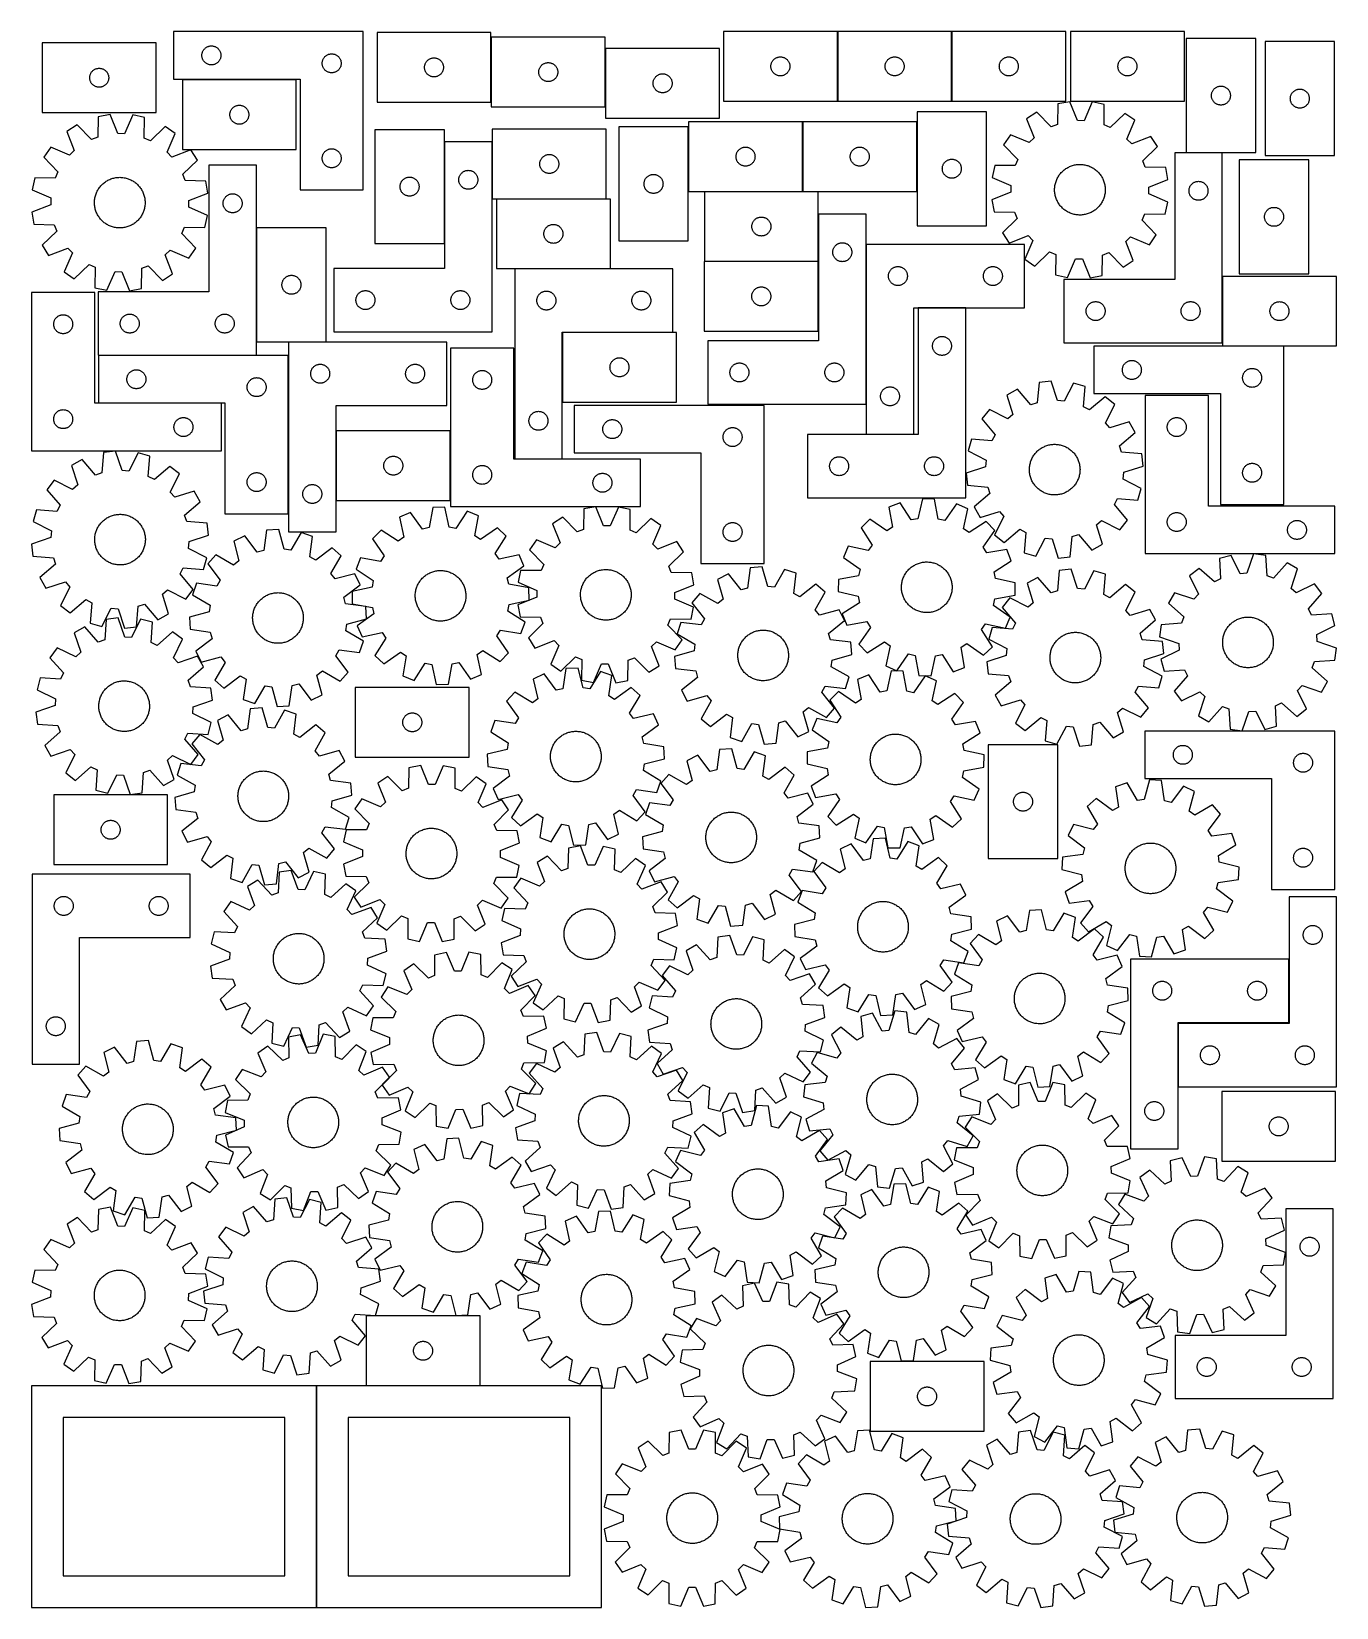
# Model space of a CAD drawing. Header units: millimetres. Extents: x 7 to 1243, y 7 to 1500.
import ezdxf

# ---------------------------------------------------------------- set-up
doc = ezdxf.new("R2010")
doc.units = ezdxf.units.MM
doc.layers.add('COMMON', color=5, linetype='CONTINUOUS', true_color=0x0000ff)
doc.layers.add('CUT', color=7, linetype='CONTINUOUS', true_color=0x000000)

msp = doc.modelspace()

# ---------------------------------------------------------------- linework, layer by layer
at = {"layer": 'COMMON'}
msp.add_line((629.198764, 1348.718325), (629.198764, 1409.849182), dxfattribs=at)
at = {"layer": 'CUT'}
for p, q in [((321.030695, 1500.156073), (141.030695, 1500.156073)), ((141.030695, 1500.156073), (141.030695, 1455.156073)), ((321.030695, 1350.156073), (321.030695, 1500.156073)), ((442.023679, 1499.290103), (334.023679, 1499.290103)), ((334.023679, 1499.290103), (334.023679, 1433.290103)), ((442.023679, 1433.290103), (442.023679, 1499.290103)), ((550.321345, 1494.823553), (442.321345, 1494.823553)), ((442.321345, 1494.823553), (442.321345, 1428.823553)), ((550.321345, 1428.823553), (550.321345, 1494.823553)), ((770.351192, 1500.266912), (662.351192, 1500.266912)), ((662.351192, 1500.266912), (662.351192, 1434.266912)), ((770.351192, 1434.266912), (770.351192, 1500.266912)), ((878.654019, 1500.295718), (770.654019, 1500.295718)), ((770.654019, 1500.295718), (770.654019, 1434.295718)), ((878.654019, 1434.295718), (878.654019, 1500.295718)), ((986.868161, 1500.26398), (878.868161, 1500.26398)), ((878.868161, 1500.26398), (878.868161, 1434.26398)), ((986.868161, 1434.26398), (986.868161, 1500.26398)), ((1099.302776, 1500.231756), (991.302776, 1500.231756)), ((991.302776, 1500.231756), (991.302776, 1434.231756)), ((1099.302776, 1434.231756), (1099.302776, 1500.231756)), ((124.66583, 1489.466128), (16.66583, 1489.466128)), ((16.66583, 1489.466128), (16.66583, 1423.466128)), ((124.66583, 1423.466128), (124.66583, 1489.466128)), ((168.107691, 1478.830809), (168.203628, 1479.411886)), ((168.203628, 1479.411886), (168.337363, 1479.985444)), ((168.337363, 1479.985444), (168.508324, 1480.549028)), ((168.508324, 1480.549028), (168.715779, 1481.100224)), ((168.715779, 1481.100224), (168.95884, 1481.636671)), ((168.95884, 1481.636671), (169.236466, 1482.156073)), ((169.236466, 1482.156073), (169.547469, 1482.656205)), ((169.547469, 1482.656205), (169.890515, 1483.134926)), ((169.890515, 1483.134926), (170.264137, 1483.590185)), ((170.264137, 1483.590185), (170.666734, 1484.020034)), ((170.666734, 1484.020034), (171.096583, 1484.422631)), ((171.096583, 1484.422631), (171.551842, 1484.796253)), ((171.551842, 1484.796253), (172.030563, 1485.139299)), ((172.030563, 1485.139299), (172.530695, 1485.450301)), ((172.530695, 1485.450301), (173.050097, 1485.727928)), ((173.050097, 1485.727928), (173.586544, 1485.970989)), ((173.586544, 1485.970989), (174.13774, 1486.178444)), ((174.13774, 1486.178444), (174.701324, 1486.349405)), ((174.701324, 1486.349405), (175.274882, 1486.48314)), ((175.274882, 1486.48314), (175.855959, 1486.579077)), ((175.855959, 1486.579077), (176.442067, 1486.636803)), ((176.442067, 1486.636803), (177.030695, 1486.656073)), ((177.030695, 1486.656073), (177.619323, 1486.636803)), ((177.619323, 1486.636803), (178.205431, 1486.579077)), ((178.205431, 1486.579077), (178.786508, 1486.48314)), ((178.786508, 1486.48314), (179.360066, 1486.349405)), ((179.360066, 1486.349405), (179.92365, 1486.178444)), ((179.92365, 1486.178444), (180.474846, 1485.970989)), ((180.474846, 1485.970989), (181.011293, 1485.727928)), ((181.011293, 1485.727928), (181.530695, 1485.450301)), ((181.530695, 1485.450301), (182.030827, 1485.139299)), ((182.030827, 1485.139299), (182.509548, 1484.796253)), ((182.509548, 1484.796253), (182.964807, 1484.422631)), ((182.964807, 1484.422631), (183.394656, 1484.020034)), ((183.394656, 1484.020034), (183.797253, 1483.590185)), ((183.797253, 1483.590185), (184.170875, 1483.134926)), ((184.170875, 1483.134926), (184.513922, 1482.656205)), ((184.513922, 1482.656205), (184.824924, 1482.156073)), ((184.824924, 1482.156073), (185.10255, 1481.636671)), ((185.10255, 1481.636671), (185.345611, 1481.100224)), ((185.345611, 1481.100224), (185.553066, 1480.549028)), ((185.553066, 1480.549028), (185.724028, 1479.985444)), ((185.724028, 1479.985444), (185.857763, 1479.411886)), ((185.857763, 1479.411886), (185.953699, 1478.830809)), ((288.13774, 1478.678444), (288.701324, 1478.849405)), ((288.701324, 1478.849405), (289.274882, 1478.98314)), ((289.274882, 1478.98314), (289.855959, 1479.079077)), ((289.855959, 1479.079077), (290.442067, 1479.136803)), ((290.442067, 1479.136803), (291.030695, 1479.156073)), ((291.030695, 1479.156073), (291.619323, 1479.136803)), ((291.619323, 1479.136803), (292.205431, 1479.079077)), ((292.205431, 1479.079077), (292.786508, 1478.98314)), ((292.786508, 1478.98314), (293.360066, 1478.849405)), ((293.360066, 1478.849405), (293.92365, 1478.678444)), ((658.709773, 1484.22492), (550.709773, 1484.22492)), ((550.709773, 1484.22492), (550.709773, 1418.22492)), ((658.709773, 1418.22492), (658.709773, 1484.22492)), ((1166.913647, 1493.591373), (1100.913647, 1493.591373)), ((1100.913647, 1493.591373), (1100.913647, 1385.591373)), ((1166.913647, 1385.591373), (1166.913647, 1493.591373)), ((1175.71009, 1490.714661), (1175.71009, 1382.714661)), ((1241.71009, 1490.714661), (1175.71009, 1490.714661)), ((1241.71009, 1382.714661), (1241.71009, 1490.714661)), ((65.186977, 1463.606308), (65.665698, 1463.949355)), ((65.665698, 1463.949355), (66.16583, 1464.260357)), ((66.16583, 1464.260357), (66.685232, 1464.537983)), ((66.685232, 1464.537983), (67.221679, 1464.781044)), ((67.221679, 1464.781044), (67.772875, 1464.988499)), ((67.772875, 1464.988499), (68.336458, 1465.15946)), ((68.336458, 1465.15946), (68.910017, 1465.293196)), ((68.910017, 1465.293196), (69.491094, 1465.389132)), ((69.491094, 1465.389132), (70.077202, 1465.446858)), ((70.077202, 1465.446858), (70.66583, 1465.466128)), ((70.66583, 1465.466128), (71.254458, 1465.446858)), ((71.254458, 1465.446858), (71.840565, 1465.389132)), ((71.840565, 1465.389132), (72.421643, 1465.293196)), ((72.421643, 1465.293196), (72.995201, 1465.15946)), ((72.995201, 1465.15946), (73.558785, 1464.988499)), ((73.558785, 1464.988499), (74.109981, 1464.781044)), ((74.109981, 1464.781044), (74.646428, 1464.537983)), ((74.646428, 1464.537983), (75.16583, 1464.260357)), ((75.16583, 1464.260357), (75.665962, 1463.949355)), ((75.665962, 1463.949355), (76.144683, 1463.606308)), ((168.030695, 1477.656073), (168.049965, 1478.244701)), ((168.049965, 1477.067445), (168.030695, 1477.656073)), ((168.049965, 1478.244701), (168.107691, 1478.830809)), ((168.107691, 1476.481337), (168.049965, 1477.067445)), ((168.203628, 1475.90026), (168.107691, 1476.481337)), ((168.337363, 1475.326701), (168.203628, 1475.90026)), ((168.508324, 1474.763118), (168.337363, 1475.326701)), ((168.715779, 1474.211922), (168.508324, 1474.763118)), ((168.95884, 1473.675475), (168.715779, 1474.211922)), ((169.236466, 1473.156073), (168.95884, 1473.675475)), ((169.547469, 1472.655941), (169.236466, 1473.156073)), ((169.890515, 1472.17722), (169.547469, 1472.655941)), ((170.264137, 1471.721961), (169.890515, 1472.17722)), ((170.666734, 1471.292112), (170.264137, 1471.721961)), ((171.096583, 1470.889515), (170.666734, 1471.292112)), ((171.551842, 1470.515893), (171.096583, 1470.889515)), ((172.030563, 1470.172846), (171.551842, 1470.515893)), ((172.530695, 1469.861844), (172.030563, 1470.172846)), ((173.050097, 1469.584218), (172.530695, 1469.861844)), ((173.586544, 1469.341157), (173.050097, 1469.584218)), ((174.13774, 1469.133702), (173.586544, 1469.341157)), ((174.701324, 1468.96274), (174.13774, 1469.133702)), ((175.274882, 1468.829005), (174.701324, 1468.96274)), ((175.855959, 1468.733069), (175.274882, 1468.829005)), ((176.442067, 1468.675343), (175.855959, 1468.733069)), ((177.030695, 1468.656073), (176.442067, 1468.675343)), ((177.619323, 1468.675343), (177.030695, 1468.656073)), ((178.205431, 1468.733069), (177.619323, 1468.675343)), ((178.786508, 1468.829005), (178.205431, 1468.733069)), ((179.360066, 1468.96274), (178.786508, 1468.829005)), ((179.92365, 1469.133702), (179.360066, 1468.96274)), ((180.474846, 1469.341157), (179.92365, 1469.133702)), ((181.011293, 1469.584218), (180.474846, 1469.341157)), ((181.530695, 1469.861844), (181.011293, 1469.584218)), ((182.030827, 1470.172846), (181.530695, 1469.861844)), ((182.509548, 1470.515893), (182.030827, 1470.172846)), ((182.964807, 1470.889515), (182.509548, 1470.515893)), ((183.394656, 1471.292112), (182.964807, 1470.889515)), ((183.797253, 1471.721961), (183.394656, 1471.292112)), ((184.170875, 1472.17722), (183.797253, 1471.721961)), ((184.513922, 1472.655941), (184.170875, 1472.17722)), ((184.824924, 1473.156073), (184.513922, 1472.655941)), ((185.10255, 1473.675475), (184.824924, 1473.156073)), ((185.345611, 1474.211922), (185.10255, 1473.675475)), ((185.553066, 1474.763118), (185.345611, 1474.211922)), ((185.724028, 1475.326701), (185.553066, 1474.763118)), ((185.857763, 1475.90026), (185.724028, 1475.326701)), ((185.953699, 1476.481337), (185.857763, 1475.90026)), ((185.953699, 1478.830809), (186.011425, 1478.244701)), ((186.011425, 1477.067445), (185.953699, 1476.481337)), ((186.011425, 1478.244701), (186.030695, 1477.656073)), ((186.030695, 1477.656073), (186.011425, 1477.067445)), ((282.030695, 1470.156073), (282.049965, 1470.744701)), ((282.049965, 1469.567445), (282.030695, 1470.156073)), ((282.049965, 1470.744701), (282.107691, 1471.330809)), ((282.107691, 1468.981337), (282.049965, 1469.567445)), ((282.107691, 1471.330809), (282.203628, 1471.911886)), ((282.203628, 1468.40026), (282.107691, 1468.981337)), ((282.203628, 1471.911886), (282.337363, 1472.485444)), ((282.337363, 1467.826701), (282.203628, 1468.40026)), ((282.337363, 1472.485444), (282.508324, 1473.049028)), ((282.508324, 1467.263118), (282.337363, 1467.826701)), ((282.508324, 1473.049028), (282.715779, 1473.600224)), ((282.715779, 1466.711922), (282.508324, 1467.263118)), ((282.715779, 1473.600224), (282.95884, 1474.136671)), ((282.95884, 1466.175475), (282.715779, 1466.711922)), ((282.95884, 1474.136671), (283.236466, 1474.656073)), ((283.236466, 1465.656073), (282.95884, 1466.175475)), ((283.236466, 1474.656073), (283.547469, 1475.156205)), ((283.547469, 1465.155941), (283.236466, 1465.656073)), ((283.547469, 1475.156205), (283.890515, 1475.634926)), ((283.890515, 1464.67722), (283.547469, 1465.155941)), ((283.890515, 1475.634926), (284.264137, 1476.090185)), ((284.264137, 1464.221961), (283.890515, 1464.67722)), ((284.264137, 1476.090185), (284.666734, 1476.520034)), ((284.666734, 1463.792112), (284.264137, 1464.221961)), ((284.666734, 1476.520034), (285.096583, 1476.922631)), ((285.096583, 1476.922631), (285.551842, 1477.296253)), ((285.551842, 1477.296253), (286.030563, 1477.639299)), ((286.030563, 1477.639299), (286.530695, 1477.950301)), ((286.530695, 1477.950301), (287.050097, 1478.227928)), ((287.050097, 1478.227928), (287.586544, 1478.470989)), ((287.586544, 1478.470989), (288.13774, 1478.678444)), ((293.92365, 1478.678444), (294.474846, 1478.470989)), ((294.474846, 1478.470989), (295.011293, 1478.227928)), ((295.011293, 1478.227928), (295.530695, 1477.950301)), ((295.530695, 1477.950301), (296.030827, 1477.639299)), ((296.030827, 1477.639299), (296.509548, 1477.296253)), ((296.509548, 1477.296253), (296.964807, 1476.922631)), ((296.964807, 1476.922631), (297.394656, 1476.520034)), ((297.394656, 1476.520034), (297.797253, 1476.090185)), ((297.797253, 1464.221961), (297.394656, 1463.792112)), ((297.797253, 1476.090185), (298.170875, 1475.634926)), ((298.170875, 1464.67722), (297.797253, 1464.221961)), ((298.170875, 1475.634926), (298.513922, 1475.156205)), ((298.513922, 1465.155941), (298.170875, 1464.67722)), ((298.513922, 1475.156205), (298.824924, 1474.656073)), ((298.824924, 1465.656073), (298.513922, 1465.155941)), ((298.824924, 1474.656073), (299.10255, 1474.136671)), ((299.10255, 1466.175475), (298.824924, 1465.656073)), ((299.10255, 1474.136671), (299.345611, 1473.600224)), ((299.345611, 1466.711922), (299.10255, 1466.175475)), ((299.345611, 1473.600224), (299.553066, 1473.049028)), ((299.553066, 1467.263118), (299.345611, 1466.711922)), ((299.553066, 1473.049028), (299.724028, 1472.485444)), ((299.724028, 1467.826701), (299.553066, 1467.263118)), ((299.724028, 1472.485444), (299.857763, 1471.911886)), ((299.857763, 1468.40026), (299.724028, 1467.826701)), ((299.857763, 1471.911886), (299.953699, 1471.330809)), ((299.953699, 1468.981337), (299.857763, 1468.40026)), ((299.953699, 1471.330809), (300.011425, 1470.744701)), ((300.011425, 1469.567445), (299.953699, 1468.981337)), ((300.011425, 1470.744701), (300.030695, 1470.156073)), ((300.030695, 1470.156073), (300.011425, 1469.567445)), ((379.023679, 1466.290103), (379.042949, 1466.878731)), ((379.042949, 1465.701474), (379.023679, 1466.290103)), ((379.042949, 1466.878731), (379.100675, 1467.464838)), ((379.100675, 1465.115367), (379.042949, 1465.701474)), ((379.100675, 1467.464838), (379.196611, 1468.045916)), ((379.196611, 1464.53429), (379.100675, 1465.115367)), ((379.196611, 1468.045916), (379.330346, 1468.619474)), ((379.330346, 1463.960731), (379.196611, 1464.53429)), ((379.330346, 1468.619474), (379.501308, 1469.183058)), ((379.501308, 1463.397147), (379.330346, 1463.960731)), ((379.501308, 1469.183058), (379.708763, 1469.734254)), ((379.708763, 1469.734254), (379.951824, 1470.270701)), ((379.951824, 1470.270701), (380.22945, 1470.790103)), ((380.22945, 1470.790103), (380.540452, 1471.290235)), ((380.540452, 1471.290235), (380.883499, 1471.768955)), ((380.883499, 1471.768955), (381.257121, 1472.224215)), ((381.257121, 1472.224215), (381.659718, 1472.654064)), ((381.659718, 1472.654064), (382.089567, 1473.056661)), ((382.089567, 1473.056661), (382.544826, 1473.430283)), ((382.544826, 1473.430283), (383.023547, 1473.773329)), ((383.023547, 1473.773329), (383.523679, 1474.084331)), ((383.523679, 1474.084331), (384.043081, 1474.361957)), ((384.043081, 1474.361957), (384.579528, 1474.605018)), ((384.579528, 1474.605018), (385.130724, 1474.812474)), ((385.130724, 1474.812474), (385.694307, 1474.983435)), ((385.694307, 1474.983435), (386.267866, 1475.11717)), ((386.267866, 1475.11717), (386.848943, 1475.213106)), ((386.848943, 1475.213106), (387.435051, 1475.270833)), ((387.435051, 1475.270833), (388.023679, 1475.290103)), ((388.023679, 1475.290103), (388.612307, 1475.270833)), ((388.612307, 1475.270833), (389.198415, 1475.213106)), ((389.198415, 1475.213106), (389.779492, 1475.11717)), ((389.779492, 1475.11717), (390.35305, 1474.983435)), ((390.35305, 1474.983435), (390.916634, 1474.812474)), ((390.916634, 1474.812474), (391.46783, 1474.605018)), ((391.46783, 1474.605018), (392.004277, 1474.361957)), ((392.004277, 1474.361957), (392.523679, 1474.084331)), ((392.523679, 1474.084331), (393.023811, 1473.773329)), ((393.023811, 1473.773329), (393.502532, 1473.430283)), ((393.502532, 1473.430283), (393.957791, 1473.056661)), ((393.957791, 1473.056661), (394.38764, 1472.654064)), ((394.38764, 1472.654064), (394.790237, 1472.224215)), ((394.790237, 1472.224215), (395.163859, 1471.768955)), ((395.163859, 1471.768955), (395.506905, 1471.290235)), ((395.506905, 1471.290235), (395.817907, 1470.790103)), ((395.817907, 1470.790103), (396.095534, 1470.270701)), ((396.095534, 1470.270701), (396.338595, 1469.734254)), ((396.338595, 1469.734254), (396.54605, 1469.183058)), ((396.54605, 1469.183058), (396.717011, 1468.619474)), ((396.717011, 1463.960731), (396.54605, 1463.397147)), ((396.717011, 1468.619474), (396.850746, 1468.045916)), ((396.850746, 1464.53429), (396.717011, 1463.960731)), ((396.850746, 1468.045916), (396.946683, 1467.464838)), ((396.946683, 1465.115367), (396.850746, 1464.53429)), ((396.946683, 1467.464838), (397.004409, 1466.878731)), ((397.004409, 1465.701474), (396.946683, 1465.115367)), ((397.004409, 1466.878731), (397.023679, 1466.290103)), ((397.023679, 1466.290103), (397.004409, 1465.701474)), ((487.494278, 1463.579366), (487.628013, 1464.152924)), ((487.628013, 1464.152924), (487.798974, 1464.716508)), ((487.798974, 1464.716508), (488.00643, 1465.267704)), ((488.00643, 1465.267704), (488.249491, 1465.804151)), ((488.249491, 1465.804151), (488.527117, 1466.323553)), ((488.527117, 1466.323553), (488.838119, 1466.823685)), ((488.838119, 1466.823685), (489.181165, 1467.302406)), ((489.181165, 1467.302406), (489.554787, 1467.757665)), ((489.554787, 1467.757665), (489.957384, 1468.187514)), ((489.957384, 1468.187514), (490.387233, 1468.590111)), ((490.387233, 1468.590111), (490.842493, 1468.963733)), ((490.842493, 1468.963733), (491.321213, 1469.306779)), ((491.321213, 1469.306779), (491.821345, 1469.617782)), ((491.821345, 1469.617782), (492.340747, 1469.895408)), ((492.340747, 1469.895408), (492.877195, 1470.138469)), ((492.877195, 1470.138469), (493.42839, 1470.345924)), ((493.42839, 1470.345924), (493.991974, 1470.516885)), ((493.991974, 1470.516885), (494.565533, 1470.65062)), ((494.565533, 1470.65062), (495.14661, 1470.746557)), ((495.14661, 1470.746557), (495.732717, 1470.804283)), ((495.732717, 1470.804283), (496.321345, 1470.823553)), ((496.321345, 1470.823553), (496.909974, 1470.804283)), ((496.909974, 1470.804283), (497.496081, 1470.746557)), ((497.496081, 1470.746557), (498.077158, 1470.65062)), ((498.077158, 1470.65062), (498.650717, 1470.516885)), ((498.650717, 1470.516885), (499.214301, 1470.345924)), ((499.214301, 1470.345924), (499.765496, 1470.138469)), ((499.765496, 1470.138469), (500.301944, 1469.895408)), ((500.301944, 1469.895408), (500.821345, 1469.617782)), ((500.821345, 1469.617782), (501.321478, 1469.306779)), ((501.321478, 1469.306779), (501.800198, 1468.963733)), ((501.800198, 1468.963733), (502.255458, 1468.590111)), ((502.255458, 1468.590111), (502.685307, 1468.187514)), ((502.685307, 1468.187514), (503.087904, 1467.757665)), ((503.087904, 1467.757665), (503.461526, 1467.302406)), ((503.461526, 1467.302406), (503.804572, 1466.823685)), ((503.804572, 1466.823685), (504.115574, 1466.323553)), ((504.115574, 1466.323553), (504.3932, 1465.804151)), ((504.3932, 1465.804151), (504.636261, 1465.267704)), ((504.636261, 1465.267704), (504.843717, 1464.716508)), ((504.843717, 1464.716508), (505.014678, 1464.152924)), ((505.014678, 1464.152924), (505.148413, 1463.579366)), ((707.351192, 1467.266912), (707.370461, 1467.85554)), ((707.370461, 1466.678284), (707.351192, 1467.266912)), ((707.370461, 1467.85554), (707.428188, 1468.441648)), ((707.428188, 1466.092177), (707.370461, 1466.678284)), ((707.428188, 1468.441648), (707.524124, 1469.022725)), ((707.524124, 1465.511099), (707.428188, 1466.092177)), ((707.524124, 1469.022725), (707.657859, 1469.596284)), ((707.657859, 1464.937541), (707.524124, 1465.511099)), ((707.657859, 1469.596284), (707.828821, 1470.159867)), ((707.828821, 1464.373957), (707.657859, 1464.937541)), ((707.828821, 1470.159867), (708.036276, 1470.711063)), ((708.036276, 1463.822761), (707.828821, 1464.373957)), ((708.036276, 1470.711063), (708.279337, 1471.24751)), ((708.279337, 1471.24751), (708.556963, 1471.766912)), ((708.556963, 1471.766912), (708.867965, 1472.267044)), ((708.867965, 1472.267044), (709.211012, 1472.745765)), ((709.211012, 1472.745765), (709.584633, 1473.201025)), ((709.584633, 1473.201025), (709.987231, 1473.630873)), ((709.987231, 1473.630873), (710.417079, 1474.033471)), ((710.417079, 1474.033471), (710.872339, 1474.407092)), ((710.872339, 1474.407092), (711.35106, 1474.750139)), ((711.35106, 1474.750139), (711.851192, 1475.061141)), ((711.851192, 1475.061141), (712.370593, 1475.338767)), ((712.370593, 1475.338767), (712.907041, 1475.581828)), ((712.907041, 1475.581828), (713.458236, 1475.789283)), ((713.458236, 1475.789283), (714.02182, 1475.960245)), ((714.02182, 1475.960245), (714.595379, 1476.09398)), ((714.595379, 1476.09398), (715.176456, 1476.189916)), ((715.176456, 1476.189916), (715.762564, 1476.247643)), ((715.762564, 1476.247643), (716.351192, 1476.266912)), ((716.351192, 1476.266912), (716.93982, 1476.247643)), ((716.93982, 1476.247643), (717.525927, 1476.189916)), ((717.525927, 1476.189916), (718.107005, 1476.09398)), ((718.107005, 1476.09398), (718.680563, 1475.960245)), ((718.680563, 1475.960245), (719.244147, 1475.789283)), ((719.244147, 1475.789283), (719.795343, 1475.581828)), ((719.795343, 1475.581828), (720.33179, 1475.338767)), ((720.33179, 1475.338767), (720.851192, 1475.061141)), ((720.851192, 1475.061141), (721.351324, 1474.750139)), ((721.351324, 1474.750139), (721.830045, 1474.407092)), ((721.830045, 1474.407092), (722.285304, 1474.033471)), ((722.285304, 1474.033471), (722.715153, 1473.630873)), ((722.715153, 1473.630873), (723.11775, 1473.201025)), ((723.11775, 1473.201025), (723.491372, 1472.745765)), ((723.491372, 1472.745765), (723.834418, 1472.267044)), ((723.834418, 1472.267044), (724.14542, 1471.766912)), ((724.14542, 1471.766912), (724.423046, 1471.24751)), ((724.423046, 1471.24751), (724.666107, 1470.711063)), ((724.666107, 1470.711063), (724.873563, 1470.159867)), ((724.873563, 1464.373957), (724.666107, 1463.822761)), ((724.873563, 1470.159867), (725.044524, 1469.596284)), ((725.044524, 1464.937541), (724.873563, 1464.373957)), ((725.044524, 1469.596284), (725.178259, 1469.022725)), ((725.178259, 1465.511099), (725.044524, 1464.937541)), ((725.178259, 1469.022725), (725.274195, 1468.441648)), ((725.274195, 1466.092177), (725.178259, 1465.511099)), ((725.274195, 1468.441648), (725.331922, 1467.85554)), ((725.331922, 1466.678284), (725.274195, 1466.092177)), ((725.331922, 1467.85554), (725.351192, 1467.266912)), ((725.351192, 1467.266912), (725.331922, 1466.678284)), ((815.654019, 1467.295718), (815.673289, 1467.884346)), ((815.673289, 1466.70709), (815.654019, 1467.295718)), ((815.673289, 1467.884346), (815.731016, 1468.470454)), ((815.731016, 1466.120982), (815.673289, 1466.70709)), ((815.731016, 1468.470454), (815.826952, 1469.051531)), ((815.826952, 1465.539905), (815.731016, 1466.120982)), ((815.826952, 1469.051531), (815.960687, 1469.625089)), ((815.960687, 1464.966346), (815.826952, 1465.539905)), ((815.960687, 1469.625089), (816.131648, 1470.188673)), ((816.131648, 1464.402763), (815.960687, 1464.966346)), ((816.131648, 1470.188673), (816.339104, 1470.739869)), ((816.339104, 1463.851567), (816.131648, 1464.402763)), ((816.339104, 1470.739869), (816.582165, 1471.276316)), ((816.582165, 1471.276316), (816.859791, 1471.795718)), ((816.859791, 1471.795718), (817.170793, 1472.29585)), ((817.170793, 1472.29585), (817.513839, 1472.774571)), ((817.513839, 1472.774571), (817.887461, 1473.22983)), ((817.887461, 1473.22983), (818.290058, 1473.659679)), ((818.290058, 1473.659679), (818.719907, 1474.062276)), ((818.719907, 1474.062276), (819.175167, 1474.435898)), ((819.175167, 1474.435898), (819.653887, 1474.778944)), ((819.653887, 1474.778944), (820.154019, 1475.089947)), ((820.154019, 1475.089947), (820.673421, 1475.367573)), ((820.673421, 1475.367573), (821.209869, 1475.610634)), ((821.209869, 1475.610634), (821.761064, 1475.818089)), ((821.761064, 1475.818089), (822.324648, 1475.98905)), ((822.324648, 1475.98905), (822.898207, 1476.122785)), ((822.898207, 1476.122785), (823.479284, 1476.218722)), ((823.479284, 1476.218722), (824.065391, 1476.276448)), ((824.065391, 1476.276448), (824.654019, 1476.295718)), ((824.654019, 1476.295718), (825.242648, 1476.276448)), ((825.242648, 1476.276448), (825.828755, 1476.218722)), ((825.828755, 1476.218722), (826.409832, 1476.122785)), ((826.409832, 1476.122785), (826.983391, 1475.98905)), ((826.983391, 1475.98905), (827.546975, 1475.818089)), ((827.546975, 1475.818089), (828.09817, 1475.610634)), ((828.09817, 1475.610634), (828.634618, 1475.367573)), ((828.634618, 1475.367573), (829.154019, 1475.089947)), ((829.154019, 1475.089947), (829.654152, 1474.778944)), ((829.654152, 1474.778944), (830.132872, 1474.435898)), ((830.132872, 1474.435898), (830.588132, 1474.062276)), ((830.588132, 1474.062276), (831.01798, 1473.659679)), ((831.01798, 1473.659679), (831.420578, 1473.22983)), ((831.420578, 1473.22983), (831.794199, 1472.774571)), ((831.794199, 1472.774571), (832.137246, 1472.29585)), ((832.137246, 1472.29585), (832.448248, 1471.795718)), ((832.448248, 1471.795718), (832.725874, 1471.276316)), ((832.725874, 1471.276316), (832.968935, 1470.739869)), ((832.968935, 1470.739869), (833.176391, 1470.188673)), ((833.176391, 1464.402763), (832.968935, 1463.851567)), ((833.176391, 1470.188673), (833.347352, 1469.625089)), ((833.347352, 1464.966346), (833.176391, 1464.402763)), ((833.347352, 1469.625089), (833.481087, 1469.051531)), ((833.481087, 1465.539905), (833.347352, 1464.966346)), ((833.481087, 1469.051531), (833.577023, 1468.470454)), ((833.577023, 1466.120982), (833.481087, 1465.539905)), ((833.577023, 1468.470454), (833.63475, 1467.884346)), ((833.63475, 1466.70709), (833.577023, 1466.120982)), ((833.63475, 1467.884346), (833.654019, 1467.295718)), ((833.654019, 1467.295718), (833.63475, 1466.70709)), ((923.868161, 1467.26398), (923.887431, 1467.852608)), ((923.887431, 1466.675351), (923.868161, 1467.26398)), ((923.887431, 1467.852608), (923.945158, 1468.438715)), ((923.945158, 1466.089244), (923.887431, 1466.675351)), ((923.945158, 1468.438715), (924.041094, 1469.019792)), ((924.041094, 1465.508167), (923.945158, 1466.089244)), ((924.041094, 1469.019792), (924.174829, 1469.593351)), ((924.174829, 1464.934608), (924.041094, 1465.508167)), ((924.174829, 1469.593351), (924.34579, 1470.156935)), ((924.34579, 1464.371024), (924.174829, 1464.934608)), ((924.34579, 1470.156935), (924.553245, 1470.70813)), ((924.553245, 1463.819829), (924.34579, 1464.371024)), ((924.553245, 1470.70813), (924.796307, 1471.244578)), ((924.796307, 1471.244578), (925.073933, 1471.76398)), ((925.073933, 1471.76398), (925.384935, 1472.264112)), ((925.384935, 1472.264112), (925.727981, 1472.742832)), ((925.727981, 1472.742832), (926.101603, 1473.198092)), ((926.101603, 1473.198092), (926.5042, 1473.627941)), ((926.5042, 1473.627941), (926.934049, 1474.030538)), ((926.934049, 1474.030538), (927.389308, 1474.40416)), ((927.389308, 1474.40416), (927.868029, 1474.747206)), ((927.868029, 1474.747206), (928.368161, 1475.058208)), ((928.368161, 1475.058208), (928.887563, 1475.335834)), ((928.887563, 1475.335834), (929.42401, 1475.578895)), ((929.42401, 1475.578895), (929.975206, 1475.786351)), ((929.975206, 1475.786351), (930.53879, 1475.957312)), ((930.53879, 1475.957312), (931.112348, 1476.091047)), ((931.112348, 1476.091047), (931.693426, 1476.186983)), ((931.693426, 1476.186983), (932.279533, 1476.24471)), ((932.279533, 1476.24471), (932.868161, 1476.26398)), ((932.868161, 1476.26398), (933.456789, 1476.24471)), ((933.456789, 1476.24471), (934.042897, 1476.186983)), ((934.042897, 1476.186983), (934.623974, 1476.091047)), ((934.623974, 1476.091047), (935.197533, 1475.957312)), ((935.197533, 1475.957312), (935.761116, 1475.786351)), ((935.761116, 1475.786351), (936.312312, 1475.578895)), ((936.312312, 1475.578895), (936.848759, 1475.335834)), ((936.848759, 1475.335834), (937.368161, 1475.058208)), ((937.368161, 1475.058208), (937.868293, 1474.747206)), ((937.868293, 1474.747206), (938.347014, 1474.40416)), ((938.347014, 1474.40416), (938.802274, 1474.030538)), ((938.802274, 1474.030538), (939.232122, 1473.627941)), ((939.232122, 1473.627941), (939.63472, 1473.198092)), ((939.63472, 1473.198092), (940.008341, 1472.742832)), ((940.008341, 1472.742832), (940.351388, 1472.264112)), ((940.351388, 1472.264112), (940.66239, 1471.76398)), ((940.66239, 1471.76398), (940.940016, 1471.244578)), ((940.940016, 1471.244578), (941.183077, 1470.70813)), ((941.183077, 1470.70813), (941.390532, 1470.156935)), ((941.390532, 1464.371024), (941.183077, 1463.819829)), ((941.390532, 1470.156935), (941.561494, 1469.593351)), ((941.561494, 1464.934608), (941.390532, 1464.371024)), ((941.561494, 1469.593351), (941.695229, 1469.019792)), ((941.695229, 1465.508167), (941.561494, 1464.934608)), ((941.695229, 1469.019792), (941.791165, 1468.438715)), ((941.791165, 1466.089244), (941.695229, 1465.508167)), ((941.791165, 1468.438715), (941.848892, 1467.852608)), ((941.848892, 1466.675351), (941.791165, 1466.089244)), ((941.848892, 1467.852608), (941.868161, 1467.26398)), ((941.868161, 1467.26398), (941.848892, 1466.675351)), ((1036.302776, 1467.231756), (1036.322045, 1467.820384)), ((1036.322045, 1466.643128), (1036.302776, 1467.231756)), ((1036.322045, 1467.820384), (1036.379772, 1468.406492)), ((1036.379772, 1466.05702), (1036.322045, 1466.643128)), ((1036.379772, 1468.406492), (1036.475708, 1468.987569)), ((1036.475708, 1465.475943), (1036.379772, 1466.05702)), ((1036.475708, 1468.987569), (1036.609443, 1469.561127)), ((1036.609443, 1464.902385), (1036.475708, 1465.475943)), ((1036.609443, 1469.561127), (1036.780404, 1470.124711)), ((1036.780404, 1464.338801), (1036.609443, 1464.902385)), ((1036.780404, 1470.124711), (1036.98786, 1470.675907)), ((1036.98786, 1463.787605), (1036.780404, 1464.338801)), ((1036.98786, 1470.675907), (1037.230921, 1471.212354)), ((1037.230921, 1471.212354), (1037.508547, 1471.731756)), ((1037.508547, 1471.731756), (1037.819549, 1472.231888)), ((1037.819549, 1472.231888), (1038.162595, 1472.710609)), ((1038.162595, 1472.710609), (1038.536217, 1473.165868)), ((1038.536217, 1473.165868), (1038.938814, 1473.595717)), ((1038.938814, 1473.595717), (1039.368663, 1473.998314)), ((1039.368663, 1473.998314), (1039.823923, 1474.371936)), ((1039.823923, 1474.371936), (1040.302643, 1474.714983)), ((1040.302643, 1474.714983), (1040.802776, 1475.025985)), ((1040.802776, 1475.025985), (1041.322177, 1475.303611)), ((1041.322177, 1475.303611), (1041.858625, 1475.546672)), ((1041.858625, 1475.546672), (1042.40982, 1475.754127)), ((1042.40982, 1475.754127), (1042.973404, 1475.925088)), ((1042.973404, 1475.925088), (1043.546963, 1476.058824)), ((1043.546963, 1476.058824), (1044.12804, 1476.15476)), ((1044.12804, 1476.15476), (1044.714147, 1476.212486)), ((1044.714147, 1476.212486), (1045.302776, 1476.231756)), ((1045.302776, 1476.231756), (1045.891404, 1476.212486)), ((1045.891404, 1476.212486), (1046.477511, 1476.15476)), ((1046.477511, 1476.15476), (1047.058588, 1476.058824)), ((1047.058588, 1476.058824), (1047.632147, 1475.925088)), ((1047.632147, 1475.925088), (1048.195731, 1475.754127)), ((1048.195731, 1475.754127), (1048.746926, 1475.546672)), ((1048.746926, 1475.546672), (1049.283374, 1475.303611)), ((1049.283374, 1475.303611), (1049.802776, 1475.025985)), ((1049.802776, 1475.025985), (1050.302908, 1474.714983)), ((1050.302908, 1474.714983), (1050.781628, 1474.371936)), ((1050.781628, 1474.371936), (1051.236888, 1473.998314)), ((1051.236888, 1473.998314), (1051.666737, 1473.595717)), ((1051.666737, 1473.595717), (1052.069334, 1473.165868)), ((1052.069334, 1473.165868), (1052.442956, 1472.710609)), ((1052.442956, 1472.710609), (1052.786002, 1472.231888)), ((1052.786002, 1472.231888), (1053.097004, 1471.731756)), ((1053.097004, 1471.731756), (1053.37463, 1471.212354)), ((1053.37463, 1471.212354), (1053.617691, 1470.675907)), ((1053.617691, 1470.675907), (1053.825147, 1470.124711)), ((1053.825147, 1464.338801), (1053.617691, 1463.787605)), ((1053.825147, 1470.124711), (1053.996108, 1469.561127)), ((1053.996108, 1464.902385), (1053.825147, 1464.338801)), ((1053.996108, 1469.561127), (1054.129843, 1468.987569)), ((1054.129843, 1465.475943), (1053.996108, 1464.902385)), ((1054.129843, 1468.987569), (1054.225779, 1468.406492)), ((1054.225779, 1466.05702), (1054.129843, 1465.475943)), ((1054.225779, 1468.406492), (1054.283506, 1467.820384)), ((1054.283506, 1466.643128), (1054.225779, 1466.05702)), ((1054.283506, 1467.820384), (1054.302776, 1467.231756)), ((1054.302776, 1467.231756), (1054.283506, 1466.643128)), ((61.66583, 1456.466128), (61.685099, 1457.054756)), ((61.685099, 1455.8775), (61.66583, 1456.466128)), ((61.685099, 1457.054756), (61.742826, 1457.640864)), ((61.742826, 1455.291392), (61.685099, 1455.8775)), ((61.742826, 1457.640864), (61.838762, 1458.221941)), ((61.838762, 1454.710315), (61.742826, 1455.291392)), ((61.838762, 1458.221941), (61.972497, 1458.795499)), ((61.972497, 1454.136757), (61.838762, 1454.710315)), ((61.972497, 1458.795499), (62.143459, 1459.359083)), ((62.143459, 1453.573173), (61.972497, 1454.136757)), ((62.143459, 1459.359083), (62.350914, 1459.910279)), ((62.350914, 1453.021977), (62.143459, 1453.573173)), ((62.350914, 1459.910279), (62.593975, 1460.446726)), ((62.593975, 1452.48553), (62.350914, 1453.021977)), ((62.593975, 1460.446726), (62.871601, 1460.966128)), ((62.871601, 1451.966128), (62.593975, 1452.48553)), ((62.871601, 1460.966128), (63.182603, 1461.46626)), ((63.182603, 1451.465996), (62.871601, 1451.966128)), ((63.182603, 1461.46626), (63.52565, 1461.944981)), ((63.52565, 1450.987275), (63.182603, 1451.465996)), ((63.52565, 1461.944981), (63.899271, 1462.40024)), ((63.899271, 1450.532016), (63.52565, 1450.987275)), ((63.899271, 1462.40024), (64.301869, 1462.830089)), ((64.301869, 1450.102167), (63.899271, 1450.532016)), ((64.301869, 1462.830089), (64.731717, 1463.232686)), ((64.731717, 1449.69957), (64.301869, 1450.102167)), ((64.731717, 1463.232686), (65.186977, 1463.606308)), ((65.186977, 1449.325948), (64.731717, 1449.69957)), ((65.665698, 1448.982902), (65.186977, 1449.325948)), ((66.16583, 1448.671899), (65.665698, 1448.982902)), ((75.665962, 1448.982902), (75.16583, 1448.671899)), ((76.144683, 1449.325948), (75.665962, 1448.982902)), ((76.144683, 1463.606308), (76.599942, 1463.232686)), ((76.599942, 1449.69957), (76.144683, 1449.325948)), ((76.599942, 1463.232686), (77.029791, 1462.830089)), ((77.029791, 1450.102167), (76.599942, 1449.69957)), ((77.029791, 1462.830089), (77.432388, 1462.40024)), ((77.432388, 1450.532016), (77.029791, 1450.102167)), ((77.432388, 1462.40024), (77.80601, 1461.944981)), ((77.80601, 1450.987275), (77.432388, 1450.532016)), ((77.80601, 1461.944981), (78.149056, 1461.46626)), ((78.149056, 1451.465996), (77.80601, 1450.987275)), ((78.149056, 1461.46626), (78.460058, 1460.966128)), ((78.460058, 1451.966128), (78.149056, 1451.465996)), ((78.460058, 1460.966128), (78.737684, 1460.446726)), ((78.737684, 1452.48553), (78.460058, 1451.966128)), ((78.737684, 1460.446726), (78.980746, 1459.910279)), ((78.980746, 1453.021977), (78.737684, 1452.48553)), ((78.980746, 1459.910279), (79.188201, 1459.359083)), ((79.188201, 1453.573173), (78.980746, 1453.021977)), ((79.188201, 1459.359083), (79.359162, 1458.795499)), ((79.359162, 1454.136757), (79.188201, 1453.573173)), ((79.359162, 1458.795499), (79.492897, 1458.221941)), ((79.492897, 1454.710315), (79.359162, 1454.136757)), ((79.492897, 1458.221941), (79.588833, 1457.640864)), ((79.588833, 1455.291392), (79.492897, 1454.710315)), ((79.588833, 1457.640864), (79.64656, 1457.054756)), ((79.64656, 1455.8775), (79.588833, 1455.291392)), ((79.64656, 1457.054756), (79.66583, 1456.466128)), ((79.66583, 1456.466128), (79.64656, 1455.8775)), ((141.030695, 1455.156073), (261.030695, 1455.156073)), ((257.493831, 1454.415838), (149.493831, 1454.415838)), ((149.493831, 1454.415838), (149.493831, 1388.415838)), ((257.493831, 1388.415838), (257.493831, 1454.415838)), ((261.030695, 1455.156073), (261.030695, 1350.156073)), ((285.096583, 1463.389515), (284.666734, 1463.792112)), ((285.551842, 1463.015893), (285.096583, 1463.389515)), ((286.030563, 1462.672846), (285.551842, 1463.015893)), ((286.530695, 1462.361844), (286.030563, 1462.672846)), ((287.050097, 1462.084218), (286.530695, 1462.361844)), ((287.586544, 1461.841157), (287.050097, 1462.084218)), ((288.13774, 1461.633702), (287.586544, 1461.841157)), ((288.701324, 1461.46274), (288.13774, 1461.633702)), ((289.274882, 1461.329005), (288.701324, 1461.46274)), ((289.855959, 1461.233069), (289.274882, 1461.329005)), ((290.442067, 1461.175343), (289.855959, 1461.233069)), ((291.030695, 1461.156073), (290.442067, 1461.175343)), ((291.619323, 1461.175343), (291.030695, 1461.156073)), ((292.205431, 1461.233069), (291.619323, 1461.175343)), ((292.786508, 1461.329005), (292.205431, 1461.233069)), ((293.360066, 1461.46274), (292.786508, 1461.329005)), ((293.92365, 1461.633702), (293.360066, 1461.46274)), ((294.474846, 1461.841157), (293.92365, 1461.633702)), ((295.011293, 1462.084218), (294.474846, 1461.841157)), ((295.530695, 1462.361844), (295.011293, 1462.084218)), ((296.030827, 1462.672846), (295.530695, 1462.361844)), ((296.509548, 1463.015893), (296.030827, 1462.672846)), ((296.964807, 1463.389515), (296.509548, 1463.015893)), ((297.394656, 1463.792112), (296.964807, 1463.389515)), ((379.708763, 1462.845952), (379.501308, 1463.397147)), ((379.951824, 1462.309504), (379.708763, 1462.845952)), ((380.22945, 1461.790103), (379.951824, 1462.309504)), ((380.540452, 1461.289971), (380.22945, 1461.790103)), ((380.883499, 1460.81125), (380.540452, 1461.289971)), ((381.257121, 1460.35599), (380.883499, 1460.81125)), ((381.659718, 1459.926142), (381.257121, 1460.35599)), ((382.089567, 1459.523544), (381.659718, 1459.926142)), ((382.544826, 1459.149923), (382.089567, 1459.523544)), ((383.023547, 1458.806876), (382.544826, 1459.149923)), ((383.523679, 1458.495874), (383.023547, 1458.806876)), ((384.043081, 1458.218248), (383.523679, 1458.495874)), ((384.579528, 1457.975187), (384.043081, 1458.218248)), ((385.130724, 1457.767731), (384.579528, 1457.975187)), ((385.694307, 1457.59677), (385.130724, 1457.767731)), ((386.267866, 1457.463035), (385.694307, 1457.59677)), ((386.848943, 1457.367099), (386.267866, 1457.463035)), ((387.435051, 1457.309372), (386.848943, 1457.367099)), ((388.023679, 1457.290103), (387.435051, 1457.309372)), ((388.612307, 1457.309372), (388.023679, 1457.290103)), ((389.198415, 1457.367099), (388.612307, 1457.309372)), ((389.779492, 1457.463035), (389.198415, 1457.367099)), ((390.35305, 1457.59677), (389.779492, 1457.463035)), ((390.916634, 1457.767731), (390.35305, 1457.59677)), ((391.46783, 1457.975187), (390.916634, 1457.767731)), ((392.004277, 1458.218248), (391.46783, 1457.975187)), ((392.523679, 1458.495874), (392.004277, 1458.218248)), ((393.023811, 1458.806876), (392.523679, 1458.495874)), ((393.502532, 1459.149923), (393.023811, 1458.806876)), ((393.957791, 1459.523544), (393.502532, 1459.149923)), ((394.38764, 1459.926142), (393.957791, 1459.523544)), ((394.790237, 1460.35599), (394.38764, 1459.926142)), ((395.163859, 1460.81125), (394.790237, 1460.35599)), ((395.506905, 1461.289971), (395.163859, 1460.81125)), ((395.817907, 1461.790103), (395.506905, 1461.289971)), ((396.095534, 1462.309504), (395.817907, 1461.790103)), ((396.338595, 1462.845952), (396.095534, 1462.309504)), ((396.54605, 1463.397147), (396.338595, 1462.845952)), ((487.321345, 1461.823553), (487.340615, 1462.412181)), ((487.340615, 1461.234925), (487.321345, 1461.823553)), ((487.340615, 1462.412181), (487.398342, 1462.998289)), ((487.398342, 1460.648817), (487.340615, 1461.234925)), ((487.398342, 1462.998289), (487.494278, 1463.579366)), ((487.494278, 1460.06774), (487.398342, 1460.648817)), ((487.628013, 1459.494181), (487.494278, 1460.06774)), ((487.798974, 1458.930598), (487.628013, 1459.494181)), ((488.00643, 1458.379402), (487.798974, 1458.930598)), ((488.249491, 1457.842955), (488.00643, 1458.379402)), ((488.527117, 1457.323553), (488.249491, 1457.842955)), ((488.838119, 1456.823421), (488.527117, 1457.323553)), ((489.181165, 1456.3447), (488.838119, 1456.823421)), ((489.554787, 1455.889441), (489.181165, 1456.3447)), ((489.957384, 1455.459592), (489.554787, 1455.889441)), ((490.387233, 1455.056995), (489.957384, 1455.459592)), ((490.842493, 1454.683373), (490.387233, 1455.056995)), ((491.321213, 1454.340326), (490.842493, 1454.683373)), ((491.821345, 1454.029324), (491.321213, 1454.340326)), ((492.340747, 1453.751698), (491.821345, 1454.029324)), ((492.877195, 1453.508637), (492.340747, 1453.751698)), ((493.42839, 1453.301182), (492.877195, 1453.508637)), ((493.991974, 1453.13022), (493.42839, 1453.301182)), ((494.565533, 1452.996485), (493.991974, 1453.13022)), ((495.14661, 1452.900549), (494.565533, 1452.996485)), ((495.732717, 1452.842823), (495.14661, 1452.900549)), ((496.321345, 1452.823553), (495.732717, 1452.842823)), ((496.909974, 1452.842823), (496.321345, 1452.823553)), ((497.496081, 1452.900549), (496.909974, 1452.842823)), ((498.077158, 1452.996485), (497.496081, 1452.900549)), ((498.650717, 1453.13022), (498.077158, 1452.996485)), ((499.214301, 1453.301182), (498.650717, 1453.13022)), ((499.765496, 1453.508637), (499.214301, 1453.301182)), ((500.301944, 1453.751698), (499.765496, 1453.508637)), ((500.821345, 1454.029324), (500.301944, 1453.751698)), ((501.321478, 1454.340326), (500.821345, 1454.029324)), ((501.800198, 1454.683373), (501.321478, 1454.340326)), ((502.255458, 1455.056995), (501.800198, 1454.683373)), ((502.685307, 1455.459592), (502.255458, 1455.056995)), ((503.087904, 1455.889441), (502.685307, 1455.459592)), ((503.461526, 1456.3447), (503.087904, 1455.889441)), ((503.804572, 1456.823421), (503.461526, 1456.3447)), ((504.115574, 1457.323553), (503.804572, 1456.823421)), ((504.3932, 1457.842955), (504.115574, 1457.323553)), ((504.636261, 1458.379402), (504.3932, 1457.842955)), ((504.843717, 1458.930598), (504.636261, 1458.379402)), ((505.014678, 1459.494181), (504.843717, 1458.930598)), ((505.148413, 1460.06774), (505.014678, 1459.494181)), ((505.148413, 1463.579366), (505.244349, 1462.998289)), ((505.244349, 1460.648817), (505.148413, 1460.06774)), ((505.244349, 1462.998289), (505.302076, 1462.412181)), ((505.302076, 1461.234925), (505.244349, 1460.648817)), ((505.302076, 1462.412181), (505.321345, 1461.823553)), ((505.321345, 1461.823553), (505.302076, 1461.234925)), ((595.709773, 1451.22492), (595.729043, 1451.813548)), ((595.729043, 1450.636292), (595.709773, 1451.22492)), ((595.729043, 1451.813548), (595.786769, 1452.399656)), ((595.786769, 1450.050184), (595.729043, 1450.636292)), ((595.786769, 1452.399656), (595.882706, 1452.980733)), ((595.882706, 1449.469107), (595.786769, 1450.050184)), ((595.882706, 1452.980733), (596.016441, 1453.554291)), ((596.016441, 1448.895549), (595.882706, 1449.469107)), ((596.016441, 1453.554291), (596.187402, 1454.117875)), ((596.187402, 1454.117875), (596.394857, 1454.669071)), ((596.394857, 1454.669071), (596.637919, 1455.205518)), ((596.637919, 1455.205518), (596.915545, 1455.72492)), ((596.915545, 1455.72492), (597.226547, 1456.225052)), ((597.226547, 1456.225052), (597.569593, 1456.703773)), ((597.569593, 1456.703773), (597.943215, 1457.159032)), ((597.943215, 1457.159032), (598.345812, 1457.588881)), ((598.345812, 1457.588881), (598.775661, 1457.991478)), ((598.775661, 1457.991478), (599.23092, 1458.3651)), ((599.23092, 1458.3651), (599.709641, 1458.708147)), ((599.709641, 1458.708147), (600.209773, 1459.019149)), ((600.209773, 1459.019149), (600.729175, 1459.296775)), ((600.729175, 1459.296775), (601.265622, 1459.539836)), ((601.265622, 1459.539836), (601.816818, 1459.747291)), ((601.816818, 1459.747291), (602.380402, 1459.918253)), ((602.380402, 1459.918253), (602.95396, 1460.051988)), ((602.95396, 1460.051988), (603.535037, 1460.147924)), ((603.535037, 1460.147924), (604.121145, 1460.20565)), ((604.121145, 1460.20565), (604.709773, 1460.22492)), ((604.709773, 1460.22492), (605.298401, 1460.20565)), ((605.298401, 1460.20565), (605.884509, 1460.147924)), ((605.884509, 1460.147924), (606.465586, 1460.051988)), ((606.465586, 1460.051988), (607.039145, 1459.918253)), ((607.039145, 1459.918253), (607.602728, 1459.747291)), ((607.602728, 1459.747291), (608.153924, 1459.539836)), ((608.153924, 1459.539836), (608.690371, 1459.296775)), ((608.690371, 1459.296775), (609.209773, 1459.019149)), ((609.209773, 1459.019149), (609.709905, 1458.708147)), ((609.709905, 1458.708147), (610.188626, 1458.3651)), ((610.188626, 1458.3651), (610.643886, 1457.991478)), ((610.643886, 1457.991478), (611.073734, 1457.588881)), ((611.073734, 1457.588881), (611.476331, 1457.159032)), ((611.476331, 1457.159032), (611.849953, 1456.703773)), ((611.849953, 1456.703773), (612.193, 1456.225052)), ((612.193, 1456.225052), (612.504002, 1455.72492)), ((612.504002, 1455.72492), (612.781628, 1455.205518)), ((612.781628, 1455.205518), (613.024689, 1454.669071)), ((613.024689, 1454.669071), (613.232144, 1454.117875)), ((613.232144, 1454.117875), (613.403106, 1453.554291)), ((613.403106, 1453.554291), (613.536841, 1452.980733)), ((613.536841, 1449.469107), (613.403106, 1448.895549)), ((613.536841, 1452.980733), (613.632777, 1452.399656)), ((613.632777, 1450.050184), (613.536841, 1449.469107)), ((613.632777, 1452.399656), (613.690504, 1451.813548)), ((613.690504, 1450.636292), (613.632777, 1450.050184)), ((613.690504, 1451.813548), (613.709773, 1451.22492)), ((613.709773, 1451.22492), (613.690504, 1450.636292)), ((708.279337, 1463.286314), (708.036276, 1463.822761)), ((708.556963, 1462.766912), (708.279337, 1463.286314)), ((708.867965, 1462.26678), (708.556963, 1462.766912)), ((709.211012, 1461.788059), (708.867965, 1462.26678)), ((709.584633, 1461.3328), (709.211012, 1461.788059)), ((709.987231, 1460.902951), (709.584633, 1461.3328)), ((710.417079, 1460.500354), (709.987231, 1460.902951)), ((710.872339, 1460.126732), (710.417079, 1460.500354)), ((711.35106, 1459.783686), (710.872339, 1460.126732)), ((711.851192, 1459.472684), (711.35106, 1459.783686)), ((712.370593, 1459.195058), (711.851192, 1459.472684)), ((712.907041, 1458.951996), (712.370593, 1459.195058)), ((713.458236, 1458.744541), (712.907041, 1458.951996)), ((714.02182, 1458.57358), (713.458236, 1458.744541)), ((714.595379, 1458.439845), (714.02182, 1458.57358)), ((715.176456, 1458.343909), (714.595379, 1458.439845)), ((715.762564, 1458.286182), (715.176456, 1458.343909)), ((716.351192, 1458.266912), (715.762564, 1458.286182)), ((716.93982, 1458.286182), (716.351192, 1458.266912)), ((717.525927, 1458.343909), (716.93982, 1458.286182)), ((718.107005, 1458.439845), (717.525927, 1458.343909)), ((718.680563, 1458.57358), (718.107005, 1458.439845)), ((719.244147, 1458.744541), (718.680563, 1458.57358)), ((719.795343, 1458.951996), (719.244147, 1458.744541)), ((720.33179, 1459.195058), (719.795343, 1458.951996)), ((720.851192, 1459.472684), (720.33179, 1459.195058)), ((721.351324, 1459.783686), (720.851192, 1459.472684)), ((721.830045, 1460.126732), (721.351324, 1459.783686)), ((722.285304, 1460.500354), (721.830045, 1460.126732)), ((722.715153, 1460.902951), (722.285304, 1460.500354)), ((723.11775, 1461.3328), (722.715153, 1460.902951)), ((723.491372, 1461.788059), (723.11775, 1461.3328)), ((723.834418, 1462.26678), (723.491372, 1461.788059)), ((724.14542, 1462.766912), (723.834418, 1462.26678)), ((724.423046, 1463.286314), (724.14542, 1462.766912)), ((724.666107, 1463.822761), (724.423046, 1463.286314)), ((816.582165, 1463.31512), (816.339104, 1463.851567)), ((816.859791, 1462.795718), (816.582165, 1463.31512)), ((817.170793, 1462.295586), (816.859791, 1462.795718)), ((817.513839, 1461.816865), (817.170793, 1462.295586)), ((817.887461, 1461.361606), (817.513839, 1461.816865)), ((818.290058, 1460.931757), (817.887461, 1461.361606)), ((818.719907, 1460.52916), (818.290058, 1460.931757)), ((819.175167, 1460.155538), (818.719907, 1460.52916)), ((819.653887, 1459.812491), (819.175167, 1460.155538)), ((820.154019, 1459.501489), (819.653887, 1459.812491)), ((820.673421, 1459.223863), (820.154019, 1459.501489)), ((821.209869, 1458.980802), (820.673421, 1459.223863)), ((821.761064, 1458.773347), (821.209869, 1458.980802)), ((822.324648, 1458.602385), (821.761064, 1458.773347)), ((822.898207, 1458.46865), (822.324648, 1458.602385)), ((823.479284, 1458.372714), (822.898207, 1458.46865)), ((824.065391, 1458.314988), (823.479284, 1458.372714)), ((824.654019, 1458.295718), (824.065391, 1458.314988)), ((825.242648, 1458.314988), (824.654019, 1458.295718)), ((825.828755, 1458.372714), (825.242648, 1458.314988)), ((826.409832, 1458.46865), (825.828755, 1458.372714)), ((826.983391, 1458.602385), (826.409832, 1458.46865)), ((827.546975, 1458.773347), (826.983391, 1458.602385)), ((828.09817, 1458.980802), (827.546975, 1458.773347)), ((828.634618, 1459.223863), (828.09817, 1458.980802)), ((829.154019, 1459.501489), (828.634618, 1459.223863)), ((829.654152, 1459.812491), (829.154019, 1459.501489)), ((830.132872, 1460.155538), (829.654152, 1459.812491)), ((830.588132, 1460.52916), (830.132872, 1460.155538)), ((831.01798, 1460.931757), (830.588132, 1460.52916)), ((831.420578, 1461.361606), (831.01798, 1460.931757)), ((831.794199, 1461.816865), (831.420578, 1461.361606)), ((832.137246, 1462.295586), (831.794199, 1461.816865)), ((832.448248, 1462.795718), (832.137246, 1462.295586)), ((832.725874, 1463.31512), (832.448248, 1462.795718)), ((832.968935, 1463.851567), (832.725874, 1463.31512)), ((924.796307, 1463.283381), (924.553245, 1463.819829)), ((925.073933, 1462.76398), (924.796307, 1463.283381)), ((925.384935, 1462.263847), (925.073933, 1462.76398)), ((925.727981, 1461.785127), (925.384935, 1462.263847)), ((926.101603, 1461.329867), (925.727981, 1461.785127)), ((926.5042, 1460.900019), (926.101603, 1461.329867)), ((926.934049, 1460.497421), (926.5042, 1460.900019)), ((927.389308, 1460.1238), (926.934049, 1460.497421)), ((927.868029, 1459.780753), (927.389308, 1460.1238)), ((928.368161, 1459.469751), (927.868029, 1459.780753)), ((928.887563, 1459.192125), (928.368161, 1459.469751)), ((929.42401, 1458.949064), (928.887563, 1459.192125)), ((929.975206, 1458.741608), (929.42401, 1458.949064)), ((930.53879, 1458.570647), (929.975206, 1458.741608)), ((931.112348, 1458.436912), (930.53879, 1458.570647)), ((931.693426, 1458.340976), (931.112348, 1458.436912)), ((932.279533, 1458.283249), (931.693426, 1458.340976)), ((932.868161, 1458.26398), (932.279533, 1458.283249)), ((933.456789, 1458.283249), (932.868161, 1458.26398)), ((934.042897, 1458.340976), (933.456789, 1458.283249)), ((934.623974, 1458.436912), (934.042897, 1458.340976)), ((935.197533, 1458.570647), (934.623974, 1458.436912)), ((935.761116, 1458.741608), (935.197533, 1458.570647)), ((936.312312, 1458.949064), (935.761116, 1458.741608)), ((936.848759, 1459.192125), (936.312312, 1458.949064)), ((937.368161, 1459.469751), (936.848759, 1459.192125)), ((937.868293, 1459.780753), (937.368161, 1459.469751)), ((938.347014, 1460.1238), (937.868293, 1459.780753)), ((938.802274, 1460.497421), (938.347014, 1460.1238)), ((939.232122, 1460.900019), (938.802274, 1460.497421)), ((939.63472, 1461.329867), (939.232122, 1460.900019)), ((940.008341, 1461.785127), (939.63472, 1461.329867)), ((940.351388, 1462.263847), (940.008341, 1461.785127)), ((940.66239, 1462.76398), (940.351388, 1462.263847)), ((940.940016, 1463.283381), (940.66239, 1462.76398)), ((941.183077, 1463.819829), (940.940016, 1463.283381)), ((1037.230921, 1463.251158), (1036.98786, 1463.787605)), ((1037.508547, 1462.731756), (1037.230921, 1463.251158)), ((1037.819549, 1462.231624), (1037.508547, 1462.731756)), ((1038.162595, 1461.752903), (1037.819549, 1462.231624)), ((1038.536217, 1461.297644), (1038.162595, 1461.752903)), ((1038.938814, 1460.867795), (1038.536217, 1461.297644)), ((1039.368663, 1460.465198), (1038.938814, 1460.867795)), ((1039.823923, 1460.091576), (1039.368663, 1460.465198)), ((1040.302643, 1459.74853), (1039.823923, 1460.091576)), ((1040.802776, 1459.437527), (1040.302643, 1459.74853)), ((1041.322177, 1459.159901), (1040.802776, 1459.437527)), ((1041.858625, 1458.91684), (1041.322177, 1459.159901)), ((1042.40982, 1458.709385), (1041.858625, 1458.91684)), ((1042.973404, 1458.538424), (1042.40982, 1458.709385)), ((1043.546963, 1458.404689), (1042.973404, 1458.538424)), ((1044.12804, 1458.308752), (1043.546963, 1458.404689)), ((1044.714147, 1458.251026), (1044.12804, 1458.308752)), ((1045.302776, 1458.231756), (1044.714147, 1458.251026)), ((1045.891404, 1458.251026), (1045.302776, 1458.231756)), ((1046.477511, 1458.308752), (1045.891404, 1458.251026)), ((1047.058588, 1458.404689), (1046.477511, 1458.308752)), ((1047.632147, 1458.538424), (1047.058588, 1458.404689)), ((1048.195731, 1458.709385), (1047.632147, 1458.538424)), ((1048.746926, 1458.91684), (1048.195731, 1458.709385)), ((1049.283374, 1459.159901), (1048.746926, 1458.91684)), ((1049.802776, 1459.437527), (1049.283374, 1459.159901)), ((1050.302908, 1459.74853), (1049.802776, 1459.437527)), ((1050.781628, 1460.091576), (1050.302908, 1459.74853)), ((1051.236888, 1460.465198), (1050.781628, 1460.091576)), ((1051.666737, 1460.867795), (1051.236888, 1460.465198)), ((1052.069334, 1461.297644), (1051.666737, 1460.867795)), ((1052.442956, 1461.752903), (1052.069334, 1461.297644)), ((1052.786002, 1462.231624), (1052.442956, 1461.752903)), ((1053.097004, 1462.731756), (1052.786002, 1462.231624)), ((1053.37463, 1463.251158), (1053.097004, 1462.731756)), ((1053.617691, 1463.787605), (1053.37463, 1463.251158)), ((66.685232, 1448.394273), (66.16583, 1448.671899)), ((67.221679, 1448.151212), (66.685232, 1448.394273)), ((67.772875, 1447.943757), (67.221679, 1448.151212)), ((68.336458, 1447.772796), (67.772875, 1447.943757)), ((68.910017, 1447.639061), (68.336458, 1447.772796)), ((69.491094, 1447.543124), (68.910017, 1447.639061)), ((70.077202, 1447.485398), (69.491094, 1447.543124)), ((70.66583, 1447.466128), (70.077202, 1447.485398)), ((71.254458, 1447.485398), (70.66583, 1447.466128)), ((71.840565, 1447.543124), (71.254458, 1447.485398)), ((72.421643, 1447.639061), (71.840565, 1447.543124)), ((72.995201, 1447.772796), (72.421643, 1447.639061)), ((73.558785, 1447.943757), (72.995201, 1447.772796)), ((74.109981, 1448.151212), (73.558785, 1447.943757)), ((74.646428, 1448.394273), (74.109981, 1448.151212)), ((75.16583, 1448.671899), (74.646428, 1448.394273)), ((596.187402, 1448.331965), (596.016441, 1448.895549)), ((596.394857, 1447.780769), (596.187402, 1448.331965)), ((596.637919, 1447.244322), (596.394857, 1447.780769)), ((596.915545, 1446.72492), (596.637919, 1447.244322)), ((597.226547, 1446.224788), (596.915545, 1446.72492)), ((597.569593, 1445.746067), (597.226547, 1446.224788)), ((597.943215, 1445.290808), (597.569593, 1445.746067)), ((598.345812, 1444.860959), (597.943215, 1445.290808)), ((598.775661, 1444.458362), (598.345812, 1444.860959)), ((599.23092, 1444.08474), (598.775661, 1444.458362)), ((599.709641, 1443.741694), (599.23092, 1444.08474)), ((600.209773, 1443.430691), (599.709641, 1443.741694)), ((600.729175, 1443.153065), (600.209773, 1443.430691)), ((601.265622, 1442.910004), (600.729175, 1443.153065)), ((601.816818, 1442.702549), (601.265622, 1442.910004)), ((602.380402, 1442.531588), (601.816818, 1442.702549)), ((602.95396, 1442.397853), (602.380402, 1442.531588)), ((603.535037, 1442.301916), (602.95396, 1442.397853)), ((604.121145, 1442.24419), (603.535037, 1442.301916)), ((604.709773, 1442.22492), (604.121145, 1442.24419)), ((605.298401, 1442.24419), (604.709773, 1442.22492)), ((605.884509, 1442.301916), (605.298401, 1442.24419)), ((606.465586, 1442.397853), (605.884509, 1442.301916)), ((607.039145, 1442.531588), (606.465586, 1442.397853)), ((607.602728, 1442.702549), (607.039145, 1442.531588)), ((608.153924, 1442.910004), (607.602728, 1442.702549)), ((608.690371, 1443.153065), (608.153924, 1442.910004)), ((609.209773, 1443.430691), (608.690371, 1443.153065)), ((609.709905, 1443.741694), (609.209773, 1443.430691)), ((610.188626, 1444.08474), (609.709905, 1443.741694)), ((610.643886, 1444.458362), (610.188626, 1444.08474)), ((611.073734, 1444.860959), (610.643886, 1444.458362)), ((611.476331, 1445.290808), (611.073734, 1444.860959)), ((611.849953, 1445.746067), (611.476331, 1445.290808)), ((612.193, 1446.224788), (611.849953, 1445.746067)), ((612.504002, 1446.72492), (612.193, 1446.224788)), ((612.781628, 1447.244322), (612.504002, 1446.72492)), ((613.024689, 1447.780769), (612.781628, 1447.244322)), ((613.232144, 1448.331965), (613.024689, 1447.780769)), ((613.403106, 1448.895549), (613.232144, 1448.331965)), ((662.351192, 1434.266912), (770.351192, 1434.266912)), ((770.654019, 1434.295718), (878.654019, 1434.295718)), ((878.868161, 1434.26398), (986.868161, 1434.26398)), ((991.302776, 1434.231756), (1099.302776, 1434.231756)), ((1124.913647, 1439.591373), (1124.932917, 1440.180001)), ((1124.932917, 1439.002745), (1124.913647, 1439.591373)), ((1124.932917, 1440.180001), (1124.990644, 1440.766109)), ((1124.990644, 1438.416637), (1124.932917, 1439.002745)), ((1124.990644, 1440.766109), (1125.08658, 1441.347186)), ((1125.08658, 1437.83556), (1124.990644, 1438.416637)), ((1125.08658, 1441.347186), (1125.220315, 1441.920744)), ((1125.220315, 1437.262001), (1125.08658, 1437.83556)), ((1125.220315, 1441.920744), (1125.391276, 1442.484328)), ((1125.391276, 1436.698418), (1125.220315, 1437.262001)), ((1125.391276, 1442.484328), (1125.598732, 1443.035524)), ((1125.598732, 1436.147222), (1125.391276, 1436.698418)), ((1125.598732, 1443.035524), (1125.841793, 1443.571971)), ((1125.841793, 1435.610775), (1125.598732, 1436.147222)), ((1125.841793, 1443.571971), (1126.119419, 1444.091373)), ((1126.119419, 1435.091373), (1125.841793, 1435.610775)), ((1126.119419, 1444.091373), (1126.430421, 1444.591505)), ((1126.430421, 1434.591241), (1126.119419, 1435.091373)), ((1126.430421, 1444.591505), (1126.773467, 1445.070226)), ((1126.773467, 1434.11252), (1126.430421, 1434.591241)), ((1126.773467, 1445.070226), (1127.147089, 1445.525485)), ((1127.147089, 1433.65726), (1126.773467, 1434.11252)), ((1127.147089, 1445.525485), (1127.549686, 1445.955334)), ((1127.549686, 1445.955334), (1127.979535, 1446.357931)), ((1127.979535, 1446.357931), (1128.434794, 1446.731553)), ((1128.434794, 1446.731553), (1128.913515, 1447.074599)), ((1128.913515, 1447.074599), (1129.413647, 1447.385601)), ((1129.413647, 1447.385601), (1129.933049, 1447.663227)), ((1129.933049, 1447.663227), (1130.469496, 1447.906289)), ((1130.469496, 1447.906289), (1131.020692, 1448.113744)), ((1131.020692, 1448.113744), (1131.584276, 1448.284705)), ((1131.584276, 1448.284705), (1132.157834, 1448.41844)), ((1132.157834, 1448.41844), (1132.738912, 1448.514377)), ((1132.738912, 1448.514377), (1133.325019, 1448.572103)), ((1133.325019, 1448.572103), (1133.913647, 1448.591373)), ((1133.913647, 1448.591373), (1134.502275, 1448.572103)), ((1134.502275, 1448.572103), (1135.088383, 1448.514377)), ((1135.088383, 1448.514377), (1135.66946, 1448.41844)), ((1135.66946, 1448.41844), (1136.243019, 1448.284705)), ((1136.243019, 1448.284705), (1136.806603, 1448.113744)), ((1136.806603, 1448.113744), (1137.357798, 1447.906289)), ((1137.357798, 1447.906289), (1137.894246, 1447.663227)), ((1137.894246, 1447.663227), (1138.413647, 1447.385601)), ((1138.413647, 1447.385601), (1138.913779, 1447.074599)), ((1138.913779, 1447.074599), (1139.3925, 1446.731553)), ((1139.3925, 1446.731553), (1139.84776, 1446.357931)), ((1139.84776, 1446.357931), (1140.277608, 1445.955334)), ((1140.277608, 1445.955334), (1140.680206, 1445.525485)), ((1140.680206, 1445.525485), (1141.053827, 1445.070226)), ((1141.053827, 1434.11252), (1140.680206, 1433.65726)), ((1141.053827, 1445.070226), (1141.396874, 1444.591505)), ((1141.396874, 1434.591241), (1141.053827, 1434.11252)), ((1141.396874, 1444.591505), (1141.707876, 1444.091373)), ((1141.707876, 1435.091373), (1141.396874, 1434.591241)), ((1141.707876, 1444.091373), (1141.985502, 1443.571971)), ((1141.985502, 1435.610775), (1141.707876, 1435.091373)), ((1141.985502, 1443.571971), (1142.228563, 1443.035524)), ((1142.228563, 1436.147222), (1141.985502, 1435.610775)), ((1142.228563, 1443.035524), (1142.436018, 1442.484328)), ((1142.436018, 1436.698418), (1142.228563, 1436.147222)), ((1142.436018, 1442.484328), (1142.60698, 1441.920744)), ((1142.60698, 1437.262001), (1142.436018, 1436.698418)), ((1142.60698, 1441.920744), (1142.740715, 1441.347186)), ((1142.740715, 1437.83556), (1142.60698, 1437.262001)), ((1142.740715, 1441.347186), (1142.836651, 1440.766109)), ((1142.836651, 1438.416637), (1142.740715, 1437.83556)), ((1142.836651, 1440.766109), (1142.894378, 1440.180001)), ((1142.894378, 1439.002745), (1142.836651, 1438.416637)), ((1142.894378, 1440.180001), (1142.913647, 1439.591373)), ((1142.913647, 1439.591373), (1142.894378, 1439.002745)), ((1199.71009, 1436.714661), (1199.72936, 1437.303289)), ((1199.72936, 1436.126033), (1199.71009, 1436.714661)), ((1199.72936, 1437.303289), (1199.787087, 1437.889397)), ((1199.787087, 1435.539925), (1199.72936, 1436.126033)), ((1199.787087, 1437.889397), (1199.883023, 1438.470474)), ((1199.883023, 1434.958848), (1199.787087, 1435.539925)), ((1199.883023, 1438.470474), (1200.016758, 1439.044032)), ((1200.016758, 1434.38529), (1199.883023, 1434.958848)), ((1200.016758, 1439.044032), (1200.187719, 1439.607616)), ((1200.187719, 1433.821706), (1200.016758, 1434.38529)), ((1200.187719, 1439.607616), (1200.395175, 1440.158812)), ((1200.395175, 1440.158812), (1200.638236, 1440.695259)), ((1200.638236, 1440.695259), (1200.915862, 1441.214661)), ((1200.915862, 1441.214661), (1201.226864, 1441.714793)), ((1201.226864, 1441.714793), (1201.56991, 1442.193514)), ((1201.56991, 1442.193514), (1201.943532, 1442.648773)), ((1201.943532, 1442.648773), (1202.346129, 1443.078622)), ((1202.346129, 1443.078622), (1202.775978, 1443.481219)), ((1202.775978, 1443.481219), (1203.231238, 1443.854841)), ((1203.231238, 1443.854841), (1203.709958, 1444.197887)), ((1203.709958, 1444.197887), (1204.21009, 1444.50889)), ((1204.21009, 1444.50889), (1204.729492, 1444.786516)), ((1204.729492, 1444.786516), (1205.265939, 1445.029577)), ((1205.265939, 1445.029577), (1205.817135, 1445.237032)), ((1205.817135, 1445.237032), (1206.380719, 1445.407993)), ((1206.380719, 1445.407993), (1206.954277, 1445.541728)), ((1206.954277, 1445.541728), (1207.535355, 1445.637665)), ((1207.535355, 1445.637665), (1208.121462, 1445.695391)), ((1208.121462, 1445.695391), (1208.71009, 1445.714661)), ((1208.71009, 1445.714661), (1209.298719, 1445.695391)), ((1209.298719, 1445.695391), (1209.884826, 1445.637665)), ((1209.884826, 1445.637665), (1210.465903, 1445.541728)), ((1210.465903, 1445.541728), (1211.039462, 1445.407993)), ((1211.039462, 1445.407993), (1211.603046, 1445.237032)), ((1211.603046, 1445.237032), (1212.154241, 1445.029577)), ((1212.154241, 1445.029577), (1212.690689, 1444.786516)), ((1212.690689, 1444.786516), (1213.21009, 1444.50889)), ((1213.21009, 1444.50889), (1213.710222, 1444.197887)), ((1213.710222, 1444.197887), (1214.188943, 1443.854841)), ((1214.188943, 1443.854841), (1214.644203, 1443.481219)), ((1214.644203, 1443.481219), (1215.074051, 1443.078622)), ((1215.074051, 1443.078622), (1215.476649, 1442.648773)), ((1215.476649, 1442.648773), (1215.85027, 1442.193514)), ((1215.85027, 1442.193514), (1216.193317, 1441.714793)), ((1216.193317, 1441.714793), (1216.504319, 1441.214661)), ((1216.504319, 1441.214661), (1216.781945, 1440.695259)), ((1216.781945, 1440.695259), (1217.025006, 1440.158812)), ((1217.025006, 1440.158812), (1217.232462, 1439.607616)), ((1217.232462, 1439.607616), (1217.403423, 1439.044032)), ((1217.403423, 1434.38529), (1217.232462, 1433.821706)), ((1217.403423, 1439.044032), (1217.537158, 1438.470474)), ((1217.537158, 1434.958848), (1217.403423, 1434.38529)), ((1217.537158, 1438.470474), (1217.633094, 1437.889397)), ((1217.633094, 1435.539925), (1217.537158, 1434.958848)), ((1217.633094, 1437.889397), (1217.690821, 1437.303289)), ((1217.690821, 1436.126033), (1217.633094, 1435.539925)), ((1217.690821, 1437.303289), (1217.71009, 1436.714661)), ((1217.71009, 1436.714661), (1217.690821, 1436.126033)), ((16.66583, 1423.466128), (124.66583, 1423.466128)), ((69.683451, 1419.563312), (69.254713, 1400.19172)), ((81.038118, 1421.602187), (69.683451, 1419.563312)), ((88.1796, 1403.589923), (81.038118, 1421.602187)), ((102.417596, 1421.202766), (94.608306, 1403.469819)), ((113.688183, 1418.741197), (102.417596, 1421.202766)), ((194.493831, 1421.415838), (194.513101, 1422.004466)), ((194.513101, 1420.82721), (194.493831, 1421.415838)), ((194.513101, 1422.004466), (194.570827, 1422.590574)), ((194.570827, 1420.241102), (194.513101, 1420.82721)), ((194.570827, 1422.590574), (194.666763, 1423.171651)), ((194.666763, 1419.660025), (194.570827, 1420.241102)), ((194.666763, 1423.171651), (194.800498, 1423.745209)), ((194.800498, 1419.086467), (194.666763, 1419.660025)), ((194.800498, 1423.745209), (194.97146, 1424.308793)), ((194.97146, 1424.308793), (195.178915, 1424.859989)), ((195.178915, 1424.859989), (195.421976, 1425.396436)), ((195.421976, 1425.396436), (195.699602, 1425.915838)), ((195.699602, 1425.915838), (196.010604, 1426.41597)), ((196.010604, 1426.41597), (196.353651, 1426.894691)), ((196.353651, 1426.894691), (196.727273, 1427.34995)), ((196.727273, 1427.34995), (197.12987, 1427.779799)), ((197.12987, 1427.779799), (197.559718, 1428.182396)), ((197.559718, 1428.182396), (198.014978, 1428.556018)), ((198.014978, 1428.556018), (198.493699, 1428.899065)), ((198.493699, 1428.899065), (198.993831, 1429.210067)), ((198.993831, 1429.210067), (199.513233, 1429.487693)), ((199.513233, 1429.487693), (200.04968, 1429.730754)), ((200.04968, 1429.730754), (200.600876, 1429.938209)), ((200.600876, 1429.938209), (201.164459, 1430.10917)), ((201.164459, 1430.10917), (201.738018, 1430.242906)), ((201.738018, 1430.242906), (202.319095, 1430.338842)), ((202.319095, 1430.338842), (202.905203, 1430.396568)), ((202.905203, 1430.396568), (203.493831, 1430.415838)), ((203.493831, 1430.415838), (204.082459, 1430.396568)), ((204.082459, 1430.396568), (204.668567, 1430.338842)), ((204.668567, 1430.338842), (205.249644, 1430.242906)), ((205.249644, 1430.242906), (205.823202, 1430.10917)), ((205.823202, 1430.10917), (206.386786, 1429.938209)), ((206.386786, 1429.938209), (206.937982, 1429.730754)), ((206.937982, 1429.730754), (207.474429, 1429.487693)), ((207.474429, 1429.487693), (207.993831, 1429.210067)), ((207.993831, 1429.210067), (208.493963, 1428.899065)), ((208.493963, 1428.899065), (208.972684, 1428.556018)), ((208.972684, 1428.556018), (209.427943, 1428.182396)), ((209.427943, 1428.182396), (209.857792, 1427.779799)), ((209.857792, 1427.779799), (210.260389, 1427.34995)), ((210.260389, 1427.34995), (210.634011, 1426.894691)), ((210.634011, 1426.894691), (210.977057, 1426.41597)), ((210.977057, 1426.41597), (211.288059, 1425.915838)), ((211.288059, 1425.915838), (211.565686, 1425.396436)), ((211.565686, 1425.396436), (211.808747, 1424.859989)), ((211.808747, 1424.859989), (212.016202, 1424.308793)), ((212.016202, 1424.308793), (212.187163, 1423.745209)), ((212.187163, 1423.745209), (212.320898, 1423.171651)), ((212.320898, 1419.660025), (212.187163, 1419.086467)), ((212.320898, 1423.171651), (212.416835, 1422.590574)), ((212.416835, 1420.241102), (212.320898, 1419.660025)), ((212.416835, 1422.590574), (212.474561, 1422.004466)), ((212.474561, 1420.82721), (212.416835, 1420.241102)), ((212.474561, 1422.004466), (212.493831, 1421.415838)), ((212.493831, 1421.415838), (212.474561, 1420.82721)), ((334.023679, 1433.290103), (442.023679, 1433.290103)), ((442.321345, 1428.823553), (550.321345, 1428.823553)), ((911.853635, 1424.261783), (845.853635, 1424.261783)), ((845.853635, 1424.261783), (845.853635, 1316.261783)), ((911.853635, 1316.261783), (911.853635, 1424.261783)), ((959.427913, 1423.740454), (949.756214, 1417.452075)), ((973.003862, 1409.91526), (959.427913, 1423.740454)), ((979.284514, 1431.674997), (978.974647, 1412.301139)), ((990.626457, 1433.783504), (979.284514, 1431.674997)), ((997.878326, 1415.815398), (990.626457, 1433.783504)), ((1012.007983, 1433.515273), (1004.307648, 1415.734743)), ((1023.293463, 1431.122906), (1012.007983, 1433.515273)), ((1023.11722, 1411.747371), (1023.293463, 1431.122906)), ((1042.94477, 1422.692737), (1029.026273, 1409.212459)), ((1052.455674, 1416.163711), (1042.94477, 1422.692737)), ((1127.549686, 1433.227412), (1127.147089, 1433.65726)), ((1127.979535, 1432.824815), (1127.549686, 1433.227412)), ((1128.434794, 1432.451193), (1127.979535, 1432.824815)), ((1128.913515, 1432.108146), (1128.434794, 1432.451193)), ((1129.413647, 1431.797144), (1128.913515, 1432.108146)), ((1129.933049, 1431.519518), (1129.413647, 1431.797144)), ((1130.469496, 1431.276457), (1129.933049, 1431.519518)), ((1131.020692, 1431.069002), (1130.469496, 1431.276457)), ((1131.584276, 1430.89804), (1131.020692, 1431.069002)), ((1132.157834, 1430.764305), (1131.584276, 1430.89804)), ((1132.738912, 1430.668369), (1132.157834, 1430.764305)), ((1133.325019, 1430.610643), (1132.738912, 1430.668369)), ((1133.913647, 1430.591373), (1133.325019, 1430.610643)), ((1134.502275, 1430.610643), (1133.913647, 1430.591373)), ((1135.088383, 1430.668369), (1134.502275, 1430.610643)), ((1135.66946, 1430.764305), (1135.088383, 1430.668369)), ((1136.243019, 1430.89804), (1135.66946, 1430.764305)), ((1136.806603, 1431.069002), (1136.243019, 1430.89804)), ((1137.357798, 1431.276457), (1136.806603, 1431.069002)), ((1137.894246, 1431.519518), (1137.357798, 1431.276457)), ((1138.413647, 1431.797144), (1137.894246, 1431.519518)), ((1138.913779, 1432.108146), (1138.413647, 1431.797144)), ((1139.3925, 1432.451193), (1138.913779, 1432.108146)), ((1139.84776, 1432.824815), (1139.3925, 1432.451193)), ((1140.277608, 1433.227412), (1139.84776, 1432.824815)), ((1140.680206, 1433.65726), (1140.277608, 1433.227412)), ((1200.395175, 1433.27051), (1200.187719, 1433.821706)), ((1200.638236, 1432.734063), (1200.395175, 1433.27051)), ((1200.915862, 1432.214661), (1200.638236, 1432.734063)), ((1201.226864, 1431.714529), (1200.915862, 1432.214661)), ((1201.56991, 1431.235808), (1201.226864, 1431.714529)), ((1201.943532, 1430.780549), (1201.56991, 1431.235808)), ((1202.346129, 1430.3507), (1201.943532, 1430.780549)), ((1202.775978, 1429.948103), (1202.346129, 1430.3507)), ((1203.231238, 1429.574481), (1202.775978, 1429.948103)), ((1203.709958, 1429.231434), (1203.231238, 1429.574481)), ((1204.21009, 1428.920432), (1203.709958, 1429.231434)), ((1204.729492, 1428.642806), (1204.21009, 1428.920432)), ((1205.265939, 1428.399745), (1204.729492, 1428.642806)), ((1205.817135, 1428.19229), (1205.265939, 1428.399745)), ((1206.380719, 1428.021329), (1205.817135, 1428.19229)), ((1206.954277, 1427.887593), (1206.380719, 1428.021329)), ((1207.535355, 1427.791657), (1206.954277, 1427.887593)), ((1208.121462, 1427.733931), (1207.535355, 1427.791657)), ((1208.71009, 1427.714661), (1208.121462, 1427.733931)), ((1209.298719, 1427.733931), (1208.71009, 1427.714661)), ((1209.884826, 1427.791657), (1209.298719, 1427.733931)), ((1210.465903, 1427.887593), (1209.884826, 1427.791657)), ((1211.039462, 1428.021329), (1210.465903, 1427.887593)), ((1211.603046, 1428.19229), (1211.039462, 1428.021329)), ((1212.154241, 1428.399745), (1211.603046, 1428.19229)), ((1212.690689, 1428.642806), (1212.154241, 1428.399745)), ((1213.21009, 1428.920432), (1212.690689, 1428.642806)), ((1213.710222, 1429.231434), (1213.21009, 1428.920432)), ((1214.188943, 1429.574481), (1213.710222, 1429.231434)), ((1214.644203, 1429.948103), (1214.188943, 1429.574481)), ((1215.074051, 1430.3507), (1214.644203, 1429.948103)), ((1215.476649, 1430.780549), (1215.074051, 1430.3507)), ((1215.85027, 1431.235808), (1215.476649, 1430.780549)), ((1216.193317, 1431.714529), (1215.85027, 1431.235808)), ((1216.504319, 1432.214661), (1216.193317, 1431.714529)), ((1216.781945, 1432.734063), (1216.504319, 1432.214661)), ((1217.025006, 1433.27051), (1216.781945, 1432.734063)), ((1217.232462, 1433.821706), (1217.025006, 1433.27051)), ((49.778537, 1411.750757), (40.068436, 1405.52184)), ((40.068436, 1405.52184), (47.085522, 1387.460751)), ((63.269401, 1397.842522), (49.778537, 1411.750757)), ((113.393057, 1399.367108), (113.688183, 1418.741197)), ((133.287394, 1410.190608), (119.286446, 1396.795987)), ((142.758057, 1403.603348), (133.287394, 1410.190608)), ((194.97146, 1418.522883), (194.800498, 1419.086467)), ((195.178915, 1417.971687), (194.97146, 1418.522883)), ((195.421976, 1417.43524), (195.178915, 1417.971687)), ((195.699602, 1416.915838), (195.421976, 1417.43524)), ((196.010604, 1416.415706), (195.699602, 1416.915838)), ((196.353651, 1415.936985), (196.010604, 1416.415706)), ((196.727273, 1415.481726), (196.353651, 1415.936985)), ((197.12987, 1415.051877), (196.727273, 1415.481726)), ((197.559718, 1414.64928), (197.12987, 1415.051877)), ((198.014978, 1414.275658), (197.559718, 1414.64928)), ((198.493699, 1413.932612), (198.014978, 1414.275658)), ((198.993831, 1413.621609), (198.493699, 1413.932612)), ((199.513233, 1413.343983), (198.993831, 1413.621609)), ((200.04968, 1413.100922), (199.513233, 1413.343983)), ((200.600876, 1412.893467), (200.04968, 1413.100922)), ((201.164459, 1412.722506), (200.600876, 1412.893467)), ((201.738018, 1412.588771), (201.164459, 1412.722506)), ((202.319095, 1412.492834), (201.738018, 1412.588771)), ((202.905203, 1412.435108), (202.319095, 1412.492834)), ((203.493831, 1412.415838), (202.905203, 1412.435108)), ((204.082459, 1412.435108), (203.493831, 1412.415838)), ((204.668567, 1412.492834), (204.082459, 1412.435108)), ((205.249644, 1412.588771), (204.668567, 1412.492834)), ((205.823202, 1412.722506), (205.249644, 1412.588771)), ((206.386786, 1412.893467), (205.823202, 1412.722506)), ((206.937982, 1413.100922), (206.386786, 1412.893467)), ((207.474429, 1413.343983), (206.937982, 1413.100922)), ((207.993831, 1413.621609), (207.474429, 1413.343983)), ((208.493963, 1413.932612), (207.993831, 1413.621609)), ((208.972684, 1414.275658), (208.493963, 1413.932612)), ((209.427943, 1414.64928), (208.972684, 1414.275658)), ((209.857792, 1415.051877), (209.427943, 1414.64928)), ((210.260389, 1415.481726), (209.857792, 1415.051877)), ((210.634011, 1415.936985), (210.260389, 1415.481726)), ((210.977057, 1416.415706), (210.634011, 1415.936985)), ((211.288059, 1416.915838), (210.977057, 1416.415706)), ((211.565686, 1417.43524), (211.288059, 1416.915838)), ((211.808747, 1417.971687), (211.565686, 1417.43524)), ((212.016202, 1418.522883), (211.808747, 1417.971687)), ((212.187163, 1419.086467), (212.016202, 1418.522883)), ((397.825009, 1407.259097), (331.825009, 1407.259097)), ((331.825009, 1407.259097), (331.825009, 1299.259097)), ((397.825009, 1299.259097), (397.825009, 1407.259097)), ((551.288509, 1407.745428), (443.288509, 1407.745428)), ((443.288509, 1407.745428), (443.288509, 1341.745428)), ((550.709773, 1418.22492), (658.709773, 1418.22492)), ((551.288509, 1341.745428), (551.288509, 1407.745428)), ((563.088859, 1409.849182), (563.088859, 1301.849182)), ((629.088859, 1409.849182), (563.088859, 1409.849182)), ((629.088859, 1301.849182), (629.088859, 1409.849182)), ((737.298764, 1414.718325), (629.298764, 1414.718325)), ((629.298764, 1414.718325), (629.298764, 1348.718325)), ((737.298764, 1348.718325), (737.298764, 1414.718325)), ((845.547633, 1414.733709), (737.547633, 1414.733709)), ((737.547633, 1414.733709), (737.547633, 1348.733709)), ((845.547633, 1348.733709), (845.547633, 1414.733709)), ((949.756214, 1417.452075), (956.883989, 1399.434382)), ((978.974647, 1412.301139), (973.003862, 1409.91526)), ((1004.307648, 1415.734743), (997.878326, 1415.815398)), ((1029.026273, 1409.212459), (1023.11722, 1411.747371)), ((1044.87815, 1398.330496), (1052.455674, 1416.163711)), ((24.668429, 1390.6867), (18.081169, 1381.216036)), ((42.454814, 1382.999896), (24.668429, 1390.6867)), ((69.254713, 1400.19172), (63.269401, 1397.842522)), ((94.608306, 1403.469819), (88.1796, 1403.589923)), ((119.286446, 1396.795987), (113.393057, 1399.367108)), ((135.071254, 1385.816964), (142.758057, 1403.603348)), ((443.041806, 1395.726871), (398.041806, 1395.726871)), ((398.041806, 1395.726871), (398.041806, 1275.726871)), ((443.041806, 1215.726871), (443.041806, 1395.726871)), ((678.298632, 1389.201552), (678.798764, 1389.512554)), ((678.798764, 1389.512554), (679.318166, 1389.79018)), ((679.318166, 1389.79018), (679.854613, 1390.033241)), ((679.854613, 1390.033241), (680.405809, 1390.240696)), ((680.405809, 1390.240696), (680.969393, 1390.411658)), ((680.969393, 1390.411658), (681.542951, 1390.545393)), ((681.542951, 1390.545393), (682.124029, 1390.641329)), ((682.124029, 1390.641329), (682.710136, 1390.699056)), ((682.710136, 1390.699056), (683.298764, 1390.718325)), ((683.298764, 1390.718325), (683.887392, 1390.699056)), ((683.887392, 1390.699056), (684.4735, 1390.641329)), ((684.4735, 1390.641329), (685.054577, 1390.545393)), ((685.054577, 1390.545393), (685.628136, 1390.411658)), ((685.628136, 1390.411658), (686.191719, 1390.240696)), ((686.191719, 1390.240696), (686.742915, 1390.033241)), ((686.742915, 1390.033241), (687.279363, 1389.79018)), ((687.279363, 1389.79018), (687.798764, 1389.512554)), ((687.798764, 1389.512554), (688.298896, 1389.201552)), ((786.06878, 1388.873889), (786.547501, 1389.216936)), ((786.547501, 1389.216936), (787.047633, 1389.527938)), ((787.047633, 1389.527938), (787.567035, 1389.805564)), ((787.567035, 1389.805564), (788.103482, 1390.048625)), ((788.103482, 1390.048625), (788.654678, 1390.25608)), ((788.654678, 1390.25608), (789.218262, 1390.427042)), ((789.218262, 1390.427042), (789.79182, 1390.560777)), ((789.79182, 1390.560777), (790.372898, 1390.656713)), ((790.372898, 1390.656713), (790.959005, 1390.714439)), ((790.959005, 1390.714439), (791.547633, 1390.733709)), ((791.547633, 1390.733709), (792.136261, 1390.714439)), ((792.136261, 1390.714439), (792.722369, 1390.656713)), ((792.722369, 1390.656713), (793.303446, 1390.560777)), ((793.303446, 1390.560777), (793.877005, 1390.427042)), ((793.877005, 1390.427042), (794.440589, 1390.25608)), ((794.440589, 1390.25608), (794.991784, 1390.048625)), ((794.991784, 1390.048625), (795.528232, 1389.805564)), ((795.528232, 1389.805564), (796.047633, 1389.527938)), ((796.047633, 1389.527938), (796.547765, 1389.216936)), ((796.547765, 1389.216936), (797.026486, 1388.873889)), ((934.447524, 1402.52272), (927.918499, 1393.011816)), ((927.918499, 1393.011816), (941.398776, 1379.09332)), ((952.280739, 1394.945197), (934.447524, 1402.52272)), ((956.883989, 1399.434382), (952.280739, 1394.945197)), ((1049.367335, 1393.727247), (1044.87815, 1398.330496)), ((1067.385028, 1400.855021), (1049.367335, 1393.727247)), ((1059.848213, 1377.607374), (1073.673408, 1391.183323)), ((1073.673408, 1391.183323), (1067.385028, 1400.855021)), ((18.081169, 1381.216036), (31.47579, 1367.215088)), ((47.085522, 1387.460751), (42.454814, 1382.999896)), ((139.532109, 1381.186256), (135.071254, 1385.816964)), ((157.593198, 1388.203341), (139.532109, 1381.186256)), ((149.493831, 1388.415838), (257.493831, 1388.415838)), ((149.91388, 1365.002376), (163.822115, 1378.49324)), ((163.822115, 1378.49324), (157.593198, 1388.203341)), ((282.030695, 1380.156073), (282.049965, 1380.744701)), ((282.049965, 1379.567445), (282.030695, 1380.156073)), ((282.049965, 1380.744701), (282.107691, 1381.330809)), ((282.107691, 1378.981337), (282.049965, 1379.567445)), ((282.107691, 1381.330809), (282.203628, 1381.911886)), ((282.203628, 1378.40026), (282.107691, 1378.981337)), ((282.203628, 1381.911886), (282.337363, 1382.485444)), ((282.337363, 1377.826701), (282.203628, 1378.40026)), ((282.337363, 1382.485444), (282.508324, 1383.049028)), ((282.508324, 1377.263118), (282.337363, 1377.826701)), ((282.508324, 1383.049028), (282.715779, 1383.600224)), ((282.715779, 1376.711922), (282.508324, 1377.263118)), ((282.715779, 1383.600224), (282.95884, 1384.136671)), ((282.95884, 1376.175475), (282.715779, 1376.711922)), ((282.95884, 1384.136671), (283.236466, 1384.656073)), ((283.236466, 1375.656073), (282.95884, 1376.175475)), ((283.236466, 1384.656073), (283.547469, 1385.156205)), ((283.547469, 1375.155941), (283.236466, 1375.656073)), ((283.547469, 1385.156205), (283.890515, 1385.634926)), ((283.890515, 1374.67722), (283.547469, 1375.155941)), ((283.890515, 1385.634926), (284.264137, 1386.090185)), ((284.264137, 1374.221961), (283.890515, 1374.67722)), ((284.264137, 1386.090185), (284.666734, 1386.520034)), ((284.666734, 1386.520034), (285.096583, 1386.922631)), ((285.096583, 1386.922631), (285.551842, 1387.296253)), ((285.551842, 1387.296253), (286.030563, 1387.639299)), ((286.030563, 1387.639299), (286.530695, 1387.950301)), ((286.530695, 1387.950301), (287.050097, 1388.227928)), ((287.050097, 1388.227928), (287.586544, 1388.470989)), ((287.586544, 1388.470989), (288.13774, 1388.678444)), ((288.13774, 1388.678444), (288.701324, 1388.849405)), ((288.701324, 1388.849405), (289.274882, 1388.98314)), ((289.274882, 1388.98314), (289.855959, 1389.079077)), ((289.855959, 1389.079077), (290.442067, 1389.136803)), ((290.442067, 1389.136803), (291.030695, 1389.156073)), ((291.030695, 1389.156073), (291.619323, 1389.136803)), ((291.619323, 1389.136803), (292.205431, 1389.079077)), ((292.205431, 1389.079077), (292.786508, 1388.98314)), ((292.786508, 1388.98314), (293.360066, 1388.849405)), ((293.360066, 1388.849405), (293.92365, 1388.678444)), ((293.92365, 1388.678444), (294.474846, 1388.470989)), ((294.474846, 1388.470989), (295.011293, 1388.227928)), ((295.011293, 1388.227928), (295.530695, 1387.950301)), ((295.530695, 1387.950301), (296.030827, 1387.639299)), ((296.030827, 1387.639299), (296.509548, 1387.296253)), ((296.509548, 1387.296253), (296.964807, 1386.922631)), ((296.964807, 1386.922631), (297.394656, 1386.520034)), ((297.394656, 1386.520034), (297.797253, 1386.090185)), ((297.797253, 1386.090185), (298.170875, 1385.634926)), ((298.170875, 1374.67722), (297.797253, 1374.221961)), ((298.170875, 1385.634926), (298.513922, 1385.156205)), ((298.513922, 1375.155941), (298.170875, 1374.67722)), ((298.513922, 1385.156205), (298.824924, 1384.656073)), ((298.824924, 1375.656073), (298.513922, 1375.155941)), ((298.824924, 1384.656073), (299.10255, 1384.136671)), ((299.10255, 1376.175475), (298.824924, 1375.656073)), ((299.10255, 1384.136671), (299.345611, 1383.600224)), ((299.345611, 1376.711922), (299.10255, 1376.175475)), ((299.345611, 1383.600224), (299.553066, 1383.049028)), ((299.553066, 1377.263118), (299.345611, 1376.711922)), ((299.553066, 1383.049028), (299.724028, 1382.485444)), ((299.724028, 1377.826701), (299.553066, 1377.263118)), ((299.724028, 1382.485444), (299.857763, 1381.911886)), ((299.857763, 1378.40026), (299.724028, 1377.826701)), ((299.857763, 1381.911886), (299.953699, 1381.330809)), ((299.953699, 1378.981337), (299.857763, 1378.40026)), ((299.953699, 1381.330809), (300.011425, 1380.744701)), ((300.011425, 1379.567445), (299.953699, 1378.981337)), ((300.011425, 1380.744701), (300.030695, 1380.156073)), ((300.030695, 1380.156073), (300.011425, 1379.567445)), ((488.288509, 1374.745428), (488.307778, 1375.334056)), ((488.307778, 1374.1568), (488.288509, 1374.745428)), ((488.307778, 1375.334056), (488.365505, 1375.920164)), ((488.365505, 1375.920164), (488.461441, 1376.501241)), ((488.461441, 1376.501241), (488.595176, 1377.074799)), ((488.595176, 1377.074799), (488.766137, 1377.638383)), ((488.766137, 1377.638383), (488.973593, 1378.189579)), ((488.973593, 1378.189579), (489.216654, 1378.726026)), ((489.216654, 1378.726026), (489.49428, 1379.245428)), ((489.49428, 1379.245428), (489.805282, 1379.74556)), ((489.805282, 1379.74556), (490.148328, 1380.224281)), ((490.148328, 1380.224281), (490.52195, 1380.67954)), ((490.52195, 1380.67954), (490.924548, 1381.109389)), ((490.924548, 1381.109389), (491.354396, 1381.511986)), ((491.354396, 1381.511986), (491.809656, 1381.885608)), ((491.809656, 1381.885608), (492.288376, 1382.228654)), ((492.288376, 1382.228654), (492.788509, 1382.539657)), ((492.788509, 1382.539657), (493.30791, 1382.817283)), ((493.30791, 1382.817283), (493.844358, 1383.060344)), ((493.844358, 1383.060344), (494.395553, 1383.267799)), ((494.395553, 1383.267799), (494.959137, 1383.43876)), ((494.959137, 1383.43876), (495.532696, 1383.572495)), ((495.532696, 1383.572495), (496.113773, 1383.668432)), ((496.113773, 1383.668432), (496.69988, 1383.726158)), ((496.69988, 1383.726158), (497.288509, 1383.745428)), ((497.288509, 1383.745428), (497.877137, 1383.726158)), ((497.877137, 1383.726158), (498.463244, 1383.668432)), ((498.463244, 1383.668432), (499.044321, 1383.572495)), ((499.044321, 1383.572495), (499.61788, 1383.43876)), ((499.61788, 1383.43876), (500.181464, 1383.267799)), ((500.181464, 1383.267799), (500.732659, 1383.060344)), ((500.732659, 1383.060344), (501.269107, 1382.817283)), ((501.269107, 1382.817283), (501.788509, 1382.539657)), ((501.788509, 1382.539657), (502.288641, 1382.228654)), ((502.288641, 1382.228654), (502.767361, 1381.885608)), ((502.767361, 1381.885608), (503.222621, 1381.511986)), ((503.222621, 1381.511986), (503.65247, 1381.109389)), ((503.65247, 1381.109389), (504.055067, 1380.67954)), ((504.055067, 1380.67954), (504.428689, 1380.224281)), ((504.428689, 1380.224281), (504.771735, 1379.74556)), ((504.771735, 1379.74556), (505.082737, 1379.245428)), ((505.082737, 1379.245428), (505.360363, 1378.726026)), ((505.360363, 1378.726026), (505.603424, 1378.189579)), ((505.603424, 1378.189579), (505.81088, 1377.638383)), ((505.81088, 1377.638383), (505.981841, 1377.074799)), ((505.981841, 1377.074799), (506.115576, 1376.501241)), ((506.115576, 1376.501241), (506.211512, 1375.920164)), ((506.211512, 1375.920164), (506.269239, 1375.334056)), ((506.269239, 1375.334056), (506.288509, 1374.745428)), ((506.288509, 1374.745428), (506.269239, 1374.1568)), ((674.298764, 1381.718325), (674.318034, 1382.306953)), ((674.318034, 1381.129697), (674.298764, 1381.718325)), ((674.318034, 1382.306953), (674.375761, 1382.893061)), ((674.375761, 1380.54359), (674.318034, 1381.129697)), ((674.375761, 1382.893061), (674.471697, 1383.474138)), ((674.471697, 1379.962512), (674.375761, 1380.54359)), ((674.471697, 1383.474138), (674.605432, 1384.047697)), ((674.605432, 1379.388954), (674.471697, 1379.962512)), ((674.605432, 1384.047697), (674.776393, 1384.61128)), ((674.776393, 1378.82537), (674.605432, 1379.388954)), ((674.776393, 1384.61128), (674.983849, 1385.162476)), ((674.983849, 1378.274174), (674.776393, 1378.82537)), ((674.983849, 1385.162476), (675.22691, 1385.698924)), ((675.22691, 1377.737727), (674.983849, 1378.274174)), ((675.22691, 1385.698924), (675.504536, 1386.218325)), ((675.504536, 1377.218325), (675.22691, 1377.737727)), ((675.504536, 1386.218325), (675.815538, 1386.718457)), ((675.815538, 1376.718193), (675.504536, 1377.218325)), ((675.815538, 1386.718457), (676.158584, 1387.197178)), ((676.158584, 1376.239472), (675.815538, 1376.718193)), ((676.158584, 1387.197178), (676.532206, 1387.652438)), ((676.532206, 1375.784213), (676.158584, 1376.239472)), ((676.532206, 1387.652438), (676.934803, 1388.082286)), ((676.934803, 1375.354364), (676.532206, 1375.784213)), ((676.934803, 1388.082286), (677.364652, 1388.484884)), ((677.364652, 1374.951767), (676.934803, 1375.354364)), ((677.364652, 1388.484884), (677.819911, 1388.858505)), ((677.819911, 1374.578145), (677.364652, 1374.951767)), ((677.819911, 1388.858505), (678.298632, 1389.201552)), ((678.298632, 1374.235099), (677.819911, 1374.578145)), ((688.298896, 1389.201552), (688.777617, 1388.858505)), ((688.777617, 1374.578145), (688.298896, 1374.235099)), ((688.777617, 1388.858505), (689.232877, 1388.484884)), ((689.232877, 1374.951767), (688.777617, 1374.578145)), ((689.232877, 1388.484884), (689.662725, 1388.082286)), ((689.662725, 1375.354364), (689.232877, 1374.951767)), ((689.662725, 1388.082286), (690.065323, 1387.652438)), ((690.065323, 1375.784213), (689.662725, 1375.354364)), ((690.065323, 1387.652438), (690.438944, 1387.197178)), ((690.438944, 1376.239472), (690.065323, 1375.784213)), ((690.438944, 1387.197178), (690.781991, 1386.718457)), ((690.781991, 1376.718193), (690.438944, 1376.239472)), ((690.781991, 1386.718457), (691.092993, 1386.218325)), ((691.092993, 1377.218325), (690.781991, 1376.718193)), ((691.092993, 1386.218325), (691.370619, 1385.698924)), ((691.370619, 1377.737727), (691.092993, 1377.218325)), ((691.370619, 1385.698924), (691.61368, 1385.162476)), ((691.61368, 1378.274174), (691.370619, 1377.737727)), ((691.61368, 1385.162476), (691.821135, 1384.61128)), ((691.821135, 1378.82537), (691.61368, 1378.274174)), ((691.821135, 1384.61128), (691.992097, 1384.047697)), ((691.992097, 1379.388954), (691.821135, 1378.82537)), ((691.992097, 1384.047697), (692.125832, 1383.474138)), ((692.125832, 1379.962512), (691.992097, 1379.388954)), ((692.125832, 1383.474138), (692.221768, 1382.893061)), ((692.221768, 1380.54359), (692.125832, 1379.962512)), ((692.221768, 1382.893061), (692.279495, 1382.306953)), ((692.279495, 1381.129697), (692.221768, 1380.54359)), ((692.279495, 1382.306953), (692.298764, 1381.718325)), ((692.298764, 1381.718325), (692.279495, 1381.129697)), ((782.547633, 1381.733709), (782.566903, 1382.322337)), ((782.566903, 1381.145081), (782.547633, 1381.733709)), ((782.566903, 1382.322337), (782.62463, 1382.908445)), ((782.62463, 1380.558973), (782.566903, 1381.145081)), ((782.62463, 1382.908445), (782.720566, 1383.489522)), ((782.720566, 1379.977896), (782.62463, 1380.558973)), ((782.720566, 1383.489522), (782.854301, 1384.063081)), ((782.854301, 1379.404338), (782.720566, 1379.977896)), ((782.854301, 1384.063081), (783.025262, 1384.626664)), ((783.025262, 1378.840754), (782.854301, 1379.404338)), ((783.025262, 1384.626664), (783.232718, 1385.17786)), ((783.232718, 1378.289558), (783.025262, 1378.840754)), ((783.232718, 1385.17786), (783.475779, 1385.714307)), ((783.475779, 1377.753111), (783.232718, 1378.289558)), ((783.475779, 1385.714307), (783.753405, 1386.233709)), ((783.753405, 1377.233709), (783.475779, 1377.753111)), ((783.753405, 1386.233709), (784.064407, 1386.733841)), ((784.064407, 1376.733577), (783.753405, 1377.233709)), ((784.064407, 1386.733841), (784.407453, 1387.212562)), ((784.407453, 1376.254856), (784.064407, 1376.733577)), ((784.407453, 1387.212562), (784.781075, 1387.667821)), ((784.781075, 1375.799597), (784.407453, 1376.254856)), ((784.781075, 1387.667821), (785.183672, 1388.09767)), ((785.183672, 1375.369748), (784.781075, 1375.799597)), ((785.183672, 1388.09767), (785.613521, 1388.500267)), ((785.613521, 1374.967151), (785.183672, 1375.369748)), ((785.613521, 1388.500267), (786.06878, 1388.873889)), ((786.06878, 1374.593529), (785.613521, 1374.967151)), ((786.547501, 1374.250483), (786.06878, 1374.593529)), ((797.026486, 1374.593529), (796.547765, 1374.250483)), ((797.026486, 1388.873889), (797.481746, 1388.500267)), ((797.481746, 1374.967151), (797.026486, 1374.593529)), ((797.481746, 1388.500267), (797.911594, 1388.09767)), ((797.911594, 1375.369748), (797.481746, 1374.967151)), ((797.911594, 1388.09767), (798.314192, 1387.667821)), ((798.314192, 1375.799597), (797.911594, 1375.369748)), ((798.314192, 1387.667821), (798.687813, 1387.212562)), ((798.687813, 1376.254856), (798.314192, 1375.799597)), ((798.687813, 1387.212562), (799.03086, 1386.733841)), ((799.03086, 1376.733577), (798.687813, 1376.254856)), ((799.03086, 1386.733841), (799.341862, 1386.233709)), ((799.341862, 1377.233709), (799.03086, 1376.733577)), ((799.341862, 1386.233709), (799.619488, 1385.714307)), ((799.619488, 1377.753111), (799.341862, 1377.233709)), ((799.619488, 1385.714307), (799.862549, 1385.17786)), ((799.862549, 1378.289558), (799.619488, 1377.753111)), ((799.862549, 1385.17786), (800.070004, 1384.626664)), ((800.070004, 1378.840754), (799.862549, 1378.289558)), ((800.070004, 1384.626664), (800.240966, 1384.063081)), ((800.240966, 1379.404338), (800.070004, 1378.840754)), ((800.240966, 1384.063081), (800.374701, 1383.489522)), ((800.374701, 1379.977896), (800.240966, 1379.404338)), ((800.374701, 1383.489522), (800.470637, 1382.908445)), ((800.470637, 1380.558973), (800.374701, 1379.977896)), ((800.470637, 1382.908445), (800.528364, 1382.322337)), ((800.528364, 1381.145081), (800.470637, 1380.558973)), ((800.528364, 1382.322337), (800.547633, 1381.733709)), ((800.547633, 1381.733709), (800.528364, 1381.145081)), ((870.78178, 1374.242381), (871.059406, 1374.761783)), ((871.059406, 1374.761783), (871.370408, 1375.261915)), ((871.370408, 1375.261915), (871.713454, 1375.740636)), ((871.713454, 1375.740636), (872.087076, 1376.195895)), ((872.087076, 1376.195895), (872.489673, 1376.625744)), ((872.489673, 1376.625744), (872.919522, 1377.028341)), ((872.919522, 1377.028341), (873.374782, 1377.401963)), ((873.374782, 1377.401963), (873.853502, 1377.745009)), ((873.853502, 1377.745009), (874.353635, 1378.056012)), ((874.353635, 1378.056012), (874.873036, 1378.333638)), ((874.873036, 1378.333638), (875.409484, 1378.576699)), ((875.409484, 1378.576699), (875.960679, 1378.784154)), ((875.960679, 1378.784154), (876.524263, 1378.955115)), ((876.524263, 1378.955115), (877.097822, 1379.08885)), ((877.097822, 1379.08885), (877.678899, 1379.184787)), ((877.678899, 1379.184787), (878.265006, 1379.242513)), ((878.265006, 1379.242513), (878.853635, 1379.261783)), ((878.853635, 1379.261783), (879.442263, 1379.242513)), ((879.442263, 1379.242513), (880.02837, 1379.184787)), ((880.02837, 1379.184787), (880.609447, 1379.08885)), ((880.609447, 1379.08885), (881.183006, 1378.955115)), ((881.183006, 1378.955115), (881.74659, 1378.784154)), ((881.74659, 1378.784154), (882.297785, 1378.576699)), ((882.297785, 1378.576699), (882.834233, 1378.333638)), ((882.834233, 1378.333638), (883.353635, 1378.056012)), ((883.353635, 1378.056012), (883.853767, 1377.745009)), ((883.853767, 1377.745009), (884.332487, 1377.401963)), ((884.332487, 1377.401963), (884.787747, 1377.028341)), ((884.787747, 1377.028341), (885.217596, 1376.625744)), ((885.217596, 1376.625744), (885.620193, 1376.195895)), ((885.620193, 1376.195895), (885.993815, 1375.740636)), ((885.993815, 1375.740636), (886.336861, 1375.261915)), ((886.336861, 1375.261915), (886.647863, 1374.761783)), ((886.647863, 1374.761783), (886.925489, 1374.242381)), ((941.398776, 1379.09332), (938.863865, 1373.184266)), ((998.051843, 1374.236222), (999.028419, 1374.306896)), ((999.028419, 1374.306896), (1000.007065, 1374.337678)), ((1000.007065, 1374.337678), (1000.986152, 1374.328516)), ((1000.986152, 1374.328516), (1001.964051, 1374.279427)), ((1001.964051, 1374.279427), (1002.939133, 1374.190491)), ((1062.234092, 1371.636589), (1059.848213, 1377.607374)), ((1135.16853, 1385.302799), (1090.16853, 1385.302799)), ((1090.16853, 1385.302799), (1090.16853, 1265.302799)), ((1100.913647, 1385.591373), (1166.913647, 1385.591373)), ((1135.16853, 1205.302799), (1135.16853, 1385.302799)), ((1217.268208, 1378.643131), (1151.268208, 1378.643131)), ((1151.268208, 1378.643131), (1151.268208, 1270.643131)), ((1175.71009, 1382.714661), (1241.71009, 1382.714661)), ((1217.268208, 1270.643131), (1217.268208, 1378.643131)), ((9.530581, 1361.616826), (7.069012, 1350.346238)), ((28.904669, 1361.3217), (9.530581, 1361.616826)), ((31.47579, 1367.215088), (28.904669, 1361.3217)), ((78.997303, 1359.340168), (79.872951, 1359.778275)), ((79.872951, 1359.778275), (80.765739, 1360.1803)), ((80.765739, 1360.1803), (81.674182, 1360.545576)), ((81.674182, 1360.545576), (82.596768, 1360.873493)), ((82.596768, 1360.873493), (83.531962, 1361.163506)), ((83.531962, 1361.163506), (84.478207, 1361.415133)), ((84.478207, 1361.415133), (85.433927, 1361.627955)), ((85.433927, 1361.627955), (86.397533, 1361.801616)), ((86.397533, 1361.801616), (87.367421, 1361.93583)), ((87.367421, 1361.93583), (88.341976, 1362.030371)), ((88.341976, 1362.030371), (89.319576, 1362.085082)), ((89.319576, 1362.085082), (90.298594, 1362.099874)), ((90.298594, 1362.099874), (91.277401, 1362.07472)), ((91.277401, 1362.07472), (92.254367, 1362.009663)), ((92.254367, 1362.009663), (93.227866, 1361.904811)), ((93.227866, 1361.904811), (94.196279, 1361.760339)), ((94.196279, 1361.760339), (95.157993, 1361.576487)), ((95.157993, 1361.576487), (96.111407, 1361.35356)), ((96.111407, 1361.35356), (97.054935, 1361.091931)), ((97.054935, 1361.091931), (97.987007, 1360.792035)), ((97.987007, 1360.792035), (98.90607, 1360.45437)), ((98.90607, 1360.45437), (99.810596, 1360.079499)), ((99.810596, 1360.079499), (100.699078, 1359.668045)), ((100.699078, 1359.668045), (101.570039, 1359.220694)), ((152.263077, 1359.017064), (149.91388, 1365.002376)), ((219.625668, 1373.468082), (174.625668, 1373.468082)), ((174.625668, 1373.468082), (174.625668, 1253.468082)), ((219.625668, 1193.468082), (219.625668, 1373.468082)), ((284.666734, 1373.792112), (284.264137, 1374.221961)), ((285.096583, 1373.389515), (284.666734, 1373.792112)), ((285.551842, 1373.015893), (285.096583, 1373.389515)), ((286.030563, 1372.672846), (285.551842, 1373.015893)), ((286.530695, 1372.361844), (286.030563, 1372.672846)), ((287.050097, 1372.084218), (286.530695, 1372.361844)), ((287.586544, 1371.841157), (287.050097, 1372.084218)), ((288.13774, 1371.633702), (287.586544, 1371.841157)), ((288.701324, 1371.46274), (288.13774, 1371.633702)), ((289.274882, 1371.329005), (288.701324, 1371.46274)), ((289.855959, 1371.233069), (289.274882, 1371.329005)), ((290.442067, 1371.175343), (289.855959, 1371.233069)), ((291.030695, 1371.156073), (290.442067, 1371.175343)), ((291.619323, 1371.175343), (291.030695, 1371.156073)), ((292.205431, 1371.233069), (291.619323, 1371.175343)), ((292.786508, 1371.329005), (292.205431, 1371.233069)), ((293.360066, 1371.46274), (292.786508, 1371.329005)), ((293.92365, 1371.633702), (293.360066, 1371.46274)), ((294.474846, 1371.841157), (293.92365, 1371.633702)), ((295.011293, 1372.084218), (294.474846, 1371.841157)), ((295.530695, 1372.361844), (295.011293, 1372.084218)), ((296.030827, 1372.672846), (295.530695, 1372.361844)), ((296.509548, 1373.015893), (296.030827, 1372.672846)), ((296.964807, 1373.389515), (296.509548, 1373.015893)), ((297.394656, 1373.792112), (296.964807, 1373.389515)), ((297.797253, 1374.221961), (297.394656, 1373.792112)), ((358.058451, 1359.19321), (358.461048, 1359.623058)), ((358.461048, 1359.623058), (358.890897, 1360.025656)), ((358.890897, 1360.025656), (359.346156, 1360.399277)), ((359.346156, 1360.399277), (359.824877, 1360.742324)), ((359.824877, 1360.742324), (360.325009, 1361.053326)), ((360.325009, 1361.053326), (360.844411, 1361.330952)), ((360.844411, 1361.330952), (361.380858, 1361.574013)), ((361.380858, 1361.574013), (361.932054, 1361.781469)), ((361.932054, 1361.781469), (362.495638, 1361.95243)), ((362.495638, 1361.95243), (363.069196, 1362.086165)), ((363.069196, 1362.086165), (363.650273, 1362.182101)), ((363.650273, 1362.182101), (364.236381, 1362.239828)), ((364.236381, 1362.239828), (364.825009, 1362.259097)), ((364.825009, 1362.259097), (365.413637, 1362.239828)), ((365.413637, 1362.239828), (365.999745, 1362.182101)), ((365.999745, 1362.182101), (366.580822, 1362.086165)), ((366.580822, 1362.086165), (367.15438, 1361.95243)), ((367.15438, 1361.95243), (367.717964, 1361.781469)), ((367.717964, 1361.781469), (368.26916, 1361.574013)), ((368.26916, 1361.574013), (368.805607, 1361.330952)), ((368.805607, 1361.330952), (369.325009, 1361.053326)), ((369.325009, 1361.053326), (369.825141, 1360.742324)), ((369.825141, 1360.742324), (370.303862, 1360.399277)), ((370.303862, 1360.399277), (370.759121, 1360.025656)), ((370.759121, 1360.025656), (371.18897, 1359.623058)), ((371.18897, 1359.623058), (371.591567, 1359.19321)), ((411.541806, 1359.726871), (411.561076, 1360.315499)), ((411.561076, 1359.138243), (411.541806, 1359.726871)), ((411.561076, 1360.315499), (411.618802, 1360.901607)), ((411.618802, 1360.901607), (411.714738, 1361.482684)), ((411.714738, 1361.482684), (411.848473, 1362.056242)), ((411.848473, 1362.056242), (412.019435, 1362.619826)), ((412.019435, 1362.619826), (412.22689, 1363.171022)), ((412.22689, 1363.171022), (412.469951, 1363.707469)), ((412.469951, 1363.707469), (412.747577, 1364.226871)), ((412.747577, 1364.226871), (413.058579, 1364.727003)), ((413.058579, 1364.727003), (413.401626, 1365.205724)), ((413.401626, 1365.205724), (413.775248, 1365.660983)), ((413.775248, 1365.660983), (414.177845, 1366.090832)), ((414.177845, 1366.090832), (414.607694, 1366.493429)), ((414.607694, 1366.493429), (415.062953, 1366.867051)), ((415.062953, 1366.867051), (415.541674, 1367.210097)), ((415.541674, 1367.210097), (416.041806, 1367.521099)), ((416.041806, 1367.521099), (416.561208, 1367.798726)), ((416.561208, 1367.798726), (417.097655, 1368.041787)), ((417.097655, 1368.041787), (417.648851, 1368.249242)), ((417.648851, 1368.249242), (418.212434, 1368.420203)), ((418.212434, 1368.420203), (418.785993, 1368.553938)), ((418.785993, 1368.553938), (419.36707, 1368.649875)), ((419.36707, 1368.649875), (419.953178, 1368.707601)), ((419.953178, 1368.707601), (420.541806, 1368.726871)), ((420.541806, 1368.726871), (421.130434, 1368.707601)), ((421.130434, 1368.707601), (421.716542, 1368.649875)), ((421.716542, 1368.649875), (422.297619, 1368.553938)), ((422.297619, 1368.553938), (422.871177, 1368.420203)), ((422.871177, 1368.420203), (423.434761, 1368.249242)), ((423.434761, 1368.249242), (423.985957, 1368.041787)), ((423.985957, 1368.041787), (424.522404, 1367.798726)), ((424.522404, 1367.798726), (425.041806, 1367.521099)), ((425.041806, 1367.521099), (425.541938, 1367.210097)), ((425.541938, 1367.210097), (426.020659, 1366.867051)), ((426.020659, 1366.867051), (426.475918, 1366.493429)), ((426.475918, 1366.493429), (426.905767, 1366.090832)), ((426.905767, 1366.090832), (427.308364, 1365.660983)), ((427.308364, 1365.660983), (427.681986, 1365.205724)), ((427.681986, 1365.205724), (428.025032, 1364.727003)), ((428.025032, 1364.727003), (428.336035, 1364.226871)), ((428.336035, 1364.226871), (428.613661, 1363.707469)), ((428.613661, 1363.707469), (428.856722, 1363.171022)), ((428.856722, 1363.171022), (429.064177, 1362.619826)), ((429.064177, 1362.619826), (429.235138, 1362.056242)), ((429.235138, 1362.056242), (429.368873, 1361.482684)), ((429.368873, 1361.482684), (429.46481, 1360.901607)), ((429.46481, 1360.901607), (429.522536, 1360.315499)), ((429.522536, 1360.315499), (429.541806, 1359.726871)), ((429.541806, 1359.726871), (429.522536, 1359.138243)), ((488.365505, 1373.570692), (488.307778, 1374.1568)), ((488.461441, 1372.989615), (488.365505, 1373.570692)), ((488.595176, 1372.416056), (488.461441, 1372.989615)), ((488.766137, 1371.852473), (488.595176, 1372.416056)), ((488.973593, 1371.301277), (488.766137, 1371.852473)), ((489.216654, 1370.76483), (488.973593, 1371.301277)), ((489.49428, 1370.245428), (489.216654, 1370.76483)), ((489.805282, 1369.745296), (489.49428, 1370.245428)), ((490.148328, 1369.266575), (489.805282, 1369.745296)), ((490.52195, 1368.811316), (490.148328, 1369.266575)), ((490.924548, 1368.381467), (490.52195, 1368.811316)), ((491.354396, 1367.97887), (490.924548, 1368.381467)), ((491.809656, 1367.605248), (491.354396, 1367.97887)), ((492.288376, 1367.262201), (491.809656, 1367.605248)), ((492.788509, 1366.951199), (492.288376, 1367.262201)), ((493.30791, 1366.673573), (492.788509, 1366.951199)), ((493.844358, 1366.430512), (493.30791, 1366.673573)), ((494.395553, 1366.223057), (493.844358, 1366.430512)), ((494.959137, 1366.052095), (494.395553, 1366.223057)), ((495.532696, 1365.91836), (494.959137, 1366.052095)), ((496.113773, 1365.822424), (495.532696, 1365.91836)), ((496.69988, 1365.764698), (496.113773, 1365.822424)), ((497.288509, 1365.745428), (496.69988, 1365.764698)), ((497.877137, 1365.764698), (497.288509, 1365.745428)), ((498.463244, 1365.822424), (497.877137, 1365.764698)), ((499.044321, 1365.91836), (498.463244, 1365.822424)), ((499.61788, 1366.052095), (499.044321, 1365.91836)), ((500.181464, 1366.223057), (499.61788, 1366.052095)), ((500.732659, 1366.430512), (500.181464, 1366.223057)), ((501.269107, 1366.673573), (500.732659, 1366.430512)), ((501.788509, 1366.951199), (501.269107, 1366.673573)), ((502.288641, 1367.262201), (501.788509, 1366.951199)), ((502.767361, 1367.605248), (502.288641, 1367.262201)), ((503.222621, 1367.97887), (502.767361, 1367.605248)), ((503.65247, 1368.381467), (503.222621, 1367.97887)), ((504.055067, 1368.811316), (503.65247, 1368.381467)), ((504.428689, 1369.266575), (504.055067, 1368.811316)), ((504.771735, 1369.745296), (504.428689, 1369.266575)), ((505.082737, 1370.245428), (504.771735, 1369.745296)), ((505.360363, 1370.76483), (505.082737, 1370.245428)), ((505.603424, 1371.301277), (505.360363, 1370.76483)), ((505.81088, 1371.852473), (505.603424, 1371.301277)), ((505.981841, 1372.416056), (505.81088, 1371.852473)), ((506.115576, 1372.989615), (505.981841, 1372.416056)), ((506.211512, 1373.570692), (506.115576, 1372.989615)), ((506.269239, 1374.1568), (506.211512, 1373.570692)), ((587.773943, 1359.293333), (588.017005, 1359.829781)), ((588.017005, 1359.829781), (588.294631, 1360.349182)), ((588.294631, 1360.349182), (588.605633, 1360.849315)), ((588.605633, 1360.849315), (588.948679, 1361.328035)), ((588.948679, 1361.328035), (589.322301, 1361.783295)), ((589.322301, 1361.783295), (589.724898, 1362.213143)), ((589.724898, 1362.213143), (590.154747, 1362.615741)), ((590.154747, 1362.615741), (590.610006, 1362.989362)), ((590.610006, 1362.989362), (591.088727, 1363.332409)), ((591.088727, 1363.332409), (591.588859, 1363.643411)), ((591.588859, 1363.643411), (592.108261, 1363.921037)), ((592.108261, 1363.921037), (592.644708, 1364.164098)), ((592.644708, 1364.164098), (593.195904, 1364.371554)), ((593.195904, 1364.371554), (593.759488, 1364.542515)), ((593.759488, 1364.542515), (594.333046, 1364.67625)), ((594.333046, 1364.67625), (594.914124, 1364.772186)), ((594.914124, 1364.772186), (595.500231, 1364.829913)), ((595.500231, 1364.829913), (596.088859, 1364.849182)), ((596.088859, 1364.849182), (596.677487, 1364.829913)), ((596.677487, 1364.829913), (597.263595, 1364.772186)), ((597.263595, 1364.772186), (597.844672, 1364.67625)), ((597.844672, 1364.67625), (598.418231, 1364.542515)), ((598.418231, 1364.542515), (598.981814, 1364.371554)), ((598.981814, 1364.371554), (599.53301, 1364.164098)), ((599.53301, 1364.164098), (600.069457, 1363.921037)), ((600.069457, 1363.921037), (600.588859, 1363.643411)), ((600.588859, 1363.643411), (601.088991, 1363.332409)), ((601.088991, 1363.332409), (601.567712, 1362.989362)), ((601.567712, 1362.989362), (602.022972, 1362.615741)), ((602.022972, 1362.615741), (602.45282, 1362.213143)), ((602.45282, 1362.213143), (602.855418, 1361.783295)), ((602.855418, 1361.783295), (603.229039, 1361.328035)), ((603.229039, 1361.328035), (603.572086, 1360.849315)), ((603.572086, 1360.849315), (603.883088, 1360.349182)), ((603.883088, 1360.349182), (604.160714, 1359.829781)), ((604.160714, 1359.829781), (604.403775, 1359.293333)), ((678.798764, 1373.924097), (678.298632, 1374.235099)), ((679.318166, 1373.646471), (678.798764, 1373.924097)), ((679.854613, 1373.403409), (679.318166, 1373.646471)), ((680.405809, 1373.195954), (679.854613, 1373.403409)), ((680.969393, 1373.024993), (680.405809, 1373.195954)), ((681.542951, 1372.891258), (680.969393, 1373.024993)), ((682.124029, 1372.795322), (681.542951, 1372.891258)), ((682.710136, 1372.737595), (682.124029, 1372.795322)), ((683.298764, 1372.718325), (682.710136, 1372.737595)), ((683.887392, 1372.737595), (683.298764, 1372.718325)), ((684.4735, 1372.795322), (683.887392, 1372.737595)), ((685.054577, 1372.891258), (684.4735, 1372.795322)), ((685.628136, 1373.024993), (685.054577, 1372.891258)), ((686.191719, 1373.195954), (685.628136, 1373.024993)), ((686.742915, 1373.403409), (686.191719, 1373.195954)), ((687.279363, 1373.646471), (686.742915, 1373.403409)), ((687.798764, 1373.924097), (687.279363, 1373.646471)), ((688.298896, 1374.235099), (687.798764, 1373.924097)), ((787.047633, 1373.939481), (786.547501, 1374.250483)), ((787.567035, 1373.661854), (787.047633, 1373.939481)), ((788.103482, 1373.418793), (787.567035, 1373.661854)), ((788.654678, 1373.211338), (788.103482, 1373.418793)), ((789.218262, 1373.040377), (788.654678, 1373.211338)), ((789.79182, 1372.906642), (789.218262, 1373.040377)), ((790.372898, 1372.810705), (789.79182, 1372.906642)), ((790.959005, 1372.752979), (790.372898, 1372.810705)), ((791.547633, 1372.733709), (790.959005, 1372.752979)), ((792.136261, 1372.752979), (791.547633, 1372.733709)), ((792.722369, 1372.810705), (792.136261, 1372.752979)), ((793.303446, 1372.906642), (792.722369, 1372.810705)), ((793.877005, 1373.040377), (793.303446, 1372.906642)), ((794.440589, 1373.211338), (793.877005, 1373.040377)), ((794.991784, 1373.418793), (794.440589, 1373.211338)), ((795.528232, 1373.661854), (794.991784, 1373.418793)), ((796.047633, 1373.939481), (795.528232, 1373.661854)), ((796.547765, 1374.250483), (796.047633, 1373.939481)), ((869.853635, 1370.261783), (869.872904, 1370.850411)), ((869.872904, 1369.673155), (869.853635, 1370.261783)), ((869.872904, 1370.850411), (869.930631, 1371.436519)), ((869.930631, 1369.087047), (869.872904, 1369.673155)), ((869.930631, 1371.436519), (870.026567, 1372.017596)), ((870.026567, 1368.50597), (869.930631, 1369.087047)), ((870.026567, 1372.017596), (870.160302, 1372.591154)), ((870.160302, 1367.932412), (870.026567, 1368.50597)), ((870.160302, 1372.591154), (870.331263, 1373.154738)), ((870.331263, 1367.368828), (870.160302, 1367.932412)), ((870.331263, 1373.154738), (870.538719, 1373.705934)), ((870.538719, 1366.817632), (870.331263, 1367.368828)), ((870.538719, 1373.705934), (870.78178, 1374.242381)), ((870.78178, 1366.281185), (870.538719, 1366.817632)), ((871.059406, 1365.761783), (870.78178, 1366.281185)), ((871.370408, 1365.261651), (871.059406, 1365.761783)), ((871.713454, 1364.78293), (871.370408, 1365.261651)), ((872.087076, 1364.327671), (871.713454, 1364.78293)), ((872.489673, 1363.897822), (872.087076, 1364.327671)), ((872.919522, 1363.495225), (872.489673, 1363.897822)), ((873.374782, 1363.121603), (872.919522, 1363.495225)), ((873.853502, 1362.778556), (873.374782, 1363.121603)), ((874.353635, 1362.467554), (873.853502, 1362.778556)), ((874.873036, 1362.189928), (874.353635, 1362.467554)), ((875.409484, 1361.946867), (874.873036, 1362.189928)), ((875.960679, 1361.739412), (875.409484, 1361.946867)), ((876.524263, 1361.568451), (875.960679, 1361.739412)), ((877.097822, 1361.434715), (876.524263, 1361.568451)), ((877.678899, 1361.338779), (877.097822, 1361.434715)), ((878.265006, 1361.281053), (877.678899, 1361.338779)), ((878.853635, 1361.261783), (878.265006, 1361.281053)), ((879.442263, 1361.281053), (878.853635, 1361.261783)), ((880.02837, 1361.338779), (879.442263, 1361.281053)), ((880.609447, 1361.434715), (880.02837, 1361.338779)), ((881.183006, 1361.568451), (880.609447, 1361.434715)), ((881.74659, 1361.739412), (881.183006, 1361.568451)), ((882.297785, 1361.946867), (881.74659, 1361.739412)), ((882.834233, 1362.189928), (882.297785, 1361.946867)), ((883.353635, 1362.467554), (882.834233, 1362.189928)), ((883.853767, 1362.778556), (883.353635, 1362.467554)), ((884.332487, 1363.121603), (883.853767, 1362.778556)), ((884.787747, 1363.495225), (884.332487, 1363.121603)), ((885.217596, 1363.897822), (884.787747, 1363.495225)), ((885.620193, 1364.327671), (885.217596, 1363.897822)), ((885.993815, 1364.78293), (885.620193, 1364.327671)), ((886.336861, 1365.261651), (885.993815, 1364.78293)), ((886.647863, 1365.761783), (886.336861, 1365.261651)), ((886.925489, 1366.281185), (886.647863, 1365.761783)), ((886.925489, 1374.242381), (887.16855, 1373.705934)), ((887.16855, 1366.817632), (886.925489, 1366.281185)), ((887.16855, 1373.705934), (887.376006, 1373.154738)), ((887.376006, 1367.368828), (887.16855, 1366.817632)), ((887.376006, 1373.154738), (887.546967, 1372.591154)), ((887.546967, 1367.932412), (887.376006, 1367.368828)), ((887.546967, 1372.591154), (887.680702, 1372.017596)), ((887.680702, 1368.50597), (887.546967, 1367.932412)), ((887.680702, 1372.017596), (887.776638, 1371.436519)), ((887.776638, 1369.087047), (887.680702, 1368.50597)), ((887.776638, 1371.436519), (887.834365, 1370.850411)), ((887.834365, 1369.673155), (887.776638, 1369.087047)), ((887.834365, 1370.850411), (887.853635, 1370.261783)), ((887.853635, 1370.261783), (887.834365, 1369.673155)), ((919.48833, 1373.360509), (917.095963, 1362.07503)), ((917.095963, 1362.07503), (934.876493, 1354.374695)), ((938.863865, 1373.184266), (919.48833, 1373.360509)), ((977.953617, 1359.164419), (978.332161, 1360.067414)), ((978.332161, 1360.067414), (978.747222, 1360.954217)), ((978.747222, 1360.954217), (979.198109, 1361.823353)), ((979.198109, 1361.823353), (979.684071, 1362.673373)), ((979.684071, 1362.673373), (980.2043, 1363.502865)), ((980.2043, 1363.502865), (980.75793, 1364.310447)), ((980.75793, 1364.310447), (981.34404, 1365.094776)), ((981.34404, 1365.094776), (981.961653, 1365.854545)), ((981.961653, 1365.854545), (982.609743, 1366.58849)), ((982.609743, 1366.58849), (983.287229, 1367.295389)), ((983.287229, 1367.295389), (983.992985, 1367.974067)), ((983.992985, 1367.974067), (984.725837, 1368.623393)), ((984.725837, 1368.623393), (985.484563, 1369.242287)), ((985.484563, 1369.242287), (986.267902, 1369.829718)), ((986.267902, 1369.829718), (987.074549, 1370.384709)), ((987.074549, 1370.384709), (987.903163, 1370.906336)), ((987.903163, 1370.906336), (988.752363, 1371.393732)), ((988.752363, 1371.393732), (989.620737, 1371.846084)), ((989.620737, 1371.846084), (990.506838, 1372.262639)), ((990.506838, 1372.262639), (991.409193, 1372.642705)), ((991.409193, 1372.642705), (992.3263, 1372.98565)), ((992.3263, 1372.98565), (993.256632, 1373.290901)), ((993.256632, 1373.290901), (994.19864, 1373.557951)), ((994.19864, 1373.557951), (995.150756, 1373.786356)), ((995.150756, 1373.786356), (996.111397, 1373.975736)), ((996.111397, 1373.975736), (997.078963, 1374.125774)), ((997.078963, 1374.125774), (998.051843, 1374.236222)), ((1002.939133, 1374.190491), (1003.909776, 1374.061857)), ((1003.909776, 1374.061857), (1004.874365, 1373.89374)), ((1004.874365, 1373.89374), (1005.831294, 1373.686417)), ((1005.831294, 1373.686417), (1006.77897, 1373.440236)), ((1006.77897, 1373.440236), (1007.715816, 1373.155605)), ((1007.715816, 1373.155605), (1008.640272, 1372.832998)), ((1008.640272, 1372.832998), (1009.550801, 1372.472953)), ((1009.550801, 1372.472953), (1010.445886, 1372.076067)), ((1010.445886, 1372.076067), (1011.324038, 1371.643003)), ((1011.324038, 1371.643003), (1012.183795, 1371.174481)), ((1012.183795, 1371.174481), (1013.023726, 1370.671281)), ((1013.023726, 1370.671281), (1013.842433, 1370.134239)), ((1013.842433, 1370.134239), (1014.638554, 1369.564251)), ((1014.638554, 1369.564251), (1015.410763, 1368.962264)), ((1015.410763, 1368.962264), (1016.157776, 1368.329281)), ((1016.157776, 1368.329281), (1016.878348, 1367.666355)), ((1016.878348, 1367.666355), (1017.571281, 1366.97459)), ((1017.571281, 1366.97459), (1018.235421, 1366.255136)), ((1018.235421, 1366.255136), (1018.869663, 1365.509192)), ((1018.869663, 1365.509192), (1019.472951, 1364.737999)), ((1019.472951, 1364.737999), (1020.044281, 1363.942841)), ((1020.044281, 1363.942841), (1020.582702, 1363.12504)), ((1020.582702, 1363.12504), (1021.087319, 1362.285959)), ((1021.087319, 1362.285959), (1021.55729, 1361.426993)), ((1021.55729, 1361.426993), (1021.991834, 1360.549573)), ((1021.991834, 1360.549573), (1022.390228, 1359.655158)), ((1022.390228, 1359.655158), (1022.751808, 1358.745238)), ((1081.607951, 1371.326721), (1062.234092, 1371.636589)), ((1065.748352, 1352.732909), (1083.716457, 1359.984778)), ((1083.716457, 1359.984778), (1081.607951, 1371.326721)), ((7.069012, 1350.346238), (24.801959, 1342.536948)), ((66.801891, 1343.564479), (67.04422, 1344.513148)), ((67.04422, 1344.513148), (67.325041, 1345.451143)), ((67.325041, 1345.451143), (67.643888, 1346.376903)), ((67.643888, 1346.376903), (68.00023, 1347.288887)), ((68.00023, 1347.288887), (68.393474, 1348.185578)), ((68.393474, 1348.185578), (68.822966, 1349.065483)), ((68.822966, 1349.065483), (69.28799, 1349.927136)), ((69.28799, 1349.927136), (69.787773, 1350.769106)), ((69.787773, 1350.769106), (70.321483, 1351.589989)), ((70.321483, 1351.589989), (70.888231, 1352.388419)), ((70.888231, 1352.388419), (71.487074, 1353.163069)), ((71.487074, 1353.163069), (72.117016, 1353.912648)), ((72.117016, 1353.912648), (72.777008, 1354.635908)), ((72.777008, 1354.635908), (73.465952, 1355.331647)), ((73.465952, 1355.331647), (74.1827, 1355.998705)), ((74.1827, 1355.998705), (74.926061, 1356.635973)), ((74.926061, 1356.635973), (75.694795, 1357.24239)), ((75.694795, 1357.24239), (76.487625, 1357.816947)), ((76.487625, 1357.816947), (77.303231, 1358.358688)), ((77.303231, 1358.358688), (78.140255, 1358.86671)), ((78.140255, 1358.86671), (78.997303, 1359.340168)), ((101.570039, 1359.220694), (102.422028, 1358.73819)), ((102.422028, 1358.73819), (103.253627, 1358.221336)), ((103.253627, 1358.221336), (104.063452, 1357.670993)), ((104.063452, 1357.670993), (104.850156, 1357.088076)), ((104.850156, 1357.088076), (105.612429, 1356.473555)), ((105.612429, 1356.473555), (106.349002, 1355.828454)), ((106.349002, 1355.828454), (107.058649, 1355.153846)), ((107.058649, 1355.153846), (107.740189, 1354.450853)), ((107.740189, 1354.450853), (108.392488, 1353.720647)), ((108.392488, 1353.720647), (109.01446, 1352.964442)), ((109.01446, 1352.964442), (109.60507, 1352.183497)), ((109.60507, 1352.183497), (110.163335, 1351.379112)), ((110.163335, 1351.379112), (110.688325, 1350.552626)), ((110.688325, 1350.552626), (111.179168, 1349.705413)), ((111.179168, 1349.705413), (111.635045, 1348.838885)), ((111.635045, 1348.838885), (112.055198, 1347.954483)), ((112.055198, 1347.954483), (112.438929, 1347.05368)), ((112.438929, 1347.05368), (112.785597, 1346.137975)), ((112.785597, 1346.137975), (113.094627, 1345.208892)), ((113.094627, 1345.208892), (113.365503, 1344.267977)), ((171.63467, 1358.588327), (152.263077, 1359.017064)), ((155.66128, 1340.092178), (173.673544, 1347.23366)), ((173.673544, 1347.23366), (171.63467, 1358.588327)), ((191.191556, 1344.23464), (191.646815, 1344.608262)), ((191.646815, 1344.608262), (192.125536, 1344.951308)), ((192.125536, 1344.951308), (192.625668, 1345.26231)), ((192.625668, 1345.26231), (193.14507, 1345.539936)), ((193.14507, 1345.539936), (193.681517, 1345.782998)), ((193.681517, 1345.782998), (194.232713, 1345.990453)), ((194.232713, 1345.990453), (194.796297, 1346.161414)), ((194.796297, 1346.161414), (195.369855, 1346.295149)), ((195.369855, 1346.295149), (195.950932, 1346.391086)), ((195.950932, 1346.391086), (196.53704, 1346.448812)), ((196.53704, 1346.448812), (197.125668, 1346.468082)), ((197.125668, 1346.468082), (197.714296, 1346.448812)), ((197.714296, 1346.448812), (198.300404, 1346.391086)), ((198.300404, 1346.391086), (198.881481, 1346.295149)), ((198.881481, 1346.295149), (199.45504, 1346.161414)), ((199.45504, 1346.161414), (200.018623, 1345.990453)), ((200.018623, 1345.990453), (200.569819, 1345.782998)), ((200.569819, 1345.782998), (201.106266, 1345.539936)), ((201.106266, 1345.539936), (201.625668, 1345.26231)), ((201.625668, 1345.26231), (202.1258, 1344.951308)), ((202.1258, 1344.951308), (202.604521, 1344.608262)), ((202.604521, 1344.608262), (203.059781, 1344.23464)), ((261.030695, 1350.156073), (321.030695, 1350.156073)), ((355.825009, 1353.259097), (355.844279, 1353.847726)), ((355.844279, 1352.670469), (355.825009, 1353.259097)), ((355.844279, 1353.847726), (355.902005, 1354.433833)), ((355.902005, 1352.084362), (355.844279, 1352.670469)), ((355.902005, 1354.433833), (355.997942, 1355.01491)), ((355.997942, 1351.503285), (355.902005, 1352.084362)), ((355.997942, 1355.01491), (356.131677, 1355.588469)), ((356.131677, 1350.929726), (355.997942, 1351.503285)), ((356.131677, 1355.588469), (356.302638, 1356.152053)), ((356.302638, 1350.366142), (356.131677, 1350.929726)), ((356.302638, 1356.152053), (356.510093, 1356.703248)), ((356.510093, 1349.814947), (356.302638, 1350.366142)), ((356.510093, 1356.703248), (356.753154, 1357.239696)), ((356.753154, 1349.278499), (356.510093, 1349.814947)), ((356.753154, 1357.239696), (357.03078, 1357.759097)), ((357.03078, 1348.759097), (356.753154, 1349.278499)), ((357.03078, 1357.759097), (357.341783, 1358.25923)), ((357.341783, 1348.258965), (357.03078, 1348.759097)), ((357.341783, 1358.25923), (357.684829, 1358.73795)), ((357.684829, 1347.780245), (357.341783, 1348.258965)), ((357.684829, 1358.73795), (358.058451, 1359.19321)), ((358.058451, 1347.324985), (357.684829, 1347.780245)), ((358.461048, 1346.895136), (358.058451, 1347.324985)), ((358.890897, 1346.492539), (358.461048, 1346.895136)), ((359.346156, 1346.118917), (358.890897, 1346.492539)), ((359.824877, 1345.775871), (359.346156, 1346.118917)), ((360.325009, 1345.464869), (359.824877, 1345.775871)), ((360.844411, 1345.187243), (360.325009, 1345.464869)), ((361.380858, 1344.944182), (360.844411, 1345.187243)), ((361.932054, 1344.736726), (361.380858, 1344.944182)), ((362.495638, 1344.565765), (361.932054, 1344.736726)), ((363.069196, 1344.43203), (362.495638, 1344.565765)), ((363.650273, 1344.336094), (363.069196, 1344.43203)), ((366.580822, 1344.43203), (365.999745, 1344.336094)), ((367.15438, 1344.565765), (366.580822, 1344.43203)), ((367.717964, 1344.736726), (367.15438, 1344.565765)), ((368.26916, 1344.944182), (367.717964, 1344.736726)), ((368.805607, 1345.187243), (368.26916, 1344.944182)), ((369.325009, 1345.464869), (368.805607, 1345.187243)), ((369.825141, 1345.775871), (369.325009, 1345.464869)), ((370.303862, 1346.118917), (369.825141, 1345.775871)), ((370.759121, 1346.492539), (370.303862, 1346.118917)), ((371.18897, 1346.895136), (370.759121, 1346.492539)), ((371.591567, 1347.324985), (371.18897, 1346.895136)), ((371.591567, 1359.19321), (371.965189, 1358.73795)), ((371.965189, 1347.780245), (371.591567, 1347.324985)), ((371.965189, 1358.73795), (372.308236, 1358.25923)), ((372.308236, 1348.258965), (371.965189, 1347.780245)), ((372.308236, 1358.25923), (372.619238, 1357.759097)), ((372.619238, 1348.759097), (372.308236, 1348.258965)), ((372.619238, 1357.759097), (372.896864, 1357.239696)), ((372.896864, 1349.278499), (372.619238, 1348.759097)), ((372.896864, 1357.239696), (373.139925, 1356.703248)), ((373.139925, 1349.814947), (372.896864, 1349.278499)), ((373.139925, 1356.703248), (373.34738, 1356.152053)), ((373.34738, 1350.366142), (373.139925, 1349.814947)), ((373.34738, 1356.152053), (373.518341, 1355.588469)), ((373.518341, 1350.929726), (373.34738, 1350.366142)), ((373.518341, 1355.588469), (373.652077, 1355.01491)), ((373.652077, 1351.503285), (373.518341, 1350.929726)), ((373.652077, 1355.01491), (373.748013, 1354.433833)), ((373.748013, 1352.084362), (373.652077, 1351.503285)), ((373.748013, 1354.433833), (373.805739, 1353.847726)), ((373.805739, 1352.670469), (373.748013, 1352.084362)), ((373.805739, 1353.847726), (373.825009, 1353.259097)), ((373.825009, 1353.259097), (373.805739, 1352.670469)), ((411.618802, 1358.552135), (411.561076, 1359.138243)), ((411.714738, 1357.971058), (411.618802, 1358.552135)), ((411.848473, 1357.397499), (411.714738, 1357.971058)), ((412.019435, 1356.833916), (411.848473, 1357.397499)), ((412.22689, 1356.28272), (412.019435, 1356.833916)), ((412.469951, 1355.746273), (412.22689, 1356.28272)), ((412.747577, 1355.226871), (412.469951, 1355.746273)), ((413.058579, 1354.726739), (412.747577, 1355.226871)), ((413.401626, 1354.248018), (413.058579, 1354.726739)), ((413.775248, 1353.792759), (413.401626, 1354.248018)), ((414.177845, 1353.36291), (413.775248, 1353.792759)), ((414.607694, 1352.960313), (414.177845, 1353.36291)), ((415.062953, 1352.586691), (414.607694, 1352.960313)), ((415.541674, 1352.243644), (415.062953, 1352.586691)), ((416.041806, 1351.932642), (415.541674, 1352.243644)), ((416.561208, 1351.655016), (416.041806, 1351.932642)), ((417.097655, 1351.411955), (416.561208, 1351.655016)), ((417.648851, 1351.2045), (417.097655, 1351.411955)), ((418.212434, 1351.033538), (417.648851, 1351.2045)), ((418.785993, 1350.899803), (418.212434, 1351.033538)), ((419.36707, 1350.803867), (418.785993, 1350.899803)), ((419.953178, 1350.746141), (419.36707, 1350.803867)), ((420.541806, 1350.726871), (419.953178, 1350.746141)), ((421.130434, 1350.746141), (420.541806, 1350.726871)), ((421.716542, 1350.803867), (421.130434, 1350.746141)), ((422.297619, 1350.899803), (421.716542, 1350.803867)), ((422.871177, 1351.033538), (422.297619, 1350.899803)), ((423.434761, 1351.2045), (422.871177, 1351.033538)), ((423.985957, 1351.411955), (423.434761, 1351.2045)), ((424.522404, 1351.655016), (423.985957, 1351.411955)), ((425.041806, 1351.932642), (424.522404, 1351.655016)), ((425.541938, 1352.243644), (425.041806, 1351.932642)), ((426.020659, 1352.586691), (425.541938, 1352.243644)), ((426.475918, 1352.960313), (426.020659, 1352.586691)), ((426.905767, 1353.36291), (426.475918, 1352.960313)), ((427.308364, 1353.792759), (426.905767, 1353.36291)), ((427.681986, 1354.248018), (427.308364, 1353.792759)), ((428.025032, 1354.726739), (427.681986, 1354.248018)), ((428.336035, 1355.226871), (428.025032, 1354.726739)), ((428.613661, 1355.746273), (428.336035, 1355.226871)), ((428.856722, 1356.28272), (428.613661, 1355.746273)), ((429.064177, 1356.833916), (428.856722, 1356.28272)), ((429.235138, 1357.397499), (429.064177, 1356.833916)), ((429.368873, 1357.971058), (429.235138, 1357.397499)), ((429.46481, 1358.552135), (429.368873, 1357.971058)), ((429.522536, 1359.138243), (429.46481, 1358.552135)), ((587.088859, 1355.849182), (587.108129, 1356.437811)), ((587.108129, 1355.260554), (587.088859, 1355.849182)), ((587.108129, 1356.437811), (587.165856, 1357.023918)), ((587.165856, 1354.674447), (587.108129, 1355.260554)), ((587.165856, 1357.023918), (587.261792, 1357.604995)), ((587.261792, 1354.09337), (587.165856, 1354.674447)), ((587.261792, 1357.604995), (587.395527, 1358.178554)), ((587.395527, 1353.519811), (587.261792, 1354.09337)), ((587.395527, 1358.178554), (587.566488, 1358.742138)), ((587.566488, 1352.956227), (587.395527, 1353.519811)), ((587.566488, 1358.742138), (587.773943, 1359.293333)), ((587.773943, 1352.405032), (587.566488, 1352.956227)), ((588.017005, 1351.868584), (587.773943, 1352.405032)), ((588.294631, 1351.349182), (588.017005, 1351.868584)), ((588.605633, 1350.84905), (588.294631, 1351.349182)), ((588.948679, 1350.37033), (588.605633, 1350.84905)), ((589.322301, 1349.91507), (588.948679, 1350.37033)), ((589.724898, 1349.485221), (589.322301, 1349.91507)), ((590.154747, 1349.082624), (589.724898, 1349.485221)), ((590.610006, 1348.709002), (590.154747, 1349.082624)), ((591.088727, 1348.365956), (590.610006, 1348.709002)), ((591.588859, 1348.054954), (591.088727, 1348.365956)), ((592.108261, 1347.777328), (591.588859, 1348.054954)), ((592.644708, 1347.534267), (592.108261, 1347.777328)), ((593.195904, 1347.326811), (592.644708, 1347.534267)), ((593.759488, 1347.15585), (593.195904, 1347.326811)), ((594.333046, 1347.022115), (593.759488, 1347.15585)), ((594.914124, 1346.926179), (594.333046, 1347.022115)), ((595.500231, 1346.868452), (594.914124, 1346.926179)), ((596.088859, 1346.849182), (595.500231, 1346.868452)), ((596.677487, 1346.868452), (596.088859, 1346.849182)), ((597.263595, 1346.926179), (596.677487, 1346.868452)), ((597.844672, 1347.022115), (597.263595, 1346.926179)), ((598.418231, 1347.15585), (597.844672, 1347.022115)), ((598.981814, 1347.326811), (598.418231, 1347.15585)), ((599.53301, 1347.534267), (598.981814, 1347.326811)), ((600.069457, 1347.777328), (599.53301, 1347.534267)), ((600.588859, 1348.054954), (600.069457, 1347.777328)), ((601.088991, 1348.365956), (600.588859, 1348.054954)), ((601.567712, 1348.709002), (601.088991, 1348.365956)), ((602.022972, 1349.082624), (601.567712, 1348.709002)), ((602.45282, 1349.485221), (602.022972, 1349.082624)), ((602.855418, 1349.91507), (602.45282, 1349.485221)), ((603.229039, 1350.37033), (602.855418, 1349.91507)), ((603.572086, 1350.84905), (603.229039, 1350.37033)), ((603.883088, 1351.349182), (603.572086, 1350.84905)), ((604.160714, 1351.868584), (603.883088, 1351.349182)), ((604.403775, 1352.405032), (604.160714, 1351.868584)), ((604.403775, 1359.293333), (604.61123, 1358.742138)), ((604.61123, 1352.956227), (604.403775, 1352.405032)), ((604.61123, 1358.742138), (604.782192, 1358.178554)), ((604.782192, 1353.519811), (604.61123, 1352.956227)), ((604.782192, 1358.178554), (604.915927, 1357.604995)), ((604.915927, 1354.09337), (604.782192, 1353.519811)), ((604.915927, 1357.604995), (605.011863, 1357.023918)), ((605.011863, 1354.674447), (604.915927, 1354.09337)), ((605.011863, 1357.023918), (605.06959, 1356.437811)), ((605.06959, 1355.260554), (605.011863, 1354.674447)), ((605.06959, 1356.437811), (605.088859, 1355.849182)), ((605.088859, 1355.849182), (605.06959, 1355.260554)), ((629.298764, 1348.718325), (737.298764, 1348.718325)), ((752.314204, 1348.474432), (644.314204, 1348.474432)), ((644.314204, 1348.474432), (644.314204, 1282.474432)), ((737.547633, 1348.733709), (845.547633, 1348.733709)), ((752.314204, 1282.474432), (752.314204, 1348.474432)), ((934.795837, 1347.945373), (916.827732, 1340.693504)), ((934.876493, 1354.374695), (934.795837, 1347.945373)), ((976.273145, 1350.563702), (976.302277, 1351.542398)), ((976.283958, 1349.584632), (976.273145, 1350.563702)), ((976.334696, 1348.606817), (976.283958, 1349.584632)), ((976.302277, 1351.542398), (976.371303, 1352.519092)), ((976.425276, 1347.631886), (976.334696, 1348.606817)), ((976.371303, 1352.519092), (976.480111, 1353.492157)), ((976.555546, 1346.661461), (976.425276, 1347.631886)), ((976.480111, 1353.492157), (976.628518, 1354.459975)), ((976.72529, 1345.697158), (976.555546, 1346.661461)), ((976.628518, 1354.459975), (976.816277, 1355.420933)), ((976.934226, 1344.74058), (976.72529, 1345.697158)), ((976.816277, 1355.420933), (977.043076, 1356.373434)), ((977.182005, 1343.79332), (976.934226, 1344.74058)), ((977.043076, 1356.373434), (977.308537, 1357.315891)), ((977.308537, 1357.315891), (977.612219, 1358.246736)), ((977.612219, 1358.246736), (977.953617, 1359.164419)), ((1022.751808, 1358.745238), (1023.075974, 1357.821327)), ((1023.075974, 1357.821327), (1023.362184, 1356.884962)), ((1023.362184, 1356.884962), (1023.609963, 1355.937702)), ((1023.727912, 1345.257349), (1023.501113, 1344.304848)), ((1023.609963, 1355.937702), (1023.818899, 1354.981125)), ((1023.915672, 1346.218308), (1023.727912, 1345.257349)), ((1023.818899, 1354.981125), (1023.988643, 1354.016821)), ((1024.064078, 1347.186125), (1023.915672, 1346.218308)), ((1023.988643, 1354.016821), (1024.118914, 1353.046396)), ((1024.172886, 1348.15919), (1024.064078, 1347.186125)), ((1024.118914, 1353.046396), (1024.209493, 1352.071465)), ((1024.241913, 1349.135884), (1024.172886, 1348.15919)), ((1024.209493, 1352.071465), (1024.260232, 1351.09365)), ((1024.271044, 1350.11458), (1024.241913, 1349.135884)), ((1024.260232, 1351.09365), (1024.271044, 1350.11458)), ((1065.667696, 1346.303587), (1065.748352, 1352.732909)), ((1083.448226, 1338.603252), (1065.667696, 1346.303587)), ((1103.66853, 1349.302799), (1103.6878, 1349.891427)), ((1103.6878, 1348.71417), (1103.66853, 1349.302799)), ((1103.6878, 1349.891427), (1103.745526, 1350.477534)), ((1103.745526, 1348.128063), (1103.6878, 1348.71417)), ((1103.745526, 1350.477534), (1103.841463, 1351.058611)), ((1103.841463, 1347.546986), (1103.745526, 1348.128063)), ((1103.841463, 1351.058611), (1103.975198, 1351.63217)), ((1103.975198, 1346.973427), (1103.841463, 1347.546986)), ((1103.975198, 1351.63217), (1104.146159, 1352.195754)), ((1104.146159, 1346.409843), (1103.975198, 1346.973427)), ((1104.146159, 1352.195754), (1104.353614, 1352.746949)), ((1104.353614, 1345.858648), (1104.146159, 1346.409843)), ((1104.353614, 1352.746949), (1104.596675, 1353.283397)), ((1104.596675, 1345.3222), (1104.353614, 1345.858648)), ((1104.596675, 1353.283397), (1104.874302, 1353.802799)), ((1104.874302, 1344.802799), (1104.596675, 1345.3222)), ((1104.874302, 1353.802799), (1105.185304, 1354.302931)), ((1105.185304, 1344.302666), (1104.874302, 1344.802799)), ((1105.185304, 1354.302931), (1105.52835, 1354.781651)), ((1105.52835, 1354.781651), (1105.901972, 1355.236911)), ((1105.901972, 1355.236911), (1106.304569, 1355.66676)), ((1106.304569, 1355.66676), (1106.734418, 1356.069357)), ((1106.734418, 1356.069357), (1107.189677, 1356.442979)), ((1107.189677, 1356.442979), (1107.668398, 1356.786025)), ((1107.668398, 1356.786025), (1108.16853, 1357.097027)), ((1108.16853, 1357.097027), (1108.687932, 1357.374653)), ((1108.687932, 1357.374653), (1109.224379, 1357.617714)), ((1109.224379, 1357.617714), (1109.775575, 1357.82517)), ((1109.775575, 1357.82517), (1110.339159, 1357.996131)), ((1110.339159, 1357.996131), (1110.912717, 1358.129866)), ((1110.912717, 1358.129866), (1111.493794, 1358.225802)), ((1111.493794, 1358.225802), (1112.079902, 1358.283529)), ((1112.079902, 1358.283529), (1112.66853, 1358.302799)), ((1112.66853, 1358.302799), (1113.257158, 1358.283529)), ((1113.257158, 1358.283529), (1113.843266, 1358.225802)), ((1113.843266, 1358.225802), (1114.424343, 1358.129866)), ((1114.424343, 1358.129866), (1114.997902, 1357.996131)), ((1114.997902, 1357.996131), (1115.561485, 1357.82517)), ((1115.561485, 1357.82517), (1116.112681, 1357.617714)), ((1116.112681, 1357.617714), (1116.649128, 1357.374653)), ((1116.649128, 1357.374653), (1117.16853, 1357.097027)), ((1117.16853, 1357.097027), (1117.668662, 1356.786025)), ((1117.668662, 1356.786025), (1118.147383, 1356.442979)), ((1118.147383, 1356.442979), (1118.602642, 1356.069357)), ((1118.602642, 1356.069357), (1119.032491, 1355.66676)), ((1119.032491, 1355.66676), (1119.435088, 1355.236911)), ((1119.435088, 1355.236911), (1119.80871, 1354.781651)), ((1119.80871, 1354.781651), (1120.151757, 1354.302931)), ((1120.151757, 1354.302931), (1120.462759, 1353.802799)), ((1120.462759, 1344.802799), (1120.151757, 1344.302666)), ((1120.462759, 1353.802799), (1120.740385, 1353.283397)), ((1120.740385, 1345.3222), (1120.462759, 1344.802799)), ((1120.740385, 1353.283397), (1120.983446, 1352.746949)), ((1120.983446, 1345.858648), (1120.740385, 1345.3222)), ((1120.983446, 1352.746949), (1121.190901, 1352.195754)), ((1121.190901, 1346.409843), (1120.983446, 1345.858648)), ((1121.190901, 1352.195754), (1121.361863, 1351.63217)), ((1121.361863, 1346.973427), (1121.190901, 1346.409843)), ((1121.361863, 1351.63217), (1121.495598, 1351.058611)), ((1121.495598, 1347.546986), (1121.361863, 1346.973427)), ((1121.495598, 1351.058611), (1121.591534, 1350.477534)), ((1121.591534, 1348.128063), (1121.495598, 1347.546986)), ((1121.591534, 1350.477534), (1121.64926, 1349.891427)), ((1121.64926, 1348.71417), (1121.591534, 1348.128063)), ((1121.64926, 1349.891427), (1121.66853, 1349.302799)), ((1121.66853, 1349.302799), (1121.64926, 1348.71417)), ((24.681855, 1336.108242), (6.669591, 1328.96676)), ((24.801959, 1342.536948), (24.681855, 1336.108242)), ((66.174306, 1337.737652), (66.179489, 1338.716768)), ((66.209065, 1336.759139), (66.174306, 1337.737652)), ((66.179489, 1338.716768), (66.224603, 1339.694858)), ((66.283707, 1335.782859), (66.209065, 1336.759139)), ((66.224603, 1339.694858), (66.309575, 1340.670294)), ((66.398108, 1334.810435), (66.283707, 1335.782859)), ((66.309575, 1340.670294), (66.434263, 1341.641452)), ((66.552077, 1333.843487), (66.398108, 1334.810435)), ((66.434263, 1341.641452), (66.59846, 1342.606716)), ((66.745359, 1332.883624), (66.552077, 1333.843487)), ((66.59846, 1342.606716), (66.801891, 1343.564479)), ((66.977632, 1331.932443), (66.745359, 1332.883624)), ((67.248508, 1330.991528), (66.977632, 1331.932443)), ((67.557538, 1330.062445), (67.248508, 1330.991528)), ((67.904206, 1329.14674), (67.557538, 1330.062445)), ((112.699247, 1329.823517), (112.342905, 1328.911533)), ((113.018094, 1330.749277), (112.699247, 1329.823517)), ((113.298916, 1331.687272), (113.018094, 1330.749277)), ((113.541244, 1332.635941), (113.298916, 1331.687272)), ((113.365503, 1344.267977), (113.597776, 1343.316796)), ((113.744675, 1333.593704), (113.541244, 1332.635941)), ((113.597776, 1343.316796), (113.791058, 1342.356933)), ((113.908872, 1334.558968), (113.744675, 1333.593704)), ((113.791058, 1342.356933), (113.945027, 1341.389985)), ((114.03356, 1335.530126), (113.908872, 1334.558968)), ((113.945027, 1341.389985), (114.059428, 1340.417561)), ((114.118532, 1336.505562), (114.03356, 1335.530126)), ((114.059428, 1340.417561), (114.13407, 1339.441281)), ((114.163647, 1337.483652), (114.118532, 1336.505562)), ((114.13407, 1339.441281), (114.168829, 1338.462768)), ((114.168829, 1338.462768), (114.163647, 1337.483652)), ((155.541176, 1333.663471), (155.66128, 1340.092178)), ((173.274123, 1325.854182), (155.541176, 1333.663471)), ((188.125668, 1337.468082), (188.144938, 1338.05671)), ((188.144938, 1336.879454), (188.125668, 1337.468082)), ((188.144938, 1338.05671), (188.202664, 1338.642818)), ((188.202664, 1336.293346), (188.144938, 1336.879454)), ((188.202664, 1338.642818), (188.298601, 1339.223895)), ((188.298601, 1335.712269), (188.202664, 1336.293346)), ((188.298601, 1339.223895), (188.432336, 1339.797453)), ((188.432336, 1335.13871), (188.298601, 1335.712269)), ((188.432336, 1339.797453), (188.603297, 1340.361037)), ((188.603297, 1334.575127), (188.432336, 1335.13871)), ((188.603297, 1340.361037), (188.810752, 1340.912233)), ((188.810752, 1334.023931), (188.603297, 1334.575127)), ((188.810752, 1340.912233), (189.053814, 1341.44868)), ((189.053814, 1333.487484), (188.810752, 1334.023931)), ((189.053814, 1341.44868), (189.33144, 1341.968082)), ((189.33144, 1332.968082), (189.053814, 1333.487484)), ((189.33144, 1341.968082), (189.642442, 1342.468214)), ((189.642442, 1332.46795), (189.33144, 1332.968082)), ((189.642442, 1342.468214), (189.985488, 1342.946935)), ((189.985488, 1331.989229), (189.642442, 1332.46795)), ((189.985488, 1342.946935), (190.35911, 1343.402194)), ((190.35911, 1331.533969), (189.985488, 1331.989229)), ((190.35911, 1343.402194), (190.761707, 1343.832043)), ((190.761707, 1331.104121), (190.35911, 1331.533969)), ((190.761707, 1343.832043), (191.191556, 1344.23464)), ((191.191556, 1330.701524), (190.761707, 1331.104121)), ((191.646815, 1330.327902), (191.191556, 1330.701524)), ((192.125536, 1329.984855), (191.646815, 1330.327902)), ((192.625668, 1329.673853), (192.125536, 1329.984855)), ((193.14507, 1329.396227), (192.625668, 1329.673853)), ((201.625668, 1329.673853), (201.106266, 1329.396227)), ((202.1258, 1329.984855), (201.625668, 1329.673853)), ((202.604521, 1330.327902), (202.1258, 1329.984855)), ((203.059781, 1330.701524), (202.604521, 1330.327902)), ((203.059781, 1344.23464), (203.489629, 1343.832043)), ((203.489629, 1331.104121), (203.059781, 1330.701524)), ((203.489629, 1343.832043), (203.892226, 1343.402194)), ((203.892226, 1331.533969), (203.489629, 1331.104121)), ((203.892226, 1343.402194), (204.265848, 1342.946935)), ((204.265848, 1331.989229), (203.892226, 1331.533969)), ((204.265848, 1342.946935), (204.608895, 1342.468214)), ((204.608895, 1332.46795), (204.265848, 1331.989229)), ((204.608895, 1342.468214), (204.919897, 1341.968082)), ((204.919897, 1332.968082), (204.608895, 1332.46795)), ((204.919897, 1341.968082), (205.197523, 1341.44868)), ((205.197523, 1333.487484), (204.919897, 1332.968082)), ((205.197523, 1341.44868), (205.440584, 1340.912233)), ((205.440584, 1334.023931), (205.197523, 1333.487484)), ((205.440584, 1340.912233), (205.648039, 1340.361037)), ((205.648039, 1334.575127), (205.440584, 1334.023931)), ((205.648039, 1340.361037), (205.819001, 1339.797453)), ((205.819001, 1335.13871), (205.648039, 1334.575127)), ((205.819001, 1339.797453), (205.952736, 1339.223895)), ((205.952736, 1335.712269), (205.819001, 1335.13871)), ((205.952736, 1339.223895), (206.048672, 1338.642818)), ((206.048672, 1336.293346), (205.952736, 1335.712269)), ((206.048672, 1338.642818), (206.106399, 1338.05671)), ((206.106399, 1336.879454), (206.048672, 1336.293346)), ((206.106399, 1338.05671), (206.125668, 1337.468082)), ((206.125668, 1337.468082), (206.106399, 1336.879454)), ((364.236381, 1344.278367), (363.650273, 1344.336094)), ((364.825009, 1344.259097), (364.236381, 1344.278367)), ((365.413637, 1344.278367), (364.825009, 1344.259097)), ((365.999745, 1344.336094), (365.413637, 1344.278367)), ((443.288509, 1341.745428), (551.288509, 1341.745428)), ((555.184262, 1341.515689), (447.184262, 1341.515689)), ((447.184262, 1341.515689), (447.184262, 1275.515689)), ((555.184262, 1275.515689), (555.184262, 1341.515689)), ((916.827732, 1340.693504), (918.936239, 1329.351561)), ((977.468216, 1342.856956), (977.182005, 1343.79332)), ((977.792381, 1341.933044), (977.468216, 1342.856956)), ((978.153961, 1341.023124), (977.792381, 1341.933044)), ((978.552355, 1340.128709), (978.153961, 1341.023124)), ((978.986899, 1339.251289), (978.552355, 1340.128709)), ((979.456871, 1338.392323), (978.986899, 1339.251289)), ((979.961487, 1337.553242), (979.456871, 1338.392323)), ((980.499908, 1336.735441), (979.961487, 1337.553242)), ((981.071238, 1335.940283), (980.499908, 1336.735441)), ((981.674526, 1335.16909), (981.071238, 1335.940283)), ((982.308768, 1334.423146), (981.674526, 1335.16909)), ((982.972908, 1333.703693), (982.308768, 1334.423146)), ((983.665841, 1333.011927), (982.972908, 1333.703693)), ((984.386413, 1332.349001), (983.665841, 1333.011927)), ((985.133426, 1331.716018), (984.386413, 1332.349001)), ((985.905635, 1331.114032), (985.133426, 1331.716018)), ((986.701756, 1330.544043), (985.905635, 1331.114032)), ((987.520463, 1330.007002), (986.701756, 1330.544043)), ((988.360394, 1329.503801), (987.520463, 1330.007002)), ((989.220151, 1329.035279), (988.360394, 1329.503801)), ((1012.641027, 1329.771946), (1011.791826, 1329.284551)), ((1013.46964, 1330.293573), (1012.641027, 1329.771946)), ((1014.276287, 1330.848564), (1013.46964, 1330.293573)), ((1015.059626, 1331.435996), (1014.276287, 1330.848564)), ((1015.818353, 1332.054889), (1015.059626, 1331.435996)), ((1016.551204, 1332.704215), (1015.818353, 1332.054889)), ((1017.25696, 1333.382893), (1016.551204, 1332.704215)), ((1017.934446, 1334.089793), (1017.25696, 1333.382893)), ((1018.582536, 1334.823738), (1017.934446, 1334.089793)), ((1019.200149, 1335.583507), (1018.582536, 1334.823738)), ((1019.786259, 1336.367835), (1019.200149, 1335.583507)), ((1020.339889, 1337.175417), (1019.786259, 1336.367835)), ((1020.860118, 1338.004909), (1020.339889, 1337.175417)), ((1021.346081, 1338.85493), (1020.860118, 1338.004909)), ((1021.796968, 1339.724065), (1021.346081, 1338.85493)), ((1022.212029, 1340.610868), (1021.796968, 1339.724065)), ((1022.590573, 1341.513863), (1022.212029, 1340.610868)), ((1022.93197, 1342.431546), (1022.590573, 1341.513863)), ((1023.235652, 1343.362391), (1022.93197, 1342.431546)), ((1023.501113, 1344.304848), (1023.235652, 1343.362391)), ((1081.055859, 1327.317773), (1083.448226, 1338.603252)), ((1105.52835, 1343.823946), (1105.185304, 1344.302666)), ((1105.901972, 1343.368686), (1105.52835, 1343.823946)), ((1106.304569, 1342.938838), (1105.901972, 1343.368686)), ((1106.734418, 1342.53624), (1106.304569, 1342.938838)), ((1107.189677, 1342.162619), (1106.734418, 1342.53624)), ((1107.668398, 1341.819572), (1107.189677, 1342.162619)), ((1108.16853, 1341.50857), (1107.668398, 1341.819572)), ((1108.687932, 1341.230944), (1108.16853, 1341.50857)), ((1109.224379, 1340.987883), (1108.687932, 1341.230944)), ((1109.775575, 1340.780427), (1109.224379, 1340.987883)), ((1110.339159, 1340.609466), (1109.775575, 1340.780427)), ((1110.912717, 1340.475731), (1110.339159, 1340.609466)), ((1111.493794, 1340.379795), (1110.912717, 1340.475731)), ((1112.079902, 1340.322068), (1111.493794, 1340.379795)), ((1112.66853, 1340.302799), (1112.079902, 1340.322068)), ((1113.257158, 1340.322068), (1112.66853, 1340.302799)), ((1113.843266, 1340.379795), (1113.257158, 1340.322068)), ((1114.424343, 1340.475731), (1113.843266, 1340.379795)), ((1114.997902, 1340.609466), (1114.424343, 1340.475731)), ((1115.561485, 1340.780427), (1114.997902, 1340.609466)), ((1116.112681, 1340.987883), (1115.561485, 1340.780427)), ((1116.649128, 1341.230944), (1116.112681, 1340.987883)), ((1117.16853, 1341.50857), (1116.649128, 1341.230944)), ((1117.668662, 1341.819572), (1117.16853, 1341.50857)), ((1118.147383, 1342.162619), (1117.668662, 1341.819572)), ((1118.602642, 1342.53624), (1118.147383, 1342.162619)), ((1119.032491, 1342.938838), (1118.602642, 1342.53624)), ((1119.435088, 1343.368686), (1119.032491, 1342.938838)), ((1119.80871, 1343.823946), (1119.435088, 1343.368686)), ((1120.151757, 1344.302666), (1119.80871, 1343.823946)), ((1176.47398, 1329.143131), (1176.784982, 1329.643263)), ((1176.784982, 1329.643263), (1177.128028, 1330.121983)), ((1177.128028, 1330.121983), (1177.50165, 1330.577243)), ((1177.50165, 1330.577243), (1177.904247, 1331.007092)), ((1177.904247, 1331.007092), (1178.334096, 1331.409689)), ((1178.334096, 1331.409689), (1178.789355, 1331.783311)), ((1178.789355, 1331.783311), (1179.268076, 1332.126357)), ((1179.268076, 1332.126357), (1179.768208, 1332.437359)), ((1179.768208, 1332.437359), (1180.28761, 1332.714985)), ((1180.28761, 1332.714985), (1180.824057, 1332.958046)), ((1180.824057, 1332.958046), (1181.375253, 1333.165502)), ((1181.375253, 1333.165502), (1181.938837, 1333.336463)), ((1181.938837, 1333.336463), (1182.512395, 1333.470198)), ((1182.512395, 1333.470198), (1183.093472, 1333.566134)), ((1183.093472, 1333.566134), (1183.67958, 1333.623861)), ((1183.67958, 1333.623861), (1184.268208, 1333.643131)), ((1184.268208, 1333.643131), (1184.856836, 1333.623861)), ((1184.856836, 1333.623861), (1185.442944, 1333.566134)), ((1185.442944, 1333.566134), (1186.024021, 1333.470198)), ((1186.024021, 1333.470198), (1186.59758, 1333.336463)), ((1186.59758, 1333.336463), (1187.161163, 1333.165502)), ((1187.161163, 1333.165502), (1187.712359, 1332.958046)), ((1187.712359, 1332.958046), (1188.248806, 1332.714985)), ((1188.248806, 1332.714985), (1188.768208, 1332.437359)), ((1188.768208, 1332.437359), (1189.26834, 1332.126357)), ((1189.26834, 1332.126357), (1189.747061, 1331.783311)), ((1189.747061, 1331.783311), (1190.202321, 1331.409689)), ((1190.202321, 1331.409689), (1190.632169, 1331.007092)), ((1190.632169, 1331.007092), (1191.034766, 1330.577243)), ((1191.034766, 1330.577243), (1191.408388, 1330.121983)), ((1191.408388, 1330.121983), (1191.751435, 1329.643263)), ((1191.751435, 1329.643263), (1192.062437, 1329.143131)), ((6.669591, 1328.96676), (8.708465, 1317.612093)), ((8.708465, 1317.612093), (28.080058, 1317.183356)), ((28.080058, 1317.183356), (30.429255, 1311.198044)), ((68.287937, 1328.245937), (67.904206, 1329.14674)), ((68.70809, 1327.361535), (68.287937, 1328.245937)), ((69.163968, 1326.495007), (68.70809, 1327.361535)), ((69.65481, 1325.647794), (69.163968, 1326.495007)), ((70.1798, 1324.821308), (69.65481, 1325.647794)), ((70.738065, 1324.016923), (70.1798, 1324.821308)), ((71.328675, 1323.235978), (70.738065, 1324.016923)), ((71.950647, 1322.479773), (71.328675, 1323.235978)), ((72.602946, 1321.749566), (71.950647, 1322.479773)), ((73.284486, 1321.046574), (72.602946, 1321.749566)), ((73.994134, 1320.371966), (73.284486, 1321.046574)), ((74.730706, 1319.726865), (73.994134, 1320.371966)), ((75.492979, 1319.112344), (74.730706, 1319.726865)), ((76.279683, 1318.529427), (75.492979, 1319.112344)), ((77.089508, 1317.979084), (76.279683, 1318.529427)), ((77.921107, 1317.46223), (77.089508, 1317.979084)), ((78.773096, 1316.979726), (77.921107, 1317.46223)), ((79.644057, 1316.532375), (78.773096, 1316.979726)), ((80.532539, 1316.120921), (79.644057, 1316.532375)), ((81.437065, 1315.74605), (80.532539, 1316.120921)), ((82.356128, 1315.408385), (81.437065, 1315.74605)), ((83.2882, 1315.108489), (82.356128, 1315.408385)), ((84.231728, 1314.84686), (83.2882, 1315.108489)), ((85.185143, 1314.623933), (84.231728, 1314.84686)), ((86.146856, 1314.440081), (85.185143, 1314.623933)), ((94.909208, 1314.572465), (93.945602, 1314.398804)), ((95.864929, 1314.785287), (94.909208, 1314.572465)), ((96.811173, 1315.036914), (95.864929, 1314.785287)), ((97.746367, 1315.326927), (96.811173, 1315.036914)), ((98.668953, 1315.654844), (97.746367, 1315.326927)), ((99.577396, 1316.02012), (98.668953, 1315.654844)), ((100.470185, 1316.422145), (99.577396, 1316.02012)), ((101.345832, 1316.860252), (100.470185, 1316.422145)), ((102.20288, 1317.33371), (101.345832, 1316.860252)), ((103.039904, 1317.841732), (102.20288, 1317.33371)), ((103.85551, 1318.383473), (103.039904, 1317.841732)), ((104.64834, 1318.95803), (103.85551, 1318.383473)), ((105.417075, 1319.564447), (104.64834, 1318.95803)), ((106.160435, 1320.201715), (105.417075, 1319.564447)), ((106.877183, 1320.868773), (106.160435, 1320.201715)), ((107.566127, 1321.564512), (106.877183, 1320.868773)), ((108.226119, 1322.287772), (107.566127, 1321.564512)), ((108.856061, 1323.037351), (108.226119, 1322.287772)), ((109.454904, 1323.812), (108.856061, 1323.037351)), ((110.021652, 1324.610431), (109.454904, 1323.812)), ((110.555362, 1325.431314), (110.021652, 1324.610431)), ((111.055145, 1326.273283), (110.555362, 1325.431314)), ((111.520169, 1327.134937), (111.055145, 1326.273283)), ((111.949661, 1328.014842), (111.520169, 1327.134937)), ((112.342905, 1328.911533), (111.949661, 1328.014842)), ((148.867345, 1308.985332), (151.438466, 1314.87872)), ((151.438466, 1314.87872), (170.812555, 1314.583594)), ((170.812555, 1314.583594), (173.274123, 1325.854182)), ((193.681517, 1329.153166), (193.14507, 1329.396227)), ((194.232713, 1328.945711), (193.681517, 1329.153166)), ((194.796297, 1328.774749), (194.232713, 1328.945711)), ((195.369855, 1328.641014), (194.796297, 1328.774749)), ((195.950932, 1328.545078), (195.369855, 1328.641014)), ((196.53704, 1328.487351), (195.950932, 1328.545078)), ((197.125668, 1328.468082), (196.53704, 1328.487351)), ((197.714296, 1328.487351), (197.125668, 1328.468082)), ((198.300404, 1328.545078), (197.714296, 1328.487351)), ((198.881481, 1328.641014), (198.300404, 1328.545078)), ((199.45504, 1328.774749), (198.881481, 1328.641014)), ((200.018623, 1328.945711), (199.45504, 1328.774749)), ((200.569819, 1329.153166), (200.018623, 1328.945711)), ((201.106266, 1329.396227), (200.569819, 1329.153166)), ((494.417704, 1314.449801), (494.820301, 1314.87965)), ((494.820301, 1314.87965), (495.25015, 1315.282247)), ((495.25015, 1315.282247), (495.705409, 1315.655869)), ((495.705409, 1315.655869), (496.18413, 1315.998915)), ((496.18413, 1315.998915), (496.684262, 1316.309917)), ((496.684262, 1316.309917), (497.203664, 1316.587543)), ((497.203664, 1316.587543), (497.740111, 1316.830604)), ((497.740111, 1316.830604), (498.291307, 1317.03806)), ((498.291307, 1317.03806), (498.854891, 1317.209021)), ((498.854891, 1317.209021), (499.428449, 1317.342756)), ((499.428449, 1317.342756), (500.009527, 1317.438692)), ((500.009527, 1317.438692), (500.595634, 1317.496419)), ((500.595634, 1317.496419), (501.184262, 1317.515689)), ((501.184262, 1317.515689), (501.772891, 1317.496419)), ((501.772891, 1317.496419), (502.358998, 1317.438692)), ((502.358998, 1317.438692), (502.940075, 1317.342756)), ((502.940075, 1317.342756), (503.513634, 1317.209021)), ((503.513634, 1317.209021), (504.077218, 1317.03806)), ((504.077218, 1317.03806), (504.628413, 1316.830604)), ((504.628413, 1316.830604), (505.164861, 1316.587543)), ((505.164861, 1316.587543), (505.684262, 1316.309917)), ((505.684262, 1316.309917), (506.184394, 1315.998915)), ((506.184394, 1315.998915), (506.663115, 1315.655869)), ((506.663115, 1315.655869), (507.118375, 1315.282247)), ((507.118375, 1315.282247), (507.548223, 1314.87965)), ((507.548223, 1314.87965), (507.950821, 1314.449801)), ((689.314204, 1315.474432), (689.333474, 1316.06306)), ((689.333474, 1314.885804), (689.314204, 1315.474432)), ((689.333474, 1316.06306), (689.391201, 1316.649168)), ((689.391201, 1314.299696), (689.333474, 1314.885804)), ((689.391201, 1316.649168), (689.487137, 1317.230245)), ((689.487137, 1317.230245), (689.620872, 1317.803803)), ((689.620872, 1317.803803), (689.791833, 1318.367387)), ((689.791833, 1318.367387), (689.999289, 1318.918583)), ((689.999289, 1318.918583), (690.24235, 1319.45503)), ((690.24235, 1319.45503), (690.519976, 1319.974432)), ((690.519976, 1319.974432), (690.830978, 1320.474564)), ((690.830978, 1320.474564), (691.174024, 1320.953285)), ((691.174024, 1320.953285), (691.547646, 1321.408544)), ((691.547646, 1321.408544), (691.950243, 1321.838393)), ((691.950243, 1321.838393), (692.380092, 1322.24099)), ((692.380092, 1322.24099), (692.835352, 1322.614612)), ((692.835352, 1322.614612), (693.314072, 1322.957658)), ((693.314072, 1322.957658), (693.814204, 1323.26866)), ((693.814204, 1323.26866), (694.333606, 1323.546286)), ((694.333606, 1323.546286), (694.870053, 1323.789348)), ((694.870053, 1323.789348), (695.421249, 1323.996803)), ((695.421249, 1323.996803), (695.984833, 1324.167764)), ((695.984833, 1324.167764), (696.558391, 1324.301499)), ((696.558391, 1324.301499), (697.139469, 1324.397436)), ((697.139469, 1324.397436), (697.725576, 1324.455162)), ((697.725576, 1324.455162), (698.314204, 1324.474432)), ((698.314204, 1324.474432), (698.902833, 1324.455162)), ((698.902833, 1324.455162), (699.48894, 1324.397436)), ((699.48894, 1324.397436), (700.070017, 1324.301499)), ((700.070017, 1324.301499), (700.643576, 1324.167764)), ((700.643576, 1324.167764), (701.20716, 1323.996803)), ((701.20716, 1323.996803), (701.758355, 1323.789348)), ((701.758355, 1323.789348), (702.294803, 1323.546286)), ((702.294803, 1323.546286), (702.814204, 1323.26866)), ((702.814204, 1323.26866), (703.314336, 1322.957658)), ((703.314336, 1322.957658), (703.793057, 1322.614612)), ((703.793057, 1322.614612), (704.248317, 1322.24099)), ((704.248317, 1322.24099), (704.678165, 1321.838393)), ((704.678165, 1321.838393), (705.080763, 1321.408544)), ((705.080763, 1321.408544), (705.454384, 1320.953285)), ((705.454384, 1320.953285), (705.797431, 1320.474564)), ((705.797431, 1320.474564), (706.108433, 1319.974432)), ((706.108433, 1319.974432), (706.386059, 1319.45503)), ((706.386059, 1319.45503), (706.62912, 1318.918583)), ((706.62912, 1318.918583), (706.836576, 1318.367387)), ((706.836576, 1318.367387), (707.007537, 1317.803803)), ((707.007537, 1317.803803), (707.141272, 1317.230245)), ((707.141272, 1317.230245), (707.237208, 1316.649168)), ((707.237208, 1316.649168), (707.294935, 1316.06306)), ((707.294935, 1314.885804), (707.237208, 1314.299696)), ((707.294935, 1316.06306), (707.314204, 1315.474432)), ((707.314204, 1315.474432), (707.294935, 1314.885804)), ((797.536954, 1327.134097), (752.536954, 1327.134097)), ((752.536954, 1327.134097), (752.536954, 1207.134097)), ((797.536954, 1147.134097), (797.536954, 1327.134097)), ((845.853635, 1316.261783), (911.853635, 1316.261783)), ((918.936239, 1329.351561), (938.310097, 1329.041693)), ((940.695976, 1323.070909), (926.870781, 1309.494959)), ((938.310097, 1329.041693), (940.695976, 1323.070909)), ((990.098303, 1328.602215), (989.220151, 1329.035279)), ((990.993388, 1328.20533), (990.098303, 1328.602215)), ((991.903917, 1327.845284), (990.993388, 1328.20533)), ((992.828373, 1327.522677), (991.903917, 1327.845284)), ((993.765219, 1327.238046), (992.828373, 1327.522677)), ((994.712895, 1326.991865), (993.765219, 1327.238046)), ((995.669824, 1326.784543), (994.712895, 1326.991865)), ((996.634413, 1326.616425), (995.669824, 1326.784543)), ((997.605056, 1326.487791), (996.634413, 1326.616425)), ((998.580139, 1326.398855), (997.605056, 1326.487791)), ((999.558037, 1326.349766), (998.580139, 1326.398855)), ((1000.537124, 1326.340604), (999.558037, 1326.349766)), ((1001.51577, 1326.371386), (1000.537124, 1326.340604)), ((1002.492346, 1326.44206), (1001.51577, 1326.371386)), ((1003.465226, 1326.552508), (1002.492346, 1326.44206)), ((1004.432792, 1326.702547), (1003.465226, 1326.552508)), ((1005.393433, 1326.891926), (1004.432792, 1326.702547)), ((1006.345549, 1327.120331), (1005.393433, 1326.891926)), ((1007.287558, 1327.387381), (1006.345549, 1327.120331)), ((1008.217889, 1327.692633), (1007.287558, 1327.387381)), ((1009.134996, 1328.035577), (1008.217889, 1327.692633)), ((1010.037351, 1328.415643), (1009.134996, 1328.035577)), ((1010.923453, 1328.832199), (1010.037351, 1328.415643)), ((1011.791826, 1329.284551), (1010.923453, 1328.832199)), ((1059.145413, 1321.584962), (1061.680324, 1327.494016)), ((1072.62569, 1307.666466), (1059.145413, 1321.584962)), ((1061.680324, 1327.494016), (1081.055859, 1327.317773)), ((1175.268208, 1324.643131), (1175.287478, 1325.231759)), ((1175.287478, 1324.054502), (1175.268208, 1324.643131)), ((1175.287478, 1325.231759), (1175.345204, 1325.817866)), ((1175.345204, 1323.468395), (1175.287478, 1324.054502)), ((1175.345204, 1325.817866), (1175.441141, 1326.398944)), ((1175.441141, 1322.887318), (1175.345204, 1323.468395)), ((1175.441141, 1326.398944), (1175.574876, 1326.972502)), ((1175.574876, 1322.313759), (1175.441141, 1322.887318)), ((1175.574876, 1326.972502), (1175.745837, 1327.536086)), ((1175.745837, 1321.750175), (1175.574876, 1322.313759)), ((1175.745837, 1327.536086), (1175.953292, 1328.087282)), ((1175.953292, 1321.19898), (1175.745837, 1321.750175)), ((1175.953292, 1328.087282), (1176.196354, 1328.623729)), ((1176.196354, 1320.662532), (1175.953292, 1321.19898)), ((1176.196354, 1328.623729), (1176.47398, 1329.143131)), ((1176.47398, 1320.143131), (1176.196354, 1320.662532)), ((1176.784982, 1319.642999), (1176.47398, 1320.143131)), ((1177.128028, 1319.164278), (1176.784982, 1319.642999)), ((1177.50165, 1318.709018), (1177.128028, 1319.164278)), ((1177.904247, 1318.27917), (1177.50165, 1318.709018)), ((1178.334096, 1317.876572), (1177.904247, 1318.27917)), ((1178.789355, 1317.502951), (1178.334096, 1317.876572)), ((1179.268076, 1317.159904), (1178.789355, 1317.502951)), ((1179.768208, 1316.848902), (1179.268076, 1317.159904)), ((1180.28761, 1316.571276), (1179.768208, 1316.848902)), ((1180.824057, 1316.328215), (1180.28761, 1316.571276)), ((1181.375253, 1316.120759), (1180.824057, 1316.328215)), ((1181.938837, 1315.949798), (1181.375253, 1316.120759)), ((1182.512395, 1315.816063), (1181.938837, 1315.949798)), ((1183.093472, 1315.720127), (1182.512395, 1315.816063)), ((1183.67958, 1315.6624), (1183.093472, 1315.720127)), ((1184.268208, 1315.643131), (1183.67958, 1315.6624)), ((1184.856836, 1315.6624), (1184.268208, 1315.643131)), ((1185.442944, 1315.720127), (1184.856836, 1315.6624)), ((1186.024021, 1315.816063), (1185.442944, 1315.720127)), ((1186.59758, 1315.949798), (1186.024021, 1315.816063)), ((1187.161163, 1316.120759), (1186.59758, 1315.949798)), ((1187.712359, 1316.328215), (1187.161163, 1316.120759)), ((1188.248806, 1316.571276), (1187.712359, 1316.328215)), ((1188.768208, 1316.848902), (1188.248806, 1316.571276)), ((1189.26834, 1317.159904), (1188.768208, 1316.848902)), ((1189.747061, 1317.502951), (1189.26834, 1317.159904)), ((1190.202321, 1317.876572), (1189.747061, 1317.502951)), ((1190.632169, 1318.27917), (1190.202321, 1317.876572)), ((1191.034766, 1318.709018), (1190.632169, 1318.27917)), ((1191.408388, 1319.164278), (1191.034766, 1318.709018)), ((1191.751435, 1319.642999), (1191.408388, 1319.164278)), ((1192.062437, 1320.143131), (1191.751435, 1319.642999)), ((1192.062437, 1329.143131), (1192.340063, 1328.623729)), ((1192.340063, 1320.662532), (1192.062437, 1320.143131)), ((1192.340063, 1328.623729), (1192.583124, 1328.087282)), ((1192.583124, 1321.19898), (1192.340063, 1320.662532)), ((1192.583124, 1328.087282), (1192.790579, 1327.536086)), ((1192.790579, 1321.750175), (1192.583124, 1321.19898)), ((1192.790579, 1327.536086), (1192.961541, 1326.972502)), ((1192.961541, 1322.313759), (1192.790579, 1321.750175)), ((1192.961541, 1326.972502), (1193.095276, 1326.398944)), ((1193.095276, 1322.887318), (1192.961541, 1322.313759)), ((1193.095276, 1326.398944), (1193.191212, 1325.817866)), ((1193.191212, 1323.468395), (1193.095276, 1322.887318)), ((1193.191212, 1325.817866), (1193.248938, 1325.231759)), ((1193.248938, 1324.054502), (1193.191212, 1323.468395)), ((1193.248938, 1325.231759), (1193.268208, 1324.643131)), ((1193.268208, 1324.643131), (1193.248938, 1324.054502)), ((30.429255, 1311.198044), (16.52102, 1297.70718)), ((87.115269, 1314.295609), (86.146856, 1314.440081)), ((88.088768, 1314.190757), (87.115269, 1314.295609)), ((89.065734, 1314.1257), (88.088768, 1314.190757)), ((90.044541, 1314.100546), (89.065734, 1314.1257)), ((91.023559, 1314.115337), (90.044541, 1314.100546)), ((92.001159, 1314.170049), (91.023559, 1314.115337)), ((92.975714, 1314.26459), (92.001159, 1314.170049)), ((93.945602, 1314.398804), (92.975714, 1314.26459)), ((162.261966, 1294.984384), (148.867345, 1308.985332)), ((285.90466, 1314.217105), (219.90466, 1314.217105)), ((219.90466, 1314.217105), (219.90466, 1206.217105)), ((285.90466, 1206.217105), (285.90466, 1314.217105)), ((492.184262, 1308.515689), (492.203532, 1309.104317)), ((492.203532, 1307.92706), (492.184262, 1308.515689)), ((492.203532, 1309.104317), (492.261259, 1309.690424)), ((492.261259, 1307.340953), (492.203532, 1307.92706)), ((492.261259, 1309.690424), (492.357195, 1310.271501)), ((492.357195, 1306.759876), (492.261259, 1307.340953)), ((492.357195, 1310.271501), (492.49093, 1310.84506)), ((492.49093, 1306.186317), (492.357195, 1306.759876)), ((492.49093, 1310.84506), (492.661891, 1311.408644)), ((492.661891, 1305.622733), (492.49093, 1306.186317)), ((492.661891, 1311.408644), (492.869347, 1311.959839)), ((492.869347, 1305.071538), (492.661891, 1305.622733)), ((492.869347, 1311.959839), (493.112408, 1312.496287)), ((493.112408, 1304.53509), (492.869347, 1305.071538)), ((493.112408, 1312.496287), (493.390034, 1313.015689)), ((493.390034, 1304.015689), (493.112408, 1304.53509)), ((493.390034, 1313.015689), (493.701036, 1313.515821)), ((493.701036, 1303.515556), (493.390034, 1304.015689)), ((493.701036, 1313.515821), (494.044082, 1313.994541)), ((494.044082, 1303.036836), (493.701036, 1303.515556)), ((494.044082, 1313.994541), (494.417704, 1314.449801)), ((494.417704, 1302.581576), (494.044082, 1303.036836)), ((494.820301, 1302.151728), (494.417704, 1302.581576)), ((495.25015, 1301.74913), (494.820301, 1302.151728)), ((495.705409, 1301.375509), (495.25015, 1301.74913)), ((496.18413, 1301.032462), (495.705409, 1301.375509)), ((496.684262, 1300.72146), (496.18413, 1301.032462)), ((497.203664, 1300.443834), (496.684262, 1300.72146)), ((497.740111, 1300.200773), (497.203664, 1300.443834)), ((498.291307, 1299.993317), (497.740111, 1300.200773)), ((498.854891, 1299.822356), (498.291307, 1299.993317)), ((499.428449, 1299.688621), (498.854891, 1299.822356)), ((500.009527, 1299.592685), (499.428449, 1299.688621)), ((500.595634, 1299.534958), (500.009527, 1299.592685)), ((502.358998, 1299.592685), (501.772891, 1299.534958)), ((502.940075, 1299.688621), (502.358998, 1299.592685)), ((503.513634, 1299.822356), (502.940075, 1299.688621)), ((504.077218, 1299.993317), (503.513634, 1299.822356)), ((504.628413, 1300.200773), (504.077218, 1299.993317)), ((505.164861, 1300.443834), (504.628413, 1300.200773)), ((505.684262, 1300.72146), (505.164861, 1300.443834)), ((506.184394, 1301.032462), (505.684262, 1300.72146)), ((506.663115, 1301.375509), (506.184394, 1301.032462)), ((507.118375, 1301.74913), (506.663115, 1301.375509)), ((507.548223, 1302.151728), (507.118375, 1301.74913)), ((507.950821, 1302.581576), (507.548223, 1302.151728)), ((507.950821, 1314.449801), (508.324442, 1313.994541)), ((508.324442, 1303.036836), (507.950821, 1302.581576)), ((508.324442, 1313.994541), (508.667489, 1313.515821)), ((508.667489, 1303.515556), (508.324442, 1303.036836)), ((508.667489, 1313.515821), (508.978491, 1313.015689)), ((508.978491, 1304.015689), (508.667489, 1303.515556)), ((508.978491, 1313.015689), (509.256117, 1312.496287)), ((509.256117, 1304.53509), (508.978491, 1304.015689)), ((509.256117, 1312.496287), (509.499178, 1311.959839)), ((509.499178, 1305.071538), (509.256117, 1304.53509)), ((509.499178, 1311.959839), (509.706634, 1311.408644)), ((509.706634, 1305.622733), (509.499178, 1305.071538)), ((509.706634, 1311.408644), (509.877595, 1310.84506)), ((509.877595, 1306.186317), (509.706634, 1305.622733)), ((509.877595, 1310.84506), (510.01133, 1310.271501)), ((510.01133, 1306.759876), (509.877595, 1306.186317)), ((510.01133, 1310.271501), (510.107266, 1309.690424)), ((510.107266, 1307.340953), (510.01133, 1306.759876)), ((510.107266, 1309.690424), (510.164993, 1309.104317)), ((510.164993, 1307.92706), (510.107266, 1307.340953)), ((510.164993, 1309.104317), (510.184262, 1308.515689)), ((510.184262, 1308.515689), (510.164993, 1307.92706)), ((563.088859, 1301.849182), (629.088859, 1301.849182)), ((689.487137, 1313.718619), (689.391201, 1314.299696)), ((689.620872, 1313.14506), (689.487137, 1313.718619)), ((689.791833, 1312.581477), (689.620872, 1313.14506)), ((689.999289, 1312.030281), (689.791833, 1312.581477)), ((690.24235, 1311.493834), (689.999289, 1312.030281)), ((690.519976, 1310.974432), (690.24235, 1311.493834)), ((690.830978, 1310.4743), (690.519976, 1310.974432)), ((691.174024, 1309.995579), (690.830978, 1310.4743)), ((691.547646, 1309.540319), (691.174024, 1309.995579)), ((691.950243, 1309.110471), (691.547646, 1309.540319)), ((692.380092, 1308.707874), (691.950243, 1309.110471)), ((692.835352, 1308.334252), (692.380092, 1308.707874)), ((693.314072, 1307.991205), (692.835352, 1308.334252)), ((693.814204, 1307.680203), (693.314072, 1307.991205)), ((694.333606, 1307.402577), (693.814204, 1307.680203)), ((694.870053, 1307.159516), (694.333606, 1307.402577)), ((695.421249, 1306.952061), (694.870053, 1307.159516)), ((695.984833, 1306.781099), (695.421249, 1306.952061)), ((696.558391, 1306.647364), (695.984833, 1306.781099)), ((697.139469, 1306.551428), (696.558391, 1306.647364)), ((697.725576, 1306.493702), (697.139469, 1306.551428)), ((698.314204, 1306.474432), (697.725576, 1306.493702)), ((698.902833, 1306.493702), (698.314204, 1306.474432)), ((699.48894, 1306.551428), (698.902833, 1306.493702)), ((700.070017, 1306.647364), (699.48894, 1306.551428)), ((700.643576, 1306.781099), (700.070017, 1306.647364)), ((701.20716, 1306.952061), (700.643576, 1306.781099)), ((701.758355, 1307.159516), (701.20716, 1306.952061)), ((702.294803, 1307.402577), (701.758355, 1307.159516)), ((702.814204, 1307.680203), (702.294803, 1307.402577)), ((703.314336, 1307.991205), (702.814204, 1307.680203)), ((703.793057, 1308.334252), (703.314336, 1307.991205)), ((704.248317, 1308.707874), (703.793057, 1308.334252)), ((704.678165, 1309.110471), (704.248317, 1308.707874)), ((705.080763, 1309.540319), (704.678165, 1309.110471)), ((705.454384, 1309.995579), (705.080763, 1309.540319)), ((705.797431, 1310.4743), (705.454384, 1309.995579)), ((706.108433, 1310.974432), (705.797431, 1310.4743)), ((706.386059, 1311.493834), (706.108433, 1310.974432)), ((706.62912, 1312.030281), (706.386059, 1311.493834)), ((706.836576, 1312.581477), (706.62912, 1312.030281)), ((707.007537, 1313.14506), (706.836576, 1312.581477)), ((707.141272, 1313.718619), (707.007537, 1313.14506)), ((707.237208, 1314.299696), (707.141272, 1313.718619)), ((771.592803, 1299.449013), (772.143998, 1299.656469)), ((772.143998, 1299.656469), (772.707582, 1299.82743)), ((772.707582, 1299.82743), (773.281141, 1299.961165)), ((773.281141, 1299.961165), (773.862218, 1300.057101)), ((773.862218, 1300.057101), (774.448325, 1300.114828)), ((774.448325, 1300.114828), (775.036954, 1300.134097)), ((775.036954, 1300.134097), (775.625582, 1300.114828)), ((775.625582, 1300.114828), (776.211689, 1300.057101)), ((776.211689, 1300.057101), (776.792767, 1299.961165)), ((776.792767, 1299.961165), (777.366325, 1299.82743)), ((777.366325, 1299.82743), (777.929909, 1299.656469)), ((777.929909, 1299.656469), (778.481104, 1299.449013)), ((926.870781, 1309.494959), (933.159161, 1299.823261)), ((933.159161, 1299.823261), (951.176854, 1306.951035)), ((955.666039, 1302.347786), (948.088515, 1284.514571)), ((951.176854, 1306.951035), (955.666039, 1302.347786)), ((1043.6602, 1301.2439), (1048.26345, 1305.733085)), ((1050.787975, 1283.226208), (1043.6602, 1301.2439)), ((1048.26345, 1305.733085), (1066.096665, 1298.155562)), ((1066.096665, 1298.155562), (1072.62569, 1307.666466)), ((16.52102, 1297.70718), (22.749937, 1287.997079)), ((22.749937, 1287.997079), (40.811026, 1295.014164)), ((45.271882, 1290.383456), (37.585078, 1272.597072)), ((40.811026, 1295.014164), (45.271882, 1290.383456)), ((133.257613, 1288.739668), (137.888321, 1293.200524)), ((140.274699, 1270.67858), (133.257613, 1288.739668)), ((137.888321, 1293.200524), (155.674706, 1285.51372)), ((155.674706, 1285.51372), (162.261966, 1294.984384)), ((331.825009, 1299.259097), (397.825009, 1299.259097)), ((501.184262, 1299.515689), (500.595634, 1299.534958)), ((501.772891, 1299.534958), (501.184262, 1299.515689)), ((766.036954, 1291.134097), (766.056223, 1291.722726)), ((766.056223, 1290.545469), (766.036954, 1291.134097)), ((766.056223, 1291.722726), (766.11395, 1292.308833)), ((766.11395, 1289.959362), (766.056223, 1290.545469)), ((766.11395, 1292.308833), (766.209886, 1292.88991)), ((766.209886, 1289.378285), (766.11395, 1289.959362)), ((766.209886, 1292.88991), (766.343621, 1293.463469)), ((766.343621, 1288.804726), (766.209886, 1289.378285)), ((766.343621, 1293.463469), (766.514582, 1294.027053)), ((766.514582, 1288.241142), (766.343621, 1288.804726)), ((766.514582, 1294.027053), (766.722038, 1294.578248)), ((766.722038, 1287.689947), (766.514582, 1288.241142)), ((766.722038, 1294.578248), (766.965099, 1295.114696)), ((766.965099, 1287.153499), (766.722038, 1287.689947)), ((766.965099, 1295.114696), (767.242725, 1295.634097)), ((767.242725, 1286.634097), (766.965099, 1287.153499)), ((767.242725, 1295.634097), (767.553727, 1296.13423)), ((767.553727, 1286.133965), (767.242725, 1286.634097)), ((767.553727, 1296.13423), (767.896774, 1296.61295)), ((767.896774, 1285.655245), (767.553727, 1286.133965)), ((767.896774, 1296.61295), (768.270395, 1297.06821)), ((768.270395, 1285.199985), (767.896774, 1285.655245)), ((768.270395, 1297.06821), (768.672993, 1297.498058)), ((768.672993, 1284.770136), (768.270395, 1285.199985)), ((768.672993, 1297.498058), (769.102841, 1297.900656)), ((769.102841, 1284.367539), (768.672993, 1284.770136)), ((769.102841, 1297.900656), (769.558101, 1298.274277)), ((769.558101, 1298.274277), (770.036822, 1298.617324)), ((770.036822, 1298.617324), (770.536954, 1298.928326)), ((770.536954, 1298.928326), (771.056355, 1299.205952)), ((771.056355, 1299.205952), (771.592803, 1299.449013)), ((778.481104, 1299.449013), (779.017552, 1299.205952)), ((779.017552, 1299.205952), (779.536954, 1298.928326)), ((779.536954, 1298.928326), (780.037086, 1298.617324)), ((780.037086, 1298.617324), (780.515806, 1298.274277)), ((780.515806, 1298.274277), (780.971066, 1297.900656)), ((780.971066, 1297.900656), (781.400915, 1297.498058)), ((781.400915, 1284.770136), (780.971066, 1284.367539)), ((781.400915, 1297.498058), (781.803512, 1297.06821)), ((781.803512, 1285.199985), (781.400915, 1284.770136)), ((781.803512, 1297.06821), (782.177134, 1296.61295)), ((782.177134, 1285.655245), (781.803512, 1285.199985)), ((782.177134, 1296.61295), (782.52018, 1296.13423)), ((782.52018, 1286.133965), (782.177134, 1285.655245)), ((782.52018, 1296.13423), (782.831182, 1295.634097)), ((782.831182, 1286.634097), (782.52018, 1286.133965)), ((782.831182, 1295.634097), (783.108808, 1295.114696)), ((783.108808, 1287.153499), (782.831182, 1286.634097)), ((783.108808, 1295.114696), (783.351869, 1294.578248)), ((783.351869, 1287.689947), (783.108808, 1287.153499)), ((783.351869, 1294.578248), (783.559325, 1294.027053)), ((783.559325, 1288.241142), (783.351869, 1287.689947)), ((783.559325, 1294.027053), (783.730286, 1293.463469)), ((783.730286, 1288.804726), (783.559325, 1288.241142)), ((783.730286, 1293.463469), (783.864021, 1292.88991)), ((783.864021, 1289.378285), (783.730286, 1288.804726)), ((783.864021, 1292.88991), (783.959957, 1292.308833)), ((783.959957, 1289.959362), (783.864021, 1289.378285)), ((783.959957, 1292.308833), (784.017684, 1291.722726)), ((784.017684, 1290.545469), (783.959957, 1289.959362)), ((784.017684, 1291.722726), (784.036954, 1291.134097)), ((784.036954, 1291.134097), (784.017684, 1290.545469)), ((797.753928, 1298.519835), (797.753928, 1118.519835)), ((947.753928, 1298.519835), (797.753928, 1298.519835)), ((947.753928, 1238.519835), (947.753928, 1298.519835)), ((957.599419, 1277.985546), (971.517916, 1291.465823)), ((971.517916, 1291.465823), (977.426969, 1288.930912)), ((977.426969, 1288.930912), (977.250726, 1269.555377)), ((988.536206, 1267.163009), (996.236541, 1284.94354)), ((996.236541, 1284.94354), (1002.665863, 1284.862884)), ((1002.665863, 1284.862884), (1009.917732, 1266.894778)), ((1021.259675, 1269.003285), (1021.569542, 1288.377144)), ((1021.569542, 1288.377144), (1027.540327, 1290.763023)), ((1027.540327, 1290.763023), (1041.116277, 1276.937828)), ((37.585078, 1272.597072), (47.055742, 1266.009811)), ((47.055742, 1266.009811), (61.056689, 1279.404433)), ((61.056689, 1279.404433), (66.950078, 1276.833312)), ((66.950078, 1276.833312), (66.654952, 1257.459223)), ((77.92554, 1254.997654), (85.734829, 1272.730601)), ((85.734829, 1272.730601), (92.163535, 1272.610497)), ((92.163535, 1272.610497), (99.305017, 1254.598233)), ((110.659684, 1256.637107), (111.088422, 1276.0087)), ((111.088422, 1276.0087), (117.073734, 1278.357898)), ((117.073734, 1278.357898), (130.564598, 1264.449663)), ((130.564598, 1264.449663), (140.274699, 1270.67858)), ((398.041806, 1275.726871), (293.041806, 1275.726871)), ((293.041806, 1275.726871), (293.041806, 1215.726871)), ((447.184262, 1275.515689), (555.184262, 1275.515689)), ((464.544303, 1275.289122), (464.544303, 1095.289122)), ((614.544303, 1275.289122), (464.544303, 1275.289122)), ((614.544303, 1215.289122), (614.544303, 1275.289122)), ((752.23486, 1282.252261), (644.23486, 1282.252261)), ((644.23486, 1282.252261), (644.23486, 1216.252261)), ((644.314204, 1282.474432), (752.314204, 1282.474432)), ((752.23486, 1216.252261), (752.23486, 1282.252261)), ((769.558101, 1283.993917), (769.102841, 1284.367539)), ((770.036822, 1283.650871), (769.558101, 1283.993917)), ((770.536954, 1283.339869), (770.036822, 1283.650871)), ((771.056355, 1283.062243), (770.536954, 1283.339869)), ((771.592803, 1282.819182), (771.056355, 1283.062243)), ((772.143998, 1282.611726), (771.592803, 1282.819182)), ((772.707582, 1282.440765), (772.143998, 1282.611726)), ((773.281141, 1282.30703), (772.707582, 1282.440765)), ((773.862218, 1282.211094), (773.281141, 1282.30703)), ((774.448325, 1282.153367), (773.862218, 1282.211094)), ((775.036954, 1282.134097), (774.448325, 1282.153367)), ((775.625582, 1282.153367), (775.036954, 1282.134097)), ((776.211689, 1282.211094), (775.625582, 1282.153367)), ((776.792767, 1282.30703), (776.211689, 1282.211094)), ((777.366325, 1282.440765), (776.792767, 1282.30703)), ((777.929909, 1282.611726), (777.366325, 1282.440765)), ((778.481104, 1282.819182), (777.929909, 1282.611726)), ((779.017552, 1283.062243), (778.481104, 1282.819182)), ((779.536954, 1283.339869), (779.017552, 1283.062243)), ((780.037086, 1283.650871), (779.536954, 1283.339869)), ((780.515806, 1283.993917), (780.037086, 1283.650871)), ((780.971066, 1284.367539), (780.515806, 1283.993917)), ((818.830924, 1269.694571), (818.92686, 1270.275648)), ((818.92686, 1270.275648), (819.060596, 1270.849206)), ((819.060596, 1270.849206), (819.231557, 1271.41279)), ((819.231557, 1271.41279), (819.439012, 1271.963986)), ((819.439012, 1271.963986), (819.682073, 1272.500433)), ((819.682073, 1272.500433), (819.959699, 1273.019835)), ((819.959699, 1273.019835), (820.270702, 1273.519967)), ((820.270702, 1273.519967), (820.613748, 1273.998688)), ((820.613748, 1273.998688), (820.98737, 1274.453947)), ((820.98737, 1274.453947), (821.389967, 1274.883796)), ((821.389967, 1274.883796), (821.819816, 1275.286393)), ((821.819816, 1275.286393), (822.275075, 1275.660015)), ((822.275075, 1275.660015), (822.753796, 1276.003061)), ((822.753796, 1276.003061), (823.253928, 1276.314063)), ((823.253928, 1276.314063), (823.77333, 1276.591689)), ((823.77333, 1276.591689), (824.309777, 1276.834751)), ((824.309777, 1276.834751), (824.860973, 1277.042206)), ((824.860973, 1277.042206), (825.424557, 1277.213167)), ((825.424557, 1277.213167), (825.998115, 1277.346902)), ((825.998115, 1277.346902), (826.579192, 1277.442839)), ((826.579192, 1277.442839), (827.1653, 1277.500565)), ((827.1653, 1277.500565), (827.753928, 1277.519835)), ((827.753928, 1277.519835), (828.342556, 1277.500565)), ((828.342556, 1277.500565), (828.928664, 1277.442839)), ((828.928664, 1277.442839), (829.509741, 1277.346902)), ((829.509741, 1277.346902), (830.083299, 1277.213167)), ((830.083299, 1277.213167), (830.646883, 1277.042206)), ((830.646883, 1277.042206), (831.198079, 1276.834751)), ((831.198079, 1276.834751), (831.734526, 1276.591689)), ((831.734526, 1276.591689), (832.253928, 1276.314063)), ((832.253928, 1276.314063), (832.75406, 1276.003061)), ((832.75406, 1276.003061), (833.232781, 1275.660015)), ((833.232781, 1275.660015), (833.68804, 1275.286393)), ((833.68804, 1275.286393), (834.117889, 1274.883796)), ((834.117889, 1274.883796), (834.520486, 1274.453947)), ((834.520486, 1274.453947), (834.894108, 1273.998688)), ((834.894108, 1273.998688), (835.237155, 1273.519967)), ((835.237155, 1273.519967), (835.548157, 1273.019835)), ((835.548157, 1273.019835), (835.825783, 1272.500433)), ((835.825783, 1272.500433), (836.068844, 1271.963986)), ((836.068844, 1271.963986), (836.276299, 1271.41279)), ((836.276299, 1271.41279), (836.44726, 1270.849206)), ((836.44726, 1270.849206), (836.580996, 1270.275648)), ((836.580996, 1270.275648), (836.676932, 1269.694571)), ((908.830924, 1269.694571), (908.92686, 1270.275648)), ((908.92686, 1270.275648), (909.060596, 1270.849206)), ((909.060596, 1270.849206), (909.231557, 1271.41279)), ((909.231557, 1271.41279), (909.439012, 1271.963986)), ((909.439012, 1271.963986), (909.682073, 1272.500433)), ((909.682073, 1272.500433), (909.959699, 1273.019835)), ((909.959699, 1273.019835), (910.270702, 1273.519967)), ((910.270702, 1273.519967), (910.613748, 1273.998688)), ((910.613748, 1273.998688), (910.98737, 1274.453947)), ((910.98737, 1274.453947), (911.389967, 1274.883796)), ((911.389967, 1274.883796), (911.819816, 1275.286393)), ((911.819816, 1275.286393), (912.275075, 1275.660015)), ((912.275075, 1275.660015), (912.753796, 1276.003061)), ((912.753796, 1276.003061), (913.253928, 1276.314063)), ((913.253928, 1276.314063), (913.77333, 1276.591689)), ((913.77333, 1276.591689), (914.309777, 1276.834751)), ((914.309777, 1276.834751), (914.860973, 1277.042206)), ((914.860973, 1277.042206), (915.424557, 1277.213167)), ((915.424557, 1277.213167), (915.998115, 1277.346902)), ((915.998115, 1277.346902), (916.579192, 1277.442839)), ((916.579192, 1277.442839), (917.1653, 1277.500565)), ((917.1653, 1277.500565), (917.753928, 1277.519835)), ((917.753928, 1277.519835), (918.342556, 1277.500565)), ((918.342556, 1277.500565), (918.928664, 1277.442839)), ((918.928664, 1277.442839), (919.509741, 1277.346902)), ((919.509741, 1277.346902), (920.083299, 1277.213167)), ((920.083299, 1277.213167), (920.646883, 1277.042206)), ((920.646883, 1277.042206), (921.198079, 1276.834751)), ((921.198079, 1276.834751), (921.734526, 1276.591689)), ((921.734526, 1276.591689), (922.253928, 1276.314063)), ((922.253928, 1276.314063), (922.75406, 1276.003061)), ((922.75406, 1276.003061), (923.232781, 1275.660015)), ((923.232781, 1275.660015), (923.68804, 1275.286393)), ((923.68804, 1275.286393), (924.117889, 1274.883796)), ((924.117889, 1274.883796), (924.520486, 1274.453947)), ((924.520486, 1274.453947), (924.894108, 1273.998688)), ((924.894108, 1273.998688), (925.237155, 1273.519967)), ((925.237155, 1273.519967), (925.548157, 1273.019835)), ((925.548157, 1273.019835), (925.825783, 1272.500433)), ((925.825783, 1272.500433), (926.068844, 1271.963986)), ((926.068844, 1271.963986), (926.276299, 1271.41279)), ((926.276299, 1271.41279), (926.44726, 1270.849206)), ((926.44726, 1270.849206), (926.580996, 1270.275648)), ((926.580996, 1270.275648), (926.676932, 1269.694571)), ((948.088515, 1284.514571), (957.599419, 1277.985546)), ((1041.116277, 1276.937828), (1050.787975, 1283.226208)), ((1151.268208, 1270.643131), (1217.268208, 1270.643131)), ((66.654952, 1257.459223), (77.92554, 1254.997654)), ((99.305017, 1254.598233), (110.659684, 1256.637107)), ((243.90466, 1260.217105), (243.92393, 1260.805733)), ((243.92393, 1259.628477), (243.90466, 1260.217105)), ((243.92393, 1260.805733), (243.981656, 1261.391841)), ((243.981656, 1259.04237), (243.92393, 1259.628477)), ((243.981656, 1261.391841), (244.077592, 1261.972918)), ((244.077592, 1258.461292), (243.981656, 1259.04237)), ((244.077592, 1261.972918), (244.211327, 1262.546477)), ((244.211327, 1257.887734), (244.077592, 1258.461292)), ((244.211327, 1262.546477), (244.382289, 1263.11006)), ((244.382289, 1257.32415), (244.211327, 1257.887734)), ((244.382289, 1263.11006), (244.589744, 1263.661256)), ((244.589744, 1256.772954), (244.382289, 1257.32415)), ((244.589744, 1263.661256), (244.832805, 1264.197703)), ((244.832805, 1256.236507), (244.589744, 1256.772954)), ((244.832805, 1264.197703), (245.110431, 1264.717105)), ((245.110431, 1255.717105), (244.832805, 1256.236507)), ((245.110431, 1264.717105), (245.421433, 1265.217237)), ((245.421433, 1255.216973), (245.110431, 1255.717105)), ((245.421433, 1265.217237), (245.76448, 1265.695958)), ((245.76448, 1254.738252), (245.421433, 1255.216973)), ((245.76448, 1265.695958), (246.138102, 1266.151218)), ((246.138102, 1266.151218), (246.540699, 1266.581066)), ((246.540699, 1266.581066), (246.970548, 1266.983663)), ((246.970548, 1266.983663), (247.425807, 1267.357285)), ((247.425807, 1267.357285), (247.904528, 1267.700332)), ((247.904528, 1267.700332), (248.40466, 1268.011334)), ((248.40466, 1268.011334), (248.924062, 1268.28896)), ((248.924062, 1268.28896), (249.460509, 1268.532021)), ((249.460509, 1268.532021), (250.011705, 1268.739476)), ((250.011705, 1268.739476), (250.575288, 1268.910438)), ((250.575288, 1268.910438), (251.148847, 1269.044173)), ((251.148847, 1269.044173), (251.729924, 1269.140109)), ((251.729924, 1269.140109), (252.316032, 1269.197836)), ((252.316032, 1269.197836), (252.90466, 1269.217105)), ((252.90466, 1269.217105), (253.493288, 1269.197836)), ((253.493288, 1269.197836), (254.079396, 1269.140109)), ((254.079396, 1269.140109), (254.660473, 1269.044173)), ((254.660473, 1269.044173), (255.234031, 1268.910438)), ((255.234031, 1268.910438), (255.797615, 1268.739476)), ((255.797615, 1268.739476), (256.348811, 1268.532021)), ((256.348811, 1268.532021), (256.885258, 1268.28896)), ((256.885258, 1268.28896), (257.40466, 1268.011334)), ((257.40466, 1268.011334), (257.904792, 1267.700332)), ((257.904792, 1267.700332), (258.383513, 1267.357285)), ((258.383513, 1267.357285), (258.838772, 1266.983663)), ((258.838772, 1266.983663), (259.268621, 1266.581066)), ((259.268621, 1266.581066), (259.671218, 1266.151218)), ((259.671218, 1266.151218), (260.04484, 1265.695958)), ((260.04484, 1265.695958), (260.387886, 1265.217237)), ((260.387886, 1255.216973), (260.04484, 1254.738252)), ((260.387886, 1265.217237), (260.698889, 1264.717105)), ((260.698889, 1255.717105), (260.387886, 1255.216973)), ((260.698889, 1264.717105), (260.976515, 1264.197703)), ((260.976515, 1256.236507), (260.698889, 1255.717105)), ((260.976515, 1264.197703), (261.219576, 1263.661256)), ((261.219576, 1256.772954), (260.976515, 1256.236507)), ((261.219576, 1263.661256), (261.427031, 1263.11006)), ((261.427031, 1257.32415), (261.219576, 1256.772954)), ((261.427031, 1263.11006), (261.597992, 1262.546477)), ((261.597992, 1257.887734), (261.427031, 1257.32415)), ((261.597992, 1262.546477), (261.731727, 1261.972918)), ((261.731727, 1258.461292), (261.597992, 1257.887734)), ((261.731727, 1261.972918), (261.827664, 1261.391841)), ((261.827664, 1259.04237), (261.731727, 1258.461292)), ((261.827664, 1261.391841), (261.88539, 1260.805733)), ((261.88539, 1259.628477), (261.827664, 1259.04237)), ((261.88539, 1260.805733), (261.90466, 1260.217105)), ((261.90466, 1260.217105), (261.88539, 1259.628477)), ((691.09468, 1254.731114), (691.468302, 1255.186373)), ((691.468302, 1255.186373), (691.870899, 1255.616222)), ((691.870899, 1255.616222), (692.300748, 1256.018819)), ((692.300748, 1256.018819), (692.756008, 1256.392441)), ((692.756008, 1256.392441), (693.234728, 1256.735487)), ((693.234728, 1256.735487), (693.73486, 1257.046489)), ((693.73486, 1257.046489), (694.254262, 1257.324116)), ((694.254262, 1257.324116), (694.79071, 1257.567177)), ((694.79071, 1257.567177), (695.341905, 1257.774632)), ((695.341905, 1257.774632), (695.905489, 1257.945593)), ((695.905489, 1257.945593), (696.479048, 1258.079328)), ((696.479048, 1258.079328), (697.060125, 1258.175265)), ((697.060125, 1258.175265), (697.646232, 1258.232991)), ((697.646232, 1258.232991), (698.23486, 1258.252261)), ((698.23486, 1258.252261), (698.823489, 1258.232991)), ((698.823489, 1258.232991), (699.409596, 1258.175265)), ((699.409596, 1258.175265), (699.990673, 1258.079328)), ((699.990673, 1258.079328), (700.564232, 1257.945593)), ((700.564232, 1257.945593), (701.127816, 1257.774632)), ((701.127816, 1257.774632), (701.679011, 1257.567177)), ((701.679011, 1257.567177), (702.215459, 1257.324116)), ((702.215459, 1257.324116), (702.73486, 1257.046489)), ((702.73486, 1257.046489), (703.234993, 1256.735487)), ((703.234993, 1256.735487), (703.713713, 1256.392441)), ((703.713713, 1256.392441), (704.168973, 1256.018819)), ((704.168973, 1256.018819), (704.598822, 1255.616222)), ((704.598822, 1255.616222), (705.001419, 1255.186373)), ((705.001419, 1255.186373), (705.375041, 1254.731114)), ((818.753928, 1268.519835), (818.773198, 1269.108463)), ((818.773198, 1267.931207), (818.753928, 1268.519835)), ((818.773198, 1269.108463), (818.830924, 1269.694571)), ((818.830924, 1267.345099), (818.773198, 1267.931207)), ((818.92686, 1266.764022), (818.830924, 1267.345099)), ((819.060596, 1266.190463), (818.92686, 1266.764022)), ((819.231557, 1265.62688), (819.060596, 1266.190463)), ((819.439012, 1265.075684), (819.231557, 1265.62688)), ((819.682073, 1264.539237), (819.439012, 1265.075684)), ((819.959699, 1264.019835), (819.682073, 1264.539237)), ((820.270702, 1263.519703), (819.959699, 1264.019835)), ((820.613748, 1263.040982), (820.270702, 1263.519703)), ((820.98737, 1262.585722), (820.613748, 1263.040982)), ((821.389967, 1262.155874), (820.98737, 1262.585722)), ((821.819816, 1261.753277), (821.389967, 1262.155874)), ((822.275075, 1261.379655), (821.819816, 1261.753277)), ((822.753796, 1261.036608), (822.275075, 1261.379655)), ((823.253928, 1260.725606), (822.753796, 1261.036608)), ((823.77333, 1260.44798), (823.253928, 1260.725606)), ((824.309777, 1260.204919), (823.77333, 1260.44798)), ((824.860973, 1259.997464), (824.309777, 1260.204919)), ((825.424557, 1259.826502), (824.860973, 1259.997464)), ((825.998115, 1259.692767), (825.424557, 1259.826502)), ((826.579192, 1259.596831), (825.998115, 1259.692767)), ((827.1653, 1259.539104), (826.579192, 1259.596831)), ((827.753928, 1259.519835), (827.1653, 1259.539104)), ((828.342556, 1259.539104), (827.753928, 1259.519835)), ((828.928664, 1259.596831), (828.342556, 1259.539104)), ((829.509741, 1259.692767), (828.928664, 1259.596831)), ((830.083299, 1259.826502), (829.509741, 1259.692767)), ((830.646883, 1259.997464), (830.083299, 1259.826502)), ((831.198079, 1260.204919), (830.646883, 1259.997464)), ((831.734526, 1260.44798), (831.198079, 1260.204919)), ((832.253928, 1260.725606), (831.734526, 1260.44798)), ((832.75406, 1261.036608), (832.253928, 1260.725606)), ((833.232781, 1261.379655), (832.75406, 1261.036608)), ((833.68804, 1261.753277), (833.232781, 1261.379655)), ((834.117889, 1262.155874), (833.68804, 1261.753277)), ((834.520486, 1262.585722), (834.117889, 1262.155874)), ((834.894108, 1263.040982), (834.520486, 1262.585722)), ((835.237155, 1263.519703), (834.894108, 1263.040982)), ((835.548157, 1264.019835), (835.237155, 1263.519703)), ((835.825783, 1264.539237), (835.548157, 1264.019835)), ((836.068844, 1265.075684), (835.825783, 1264.539237)), ((836.276299, 1265.62688), (836.068844, 1265.075684)), ((836.44726, 1266.190463), (836.276299, 1265.62688)), ((836.580996, 1266.764022), (836.44726, 1266.190463)), ((836.676932, 1267.345099), (836.580996, 1266.764022)), ((836.676932, 1269.694571), (836.734658, 1269.108463)), ((836.734658, 1267.931207), (836.676932, 1267.345099)), ((836.734658, 1269.108463), (836.753928, 1268.519835)), ((836.753928, 1268.519835), (836.734658, 1267.931207)), ((908.753928, 1268.519835), (908.773198, 1269.108463)), ((908.773198, 1267.931207), (908.753928, 1268.519835)), ((908.773198, 1269.108463), (908.830924, 1269.694571)), ((908.830924, 1267.345099), (908.773198, 1267.931207)), ((908.92686, 1266.764022), (908.830924, 1267.345099)), ((909.060596, 1266.190463), (908.92686, 1266.764022)), ((909.231557, 1265.62688), (909.060596, 1266.190463)), ((909.439012, 1265.075684), (909.231557, 1265.62688)), ((909.682073, 1264.539237), (909.439012, 1265.075684)), ((909.959699, 1264.019835), (909.682073, 1264.539237)), ((910.270702, 1263.519703), (909.959699, 1264.019835)), ((910.613748, 1263.040982), (910.270702, 1263.519703)), ((910.98737, 1262.585722), (910.613748, 1263.040982)), ((911.389967, 1262.155874), (910.98737, 1262.585722)), ((911.819816, 1261.753277), (911.389967, 1262.155874)), ((912.275075, 1261.379655), (911.819816, 1261.753277)), ((912.753796, 1261.036608), (912.275075, 1261.379655)), ((913.253928, 1260.725606), (912.753796, 1261.036608)), ((913.77333, 1260.44798), (913.253928, 1260.725606)), ((914.309777, 1260.204919), (913.77333, 1260.44798)), ((914.860973, 1259.997464), (914.309777, 1260.204919)), ((915.424557, 1259.826502), (914.860973, 1259.997464)), ((915.998115, 1259.692767), (915.424557, 1259.826502)), ((916.579192, 1259.596831), (915.998115, 1259.692767)), ((917.1653, 1259.539104), (916.579192, 1259.596831)), ((917.753928, 1259.519835), (917.1653, 1259.539104)), ((918.342556, 1259.539104), (917.753928, 1259.519835)), ((918.928664, 1259.596831), (918.342556, 1259.539104)), ((919.509741, 1259.692767), (918.928664, 1259.596831)), ((920.083299, 1259.826502), (919.509741, 1259.692767)), ((920.646883, 1259.997464), (920.083299, 1259.826502)), ((921.198079, 1260.204919), (920.646883, 1259.997464)), ((921.734526, 1260.44798), (921.198079, 1260.204919)), ((922.253928, 1260.725606), (921.734526, 1260.44798)), ((922.75406, 1261.036608), (922.253928, 1260.725606)), ((923.232781, 1261.379655), (922.75406, 1261.036608)), ((923.68804, 1261.753277), (923.232781, 1261.379655)), ((924.117889, 1262.155874), (923.68804, 1261.753277)), ((924.520486, 1262.585722), (924.117889, 1262.155874)), ((924.894108, 1263.040982), (924.520486, 1262.585722)), ((925.237155, 1263.519703), (924.894108, 1263.040982)), ((925.548157, 1264.019835), (925.237155, 1263.519703)), ((925.825783, 1264.539237), (925.548157, 1264.019835)), ((926.068844, 1265.075684), (925.825783, 1264.539237)), ((926.276299, 1265.62688), (926.068844, 1265.075684)), ((926.44726, 1266.190463), (926.276299, 1265.62688)), ((926.580996, 1266.764022), (926.44726, 1266.190463)), ((926.676932, 1267.345099), (926.580996, 1266.764022)), ((926.676932, 1269.694571), (926.734658, 1269.108463)), ((926.734658, 1267.931207), (926.676932, 1267.345099)), ((926.734658, 1269.108463), (926.753928, 1268.519835)), ((926.753928, 1268.519835), (926.734658, 1267.931207)), ((977.250726, 1269.555377), (988.536206, 1267.163009)), ((1090.16853, 1265.302799), (985.16853, 1265.302799)), ((985.16853, 1265.302799), (985.16853, 1205.302799)), ((1009.917732, 1266.894778), (1021.259675, 1269.003285)), ((1243.421212, 1268.244692), (1135.421212, 1268.244692)), ((1135.421212, 1268.244692), (1135.421212, 1202.244692)), ((1243.421212, 1202.244692), (1243.421212, 1268.244692)), ((66.527402, 1252.870425), (6.527402, 1252.870425)), ((6.527402, 1252.870425), (6.527402, 1102.870425)), ((66.527402, 1147.870425), (66.527402, 1252.870425)), ((174.625668, 1253.468082), (69.625668, 1253.468082)), ((69.625668, 1253.468082), (69.625668, 1193.468082)), ((246.138102, 1254.282993), (245.76448, 1254.738252)), ((246.540699, 1253.853144), (246.138102, 1254.282993)), ((246.970548, 1253.450547), (246.540699, 1253.853144)), ((247.425807, 1253.076925), (246.970548, 1253.450547)), ((247.904528, 1252.733879), (247.425807, 1253.076925)), ((248.40466, 1252.422877), (247.904528, 1252.733879)), ((248.924062, 1252.145251), (248.40466, 1252.422877)), ((249.460509, 1251.902189), (248.924062, 1252.145251)), ((250.011705, 1251.694734), (249.460509, 1251.902189)), ((250.575288, 1251.523773), (250.011705, 1251.694734)), ((251.148847, 1251.390038), (250.575288, 1251.523773)), ((251.729924, 1251.294101), (251.148847, 1251.390038)), ((252.316032, 1251.236375), (251.729924, 1251.294101)), ((252.90466, 1251.217105), (252.316032, 1251.236375)), ((253.493288, 1251.236375), (252.90466, 1251.217105)), ((254.079396, 1251.294101), (253.493288, 1251.236375)), ((254.660473, 1251.390038), (254.079396, 1251.294101)), ((255.234031, 1251.523773), (254.660473, 1251.390038)), ((255.797615, 1251.694734), (255.234031, 1251.523773)), ((256.348811, 1251.902189), (255.797615, 1251.694734)), ((256.885258, 1252.145251), (256.348811, 1251.902189)), ((257.40466, 1252.422877), (256.885258, 1252.145251)), ((257.904792, 1252.733879), (257.40466, 1252.422877)), ((258.383513, 1253.076925), (257.904792, 1252.733879)), ((258.838772, 1253.450547), (258.383513, 1253.076925)), ((259.268621, 1253.853144), (258.838772, 1253.450547)), ((259.671218, 1254.282993), (259.268621, 1253.853144)), ((260.04484, 1254.738252), (259.671218, 1254.282993)), ((314.041806, 1245.726871), (314.061076, 1246.315499)), ((314.061076, 1245.138243), (314.041806, 1245.726871)), ((314.061076, 1246.315499), (314.118802, 1246.901607)), ((314.118802, 1244.552135), (314.061076, 1245.138243)), ((314.118802, 1246.901607), (314.214738, 1247.482684)), ((314.214738, 1243.971058), (314.118802, 1244.552135)), ((314.214738, 1247.482684), (314.348473, 1248.056242)), ((314.348473, 1243.397499), (314.214738, 1243.971058)), ((314.348473, 1248.056242), (314.519435, 1248.619826)), ((314.519435, 1242.833916), (314.348473, 1243.397499)), ((314.519435, 1248.619826), (314.72689, 1249.171022)), ((314.72689, 1242.28272), (314.519435, 1242.833916)), ((314.72689, 1249.171022), (314.969951, 1249.707469)), ((314.969951, 1241.746273), (314.72689, 1242.28272)), ((314.969951, 1249.707469), (315.247577, 1250.226871)), ((315.247577, 1241.226871), (314.969951, 1241.746273)), ((315.247577, 1250.226871), (315.558579, 1250.727003)), ((315.558579, 1240.726739), (315.247577, 1241.226871)), ((315.558579, 1250.727003), (315.901626, 1251.205724)), ((315.901626, 1240.248018), (315.558579, 1240.726739)), ((315.901626, 1251.205724), (316.275248, 1251.660983)), ((316.275248, 1239.792759), (315.901626, 1240.248018)), ((316.275248, 1251.660983), (316.677845, 1252.090832)), ((316.677845, 1252.090832), (317.107694, 1252.493429)), ((317.107694, 1252.493429), (317.562953, 1252.867051)), ((317.562953, 1252.867051), (318.041674, 1253.210097)), ((318.041674, 1253.210097), (318.541806, 1253.521099)), ((318.541806, 1253.521099), (319.061208, 1253.798726)), ((319.061208, 1253.798726), (319.597655, 1254.041787)), ((319.597655, 1254.041787), (320.148851, 1254.249242)), ((320.148851, 1254.249242), (320.712434, 1254.420203)), ((320.712434, 1254.420203), (321.285993, 1254.553938)), ((321.285993, 1254.553938), (321.86707, 1254.649875)), ((321.86707, 1254.649875), (322.453178, 1254.707601)), ((322.453178, 1254.707601), (323.041806, 1254.726871)), ((323.041806, 1254.726871), (323.630434, 1254.707601)), ((323.630434, 1254.707601), (324.216542, 1254.649875)), ((324.216542, 1254.649875), (324.797619, 1254.553938)), ((324.797619, 1254.553938), (325.371177, 1254.420203)), ((325.371177, 1254.420203), (325.934761, 1254.249242)), ((325.934761, 1254.249242), (326.485957, 1254.041787)), ((326.485957, 1254.041787), (327.022404, 1253.798726)), ((327.022404, 1253.798726), (327.541806, 1253.521099)), ((327.541806, 1253.521099), (328.041938, 1253.210097)), ((328.041938, 1253.210097), (328.520659, 1252.867051)), ((328.520659, 1252.867051), (328.975918, 1252.493429)), ((328.975918, 1252.493429), (329.405767, 1252.090832)), ((329.405767, 1252.090832), (329.808364, 1251.660983)), ((329.808364, 1251.660983), (330.181986, 1251.205724)), ((330.181986, 1240.248018), (329.808364, 1239.792759)), ((330.181986, 1251.205724), (330.525032, 1250.727003)), ((330.525032, 1240.726739), (330.181986, 1240.248018)), ((330.525032, 1250.727003), (330.836035, 1250.226871)), ((330.836035, 1241.226871), (330.525032, 1240.726739)), ((330.836035, 1250.226871), (331.113661, 1249.707469)), ((331.113661, 1241.746273), (330.836035, 1241.226871)), ((331.113661, 1249.707469), (331.356722, 1249.171022)), ((331.356722, 1242.28272), (331.113661, 1241.746273)), ((331.356722, 1249.171022), (331.564177, 1248.619826)), ((331.564177, 1242.833916), (331.356722, 1242.28272)), ((331.564177, 1248.619826), (331.735138, 1248.056242)), ((331.735138, 1243.397499), (331.564177, 1242.833916)), ((331.735138, 1248.056242), (331.868873, 1247.482684)), ((331.868873, 1243.971058), (331.735138, 1243.397499)), ((331.868873, 1247.482684), (331.96481, 1246.901607)), ((331.96481, 1244.552135), (331.868873, 1243.971058)), ((331.96481, 1246.901607), (332.022536, 1246.315499)), ((332.022536, 1245.138243), (331.96481, 1244.552135)), ((332.022536, 1246.315499), (332.041806, 1245.726871)), ((332.041806, 1245.726871), (332.022536, 1245.138243)), ((404.041806, 1245.726871), (404.061076, 1246.315499)), ((404.061076, 1245.138243), (404.041806, 1245.726871)), ((404.061076, 1246.315499), (404.118802, 1246.901607)), ((404.118802, 1244.552135), (404.061076, 1245.138243)), ((404.118802, 1246.901607), (404.214738, 1247.482684)), ((404.214738, 1243.971058), (404.118802, 1244.552135)), ((404.214738, 1247.482684), (404.348473, 1248.056242)), ((404.348473, 1243.397499), (404.214738, 1243.971058)), ((404.348473, 1248.056242), (404.519435, 1248.619826)), ((404.519435, 1242.833916), (404.348473, 1243.397499)), ((404.519435, 1248.619826), (404.72689, 1249.171022)), ((404.72689, 1242.28272), (404.519435, 1242.833916)), ((404.72689, 1249.171022), (404.969951, 1249.707469)), ((404.969951, 1241.746273), (404.72689, 1242.28272)), ((404.969951, 1249.707469), (405.247577, 1250.226871)), ((405.247577, 1241.226871), (404.969951, 1241.746273)), ((405.247577, 1250.226871), (405.558579, 1250.727003)), ((405.558579, 1240.726739), (405.247577, 1241.226871)), ((405.558579, 1250.727003), (405.901626, 1251.205724)), ((405.901626, 1240.248018), (405.558579, 1240.726739)), ((405.901626, 1251.205724), (406.275248, 1251.660983)), ((406.275248, 1239.792759), (405.901626, 1240.248018)), ((406.275248, 1251.660983), (406.677845, 1252.090832)), ((406.677845, 1252.090832), (407.107694, 1252.493429)), ((407.107694, 1252.493429), (407.562953, 1252.867051)), ((407.562953, 1252.867051), (408.041674, 1253.210097)), ((408.041674, 1253.210097), (408.541806, 1253.521099)), ((408.541806, 1253.521099), (409.061208, 1253.798726)), ((409.061208, 1253.798726), (409.597655, 1254.041787)), ((409.597655, 1254.041787), (410.148851, 1254.249242)), ((410.148851, 1254.249242), (410.712434, 1254.420203)), ((410.712434, 1254.420203), (411.285993, 1254.553938)), ((411.285993, 1254.553938), (411.86707, 1254.649875)), ((411.86707, 1254.649875), (412.453178, 1254.707601)), ((412.453178, 1254.707601), (413.041806, 1254.726871)), ((413.041806, 1254.726871), (413.630434, 1254.707601)), ((413.630434, 1254.707601), (414.216542, 1254.649875)), ((414.216542, 1254.649875), (414.797619, 1254.553938)), ((414.797619, 1254.553938), (415.371177, 1254.420203)), ((415.371177, 1254.420203), (415.934761, 1254.249242)), ((415.934761, 1254.249242), (416.485957, 1254.041787)), ((416.485957, 1254.041787), (417.022404, 1253.798726)), ((417.022404, 1253.798726), (417.541806, 1253.521099)), ((417.541806, 1253.521099), (418.041938, 1253.210097)), ((418.041938, 1253.210097), (418.520659, 1252.867051)), ((418.520659, 1252.867051), (418.975918, 1252.493429)), ((418.975918, 1252.493429), (419.405767, 1252.090832)), ((419.405767, 1252.090832), (419.808364, 1251.660983)), ((419.808364, 1251.660983), (420.181986, 1251.205724)), ((420.181986, 1240.248018), (419.808364, 1239.792759)), ((420.181986, 1251.205724), (420.525032, 1250.727003)), ((420.525032, 1240.726739), (420.181986, 1240.248018)), ((420.525032, 1250.727003), (420.836035, 1250.226871)), ((420.836035, 1241.226871), (420.525032, 1240.726739)), ((420.836035, 1250.226871), (421.113661, 1249.707469)), ((421.113661, 1241.746273), (420.836035, 1241.226871)), ((421.113661, 1249.707469), (421.356722, 1249.171022)), ((421.356722, 1242.28272), (421.113661, 1241.746273)), ((421.356722, 1249.171022), (421.564177, 1248.619826)), ((421.564177, 1242.833916), (421.356722, 1242.28272)), ((421.564177, 1248.619826), (421.735138, 1248.056242)), ((421.735138, 1243.397499), (421.564177, 1242.833916)), ((421.735138, 1248.056242), (421.868873, 1247.482684)), ((421.868873, 1243.971058), (421.735138, 1243.397499)), ((421.868873, 1247.482684), (421.96481, 1246.901607)), ((421.96481, 1244.552135), (421.868873, 1243.971058)), ((421.96481, 1246.901607), (422.022536, 1246.315499)), ((422.022536, 1245.138243), (421.96481, 1244.552135)), ((422.022536, 1246.315499), (422.041806, 1245.726871)), ((422.041806, 1245.726871), (422.022536, 1245.138243)), ((485.544303, 1245.289122), (485.563572, 1245.87775)), ((485.563572, 1244.700494), (485.544303, 1245.289122)), ((485.563572, 1245.87775), (485.621299, 1246.463858)), ((485.621299, 1244.114386), (485.563572, 1244.700494)), ((485.621299, 1246.463858), (485.717235, 1247.044935)), ((485.717235, 1243.533309), (485.621299, 1244.114386)), ((485.717235, 1247.044935), (485.85097, 1247.618493)), ((485.85097, 1242.95975), (485.717235, 1243.533309)), ((485.85097, 1247.618493), (486.021932, 1248.182077)), ((486.021932, 1242.396167), (485.85097, 1242.95975)), ((486.021932, 1248.182077), (486.229387, 1248.733273)), ((486.229387, 1241.844971), (486.021932, 1242.396167)), ((486.229387, 1248.733273), (486.472448, 1249.26972)), ((486.472448, 1241.308524), (486.229387, 1241.844971)), ((486.472448, 1249.26972), (486.750074, 1249.789122)), ((486.750074, 1240.789122), (486.472448, 1241.308524)), ((486.750074, 1249.789122), (487.061076, 1250.289254)), ((487.061076, 1240.28899), (486.750074, 1240.789122)), ((487.061076, 1250.289254), (487.404123, 1250.767975)), ((487.404123, 1239.810269), (487.061076, 1240.28899)), ((487.404123, 1250.767975), (487.777745, 1251.223234)), ((487.777745, 1251.223234), (488.180342, 1251.653083)), ((488.180342, 1251.653083), (488.61019, 1252.05568)), ((488.61019, 1252.05568), (489.06545, 1252.429302)), ((489.06545, 1252.429302), (489.544171, 1252.772348)), ((489.544171, 1252.772348), (490.044303, 1253.083351)), ((490.044303, 1253.083351), (490.563705, 1253.360977)), ((490.563705, 1253.360977), (491.100152, 1253.604038)), ((491.100152, 1253.604038), (491.651348, 1253.811493)), ((491.651348, 1253.811493), (492.214931, 1253.982454)), ((492.214931, 1253.982454), (492.78849, 1254.116189)), ((492.78849, 1254.116189), (493.369567, 1254.212126)), ((493.369567, 1254.212126), (493.955675, 1254.269852)), ((493.955675, 1254.269852), (494.544303, 1254.289122)), ((494.544303, 1254.289122), (495.132931, 1254.269852)), ((495.132931, 1254.269852), (495.719038, 1254.212126)), ((495.719038, 1254.212126), (496.300116, 1254.116189)), ((496.300116, 1254.116189), (496.873674, 1253.982454)), ((496.873674, 1253.982454), (497.437258, 1253.811493)), ((497.437258, 1253.811493), (497.988454, 1253.604038)), ((497.988454, 1253.604038), (498.524901, 1253.360977)), ((498.524901, 1253.360977), (499.044303, 1253.083351)), ((499.044303, 1253.083351), (499.544435, 1252.772348)), ((499.544435, 1252.772348), (500.023156, 1252.429302)), ((500.023156, 1252.429302), (500.478415, 1252.05568)), ((500.478415, 1252.05568), (500.908264, 1251.653083)), ((500.908264, 1251.653083), (501.310861, 1251.223234)), ((501.310861, 1251.223234), (501.684483, 1250.767975)), ((501.684483, 1250.767975), (502.027529, 1250.289254)), ((502.027529, 1240.28899), (501.684483, 1239.810269)), ((502.027529, 1250.289254), (502.338531, 1249.789122)), ((502.338531, 1240.789122), (502.027529, 1240.28899)), ((502.338531, 1249.789122), (502.616157, 1249.26972)), ((502.616157, 1241.308524), (502.338531, 1240.789122)), ((502.616157, 1249.26972), (502.859219, 1248.733273)), ((502.859219, 1241.844971), (502.616157, 1241.308524)), ((502.859219, 1248.733273), (503.066674, 1248.182077)), ((503.066674, 1242.396167), (502.859219, 1241.844971)), ((503.066674, 1248.182077), (503.237635, 1247.618493)), ((503.237635, 1242.95975), (503.066674, 1242.396167)), ((503.237635, 1247.618493), (503.37137, 1247.044935)), ((503.37137, 1243.533309), (503.237635, 1242.95975)), ((503.37137, 1247.044935), (503.467307, 1246.463858)), ((503.467307, 1244.114386), (503.37137, 1243.533309)), ((503.467307, 1246.463858), (503.525033, 1245.87775)), ((503.525033, 1244.700494), (503.467307, 1244.114386)), ((503.525033, 1245.87775), (503.544303, 1245.289122)), ((503.544303, 1245.289122), (503.525033, 1244.700494)), ((575.544303, 1245.289122), (575.563572, 1245.87775)), ((575.563572, 1244.700494), (575.544303, 1245.289122)), ((575.563572, 1245.87775), (575.621299, 1246.463858)), ((575.621299, 1244.114386), (575.563572, 1244.700494)), ((575.621299, 1246.463858), (575.717235, 1247.044935)), ((575.717235, 1243.533309), (575.621299, 1244.114386)), ((575.717235, 1247.044935), (575.85097, 1247.618493)), ((575.85097, 1242.95975), (575.717235, 1243.533309)), ((575.85097, 1247.618493), (576.021932, 1248.182077)), ((576.021932, 1242.396167), (575.85097, 1242.95975)), ((576.021932, 1248.182077), (576.229387, 1248.733273)), ((576.229387, 1241.844971), (576.021932, 1242.396167)), ((576.229387, 1248.733273), (576.472448, 1249.26972)), ((576.472448, 1241.308524), (576.229387, 1241.844971)), ((576.472448, 1249.26972), (576.750074, 1249.789122)), ((576.750074, 1240.789122), (576.472448, 1241.308524)), ((576.750074, 1249.789122), (577.061076, 1250.289254)), ((577.061076, 1240.28899), (576.750074, 1240.789122)), ((577.061076, 1250.289254), (577.404123, 1250.767975)), ((577.404123, 1239.810269), (577.061076, 1240.28899)), ((577.404123, 1250.767975), (577.777745, 1251.223234)), ((577.777745, 1251.223234), (578.180342, 1251.653083)), ((578.180342, 1251.653083), (578.61019, 1252.05568)), ((578.61019, 1252.05568), (579.06545, 1252.429302)), ((579.06545, 1252.429302), (579.544171, 1252.772348)), ((579.544171, 1252.772348), (580.044303, 1253.083351)), ((580.044303, 1253.083351), (580.563705, 1253.360977)), ((580.563705, 1253.360977), (581.100152, 1253.604038)), ((581.100152, 1253.604038), (581.651348, 1253.811493)), ((581.651348, 1253.811493), (582.214931, 1253.982454)), ((582.214931, 1253.982454), (582.78849, 1254.116189)), ((582.78849, 1254.116189), (583.369567, 1254.212126)), ((583.369567, 1254.212126), (583.955675, 1254.269852)), ((583.955675, 1254.269852), (584.544303, 1254.289122)), ((584.544303, 1254.289122), (585.132931, 1254.269852)), ((585.132931, 1254.269852), (585.719038, 1254.212126)), ((585.719038, 1254.212126), (586.300116, 1254.116189)), ((586.300116, 1254.116189), (586.873674, 1253.982454)), ((586.873674, 1253.982454), (587.437258, 1253.811493)), ((587.437258, 1253.811493), (587.988454, 1253.604038)), ((587.988454, 1253.604038), (588.524901, 1253.360977)), ((588.524901, 1253.360977), (589.044303, 1253.083351)), ((589.044303, 1253.083351), (589.544435, 1252.772348)), ((589.544435, 1252.772348), (590.023156, 1252.429302)), ((590.023156, 1252.429302), (590.478415, 1252.05568)), ((590.478415, 1252.05568), (590.908264, 1251.653083)), ((590.908264, 1251.653083), (591.310861, 1251.223234)), ((591.310861, 1251.223234), (591.684483, 1250.767975)), ((591.684483, 1250.767975), (592.027529, 1250.289254)), ((592.027529, 1240.28899), (591.684483, 1239.810269)), ((592.027529, 1250.289254), (592.338531, 1249.789122)), ((592.338531, 1240.789122), (592.027529, 1240.28899)), ((592.338531, 1249.789122), (592.616157, 1249.26972)), ((592.616157, 1241.308524), (592.338531, 1240.789122)), ((592.616157, 1249.26972), (592.859219, 1248.733273)), ((592.859219, 1241.844971), (592.616157, 1241.308524)), ((592.859219, 1248.733273), (593.066674, 1248.182077)), ((593.066674, 1242.396167), (592.859219, 1241.844971)), ((593.066674, 1248.182077), (593.237635, 1247.618493)), ((593.237635, 1242.95975), (593.066674, 1242.396167)), ((593.237635, 1247.618493), (593.37137, 1247.044935)), ((593.37137, 1243.533309), (593.237635, 1242.95975)), ((593.37137, 1247.044935), (593.467307, 1246.463858)), ((593.467307, 1244.114386), (593.37137, 1243.533309)), ((593.467307, 1246.463858), (593.525033, 1245.87775)), ((593.525033, 1244.700494), (593.467307, 1244.114386)), ((593.525033, 1245.87775), (593.544303, 1245.289122)), ((593.544303, 1245.289122), (593.525033, 1244.700494)), ((689.23486, 1249.252261), (689.25413, 1249.840889)), ((689.25413, 1248.663633), (689.23486, 1249.252261)), ((689.25413, 1249.840889), (689.311857, 1250.426997)), ((689.311857, 1248.077525), (689.25413, 1248.663633)), ((689.311857, 1250.426997), (689.407793, 1251.008074)), ((689.407793, 1247.496448), (689.311857, 1248.077525)), ((689.407793, 1251.008074), (689.541528, 1251.581632)), ((689.541528, 1246.922889), (689.407793, 1247.496448)), ((689.541528, 1251.581632), (689.712489, 1252.145216)), ((689.712489, 1246.359306), (689.541528, 1246.922889)), ((689.712489, 1252.145216), (689.919945, 1252.696412)), ((689.919945, 1245.80811), (689.712489, 1246.359306)), ((689.919945, 1252.696412), (690.163006, 1253.232859)), ((690.163006, 1245.271663), (689.919945, 1245.80811)), ((690.163006, 1253.232859), (690.440632, 1253.752261)), ((690.440632, 1244.752261), (690.163006, 1245.271663)), ((690.440632, 1253.752261), (690.751634, 1254.252393)), ((690.751634, 1244.252129), (690.440632, 1244.752261)), ((690.751634, 1254.252393), (691.09468, 1254.731114)), ((691.09468, 1243.773408), (690.751634, 1244.252129)), ((691.468302, 1243.318149), (691.09468, 1243.773408)), ((691.870899, 1242.8883), (691.468302, 1243.318149)), ((692.300748, 1242.485703), (691.870899, 1242.8883)), ((692.756008, 1242.112081), (692.300748, 1242.485703)), ((693.234728, 1241.769034), (692.756008, 1242.112081)), ((693.73486, 1241.458032), (693.234728, 1241.769034)), ((694.254262, 1241.180406), (693.73486, 1241.458032)), ((694.79071, 1240.937345), (694.254262, 1241.180406)), ((695.341905, 1240.72989), (694.79071, 1240.937345)), ((695.905489, 1240.558928), (695.341905, 1240.72989)), ((696.479048, 1240.425193), (695.905489, 1240.558928)), ((697.060125, 1240.329257), (696.479048, 1240.425193)), ((697.646232, 1240.271531), (697.060125, 1240.329257)), ((698.23486, 1240.252261), (697.646232, 1240.271531)), ((698.823489, 1240.271531), (698.23486, 1240.252261)), ((699.409596, 1240.329257), (698.823489, 1240.271531)), ((699.990673, 1240.425193), (699.409596, 1240.329257)), ((700.564232, 1240.558928), (699.990673, 1240.425193)), ((701.127816, 1240.72989), (700.564232, 1240.558928)), ((701.679011, 1240.937345), (701.127816, 1240.72989)), ((702.215459, 1241.180406), (701.679011, 1240.937345)), ((702.73486, 1241.458032), (702.215459, 1241.180406)), ((703.234993, 1241.769034), (702.73486, 1241.458032)), ((703.713713, 1242.112081), (703.234993, 1241.769034)), ((704.168973, 1242.485703), (703.713713, 1242.112081)), ((704.598822, 1242.8883), (704.168973, 1242.485703)), ((705.001419, 1243.318149), (704.598822, 1242.8883)), ((705.375041, 1243.773408), (705.001419, 1243.318149)), ((705.375041, 1254.731114), (705.718087, 1254.252393)), ((705.718087, 1244.252129), (705.375041, 1243.773408)), ((705.718087, 1254.252393), (706.029089, 1253.752261)), ((706.029089, 1244.752261), (705.718087, 1244.252129)), ((706.029089, 1253.752261), (706.306715, 1253.232859)), ((706.306715, 1245.271663), (706.029089, 1244.752261)), ((706.306715, 1253.232859), (706.549776, 1252.696412)), ((706.549776, 1245.80811), (706.306715, 1245.271663)), ((706.549776, 1252.696412), (706.757232, 1252.145216)), ((706.757232, 1246.359306), (706.549776, 1245.80811)), ((706.757232, 1252.145216), (706.928193, 1251.581632)), ((706.928193, 1246.922889), (706.757232, 1246.359306)), ((706.928193, 1251.581632), (707.061928, 1251.008074)), ((707.061928, 1247.496448), (706.928193, 1246.922889)), ((707.061928, 1251.008074), (707.157864, 1250.426997)), ((707.157864, 1248.077525), (707.061928, 1247.496448)), ((707.157864, 1250.426997), (707.215591, 1249.840889)), ((707.215591, 1248.663633), (707.157864, 1248.077525)), ((707.215591, 1249.840889), (707.23486, 1249.252261)), ((707.23486, 1249.252261), (707.215591, 1248.663633)), ((1007.374302, 1239.802799), (1007.685304, 1240.302931)), ((1007.685304, 1240.302931), (1008.02835, 1240.781651)), ((1008.02835, 1240.781651), (1008.401972, 1241.236911)), ((1008.401972, 1241.236911), (1008.804569, 1241.66676)), ((1008.804569, 1241.66676), (1009.234418, 1242.069357)), ((1009.234418, 1242.069357), (1009.689677, 1242.442979)), ((1009.689677, 1242.442979), (1010.168398, 1242.786025)), ((1010.168398, 1242.786025), (1010.66853, 1243.097027)), ((1010.66853, 1243.097027), (1011.187932, 1243.374653)), ((1011.187932, 1243.374653), (1011.724379, 1243.617714)), ((1011.724379, 1243.617714), (1012.275575, 1243.82517)), ((1012.275575, 1243.82517), (1012.839159, 1243.996131)), ((1012.839159, 1243.996131), (1013.412717, 1244.129866)), ((1013.412717, 1244.129866), (1013.993794, 1244.225802)), ((1013.993794, 1244.225802), (1014.579902, 1244.283529)), ((1014.579902, 1244.283529), (1015.16853, 1244.302799)), ((1015.16853, 1244.302799), (1015.757158, 1244.283529)), ((1015.757158, 1244.283529), (1016.343266, 1244.225802)), ((1016.343266, 1244.225802), (1016.924343, 1244.129866)), ((1016.924343, 1244.129866), (1017.497902, 1243.996131)), ((1017.497902, 1243.996131), (1018.061485, 1243.82517)), ((1018.061485, 1243.82517), (1018.612681, 1243.617714)), ((1018.612681, 1243.617714), (1019.149128, 1243.374653)), ((1019.149128, 1243.374653), (1019.66853, 1243.097027)), ((1019.66853, 1243.097027), (1020.168662, 1242.786025)), ((1020.168662, 1242.786025), (1020.647383, 1242.442979)), ((1020.647383, 1242.442979), (1021.102642, 1242.069357)), ((1021.102642, 1242.069357), (1021.532491, 1241.66676)), ((1021.532491, 1241.66676), (1021.935088, 1241.236911)), ((1021.935088, 1241.236911), (1022.30871, 1240.781651)), ((1022.30871, 1240.781651), (1022.651757, 1240.302931)), ((1022.651757, 1240.302931), (1022.962759, 1239.802799)), ((1097.374302, 1239.802799), (1097.685304, 1240.302931)), ((1097.685304, 1240.302931), (1098.02835, 1240.781651)), ((1098.02835, 1240.781651), (1098.401972, 1241.236911)), ((1098.401972, 1241.236911), (1098.804569, 1241.66676)), ((1098.804569, 1241.66676), (1099.234418, 1242.069357)), ((1099.234418, 1242.069357), (1099.689677, 1242.442979)), ((1099.689677, 1242.442979), (1100.168398, 1242.786025)), ((1100.168398, 1242.786025), (1100.66853, 1243.097027)), ((1100.66853, 1243.097027), (1101.187932, 1243.374653)), ((1101.187932, 1243.374653), (1101.724379, 1243.617714)), ((1101.724379, 1243.617714), (1102.275575, 1243.82517)), ((1102.275575, 1243.82517), (1102.839159, 1243.996131)), ((1102.839159, 1243.996131), (1103.412717, 1244.129866)), ((1103.412717, 1244.129866), (1103.993794, 1244.225802)), ((1103.993794, 1244.225802), (1104.579902, 1244.283529)), ((1104.579902, 1244.283529), (1105.16853, 1244.302799)), ((1105.16853, 1244.302799), (1105.757158, 1244.283529)), ((1105.757158, 1244.283529), (1106.343266, 1244.225802)), ((1106.343266, 1244.225802), (1106.924343, 1244.129866)), ((1106.924343, 1244.129866), (1107.497902, 1243.996131)), ((1107.497902, 1243.996131), (1108.061485, 1243.82517)), ((1108.061485, 1243.82517), (1108.612681, 1243.617714)), ((1108.612681, 1243.617714), (1109.149128, 1243.374653)), ((1109.149128, 1243.374653), (1109.66853, 1243.097027)), ((1109.66853, 1243.097027), (1110.168662, 1242.786025)), ((1110.168662, 1242.786025), (1110.647383, 1242.442979)), ((1110.647383, 1242.442979), (1111.102642, 1242.069357)), ((1111.102642, 1242.069357), (1111.532491, 1241.66676)), ((1111.532491, 1241.66676), (1111.935088, 1241.236911)), ((1111.935088, 1241.236911), (1112.30871, 1240.781651)), ((1112.30871, 1240.781651), (1112.651757, 1240.302931)), ((1112.651757, 1240.302931), (1112.962759, 1239.802799)), ((1181.626984, 1239.744692), (1181.937986, 1240.244825)), ((1181.937986, 1240.244825), (1182.281032, 1240.723545)), ((1182.281032, 1240.723545), (1182.654654, 1241.178805)), ((1182.654654, 1241.178805), (1183.057251, 1241.608654)), ((1183.057251, 1241.608654), (1183.4871, 1242.011251)), ((1183.4871, 1242.011251), (1183.942359, 1242.384873)), ((1183.942359, 1242.384873), (1184.42108, 1242.727919)), ((1184.42108, 1242.727919), (1184.921212, 1243.038921)), ((1184.921212, 1243.038921), (1185.440614, 1243.316547)), ((1185.440614, 1243.316547), (1185.977061, 1243.559608)), ((1185.977061, 1243.559608), (1186.528257, 1243.767064)), ((1186.528257, 1243.767064), (1187.091841, 1243.938025)), ((1187.091841, 1243.938025), (1187.665399, 1244.07176)), ((1187.665399, 1244.07176), (1188.246477, 1244.167696)), ((1188.246477, 1244.167696), (1188.832584, 1244.225423)), ((1188.832584, 1244.225423), (1189.421212, 1244.244692)), ((1189.421212, 1244.244692), (1190.00984, 1244.225423)), ((1190.00984, 1244.225423), (1190.595948, 1244.167696)), ((1190.595948, 1244.167696), (1191.177025, 1244.07176)), ((1191.177025, 1244.07176), (1191.750584, 1243.938025)), ((1191.750584, 1243.938025), (1192.314167, 1243.767064)), ((1192.314167, 1243.767064), (1192.865363, 1243.559608)), ((1192.865363, 1243.559608), (1193.40181, 1243.316547)), ((1193.40181, 1243.316547), (1193.921212, 1243.038921)), ((1193.921212, 1243.038921), (1194.421344, 1242.727919)), ((1194.421344, 1242.727919), (1194.900065, 1242.384873)), ((1194.900065, 1242.384873), (1195.355325, 1242.011251)), ((1195.355325, 1242.011251), (1195.785173, 1241.608654)), ((1195.785173, 1241.608654), (1196.187771, 1241.178805)), ((1196.187771, 1241.178805), (1196.561392, 1240.723545)), ((1196.561392, 1240.723545), (1196.904439, 1240.244825)), ((1196.904439, 1240.244825), (1197.215441, 1239.744692)), ((27.700335, 1224.626238), (27.83407, 1225.199796)), ((27.83407, 1225.199796), (28.005031, 1225.76338)), ((28.005031, 1225.76338), (28.212486, 1226.314576)), ((28.212486, 1226.314576), (28.455548, 1226.851023)), ((28.455548, 1226.851023), (28.733174, 1227.370425)), ((28.733174, 1227.370425), (29.044176, 1227.870557)), ((29.044176, 1227.870557), (29.387222, 1228.349278)), ((29.387222, 1228.349278), (29.760844, 1228.804537)), ((29.760844, 1228.804537), (30.163441, 1229.234386)), ((30.163441, 1229.234386), (30.59329, 1229.636983)), ((30.59329, 1229.636983), (31.048549, 1230.010605)), ((31.048549, 1230.010605), (31.52727, 1230.353651)), ((31.52727, 1230.353651), (32.027402, 1230.664653)), ((32.027402, 1230.664653), (32.546804, 1230.942279)), ((32.546804, 1230.942279), (33.083251, 1231.185341)), ((33.083251, 1231.185341), (33.634447, 1231.392796)), ((33.634447, 1231.392796), (34.198031, 1231.563757)), ((34.198031, 1231.563757), (34.771589, 1231.697492)), ((34.771589, 1231.697492), (35.352667, 1231.793429)), ((35.352667, 1231.793429), (35.938774, 1231.851155)), ((35.938774, 1231.851155), (36.527402, 1231.870425)), ((36.527402, 1231.870425), (37.11603, 1231.851155)), ((37.11603, 1231.851155), (37.702138, 1231.793429)), ((37.702138, 1231.793429), (38.283215, 1231.697492)), ((38.283215, 1231.697492), (38.856774, 1231.563757)), ((38.856774, 1231.563757), (39.420357, 1231.392796)), ((39.420357, 1231.392796), (39.971553, 1231.185341)), ((39.971553, 1231.185341), (40.508, 1230.942279)), ((40.508, 1230.942279), (41.027402, 1230.664653)), ((41.027402, 1230.664653), (41.527534, 1230.353651)), ((41.527534, 1230.353651), (42.006255, 1230.010605)), ((42.006255, 1230.010605), (42.461515, 1229.636983)), ((42.461515, 1229.636983), (42.891363, 1229.234386)), ((42.891363, 1229.234386), (43.293961, 1228.804537)), ((43.293961, 1228.804537), (43.667582, 1228.349278)), ((43.667582, 1228.349278), (44.010629, 1227.870557)), ((44.010629, 1227.870557), (44.321631, 1227.370425)), ((44.321631, 1227.370425), (44.599257, 1226.851023)), ((44.599257, 1226.851023), (44.842318, 1226.314576)), ((44.842318, 1226.314576), (45.049773, 1225.76338)), ((45.049773, 1225.76338), (45.220735, 1225.199796)), ((45.220735, 1225.199796), (45.35447, 1224.626238)), ((90.702664, 1224.642818), (90.798601, 1225.223895)), ((90.798601, 1225.223895), (90.932336, 1225.797453)), ((90.932336, 1225.797453), (91.103297, 1226.361037)), ((91.103297, 1226.361037), (91.310752, 1226.912233)), ((91.310752, 1226.912233), (91.553814, 1227.44868)), ((91.553814, 1227.44868), (91.83144, 1227.968082)), ((91.83144, 1227.968082), (92.142442, 1228.468214)), ((92.142442, 1228.468214), (92.485488, 1228.946935)), ((92.485488, 1228.946935), (92.85911, 1229.402194)), ((92.85911, 1229.402194), (93.261707, 1229.832043)), ((93.261707, 1229.832043), (93.691556, 1230.23464)), ((93.691556, 1230.23464), (94.146815, 1230.608262)), ((94.146815, 1230.608262), (94.625536, 1230.951308)), ((94.625536, 1230.951308), (95.125668, 1231.26231)), ((95.125668, 1231.26231), (95.64507, 1231.539936)), ((95.64507, 1231.539936), (96.181517, 1231.782998)), ((96.181517, 1231.782998), (96.732713, 1231.990453)), ((96.732713, 1231.990453), (97.296297, 1232.161414)), ((97.296297, 1232.161414), (97.869855, 1232.295149)), ((97.869855, 1232.295149), (98.450932, 1232.391086)), ((98.450932, 1232.391086), (99.03704, 1232.448812)), ((99.03704, 1232.448812), (99.625668, 1232.468082)), ((99.625668, 1232.468082), (100.214296, 1232.448812)), ((100.214296, 1232.448812), (100.800404, 1232.391086)), ((100.800404, 1232.391086), (101.381481, 1232.295149)), ((101.381481, 1232.295149), (101.95504, 1232.161414)), ((101.95504, 1232.161414), (102.518623, 1231.990453)), ((102.518623, 1231.990453), (103.069819, 1231.782998)), ((103.069819, 1231.782998), (103.606266, 1231.539936)), ((103.606266, 1231.539936), (104.125668, 1231.26231)), ((104.125668, 1231.26231), (104.6258, 1230.951308)), ((104.6258, 1230.951308), (105.104521, 1230.608262)), ((105.104521, 1230.608262), (105.559781, 1230.23464)), ((105.559781, 1230.23464), (105.989629, 1229.832043)), ((105.989629, 1229.832043), (106.392226, 1229.402194)), ((106.392226, 1229.402194), (106.765848, 1228.946935)), ((106.765848, 1228.946935), (107.108895, 1228.468214)), ((107.108895, 1228.468214), (107.419897, 1227.968082)), ((107.419897, 1227.968082), (107.697523, 1227.44868)), ((107.697523, 1227.44868), (107.940584, 1226.912233)), ((107.940584, 1226.912233), (108.148039, 1226.361037)), ((108.148039, 1226.361037), (108.319001, 1225.797453)), ((108.319001, 1225.797453), (108.452736, 1225.223895)), ((108.452736, 1225.223895), (108.548672, 1224.642818)), ((180.702664, 1224.642818), (180.798601, 1225.223895)), ((180.798601, 1225.223895), (180.932336, 1225.797453)), ((180.932336, 1225.797453), (181.103297, 1226.361037)), ((181.103297, 1226.361037), (181.310752, 1226.912233)), ((181.310752, 1226.912233), (181.553814, 1227.44868)), ((181.553814, 1227.44868), (181.83144, 1227.968082)), ((181.83144, 1227.968082), (182.142442, 1228.468214)), ((182.142442, 1228.468214), (182.485488, 1228.946935)), ((182.485488, 1228.946935), (182.85911, 1229.402194)), ((182.85911, 1229.402194), (183.261707, 1229.832043)), ((183.261707, 1229.832043), (183.691556, 1230.23464)), ((183.691556, 1230.23464), (184.146815, 1230.608262)), ((184.146815, 1230.608262), (184.625536, 1230.951308)), ((184.625536, 1230.951308), (185.125668, 1231.26231)), ((185.125668, 1231.26231), (185.64507, 1231.539936)), ((185.64507, 1231.539936), (186.181517, 1231.782998)), ((186.181517, 1231.782998), (186.732713, 1231.990453)), ((186.732713, 1231.990453), (187.296297, 1232.161414)), ((187.296297, 1232.161414), (187.869855, 1232.295149)), ((187.869855, 1232.295149), (188.450932, 1232.391086)), ((188.450932, 1232.391086), (189.03704, 1232.448812)), ((189.03704, 1232.448812), (189.625668, 1232.468082)), ((189.625668, 1232.468082), (190.214296, 1232.448812)), ((190.214296, 1232.448812), (190.800404, 1232.391086)), ((190.800404, 1232.391086), (191.381481, 1232.295149)), ((191.381481, 1232.295149), (191.95504, 1232.161414)), ((191.95504, 1232.161414), (192.518623, 1231.990453)), ((192.518623, 1231.990453), (193.069819, 1231.782998)), ((193.069819, 1231.782998), (193.606266, 1231.539936)), ((193.606266, 1231.539936), (194.125668, 1231.26231)), ((194.125668, 1231.26231), (194.6258, 1230.951308)), ((194.6258, 1230.951308), (195.104521, 1230.608262)), ((195.104521, 1230.608262), (195.559781, 1230.23464)), ((195.559781, 1230.23464), (195.989629, 1229.832043)), ((195.989629, 1229.832043), (196.392226, 1229.402194)), ((196.392226, 1229.402194), (196.765848, 1228.946935)), ((196.765848, 1228.946935), (197.108895, 1228.468214)), ((197.108895, 1228.468214), (197.419897, 1227.968082)), ((197.419897, 1227.968082), (197.697523, 1227.44868)), ((197.697523, 1227.44868), (197.940584, 1226.912233)), ((197.940584, 1226.912233), (198.148039, 1226.361037)), ((198.148039, 1226.361037), (198.319001, 1225.797453)), ((198.319001, 1225.797453), (198.452736, 1225.223895)), ((198.452736, 1225.223895), (198.548672, 1224.642818)), ((316.677845, 1239.36291), (316.275248, 1239.792759)), ((317.107694, 1238.960313), (316.677845, 1239.36291)), ((317.562953, 1238.586691), (317.107694, 1238.960313)), ((318.041674, 1238.243644), (317.562953, 1238.586691)), ((318.541806, 1237.932642), (318.041674, 1238.243644)), ((319.061208, 1237.655016), (318.541806, 1237.932642)), ((319.597655, 1237.411955), (319.061208, 1237.655016)), ((320.148851, 1237.2045), (319.597655, 1237.411955)), ((320.712434, 1237.033538), (320.148851, 1237.2045)), ((321.285993, 1236.899803), (320.712434, 1237.033538)), ((321.86707, 1236.803867), (321.285993, 1236.899803)), ((322.453178, 1236.746141), (321.86707, 1236.803867)), ((323.041806, 1236.726871), (322.453178, 1236.746141)), ((323.630434, 1236.746141), (323.041806, 1236.726871)), ((324.216542, 1236.803867), (323.630434, 1236.746141)), ((324.797619, 1236.899803), (324.216542, 1236.803867)), ((325.371177, 1237.033538), (324.797619, 1236.899803)), ((325.934761, 1237.2045), (325.371177, 1237.033538)), ((326.485957, 1237.411955), (325.934761, 1237.2045)), ((327.022404, 1237.655016), (326.485957, 1237.411955)), ((327.541806, 1237.932642), (327.022404, 1237.655016)), ((328.041938, 1238.243644), (327.541806, 1237.932642)), ((328.520659, 1238.586691), (328.041938, 1238.243644)), ((328.975918, 1238.960313), (328.520659, 1238.586691)), ((329.405767, 1239.36291), (328.975918, 1238.960313)), ((329.808364, 1239.792759), (329.405767, 1239.36291)), ((406.677845, 1239.36291), (406.275248, 1239.792759)), ((407.107694, 1238.960313), (406.677845, 1239.36291)), ((407.562953, 1238.586691), (407.107694, 1238.960313)), ((408.041674, 1238.243644), (407.562953, 1238.586691)), ((408.541806, 1237.932642), (408.041674, 1238.243644)), ((409.061208, 1237.655016), (408.541806, 1237.932642)), ((409.597655, 1237.411955), (409.061208, 1237.655016)), ((410.148851, 1237.2045), (409.597655, 1237.411955)), ((410.712434, 1237.033538), (410.148851, 1237.2045)), ((411.285993, 1236.899803), (410.712434, 1237.033538)), ((411.86707, 1236.803867), (411.285993, 1236.899803)), ((412.453178, 1236.746141), (411.86707, 1236.803867)), ((413.041806, 1236.726871), (412.453178, 1236.746141)), ((413.630434, 1236.746141), (413.041806, 1236.726871)), ((414.216542, 1236.803867), (413.630434, 1236.746141)), ((414.797619, 1236.899803), (414.216542, 1236.803867)), ((415.371177, 1237.033538), (414.797619, 1236.899803)), ((415.934761, 1237.2045), (415.371177, 1237.033538)), ((416.485957, 1237.411955), (415.934761, 1237.2045)), ((417.022404, 1237.655016), (416.485957, 1237.411955)), ((417.541806, 1237.932642), (417.022404, 1237.655016)), ((418.041938, 1238.243644), (417.541806, 1237.932642)), ((418.520659, 1238.586691), (418.041938, 1238.243644)), ((418.975918, 1238.960313), (418.520659, 1238.586691)), ((419.405767, 1239.36291), (418.975918, 1238.960313)), ((419.808364, 1239.792759), (419.405767, 1239.36291)), ((487.777745, 1239.35501), (487.404123, 1239.810269)), ((488.180342, 1238.925161), (487.777745, 1239.35501)), ((488.61019, 1238.522564), (488.180342, 1238.925161)), ((489.06545, 1238.148942), (488.61019, 1238.522564)), ((489.544171, 1237.805895), (489.06545, 1238.148942)), ((490.044303, 1237.494893), (489.544171, 1237.805895)), ((490.563705, 1237.217267), (490.044303, 1237.494893)), ((491.100152, 1236.974206), (490.563705, 1237.217267)), ((491.651348, 1236.766751), (491.100152, 1236.974206)), ((492.214931, 1236.595789), (491.651348, 1236.766751)), ((492.78849, 1236.462054), (492.214931, 1236.595789)), ((493.369567, 1236.366118), (492.78849, 1236.462054)), ((493.955675, 1236.308392), (493.369567, 1236.366118)), ((494.544303, 1236.289122), (493.955675, 1236.308392)), ((495.132931, 1236.308392), (494.544303, 1236.289122)), ((495.719038, 1236.366118), (495.132931, 1236.308392)), ((496.300116, 1236.462054), (495.719038, 1236.366118)), ((496.873674, 1236.595789), (496.300116, 1236.462054)), ((497.437258, 1236.766751), (496.873674, 1236.595789)), ((497.988454, 1236.974206), (497.437258, 1236.766751)), ((498.524901, 1237.217267), (497.988454, 1236.974206)), ((499.044303, 1237.494893), (498.524901, 1237.217267)), ((499.544435, 1237.805895), (499.044303, 1237.494893)), ((500.023156, 1238.148942), (499.544435, 1237.805895)), ((500.478415, 1238.522564), (500.023156, 1238.148942)), ((500.908264, 1238.925161), (500.478415, 1238.522564)), ((501.310861, 1239.35501), (500.908264, 1238.925161)), ((501.684483, 1239.810269), (501.310861, 1239.35501)), ((577.777745, 1239.35501), (577.404123, 1239.810269)), ((578.180342, 1238.925161), (577.777745, 1239.35501)), ((578.61019, 1238.522564), (578.180342, 1238.925161)), ((579.06545, 1238.148942), (578.61019, 1238.522564)), ((579.544171, 1237.805895), (579.06545, 1238.148942)), ((580.044303, 1237.494893), (579.544171, 1237.805895)), ((580.563705, 1237.217267), (580.044303, 1237.494893)), ((581.100152, 1236.974206), (580.563705, 1237.217267)), ((581.651348, 1236.766751), (581.100152, 1236.974206)), ((582.214931, 1236.595789), (581.651348, 1236.766751)), ((582.78849, 1236.462054), (582.214931, 1236.595789)), ((583.369567, 1236.366118), (582.78849, 1236.462054)), ((583.955675, 1236.308392), (583.369567, 1236.366118)), ((584.544303, 1236.289122), (583.955675, 1236.308392)), ((585.132931, 1236.308392), (584.544303, 1236.289122)), ((585.719038, 1236.366118), (585.132931, 1236.308392)), ((586.300116, 1236.462054), (585.719038, 1236.366118)), ((586.873674, 1236.595789), (586.300116, 1236.462054)), ((587.437258, 1236.766751), (586.873674, 1236.595789)), ((587.988454, 1236.974206), (587.437258, 1236.766751)), ((588.524901, 1237.217267), (587.988454, 1236.974206)), ((589.044303, 1237.494893), (588.524901, 1237.217267)), ((589.544435, 1237.805895), (589.044303, 1237.494893)), ((590.023156, 1238.148942), (589.544435, 1237.805895)), ((590.478415, 1238.522564), (590.023156, 1238.148942)), ((590.908264, 1238.925161), (590.478415, 1238.522564)), ((591.310861, 1239.35501), (590.908264, 1238.925161)), ((591.684483, 1239.810269), (591.310861, 1239.35501)), ((842.753928, 1118.519835), (842.753928, 1238.519835)), ((842.753928, 1238.519835), (947.753928, 1238.519835)), ((892.029202, 1238.299136), (847.029202, 1238.299136)), ((847.029202, 1238.299136), (847.029202, 1118.299136)), ((892.029202, 1058.299136), (892.029202, 1238.299136)), ((1006.16853, 1235.302799), (1006.1878, 1235.891427)), ((1006.1878, 1234.71417), (1006.16853, 1235.302799)), ((1006.1878, 1235.891427), (1006.245526, 1236.477534)), ((1006.245526, 1234.128063), (1006.1878, 1234.71417)), ((1006.245526, 1236.477534), (1006.341463, 1237.058611)), ((1006.341463, 1233.546986), (1006.245526, 1234.128063)), ((1006.341463, 1237.058611), (1006.475198, 1237.63217)), ((1006.475198, 1232.973427), (1006.341463, 1233.546986)), ((1006.475198, 1237.63217), (1006.646159, 1238.195754)), ((1006.646159, 1232.409843), (1006.475198, 1232.973427)), ((1006.646159, 1238.195754), (1006.853614, 1238.746949)), ((1006.853614, 1231.858648), (1006.646159, 1232.409843)), ((1006.853614, 1238.746949), (1007.096675, 1239.283397)), ((1007.096675, 1231.3222), (1006.853614, 1231.858648)), ((1007.096675, 1239.283397), (1007.374302, 1239.802799)), ((1007.374302, 1230.802799), (1007.096675, 1231.3222)), ((1007.685304, 1230.302666), (1007.374302, 1230.802799)), ((1008.02835, 1229.823946), (1007.685304, 1230.302666)), ((1008.401972, 1229.368686), (1008.02835, 1229.823946)), ((1008.804569, 1228.938838), (1008.401972, 1229.368686)), ((1009.234418, 1228.53624), (1008.804569, 1228.938838)), ((1009.689677, 1228.162619), (1009.234418, 1228.53624)), ((1010.168398, 1227.819572), (1009.689677, 1228.162619)), ((1010.66853, 1227.50857), (1010.168398, 1227.819572)), ((1011.187932, 1227.230944), (1010.66853, 1227.50857)), ((1011.724379, 1226.987883), (1011.187932, 1227.230944)), ((1012.275575, 1226.780427), (1011.724379, 1226.987883)), ((1012.839159, 1226.609466), (1012.275575, 1226.780427)), ((1013.412717, 1226.475731), (1012.839159, 1226.609466)), ((1013.993794, 1226.379795), (1013.412717, 1226.475731)), ((1014.579902, 1226.322068), (1013.993794, 1226.379795)), ((1015.16853, 1226.302799), (1014.579902, 1226.322068)), ((1015.757158, 1226.322068), (1015.16853, 1226.302799)), ((1016.343266, 1226.379795), (1015.757158, 1226.322068)), ((1016.924343, 1226.475731), (1016.343266, 1226.379795)), ((1017.497902, 1226.609466), (1016.924343, 1226.475731)), ((1018.061485, 1226.780427), (1017.497902, 1226.609466)), ((1018.612681, 1226.987883), (1018.061485, 1226.780427)), ((1019.149128, 1227.230944), (1018.612681, 1226.987883)), ((1019.66853, 1227.50857), (1019.149128, 1227.230944)), ((1020.168662, 1227.819572), (1019.66853, 1227.50857)), ((1020.647383, 1228.162619), (1020.168662, 1227.819572)), ((1021.102642, 1228.53624), (1020.647383, 1228.162619)), ((1021.532491, 1228.938838), (1021.102642, 1228.53624)), ((1021.935088, 1229.368686), (1021.532491, 1228.938838)), ((1022.30871, 1229.823946), (1021.935088, 1229.368686)), ((1022.651757, 1230.302666), (1022.30871, 1229.823946)), ((1022.962759, 1230.802799), (1022.651757, 1230.302666)), ((1022.962759, 1239.802799), (1023.240385, 1239.283397)), ((1023.240385, 1231.3222), (1022.962759, 1230.802799)), ((1023.240385, 1239.283397), (1023.483446, 1238.746949)), ((1023.483446, 1231.858648), (1023.240385, 1231.3222)), ((1023.483446, 1238.746949), (1023.690901, 1238.195754)), ((1023.690901, 1232.409843), (1023.483446, 1231.858648)), ((1023.690901, 1238.195754), (1023.861863, 1237.63217)), ((1023.861863, 1232.973427), (1023.690901, 1232.409843)), ((1023.861863, 1237.63217), (1023.995598, 1237.058611)), ((1023.995598, 1233.546986), (1023.861863, 1232.973427)), ((1023.995598, 1237.058611), (1024.091534, 1236.477534)), ((1024.091534, 1234.128063), (1023.995598, 1233.546986)), ((1024.091534, 1236.477534), (1024.14926, 1235.891427)), ((1024.14926, 1234.71417), (1024.091534, 1234.128063)), ((1024.14926, 1235.891427), (1024.16853, 1235.302799)), ((1024.16853, 1235.302799), (1024.14926, 1234.71417)), ((1096.16853, 1235.302799), (1096.1878, 1235.891427)), ((1096.1878, 1234.71417), (1096.16853, 1235.302799)), ((1096.1878, 1235.891427), (1096.245526, 1236.477534)), ((1096.245526, 1234.128063), (1096.1878, 1234.71417)), ((1096.245526, 1236.477534), (1096.341463, 1237.058611)), ((1096.341463, 1233.546986), (1096.245526, 1234.128063)), ((1096.341463, 1237.058611), (1096.475198, 1237.63217)), ((1096.475198, 1232.973427), (1096.341463, 1233.546986)), ((1096.475198, 1237.63217), (1096.646159, 1238.195754)), ((1096.646159, 1232.409843), (1096.475198, 1232.973427)), ((1096.646159, 1238.195754), (1096.853614, 1238.746949)), ((1096.853614, 1231.858648), (1096.646159, 1232.409843)), ((1096.853614, 1238.746949), (1097.096675, 1239.283397)), ((1097.096675, 1231.3222), (1096.853614, 1231.858648)), ((1097.096675, 1239.283397), (1097.374302, 1239.802799)), ((1097.374302, 1230.802799), (1097.096675, 1231.3222)), ((1097.685304, 1230.302666), (1097.374302, 1230.802799)), ((1098.02835, 1229.823946), (1097.685304, 1230.302666)), ((1098.401972, 1229.368686), (1098.02835, 1229.823946)), ((1098.804569, 1228.938838), (1098.401972, 1229.368686)), ((1099.234418, 1228.53624), (1098.804569, 1228.938838)), ((1099.689677, 1228.162619), (1099.234418, 1228.53624)), ((1100.168398, 1227.819572), (1099.689677, 1228.162619)), ((1100.66853, 1227.50857), (1100.168398, 1227.819572)), ((1101.187932, 1227.230944), (1100.66853, 1227.50857)), ((1101.724379, 1226.987883), (1101.187932, 1227.230944)), ((1102.275575, 1226.780427), (1101.724379, 1226.987883)), ((1102.839159, 1226.609466), (1102.275575, 1226.780427)), ((1103.412717, 1226.475731), (1102.839159, 1226.609466)), ((1103.993794, 1226.379795), (1103.412717, 1226.475731)), ((1104.579902, 1226.322068), (1103.993794, 1226.379795)), ((1105.16853, 1226.302799), (1104.579902, 1226.322068)), ((1105.757158, 1226.322068), (1105.16853, 1226.302799)), ((1106.343266, 1226.379795), (1105.757158, 1226.322068)), ((1106.924343, 1226.475731), (1106.343266, 1226.379795)), ((1107.497902, 1226.609466), (1106.924343, 1226.475731)), ((1108.061485, 1226.780427), (1107.497902, 1226.609466)), ((1108.612681, 1226.987883), (1108.061485, 1226.780427)), ((1109.149128, 1227.230944), (1108.612681, 1226.987883)), ((1109.66853, 1227.50857), (1109.149128, 1227.230944)), ((1110.168662, 1227.819572), (1109.66853, 1227.50857)), ((1110.647383, 1228.162619), (1110.168662, 1227.819572)), ((1111.102642, 1228.53624), (1110.647383, 1228.162619)), ((1111.532491, 1228.938838), (1111.102642, 1228.53624)), ((1111.935088, 1229.368686), (1111.532491, 1228.938838)), ((1112.30871, 1229.823946), (1111.935088, 1229.368686)), ((1112.651757, 1230.302666), (1112.30871, 1229.823946)), ((1112.962759, 1230.802799), (1112.651757, 1230.302666)), ((1112.962759, 1239.802799), (1113.240385, 1239.283397)), ((1113.240385, 1231.3222), (1112.962759, 1230.802799)), ((1113.240385, 1239.283397), (1113.483446, 1238.746949)), ((1113.483446, 1231.858648), (1113.240385, 1231.3222)), ((1113.483446, 1238.746949), (1113.690901, 1238.195754)), ((1113.690901, 1232.409843), (1113.483446, 1231.858648)), ((1113.690901, 1238.195754), (1113.861863, 1237.63217)), ((1113.861863, 1232.973427), (1113.690901, 1232.409843)), ((1113.861863, 1237.63217), (1113.995598, 1237.058611)), ((1113.995598, 1233.546986), (1113.861863, 1232.973427)), ((1113.995598, 1237.058611), (1114.091534, 1236.477534)), ((1114.091534, 1234.128063), (1113.995598, 1233.546986)), ((1114.091534, 1236.477534), (1114.14926, 1235.891427)), ((1114.14926, 1234.71417), (1114.091534, 1234.128063)), ((1114.14926, 1235.891427), (1114.16853, 1235.302799)), ((1114.16853, 1235.302799), (1114.14926, 1234.71417)), ((1180.421212, 1235.244692), (1180.440482, 1235.833321)), ((1180.440482, 1234.656064), (1180.421212, 1235.244692)), ((1180.440482, 1235.833321), (1180.498209, 1236.419428)), ((1180.498209, 1234.069957), (1180.440482, 1234.656064)), ((1180.498209, 1236.419428), (1180.594145, 1237.000505)), ((1180.594145, 1233.48888), (1180.498209, 1234.069957)), ((1180.594145, 1237.000505), (1180.72788, 1237.574064)), ((1180.72788, 1232.915321), (1180.594145, 1233.48888)), ((1180.72788, 1237.574064), (1180.898841, 1238.137648)), ((1180.898841, 1232.351737), (1180.72788, 1232.915321)), ((1180.898841, 1238.137648), (1181.106296, 1238.688843)), ((1181.106296, 1231.800542), (1180.898841, 1232.351737)), ((1181.106296, 1238.688843), (1181.349358, 1239.225291)), ((1181.349358, 1231.264094), (1181.106296, 1231.800542)), ((1181.349358, 1239.225291), (1181.626984, 1239.744692)), ((1181.626984, 1230.744692), (1181.349358, 1231.264094)), ((1181.937986, 1230.24456), (1181.626984, 1230.744692)), ((1182.281032, 1229.76584), (1181.937986, 1230.24456)), ((1182.654654, 1229.31058), (1182.281032, 1229.76584)), ((1183.057251, 1228.880731), (1182.654654, 1229.31058)), ((1183.4871, 1228.478134), (1183.057251, 1228.880731)), ((1183.942359, 1228.104512), (1183.4871, 1228.478134)), ((1184.42108, 1227.761466), (1183.942359, 1228.104512)), ((1184.921212, 1227.450464), (1184.42108, 1227.761466)), ((1185.440614, 1227.172838), (1184.921212, 1227.450464)), ((1185.977061, 1226.929777), (1185.440614, 1227.172838)), ((1186.528257, 1226.722321), (1185.977061, 1226.929777)), ((1187.091841, 1226.55136), (1186.528257, 1226.722321)), ((1187.665399, 1226.417625), (1187.091841, 1226.55136)), ((1188.246477, 1226.321689), (1187.665399, 1226.417625)), ((1188.832584, 1226.263962), (1188.246477, 1226.321689)), ((1189.421212, 1226.244692), (1188.832584, 1226.263962)), ((1190.00984, 1226.263962), (1189.421212, 1226.244692)), ((1190.595948, 1226.321689), (1190.00984, 1226.263962)), ((1191.177025, 1226.417625), (1190.595948, 1226.321689)), ((1191.750584, 1226.55136), (1191.177025, 1226.417625)), ((1192.314167, 1226.722321), (1191.750584, 1226.55136)), ((1192.865363, 1226.929777), (1192.314167, 1226.722321)), ((1193.40181, 1227.172838), (1192.865363, 1226.929777)), ((1193.921212, 1227.450464), (1193.40181, 1227.172838)), ((1194.421344, 1227.761466), (1193.921212, 1227.450464)), ((1194.900065, 1228.104512), (1194.421344, 1227.761466)), ((1195.355325, 1228.478134), (1194.900065, 1228.104512)), ((1195.785173, 1228.880731), (1195.355325, 1228.478134)), ((1196.187771, 1229.31058), (1195.785173, 1228.880731)), ((1196.561392, 1229.76584), (1196.187771, 1229.31058)), ((1196.904439, 1230.24456), (1196.561392, 1229.76584)), ((1197.215441, 1230.744692), (1196.904439, 1230.24456)), ((1197.215441, 1239.744692), (1197.493067, 1239.225291)), ((1197.493067, 1231.264094), (1197.215441, 1230.744692)), ((1197.493067, 1239.225291), (1197.736128, 1238.688843)), ((1197.736128, 1231.800542), (1197.493067, 1231.264094)), ((1197.736128, 1238.688843), (1197.943583, 1238.137648)), ((1197.943583, 1232.351737), (1197.736128, 1231.800542)), ((1197.943583, 1238.137648), (1198.114545, 1237.574064)), ((1198.114545, 1232.915321), (1197.943583, 1232.351737)), ((1198.114545, 1237.574064), (1198.24828, 1237.000505)), ((1198.24828, 1233.48888), (1198.114545, 1232.915321)), ((1198.24828, 1237.000505), (1198.344216, 1236.419428)), ((1198.344216, 1234.069957), (1198.24828, 1233.48888)), ((1198.344216, 1236.419428), (1198.401943, 1235.833321)), ((1198.401943, 1234.656064), (1198.344216, 1234.069957)), ((1198.401943, 1235.833321), (1198.421212, 1235.244692)), ((1198.421212, 1235.244692), (1198.401943, 1234.656064)), ((27.527402, 1222.870425), (27.546672, 1223.459053)), ((27.546672, 1222.281797), (27.527402, 1222.870425)), ((27.546672, 1223.459053), (27.604399, 1224.045161)), ((27.604399, 1221.695689), (27.546672, 1222.281797)), ((27.604399, 1224.045161), (27.700335, 1224.626238)), ((27.700335, 1221.114612), (27.604399, 1221.695689)), ((27.83407, 1220.541053), (27.700335, 1221.114612)), ((28.005031, 1219.97747), (27.83407, 1220.541053)), ((28.212486, 1219.426274), (28.005031, 1219.97747)), ((28.455548, 1218.889827), (28.212486, 1219.426274)), ((28.733174, 1218.370425), (28.455548, 1218.889827)), ((29.044176, 1217.870293), (28.733174, 1218.370425)), ((29.387222, 1217.391572), (29.044176, 1217.870293)), ((29.760844, 1216.936312), (29.387222, 1217.391572)), ((30.163441, 1216.506464), (29.760844, 1216.936312)), ((30.59329, 1216.103867), (30.163441, 1216.506464)), ((31.048549, 1215.730245), (30.59329, 1216.103867)), ((31.52727, 1215.387198), (31.048549, 1215.730245)), ((32.027402, 1215.076196), (31.52727, 1215.387198)), ((32.546804, 1214.79857), (32.027402, 1215.076196)), ((33.083251, 1214.555509), (32.546804, 1214.79857)), ((33.634447, 1214.348054), (33.083251, 1214.555509)), ((34.198031, 1214.177092), (33.634447, 1214.348054)), ((34.771589, 1214.043357), (34.198031, 1214.177092)), ((35.352667, 1213.947421), (34.771589, 1214.043357)), ((35.938774, 1213.889694), (35.352667, 1213.947421)), ((36.527402, 1213.870425), (35.938774, 1213.889694)), ((37.11603, 1213.889694), (36.527402, 1213.870425)), ((37.702138, 1213.947421), (37.11603, 1213.889694)), ((38.283215, 1214.043357), (37.702138, 1213.947421)), ((38.856774, 1214.177092), (38.283215, 1214.043357)), ((39.420357, 1214.348054), (38.856774, 1214.177092)), ((39.971553, 1214.555509), (39.420357, 1214.348054)), ((40.508, 1214.79857), (39.971553, 1214.555509)), ((41.027402, 1215.076196), (40.508, 1214.79857)), ((41.527534, 1215.387198), (41.027402, 1215.076196)), ((42.006255, 1215.730245), (41.527534, 1215.387198)), ((42.461515, 1216.103867), (42.006255, 1215.730245)), ((42.891363, 1216.506464), (42.461515, 1216.103867)), ((43.293961, 1216.936312), (42.891363, 1216.506464)), ((43.667582, 1217.391572), (43.293961, 1216.936312)), ((44.010629, 1217.870293), (43.667582, 1217.391572)), ((44.321631, 1218.370425), (44.010629, 1217.870293)), ((44.599257, 1218.889827), (44.321631, 1218.370425)), ((44.842318, 1219.426274), (44.599257, 1218.889827)), ((45.049773, 1219.97747), (44.842318, 1219.426274)), ((45.220735, 1220.541053), (45.049773, 1219.97747)), ((45.35447, 1221.114612), (45.220735, 1220.541053)), ((45.35447, 1224.626238), (45.450406, 1224.045161)), ((45.450406, 1221.695689), (45.35447, 1221.114612)), ((45.450406, 1224.045161), (45.508133, 1223.459053)), ((45.508133, 1222.281797), (45.450406, 1221.695689)), ((45.508133, 1223.459053), (45.527402, 1222.870425)), ((45.527402, 1222.870425), (45.508133, 1222.281797)), ((90.625668, 1223.468082), (90.644938, 1224.05671)), ((90.644938, 1222.879454), (90.625668, 1223.468082)), ((90.644938, 1224.05671), (90.702664, 1224.642818)), ((90.702664, 1222.293346), (90.644938, 1222.879454)), ((90.798601, 1221.712269), (90.702664, 1222.293346)), ((90.932336, 1221.13871), (90.798601, 1221.712269)), ((91.103297, 1220.575127), (90.932336, 1221.13871)), ((91.310752, 1220.023931), (91.103297, 1220.575127)), ((91.553814, 1219.487484), (91.310752, 1220.023931)), ((91.83144, 1218.968082), (91.553814, 1219.487484)), ((92.142442, 1218.46795), (91.83144, 1218.968082)), ((92.485488, 1217.989229), (92.142442, 1218.46795)), ((92.85911, 1217.533969), (92.485488, 1217.989229)), ((93.261707, 1217.104121), (92.85911, 1217.533969)), ((93.691556, 1216.701524), (93.261707, 1217.104121)), ((94.146815, 1216.327902), (93.691556, 1216.701524)), ((94.625536, 1215.984855), (94.146815, 1216.327902)), ((95.125668, 1215.673853), (94.625536, 1215.984855)), ((95.64507, 1215.396227), (95.125668, 1215.673853)), ((96.181517, 1215.153166), (95.64507, 1215.396227)), ((96.732713, 1214.945711), (96.181517, 1215.153166)), ((97.296297, 1214.774749), (96.732713, 1214.945711)), ((97.869855, 1214.641014), (97.296297, 1214.774749)), ((98.450932, 1214.545078), (97.869855, 1214.641014)), ((99.03704, 1214.487351), (98.450932, 1214.545078)), ((99.625668, 1214.468082), (99.03704, 1214.487351)), ((100.214296, 1214.487351), (99.625668, 1214.468082)), ((100.800404, 1214.545078), (100.214296, 1214.487351)), ((101.381481, 1214.641014), (100.800404, 1214.545078)), ((101.95504, 1214.774749), (101.381481, 1214.641014)), ((102.518623, 1214.945711), (101.95504, 1214.774749)), ((103.069819, 1215.153166), (102.518623, 1214.945711)), ((103.606266, 1215.396227), (103.069819, 1215.153166)), ((104.125668, 1215.673853), (103.606266, 1215.396227)), ((104.6258, 1215.984855), (104.125668, 1215.673853)), ((105.104521, 1216.327902), (104.6258, 1215.984855)), ((105.559781, 1216.701524), (105.104521, 1216.327902)), ((105.989629, 1217.104121), (105.559781, 1216.701524)), ((106.392226, 1217.533969), (105.989629, 1217.104121)), ((106.765848, 1217.989229), (106.392226, 1217.533969)), ((107.108895, 1218.46795), (106.765848, 1217.989229)), ((107.419897, 1218.968082), (107.108895, 1218.46795)), ((107.697523, 1219.487484), (107.419897, 1218.968082)), ((107.940584, 1220.023931), (107.697523, 1219.487484)), ((108.148039, 1220.575127), (107.940584, 1220.023931)), ((108.319001, 1221.13871), (108.148039, 1220.575127)), ((108.452736, 1221.712269), (108.319001, 1221.13871)), ((108.548672, 1222.293346), (108.452736, 1221.712269)), ((108.548672, 1224.642818), (108.606399, 1224.05671)), ((108.606399, 1222.879454), (108.548672, 1222.293346)), ((108.606399, 1224.05671), (108.625668, 1223.468082)), ((108.625668, 1223.468082), (108.606399, 1222.879454)), ((180.625668, 1223.468082), (180.644938, 1224.05671)), ((180.644938, 1222.879454), (180.625668, 1223.468082)), ((180.644938, 1224.05671), (180.702664, 1224.642818)), ((180.702664, 1222.293346), (180.644938, 1222.879454)), ((180.798601, 1221.712269), (180.702664, 1222.293346)), ((180.932336, 1221.13871), (180.798601, 1221.712269)), ((181.103297, 1220.575127), (180.932336, 1221.13871)), ((181.310752, 1220.023931), (181.103297, 1220.575127)), ((181.553814, 1219.487484), (181.310752, 1220.023931)), ((181.83144, 1218.968082), (181.553814, 1219.487484)), ((182.142442, 1218.46795), (181.83144, 1218.968082)), ((182.485488, 1217.989229), (182.142442, 1218.46795)), ((182.85911, 1217.533969), (182.485488, 1217.989229)), ((183.261707, 1217.104121), (182.85911, 1217.533969)), ((183.691556, 1216.701524), (183.261707, 1217.104121)), ((184.146815, 1216.327902), (183.691556, 1216.701524)), ((184.625536, 1215.984855), (184.146815, 1216.327902)), ((185.125668, 1215.673853), (184.625536, 1215.984855)), ((185.64507, 1215.396227), (185.125668, 1215.673853)), ((186.181517, 1215.153166), (185.64507, 1215.396227)), ((186.732713, 1214.945711), (186.181517, 1215.153166)), ((187.296297, 1214.774749), (186.732713, 1214.945711)), ((187.869855, 1214.641014), (187.296297, 1214.774749)), ((188.450932, 1214.545078), (187.869855, 1214.641014)), ((189.03704, 1214.487351), (188.450932, 1214.545078)), ((189.625668, 1214.468082), (189.03704, 1214.487351)), ((190.214296, 1214.487351), (189.625668, 1214.468082)), ((190.800404, 1214.545078), (190.214296, 1214.487351)), ((191.381481, 1214.641014), (190.800404, 1214.545078)), ((191.95504, 1214.774749), (191.381481, 1214.641014)), ((192.518623, 1214.945711), (191.95504, 1214.774749)), ((193.069819, 1215.153166), (192.518623, 1214.945711)), ((193.606266, 1215.396227), (193.069819, 1215.153166)), ((194.125668, 1215.673853), (193.606266, 1215.396227)), ((194.6258, 1215.984855), (194.125668, 1215.673853)), ((195.104521, 1216.327902), (194.6258, 1215.984855)), ((195.559781, 1216.701524), (195.104521, 1216.327902)), ((195.989629, 1217.104121), (195.559781, 1216.701524)), ((196.392226, 1217.533969), (195.989629, 1217.104121)), ((196.765848, 1217.989229), (196.392226, 1217.533969)), ((197.108895, 1218.46795), (196.765848, 1217.989229)), ((197.419897, 1218.968082), (197.108895, 1218.46795)), ((197.697523, 1219.487484), (197.419897, 1218.968082)), ((197.940584, 1220.023931), (197.697523, 1219.487484)), ((198.148039, 1220.575127), (197.940584, 1220.023931)), ((198.319001, 1221.13871), (198.148039, 1220.575127)), ((198.452736, 1221.712269), (198.319001, 1221.13871)), ((198.548672, 1222.293346), (198.452736, 1221.712269)), ((198.548672, 1224.642818), (198.606399, 1224.05671)), ((198.606399, 1222.879454), (198.548672, 1222.293346)), ((198.606399, 1224.05671), (198.625668, 1223.468082)), ((198.625668, 1223.468082), (198.606399, 1222.879454)), ((293.041806, 1215.726871), (443.041806, 1215.726871)), ((509.544303, 1095.289122), (509.544303, 1215.289122)), ((509.544303, 1215.289122), (614.544303, 1215.289122)), ((617.842038, 1215.022769), (509.842038, 1215.022769)), ((509.842038, 1215.022769), (509.842038, 1149.022769)), ((617.842038, 1149.022769), (617.842038, 1215.022769)), ((644.23486, 1216.252261), (752.23486, 1216.252261)), ((864.52907, 1209.782363), (865.029202, 1210.093365)), ((865.029202, 1210.093365), (865.548604, 1210.370991)), ((865.548604, 1210.370991), (866.085051, 1210.614052)), ((866.085051, 1210.614052), (866.636247, 1210.821508)), ((866.636247, 1210.821508), (867.199831, 1210.992469)), ((867.199831, 1210.992469), (867.773389, 1211.126204)), ((867.773389, 1211.126204), (868.354466, 1211.22214)), ((868.354466, 1211.22214), (868.940574, 1211.279867)), ((868.940574, 1211.279867), (869.529202, 1211.299136)), ((869.529202, 1211.299136), (870.11783, 1211.279867)), ((870.11783, 1211.279867), (870.703938, 1211.22214)), ((870.703938, 1211.22214), (871.285015, 1211.126204)), ((871.285015, 1211.126204), (871.858574, 1210.992469)), ((871.858574, 1210.992469), (872.422157, 1210.821508)), ((872.422157, 1210.821508), (872.973353, 1210.614052)), ((872.973353, 1210.614052), (873.5098, 1210.370991)), ((873.5098, 1210.370991), (874.029202, 1210.093365)), ((874.029202, 1210.093365), (874.529334, 1209.782363)), ((219.90466, 1206.217105), (285.90466, 1206.217105)), ((250.140555, 1205.944884), (250.140555, 1025.944884)), ((400.140555, 1205.944884), (250.140555, 1205.944884)), ((400.140555, 1145.944884), (400.140555, 1205.944884)), ((463.694394, 1200.077456), (403.694394, 1200.077456)), ((403.694394, 1200.077456), (403.694394, 1050.077456)), ((463.694394, 1095.077456), (463.694394, 1200.077456)), ((752.536954, 1207.134097), (647.536954, 1207.134097)), ((647.536954, 1207.134097), (647.536954, 1147.134097)), ((860.529202, 1202.299136), (860.548472, 1202.887765)), ((860.548472, 1201.710508), (860.529202, 1202.299136)), ((860.548472, 1202.887765), (860.606198, 1203.473872)), ((860.606198, 1201.124401), (860.548472, 1201.710508)), ((860.606198, 1203.473872), (860.702135, 1204.054949)), ((860.702135, 1200.543324), (860.606198, 1201.124401)), ((860.702135, 1204.054949), (860.83587, 1204.628508)), ((860.83587, 1199.969765), (860.702135, 1200.543324)), ((860.83587, 1204.628508), (861.006831, 1205.192092)), ((861.006831, 1199.406181), (860.83587, 1199.969765)), ((861.006831, 1205.192092), (861.214286, 1205.743287)), ((861.214286, 1198.854986), (861.006831, 1199.406181)), ((861.214286, 1205.743287), (861.457347, 1206.279735)), ((861.457347, 1198.318538), (861.214286, 1198.854986)), ((861.457347, 1206.279735), (861.734974, 1206.799136)), ((861.734974, 1197.799136), (861.457347, 1198.318538)), ((861.734974, 1206.799136), (862.045976, 1207.299269)), ((862.045976, 1197.299004), (861.734974, 1197.799136)), ((862.045976, 1207.299269), (862.389022, 1207.777989)), ((862.389022, 1196.820284), (862.045976, 1197.299004)), ((862.389022, 1207.777989), (862.762644, 1208.233249)), ((862.762644, 1196.365024), (862.389022, 1196.820284)), ((862.762644, 1208.233249), (863.165241, 1208.663098)), ((863.165241, 1195.935175), (862.762644, 1196.365024)), ((863.165241, 1208.663098), (863.59509, 1209.065695)), ((863.59509, 1195.532578), (863.165241, 1195.935175)), ((863.59509, 1209.065695), (864.050349, 1209.439317)), ((864.050349, 1195.158956), (863.59509, 1195.532578)), ((864.050349, 1209.439317), (864.52907, 1209.782363)), ((864.52907, 1194.81591), (864.050349, 1195.158956)), ((874.529334, 1209.782363), (875.008055, 1209.439317)), ((875.008055, 1195.158956), (874.529334, 1194.81591)), ((875.008055, 1209.439317), (875.463314, 1209.065695)), ((875.463314, 1195.532578), (875.008055, 1195.158956)), ((875.463314, 1209.065695), (875.893163, 1208.663098)), ((875.893163, 1195.935175), (875.463314, 1195.532578)), ((875.893163, 1208.663098), (876.29576, 1208.233249)), ((876.29576, 1196.365024), (875.893163, 1195.935175)), ((876.29576, 1208.233249), (876.669382, 1207.777989)), ((876.669382, 1196.820284), (876.29576, 1196.365024)), ((876.669382, 1207.777989), (877.012429, 1207.299269)), ((877.012429, 1197.299004), (876.669382, 1196.820284)), ((877.012429, 1207.299269), (877.323431, 1206.799136)), ((877.323431, 1197.799136), (877.012429, 1197.299004)), ((877.323431, 1206.799136), (877.601057, 1206.279735)), ((877.601057, 1198.318538), (877.323431, 1197.799136)), ((877.601057, 1206.279735), (877.844118, 1205.743287)), ((877.844118, 1198.854986), (877.601057, 1198.318538)), ((877.844118, 1205.743287), (878.051573, 1205.192092)), ((878.051573, 1199.406181), (877.844118, 1198.854986)), ((878.051573, 1205.192092), (878.222535, 1204.628508)), ((878.222535, 1199.969765), (878.051573, 1199.406181)), ((878.222535, 1204.628508), (878.35627, 1204.054949)), ((878.35627, 1200.543324), (878.222535, 1199.969765)), ((878.35627, 1204.054949), (878.452206, 1203.473872)), ((878.452206, 1201.124401), (878.35627, 1200.543324)), ((878.452206, 1203.473872), (878.509932, 1202.887765)), ((878.509932, 1201.710508), (878.452206, 1201.124401)), ((878.509932, 1202.887765), (878.529202, 1202.299136)), ((878.529202, 1202.299136), (878.509932, 1201.710508)), ((985.16853, 1205.302799), (1135.16853, 1205.302799)), ((1193.495318, 1202.03327), (1013.495318, 1202.03327)), ((1013.495318, 1202.03327), (1013.495318, 1157.03327)), ((1135.421212, 1202.244692), (1243.421212, 1202.244692)), ((1193.495318, 1052.03327), (1193.495318, 1202.03327)), ((69.625668, 1193.468082), (219.625668, 1193.468082)), ((249.903376, 1193.20368), (69.903376, 1193.20368)), ((69.903376, 1193.20368), (69.903376, 1148.20368)), ((249.903376, 1043.20368), (249.903376, 1193.20368)), ((272.068701, 1179.925482), (272.346327, 1180.444884)), ((272.346327, 1180.444884), (272.657329, 1180.945016)), ((272.657329, 1180.945016), (273.000375, 1181.423736)), ((273.000375, 1181.423736), (273.373997, 1181.878996)), ((273.373997, 1181.878996), (273.776594, 1182.308845)), ((273.776594, 1182.308845), (274.206443, 1182.711442)), ((274.206443, 1182.711442), (274.661702, 1183.085064)), ((274.661702, 1183.085064), (275.140423, 1183.42811)), ((275.140423, 1183.42811), (275.640555, 1183.739112)), ((275.640555, 1183.739112), (276.159957, 1184.016738)), ((276.159957, 1184.016738), (276.696404, 1184.259799)), ((276.696404, 1184.259799), (277.2476, 1184.467255)), ((277.2476, 1184.467255), (277.811184, 1184.638216)), ((277.811184, 1184.638216), (278.384742, 1184.771951)), ((278.384742, 1184.771951), (278.965819, 1184.867887)), ((278.965819, 1184.867887), (279.551927, 1184.925614)), ((279.551927, 1184.925614), (280.140555, 1184.944884)), ((280.140555, 1184.944884), (280.729183, 1184.925614)), ((280.729183, 1184.925614), (281.315291, 1184.867887)), ((281.315291, 1184.867887), (281.896368, 1184.771951)), ((281.896368, 1184.771951), (282.469927, 1184.638216)), ((282.469927, 1184.638216), (283.03351, 1184.467255)), ((283.03351, 1184.467255), (283.584706, 1184.259799)), ((283.584706, 1184.259799), (284.121153, 1184.016738)), ((284.121153, 1184.016738), (284.640555, 1183.739112)), ((284.640555, 1183.739112), (285.140687, 1183.42811)), ((285.140687, 1183.42811), (285.619408, 1183.085064)), ((285.619408, 1183.085064), (286.074668, 1182.711442)), ((286.074668, 1182.711442), (286.504516, 1182.308845)), ((286.504516, 1182.308845), (286.907113, 1181.878996)), ((286.907113, 1181.878996), (287.280735, 1181.423736)), ((287.280735, 1181.423736), (287.623782, 1180.945016)), ((287.623782, 1180.945016), (287.934784, 1180.444884)), ((287.934784, 1180.444884), (288.21241, 1179.925482)), ((362.068701, 1179.925482), (362.346327, 1180.444884)), ((362.346327, 1180.444884), (362.657329, 1180.945016)), ((362.657329, 1180.945016), (363.000375, 1181.423736)), ((363.000375, 1181.423736), (363.373997, 1181.878996)), ((363.373997, 1181.878996), (363.776594, 1182.308845)), ((363.776594, 1182.308845), (364.206443, 1182.711442)), ((364.206443, 1182.711442), (364.661702, 1183.085064)), ((364.661702, 1183.085064), (365.140423, 1183.42811)), ((365.140423, 1183.42811), (365.640555, 1183.739112)), ((365.640555, 1183.739112), (366.159957, 1184.016738)), ((366.159957, 1184.016738), (366.696404, 1184.259799)), ((366.696404, 1184.259799), (367.2476, 1184.467255)), ((367.2476, 1184.467255), (367.811184, 1184.638216)), ((367.811184, 1184.638216), (368.384742, 1184.771951)), ((368.384742, 1184.771951), (368.965819, 1184.867887)), ((368.965819, 1184.867887), (369.551927, 1184.925614)), ((369.551927, 1184.925614), (370.140555, 1184.944884)), ((370.140555, 1184.944884), (370.729183, 1184.925614)), ((370.729183, 1184.925614), (371.315291, 1184.867887)), ((371.315291, 1184.867887), (371.896368, 1184.771951)), ((371.896368, 1184.771951), (372.469927, 1184.638216)), ((372.469927, 1184.638216), (373.03351, 1184.467255)), ((373.03351, 1184.467255), (373.584706, 1184.259799)), ((373.584706, 1184.259799), (374.121153, 1184.016738)), ((374.121153, 1184.016738), (374.640555, 1183.739112)), ((374.640555, 1183.739112), (375.140687, 1183.42811)), ((375.140687, 1183.42811), (375.619408, 1183.085064)), ((375.619408, 1183.085064), (376.074668, 1182.711442)), ((376.074668, 1182.711442), (376.504516, 1182.308845)), ((376.504516, 1182.308845), (376.907113, 1181.878996)), ((376.907113, 1181.878996), (377.280735, 1181.423736)), ((377.280735, 1181.423736), (377.623782, 1180.945016)), ((377.623782, 1180.945016), (377.934784, 1180.444884)), ((377.934784, 1180.444884), (378.21241, 1179.925482)), ((554.842038, 1182.022769), (554.861308, 1182.611397)), ((554.861308, 1181.43414), (554.842038, 1182.022769)), ((554.861308, 1182.611397), (554.919034, 1183.197504)), ((554.919034, 1180.848033), (554.861308, 1181.43414)), ((554.919034, 1183.197504), (555.014971, 1183.778582)), ((555.014971, 1180.266956), (554.919034, 1180.848033)), ((555.014971, 1183.778582), (555.148706, 1184.35214)), ((555.148706, 1179.693397), (555.014971, 1180.266956)), ((555.148706, 1184.35214), (555.319667, 1184.915724)), ((555.319667, 1184.915724), (555.527122, 1185.46692)), ((555.527122, 1185.46692), (555.770184, 1186.003367)), ((555.770184, 1186.003367), (556.04781, 1186.522769)), ((556.04781, 1186.522769), (556.358812, 1187.022901)), ((556.358812, 1187.022901), (556.701858, 1187.501622)), ((556.701858, 1187.501622), (557.07548, 1187.956881)), ((557.07548, 1187.956881), (557.478077, 1188.38673)), ((557.478077, 1188.38673), (557.907926, 1188.789327)), ((557.907926, 1188.789327), (558.363185, 1189.162949)), ((558.363185, 1189.162949), (558.841906, 1189.505995)), ((558.841906, 1189.505995), (559.342038, 1189.816997)), ((559.342038, 1189.816997), (559.86144, 1190.094623)), ((559.86144, 1190.094623), (560.397887, 1190.337684)), ((560.397887, 1190.337684), (560.949083, 1190.54514)), ((560.949083, 1190.54514), (561.512667, 1190.716101)), ((561.512667, 1190.716101), (562.086225, 1190.849836)), ((562.086225, 1190.849836), (562.667302, 1190.945772)), ((562.667302, 1190.945772), (563.25341, 1191.003499)), ((563.25341, 1191.003499), (563.842038, 1191.022769)), ((563.842038, 1191.022769), (564.430666, 1191.003499)), ((564.430666, 1191.003499), (565.016774, 1190.945772)), ((565.016774, 1190.945772), (565.597851, 1190.849836)), ((565.597851, 1190.849836), (566.17141, 1190.716101)), ((566.17141, 1190.716101), (566.734993, 1190.54514)), ((566.734993, 1190.54514), (567.286189, 1190.337684)), ((567.286189, 1190.337684), (567.822636, 1190.094623)), ((567.822636, 1190.094623), (568.342038, 1189.816997)), ((568.342038, 1189.816997), (568.84217, 1189.505995)), ((568.84217, 1189.505995), (569.320891, 1189.162949)), ((569.320891, 1189.162949), (569.776151, 1188.789327)), ((569.776151, 1188.789327), (570.205999, 1188.38673)), ((570.205999, 1188.38673), (570.608596, 1187.956881)), ((570.608596, 1187.956881), (570.982218, 1187.501622)), ((570.982218, 1187.501622), (571.325265, 1187.022901)), ((571.325265, 1187.022901), (571.636267, 1186.522769)), ((571.636267, 1186.522769), (571.913893, 1186.003367)), ((571.913893, 1186.003367), (572.156954, 1185.46692)), ((572.156954, 1185.46692), (572.364409, 1184.915724)), ((572.364409, 1184.915724), (572.535371, 1184.35214)), ((572.535371, 1184.35214), (572.669106, 1183.778582)), ((572.669106, 1180.266956), (572.535371, 1179.693397)), ((572.669106, 1183.778582), (572.765042, 1183.197504)), ((572.765042, 1180.848033), (572.669106, 1180.266956)), ((572.765042, 1183.197504), (572.822769, 1182.611397)), ((572.822769, 1181.43414), (572.765042, 1180.848033)), ((572.822769, 1182.611397), (572.842038, 1182.022769)), ((572.842038, 1182.022769), (572.822769, 1181.43414)), ((669.014582, 1180.027053), (669.222038, 1180.578248)), ((669.222038, 1180.578248), (669.465099, 1181.114696)), ((669.465099, 1181.114696), (669.742725, 1181.634097)), ((669.742725, 1181.634097), (670.053727, 1182.13423)), ((670.053727, 1182.13423), (670.396774, 1182.61295)), ((670.396774, 1182.61295), (670.770395, 1183.06821)), ((670.770395, 1183.06821), (671.172993, 1183.498058)), ((671.172993, 1183.498058), (671.602841, 1183.900656)), ((671.602841, 1183.900656), (672.058101, 1184.274277)), ((672.058101, 1184.274277), (672.536822, 1184.617324)), ((672.536822, 1184.617324), (673.036954, 1184.928326)), ((673.036954, 1184.928326), (673.556355, 1185.205952)), ((673.556355, 1185.205952), (674.092803, 1185.449013)), ((674.092803, 1185.449013), (674.643998, 1185.656469)), ((674.643998, 1185.656469), (675.207582, 1185.82743)), ((675.207582, 1185.82743), (675.781141, 1185.961165)), ((675.781141, 1185.961165), (676.362218, 1186.057101)), ((676.362218, 1186.057101), (676.948325, 1186.114828)), ((676.948325, 1186.114828), (677.536954, 1186.134097)), ((677.536954, 1186.134097), (678.125582, 1186.114828)), ((678.125582, 1186.114828), (678.711689, 1186.057101)), ((678.711689, 1186.057101), (679.292767, 1185.961165)), ((679.292767, 1185.961165), (679.866325, 1185.82743)), ((679.866325, 1185.82743), (680.429909, 1185.656469)), ((680.429909, 1185.656469), (680.981104, 1185.449013)), ((680.981104, 1185.449013), (681.517552, 1185.205952)), ((681.517552, 1185.205952), (682.036954, 1184.928326)), ((682.036954, 1184.928326), (682.537086, 1184.617324)), ((682.537086, 1184.617324), (683.015806, 1184.274277)), ((683.015806, 1184.274277), (683.471066, 1183.900656)), ((683.471066, 1183.900656), (683.900915, 1183.498058)), ((683.900915, 1183.498058), (684.303512, 1183.06821)), ((684.303512, 1183.06821), (684.677134, 1182.61295)), ((684.677134, 1182.61295), (685.02018, 1182.13423)), ((685.02018, 1182.13423), (685.331182, 1181.634097)), ((685.331182, 1181.634097), (685.608808, 1181.114696)), ((685.608808, 1181.114696), (685.851869, 1180.578248)), ((685.851869, 1180.578248), (686.059325, 1180.027053)), ((759.014582, 1180.027053), (759.222038, 1180.578248)), ((759.222038, 1180.578248), (759.465099, 1181.114696)), ((759.465099, 1181.114696), (759.742725, 1181.634097)), ((759.742725, 1181.634097), (760.053727, 1182.13423)), ((760.053727, 1182.13423), (760.396774, 1182.61295)), ((760.396774, 1182.61295), (760.770395, 1183.06821)), ((760.770395, 1183.06821), (761.172993, 1183.498058)), ((761.172993, 1183.498058), (761.602841, 1183.900656)), ((761.602841, 1183.900656), (762.058101, 1184.274277)), ((762.058101, 1184.274277), (762.536822, 1184.617324)), ((762.536822, 1184.617324), (763.036954, 1184.928326)), ((763.036954, 1184.928326), (763.556355, 1185.205952)), ((763.556355, 1185.205952), (764.092803, 1185.449013)), ((764.092803, 1185.449013), (764.643998, 1185.656469)), ((764.643998, 1185.656469), (765.207582, 1185.82743)), ((765.207582, 1185.82743), (765.781141, 1185.961165)), ((765.781141, 1185.961165), (766.362218, 1186.057101)), ((766.362218, 1186.057101), (766.948325, 1186.114828)), ((766.948325, 1186.114828), (767.536954, 1186.134097)), ((767.536954, 1186.134097), (768.125582, 1186.114828)), ((768.125582, 1186.114828), (768.711689, 1186.057101)), ((768.711689, 1186.057101), (769.292767, 1185.961165)), ((769.292767, 1185.961165), (769.866325, 1185.82743)), ((769.866325, 1185.82743), (770.429909, 1185.656469)), ((770.429909, 1185.656469), (770.981104, 1185.449013)), ((770.981104, 1185.449013), (771.517552, 1185.205952)), ((771.517552, 1185.205952), (772.036954, 1184.928326)), ((772.036954, 1184.928326), (772.537086, 1184.617324)), ((772.537086, 1184.617324), (773.015806, 1184.274277)), ((773.015806, 1184.274277), (773.471066, 1183.900656)), ((773.471066, 1183.900656), (773.900915, 1183.498058)), ((773.900915, 1183.498058), (774.303512, 1183.06821)), ((774.303512, 1183.06821), (774.677134, 1182.61295)), ((774.677134, 1182.61295), (775.02018, 1182.13423)), ((775.02018, 1182.13423), (775.331182, 1181.634097)), ((775.331182, 1181.634097), (775.608808, 1181.114696)), ((775.608808, 1181.114696), (775.851869, 1180.578248)), ((775.851869, 1180.578248), (776.059325, 1180.027053)), ((865.029202, 1194.504908), (864.52907, 1194.81591)), ((865.548604, 1194.227282), (865.029202, 1194.504908)), ((866.085051, 1193.984221), (865.548604, 1194.227282)), ((866.636247, 1193.776765), (866.085051, 1193.984221)), ((867.199831, 1193.605804), (866.636247, 1193.776765)), ((867.773389, 1193.472069), (867.199831, 1193.605804)), ((868.354466, 1193.376133), (867.773389, 1193.472069)), ((868.940574, 1193.318406), (868.354466, 1193.376133)), ((869.529202, 1193.299136), (868.940574, 1193.318406)), ((870.11783, 1193.318406), (869.529202, 1193.299136)), ((870.703938, 1193.376133), (870.11783, 1193.318406)), ((871.285015, 1193.472069), (870.703938, 1193.376133)), ((871.858574, 1193.605804), (871.285015, 1193.472069)), ((872.422157, 1193.776765), (871.858574, 1193.605804)), ((872.973353, 1193.984221), (872.422157, 1193.776765)), ((873.5098, 1194.227282), (872.973353, 1193.984221)), ((874.029202, 1194.504908), (873.5098, 1194.227282)), ((874.529334, 1194.81591), (874.029202, 1194.504908)), ((1040.495318, 1179.53327), (1040.514587, 1180.121898)), ((1040.514587, 1180.121898), (1040.572314, 1180.708006)), ((1040.572314, 1180.708006), (1040.66825, 1181.289083)), ((1040.66825, 1181.289083), (1040.801985, 1181.862642)), ((1040.801985, 1181.862642), (1040.972946, 1182.426225)), ((1040.972946, 1182.426225), (1041.180402, 1182.977421)), ((1041.180402, 1182.977421), (1041.423463, 1183.513868)), ((1041.423463, 1183.513868), (1041.701089, 1184.03327)), ((1041.701089, 1184.03327), (1042.012091, 1184.533402)), ((1042.012091, 1184.533402), (1042.355138, 1185.012123)), ((1042.355138, 1185.012123), (1042.728759, 1185.467382)), ((1042.728759, 1185.467382), (1043.131357, 1185.897231)), ((1043.131357, 1185.897231), (1043.561205, 1186.299828)), ((1043.561205, 1186.299828), (1044.016465, 1186.67345)), ((1044.016465, 1186.67345), (1044.495185, 1187.016497)), ((1044.495185, 1187.016497), (1044.995318, 1187.327499)), ((1044.995318, 1187.327499), (1045.514719, 1187.605125)), ((1045.514719, 1187.605125), (1046.051167, 1187.848186)), ((1046.051167, 1187.848186), (1046.602362, 1188.055641)), ((1046.602362, 1188.055641), (1047.165946, 1188.226603)), ((1047.165946, 1188.226603), (1047.739505, 1188.360338)), ((1047.739505, 1188.360338), (1048.320582, 1188.456274)), ((1048.320582, 1188.456274), (1048.906689, 1188.514)), ((1048.906689, 1188.514), (1049.495318, 1188.53327)), ((1049.495318, 1188.53327), (1050.083946, 1188.514)), ((1050.083946, 1188.514), (1050.670053, 1188.456274)), ((1050.670053, 1188.456274), (1051.25113, 1188.360338)), ((1051.25113, 1188.360338), (1051.824689, 1188.226603)), ((1051.824689, 1188.226603), (1052.388273, 1188.055641)), ((1052.388273, 1188.055641), (1052.939468, 1187.848186)), ((1052.939468, 1187.848186), (1053.475916, 1187.605125)), ((1053.475916, 1187.605125), (1053.995318, 1187.327499)), ((1053.995318, 1187.327499), (1054.49545, 1187.016497)), ((1054.49545, 1187.016497), (1054.97417, 1186.67345)), ((1054.97417, 1186.67345), (1055.42943, 1186.299828)), ((1055.42943, 1186.299828), (1055.859279, 1185.897231)), ((1055.859279, 1185.897231), (1056.261876, 1185.467382)), ((1056.261876, 1185.467382), (1056.635498, 1185.012123)), ((1056.635498, 1185.012123), (1056.978544, 1184.533402)), ((1056.978544, 1184.533402), (1057.289546, 1184.03327)), ((1057.289546, 1184.03327), (1057.567172, 1183.513868)), ((1057.567172, 1183.513868), (1057.810233, 1182.977421)), ((1057.810233, 1182.977421), (1058.017689, 1182.426225)), ((1058.017689, 1182.426225), (1058.18865, 1181.862642)), ((1058.18865, 1181.862642), (1058.322385, 1181.289083)), ((1058.322385, 1181.289083), (1058.418321, 1180.708006)), ((1058.418321, 1180.708006), (1058.476048, 1180.121898)), ((1058.476048, 1180.121898), (1058.495318, 1179.53327)), ((1158.995318, 1179.827499), (1159.514719, 1180.105125)), ((1159.514719, 1180.105125), (1160.051167, 1180.348186)), ((1160.051167, 1180.348186), (1160.602362, 1180.555641)), ((1160.602362, 1180.555641), (1161.165946, 1180.726603)), ((1161.165946, 1180.726603), (1161.739505, 1180.860338)), ((1161.739505, 1180.860338), (1162.320582, 1180.956274)), ((1162.320582, 1180.956274), (1162.906689, 1181.014)), ((1162.906689, 1181.014), (1163.495318, 1181.03327)), ((1163.495318, 1181.03327), (1164.083946, 1181.014)), ((1164.083946, 1181.014), (1164.670053, 1180.956274)), ((1164.670053, 1180.956274), (1165.25113, 1180.860338)), ((1165.25113, 1180.860338), (1165.824689, 1180.726603)), ((1165.824689, 1180.726603), (1166.388273, 1180.555641)), ((1166.388273, 1180.555641), (1166.939468, 1180.348186)), ((1166.939468, 1180.348186), (1167.475916, 1180.105125)), ((1167.475916, 1180.105125), (1167.995318, 1179.827499)), ((96.903376, 1170.70368), (96.922645, 1171.292308)), ((96.922645, 1170.115052), (96.903376, 1170.70368)), ((96.922645, 1171.292308), (96.980372, 1171.878416)), ((96.980372, 1169.528945), (96.922645, 1170.115052)), ((96.980372, 1171.878416), (97.076308, 1172.459493)), ((97.076308, 1168.947867), (96.980372, 1169.528945)), ((97.076308, 1172.459493), (97.210043, 1173.033052)), ((97.210043, 1168.374309), (97.076308, 1168.947867)), ((97.210043, 1173.033052), (97.381005, 1173.596635)), ((97.381005, 1167.810725), (97.210043, 1168.374309)), ((97.381005, 1173.596635), (97.58846, 1174.147831)), ((97.58846, 1167.259529), (97.381005, 1167.810725)), ((97.58846, 1174.147831), (97.831521, 1174.684278)), ((97.831521, 1166.723082), (97.58846, 1167.259529)), ((97.831521, 1174.684278), (98.109147, 1175.20368)), ((98.109147, 1166.20368), (97.831521, 1166.723082)), ((98.109147, 1175.20368), (98.420149, 1175.703812)), ((98.420149, 1165.703548), (98.109147, 1166.20368)), ((98.420149, 1175.703812), (98.763196, 1176.182533)), ((98.763196, 1165.224827), (98.420149, 1165.703548)), ((98.763196, 1176.182533), (99.136817, 1176.637793)), ((99.136817, 1164.769568), (98.763196, 1165.224827)), ((99.136817, 1176.637793), (99.539415, 1177.067641)), ((99.539415, 1177.067641), (99.969263, 1177.470239)), ((99.969263, 1177.470239), (100.424523, 1177.84386)), ((100.424523, 1177.84386), (100.903244, 1178.186907)), ((100.903244, 1178.186907), (101.403376, 1178.497909)), ((101.403376, 1178.497909), (101.922778, 1178.775535)), ((101.922778, 1178.775535), (102.459225, 1179.018596)), ((102.459225, 1179.018596), (103.010421, 1179.226051)), ((103.010421, 1179.226051), (103.574004, 1179.397013)), ((103.574004, 1179.397013), (104.147563, 1179.530748)), ((104.147563, 1179.530748), (104.72864, 1179.626684)), ((104.72864, 1179.626684), (105.314748, 1179.684411)), ((105.314748, 1179.684411), (105.903376, 1179.70368)), ((105.903376, 1179.70368), (106.492004, 1179.684411)), ((106.492004, 1179.684411), (107.078111, 1179.626684)), ((107.078111, 1179.626684), (107.659189, 1179.530748)), ((107.659189, 1179.530748), (108.232747, 1179.397013)), ((108.232747, 1179.397013), (108.796331, 1179.226051)), ((108.796331, 1179.226051), (109.347527, 1179.018596)), ((109.347527, 1179.018596), (109.883974, 1178.775535)), ((109.883974, 1178.775535), (110.403376, 1178.497909)), ((110.403376, 1178.497909), (110.903508, 1178.186907)), ((110.903508, 1178.186907), (111.382229, 1177.84386)), ((111.382229, 1177.84386), (111.837488, 1177.470239)), ((111.837488, 1177.470239), (112.267337, 1177.067641)), ((112.267337, 1177.067641), (112.669934, 1176.637793)), ((112.669934, 1176.637793), (113.043556, 1176.182533)), ((113.043556, 1165.224827), (112.669934, 1164.769568)), ((113.043556, 1176.182533), (113.386602, 1175.703812)), ((113.386602, 1165.703548), (113.043556, 1165.224827)), ((113.386602, 1175.703812), (113.697604, 1175.20368)), ((113.697604, 1166.20368), (113.386602, 1165.703548)), ((113.697604, 1175.20368), (113.97523, 1174.684278)), ((113.97523, 1166.723082), (113.697604, 1166.20368)), ((113.97523, 1174.684278), (114.218292, 1174.147831)), ((114.218292, 1167.259529), (113.97523, 1166.723082)), ((114.218292, 1174.147831), (114.425747, 1173.596635)), ((114.425747, 1167.810725), (114.218292, 1167.259529)), ((114.425747, 1173.596635), (114.596708, 1173.033052)), ((114.596708, 1168.374309), (114.425747, 1167.810725)), ((114.596708, 1173.033052), (114.730443, 1172.459493)), ((114.730443, 1168.947867), (114.596708, 1168.374309)), ((114.730443, 1172.459493), (114.82638, 1171.878416)), ((114.82638, 1169.528945), (114.730443, 1168.947867)), ((114.82638, 1171.878416), (114.884106, 1171.292308)), ((114.884106, 1170.115052), (114.82638, 1169.528945)), ((114.884106, 1171.292308), (114.903376, 1170.70368)), ((114.903376, 1170.70368), (114.884106, 1170.115052)), ((211.076308, 1164.959493), (211.210043, 1165.533052)), ((211.210043, 1165.533052), (211.381005, 1166.096635)), ((211.381005, 1166.096635), (211.58846, 1166.647831)), ((211.58846, 1166.647831), (211.831521, 1167.184278)), ((211.831521, 1167.184278), (212.109147, 1167.70368)), ((212.109147, 1167.70368), (212.420149, 1168.203812)), ((212.420149, 1168.203812), (212.763196, 1168.682533)), ((212.763196, 1168.682533), (213.136817, 1169.137793)), ((213.136817, 1169.137793), (213.539415, 1169.567641)), ((213.539415, 1169.567641), (213.969263, 1169.970239)), ((213.969263, 1169.970239), (214.424523, 1170.34386)), ((214.424523, 1170.34386), (214.903244, 1170.686907)), ((214.903244, 1170.686907), (215.403376, 1170.997909)), ((215.403376, 1170.997909), (215.922778, 1171.275535)), ((215.922778, 1171.275535), (216.459225, 1171.518596)), ((216.459225, 1171.518596), (217.010421, 1171.726051)), ((217.010421, 1171.726051), (217.574004, 1171.897013)), ((217.574004, 1171.897013), (218.147563, 1172.030748)), ((218.147563, 1172.030748), (218.72864, 1172.126684)), ((218.72864, 1172.126684), (219.314748, 1172.184411)), ((219.314748, 1172.184411), (219.903376, 1172.20368)), ((219.903376, 1172.20368), (220.492004, 1172.184411)), ((220.492004, 1172.184411), (221.078111, 1172.126684)), ((221.078111, 1172.126684), (221.659189, 1172.030748)), ((221.659189, 1172.030748), (222.232747, 1171.897013)), ((222.232747, 1171.897013), (222.796331, 1171.726051)), ((222.796331, 1171.726051), (223.347527, 1171.518596)), ((223.347527, 1171.518596), (223.883974, 1171.275535)), ((223.883974, 1171.275535), (224.403376, 1170.997909)), ((224.403376, 1170.997909), (224.903508, 1170.686907)), ((224.903508, 1170.686907), (225.382229, 1170.34386)), ((225.382229, 1170.34386), (225.837488, 1169.970239)), ((225.837488, 1169.970239), (226.267337, 1169.567641)), ((226.267337, 1169.567641), (226.669934, 1169.137793)), ((226.669934, 1169.137793), (227.043556, 1168.682533)), ((227.043556, 1168.682533), (227.386602, 1168.203812)), ((227.386602, 1168.203812), (227.697604, 1167.70368)), ((227.697604, 1167.70368), (227.97523, 1167.184278)), ((227.97523, 1167.184278), (228.218292, 1166.647831)), ((228.218292, 1166.647831), (228.425747, 1166.096635)), ((228.425747, 1166.096635), (228.596708, 1165.533052)), ((228.596708, 1165.533052), (228.730443, 1164.959493)), ((271.140555, 1175.944884), (271.159825, 1176.533512)), ((271.159825, 1175.356255), (271.140555, 1175.944884)), ((271.159825, 1176.533512), (271.217551, 1177.119619)), ((271.217551, 1174.770148), (271.159825, 1175.356255)), ((271.217551, 1177.119619), (271.313488, 1177.700696)), ((271.313488, 1174.189071), (271.217551, 1174.770148)), ((271.313488, 1177.700696), (271.447223, 1178.274255)), ((271.447223, 1173.615512), (271.313488, 1174.189071)), ((271.447223, 1178.274255), (271.618184, 1178.837839)), ((271.618184, 1173.051928), (271.447223, 1173.615512)), ((271.618184, 1178.837839), (271.825639, 1179.389034)), ((271.825639, 1172.500733), (271.618184, 1173.051928)), ((271.825639, 1179.389034), (272.068701, 1179.925482)), ((272.068701, 1171.964285), (271.825639, 1172.500733)), ((272.346327, 1171.444884), (272.068701, 1171.964285)), ((272.657329, 1170.944752), (272.346327, 1171.444884)), ((273.000375, 1170.466031), (272.657329, 1170.944752)), ((273.373997, 1170.010771), (273.000375, 1170.466031)), ((273.776594, 1169.580923), (273.373997, 1170.010771)), ((274.206443, 1169.178325), (273.776594, 1169.580923)), ((274.661702, 1168.804704), (274.206443, 1169.178325)), ((275.140423, 1168.461657), (274.661702, 1168.804704)), ((275.640555, 1168.150655), (275.140423, 1168.461657)), ((276.159957, 1167.873029), (275.640555, 1168.150655)), ((276.696404, 1167.629968), (276.159957, 1167.873029)), ((277.2476, 1167.422512), (276.696404, 1167.629968)), ((277.811184, 1167.251551), (277.2476, 1167.422512)), ((278.384742, 1167.117816), (277.811184, 1167.251551)), ((278.965819, 1167.02188), (278.384742, 1167.117816)), ((279.551927, 1166.964153), (278.965819, 1167.02188)), ((280.140555, 1166.944884), (279.551927, 1166.964153)), ((280.729183, 1166.964153), (280.140555, 1166.944884)), ((281.315291, 1167.02188), (280.729183, 1166.964153)), ((281.896368, 1167.117816), (281.315291, 1167.02188)), ((282.469927, 1167.251551), (281.896368, 1167.117816)), ((283.03351, 1167.422512), (282.469927, 1167.251551)), ((283.584706, 1167.629968), (283.03351, 1167.422512)), ((284.121153, 1167.873029), (283.584706, 1167.629968)), ((284.640555, 1168.150655), (284.121153, 1167.873029)), ((285.140687, 1168.461657), (284.640555, 1168.150655)), ((285.619408, 1168.804704), (285.140687, 1168.461657)), ((286.074668, 1169.178325), (285.619408, 1168.804704)), ((286.504516, 1169.580923), (286.074668, 1169.178325)), ((286.907113, 1170.010771), (286.504516, 1169.580923)), ((287.280735, 1170.466031), (286.907113, 1170.010771)), ((287.623782, 1170.944752), (287.280735, 1170.466031)), ((287.934784, 1171.444884), (287.623782, 1170.944752)), ((288.21241, 1171.964285), (287.934784, 1171.444884)), ((288.21241, 1179.925482), (288.455471, 1179.389034)), ((288.455471, 1172.500733), (288.21241, 1171.964285)), ((288.455471, 1179.389034), (288.662926, 1178.837839)), ((288.662926, 1173.051928), (288.455471, 1172.500733)), ((288.662926, 1178.837839), (288.833888, 1178.274255)), ((288.833888, 1173.615512), (288.662926, 1173.051928)), ((288.833888, 1178.274255), (288.967623, 1177.700696)), ((288.967623, 1174.189071), (288.833888, 1173.615512)), ((288.967623, 1177.700696), (289.063559, 1177.119619)), ((289.063559, 1174.770148), (288.967623, 1174.189071)), ((289.063559, 1177.119619), (289.121286, 1176.533512)), ((289.121286, 1175.356255), (289.063559, 1174.770148)), ((289.121286, 1176.533512), (289.140555, 1175.944884)), ((289.140555, 1175.944884), (289.121286, 1175.356255)), ((361.140555, 1175.944884), (361.159825, 1176.533512)), ((361.159825, 1175.356255), (361.140555, 1175.944884)), ((361.159825, 1176.533512), (361.217551, 1177.119619)), ((361.217551, 1174.770148), (361.159825, 1175.356255)), ((361.217551, 1177.119619), (361.313488, 1177.700696)), ((361.313488, 1174.189071), (361.217551, 1174.770148)), ((361.313488, 1177.700696), (361.447223, 1178.274255)), ((361.447223, 1173.615512), (361.313488, 1174.189071)), ((361.447223, 1178.274255), (361.618184, 1178.837839)), ((361.618184, 1173.051928), (361.447223, 1173.615512)), ((361.618184, 1178.837839), (361.825639, 1179.389034)), ((361.825639, 1172.500733), (361.618184, 1173.051928)), ((361.825639, 1179.389034), (362.068701, 1179.925482)), ((362.068701, 1171.964285), (361.825639, 1172.500733)), ((362.346327, 1171.444884), (362.068701, 1171.964285)), ((362.657329, 1170.944752), (362.346327, 1171.444884)), ((363.000375, 1170.466031), (362.657329, 1170.944752)), ((363.373997, 1170.010771), (363.000375, 1170.466031)), ((363.776594, 1169.580923), (363.373997, 1170.010771)), ((364.206443, 1169.178325), (363.776594, 1169.580923)), ((364.661702, 1168.804704), (364.206443, 1169.178325)), ((365.140423, 1168.461657), (364.661702, 1168.804704)), ((365.640555, 1168.150655), (365.140423, 1168.461657)), ((366.159957, 1167.873029), (365.640555, 1168.150655)), ((366.696404, 1167.629968), (366.159957, 1167.873029)), ((367.2476, 1167.422512), (366.696404, 1167.629968)), ((367.811184, 1167.251551), (367.2476, 1167.422512)), ((368.384742, 1167.117816), (367.811184, 1167.251551)), ((368.965819, 1167.02188), (368.384742, 1167.117816)), ((369.551927, 1166.964153), (368.965819, 1167.02188)), ((370.140555, 1166.944884), (369.551927, 1166.964153)), ((370.729183, 1166.964153), (370.140555, 1166.944884)), ((371.315291, 1167.02188), (370.729183, 1166.964153)), ((371.896368, 1167.117816), (371.315291, 1167.02188)), ((372.469927, 1167.251551), (371.896368, 1167.117816)), ((373.03351, 1167.422512), (372.469927, 1167.251551)), ((373.584706, 1167.629968), (373.03351, 1167.422512)), ((374.121153, 1167.873029), (373.584706, 1167.629968)), ((374.640555, 1168.150655), (374.121153, 1167.873029)), ((375.140687, 1168.461657), (374.640555, 1168.150655)), ((375.619408, 1168.804704), (375.140687, 1168.461657)), ((376.074668, 1169.178325), (375.619408, 1168.804704)), ((376.504516, 1169.580923), (376.074668, 1169.178325)), ((376.907113, 1170.010771), (376.504516, 1169.580923)), ((377.280735, 1170.466031), (376.907113, 1170.010771)), ((377.623782, 1170.944752), (377.280735, 1170.466031)), ((377.934784, 1171.444884), (377.623782, 1170.944752)), ((378.21241, 1171.964285), (377.934784, 1171.444884)), ((378.21241, 1179.925482), (378.455471, 1179.389034)), ((378.455471, 1172.500733), (378.21241, 1171.964285)), ((378.455471, 1179.389034), (378.662926, 1178.837839)), ((378.662926, 1173.051928), (378.455471, 1172.500733)), ((378.662926, 1178.837839), (378.833888, 1178.274255)), ((378.833888, 1173.615512), (378.662926, 1173.051928)), ((378.833888, 1178.274255), (378.967623, 1177.700696)), ((378.967623, 1174.189071), (378.833888, 1173.615512)), ((378.967623, 1177.700696), (379.063559, 1177.119619)), ((379.063559, 1174.770148), (378.967623, 1174.189071)), ((379.063559, 1177.119619), (379.121286, 1176.533512)), ((379.121286, 1175.356255), (379.063559, 1174.770148)), ((379.121286, 1176.533512), (379.140555, 1175.944884)), ((379.140555, 1175.944884), (379.121286, 1175.356255)), ((424.694394, 1170.077456), (424.713664, 1170.666084)), ((424.713664, 1169.488828), (424.694394, 1170.077456)), ((424.713664, 1170.666084), (424.771391, 1171.252192)), ((424.771391, 1168.90272), (424.713664, 1169.488828)), ((424.771391, 1171.252192), (424.867327, 1171.833269)), ((424.867327, 1168.321643), (424.771391, 1168.90272)), ((424.867327, 1171.833269), (425.001062, 1172.406827)), ((425.001062, 1167.748085), (424.867327, 1168.321643)), ((425.001062, 1172.406827), (425.172023, 1172.970411)), ((425.172023, 1167.184501), (425.001062, 1167.748085)), ((425.172023, 1172.970411), (425.379479, 1173.521607)), ((425.379479, 1166.633305), (425.172023, 1167.184501)), ((425.379479, 1173.521607), (425.62254, 1174.058054)), ((425.62254, 1166.096858), (425.379479, 1166.633305)), ((425.62254, 1174.058054), (425.900166, 1174.577456)), ((425.900166, 1165.577456), (425.62254, 1166.096858)), ((425.900166, 1174.577456), (426.211168, 1175.077588)), ((426.211168, 1165.077324), (425.900166, 1165.577456)), ((426.211168, 1175.077588), (426.554214, 1175.556309)), ((426.554214, 1175.556309), (426.927836, 1176.011568)), ((426.927836, 1176.011568), (427.330433, 1176.441417)), ((427.330433, 1176.441417), (427.760282, 1176.844014)), ((427.760282, 1176.844014), (428.215542, 1177.217636)), ((428.215542, 1177.217636), (428.694262, 1177.560683)), ((428.694262, 1177.560683), (429.194394, 1177.871685)), ((429.194394, 1177.871685), (429.713796, 1178.149311)), ((429.713796, 1178.149311), (430.250244, 1178.392372)), ((430.250244, 1178.392372), (430.801439, 1178.599827)), ((430.801439, 1178.599827), (431.365023, 1178.770788)), ((431.365023, 1178.770788), (431.938582, 1178.904524)), ((431.938582, 1178.904524), (432.519659, 1179.00046)), ((432.519659, 1179.00046), (433.105766, 1179.058186)), ((433.105766, 1179.058186), (433.694394, 1179.077456)), ((433.694394, 1179.077456), (434.283023, 1179.058186)), ((434.283023, 1179.058186), (434.86913, 1179.00046)), ((434.86913, 1179.00046), (435.450207, 1178.904524)), ((435.450207, 1178.904524), (436.023766, 1178.770788)), ((436.023766, 1178.770788), (436.58735, 1178.599827)), ((436.58735, 1178.599827), (437.138545, 1178.392372)), ((437.138545, 1178.392372), (437.674993, 1178.149311)), ((437.674993, 1178.149311), (438.194394, 1177.871685)), ((438.194394, 1177.871685), (438.694527, 1177.560683)), ((438.694527, 1177.560683), (439.173247, 1177.217636)), ((439.173247, 1177.217636), (439.628507, 1176.844014)), ((439.628507, 1176.844014), (440.058355, 1176.441417)), ((440.058355, 1176.441417), (440.460953, 1176.011568)), ((440.460953, 1176.011568), (440.834575, 1175.556309)), ((440.834575, 1175.556309), (441.177621, 1175.077588)), ((441.177621, 1175.077588), (441.488623, 1174.577456)), ((441.488623, 1165.577456), (441.177621, 1165.077324)), ((441.488623, 1174.577456), (441.766249, 1174.058054)), ((441.766249, 1166.096858), (441.488623, 1165.577456)), ((441.766249, 1174.058054), (442.00931, 1173.521607)), ((442.00931, 1166.633305), (441.766249, 1166.096858)), ((442.00931, 1173.521607), (442.216766, 1172.970411)), ((442.216766, 1167.184501), (442.00931, 1166.633305)), ((442.216766, 1172.970411), (442.387727, 1172.406827)), ((442.387727, 1167.748085), (442.216766, 1167.184501)), ((442.387727, 1172.406827), (442.521462, 1171.833269)), ((442.521462, 1168.321643), (442.387727, 1167.748085)), ((442.521462, 1171.833269), (442.617398, 1171.252192)), ((442.617398, 1168.90272), (442.521462, 1168.321643)), ((442.617398, 1171.252192), (442.675125, 1170.666084)), ((442.675125, 1169.488828), (442.617398, 1168.90272)), ((442.675125, 1170.666084), (442.694394, 1170.077456)), ((442.694394, 1170.077456), (442.675125, 1169.488828)), ((555.319667, 1179.129813), (555.148706, 1179.693397)), ((555.527122, 1178.578618), (555.319667, 1179.129813)), ((555.770184, 1178.04217), (555.527122, 1178.578618)), ((556.04781, 1177.522769), (555.770184, 1178.04217)), ((556.358812, 1177.022637), (556.04781, 1177.522769)), ((556.701858, 1176.543916), (556.358812, 1177.022637)), ((557.07548, 1176.088656), (556.701858, 1176.543916)), ((557.478077, 1175.658808), (557.07548, 1176.088656)), ((557.907926, 1175.25621), (557.478077, 1175.658808)), ((558.363185, 1174.882589), (557.907926, 1175.25621)), ((558.841906, 1174.539542), (558.363185, 1174.882589)), ((559.342038, 1174.22854), (558.841906, 1174.539542)), ((559.86144, 1173.950914), (559.342038, 1174.22854)), ((560.397887, 1173.707853), (559.86144, 1173.950914)), ((560.949083, 1173.500397), (560.397887, 1173.707853)), ((561.512667, 1173.329436), (560.949083, 1173.500397)), ((562.086225, 1173.195701), (561.512667, 1173.329436)), ((562.667302, 1173.099765), (562.086225, 1173.195701)), ((563.25341, 1173.042038), (562.667302, 1173.099765)), ((563.842038, 1173.022769), (563.25341, 1173.042038)), ((564.430666, 1173.042038), (563.842038, 1173.022769)), ((565.016774, 1173.099765), (564.430666, 1173.042038)), ((565.597851, 1173.195701), (565.016774, 1173.099765)), ((566.17141, 1173.329436), (565.597851, 1173.195701)), ((566.734993, 1173.500397), (566.17141, 1173.329436)), ((567.286189, 1173.707853), (566.734993, 1173.500397)), ((567.822636, 1173.950914), (567.286189, 1173.707853)), ((568.342038, 1174.22854), (567.822636, 1173.950914)), ((568.84217, 1174.539542), (568.342038, 1174.22854)), ((569.320891, 1174.882589), (568.84217, 1174.539542)), ((569.776151, 1175.25621), (569.320891, 1174.882589)), ((570.205999, 1175.658808), (569.776151, 1175.25621)), ((570.608596, 1176.088656), (570.205999, 1175.658808)), ((570.982218, 1176.543916), (570.608596, 1176.088656)), ((571.325265, 1177.022637), (570.982218, 1176.543916)), ((571.636267, 1177.522769), (571.325265, 1177.022637)), ((571.913893, 1178.04217), (571.636267, 1177.522769)), ((572.156954, 1178.578618), (571.913893, 1178.04217)), ((572.364409, 1179.129813), (572.156954, 1178.578618)), ((572.535371, 1179.693397), (572.364409, 1179.129813)), ((668.536954, 1177.134097), (668.556223, 1177.722726)), ((668.556223, 1176.545469), (668.536954, 1177.134097)), ((668.556223, 1177.722726), (668.61395, 1178.308833)), ((668.61395, 1175.959362), (668.556223, 1176.545469)), ((668.61395, 1178.308833), (668.709886, 1178.88991)), ((668.709886, 1175.378285), (668.61395, 1175.959362)), ((668.709886, 1178.88991), (668.843621, 1179.463469)), ((668.843621, 1174.804726), (668.709886, 1175.378285)), ((668.843621, 1179.463469), (669.014582, 1180.027053)), ((669.014582, 1174.241142), (668.843621, 1174.804726)), ((669.222038, 1173.689947), (669.014582, 1174.241142)), ((669.465099, 1173.153499), (669.222038, 1173.689947)), ((669.742725, 1172.634097), (669.465099, 1173.153499)), ((670.053727, 1172.133965), (669.742725, 1172.634097)), ((670.396774, 1171.655245), (670.053727, 1172.133965)), ((670.770395, 1171.199985), (670.396774, 1171.655245)), ((671.172993, 1170.770136), (670.770395, 1171.199985)), ((671.602841, 1170.367539), (671.172993, 1170.770136)), ((672.058101, 1169.993917), (671.602841, 1170.367539)), ((672.536822, 1169.650871), (672.058101, 1169.993917)), ((673.036954, 1169.339869), (672.536822, 1169.650871)), ((673.556355, 1169.062243), (673.036954, 1169.339869)), ((674.092803, 1168.819182), (673.556355, 1169.062243)), ((674.643998, 1168.611726), (674.092803, 1168.819182)), ((675.207582, 1168.440765), (674.643998, 1168.611726)), ((675.781141, 1168.30703), (675.207582, 1168.440765)), ((676.362218, 1168.211094), (675.781141, 1168.30703)), ((676.948325, 1168.153367), (676.362218, 1168.211094)), ((677.536954, 1168.134097), (676.948325, 1168.153367)), ((678.125582, 1168.153367), (677.536954, 1168.134097)), ((678.711689, 1168.211094), (678.125582, 1168.153367)), ((679.292767, 1168.30703), (678.711689, 1168.211094)), ((679.866325, 1168.440765), (679.292767, 1168.30703)), ((680.429909, 1168.611726), (679.866325, 1168.440765)), ((680.981104, 1168.819182), (680.429909, 1168.611726)), ((681.517552, 1169.062243), (680.981104, 1168.819182)), ((682.036954, 1169.339869), (681.517552, 1169.062243)), ((682.537086, 1169.650871), (682.036954, 1169.339869)), ((683.015806, 1169.993917), (682.537086, 1169.650871)), ((683.471066, 1170.367539), (683.015806, 1169.993917)), ((683.900915, 1170.770136), (683.471066, 1170.367539)), ((684.303512, 1171.199985), (683.900915, 1170.770136)), ((684.677134, 1171.655245), (684.303512, 1171.199985)), ((685.02018, 1172.133965), (684.677134, 1171.655245)), ((685.331182, 1172.634097), (685.02018, 1172.133965)), ((685.608808, 1173.153499), (685.331182, 1172.634097)), ((685.851869, 1173.689947), (685.608808, 1173.153499)), ((686.059325, 1174.241142), (685.851869, 1173.689947)), ((686.059325, 1180.027053), (686.230286, 1179.463469)), ((686.230286, 1174.804726), (686.059325, 1174.241142)), ((686.230286, 1179.463469), (686.364021, 1178.88991)), ((686.364021, 1175.378285), (686.230286, 1174.804726)), ((686.364021, 1178.88991), (686.459957, 1178.308833)), ((686.459957, 1175.959362), (686.364021, 1175.378285)), ((686.459957, 1178.308833), (686.517684, 1177.722726)), ((686.517684, 1176.545469), (686.459957, 1175.959362)), ((686.517684, 1177.722726), (686.536954, 1177.134097)), ((686.536954, 1177.134097), (686.517684, 1176.545469)), ((758.536954, 1177.134097), (758.556223, 1177.722726)), ((758.556223, 1176.545469), (758.536954, 1177.134097)), ((758.556223, 1177.722726), (758.61395, 1178.308833)), ((758.61395, 1175.959362), (758.556223, 1176.545469)), ((758.61395, 1178.308833), (758.709886, 1178.88991)), ((758.709886, 1175.378285), (758.61395, 1175.959362)), ((758.709886, 1178.88991), (758.843621, 1179.463469)), ((758.843621, 1174.804726), (758.709886, 1175.378285)), ((758.843621, 1179.463469), (759.014582, 1180.027053)), ((759.014582, 1174.241142), (758.843621, 1174.804726)), ((759.222038, 1173.689947), (759.014582, 1174.241142)), ((759.465099, 1173.153499), (759.222038, 1173.689947)), ((759.742725, 1172.634097), (759.465099, 1173.153499)), ((760.053727, 1172.133965), (759.742725, 1172.634097)), ((760.396774, 1171.655245), (760.053727, 1172.133965)), ((760.770395, 1171.199985), (760.396774, 1171.655245)), ((761.172993, 1170.770136), (760.770395, 1171.199985)), ((761.602841, 1170.367539), (761.172993, 1170.770136)), ((762.058101, 1169.993917), (761.602841, 1170.367539)), ((762.536822, 1169.650871), (762.058101, 1169.993917)), ((763.036954, 1169.339869), (762.536822, 1169.650871)), ((763.556355, 1169.062243), (763.036954, 1169.339869)), ((764.092803, 1168.819182), (763.556355, 1169.062243)), ((764.643998, 1168.611726), (764.092803, 1168.819182)), ((765.207582, 1168.440765), (764.643998, 1168.611726)), ((765.781141, 1168.30703), (765.207582, 1168.440765)), ((766.362218, 1168.211094), (765.781141, 1168.30703)), ((766.948325, 1168.153367), (766.362218, 1168.211094)), ((767.536954, 1168.134097), (766.948325, 1168.153367)), ((768.125582, 1168.153367), (767.536954, 1168.134097)), ((768.711689, 1168.211094), (768.125582, 1168.153367)), ((769.292767, 1168.30703), (768.711689, 1168.211094)), ((769.866325, 1168.440765), (769.292767, 1168.30703)), ((770.429909, 1168.611726), (769.866325, 1168.440765)), ((770.981104, 1168.819182), (770.429909, 1168.611726)), ((771.517552, 1169.062243), (770.981104, 1168.819182)), ((772.036954, 1169.339869), (771.517552, 1169.062243)), ((772.537086, 1169.650871), (772.036954, 1169.339869)), ((773.015806, 1169.993917), (772.537086, 1169.650871)), ((773.471066, 1170.367539), (773.015806, 1169.993917)), ((773.900915, 1170.770136), (773.471066, 1170.367539)), ((774.303512, 1171.199985), (773.900915, 1170.770136)), ((774.677134, 1171.655245), (774.303512, 1171.199985)), ((775.02018, 1172.133965), (774.677134, 1171.655245)), ((775.331182, 1172.634097), (775.02018, 1172.133965)), ((775.608808, 1173.153499), (775.331182, 1172.634097)), ((775.851869, 1173.689947), (775.608808, 1173.153499)), ((776.059325, 1174.241142), (775.851869, 1173.689947)), ((776.059325, 1180.027053), (776.230286, 1179.463469)), ((776.230286, 1174.804726), (776.059325, 1174.241142)), ((776.230286, 1179.463469), (776.364021, 1178.88991)), ((776.364021, 1175.378285), (776.230286, 1174.804726)), ((776.364021, 1178.88991), (776.459957, 1178.308833)), ((776.459957, 1175.959362), (776.364021, 1175.378285)), ((776.459957, 1178.308833), (776.517684, 1177.722726)), ((776.517684, 1176.545469), (776.459957, 1175.959362)), ((776.517684, 1177.722726), (776.536954, 1177.134097)), ((776.536954, 1177.134097), (776.517684, 1176.545469)), ((961.538668, 1167.714331), (959.773494, 1148.418565)), ((973.007008, 1168.964387), (961.538668, 1167.714331)), ((978.887841, 1150.502041), (973.007008, 1168.964387)), ((994.307892, 1167.089832), (985.292914, 1149.938371)), ((1005.381632, 1163.855989), (994.307892, 1167.089832)), ((1040.514587, 1178.944642), (1040.495318, 1179.53327)), ((1040.572314, 1178.358534), (1040.514587, 1178.944642)), ((1040.66825, 1177.777457), (1040.572314, 1178.358534)), ((1040.801985, 1177.203899), (1040.66825, 1177.777457)), ((1040.972946, 1176.640315), (1040.801985, 1177.203899)), ((1041.180402, 1176.089119), (1040.972946, 1176.640315)), ((1041.423463, 1175.552672), (1041.180402, 1176.089119)), ((1041.701089, 1175.03327), (1041.423463, 1175.552672)), ((1042.012091, 1174.533138), (1041.701089, 1175.03327)), ((1042.355138, 1174.054417), (1042.012091, 1174.533138)), ((1042.728759, 1173.599158), (1042.355138, 1174.054417)), ((1043.131357, 1173.169309), (1042.728759, 1173.599158)), ((1043.561205, 1172.766712), (1043.131357, 1173.169309)), ((1044.016465, 1172.39309), (1043.561205, 1172.766712)), ((1044.495185, 1172.050044), (1044.016465, 1172.39309)), ((1044.995318, 1171.739041), (1044.495185, 1172.050044)), ((1045.514719, 1171.461415), (1044.995318, 1171.739041)), ((1046.051167, 1171.218354), (1045.514719, 1171.461415)), ((1046.602362, 1171.010899), (1046.051167, 1171.218354)), ((1047.165946, 1170.839938), (1046.602362, 1171.010899)), ((1047.739505, 1170.706203), (1047.165946, 1170.839938)), ((1048.320582, 1170.610266), (1047.739505, 1170.706203)), ((1048.906689, 1170.55254), (1048.320582, 1170.610266)), ((1049.495318, 1170.53327), (1048.906689, 1170.55254)), ((1050.083946, 1170.55254), (1049.495318, 1170.53327)), ((1050.670053, 1170.610266), (1050.083946, 1170.55254)), ((1051.25113, 1170.706203), (1050.670053, 1170.610266)), ((1051.824689, 1170.839938), (1051.25113, 1170.706203)), ((1052.388273, 1171.010899), (1051.824689, 1170.839938)), ((1052.939468, 1171.218354), (1052.388273, 1171.010899)), ((1053.475916, 1171.461415), (1052.939468, 1171.218354)), ((1053.995318, 1171.739041), (1053.475916, 1171.461415)), ((1054.49545, 1172.050044), (1053.995318, 1171.739041)), ((1054.97417, 1172.39309), (1054.49545, 1172.050044)), ((1055.42943, 1172.766712), (1054.97417, 1172.39309)), ((1055.859279, 1173.169309), (1055.42943, 1172.766712)), ((1056.261876, 1173.599158), (1055.859279, 1173.169309)), ((1056.635498, 1174.054417), (1056.261876, 1173.599158)), ((1056.978544, 1174.533138), (1056.635498, 1174.054417)), ((1057.289546, 1175.03327), (1056.978544, 1174.533138)), ((1057.567172, 1175.552672), (1057.289546, 1175.03327)), ((1057.810233, 1176.089119), (1057.567172, 1175.552672)), ((1058.017689, 1176.640315), (1057.810233, 1176.089119)), ((1058.18865, 1177.203899), (1058.017689, 1176.640315)), ((1058.322385, 1177.777457), (1058.18865, 1177.203899)), ((1058.418321, 1178.358534), (1058.322385, 1177.777457)), ((1058.476048, 1178.944642), (1058.418321, 1178.358534)), ((1058.495318, 1179.53327), (1058.476048, 1178.944642)), ((1154.495318, 1172.03327), (1154.514587, 1172.621898)), ((1154.514587, 1171.444642), (1154.495318, 1172.03327)), ((1154.514587, 1172.621898), (1154.572314, 1173.208006)), ((1154.572314, 1170.858534), (1154.514587, 1171.444642)), ((1154.572314, 1173.208006), (1154.66825, 1173.789083)), ((1154.66825, 1170.277457), (1154.572314, 1170.858534)), ((1154.66825, 1173.789083), (1154.801985, 1174.362642)), ((1154.801985, 1169.703899), (1154.66825, 1170.277457)), ((1154.801985, 1174.362642), (1154.972946, 1174.926225)), ((1154.972946, 1169.140315), (1154.801985, 1169.703899)), ((1154.972946, 1174.926225), (1155.180402, 1175.477421)), ((1155.180402, 1168.589119), (1154.972946, 1169.140315)), ((1155.180402, 1175.477421), (1155.423463, 1176.013868)), ((1155.423463, 1168.052672), (1155.180402, 1168.589119)), ((1155.423463, 1176.013868), (1155.701089, 1176.53327)), ((1155.701089, 1167.53327), (1155.423463, 1168.052672)), ((1155.701089, 1176.53327), (1156.012091, 1177.033402)), ((1156.012091, 1167.033138), (1155.701089, 1167.53327)), ((1156.012091, 1177.033402), (1156.355138, 1177.512123)), ((1156.355138, 1166.554417), (1156.012091, 1167.033138)), ((1156.355138, 1177.512123), (1156.728759, 1177.967382)), ((1156.728759, 1166.099158), (1156.355138, 1166.554417)), ((1156.728759, 1177.967382), (1157.131357, 1178.397231)), ((1157.131357, 1165.669309), (1156.728759, 1166.099158)), ((1157.131357, 1178.397231), (1157.561205, 1178.799828)), ((1157.561205, 1165.266712), (1157.131357, 1165.669309)), ((1157.561205, 1178.799828), (1158.016465, 1179.17345)), ((1158.016465, 1164.89309), (1157.561205, 1165.266712)), ((1158.016465, 1179.17345), (1158.495185, 1179.516497)), ((1158.495185, 1179.516497), (1158.995318, 1179.827499)), ((1167.995318, 1179.827499), (1168.49545, 1179.516497)), ((1168.49545, 1179.516497), (1168.97417, 1179.17345)), ((1168.97417, 1179.17345), (1169.42943, 1178.799828)), ((1169.42943, 1165.266712), (1168.97417, 1164.89309)), ((1169.42943, 1178.799828), (1169.859279, 1178.397231)), ((1169.859279, 1165.669309), (1169.42943, 1165.266712)), ((1169.859279, 1178.397231), (1170.261876, 1177.967382)), ((1170.261876, 1166.099158), (1169.859279, 1165.669309)), ((1170.261876, 1177.967382), (1170.635498, 1177.512123)), ((1170.635498, 1166.554417), (1170.261876, 1166.099158)), ((1170.635498, 1177.512123), (1170.978544, 1177.033402)), ((1170.978544, 1167.033138), (1170.635498, 1166.554417)), ((1170.978544, 1177.033402), (1171.289546, 1176.53327)), ((1171.289546, 1167.53327), (1170.978544, 1167.033138)), ((1171.289546, 1176.53327), (1171.567172, 1176.013868)), ((1171.567172, 1168.052672), (1171.289546, 1167.53327)), ((1171.567172, 1176.013868), (1171.810233, 1175.477421)), ((1171.810233, 1168.589119), (1171.567172, 1168.052672)), ((1171.810233, 1175.477421), (1172.017689, 1174.926225)), ((1172.017689, 1169.140315), (1171.810233, 1168.589119)), ((1172.017689, 1174.926225), (1172.18865, 1174.362642)), ((1172.18865, 1169.703899), (1172.017689, 1169.140315)), ((1172.18865, 1174.362642), (1172.322385, 1173.789083)), ((1172.322385, 1170.277457), (1172.18865, 1169.703899)), ((1172.322385, 1173.789083), (1172.418321, 1173.208006)), ((1172.418321, 1170.858534), (1172.322385, 1170.277457)), ((1172.418321, 1173.208006), (1172.476048, 1172.621898)), ((1172.476048, 1171.444642), (1172.418321, 1170.858534)), ((1172.476048, 1172.621898), (1172.495318, 1172.03327)), ((1172.495318, 1172.03327), (1172.476048, 1171.444642)), ((99.539415, 1164.339719), (99.136817, 1164.769568)), ((99.969263, 1163.937122), (99.539415, 1164.339719)), ((100.424523, 1163.5635), (99.969263, 1163.937122)), ((100.903244, 1163.220454), (100.424523, 1163.5635)), ((101.403376, 1162.909452), (100.903244, 1163.220454)), ((101.922778, 1162.631826), (101.403376, 1162.909452)), ((102.459225, 1162.388764), (101.922778, 1162.631826)), ((103.010421, 1162.181309), (102.459225, 1162.388764)), ((103.574004, 1162.010348), (103.010421, 1162.181309)), ((104.147563, 1161.876613), (103.574004, 1162.010348)), ((104.72864, 1161.780677), (104.147563, 1161.876613)), ((105.314748, 1161.72295), (104.72864, 1161.780677)), ((105.903376, 1161.70368), (105.314748, 1161.72295)), ((106.492004, 1161.72295), (105.903376, 1161.70368)), ((107.078111, 1161.780677), (106.492004, 1161.72295)), ((107.659189, 1161.876613), (107.078111, 1161.780677)), ((108.232747, 1162.010348), (107.659189, 1161.876613)), ((108.796331, 1162.181309), (108.232747, 1162.010348)), ((109.347527, 1162.388764), (108.796331, 1162.181309)), ((109.883974, 1162.631826), (109.347527, 1162.388764)), ((110.403376, 1162.909452), (109.883974, 1162.631826)), ((110.903508, 1163.220454), (110.403376, 1162.909452)), ((111.382229, 1163.5635), (110.903508, 1163.220454)), ((111.837488, 1163.937122), (111.382229, 1163.5635)), ((112.267337, 1164.339719), (111.837488, 1163.937122)), ((112.669934, 1164.769568), (112.267337, 1164.339719)), ((210.903376, 1163.20368), (210.922645, 1163.792308)), ((210.922645, 1162.615052), (210.903376, 1163.20368)), ((210.922645, 1163.792308), (210.980372, 1164.378416)), ((210.980372, 1162.028945), (210.922645, 1162.615052)), ((210.980372, 1164.378416), (211.076308, 1164.959493)), ((211.076308, 1161.447867), (210.980372, 1162.028945)), ((211.210043, 1160.874309), (211.076308, 1161.447867)), ((211.381005, 1160.310725), (211.210043, 1160.874309)), ((211.58846, 1159.759529), (211.381005, 1160.310725)), ((211.831521, 1159.223082), (211.58846, 1159.759529)), ((212.109147, 1158.70368), (211.831521, 1159.223082)), ((212.420149, 1158.203548), (212.109147, 1158.70368)), ((212.763196, 1157.724827), (212.420149, 1158.203548)), ((213.136817, 1157.269568), (212.763196, 1157.724827)), ((213.539415, 1156.839719), (213.136817, 1157.269568)), ((213.969263, 1156.437122), (213.539415, 1156.839719)), ((214.424523, 1156.0635), (213.969263, 1156.437122)), ((214.903244, 1155.720454), (214.424523, 1156.0635)), ((215.403376, 1155.409452), (214.903244, 1155.720454)), ((215.922778, 1155.131826), (215.403376, 1155.409452)), ((216.459225, 1154.888764), (215.922778, 1155.131826)), ((217.010421, 1154.681309), (216.459225, 1154.888764)), ((217.574004, 1154.510348), (217.010421, 1154.681309)), ((218.147563, 1154.376613), (217.574004, 1154.510348)), ((218.72864, 1154.280677), (218.147563, 1154.376613)), ((219.314748, 1154.22295), (218.72864, 1154.280677)), ((219.903376, 1154.20368), (219.314748, 1154.22295)), ((220.492004, 1154.22295), (219.903376, 1154.20368)), ((221.078111, 1154.280677), (220.492004, 1154.22295)), ((221.659189, 1154.376613), (221.078111, 1154.280677)), ((222.232747, 1154.510348), (221.659189, 1154.376613)), ((222.796331, 1154.681309), (222.232747, 1154.510348)), ((223.347527, 1154.888764), (222.796331, 1154.681309)), ((223.883974, 1155.131826), (223.347527, 1154.888764)), ((224.403376, 1155.409452), (223.883974, 1155.131826)), ((224.903508, 1155.720454), (224.403376, 1155.409452)), ((225.382229, 1156.0635), (224.903508, 1155.720454)), ((225.837488, 1156.437122), (225.382229, 1156.0635)), ((226.267337, 1156.839719), (225.837488, 1156.437122)), ((226.669934, 1157.269568), (226.267337, 1156.839719)), ((227.043556, 1157.724827), (226.669934, 1157.269568)), ((227.386602, 1158.203548), (227.043556, 1157.724827)), ((227.697604, 1158.70368), (227.386602, 1158.203548)), ((227.97523, 1159.223082), (227.697604, 1158.70368)), ((228.218292, 1159.759529), (227.97523, 1159.223082)), ((228.425747, 1160.310725), (228.218292, 1159.759529)), ((228.596708, 1160.874309), (228.425747, 1160.310725)), ((228.730443, 1161.447867), (228.596708, 1160.874309)), ((228.730443, 1164.959493), (228.82638, 1164.378416)), ((228.82638, 1162.028945), (228.730443, 1161.447867)), ((228.82638, 1164.378416), (228.884106, 1163.792308)), ((228.884106, 1162.615052), (228.82638, 1162.028945)), ((228.884106, 1163.792308), (228.903376, 1163.20368)), ((228.903376, 1163.20368), (228.884106, 1162.615052)), ((426.554214, 1164.598603), (426.211168, 1165.077324)), ((426.927836, 1164.143344), (426.554214, 1164.598603)), ((427.330433, 1163.713495), (426.927836, 1164.143344)), ((427.760282, 1163.310898), (427.330433, 1163.713495)), ((428.215542, 1162.937276), (427.760282, 1163.310898)), ((428.694262, 1162.59423), (428.215542, 1162.937276)), ((429.194394, 1162.283227), (428.694262, 1162.59423)), ((429.713796, 1162.005601), (429.194394, 1162.283227)), ((430.250244, 1161.76254), (429.713796, 1162.005601)), ((430.801439, 1161.555085), (430.250244, 1161.76254)), ((431.365023, 1161.384124), (430.801439, 1161.555085)), ((431.938582, 1161.250389), (431.365023, 1161.384124)), ((432.519659, 1161.154452), (431.938582, 1161.250389)), ((433.105766, 1161.096726), (432.519659, 1161.154452)), ((433.694394, 1161.077456), (433.105766, 1161.096726)), ((434.283023, 1161.096726), (433.694394, 1161.077456)), ((434.86913, 1161.154452), (434.283023, 1161.096726)), ((435.450207, 1161.250389), (434.86913, 1161.154452)), ((436.023766, 1161.384124), (435.450207, 1161.250389)), ((436.58735, 1161.555085), (436.023766, 1161.384124)), ((437.138545, 1161.76254), (436.58735, 1161.555085)), ((437.674993, 1162.005601), (437.138545, 1161.76254)), ((438.194394, 1162.283227), (437.674993, 1162.005601)), ((438.694527, 1162.59423), (438.194394, 1162.283227)), ((439.173247, 1162.937276), (438.694527, 1162.59423)), ((439.628507, 1163.310898), (439.173247, 1162.937276)), ((440.058355, 1163.713495), (439.628507, 1163.310898)), ((440.460953, 1164.143344), (440.058355, 1163.713495)), ((440.834575, 1164.598603), (440.460953, 1164.143344)), ((441.177621, 1165.077324), (440.834575, 1164.598603)), ((811.253928, 1154.519835), (811.273198, 1155.108463)), ((811.273198, 1153.931207), (811.253928, 1154.519835)), ((811.273198, 1155.108463), (811.330924, 1155.694571)), ((811.330924, 1153.345099), (811.273198, 1153.931207)), ((811.330924, 1155.694571), (811.42686, 1156.275648)), ((811.42686, 1152.764022), (811.330924, 1153.345099)), ((811.42686, 1156.275648), (811.560596, 1156.849206)), ((811.560596, 1152.190463), (811.42686, 1152.764022)), ((811.560596, 1156.849206), (811.731557, 1157.41279)), ((811.731557, 1151.62688), (811.560596, 1152.190463)), ((811.731557, 1157.41279), (811.939012, 1157.963986)), ((811.939012, 1151.075684), (811.731557, 1151.62688)), ((811.939012, 1157.963986), (812.182073, 1158.500433)), ((812.182073, 1150.539237), (811.939012, 1151.075684)), ((812.182073, 1158.500433), (812.459699, 1159.019835)), ((812.459699, 1150.019835), (812.182073, 1150.539237)), ((812.459699, 1159.019835), (812.770702, 1159.519967)), ((812.770702, 1159.519967), (813.113748, 1159.998688)), ((813.113748, 1159.998688), (813.48737, 1160.453947)), ((813.48737, 1160.453947), (813.889967, 1160.883796)), ((813.889967, 1160.883796), (814.319816, 1161.286393)), ((814.319816, 1161.286393), (814.775075, 1161.660015)), ((814.775075, 1161.660015), (815.253796, 1162.003061)), ((815.253796, 1162.003061), (815.753928, 1162.314063)), ((815.753928, 1162.314063), (816.27333, 1162.591689)), ((816.27333, 1162.591689), (816.809777, 1162.834751)), ((816.809777, 1162.834751), (817.360973, 1163.042206)), ((817.360973, 1163.042206), (817.924557, 1163.213167)), ((817.924557, 1163.213167), (818.498115, 1163.346902)), ((818.498115, 1163.346902), (819.079192, 1163.442839)), ((819.079192, 1163.442839), (819.6653, 1163.500565)), ((819.6653, 1163.500565), (820.253928, 1163.519835)), ((820.253928, 1163.519835), (820.842556, 1163.500565)), ((820.842556, 1163.500565), (821.428664, 1163.442839)), ((821.428664, 1163.442839), (822.009741, 1163.346902)), ((822.009741, 1163.346902), (822.583299, 1163.213167)), ((822.583299, 1163.213167), (823.146883, 1163.042206)), ((823.146883, 1163.042206), (823.698079, 1162.834751)), ((823.698079, 1162.834751), (824.234526, 1162.591689)), ((824.234526, 1162.591689), (824.753928, 1162.314063)), ((824.753928, 1162.314063), (825.25406, 1162.003061)), ((825.25406, 1162.003061), (825.732781, 1161.660015)), ((825.732781, 1161.660015), (826.18804, 1161.286393)), ((826.18804, 1161.286393), (826.617889, 1160.883796)), ((826.617889, 1160.883796), (827.020486, 1160.453947)), ((827.020486, 1160.453947), (827.394108, 1159.998688)), ((827.394108, 1159.998688), (827.737155, 1159.519967)), ((827.737155, 1159.519967), (828.048157, 1159.019835)), ((828.048157, 1159.019835), (828.325783, 1158.500433)), ((828.325783, 1150.539237), (828.048157, 1150.019835)), ((828.325783, 1158.500433), (828.568844, 1157.963986)), ((828.568844, 1151.075684), (828.325783, 1150.539237)), ((828.568844, 1157.963986), (828.776299, 1157.41279)), ((828.776299, 1151.62688), (828.568844, 1151.075684)), ((828.776299, 1157.41279), (828.94726, 1156.849206)), ((828.94726, 1152.190463), (828.776299, 1151.62688)), ((828.94726, 1156.849206), (829.080996, 1156.275648)), ((829.080996, 1152.764022), (828.94726, 1152.190463)), ((829.080996, 1156.275648), (829.176932, 1155.694571)), ((829.176932, 1153.345099), (829.080996, 1152.764022)), ((829.176932, 1155.694571), (829.234658, 1155.108463)), ((829.234658, 1153.931207), (829.176932, 1153.345099)), ((829.234658, 1155.108463), (829.253928, 1154.519835)), ((829.253928, 1154.519835), (829.234658, 1153.931207)), ((941.141856, 1161.294699), (931.024867, 1155.751054)), ((931.024867, 1155.751054), (936.778229, 1137.248588)), ((953.640271, 1146.488213), (941.141856, 1161.294699)), ((985.292914, 1149.938371), (978.887841, 1150.502041)), ((1003.749579, 1144.548508), (1005.381632, 1163.855989)), ((1024.343722, 1153.97263), (1009.451388, 1141.57663)), ((1013.495318, 1157.03327), (1133.495318, 1157.03327)), ((1033.336986, 1146.747213), (1024.343722, 1153.97263)), ((1122.018895, 1155.387515), (1062.018895, 1155.387515)), ((1062.018895, 1155.387515), (1062.018895, 1005.387515)), ((1122.018895, 1050.387515), (1122.018895, 1155.387515)), ((1133.495318, 1157.03327), (1133.495318, 1052.03327)), ((1158.495185, 1164.550044), (1158.016465, 1164.89309)), ((1158.995318, 1164.239041), (1158.495185, 1164.550044)), ((1159.514719, 1163.961415), (1158.995318, 1164.239041)), ((1160.051167, 1163.718354), (1159.514719, 1163.961415)), ((1160.602362, 1163.510899), (1160.051167, 1163.718354)), ((1161.165946, 1163.339938), (1160.602362, 1163.510899)), ((1161.739505, 1163.206203), (1161.165946, 1163.339938)), ((1162.320582, 1163.110266), (1161.739505, 1163.206203)), ((1162.906689, 1163.05254), (1162.320582, 1163.110266)), ((1163.495318, 1163.03327), (1162.906689, 1163.05254)), ((1164.083946, 1163.05254), (1163.495318, 1163.03327)), ((1164.670053, 1163.110266), (1164.083946, 1163.05254)), ((1165.25113, 1163.206203), (1164.670053, 1163.110266)), ((1165.824689, 1163.339938), (1165.25113, 1163.206203)), ((1166.388273, 1163.510899), (1165.824689, 1163.339938)), ((1166.939468, 1163.718354), (1166.388273, 1163.510899)), ((1167.475916, 1163.961415), (1166.939468, 1163.718354)), ((1167.995318, 1164.239041), (1167.475916, 1163.961415)), ((1168.49545, 1164.550044), (1167.995318, 1164.239041)), ((1168.97417, 1164.89309), (1168.49545, 1164.550044)), ((27.83407, 1135.199796), (28.005031, 1135.76338)), ((28.005031, 1135.76338), (28.212486, 1136.314576)), ((28.212486, 1136.314576), (28.455548, 1136.851023)), ((28.455548, 1136.851023), (28.733174, 1137.370425)), ((28.733174, 1137.370425), (29.044176, 1137.870557)), ((29.044176, 1137.870557), (29.387222, 1138.349278)), ((29.387222, 1138.349278), (29.760844, 1138.804537)), ((29.760844, 1138.804537), (30.163441, 1139.234386)), ((30.163441, 1139.234386), (30.59329, 1139.636983)), ((30.59329, 1139.636983), (31.048549, 1140.010605)), ((31.048549, 1140.010605), (31.52727, 1140.353651)), ((31.52727, 1140.353651), (32.027402, 1140.664653)), ((32.027402, 1140.664653), (32.546804, 1140.942279)), ((32.546804, 1140.942279), (33.083251, 1141.185341)), ((33.083251, 1141.185341), (33.634447, 1141.392796)), ((33.634447, 1141.392796), (34.198031, 1141.563757)), ((34.198031, 1141.563757), (34.771589, 1141.697492)), ((34.771589, 1141.697492), (35.352667, 1141.793429)), ((35.352667, 1141.793429), (35.938774, 1141.851155)), ((35.938774, 1141.851155), (36.527402, 1141.870425)), ((36.527402, 1141.870425), (37.11603, 1141.851155)), ((37.11603, 1141.851155), (37.702138, 1141.793429)), ((37.702138, 1141.793429), (38.283215, 1141.697492)), ((38.283215, 1141.697492), (38.856774, 1141.563757)), ((38.856774, 1141.563757), (39.420357, 1141.392796)), ((39.420357, 1141.392796), (39.971553, 1141.185341)), ((39.971553, 1141.185341), (40.508, 1140.942279)), ((40.508, 1140.942279), (41.027402, 1140.664653)), ((41.027402, 1140.664653), (41.527534, 1140.353651)), ((41.527534, 1140.353651), (42.006255, 1140.010605)), ((42.006255, 1140.010605), (42.461515, 1139.636983)), ((42.461515, 1139.636983), (42.891363, 1139.234386)), ((42.891363, 1139.234386), (43.293961, 1138.804537)), ((43.293961, 1138.804537), (43.667582, 1138.349278)), ((43.667582, 1138.349278), (44.010629, 1137.870557)), ((44.010629, 1137.870557), (44.321631, 1137.370425)), ((44.321631, 1137.370425), (44.599257, 1136.851023)), ((44.599257, 1136.851023), (44.842318, 1136.314576)), ((44.842318, 1136.314576), (45.049773, 1135.76338)), ((45.049773, 1135.76338), (45.220735, 1135.199796)), ((186.527402, 1147.870425), (66.527402, 1147.870425)), ((69.903376, 1148.20368), (189.903376, 1148.20368)), ((186.527402, 1102.870425), (186.527402, 1147.870425)), ((189.903376, 1148.20368), (189.903376, 1043.20368)), ((295.140555, 1025.944884), (295.140555, 1145.944884)), ((295.140555, 1145.944884), (400.140555, 1145.944884)), ((478.972448, 1135.26972), (479.250074, 1135.789122)), ((479.250074, 1135.789122), (479.561076, 1136.289254)), ((479.561076, 1136.289254), (479.904123, 1136.767975)), ((479.904123, 1136.767975), (480.277745, 1137.223234)), ((480.277745, 1137.223234), (480.680342, 1137.653083)), ((480.680342, 1137.653083), (481.11019, 1138.05568)), ((481.11019, 1138.05568), (481.56545, 1138.429302)), ((481.56545, 1138.429302), (482.044171, 1138.772348)), ((482.044171, 1138.772348), (482.544303, 1139.083351)), ((482.544303, 1139.083351), (483.063705, 1139.360977)), ((483.063705, 1139.360977), (483.600152, 1139.604038)), ((483.600152, 1139.604038), (484.151348, 1139.811493)), ((484.151348, 1139.811493), (484.714931, 1139.982454)), ((484.714931, 1139.982454), (485.28849, 1140.116189)), ((485.28849, 1140.116189), (485.869567, 1140.212126)), ((485.869567, 1140.212126), (486.455675, 1140.269852)), ((486.455675, 1140.269852), (487.044303, 1140.289122)), ((487.044303, 1140.289122), (487.632931, 1140.269852)), ((487.632931, 1140.269852), (488.219038, 1140.212126)), ((488.219038, 1140.212126), (488.800116, 1140.116189)), ((488.800116, 1140.116189), (489.373674, 1139.982454)), ((489.373674, 1139.982454), (489.937258, 1139.811493)), ((489.937258, 1139.811493), (490.488454, 1139.604038)), ((490.488454, 1139.604038), (491.024901, 1139.360977)), ((491.024901, 1139.360977), (491.544303, 1139.083351)), ((491.544303, 1139.083351), (492.044435, 1138.772348)), ((492.044435, 1138.772348), (492.523156, 1138.429302)), ((492.523156, 1138.429302), (492.978415, 1138.05568)), ((492.978415, 1138.05568), (493.408264, 1137.653083)), ((493.408264, 1137.653083), (493.810861, 1137.223234)), ((493.810861, 1137.223234), (494.184483, 1136.767975)), ((494.184483, 1136.767975), (494.527529, 1136.289254)), ((494.527529, 1136.289254), (494.838531, 1135.789122)), ((494.838531, 1135.789122), (495.116157, 1135.26972)), ((509.842038, 1149.022769), (617.842038, 1149.022769)), ((701.011469, 1145.910467), (521.011469, 1145.910467)), ((521.011469, 1145.910467), (521.011469, 1100.910467)), ((647.536954, 1147.134097), (797.536954, 1147.134097)), ((701.011469, 995.910467), (701.011469, 1145.910467)), ((812.770702, 1149.519703), (812.459699, 1150.019835)), ((813.113748, 1149.040982), (812.770702, 1149.519703)), ((813.48737, 1148.585722), (813.113748, 1149.040982)), ((813.889967, 1148.155874), (813.48737, 1148.585722)), ((814.319816, 1147.753277), (813.889967, 1148.155874)), ((814.775075, 1147.379655), (814.319816, 1147.753277)), ((815.253796, 1147.036608), (814.775075, 1147.379655)), ((815.753928, 1146.725606), (815.253796, 1147.036608)), ((816.27333, 1146.44798), (815.753928, 1146.725606)), ((816.809777, 1146.204919), (816.27333, 1146.44798)), ((817.360973, 1145.997464), (816.809777, 1146.204919)), ((817.924557, 1145.826502), (817.360973, 1145.997464)), ((818.498115, 1145.692767), (817.924557, 1145.826502)), ((819.079192, 1145.596831), (818.498115, 1145.692767)), ((819.6653, 1145.539104), (819.079192, 1145.596831)), ((820.253928, 1145.519835), (819.6653, 1145.539104)), ((820.842556, 1145.539104), (820.253928, 1145.519835)), ((821.428664, 1145.596831), (820.842556, 1145.539104)), ((822.009741, 1145.692767), (821.428664, 1145.596831)), ((822.583299, 1145.826502), (822.009741, 1145.692767)), ((823.146883, 1145.997464), (822.583299, 1145.826502)), ((823.698079, 1146.204919), (823.146883, 1145.997464)), ((824.234526, 1146.44798), (823.698079, 1146.204919)), ((824.753928, 1146.725606), (824.234526, 1146.44798)), ((825.25406, 1147.036608), (824.753928, 1146.725606)), ((825.732781, 1147.379655), (825.25406, 1147.036608)), ((826.18804, 1147.753277), (825.732781, 1147.379655)), ((826.617889, 1148.155874), (826.18804, 1147.753277)), ((827.020486, 1148.585722), (826.617889, 1148.155874)), ((827.394108, 1149.040982), (827.020486, 1148.585722)), ((827.737155, 1149.519703), (827.394108, 1149.040982)), ((828.048157, 1150.019835), (827.737155, 1149.519703)), ((914.637357, 1142.014565), (907.411939, 1133.021301)), ((931.850583, 1133.118092), (914.637357, 1142.014565)), ((936.778229, 1137.248588), (931.850583, 1133.118092)), ((959.773494, 1148.418565), (953.640271, 1146.488213)), ((1009.451388, 1141.57663), (1003.749579, 1144.548508)), ((1024.440513, 1129.533986), (1033.336986, 1146.747213)), ((27.527402, 1132.870425), (27.546672, 1133.459053)), ((27.546672, 1132.281797), (27.527402, 1132.870425)), ((27.546672, 1133.459053), (27.604399, 1134.045161)), ((27.604399, 1131.695689), (27.546672, 1132.281797)), ((27.604399, 1134.045161), (27.700335, 1134.626238)), ((27.700335, 1131.114612), (27.604399, 1131.695689)), ((27.700335, 1134.626238), (27.83407, 1135.199796)), ((27.83407, 1130.541053), (27.700335, 1131.114612)), ((28.005031, 1129.97747), (27.83407, 1130.541053)), ((28.212486, 1129.426274), (28.005031, 1129.97747)), ((28.455548, 1128.889827), (28.212486, 1129.426274)), ((28.733174, 1128.370425), (28.455548, 1128.889827)), ((29.044176, 1127.870293), (28.733174, 1128.370425)), ((29.387222, 1127.391572), (29.044176, 1127.870293)), ((29.760844, 1126.936312), (29.387222, 1127.391572)), ((30.163441, 1126.506464), (29.760844, 1126.936312)), ((30.59329, 1126.103867), (30.163441, 1126.506464)), ((31.048549, 1125.730245), (30.59329, 1126.103867)), ((31.52727, 1125.387198), (31.048549, 1125.730245)), ((32.027402, 1125.076196), (31.52727, 1125.387198)), ((32.546804, 1124.79857), (32.027402, 1125.076196)), ((33.083251, 1124.555509), (32.546804, 1124.79857)), ((33.634447, 1124.348054), (33.083251, 1124.555509)), ((34.198031, 1124.177092), (33.634447, 1124.348054)), ((34.771589, 1124.043357), (34.198031, 1124.177092)), ((35.352667, 1123.947421), (34.771589, 1124.043357)), ((35.938774, 1123.889694), (35.352667, 1123.947421)), ((36.527402, 1123.870425), (35.938774, 1123.889694)), ((37.11603, 1123.889694), (36.527402, 1123.870425)), ((37.702138, 1123.947421), (37.11603, 1123.889694)), ((38.283215, 1124.043357), (37.702138, 1123.947421)), ((38.856774, 1124.177092), (38.283215, 1124.043357)), ((39.420357, 1124.348054), (38.856774, 1124.177092)), ((39.971553, 1124.555509), (39.420357, 1124.348054)), ((40.508, 1124.79857), (39.971553, 1124.555509)), ((41.027402, 1125.076196), (40.508, 1124.79857)), ((41.527534, 1125.387198), (41.027402, 1125.076196)), ((42.006255, 1125.730245), (41.527534, 1125.387198)), ((42.461515, 1126.103867), (42.006255, 1125.730245)), ((42.891363, 1126.506464), (42.461515, 1126.103867)), ((43.293961, 1126.936312), (42.891363, 1126.506464)), ((43.667582, 1127.391572), (43.293961, 1126.936312)), ((44.010629, 1127.870293), (43.667582, 1127.391572)), ((44.321631, 1128.370425), (44.010629, 1127.870293)), ((44.599257, 1128.889827), (44.321631, 1128.370425)), ((44.842318, 1129.426274), (44.599257, 1128.889827)), ((45.049773, 1129.97747), (44.842318, 1129.426274)), ((45.220735, 1130.541053), (45.049773, 1129.97747)), ((45.220735, 1135.199796), (45.35447, 1134.626238)), ((45.35447, 1131.114612), (45.220735, 1130.541053)), ((45.35447, 1134.626238), (45.450406, 1134.045161)), ((45.450406, 1131.695689), (45.35447, 1131.114612)), ((45.450406, 1134.045161), (45.508133, 1133.459053)), ((45.508133, 1132.281797), (45.450406, 1131.695689)), ((45.508133, 1133.459053), (45.527402, 1132.870425)), ((45.527402, 1132.870425), (45.508133, 1132.281797)), ((141.527402, 1125.370425), (141.546672, 1125.959053)), ((141.546672, 1124.781797), (141.527402, 1125.370425)), ((141.546672, 1125.959053), (141.604399, 1126.545161)), ((141.604399, 1124.195689), (141.546672, 1124.781797)), ((141.604399, 1126.545161), (141.700335, 1127.126238)), ((141.700335, 1123.614612), (141.604399, 1124.195689)), ((141.700335, 1127.126238), (141.83407, 1127.699796)), ((141.83407, 1123.041053), (141.700335, 1123.614612)), ((141.83407, 1127.699796), (142.005031, 1128.26338)), ((142.005031, 1122.47747), (141.83407, 1123.041053)), ((142.005031, 1128.26338), (142.212486, 1128.814576)), ((142.212486, 1121.926274), (142.005031, 1122.47747)), ((142.212486, 1128.814576), (142.455548, 1129.351023)), ((142.455548, 1121.389827), (142.212486, 1121.926274)), ((142.455548, 1129.351023), (142.733174, 1129.870425)), ((142.733174, 1120.870425), (142.455548, 1121.389827)), ((142.733174, 1129.870425), (143.044176, 1130.370557)), ((143.044176, 1120.370293), (142.733174, 1120.870425)), ((143.044176, 1130.370557), (143.387222, 1130.849278)), ((143.387222, 1119.891572), (143.044176, 1120.370293)), ((143.387222, 1130.849278), (143.760844, 1131.304537)), ((143.760844, 1131.304537), (144.163441, 1131.734386)), ((144.163441, 1131.734386), (144.59329, 1132.136983)), ((144.59329, 1132.136983), (145.048549, 1132.510605)), ((145.048549, 1132.510605), (145.52727, 1132.853651)), ((145.52727, 1132.853651), (146.027402, 1133.164653)), ((146.027402, 1133.164653), (146.546804, 1133.442279)), ((146.546804, 1133.442279), (147.083251, 1133.685341)), ((147.083251, 1133.685341), (147.634447, 1133.892796)), ((147.634447, 1133.892796), (148.198031, 1134.063757)), ((148.198031, 1134.063757), (148.771589, 1134.197492)), ((148.771589, 1134.197492), (149.352667, 1134.293429)), ((149.352667, 1134.293429), (149.938774, 1134.351155)), ((149.938774, 1134.351155), (150.527402, 1134.370425)), ((150.527402, 1134.370425), (151.11603, 1134.351155)), ((151.11603, 1134.351155), (151.702138, 1134.293429)), ((151.702138, 1134.293429), (152.283215, 1134.197492)), ((152.283215, 1134.197492), (152.856774, 1134.063757)), ((152.856774, 1134.063757), (153.420357, 1133.892796)), ((153.420357, 1133.892796), (153.971553, 1133.685341)), ((153.971553, 1133.685341), (154.508, 1133.442279)), ((154.508, 1133.442279), (155.027402, 1133.164653)), ((155.027402, 1133.164653), (155.527534, 1132.853651)), ((155.527534, 1132.853651), (156.006255, 1132.510605)), ((156.006255, 1132.510605), (156.461515, 1132.136983)), ((156.461515, 1132.136983), (156.891363, 1131.734386)), ((156.891363, 1131.734386), (157.293961, 1131.304537)), ((157.293961, 1131.304537), (157.667582, 1130.849278)), ((157.667582, 1130.849278), (158.010629, 1130.370557)), ((158.010629, 1120.370293), (157.667582, 1119.891572)), ((158.010629, 1130.370557), (158.321631, 1129.870425)), ((158.321631, 1120.870425), (158.010629, 1120.370293)), ((158.321631, 1129.870425), (158.599257, 1129.351023)), ((158.599257, 1121.389827), (158.321631, 1120.870425)), ((158.599257, 1129.351023), (158.842318, 1128.814576)), ((158.842318, 1121.926274), (158.599257, 1121.389827)), ((158.842318, 1128.814576), (159.049773, 1128.26338)), ((159.049773, 1122.47747), (158.842318, 1121.926274)), ((159.049773, 1128.26338), (159.220735, 1127.699796)), ((159.220735, 1123.041053), (159.049773, 1122.47747)), ((159.220735, 1127.699796), (159.35447, 1127.126238)), ((159.35447, 1123.614612), (159.220735, 1123.041053)), ((159.35447, 1127.126238), (159.450406, 1126.545161)), ((159.450406, 1124.195689), (159.35447, 1123.614612)), ((159.450406, 1126.545161), (159.508133, 1125.959053)), ((159.508133, 1124.781797), (159.450406, 1124.195689)), ((159.508133, 1125.959053), (159.527402, 1125.370425)), ((159.527402, 1125.370425), (159.508133, 1124.781797)), ((403.438901, 1121.77936), (295.438901, 1121.77936)), ((295.438901, 1121.77936), (295.438901, 1055.77936)), ((403.438901, 1055.77936), (403.438901, 1121.77936)), ((478.044303, 1131.289122), (478.063572, 1131.87775)), ((478.063572, 1130.700494), (478.044303, 1131.289122)), ((478.063572, 1131.87775), (478.121299, 1132.463858)), ((478.121299, 1130.114386), (478.063572, 1130.700494)), ((478.121299, 1132.463858), (478.217235, 1133.044935)), ((478.217235, 1129.533309), (478.121299, 1130.114386)), ((478.217235, 1133.044935), (478.35097, 1133.618493)), ((478.35097, 1128.95975), (478.217235, 1129.533309)), ((478.35097, 1133.618493), (478.521932, 1134.182077)), ((478.521932, 1128.396167), (478.35097, 1128.95975)), ((478.521932, 1134.182077), (478.729387, 1134.733273)), ((478.729387, 1127.844971), (478.521932, 1128.396167)), ((478.729387, 1134.733273), (478.972448, 1135.26972)), ((478.972448, 1127.308524), (478.729387, 1127.844971)), ((479.250074, 1126.789122), (478.972448, 1127.308524)), ((479.561076, 1126.28899), (479.250074, 1126.789122)), ((479.904123, 1125.810269), (479.561076, 1126.28899)), ((480.277745, 1125.35501), (479.904123, 1125.810269)), ((480.680342, 1124.925161), (480.277745, 1125.35501)), ((481.11019, 1124.522564), (480.680342, 1124.925161)), ((481.56545, 1124.148942), (481.11019, 1124.522564)), ((482.044171, 1123.805895), (481.56545, 1124.148942)), ((482.544303, 1123.494893), (482.044171, 1123.805895)), ((483.063705, 1123.217267), (482.544303, 1123.494893)), ((483.600152, 1122.974206), (483.063705, 1123.217267)), ((484.151348, 1122.766751), (483.600152, 1122.974206)), ((484.714931, 1122.595789), (484.151348, 1122.766751)), ((485.28849, 1122.462054), (484.714931, 1122.595789)), ((485.869567, 1122.366118), (485.28849, 1122.462054)), ((486.455675, 1122.308392), (485.869567, 1122.366118)), ((487.044303, 1122.289122), (486.455675, 1122.308392)), ((487.632931, 1122.308392), (487.044303, 1122.289122)), ((488.219038, 1122.366118), (487.632931, 1122.308392)), ((488.800116, 1122.462054), (488.219038, 1122.366118)), ((489.373674, 1122.595789), (488.800116, 1122.462054)), ((489.937258, 1122.766751), (489.373674, 1122.595789)), ((490.488454, 1122.974206), (489.937258, 1122.766751)), ((491.024901, 1123.217267), (490.488454, 1122.974206)), ((491.544303, 1123.494893), (491.024901, 1123.217267)), ((492.044435, 1123.805895), (491.544303, 1123.494893)), ((492.523156, 1124.148942), (492.044435, 1123.805895)), ((492.978415, 1124.522564), (492.523156, 1124.148942)), ((493.408264, 1124.925161), (492.978415, 1124.522564)), ((493.810861, 1125.35501), (493.408264, 1124.925161)), ((494.184483, 1125.810269), (493.810861, 1125.35501)), ((494.527529, 1126.28899), (494.184483, 1125.810269)), ((494.838531, 1126.789122), (494.527529, 1126.28899)), ((495.116157, 1127.308524), (494.838531, 1126.789122)), ((495.116157, 1135.26972), (495.359219, 1134.733273)), ((495.359219, 1127.844971), (495.116157, 1127.308524)), ((495.359219, 1134.733273), (495.566674, 1134.182077)), ((495.566674, 1128.396167), (495.359219, 1127.844971)), ((495.566674, 1134.182077), (495.737635, 1133.618493)), ((495.737635, 1128.95975), (495.566674, 1128.396167)), ((495.737635, 1133.618493), (495.87137, 1133.044935)), ((495.87137, 1129.533309), (495.737635, 1128.95975)), ((495.87137, 1133.044935), (495.967307, 1132.463858)), ((495.967307, 1130.114386), (495.87137, 1129.533309)), ((495.967307, 1132.463858), (496.025033, 1131.87775)), ((496.025033, 1130.700494), (495.967307, 1130.114386)), ((496.025033, 1131.87775), (496.044303, 1131.289122)), ((496.044303, 1131.289122), (496.025033, 1130.700494)), ((548.011469, 1123.410467), (548.030739, 1123.999096)), ((548.030739, 1122.821839), (548.011469, 1123.410467)), ((548.030739, 1123.999096), (548.088465, 1124.585203)), ((548.088465, 1122.235732), (548.030739, 1122.821839)), ((548.088465, 1124.585203), (548.184401, 1125.16628)), ((548.184401, 1121.654654), (548.088465, 1122.235732)), ((548.184401, 1125.16628), (548.318137, 1125.739839)), ((548.318137, 1121.081096), (548.184401, 1121.654654)), ((548.318137, 1125.739839), (548.489098, 1126.303423)), ((548.489098, 1120.517512), (548.318137, 1121.081096)), ((548.489098, 1126.303423), (548.696553, 1126.854618)), ((548.696553, 1119.966317), (548.489098, 1120.517512)), ((548.696553, 1126.854618), (548.939614, 1127.391066)), ((548.939614, 1127.391066), (549.21724, 1127.910467)), ((549.21724, 1127.910467), (549.528243, 1128.410599)), ((549.528243, 1128.410599), (549.871289, 1128.88932)), ((549.871289, 1128.88932), (550.244911, 1129.34458)), ((550.244911, 1129.34458), (550.647508, 1129.774428)), ((550.647508, 1129.774428), (551.077357, 1130.177026)), ((551.077357, 1130.177026), (551.532616, 1130.550647)), ((551.532616, 1130.550647), (552.011337, 1130.893694)), ((552.011337, 1130.893694), (552.511469, 1131.204696)), ((552.511469, 1131.204696), (553.030871, 1131.482322)), ((553.030871, 1131.482322), (553.567318, 1131.725383)), ((553.567318, 1131.725383), (554.118514, 1131.932839)), ((554.118514, 1131.932839), (554.682098, 1132.1038)), ((554.682098, 1132.1038), (555.255656, 1132.237535)), ((555.255656, 1132.237535), (555.836733, 1132.333471)), ((555.836733, 1132.333471), (556.422841, 1132.391198)), ((556.422841, 1132.391198), (557.011469, 1132.410467)), ((557.011469, 1132.410467), (557.600097, 1132.391198)), ((557.600097, 1132.391198), (558.186205, 1132.333471)), ((558.186205, 1132.333471), (558.767282, 1132.237535)), ((558.767282, 1132.237535), (559.34084, 1132.1038)), ((559.34084, 1132.1038), (559.904424, 1131.932839)), ((559.904424, 1131.932839), (560.45562, 1131.725383)), ((560.45562, 1131.725383), (560.992067, 1131.482322)), ((560.992067, 1131.482322), (561.511469, 1131.204696)), ((561.511469, 1131.204696), (562.011601, 1130.893694)), ((562.011601, 1130.893694), (562.490322, 1130.550647)), ((562.490322, 1130.550647), (562.945581, 1130.177026)), ((562.945581, 1130.177026), (563.37543, 1129.774428)), ((563.37543, 1129.774428), (563.778027, 1129.34458)), ((563.778027, 1129.34458), (564.151649, 1128.88932)), ((564.151649, 1128.88932), (564.494696, 1128.410599)), ((564.494696, 1128.410599), (564.805698, 1127.910467)), ((564.805698, 1127.910467), (565.083324, 1127.391066)), ((565.083324, 1127.391066), (565.326385, 1126.854618)), ((565.326385, 1126.854618), (565.53384, 1126.303423)), ((565.53384, 1120.517512), (565.326385, 1119.966317)), ((565.53384, 1126.303423), (565.704801, 1125.739839)), ((565.704801, 1121.081096), (565.53384, 1120.517512)), ((565.704801, 1125.739839), (565.838537, 1125.16628)), ((565.838537, 1121.654654), (565.704801, 1121.081096)), ((565.838537, 1125.16628), (565.934473, 1124.585203)), ((565.934473, 1122.235732), (565.838537, 1121.654654)), ((565.934473, 1124.585203), (565.992199, 1123.999096)), ((565.992199, 1122.821839), (565.934473, 1122.235732)), ((565.992199, 1123.999096), (566.011469, 1123.410467)), ((566.011469, 1123.410467), (565.992199, 1122.821839)), ((662.939614, 1119.891066), (663.21724, 1120.410467)), ((663.21724, 1120.410467), (663.528243, 1120.910599)), ((663.528243, 1120.910599), (663.871289, 1121.38932)), ((663.871289, 1121.38932), (664.244911, 1121.84458)), ((664.244911, 1121.84458), (664.647508, 1122.274428)), ((664.647508, 1122.274428), (665.077357, 1122.677026)), ((665.077357, 1122.677026), (665.532616, 1123.050647)), ((665.532616, 1123.050647), (666.011337, 1123.393694)), ((666.011337, 1123.393694), (666.511469, 1123.704696)), ((666.511469, 1123.704696), (667.030871, 1123.982322)), ((667.030871, 1123.982322), (667.567318, 1124.225383)), ((667.567318, 1124.225383), (668.118514, 1124.432839)), ((668.118514, 1124.432839), (668.682098, 1124.6038)), ((668.682098, 1124.6038), (669.255656, 1124.737535)), ((669.255656, 1124.737535), (669.836733, 1124.833471)), ((669.836733, 1124.833471), (670.422841, 1124.891198)), ((670.422841, 1124.891198), (671.011469, 1124.910467)), ((671.011469, 1124.910467), (671.600097, 1124.891198)), ((671.600097, 1124.891198), (672.186205, 1124.833471)), ((672.186205, 1124.833471), (672.767282, 1124.737535)), ((672.767282, 1124.737535), (673.34084, 1124.6038)), ((673.34084, 1124.6038), (673.904424, 1124.432839)), ((673.904424, 1124.432839), (674.45562, 1124.225383)), ((674.45562, 1124.225383), (674.992067, 1123.982322)), ((674.992067, 1123.982322), (675.511469, 1123.704696)), ((675.511469, 1123.704696), (676.011601, 1123.393694)), ((676.011601, 1123.393694), (676.490322, 1123.050647)), ((676.490322, 1123.050647), (676.945581, 1122.677026)), ((676.945581, 1122.677026), (677.37543, 1122.274428)), ((677.37543, 1122.274428), (677.778027, 1121.84458)), ((677.778027, 1121.84458), (678.151649, 1121.38932)), ((678.151649, 1121.38932), (678.494696, 1120.910599)), ((678.494696, 1120.910599), (678.805698, 1120.410467)), ((678.805698, 1120.410467), (679.083324, 1119.891066)), ((907.411939, 1133.021301), (919.807939, 1118.128968)), ((1028.571009, 1124.60634), (1024.440513, 1129.533986)), ((1047.073474, 1130.359702), (1028.571009, 1124.60634)), ((1052.61712, 1120.242713), (1047.073474, 1130.359702)), ((1083.018895, 1125.387515), (1083.038165, 1125.976143)), ((1083.038165, 1124.798886), (1083.018895, 1125.387515)), ((1083.038165, 1125.976143), (1083.095892, 1126.56225)), ((1083.095892, 1124.212779), (1083.038165, 1124.798886)), ((1083.095892, 1126.56225), (1083.191828, 1127.143328)), ((1083.191828, 1123.631702), (1083.095892, 1124.212779)), ((1083.191828, 1127.143328), (1083.325563, 1127.716886)), ((1083.325563, 1123.058143), (1083.191828, 1123.631702)), ((1083.325563, 1127.716886), (1083.496524, 1128.28047)), ((1083.496524, 1122.494559), (1083.325563, 1123.058143)), ((1083.496524, 1128.28047), (1083.70398, 1128.831666)), ((1083.70398, 1121.943364), (1083.496524, 1122.494559)), ((1083.70398, 1128.831666), (1083.947041, 1129.368113)), ((1083.947041, 1121.406916), (1083.70398, 1121.943364)), ((1083.947041, 1129.368113), (1084.224667, 1129.887515)), ((1084.224667, 1120.887515), (1083.947041, 1121.406916)), ((1084.224667, 1129.887515), (1084.535669, 1130.387647)), ((1084.535669, 1120.387383), (1084.224667, 1120.887515)), ((1084.535669, 1130.387647), (1084.878715, 1130.866367)), ((1084.878715, 1119.908662), (1084.535669, 1120.387383)), ((1084.878715, 1130.866367), (1085.252337, 1131.321627)), ((1085.252337, 1131.321627), (1085.654934, 1131.751476)), ((1085.654934, 1131.751476), (1086.084783, 1132.154073)), ((1086.084783, 1132.154073), (1086.540043, 1132.527695)), ((1086.540043, 1132.527695), (1087.018763, 1132.870741)), ((1087.018763, 1132.870741), (1087.518895, 1133.181743)), ((1087.518895, 1133.181743), (1088.038297, 1133.459369)), ((1088.038297, 1133.459369), (1088.574745, 1133.70243)), ((1088.574745, 1133.70243), (1089.12594, 1133.909886)), ((1089.12594, 1133.909886), (1089.689524, 1134.080847)), ((1089.689524, 1134.080847), (1090.263083, 1134.214582)), ((1090.263083, 1134.214582), (1090.84416, 1134.310518)), ((1090.84416, 1134.310518), (1091.430267, 1134.368245)), ((1091.430267, 1134.368245), (1092.018895, 1134.387515)), ((1092.018895, 1134.387515), (1092.607524, 1134.368245)), ((1092.607524, 1134.368245), (1093.193631, 1134.310518)), ((1093.193631, 1134.310518), (1093.774708, 1134.214582)), ((1093.774708, 1134.214582), (1094.348267, 1134.080847)), ((1094.348267, 1134.080847), (1094.911851, 1133.909886)), ((1094.911851, 1133.909886), (1095.463046, 1133.70243)), ((1095.463046, 1133.70243), (1095.999494, 1133.459369)), ((1095.999494, 1133.459369), (1096.518895, 1133.181743)), ((1096.518895, 1133.181743), (1097.019028, 1132.870741)), ((1097.019028, 1132.870741), (1097.497748, 1132.527695)), ((1097.497748, 1132.527695), (1097.953008, 1132.154073)), ((1097.953008, 1132.154073), (1098.382857, 1131.751476)), ((1098.382857, 1131.751476), (1098.785454, 1131.321627)), ((1098.785454, 1131.321627), (1099.159076, 1130.866367)), ((1099.159076, 1130.866367), (1099.502122, 1130.387647)), ((1099.502122, 1120.387383), (1099.159076, 1119.908662)), ((1099.502122, 1130.387647), (1099.813124, 1129.887515)), ((1099.813124, 1120.887515), (1099.502122, 1120.387383)), ((1099.813124, 1129.887515), (1100.09075, 1129.368113)), ((1100.09075, 1121.406916), (1099.813124, 1120.887515)), ((1100.09075, 1129.368113), (1100.333811, 1128.831666)), ((1100.333811, 1121.943364), (1100.09075, 1121.406916)), ((1100.333811, 1128.831666), (1100.541267, 1128.28047)), ((1100.541267, 1122.494559), (1100.333811, 1121.943364)), ((1100.541267, 1128.28047), (1100.712228, 1127.716886)), ((1100.712228, 1123.058143), (1100.541267, 1122.494559)), ((1100.712228, 1127.716886), (1100.845963, 1127.143328)), ((1100.845963, 1123.631702), (1100.712228, 1123.058143)), ((1100.845963, 1127.143328), (1100.941899, 1126.56225)), ((1100.941899, 1124.212779), (1100.845963, 1123.631702)), ((1100.941899, 1126.56225), (1100.999626, 1125.976143)), ((1100.999626, 1124.798886), (1100.941899, 1124.212779)), ((1100.999626, 1125.976143), (1101.018895, 1125.387515)), ((1101.018895, 1125.387515), (1100.999626, 1124.798886)), ((143.760844, 1119.436312), (143.387222, 1119.891572)), ((144.163441, 1119.006464), (143.760844, 1119.436312)), ((144.59329, 1118.603867), (144.163441, 1119.006464)), ((145.048549, 1118.230245), (144.59329, 1118.603867)), ((145.52727, 1117.887198), (145.048549, 1118.230245)), ((146.027402, 1117.576196), (145.52727, 1117.887198)), ((146.546804, 1117.29857), (146.027402, 1117.576196)), ((147.083251, 1117.055509), (146.546804, 1117.29857)), ((147.634447, 1116.848054), (147.083251, 1117.055509)), ((148.198031, 1116.677092), (147.634447, 1116.848054)), ((148.771589, 1116.543357), (148.198031, 1116.677092)), ((149.352667, 1116.447421), (148.771589, 1116.543357)), ((149.938774, 1116.389694), (149.352667, 1116.447421)), ((150.527402, 1116.370425), (149.938774, 1116.389694)), ((151.11603, 1116.389694), (150.527402, 1116.370425)), ((151.702138, 1116.447421), (151.11603, 1116.389694)), ((152.283215, 1116.543357), (151.702138, 1116.447421)), ((152.856774, 1116.677092), (152.283215, 1116.543357)), ((153.420357, 1116.848054), (152.856774, 1116.677092)), ((153.971553, 1117.055509), (153.420357, 1116.848054)), ((154.508, 1117.29857), (153.971553, 1117.055509)), ((155.027402, 1117.576196), (154.508, 1117.29857)), ((155.527534, 1117.887198), (155.027402, 1117.576196)), ((156.006255, 1118.230245), (155.527534, 1117.887198)), ((156.461515, 1118.603867), (156.006255, 1118.230245)), ((156.891363, 1119.006464), (156.461515, 1118.603867)), ((157.293961, 1119.436312), (156.891363, 1119.006464)), ((157.667582, 1119.891572), (157.293961, 1119.436312)), ((548.939614, 1119.429869), (548.696553, 1119.966317)), ((549.21724, 1118.910467), (548.939614, 1119.429869)), ((549.528243, 1118.410335), (549.21724, 1118.910467)), ((549.871289, 1117.931615), (549.528243, 1118.410335)), ((550.244911, 1117.476355), (549.871289, 1117.931615)), ((550.647508, 1117.046506), (550.244911, 1117.476355)), ((551.077357, 1116.643909), (550.647508, 1117.046506)), ((551.532616, 1116.270287), (551.077357, 1116.643909)), ((552.011337, 1115.927241), (551.532616, 1116.270287)), ((552.511469, 1115.616239), (552.011337, 1115.927241)), ((553.030871, 1115.338613), (552.511469, 1115.616239)), ((553.567318, 1115.095552), (553.030871, 1115.338613)), ((554.118514, 1114.888096), (553.567318, 1115.095552)), ((554.682098, 1114.717135), (554.118514, 1114.888096)), ((555.255656, 1114.5834), (554.682098, 1114.717135)), ((555.836733, 1114.487464), (555.255656, 1114.5834)), ((556.422841, 1114.429737), (555.836733, 1114.487464)), ((557.011469, 1114.410467), (556.422841, 1114.429737)), ((557.600097, 1114.429737), (557.011469, 1114.410467)), ((558.186205, 1114.487464), (557.600097, 1114.429737)), ((558.767282, 1114.5834), (558.186205, 1114.487464)), ((559.34084, 1114.717135), (558.767282, 1114.5834)), ((559.904424, 1114.888096), (559.34084, 1114.717135)), ((560.45562, 1115.095552), (559.904424, 1114.888096)), ((560.992067, 1115.338613), (560.45562, 1115.095552)), ((561.511469, 1115.616239), (560.992067, 1115.338613)), ((562.011601, 1115.927241), (561.511469, 1115.616239)), ((562.490322, 1116.270287), (562.011601, 1115.927241)), ((562.945581, 1116.643909), (562.490322, 1116.270287)), ((563.37543, 1117.046506), (562.945581, 1116.643909)), ((563.778027, 1117.476355), (563.37543, 1117.046506)), ((564.151649, 1117.931615), (563.778027, 1117.476355)), ((564.494696, 1118.410335), (564.151649, 1117.931615)), ((564.805698, 1118.910467), (564.494696, 1118.410335)), ((565.083324, 1119.429869), (564.805698, 1118.910467)), ((565.326385, 1119.966317), (565.083324, 1119.429869)), ((662.011469, 1115.910467), (662.030739, 1116.499096)), ((662.030739, 1115.321839), (662.011469, 1115.910467)), ((662.030739, 1116.499096), (662.088465, 1117.085203)), ((662.088465, 1114.735732), (662.030739, 1115.321839)), ((662.088465, 1117.085203), (662.184401, 1117.66628)), ((662.184401, 1114.154654), (662.088465, 1114.735732)), ((662.184401, 1117.66628), (662.318137, 1118.239839)), ((662.318137, 1113.581096), (662.184401, 1114.154654)), ((662.318137, 1118.239839), (662.489098, 1118.803423)), ((662.489098, 1113.017512), (662.318137, 1113.581096)), ((662.489098, 1118.803423), (662.696553, 1119.354618)), ((662.696553, 1112.466317), (662.489098, 1113.017512)), ((662.696553, 1119.354618), (662.939614, 1119.891066)), ((662.939614, 1111.929869), (662.696553, 1112.466317)), ((663.21724, 1111.410467), (662.939614, 1111.929869)), ((663.528243, 1110.910335), (663.21724, 1111.410467)), ((663.871289, 1110.431615), (663.528243, 1110.910335)), ((664.244911, 1109.976355), (663.871289, 1110.431615)), ((664.647508, 1109.546506), (664.244911, 1109.976355)), ((665.077357, 1109.143909), (664.647508, 1109.546506)), ((665.532616, 1108.770287), (665.077357, 1109.143909)), ((666.011337, 1108.427241), (665.532616, 1108.770287)), ((666.511469, 1108.116239), (666.011337, 1108.427241)), ((667.030871, 1107.838613), (666.511469, 1108.116239)), ((667.567318, 1107.595552), (667.030871, 1107.838613)), ((668.118514, 1107.388096), (667.567318, 1107.595552)), ((668.682098, 1107.217135), (668.118514, 1107.388096)), ((669.255656, 1107.0834), (668.682098, 1107.217135)), ((669.836733, 1106.987464), (669.255656, 1107.0834)), ((670.422841, 1106.929737), (669.836733, 1106.987464)), ((671.011469, 1106.910467), (670.422841, 1106.929737)), ((671.600097, 1106.929737), (671.011469, 1106.910467)), ((672.186205, 1106.987464), (671.600097, 1106.929737)), ((672.767282, 1107.0834), (672.186205, 1106.987464)), ((673.34084, 1107.217135), (672.767282, 1107.0834)), ((673.904424, 1107.388096), (673.34084, 1107.217135)), ((674.45562, 1107.595552), (673.904424, 1107.388096)), ((674.992067, 1107.838613), (674.45562, 1107.595552)), ((675.511469, 1108.116239), (674.992067, 1107.838613)), ((676.011601, 1108.427241), (675.511469, 1108.116239)), ((676.490322, 1108.770287), (676.011601, 1108.427241)), ((676.945581, 1109.143909), (676.490322, 1108.770287)), ((677.37543, 1109.546506), (676.945581, 1109.143909)), ((677.778027, 1109.976355), (677.37543, 1109.546506)), ((678.151649, 1110.431615), (677.778027, 1109.976355)), ((678.494696, 1110.910335), (678.151649, 1110.431615)), ((678.805698, 1111.410467), (678.494696, 1110.910335)), ((679.083324, 1111.929869), (678.805698, 1111.410467)), ((679.083324, 1119.891066), (679.326385, 1119.354618)), ((679.326385, 1112.466317), (679.083324, 1111.929869)), ((679.326385, 1119.354618), (679.53384, 1118.803423)), ((679.53384, 1113.017512), (679.326385, 1112.466317)), ((679.53384, 1118.803423), (679.704801, 1118.239839)), ((679.704801, 1113.581096), (679.53384, 1113.017512)), ((679.704801, 1118.239839), (679.838537, 1117.66628)), ((679.838537, 1114.154654), (679.704801, 1113.581096)), ((679.838537, 1117.66628), (679.934473, 1117.085203)), ((679.934473, 1114.735732), (679.838537, 1114.154654)), ((679.934473, 1117.085203), (679.992199, 1116.499096)), ((679.992199, 1115.321839), (679.934473, 1114.735732)), ((679.992199, 1116.499096), (680.011469, 1115.910467)), ((680.011469, 1115.910467), (679.992199, 1115.321839)), ((847.029202, 1118.299136), (742.029202, 1118.299136)), ((742.029202, 1118.299136), (742.029202, 1058.299136)), ((797.753928, 1118.519835), (842.753928, 1118.519835)), ((897.52858, 1114.059212), (894.294738, 1102.985471)), ((916.836061, 1112.427159), (897.52858, 1114.059212)), ((919.807939, 1118.128968), (916.836061, 1112.427159)), ((963.645548, 1105.390546), (964.486557, 1105.891942)), ((964.486557, 1105.891942), (965.347318, 1106.358617)), ((965.347318, 1106.358617), (966.226398, 1106.789794)), ((966.226398, 1106.789794), (967.122333, 1107.184757)), ((967.122333, 1107.184757), (968.033633, 1107.542847)), ((968.033633, 1107.542847), (968.95878, 1107.863468)), ((968.95878, 1107.863468), (969.896235, 1108.146087)), ((969.896235, 1108.146087), (970.844437, 1108.390233)), ((970.844437, 1108.390233), (971.801809, 1108.5955)), ((971.801809, 1108.5955), (972.766756, 1108.761546)), ((972.766756, 1108.761546), (973.737674, 1108.888096)), ((973.737674, 1108.888096), (974.712945, 1108.974938)), ((974.712945, 1108.974938), (975.690946, 1109.021927)), ((975.690946, 1109.021927), (976.670051, 1109.028987)), ((976.670051, 1109.028987), (977.648628, 1108.996104)), ((977.648628, 1108.996104), (978.62505, 1108.923333)), ((978.62505, 1108.923333), (979.597691, 1108.810797)), ((979.597691, 1108.810797), (980.564932, 1108.658681)), ((980.564932, 1108.658681), (981.525164, 1108.467239)), ((981.525164, 1108.467239), (982.476789, 1108.236791)), ((982.476789, 1108.236791), (983.418221, 1107.967718)), ((983.418221, 1107.967718), (984.347895, 1107.66047)), ((984.347895, 1107.66047), (985.264263, 1107.315558)), ((985.264263, 1107.315558), (986.1658, 1106.933555)), ((986.1658, 1106.933555), (987.051006, 1106.515098)), ((987.051006, 1106.515098), (987.918406, 1106.060882)), ((987.918406, 1106.060882), (988.766558, 1105.571665)), ((988.766558, 1105.571665), (989.594049, 1105.04826)), ((1037.810633, 1107.744299), (1052.61712, 1120.242713)), ((1039.740986, 1101.611075), (1037.810633, 1107.744299)), ((1085.252337, 1119.453402), (1084.878715, 1119.908662)), ((1085.654934, 1119.023554), (1085.252337, 1119.453402)), ((1086.084783, 1118.620956), (1085.654934, 1119.023554)), ((1086.540043, 1118.247335), (1086.084783, 1118.620956)), ((1087.018763, 1117.904288), (1086.540043, 1118.247335)), ((1087.518895, 1117.593286), (1087.018763, 1117.904288)), ((1088.038297, 1117.31566), (1087.518895, 1117.593286)), ((1088.574745, 1117.072599), (1088.038297, 1117.31566)), ((1089.12594, 1116.865143), (1088.574745, 1117.072599)), ((1089.689524, 1116.694182), (1089.12594, 1116.865143)), ((1090.263083, 1116.560447), (1089.689524, 1116.694182)), ((1090.84416, 1116.464511), (1090.263083, 1116.560447)), ((1091.430267, 1116.406784), (1090.84416, 1116.464511)), ((1092.018895, 1116.387515), (1091.430267, 1116.406784)), ((1092.607524, 1116.406784), (1092.018895, 1116.387515)), ((1093.193631, 1116.464511), (1092.607524, 1116.406784)), ((1093.774708, 1116.560447), (1093.193631, 1116.464511)), ((1094.348267, 1116.694182), (1093.774708, 1116.560447)), ((1094.911851, 1116.865143), (1094.348267, 1116.694182)), ((1095.463046, 1117.072599), (1094.911851, 1116.865143)), ((1095.999494, 1117.31566), (1095.463046, 1117.072599)), ((1096.518895, 1117.593286), (1095.999494, 1117.31566)), ((1097.019028, 1117.904288), (1096.518895, 1117.593286)), ((1097.497748, 1118.247335), (1097.019028, 1117.904288)), ((1097.953008, 1118.620956), (1097.497748, 1118.247335)), ((1098.382857, 1119.023554), (1097.953008, 1118.620956)), ((1098.785454, 1119.453402), (1098.382857, 1119.023554)), ((1099.159076, 1119.908662), (1098.785454, 1119.453402)), ((6.527402, 1102.870425), (186.527402, 1102.870425)), ((54.435576, 1094.580677), (44.375435, 1088.934525)), ((67.083785, 1079.901944), (54.435576, 1094.580677)), ((74.766109, 1101.207217), (73.197079, 1081.894512)), ((86.221156, 1102.573732), (74.766109, 1101.207217)), ((92.28927, 1084.172091), (86.221156, 1102.573732)), ((107.539986, 1100.915699), (98.69974, 1083.673528)), ((118.646012, 1097.794537), (107.539986, 1100.915699)), ((117.210215, 1078.471471), (118.646012, 1097.794537)), ((340.515897, 1089.954096), (340.611833, 1090.535173)), ((340.611833, 1090.535173), (340.745569, 1091.108732)), ((340.745569, 1091.108732), (340.91653, 1091.672316)), ((340.91653, 1091.672316), (341.123985, 1092.223511)), ((341.123985, 1092.223511), (341.367046, 1092.759959)), ((341.367046, 1092.759959), (341.644672, 1093.27936)), ((341.644672, 1093.27936), (341.955675, 1093.779493)), ((341.955675, 1093.779493), (342.298721, 1094.258213)), ((342.298721, 1094.258213), (342.672343, 1094.713473)), ((342.672343, 1094.713473), (343.07494, 1095.143321)), ((343.07494, 1095.143321), (343.504789, 1095.545919)), ((343.504789, 1095.545919), (343.960048, 1095.919541)), ((343.960048, 1095.919541), (344.438769, 1096.262587)), ((344.438769, 1096.262587), (344.938901, 1096.573589)), ((344.938901, 1096.573589), (345.458303, 1096.851215)), ((345.458303, 1096.851215), (345.99475, 1097.094276)), ((345.99475, 1097.094276), (346.545946, 1097.301732)), ((346.545946, 1097.301732), (347.10953, 1097.472693)), ((347.10953, 1097.472693), (347.683088, 1097.606428)), ((347.683088, 1097.606428), (348.264165, 1097.702364)), ((348.264165, 1097.702364), (348.850273, 1097.760091)), ((348.850273, 1097.760091), (349.438901, 1097.77936)), ((349.438901, 1097.77936), (350.027529, 1097.760091)), ((350.027529, 1097.760091), (350.613637, 1097.702364)), ((350.613637, 1097.702364), (351.194714, 1097.606428)), ((351.194714, 1097.606428), (351.768272, 1097.472693)), ((351.768272, 1097.472693), (352.331856, 1097.301732)), ((352.331856, 1097.301732), (352.883052, 1097.094276)), ((352.883052, 1097.094276), (353.419499, 1096.851215)), ((353.419499, 1096.851215), (353.938901, 1096.573589)), ((353.938901, 1096.573589), (354.439033, 1096.262587)), ((354.439033, 1096.262587), (354.917754, 1095.919541)), ((354.917754, 1095.919541), (355.373013, 1095.545919)), ((355.373013, 1095.545919), (355.802862, 1095.143321)), ((355.802862, 1095.143321), (356.205459, 1094.713473)), ((356.205459, 1094.713473), (356.579081, 1094.258213)), ((356.579081, 1094.258213), (356.922128, 1093.779493)), ((356.922128, 1093.779493), (357.23313, 1093.27936)), ((357.23313, 1093.27936), (357.510756, 1092.759959)), ((357.510756, 1092.759959), (357.753817, 1092.223511)), ((357.753817, 1092.223511), (357.961272, 1091.672316)), ((357.961272, 1091.672316), (358.132233, 1091.108732)), ((358.132233, 1091.108732), (358.265969, 1090.535173)), ((358.265969, 1090.535173), (358.361905, 1089.954096)), ((583.694394, 1095.077456), (463.694394, 1095.077456)), ((464.544303, 1095.289122), (509.544303, 1095.289122)), ((521.011469, 1100.910467), (641.011469, 1100.910467)), ((583.694394, 1050.077456), (583.694394, 1095.077456)), ((641.011469, 1100.910467), (641.011469, 995.910467)), ((763.202135, 1090.054949), (763.33587, 1090.628508)), ((763.33587, 1090.628508), (763.506831, 1091.192092)), ((763.506831, 1091.192092), (763.714286, 1091.743287)), ((763.714286, 1091.743287), (763.957347, 1092.279735)), ((763.957347, 1092.279735), (764.234974, 1092.799136)), ((764.234974, 1092.799136), (764.545976, 1093.299269)), ((764.545976, 1093.299269), (764.889022, 1093.777989)), ((764.889022, 1093.777989), (765.262644, 1094.233249)), ((765.262644, 1094.233249), (765.665241, 1094.663098)), ((765.665241, 1094.663098), (766.09509, 1095.065695)), ((766.09509, 1095.065695), (766.550349, 1095.439317)), ((766.550349, 1095.439317), (767.02907, 1095.782363)), ((767.02907, 1095.782363), (767.529202, 1096.093365)), ((767.529202, 1096.093365), (768.048604, 1096.370991)), ((768.048604, 1096.370991), (768.585051, 1096.614052)), ((768.585051, 1096.614052), (769.136247, 1096.821508)), ((769.136247, 1096.821508), (769.699831, 1096.992469)), ((769.699831, 1096.992469), (770.273389, 1097.126204)), ((770.273389, 1097.126204), (770.854466, 1097.22214)), ((770.854466, 1097.22214), (771.440574, 1097.279867)), ((771.440574, 1097.279867), (772.029202, 1097.299136)), ((772.029202, 1097.299136), (772.61783, 1097.279867)), ((772.61783, 1097.279867), (773.203938, 1097.22214)), ((773.203938, 1097.22214), (773.785015, 1097.126204)), ((773.785015, 1097.126204), (774.358574, 1096.992469)), ((774.358574, 1096.992469), (774.922157, 1096.821508)), ((774.922157, 1096.821508), (775.473353, 1096.614052)), ((775.473353, 1096.614052), (776.0098, 1096.370991)), ((776.0098, 1096.370991), (776.529202, 1096.093365)), ((776.529202, 1096.093365), (777.029334, 1095.782363)), ((777.029334, 1095.782363), (777.508055, 1095.439317)), ((777.508055, 1095.439317), (777.963314, 1095.065695)), ((777.963314, 1095.065695), (778.393163, 1094.663098)), ((778.393163, 1094.663098), (778.79576, 1094.233249)), ((778.79576, 1094.233249), (779.169382, 1093.777989)), ((779.169382, 1093.777989), (779.512429, 1093.299269)), ((779.512429, 1093.299269), (779.823431, 1092.799136)), ((779.823431, 1092.799136), (780.101057, 1092.279735)), ((780.101057, 1092.279735), (780.344118, 1091.743287)), ((780.344118, 1091.743287), (780.551573, 1091.192092)), ((780.551573, 1091.192092), (780.722535, 1090.628508)), ((780.722535, 1090.628508), (780.85627, 1090.054949)), ((853.202135, 1090.054949), (853.33587, 1090.628508)), ((853.33587, 1090.628508), (853.506831, 1091.192092)), ((853.506831, 1091.192092), (853.714286, 1091.743287)), ((853.714286, 1091.743287), (853.957347, 1092.279735)), ((853.957347, 1092.279735), (854.234974, 1092.799136)), ((854.234974, 1092.799136), (854.545976, 1093.299269)), ((854.545976, 1093.299269), (854.889022, 1093.777989)), ((854.889022, 1093.777989), (855.262644, 1094.233249)), ((855.262644, 1094.233249), (855.665241, 1094.663098)), ((855.665241, 1094.663098), (856.09509, 1095.065695)), ((856.09509, 1095.065695), (856.550349, 1095.439317)), ((856.550349, 1095.439317), (857.02907, 1095.782363)), ((857.02907, 1095.782363), (857.529202, 1096.093365)), ((857.529202, 1096.093365), (858.048604, 1096.370991)), ((858.048604, 1096.370991), (858.585051, 1096.614052)), ((858.585051, 1096.614052), (859.136247, 1096.821508)), ((859.136247, 1096.821508), (859.699831, 1096.992469)), ((859.699831, 1096.992469), (860.273389, 1097.126204)), ((860.273389, 1097.126204), (860.854466, 1097.22214)), ((860.854466, 1097.22214), (861.440574, 1097.279867)), ((861.440574, 1097.279867), (862.029202, 1097.299136)), ((862.029202, 1097.299136), (862.61783, 1097.279867)), ((862.61783, 1097.279867), (863.203938, 1097.22214)), ((863.203938, 1097.22214), (863.785015, 1097.126204)), ((863.785015, 1097.126204), (864.358574, 1096.992469)), ((864.358574, 1096.992469), (864.922157, 1096.821508)), ((864.922157, 1096.821508), (865.473353, 1096.614052)), ((865.473353, 1096.614052), (866.0098, 1096.370991)), ((866.0098, 1096.370991), (866.529202, 1096.093365)), ((866.529202, 1096.093365), (867.029334, 1095.782363)), ((867.029334, 1095.782363), (867.508055, 1095.439317)), ((867.508055, 1095.439317), (867.963314, 1095.065695)), ((867.963314, 1095.065695), (868.393163, 1094.663098)), ((868.393163, 1094.663098), (868.79576, 1094.233249)), ((868.79576, 1094.233249), (869.169382, 1093.777989)), ((869.169382, 1093.777989), (869.512429, 1093.299269)), ((869.512429, 1093.299269), (869.823431, 1092.799136)), ((869.823431, 1092.799136), (870.101057, 1092.279735)), ((870.101057, 1092.279735), (870.344118, 1091.743287)), ((870.344118, 1091.743287), (870.551573, 1091.192092)), ((870.551573, 1091.192092), (870.722535, 1090.628508)), ((870.722535, 1090.628508), (870.85627, 1090.054949)), ((894.294738, 1102.985471), (911.446198, 1093.970493)), ((911.446198, 1093.970493), (910.882528, 1087.56542)), ((952.816712, 1089.723604), (953.027701, 1090.679731)), ((953.027701, 1090.679731), (953.277513, 1091.626456)), ((953.277513, 1091.626456), (953.565733, 1092.562204)), ((953.565733, 1092.562204), (953.891882, 1093.485418)), ((953.891882, 1093.485418), (954.255415, 1094.394559)), ((954.255415, 1094.394559), (954.655728, 1095.288116)), ((954.655728, 1095.288116), (955.092155, 1096.164602)), ((955.092155, 1096.164602), (955.56397, 1097.022556)), ((955.56397, 1097.022556), (956.070387, 1097.860552)), ((956.070387, 1097.860552), (956.610562, 1098.677195)), ((956.610562, 1098.677195), (957.183598, 1099.471125)), ((957.183598, 1099.471125), (957.788541, 1100.241021)), ((957.788541, 1100.241021), (958.424383, 1100.985601)), ((958.424383, 1100.985601), (959.090066, 1101.703627)), ((959.090066, 1101.703627), (959.784483, 1102.393903)), ((959.784483, 1102.393903), (960.506477, 1103.05528)), ((960.506477, 1103.05528), (961.254846, 1103.686658)), ((961.254846, 1103.686658), (962.028346, 1104.286985)), ((962.028346, 1104.286985), (962.825689, 1104.855263)), ((962.825689, 1104.855263), (963.645548, 1105.390546)), ((989.594049, 1105.04826), (990.399503, 1104.491538)), ((990.399503, 1104.491538), (991.181579, 1103.902426)), ((991.181579, 1103.902426), (991.938975, 1103.281905)), ((991.938975, 1103.281905), (992.67043, 1102.631007)), ((992.67043, 1102.631007), (993.374728, 1101.950816)), ((993.374728, 1101.950816), (994.050695, 1101.242463)), ((994.050695, 1101.242463), (994.697207, 1100.507128)), ((994.697207, 1100.507128), (995.313188, 1099.746035)), ((995.313188, 1099.746035), (995.897612, 1098.96045)), ((995.897612, 1098.96045), (996.449507, 1098.151681)), ((996.449507, 1098.151681), (996.967954, 1097.321074)), ((996.967954, 1097.321074), (997.45209, 1096.470012)), ((997.45209, 1096.470012), (997.90111, 1095.59991)), ((997.90111, 1095.59991), (998.314266, 1094.712218)), ((998.314266, 1094.712218), (998.69087, 1093.808413)), ((998.69087, 1093.808413), (999.030296, 1092.889998)), ((999.030296, 1092.889998), (999.331979, 1091.958503)), ((999.331979, 1091.958503), (999.595416, 1091.015479)), ((999.595416, 1091.015479), (999.82017, 1090.062493)), ((1059.036751, 1099.845902), (1039.740986, 1101.611075)), ((1060.286808, 1088.377561), (1059.036751, 1099.845902)), ((1160.051167, 1090.348186), (1160.602362, 1090.555641)), ((1160.602362, 1090.555641), (1161.165946, 1090.726603)), ((1161.165946, 1090.726603), (1161.739505, 1090.860338)), ((1161.739505, 1090.860338), (1162.320582, 1090.956274)), ((1162.320582, 1090.956274), (1162.906689, 1091.014)), ((1162.906689, 1091.014), (1163.495318, 1091.03327)), ((1163.495318, 1091.03327), (1164.083946, 1091.014)), ((1164.083946, 1091.014), (1164.670053, 1090.956274)), ((1164.670053, 1090.956274), (1165.25113, 1090.860338)), ((1165.25113, 1090.860338), (1165.824689, 1090.726603)), ((1165.824689, 1090.726603), (1166.388273, 1090.555641)), ((1166.388273, 1090.555641), (1166.939468, 1090.348186)), ((44.375435, 1088.934525), (50.316492, 1070.491471)), ((73.197079, 1081.894512), (67.083785, 1079.901944)), ((98.69974, 1083.673528), (92.28927, 1084.172091)), ((122.941926, 1075.557678), (117.210215, 1078.471471)), ((137.707542, 1088.104351), (122.941926, 1075.557678)), ((146.773755, 1080.970682), (137.707542, 1088.104351)), ((138.052634, 1063.667952), (146.773755, 1080.970682)), ((211.076308, 1074.959493), (211.210043, 1075.533052)), ((211.210043, 1075.533052), (211.381005, 1076.096635)), ((211.381005, 1076.096635), (211.58846, 1076.647831)), ((211.58846, 1076.647831), (211.831521, 1077.184278)), ((211.831521, 1077.184278), (212.109147, 1077.70368)), ((212.109147, 1077.70368), (212.420149, 1078.203812)), ((212.420149, 1078.203812), (212.763196, 1078.682533)), ((212.763196, 1078.682533), (213.136817, 1079.137793)), ((213.136817, 1079.137793), (213.539415, 1079.567641)), ((213.539415, 1079.567641), (213.969263, 1079.970239)), ((213.969263, 1079.970239), (214.424523, 1080.34386)), ((214.424523, 1080.34386), (214.903244, 1080.686907)), ((214.903244, 1080.686907), (215.403376, 1080.997909)), ((215.403376, 1080.997909), (215.922778, 1081.275535)), ((215.922778, 1081.275535), (216.459225, 1081.518596)), ((216.459225, 1081.518596), (217.010421, 1081.726051)), ((217.010421, 1081.726051), (217.574004, 1081.897013)), ((217.574004, 1081.897013), (218.147563, 1082.030748)), ((218.147563, 1082.030748), (218.72864, 1082.126684)), ((218.72864, 1082.126684), (219.314748, 1082.184411)), ((219.314748, 1082.184411), (219.903376, 1082.20368)), ((219.903376, 1082.20368), (220.492004, 1082.184411)), ((220.492004, 1082.184411), (221.078111, 1082.126684)), ((221.078111, 1082.126684), (221.659189, 1082.030748)), ((221.659189, 1082.030748), (222.232747, 1081.897013)), ((222.232747, 1081.897013), (222.796331, 1081.726051)), ((222.796331, 1081.726051), (223.347527, 1081.518596)), ((223.347527, 1081.518596), (223.883974, 1081.275535)), ((223.883974, 1081.275535), (224.403376, 1080.997909)), ((224.403376, 1080.997909), (224.903508, 1080.686907)), ((224.903508, 1080.686907), (225.382229, 1080.34386)), ((225.382229, 1080.34386), (225.837488, 1079.970239)), ((225.837488, 1079.970239), (226.267337, 1079.567641)), ((226.267337, 1079.567641), (226.669934, 1079.137793)), ((226.669934, 1079.137793), (227.043556, 1078.682533)), ((227.043556, 1078.682533), (227.386602, 1078.203812)), ((227.386602, 1078.203812), (227.697604, 1077.70368)), ((227.697604, 1077.70368), (227.97523, 1077.184278)), ((227.97523, 1077.184278), (228.218292, 1076.647831)), ((228.218292, 1076.647831), (228.425747, 1076.096635)), ((228.425747, 1076.096635), (228.596708, 1075.533052)), ((228.596708, 1075.533052), (228.730443, 1074.959493)), ((340.438901, 1088.77936), (340.458171, 1089.367989)), ((340.458171, 1088.190732), (340.438901, 1088.77936)), ((340.458171, 1089.367989), (340.515897, 1089.954096)), ((340.515897, 1087.604625), (340.458171, 1088.190732)), ((340.611833, 1087.023548), (340.515897, 1087.604625)), ((340.745569, 1086.449989), (340.611833, 1087.023548)), ((340.91653, 1085.886405), (340.745569, 1086.449989)), ((341.123985, 1085.33521), (340.91653, 1085.886405)), ((341.367046, 1084.798762), (341.123985, 1085.33521)), ((341.644672, 1084.27936), (341.367046, 1084.798762)), ((341.955675, 1083.779228), (341.644672, 1084.27936)), ((342.298721, 1083.300508), (341.955675, 1083.779228)), ((342.672343, 1082.845248), (342.298721, 1083.300508)), ((343.07494, 1082.415399), (342.672343, 1082.845248)), ((343.504789, 1082.012802), (343.07494, 1082.415399)), ((343.960048, 1081.63918), (343.504789, 1082.012802)), ((344.438769, 1081.296134), (343.960048, 1081.63918)), ((344.938901, 1080.985132), (344.438769, 1081.296134)), ((345.458303, 1080.707506), (344.938901, 1080.985132)), ((345.99475, 1080.464445), (345.458303, 1080.707506)), ((346.545946, 1080.256989), (345.99475, 1080.464445)), ((347.10953, 1080.086028), (346.545946, 1080.256989)), ((347.683088, 1079.952293), (347.10953, 1080.086028)), ((348.264165, 1079.856357), (347.683088, 1079.952293)), ((348.850273, 1079.79863), (348.264165, 1079.856357)), ((349.438901, 1079.77936), (348.850273, 1079.79863)), ((350.027529, 1079.79863), (349.438901, 1079.77936)), ((350.613637, 1079.856357), (350.027529, 1079.79863)), ((351.194714, 1079.952293), (350.613637, 1079.856357)), ((351.768272, 1080.086028), (351.194714, 1079.952293)), ((352.331856, 1080.256989), (351.768272, 1080.086028)), ((352.883052, 1080.464445), (352.331856, 1080.256989)), ((353.419499, 1080.707506), (352.883052, 1080.464445)), ((353.938901, 1080.985132), (353.419499, 1080.707506)), ((354.439033, 1081.296134), (353.938901, 1080.985132)), ((354.917754, 1081.63918), (354.439033, 1081.296134)), ((355.373013, 1082.012802), (354.917754, 1081.63918)), ((355.802862, 1082.415399), (355.373013, 1082.012802)), ((356.205459, 1082.845248), (355.802862, 1082.415399)), ((356.579081, 1083.300508), (356.205459, 1082.845248)), ((356.922128, 1083.779228), (356.579081, 1083.300508)), ((357.23313, 1084.27936), (356.922128, 1083.779228)), ((357.510756, 1084.798762), (357.23313, 1084.27936)), ((357.753817, 1085.33521), (357.510756, 1084.798762)), ((357.961272, 1085.886405), (357.753817, 1085.33521)), ((358.132233, 1086.449989), (357.961272, 1085.886405)), ((358.265969, 1087.023548), (358.132233, 1086.449989)), ((358.361905, 1087.604625), (358.265969, 1087.023548)), ((358.361905, 1089.954096), (358.419631, 1089.367989)), ((358.419631, 1088.190732), (358.361905, 1087.604625)), ((358.419631, 1089.367989), (358.438901, 1088.77936)), ((358.438901, 1088.77936), (358.419631, 1088.190732)), ((424.694394, 1080.077456), (424.713664, 1080.666084)), ((424.713664, 1079.488828), (424.694394, 1080.077456)), ((424.713664, 1080.666084), (424.771391, 1081.252192)), ((424.771391, 1078.90272), (424.713664, 1079.488828)), ((424.771391, 1081.252192), (424.867327, 1081.833269)), ((424.867327, 1078.321643), (424.771391, 1078.90272)), ((424.867327, 1081.833269), (425.001062, 1082.406827)), ((425.001062, 1077.748085), (424.867327, 1078.321643)), ((425.001062, 1082.406827), (425.172023, 1082.970411)), ((425.172023, 1077.184501), (425.001062, 1077.748085)), ((425.172023, 1082.970411), (425.379479, 1083.521607)), ((425.379479, 1076.633305), (425.172023, 1077.184501)), ((425.379479, 1083.521607), (425.62254, 1084.058054)), ((425.62254, 1076.096858), (425.379479, 1076.633305)), ((425.62254, 1084.058054), (425.900166, 1084.577456)), ((425.900166, 1075.577456), (425.62254, 1076.096858)), ((425.900166, 1084.577456), (426.211168, 1085.077588)), ((426.211168, 1075.077324), (425.900166, 1075.577456)), ((426.211168, 1085.077588), (426.554214, 1085.556309)), ((426.554214, 1085.556309), (426.927836, 1086.011568)), ((426.927836, 1086.011568), (427.330433, 1086.441417)), ((427.330433, 1086.441417), (427.760282, 1086.844014)), ((427.760282, 1086.844014), (428.215542, 1087.217636)), ((428.215542, 1087.217636), (428.694262, 1087.560683)), ((428.694262, 1087.560683), (429.194394, 1087.871685)), ((429.194394, 1087.871685), (429.713796, 1088.149311)), ((429.713796, 1088.149311), (430.250244, 1088.392372)), ((430.250244, 1088.392372), (430.801439, 1088.599827)), ((430.801439, 1088.599827), (431.365023, 1088.770788)), ((431.365023, 1088.770788), (431.938582, 1088.904524)), ((431.938582, 1088.904524), (432.519659, 1089.00046)), ((432.519659, 1089.00046), (433.105766, 1089.058186)), ((433.105766, 1089.058186), (433.694394, 1089.077456)), ((433.694394, 1089.077456), (434.283023, 1089.058186)), ((434.283023, 1089.058186), (434.86913, 1089.00046)), ((434.86913, 1089.00046), (435.450207, 1088.904524)), ((435.450207, 1088.904524), (436.023766, 1088.770788)), ((436.023766, 1088.770788), (436.58735, 1088.599827)), ((436.58735, 1088.599827), (437.138545, 1088.392372)), ((437.138545, 1088.392372), (437.674993, 1088.149311)), ((437.674993, 1088.149311), (438.194394, 1087.871685)), ((438.194394, 1087.871685), (438.694527, 1087.560683)), ((438.694527, 1087.560683), (439.173247, 1087.217636)), ((439.173247, 1087.217636), (439.628507, 1086.844014)), ((439.628507, 1086.844014), (440.058355, 1086.441417)), ((440.058355, 1086.441417), (440.460953, 1086.011568)), ((440.460953, 1086.011568), (440.834575, 1085.556309)), ((440.834575, 1085.556309), (441.177621, 1085.077588)), ((441.177621, 1085.077588), (441.488623, 1084.577456)), ((441.488623, 1075.577456), (441.177621, 1075.077324)), ((441.488623, 1084.577456), (441.766249, 1084.058054)), ((441.766249, 1076.096858), (441.488623, 1075.577456)), ((441.766249, 1084.058054), (442.00931, 1083.521607)), ((442.00931, 1076.633305), (441.766249, 1076.096858)), ((442.00931, 1083.521607), (442.216766, 1082.970411)), ((442.216766, 1077.184501), (442.00931, 1076.633305)), ((442.216766, 1082.970411), (442.387727, 1082.406827)), ((442.387727, 1077.748085), (442.216766, 1077.184501)), ((442.387727, 1082.406827), (442.521462, 1081.833269)), ((442.521462, 1078.321643), (442.387727, 1077.748085)), ((442.521462, 1081.833269), (442.617398, 1081.252192)), ((442.617398, 1078.90272), (442.521462, 1078.321643)), ((442.617398, 1081.252192), (442.675125, 1080.666084)), ((442.675125, 1079.488828), (442.617398, 1078.90272)), ((442.675125, 1080.666084), (442.694394, 1080.077456)), ((442.694394, 1080.077456), (442.675125, 1079.488828)), ((539.172023, 1075.470411), (539.379479, 1076.021607)), ((539.379479, 1076.021607), (539.62254, 1076.558054)), ((539.62254, 1076.558054), (539.900166, 1077.077456)), ((539.900166, 1077.077456), (540.211168, 1077.577588)), ((540.211168, 1077.577588), (540.554214, 1078.056309)), ((540.554214, 1078.056309), (540.927836, 1078.511568)), ((540.927836, 1078.511568), (541.330433, 1078.941417)), ((541.330433, 1078.941417), (541.760282, 1079.344014)), ((541.760282, 1079.344014), (542.215542, 1079.717636)), ((542.215542, 1079.717636), (542.694262, 1080.060683)), ((542.694262, 1080.060683), (543.194394, 1080.371685)), ((543.194394, 1080.371685), (543.713796, 1080.649311)), ((543.713796, 1080.649311), (544.250244, 1080.892372)), ((544.250244, 1080.892372), (544.801439, 1081.099827)), ((544.801439, 1081.099827), (545.365023, 1081.270788)), ((545.365023, 1081.270788), (545.938582, 1081.404524)), ((545.938582, 1081.404524), (546.519659, 1081.50046)), ((546.519659, 1081.50046), (547.105766, 1081.558186)), ((547.105766, 1081.558186), (547.694394, 1081.577456)), ((547.694394, 1081.577456), (548.283023, 1081.558186)), ((548.283023, 1081.558186), (548.86913, 1081.50046)), ((548.86913, 1081.50046), (549.450207, 1081.404524)), ((549.450207, 1081.404524), (550.023766, 1081.270788)), ((550.023766, 1081.270788), (550.58735, 1081.099827)), ((550.58735, 1081.099827), (551.138545, 1080.892372)), ((551.138545, 1080.892372), (551.674993, 1080.649311)), ((551.674993, 1080.649311), (552.194394, 1080.371685)), ((552.194394, 1080.371685), (552.694527, 1080.060683)), ((552.694527, 1080.060683), (553.173247, 1079.717636)), ((553.173247, 1079.717636), (553.628507, 1079.344014)), ((553.628507, 1079.344014), (554.058355, 1078.941417)), ((554.058355, 1078.941417), (554.460953, 1078.511568)), ((554.460953, 1078.511568), (554.834575, 1078.056309)), ((554.834575, 1078.056309), (555.177621, 1077.577588)), ((555.177621, 1077.577588), (555.488623, 1077.077456)), ((555.488623, 1077.077456), (555.766249, 1076.558054)), ((555.766249, 1076.558054), (556.00931, 1076.021607)), ((556.00931, 1076.021607), (556.216766, 1075.470411)), ((763.029202, 1088.299136), (763.048472, 1088.887765)), ((763.048472, 1087.710508), (763.029202, 1088.299136)), ((763.048472, 1088.887765), (763.106198, 1089.473872)), ((763.106198, 1087.124401), (763.048472, 1087.710508)), ((763.106198, 1089.473872), (763.202135, 1090.054949)), ((763.202135, 1086.543324), (763.106198, 1087.124401)), ((763.33587, 1085.969765), (763.202135, 1086.543324)), ((763.506831, 1085.406181), (763.33587, 1085.969765)), ((763.714286, 1084.854986), (763.506831, 1085.406181)), ((763.957347, 1084.318538), (763.714286, 1084.854986)), ((764.234974, 1083.799136), (763.957347, 1084.318538)), ((764.545976, 1083.299004), (764.234974, 1083.799136)), ((764.889022, 1082.820284), (764.545976, 1083.299004)), ((765.262644, 1082.365024), (764.889022, 1082.820284)), ((765.665241, 1081.935175), (765.262644, 1082.365024)), ((766.09509, 1081.532578), (765.665241, 1081.935175)), ((766.550349, 1081.158956), (766.09509, 1081.532578)), ((767.02907, 1080.81591), (766.550349, 1081.158956)), ((767.529202, 1080.504908), (767.02907, 1080.81591)), ((768.048604, 1080.227282), (767.529202, 1080.504908)), ((768.585051, 1079.984221), (768.048604, 1080.227282)), ((769.136247, 1079.776765), (768.585051, 1079.984221)), ((769.699831, 1079.605804), (769.136247, 1079.776765)), ((770.273389, 1079.472069), (769.699831, 1079.605804)), ((770.854466, 1079.376133), (770.273389, 1079.472069)), ((771.440574, 1079.318406), (770.854466, 1079.376133)), ((772.029202, 1079.299136), (771.440574, 1079.318406)), ((772.61783, 1079.318406), (772.029202, 1079.299136)), ((773.203938, 1079.376133), (772.61783, 1079.318406)), ((773.785015, 1079.472069), (773.203938, 1079.376133)), ((774.358574, 1079.605804), (773.785015, 1079.472069)), ((774.922157, 1079.776765), (774.358574, 1079.605804)), ((775.473353, 1079.984221), (774.922157, 1079.776765)), ((776.0098, 1080.227282), (775.473353, 1079.984221)), ((776.529202, 1080.504908), (776.0098, 1080.227282)), ((777.029334, 1080.81591), (776.529202, 1080.504908)), ((777.508055, 1081.158956), (777.029334, 1080.81591)), ((777.963314, 1081.532578), (777.508055, 1081.158956)), ((778.393163, 1081.935175), (777.963314, 1081.532578)), ((778.79576, 1082.365024), (778.393163, 1081.935175)), ((779.169382, 1082.820284), (778.79576, 1082.365024)), ((779.512429, 1083.299004), (779.169382, 1082.820284)), ((779.823431, 1083.799136), (779.512429, 1083.299004)), ((780.101057, 1084.318538), (779.823431, 1083.799136)), ((780.344118, 1084.854986), (780.101057, 1084.318538)), ((780.551573, 1085.406181), (780.344118, 1084.854986)), ((780.722535, 1085.969765), (780.551573, 1085.406181)), ((780.85627, 1086.543324), (780.722535, 1085.969765)), ((780.85627, 1090.054949), (780.952206, 1089.473872)), ((780.952206, 1087.124401), (780.85627, 1086.543324)), ((780.952206, 1089.473872), (781.009932, 1088.887765)), ((781.009932, 1087.710508), (780.952206, 1087.124401)), ((781.009932, 1088.887765), (781.029202, 1088.299136)), ((781.029202, 1088.299136), (781.009932, 1087.710508)), ((853.029202, 1088.299136), (853.048472, 1088.887765)), ((853.048472, 1087.710508), (853.029202, 1088.299136)), ((853.048472, 1088.887765), (853.106198, 1089.473872)), ((853.106198, 1087.124401), (853.048472, 1087.710508)), ((853.106198, 1089.473872), (853.202135, 1090.054949)), ((853.202135, 1086.543324), (853.106198, 1087.124401)), ((853.33587, 1085.969765), (853.202135, 1086.543324)), ((853.506831, 1085.406181), (853.33587, 1085.969765)), ((853.714286, 1084.854986), (853.506831, 1085.406181)), ((853.957347, 1084.318538), (853.714286, 1084.854986)), ((854.234974, 1083.799136), (853.957347, 1084.318538)), ((854.545976, 1083.299004), (854.234974, 1083.799136)), ((854.889022, 1082.820284), (854.545976, 1083.299004)), ((855.262644, 1082.365024), (854.889022, 1082.820284)), ((855.665241, 1081.935175), (855.262644, 1082.365024)), ((856.09509, 1081.532578), (855.665241, 1081.935175)), ((856.550349, 1081.158956), (856.09509, 1081.532578)), ((857.02907, 1080.81591), (856.550349, 1081.158956)), ((857.529202, 1080.504908), (857.02907, 1080.81591)), ((858.048604, 1080.227282), (857.529202, 1080.504908)), ((858.585051, 1079.984221), (858.048604, 1080.227282)), ((859.136247, 1079.776765), (858.585051, 1079.984221)), ((859.699831, 1079.605804), (859.136247, 1079.776765)), ((860.273389, 1079.472069), (859.699831, 1079.605804)), ((860.854466, 1079.376133), (860.273389, 1079.472069)), ((861.440574, 1079.318406), (860.854466, 1079.376133)), ((862.029202, 1079.299136), (861.440574, 1079.318406)), ((862.61783, 1079.318406), (862.029202, 1079.299136)), ((863.203938, 1079.376133), (862.61783, 1079.318406)), ((863.785015, 1079.472069), (863.203938, 1079.376133)), ((864.358574, 1079.605804), (863.785015, 1079.472069)), ((864.922157, 1079.776765), (864.358574, 1079.605804)), ((865.473353, 1079.984221), (864.922157, 1079.776765)), ((866.0098, 1080.227282), (865.473353, 1079.984221)), ((866.529202, 1080.504908), (866.0098, 1080.227282)), ((867.029334, 1080.81591), (866.529202, 1080.504908)), ((867.508055, 1081.158956), (867.029334, 1080.81591)), ((867.963314, 1081.532578), (867.508055, 1081.158956)), ((868.393163, 1081.935175), (867.963314, 1081.532578)), ((868.79576, 1082.365024), (868.393163, 1081.935175)), ((869.169382, 1082.820284), (868.79576, 1082.365024)), ((869.512429, 1083.299004), (869.169382, 1082.820284)), ((869.823431, 1083.799136), (869.512429, 1083.299004)), ((870.101057, 1084.318538), (869.823431, 1083.799136)), ((870.344118, 1084.854986), (870.101057, 1084.318538)), ((870.551573, 1085.406181), (870.344118, 1084.854986)), ((870.722535, 1085.969765), (870.551573, 1085.406181)), ((870.85627, 1086.543324), (870.722535, 1085.969765)), ((870.85627, 1090.054949), (870.952206, 1089.473872)), ((870.952206, 1087.124401), (870.85627, 1086.543324)), ((870.952206, 1089.473872), (871.009932, 1088.887765)), ((871.009932, 1087.710508), (870.952206, 1087.124401)), ((871.009932, 1088.887765), (871.029202, 1088.299136)), ((871.029202, 1088.299136), (871.009932, 1087.710508)), ((910.882528, 1087.56542), (892.420182, 1081.684587)), ((892.420182, 1081.684587), (893.670239, 1070.216247)), ((952.354119, 1084.858042), (952.367033, 1085.837086)), ((952.381149, 1083.879285), (952.354119, 1084.858042)), ((952.367033, 1085.837086), (952.419871, 1086.814789)), ((952.448079, 1082.902446), (952.381149, 1083.879285)), ((952.419871, 1086.814789), (952.512544, 1087.789524)), ((952.554796, 1081.929149), (952.448079, 1082.902446)), ((952.512544, 1087.789524), (952.644898, 1088.759667)), ((952.701125, 1080.961015), (952.554796, 1081.929149)), ((952.644898, 1088.759667), (952.816712, 1089.723604)), ((952.88682, 1079.999655), (952.701125, 1080.961015)), ((953.111574, 1079.04667), (952.88682, 1079.999655)), ((953.375011, 1078.103645), (953.111574, 1079.04667)), ((953.676694, 1077.17215), (953.375011, 1078.103645)), ((954.01612, 1076.253736), (953.676694, 1077.17215)), ((954.392724, 1075.34993), (954.01612, 1076.253736)), ((998.451575, 1075.667589), (998.051262, 1074.774032)), ((998.815109, 1076.576731), (998.451575, 1075.667589)), ((999.141257, 1077.499944), (998.815109, 1076.576731)), ((999.429477, 1078.435692), (999.141257, 1077.499944)), ((999.679289, 1079.382418), (999.429477, 1078.435692)), ((999.890278, 1080.338545), (999.679289, 1079.382418)), ((999.82017, 1090.062493), (1000.005865, 1089.101134)), ((1000.062093, 1081.302482), (999.890278, 1080.338545)), ((1000.005865, 1089.101134), (1000.152194, 1088.133)), ((1000.194446, 1082.272625), (1000.062093, 1081.302482)), ((1000.152194, 1088.133), (1000.258912, 1087.159703)), ((1000.287119, 1083.247359), (1000.194446, 1082.272625)), ((1000.258912, 1087.159703), (1000.325841, 1086.182864)), ((1000.339957, 1084.225062), (1000.287119, 1083.247359)), ((1000.325841, 1086.182864), (1000.352871, 1085.204107)), ((1000.352871, 1085.204107), (1000.339957, 1084.225062)), ((1041.260792, 1076.091655), (1041.824462, 1082.496729)), ((1058.412252, 1067.076678), (1041.260792, 1076.091655)), ((1041.824462, 1082.496729), (1060.286808, 1088.377561)), ((1154.495318, 1082.03327), (1154.514587, 1082.621898)), ((1154.514587, 1081.444642), (1154.495318, 1082.03327)), ((1154.514587, 1082.621898), (1154.572314, 1083.208006)), ((1154.572314, 1080.858534), (1154.514587, 1081.444642)), ((1154.572314, 1083.208006), (1154.66825, 1083.789083)), ((1154.66825, 1080.277457), (1154.572314, 1080.858534)), ((1154.66825, 1083.789083), (1154.801985, 1084.362642)), ((1154.801985, 1079.703899), (1154.66825, 1080.277457)), ((1154.801985, 1084.362642), (1154.972946, 1084.926225)), ((1154.972946, 1079.140315), (1154.801985, 1079.703899)), ((1154.972946, 1084.926225), (1155.180402, 1085.477421)), ((1155.180402, 1078.589119), (1154.972946, 1079.140315)), ((1155.180402, 1085.477421), (1155.423463, 1086.013868)), ((1155.423463, 1078.052672), (1155.180402, 1078.589119)), ((1155.423463, 1086.013868), (1155.701089, 1086.53327)), ((1155.701089, 1077.53327), (1155.423463, 1078.052672)), ((1155.701089, 1086.53327), (1156.012091, 1087.033402)), ((1156.012091, 1077.033138), (1155.701089, 1077.53327)), ((1156.012091, 1087.033402), (1156.355138, 1087.512123)), ((1156.355138, 1076.554417), (1156.012091, 1077.033138)), ((1156.355138, 1087.512123), (1156.728759, 1087.967382)), ((1156.728759, 1076.099158), (1156.355138, 1076.554417)), ((1156.728759, 1087.967382), (1157.131357, 1088.397231)), ((1157.131357, 1075.669309), (1156.728759, 1076.099158)), ((1157.131357, 1088.397231), (1157.561205, 1088.799828)), ((1157.561205, 1075.266712), (1157.131357, 1075.669309)), ((1157.561205, 1088.799828), (1158.016465, 1089.17345)), ((1158.016465, 1089.17345), (1158.495185, 1089.516497)), ((1158.495185, 1089.516497), (1158.995318, 1089.827499)), ((1158.995318, 1089.827499), (1159.514719, 1090.105125)), ((1159.514719, 1090.105125), (1160.051167, 1090.348186)), ((1166.939468, 1090.348186), (1167.475916, 1090.105125)), ((1167.475916, 1090.105125), (1167.995318, 1089.827499)), ((1167.995318, 1089.827499), (1168.49545, 1089.516497)), ((1168.49545, 1089.516497), (1168.97417, 1089.17345)), ((1168.97417, 1089.17345), (1169.42943, 1088.799828)), ((1169.42943, 1088.799828), (1169.859279, 1088.397231)), ((1169.859279, 1075.669309), (1169.42943, 1075.266712)), ((1169.859279, 1088.397231), (1170.261876, 1087.967382)), ((1170.261876, 1076.099158), (1169.859279, 1075.669309)), ((1170.261876, 1087.967382), (1170.635498, 1087.512123)), ((1170.635498, 1076.554417), (1170.261876, 1076.099158)), ((1170.635498, 1087.512123), (1170.978544, 1087.033402)), ((1170.978544, 1077.033138), (1170.635498, 1076.554417)), ((1170.978544, 1087.033402), (1171.289546, 1086.53327)), ((1171.289546, 1077.53327), (1170.978544, 1077.033138)), ((1171.289546, 1086.53327), (1171.567172, 1086.013868)), ((1171.567172, 1078.052672), (1171.289546, 1077.53327)), ((1171.567172, 1086.013868), (1171.810233, 1085.477421)), ((1171.810233, 1078.589119), (1171.567172, 1078.052672)), ((1171.810233, 1085.477421), (1172.017689, 1084.926225)), ((1172.017689, 1079.140315), (1171.810233, 1078.589119)), ((1172.017689, 1084.926225), (1172.18865, 1084.362642)), ((1172.18865, 1079.703899), (1172.017689, 1079.140315)), ((1172.18865, 1084.362642), (1172.322385, 1083.789083)), ((1172.322385, 1080.277457), (1172.18865, 1079.703899)), ((1172.322385, 1083.789083), (1172.418321, 1083.208006)), ((1172.418321, 1080.858534), (1172.322385, 1080.277457)), ((1172.418321, 1083.208006), (1172.476048, 1082.621898)), ((1172.476048, 1081.444642), (1172.418321, 1080.858534)), ((1172.476048, 1082.621898), (1172.495318, 1082.03327)), ((1172.495318, 1082.03327), (1172.476048, 1081.444642)), ((28.128338, 1075.032242), (20.994669, 1065.966028)), ((20.994669, 1065.966028), (33.541342, 1051.200412)), ((45.431068, 1066.311121), (28.128338, 1075.032242)), ((50.316492, 1070.491471), (45.431068, 1066.311121)), ((142.232984, 1058.782528), (138.052634, 1063.667952)), ((160.676038, 1064.723585), (142.232984, 1058.782528)), ((166.32219, 1054.663444), (160.676038, 1064.723585)), ((210.903376, 1073.20368), (210.922645, 1073.792308)), ((210.922645, 1072.615052), (210.903376, 1073.20368)), ((210.922645, 1073.792308), (210.980372, 1074.378416)), ((210.980372, 1072.028945), (210.922645, 1072.615052)), ((210.980372, 1074.378416), (211.076308, 1074.959493)), ((211.076308, 1071.447867), (210.980372, 1072.028945)), ((211.210043, 1070.874309), (211.076308, 1071.447867)), ((211.381005, 1070.310725), (211.210043, 1070.874309)), ((211.58846, 1069.759529), (211.381005, 1070.310725)), ((211.831521, 1069.223082), (211.58846, 1069.759529)), ((212.109147, 1068.70368), (211.831521, 1069.223082)), ((212.420149, 1068.203548), (212.109147, 1068.70368)), ((212.763196, 1067.724827), (212.420149, 1068.203548)), ((213.136817, 1067.269568), (212.763196, 1067.724827)), ((213.539415, 1066.839719), (213.136817, 1067.269568)), ((213.969263, 1066.437122), (213.539415, 1066.839719)), ((214.424523, 1066.0635), (213.969263, 1066.437122)), ((214.903244, 1065.720454), (214.424523, 1066.0635)), ((215.403376, 1065.409452), (214.903244, 1065.720454)), ((215.922778, 1065.131826), (215.403376, 1065.409452)), ((216.459225, 1064.888764), (215.922778, 1065.131826)), ((217.010421, 1064.681309), (216.459225, 1064.888764)), ((217.574004, 1064.510348), (217.010421, 1064.681309)), ((218.147563, 1064.376613), (217.574004, 1064.510348)), ((218.72864, 1064.280677), (218.147563, 1064.376613)), ((219.314748, 1064.22295), (218.72864, 1064.280677)), ((219.903376, 1064.20368), (219.314748, 1064.22295)), ((220.492004, 1064.22295), (219.903376, 1064.20368)), ((221.078111, 1064.280677), (220.492004, 1064.22295)), ((221.659189, 1064.376613), (221.078111, 1064.280677)), ((222.232747, 1064.510348), (221.659189, 1064.376613)), ((222.796331, 1064.681309), (222.232747, 1064.510348)), ((223.347527, 1064.888764), (222.796331, 1064.681309)), ((223.883974, 1065.131826), (223.347527, 1064.888764)), ((224.403376, 1065.409452), (223.883974, 1065.131826)), ((224.903508, 1065.720454), (224.403376, 1065.409452)), ((225.382229, 1066.0635), (224.903508, 1065.720454)), ((225.837488, 1066.437122), (225.382229, 1066.0635)), ((226.267337, 1066.839719), (225.837488, 1066.437122)), ((226.669934, 1067.269568), (226.267337, 1066.839719)), ((227.043556, 1067.724827), (226.669934, 1067.269568)), ((227.386602, 1068.203548), (227.043556, 1067.724827)), ((227.697604, 1068.70368), (227.386602, 1068.203548)), ((227.97523, 1069.223082), (227.697604, 1068.70368)), ((228.218292, 1069.759529), (227.97523, 1069.223082)), ((228.425747, 1070.310725), (228.218292, 1069.759529)), ((228.596708, 1070.874309), (228.425747, 1070.310725)), ((228.730443, 1071.447867), (228.596708, 1070.874309)), ((228.730443, 1074.959493), (228.82638, 1074.378416)), ((228.82638, 1072.028945), (228.730443, 1071.447867)), ((228.82638, 1074.378416), (228.884106, 1073.792308)), ((228.884106, 1072.615052), (228.82638, 1072.028945)), ((228.884106, 1073.792308), (228.903376, 1073.20368)), ((228.903376, 1073.20368), (228.884106, 1072.615052)), ((263.640555, 1061.944884), (263.659825, 1062.533512)), ((263.659825, 1061.356255), (263.640555, 1061.944884)), ((263.659825, 1062.533512), (263.717551, 1063.119619)), ((263.717551, 1060.770148), (263.659825, 1061.356255)), ((263.717551, 1063.119619), (263.813488, 1063.700696)), ((263.813488, 1060.189071), (263.717551, 1060.770148)), ((263.813488, 1063.700696), (263.947223, 1064.274255)), ((263.947223, 1064.274255), (264.118184, 1064.837839)), ((264.118184, 1064.837839), (264.325639, 1065.389034)), ((264.325639, 1065.389034), (264.568701, 1065.925482)), ((264.568701, 1065.925482), (264.846327, 1066.444884)), ((264.846327, 1066.444884), (265.157329, 1066.945016)), ((265.157329, 1066.945016), (265.500375, 1067.423736)), ((265.500375, 1067.423736), (265.873997, 1067.878996)), ((265.873997, 1067.878996), (266.276594, 1068.308845)), ((266.276594, 1068.308845), (266.706443, 1068.711442)), ((266.706443, 1068.711442), (267.161702, 1069.085064)), ((267.161702, 1069.085064), (267.640423, 1069.42811)), ((267.640423, 1069.42811), (268.140555, 1069.739112)), ((268.140555, 1069.739112), (268.659957, 1070.016738)), ((268.659957, 1070.016738), (269.196404, 1070.259799)), ((269.196404, 1070.259799), (269.7476, 1070.467255)), ((269.7476, 1070.467255), (270.311184, 1070.638216)), ((270.311184, 1070.638216), (270.884742, 1070.771951)), ((270.884742, 1070.771951), (271.465819, 1070.867887)), ((271.465819, 1070.867887), (272.051927, 1070.925614)), ((272.051927, 1070.925614), (272.640555, 1070.944884)), ((272.640555, 1070.944884), (273.229183, 1070.925614)), ((273.229183, 1070.925614), (273.815291, 1070.867887)), ((273.815291, 1070.867887), (274.396368, 1070.771951)), ((274.396368, 1070.771951), (274.969927, 1070.638216)), ((274.969927, 1070.638216), (275.53351, 1070.467255)), ((275.53351, 1070.467255), (276.084706, 1070.259799)), ((276.084706, 1070.259799), (276.621153, 1070.016738)), ((276.621153, 1070.016738), (277.140555, 1069.739112)), ((277.140555, 1069.739112), (277.640687, 1069.42811)), ((277.640687, 1069.42811), (278.119408, 1069.085064)), ((278.119408, 1069.085064), (278.574668, 1068.711442)), ((278.574668, 1068.711442), (279.004516, 1068.308845)), ((279.004516, 1068.308845), (279.407113, 1067.878996)), ((279.407113, 1067.878996), (279.780735, 1067.423736)), ((279.780735, 1067.423736), (280.123782, 1066.945016)), ((280.123782, 1066.945016), (280.434784, 1066.444884)), ((280.434784, 1066.444884), (280.71241, 1065.925482)), ((280.71241, 1065.925482), (280.955471, 1065.389034)), ((280.955471, 1065.389034), (281.162926, 1064.837839)), ((281.162926, 1064.837839), (281.333888, 1064.274255)), ((281.333888, 1064.274255), (281.467623, 1063.700696)), ((281.467623, 1063.700696), (281.563559, 1063.119619)), ((281.563559, 1060.770148), (281.467623, 1060.189071)), ((281.563559, 1063.119619), (281.621286, 1062.533512)), ((281.621286, 1061.356255), (281.563559, 1060.770148)), ((281.621286, 1062.533512), (281.640555, 1061.944884)), ((281.640555, 1061.944884), (281.621286, 1061.356255)), ((426.554214, 1074.598603), (426.211168, 1075.077324)), ((426.927836, 1074.143344), (426.554214, 1074.598603)), ((427.330433, 1073.713495), (426.927836, 1074.143344)), ((427.760282, 1073.310898), (427.330433, 1073.713495)), ((428.215542, 1072.937276), (427.760282, 1073.310898)), ((428.694262, 1072.59423), (428.215542, 1072.937276)), ((429.194394, 1072.283227), (428.694262, 1072.59423)), ((429.713796, 1072.005601), (429.194394, 1072.283227)), ((430.250244, 1071.76254), (429.713796, 1072.005601)), ((430.801439, 1071.555085), (430.250244, 1071.76254)), ((431.365023, 1071.384124), (430.801439, 1071.555085)), ((431.938582, 1071.250389), (431.365023, 1071.384124)), ((432.519659, 1071.154452), (431.938582, 1071.250389)), ((433.105766, 1071.096726), (432.519659, 1071.154452)), ((433.694394, 1071.077456), (433.105766, 1071.096726)), ((434.283023, 1071.096726), (433.694394, 1071.077456)), ((434.86913, 1071.154452), (434.283023, 1071.096726)), ((435.450207, 1071.250389), (434.86913, 1071.154452)), ((436.023766, 1071.384124), (435.450207, 1071.250389)), ((436.58735, 1071.555085), (436.023766, 1071.384124)), ((437.138545, 1071.76254), (436.58735, 1071.555085)), ((437.674993, 1072.005601), (437.138545, 1071.76254)), ((438.194394, 1072.283227), (437.674993, 1072.005601)), ((438.694527, 1072.59423), (438.194394, 1072.283227)), ((439.173247, 1072.937276), (438.694527, 1072.59423)), ((439.628507, 1073.310898), (439.173247, 1072.937276)), ((440.058355, 1073.713495), (439.628507, 1073.310898)), ((440.460953, 1074.143344), (440.058355, 1073.713495)), ((440.834575, 1074.598603), (440.460953, 1074.143344)), ((441.177621, 1075.077324), (440.834575, 1074.598603)), ((538.694394, 1072.577456), (538.713664, 1073.166084)), ((538.713664, 1071.988828), (538.694394, 1072.577456)), ((538.713664, 1073.166084), (538.771391, 1073.752192)), ((538.771391, 1071.40272), (538.713664, 1071.988828)), ((538.771391, 1073.752192), (538.867327, 1074.333269)), ((538.867327, 1070.821643), (538.771391, 1071.40272)), ((538.867327, 1074.333269), (539.001062, 1074.906827)), ((539.001062, 1070.248085), (538.867327, 1070.821643)), ((539.001062, 1074.906827), (539.172023, 1075.470411)), ((539.172023, 1069.684501), (539.001062, 1070.248085)), ((539.379479, 1069.133305), (539.172023, 1069.684501)), ((539.62254, 1068.596858), (539.379479, 1069.133305)), ((539.900166, 1068.077456), (539.62254, 1068.596858)), ((540.211168, 1067.577324), (539.900166, 1068.077456)), ((540.554214, 1067.098603), (540.211168, 1067.577324)), ((540.927836, 1066.643344), (540.554214, 1067.098603)), ((541.330433, 1066.213495), (540.927836, 1066.643344)), ((541.760282, 1065.810898), (541.330433, 1066.213495)), ((542.215542, 1065.437276), (541.760282, 1065.810898)), ((542.694262, 1065.09423), (542.215542, 1065.437276)), ((543.194394, 1064.783227), (542.694262, 1065.09423)), ((543.713796, 1064.505601), (543.194394, 1064.783227)), ((544.250244, 1064.26254), (543.713796, 1064.505601)), ((544.801439, 1064.055085), (544.250244, 1064.26254)), ((545.365023, 1063.884124), (544.801439, 1064.055085)), ((545.938582, 1063.750389), (545.365023, 1063.884124)), ((546.519659, 1063.654452), (545.938582, 1063.750389)), ((547.105766, 1063.596726), (546.519659, 1063.654452)), ((547.694394, 1063.577456), (547.105766, 1063.596726)), ((548.283023, 1063.596726), (547.694394, 1063.577456)), ((548.86913, 1063.654452), (548.283023, 1063.596726)), ((549.450207, 1063.750389), (548.86913, 1063.654452)), ((550.023766, 1063.884124), (549.450207, 1063.750389)), ((550.58735, 1064.055085), (550.023766, 1063.884124)), ((551.138545, 1064.26254), (550.58735, 1064.055085)), ((551.674993, 1064.505601), (551.138545, 1064.26254)), ((552.194394, 1064.783227), (551.674993, 1064.505601)), ((552.694527, 1065.09423), (552.194394, 1064.783227)), ((553.173247, 1065.437276), (552.694527, 1065.09423)), ((553.628507, 1065.810898), (553.173247, 1065.437276)), ((554.058355, 1066.213495), (553.628507, 1065.810898)), ((554.460953, 1066.643344), (554.058355, 1066.213495)), ((554.834575, 1067.098603), (554.460953, 1066.643344)), ((555.177621, 1067.577324), (554.834575, 1067.098603)), ((555.488623, 1068.077456), (555.177621, 1067.577324)), ((555.766249, 1068.596858), (555.488623, 1068.077456)), ((556.00931, 1069.133305), (555.766249, 1068.596858)), ((556.216766, 1069.684501), (556.00931, 1069.133305)), ((556.216766, 1075.470411), (556.387727, 1074.906827)), ((556.387727, 1070.248085), (556.216766, 1069.684501)), ((556.387727, 1074.906827), (556.521462, 1074.333269)), ((556.521462, 1070.821643), (556.387727, 1070.248085)), ((556.521462, 1074.333269), (556.617398, 1073.752192)), ((556.617398, 1071.40272), (556.521462, 1070.821643)), ((556.617398, 1073.752192), (556.675125, 1073.166084)), ((556.675125, 1071.988828), (556.617398, 1071.40272)), ((556.675125, 1073.166084), (556.694394, 1072.577456)), ((556.694394, 1072.577456), (556.675125, 1071.988828)), ((893.670239, 1070.216247), (912.966004, 1068.451073)), ((914.896357, 1062.31785), (900.08987, 1049.819435)), ((912.966004, 1068.451073), (914.896357, 1062.31785)), ((954.80588, 1074.462238), (954.392724, 1075.34993)), ((955.2549, 1073.592137), (954.80588, 1074.462238)), ((955.739036, 1072.741075), (955.2549, 1073.592137)), ((956.257484, 1071.910468), (955.739036, 1072.741075)), ((956.809378, 1071.101699), (956.257484, 1071.910468)), ((957.393803, 1070.316114), (956.809378, 1071.101699)), ((958.009783, 1069.555021), (957.393803, 1070.316114)), ((958.656295, 1068.819686), (958.009783, 1069.555021)), ((959.332263, 1068.111333), (958.656295, 1068.819686)), ((960.03656, 1067.431142), (959.332263, 1068.111333)), ((960.768015, 1066.780244), (960.03656, 1067.431142)), ((961.525411, 1066.159722), (960.768015, 1066.780244)), ((962.307487, 1065.570611), (961.525411, 1066.159722)), ((963.112941, 1065.013889), (962.307487, 1065.570611)), ((963.940432, 1064.490484), (963.112941, 1065.013889)), ((964.788584, 1064.001266), (963.940432, 1064.490484)), ((965.655984, 1063.547051), (964.788584, 1064.001266)), ((966.54119, 1063.128593), (965.655984, 1063.547051)), ((967.442727, 1062.746591), (966.54119, 1063.128593)), ((968.359095, 1062.401678), (967.442727, 1062.746591)), ((969.288769, 1062.09443), (968.359095, 1062.401678)), ((970.230202, 1061.825358), (969.288769, 1062.09443)), ((971.181826, 1061.594909), (970.230202, 1061.825358)), ((972.142058, 1061.403468), (971.181826, 1061.594909)), ((973.109299, 1061.251352), (972.142058, 1061.403468)), ((974.08194, 1061.138815), (973.109299, 1061.251352)), ((975.058362, 1061.066045), (974.08194, 1061.138815)), ((976.036939, 1061.033162), (975.058362, 1061.066045)), ((977.016044, 1061.040221), (976.036939, 1061.033162)), ((977.994045, 1061.087211), (977.016044, 1061.040221)), ((978.969316, 1061.174053), (977.994045, 1061.087211)), ((979.940234, 1061.300602), (978.969316, 1061.174053)), ((980.905181, 1061.466649), (979.940234, 1061.300602)), ((981.862553, 1061.671916), (980.905181, 1061.466649)), ((982.810755, 1061.916062), (981.862553, 1061.671916)), ((983.74821, 1062.198681), (982.810755, 1061.916062)), ((984.673357, 1062.519302), (983.74821, 1062.198681)), ((985.584657, 1062.877392), (984.673357, 1062.519302)), ((986.480592, 1063.272354), (985.584657, 1062.877392)), ((987.359672, 1063.703532), (986.480592, 1063.272354)), ((988.220433, 1064.170207), (987.359672, 1063.703532)), ((989.061442, 1064.671603), (988.220433, 1064.170207)), ((989.881301, 1065.206885), (989.061442, 1064.671603)), ((990.678644, 1065.775163), (989.881301, 1065.206885)), ((991.452144, 1066.37549), (990.678644, 1065.775163)), ((992.200514, 1067.006868), (991.452144, 1066.37549)), ((992.922507, 1067.668245), (992.200514, 1067.006868)), ((993.616924, 1068.358521), (992.922507, 1067.668245)), ((994.282607, 1069.076547), (993.616924, 1068.358521)), ((994.918449, 1069.821128), (994.282607, 1069.076547)), ((995.523392, 1070.591024), (994.918449, 1069.821128)), ((996.096428, 1071.384954), (995.523392, 1070.591024)), ((996.636604, 1072.201596), (996.096428, 1071.384954)), ((997.14302, 1073.039592), (996.636604, 1072.201596)), ((997.614835, 1073.897547), (997.14302, 1073.039592)), ((998.051262, 1074.774032), (997.614835, 1073.897547)), ((1055.17841, 1056.002937), (1058.412252, 1067.076678)), ((1158.016465, 1074.89309), (1157.561205, 1075.266712)), ((1158.495185, 1074.550044), (1158.016465, 1074.89309)), ((1158.995318, 1074.239041), (1158.495185, 1074.550044)), ((1159.514719, 1073.961415), (1158.995318, 1074.239041)), ((1160.051167, 1073.718354), (1159.514719, 1073.961415)), ((1160.602362, 1073.510899), (1160.051167, 1073.718354)), ((1161.165946, 1073.339938), (1160.602362, 1073.510899)), ((1161.739505, 1073.206203), (1161.165946, 1073.339938)), ((1162.320582, 1073.110266), (1161.739505, 1073.206203)), ((1162.906689, 1073.05254), (1162.320582, 1073.110266)), ((1163.495318, 1073.03327), (1162.906689, 1073.05254)), ((1164.083946, 1073.05254), (1163.495318, 1073.03327)), ((1164.670053, 1073.110266), (1164.083946, 1073.05254)), ((1165.25113, 1073.206203), (1164.670053, 1073.110266)), ((1165.824689, 1073.339938), (1165.25113, 1073.206203)), ((1166.388273, 1073.510899), (1165.824689, 1073.339938)), ((1166.939468, 1073.718354), (1166.388273, 1073.510899)), ((1167.475916, 1073.961415), (1166.939468, 1073.718354)), ((1167.995318, 1074.239041), (1167.475916, 1073.961415)), ((1168.49545, 1074.550044), (1167.995318, 1074.239041)), ((1168.97417, 1074.89309), (1168.49545, 1074.550044)), ((1169.42943, 1075.266712), (1168.97417, 1074.89309)), ((11.304483, 1046.904499), (8.183321, 1035.798473)), ((30.627549, 1045.468702), (11.304483, 1046.904499)), ((33.541342, 1051.200412), (30.627549, 1045.468702)), ((151.643457, 1042.015235), (166.32219, 1054.663444)), ((263.947223, 1059.615512), (263.813488, 1060.189071)), ((264.118184, 1059.051928), (263.947223, 1059.615512)), ((264.325639, 1058.500733), (264.118184, 1059.051928)), ((264.568701, 1057.964285), (264.325639, 1058.500733)), ((264.846327, 1057.444884), (264.568701, 1057.964285)), ((265.157329, 1056.944752), (264.846327, 1057.444884)), ((265.500375, 1056.466031), (265.157329, 1056.944752)), ((265.873997, 1056.010771), (265.500375, 1056.466031)), ((266.276594, 1055.580923), (265.873997, 1056.010771)), ((266.706443, 1055.178325), (266.276594, 1055.580923)), ((267.161702, 1054.804704), (266.706443, 1055.178325)), ((267.640423, 1054.461657), (267.161702, 1054.804704)), ((268.140555, 1054.150655), (267.640423, 1054.461657)), ((268.659957, 1053.873029), (268.140555, 1054.150655)), ((269.196404, 1053.629968), (268.659957, 1053.873029)), ((269.7476, 1053.422512), (269.196404, 1053.629968)), ((270.311184, 1053.251551), (269.7476, 1053.422512)), ((270.884742, 1053.117816), (270.311184, 1053.251551)), ((271.465819, 1053.02188), (270.884742, 1053.117816)), ((272.051927, 1052.964153), (271.465819, 1053.02188)), ((272.640555, 1052.944884), (272.051927, 1052.964153)), ((273.229183, 1052.964153), (272.640555, 1052.944884)), ((273.815291, 1053.02188), (273.229183, 1052.964153)), ((274.396368, 1053.117816), (273.815291, 1053.02188)), ((274.969927, 1053.251551), (274.396368, 1053.117816)), ((275.53351, 1053.422512), (274.969927, 1053.251551)), ((276.084706, 1053.629968), (275.53351, 1053.422512)), ((276.621153, 1053.873029), (276.084706, 1053.629968)), ((277.140555, 1054.150655), (276.621153, 1053.873029)), ((277.640687, 1054.461657), (277.140555, 1054.150655)), ((278.119408, 1054.804704), (277.640687, 1054.461657)), ((278.574668, 1055.178325), (278.119408, 1054.804704)), ((279.004516, 1055.580923), (278.574668, 1055.178325)), ((279.407113, 1056.010771), (279.004516, 1055.580923)), ((279.780735, 1056.466031), (279.407113, 1056.010771)), ((280.123782, 1056.944752), (279.780735, 1056.466031)), ((280.434784, 1057.444884), (280.123782, 1056.944752)), ((280.71241, 1057.964285), (280.434784, 1057.444884)), ((280.955471, 1058.500733), (280.71241, 1057.964285)), ((281.162926, 1059.051928), (280.955471, 1058.500733)), ((281.333888, 1059.615512), (281.162926, 1059.051928)), ((281.467623, 1060.189071), (281.333888, 1059.615512)), ((295.438901, 1055.77936), (403.438901, 1055.77936)), ((386.776996, 1049.087414), (383.317553, 1030.022402)), ((398.310887, 1049.321538), (386.776996, 1049.087414)), ((402.541155, 1030.412618), (398.310887, 1049.321538)), ((403.694394, 1050.077456), (583.694394, 1050.077456)), ((530.023591, 1047.734746), (529.690759, 1028.361268)), ((541.368025, 1049.829807), (530.023591, 1047.734746)), ((548.598591, 1031.853119), (541.368025, 1049.829807)), ((562.749218, 1049.536233), (555.027813, 1031.764842)), ((574.031854, 1047.13049), (562.749218, 1049.536233)), ((573.832645, 1027.755177), (574.031854, 1047.13049)), ((742.029202, 1058.299136), (892.029202, 1058.299136)), ((829.954023, 1053.654598), (819.210803, 1049.451186)), ((819.210803, 1049.451186), (822.549132, 1030.364594)), ((840.454918, 1037.370446), (829.954023, 1053.654598)), ((851.004647, 1057.411303), (846.784739, 1038.500069)), ((862.538666, 1057.183498), (851.004647, 1057.411303)), ((866.008552, 1038.120384), (862.538666, 1057.183498)), ((883.424535, 1052.598515), (872.288832, 1036.741702)), ((893.993401, 1047.974173), (883.424535, 1052.598515)), ((889.90402, 1029.034284), (893.993401, 1047.974173)), ((900.08987, 1049.819435), (905.633516, 1039.702446)), ((1032.899051, 1051.933181), (1035.870929, 1057.63499)), ((1045.295051, 1037.040848), (1032.899051, 1051.933181)), ((1035.870929, 1057.63499), (1055.17841, 1056.002937)), ((1242.018895, 1050.387515), (1122.018895, 1050.387515)), ((1133.495318, 1052.03327), (1193.495318, 1052.03327)), ((1242.018895, 1005.387515), (1242.018895, 1050.387515)), ((8.183321, 1035.798473), (25.425492, 1026.958226)), ((69.332203, 1030.137093), (69.817122, 1030.98771)), ((69.817122, 1030.98771), (70.336333, 1031.81784)), ((70.336333, 1031.81784), (70.888971, 1032.626101)), ((70.888971, 1032.626101), (71.474118, 1033.411148)), ((71.474118, 1033.411148), (72.090798, 1034.171674)), ((72.090798, 1034.171674), (72.737986, 1034.906414)), ((72.737986, 1034.906414), (73.414605, 1035.614144)), ((73.414605, 1035.614144), (74.119528, 1036.293688)), ((74.119528, 1036.293688), (74.851582, 1036.943913)), ((74.851582, 1036.943913), (75.609548, 1037.563737)), ((75.609548, 1037.563737), (76.392165, 1038.152129)), ((76.392165, 1038.152129), (77.198131, 1038.70811)), ((77.198131, 1038.70811), (78.026103, 1039.230754)), ((78.026103, 1039.230754), (78.874705, 1039.719191)), ((78.874705, 1039.719191), (79.742523, 1040.172608)), ((79.742523, 1040.172608), (80.628113, 1040.590251)), ((80.628113, 1040.590251), (81.530001, 1040.971424)), ((81.530001, 1040.971424), (82.446686, 1041.315494)), ((82.446686, 1041.315494), (83.376642, 1041.621886)), ((83.376642, 1041.621886), (84.318322, 1041.890093)), ((84.318322, 1041.890093), (85.270157, 1042.119666)), ((85.270157, 1042.119666), (86.230565, 1042.310224)), ((86.230565, 1042.310224), (87.197946, 1042.46145)), ((87.197946, 1042.46145), (88.17069, 1042.573092)), ((88.17069, 1042.573092), (89.147178, 1042.644964)), ((89.147178, 1042.644964), (90.125786, 1042.676947)), ((90.125786, 1042.676947), (91.104883, 1042.668987)), ((91.104883, 1042.668987), (92.082841, 1042.621098)), ((92.082841, 1042.621098), (93.058032, 1042.533359)), ((93.058032, 1042.533359), (94.028832, 1042.405916)), ((94.028832, 1042.405916), (94.993627, 1042.238982)), ((94.993627, 1042.238982), (95.950809, 1042.032834)), ((95.950809, 1042.032834), (96.898787, 1041.787816)), ((96.898787, 1041.787816), (97.835981, 1041.504335)), ((97.835981, 1041.504335), (98.760833, 1041.182863)), ((98.760833, 1041.182863), (99.671803, 1040.823935)), ((99.671803, 1040.823935), (100.567374, 1040.428149)), ((100.567374, 1040.428149), (101.446057, 1039.996163)), ((101.446057, 1039.996163), (102.306388, 1039.528696)), ((102.306388, 1039.528696), (103.146936, 1039.026527)), ((103.146936, 1039.026527), (103.966302, 1038.49049)), ((103.966302, 1038.49049), (104.763122, 1037.921479)), ((104.763122, 1037.921479), (105.536069, 1037.320441)), ((105.536069, 1037.320441), (106.283858, 1036.688375)), ((106.283858, 1036.688375), (107.005243, 1036.026334)), ((107.005243, 1036.026334), (107.699025, 1035.335419)), ((107.699025, 1035.335419), (108.364047, 1034.616782)), ((108.364047, 1034.616782), (108.999204, 1033.871617)), ((108.999204, 1033.871617), (109.603438, 1033.101165)), ((109.603438, 1033.101165), (110.175743, 1032.306708)), ((110.175743, 1032.306708), (110.715168, 1031.489569)), ((110.715168, 1031.489569), (111.220813, 1030.651107)), ((153.636026, 1035.901941), (151.643457, 1042.015235)), ((172.948731, 1034.332911), (153.636026, 1035.901941)), ((174.315246, 1022.877864), (172.948731, 1034.332911)), ((189.903376, 1043.20368), (249.903376, 1043.20368)), ((365.893641, 1044.490991), (355.32731, 1039.860859)), ((355.32731, 1039.860859), (359.427066, 1020.923214)), ((377.038029, 1028.64028), (365.893641, 1044.490991)), ((419.363566, 1045.576366), (408.871594, 1029.286463)), ((430.109088, 1041.378839), (419.363566, 1045.576366)), ((426.781215, 1022.290422), (430.109088, 1041.378839)), ((510.157598, 1039.823745), (500.478453, 1033.546834)), ((500.478453, 1033.546834), (507.584865, 1015.520705)), ((523.717151, 1025.982468), (510.157598, 1039.823745)), ((555.027813, 1031.764842), (548.598591, 1031.853119)), ((593.673155, 1038.677034), (579.73869, 1025.213264)), ((603.176313, 1032.13674), (593.673155, 1038.677034)), ((595.577657, 1014.312519), (603.176313, 1032.13674)), ((663.21724, 1030.410467), (663.528243, 1030.910599)), ((663.528243, 1030.910599), (663.871289, 1031.38932)), ((663.871289, 1031.38932), (664.244911, 1031.84458)), ((664.244911, 1031.84458), (664.647508, 1032.274428)), ((664.647508, 1032.274428), (665.077357, 1032.677026)), ((665.077357, 1032.677026), (665.532616, 1033.050647)), ((665.532616, 1033.050647), (666.011337, 1033.393694)), ((666.011337, 1033.393694), (666.511469, 1033.704696)), ((666.511469, 1033.704696), (667.030871, 1033.982322)), ((667.030871, 1033.982322), (667.567318, 1034.225383)), ((667.567318, 1034.225383), (668.118514, 1034.432839)), ((668.118514, 1034.432839), (668.682098, 1034.6038)), ((668.682098, 1034.6038), (669.255656, 1034.737535)), ((669.255656, 1034.737535), (669.836733, 1034.833471)), ((669.836733, 1034.833471), (670.422841, 1034.891198)), ((670.422841, 1034.891198), (671.011469, 1034.910467)), ((671.011469, 1034.910467), (671.600097, 1034.891198)), ((671.600097, 1034.891198), (672.186205, 1034.833471)), ((672.186205, 1034.833471), (672.767282, 1034.737535)), ((672.767282, 1034.737535), (673.34084, 1034.6038)), ((673.34084, 1034.6038), (673.904424, 1034.432839)), ((673.904424, 1034.432839), (674.45562, 1034.225383)), ((674.45562, 1034.225383), (674.992067, 1033.982322)), ((674.992067, 1033.982322), (675.511469, 1033.704696)), ((675.511469, 1033.704696), (676.011601, 1033.393694)), ((676.011601, 1033.393694), (676.490322, 1033.050647)), ((676.490322, 1033.050647), (676.945581, 1032.677026)), ((676.945581, 1032.677026), (677.37543, 1032.274428)), ((677.37543, 1032.274428), (677.778027, 1031.84458)), ((677.778027, 1031.84458), (678.151649, 1031.38932)), ((678.151649, 1031.38932), (678.494696, 1030.910599)), ((678.494696, 1030.910599), (678.805698, 1030.410467)), ((801.200191, 1037.924718), (792.883325, 1029.930018)), ((817.133428, 1026.898641), (801.200191, 1037.924718)), ((846.784739, 1038.500069), (840.454918, 1037.370446)), ((872.288832, 1036.741702), (866.008552, 1038.120384)), ((911.534831, 1035.745525), (895.178644, 1025.357189)), ((905.633516, 1039.702446), (924.135982, 1045.455808)), ((919.529531, 1027.42866), (911.534831, 1035.745525)), ((928.266478, 1040.528163), (919.370004, 1023.314936)), ((924.135982, 1045.455808), (928.266478, 1040.528163)), ((1015.928761, 1032.813561), (1020.856407, 1036.944057)), ((1021.682123, 1014.311095), (1015.928761, 1032.813561)), ((1020.856407, 1036.944057), (1038.069634, 1028.047583)), ((1038.069634, 1028.047583), (1045.295051, 1037.040848)), ((1083.018895, 1035.387515), (1083.038165, 1035.976143)), ((1083.038165, 1034.798886), (1083.018895, 1035.387515)), ((1083.038165, 1035.976143), (1083.095892, 1036.56225)), ((1083.095892, 1034.212779), (1083.038165, 1034.798886)), ((1083.095892, 1036.56225), (1083.191828, 1037.143328)), ((1083.191828, 1033.631702), (1083.095892, 1034.212779)), ((1083.191828, 1037.143328), (1083.325563, 1037.716886)), ((1083.325563, 1033.058143), (1083.191828, 1033.631702)), ((1083.325563, 1037.716886), (1083.496524, 1038.28047)), ((1083.496524, 1032.494559), (1083.325563, 1033.058143)), ((1083.496524, 1038.28047), (1083.70398, 1038.831666)), ((1083.70398, 1031.943364), (1083.496524, 1032.494559)), ((1083.70398, 1038.831666), (1083.947041, 1039.368113)), ((1083.947041, 1031.406916), (1083.70398, 1031.943364)), ((1083.947041, 1039.368113), (1084.224667, 1039.887515)), ((1084.224667, 1030.887515), (1083.947041, 1031.406916)), ((1084.224667, 1039.887515), (1084.535669, 1040.387647)), ((1084.535669, 1030.387383), (1084.224667, 1030.887515)), ((1084.535669, 1040.387647), (1084.878715, 1040.866367)), ((1084.878715, 1040.866367), (1085.252337, 1041.321627)), ((1085.252337, 1041.321627), (1085.654934, 1041.751476)), ((1085.654934, 1041.751476), (1086.084783, 1042.154073)), ((1086.084783, 1042.154073), (1086.540043, 1042.527695)), ((1086.540043, 1042.527695), (1087.018763, 1042.870741)), ((1087.018763, 1042.870741), (1087.518895, 1043.181743)), ((1087.518895, 1043.181743), (1088.038297, 1043.459369)), ((1088.038297, 1043.459369), (1088.574745, 1043.70243)), ((1088.574745, 1043.70243), (1089.12594, 1043.909886)), ((1089.12594, 1043.909886), (1089.689524, 1044.080847)), ((1089.689524, 1044.080847), (1090.263083, 1044.214582)), ((1090.263083, 1044.214582), (1090.84416, 1044.310518)), ((1090.84416, 1044.310518), (1091.430267, 1044.368245)), ((1091.430267, 1044.368245), (1092.018895, 1044.387515)), ((1092.018895, 1044.387515), (1092.607524, 1044.368245)), ((1092.607524, 1044.368245), (1093.193631, 1044.310518)), ((1093.193631, 1044.310518), (1093.774708, 1044.214582)), ((1093.774708, 1044.214582), (1094.348267, 1044.080847)), ((1094.348267, 1044.080847), (1094.911851, 1043.909886)), ((1094.911851, 1043.909886), (1095.463046, 1043.70243)), ((1095.463046, 1043.70243), (1095.999494, 1043.459369)), ((1095.999494, 1043.459369), (1096.518895, 1043.181743)), ((1096.518895, 1043.181743), (1097.019028, 1042.870741)), ((1097.019028, 1042.870741), (1097.497748, 1042.527695)), ((1097.497748, 1042.527695), (1097.953008, 1042.154073)), ((1097.953008, 1042.154073), (1098.382857, 1041.751476)), ((1098.382857, 1041.751476), (1098.785454, 1041.321627)), ((1098.785454, 1041.321627), (1099.159076, 1040.866367)), ((1099.159076, 1040.866367), (1099.502122, 1040.387647)), ((1099.502122, 1040.387647), (1099.813124, 1039.887515)), ((1099.813124, 1030.887515), (1099.502122, 1030.387383)), ((1099.813124, 1039.887515), (1100.09075, 1039.368113)), ((1100.09075, 1031.406916), (1099.813124, 1030.887515)), ((1100.09075, 1039.368113), (1100.333811, 1038.831666)), ((1100.333811, 1031.943364), (1100.09075, 1031.406916)), ((1100.333811, 1038.831666), (1100.541267, 1038.28047)), ((1100.541267, 1032.494559), (1100.333811, 1031.943364)), ((1100.541267, 1038.28047), (1100.712228, 1037.716886)), ((1100.712228, 1033.058143), (1100.541267, 1032.494559)), ((1100.712228, 1037.716886), (1100.845963, 1037.143328)), ((1100.845963, 1033.631702), (1100.712228, 1033.058143)), ((1100.845963, 1037.143328), (1100.941899, 1036.56225)), ((1100.941899, 1034.212779), (1100.845963, 1033.631702)), ((1100.941899, 1036.56225), (1100.999626, 1035.976143)), ((1100.999626, 1034.798886), (1100.941899, 1034.212779)), ((1100.999626, 1035.976143), (1101.018895, 1035.387515)), ((1101.018895, 1035.387515), (1100.999626, 1034.798886)), ((1197.325563, 1030.216886), (1197.496524, 1030.78047)), ((1197.496524, 1030.78047), (1197.70398, 1031.331666)), ((1197.70398, 1031.331666), (1197.947041, 1031.868113)), ((1197.947041, 1031.868113), (1198.224667, 1032.387515)), ((1198.224667, 1032.387515), (1198.535669, 1032.887647)), ((1198.535669, 1032.887647), (1198.878715, 1033.366367)), ((1198.878715, 1033.366367), (1199.252337, 1033.821627)), ((1199.252337, 1033.821627), (1199.654934, 1034.251476)), ((1199.654934, 1034.251476), (1200.084783, 1034.654073)), ((1200.084783, 1034.654073), (1200.540043, 1035.027695)), ((1200.540043, 1035.027695), (1201.018763, 1035.370741)), ((1201.018763, 1035.370741), (1201.518895, 1035.681743)), ((1201.518895, 1035.681743), (1202.038297, 1035.959369)), ((1202.038297, 1035.959369), (1202.574745, 1036.20243)), ((1202.574745, 1036.20243), (1203.12594, 1036.409886)), ((1203.12594, 1036.409886), (1203.689524, 1036.580847)), ((1203.689524, 1036.580847), (1204.263083, 1036.714582)), ((1204.263083, 1036.714582), (1204.84416, 1036.810518)), ((1204.84416, 1036.810518), (1205.430267, 1036.868245)), ((1205.430267, 1036.868245), (1206.018895, 1036.887515)), ((1206.018895, 1036.887515), (1206.607524, 1036.868245)), ((1206.607524, 1036.868245), (1207.193631, 1036.810518)), ((1207.193631, 1036.810518), (1207.774708, 1036.714582)), ((1207.774708, 1036.714582), (1208.348267, 1036.580847)), ((1208.348267, 1036.580847), (1208.911851, 1036.409886)), ((1208.911851, 1036.409886), (1209.463046, 1036.20243)), ((1209.463046, 1036.20243), (1209.999494, 1035.959369)), ((1209.999494, 1035.959369), (1210.518895, 1035.681743)), ((1210.518895, 1035.681743), (1211.019028, 1035.370741)), ((1211.019028, 1035.370741), (1211.497748, 1035.027695)), ((1211.497748, 1035.027695), (1211.953008, 1034.654073)), ((1211.953008, 1034.654073), (1212.382857, 1034.251476)), ((1212.382857, 1034.251476), (1212.785454, 1033.821627)), ((1212.785454, 1033.821627), (1213.159076, 1033.366367)), ((1213.159076, 1033.366367), (1213.502122, 1032.887647)), ((1213.502122, 1032.887647), (1213.813124, 1032.387515)), ((1213.813124, 1032.387515), (1214.09075, 1031.868113)), ((1214.09075, 1031.868113), (1214.333811, 1031.331666)), ((1214.333811, 1031.331666), (1214.541267, 1030.78047)), ((1214.541267, 1030.78047), (1214.712228, 1030.216886)), ((24.926929, 1020.547756), (6.525288, 1014.479642)), ((25.425492, 1026.958226), (24.926929, 1020.547756)), ((66.42106, 1018.873862), (66.44899, 1019.852593)), ((66.433074, 1017.894806), (66.42106, 1018.873862)), ((66.485012, 1016.917054), (66.433074, 1017.894806)), ((66.44899, 1019.852593), (66.516818, 1020.829371)), ((66.576788, 1015.942235), (66.485012, 1016.917054)), ((66.516818, 1020.829371), (66.624431, 1021.802569)), ((66.708249, 1014.971971), (66.576788, 1015.942235)), ((66.624431, 1021.802569), (66.77165, 1022.770568)), ((66.77165, 1022.770568), (66.95823, 1023.731756)), ((66.95823, 1023.731756), (67.18386, 1024.684534)), ((67.18386, 1024.684534), (67.448165, 1025.627316)), ((67.448165, 1025.627316), (67.750704, 1026.558533)), ((67.750704, 1026.558533), (68.090975, 1027.476635)), ((68.090975, 1027.476635), (68.46841, 1028.380094)), ((68.46841, 1028.380094), (68.882383, 1029.267406)), ((68.882383, 1029.267406), (69.332203, 1030.137093)), ((111.220813, 1030.651107), (111.691839, 1029.792719)), ((111.691839, 1029.792719), (112.127459, 1028.915832)), ((112.127459, 1028.915832), (112.526951, 1028.021907)), ((112.526951, 1028.021907), (112.889647, 1027.112432)), ((112.889647, 1027.112432), (113.214946, 1026.188919)), ((113.214946, 1026.188919), (113.502306, 1025.252906)), ((113.502306, 1025.252906), (113.751247, 1024.305951)), ((113.751247, 1024.305951), (113.961356, 1023.349631)), ((113.961356, 1023.349631), (114.132284, 1022.385536)), ((114.132284, 1022.385536), (114.263745, 1021.415271)), ((114.323715, 1016.528136), (114.216102, 1015.554938)), ((114.263745, 1021.415271), (114.355521, 1020.440452)), ((114.391543, 1017.504914), (114.323715, 1016.528136)), ((114.355521, 1020.440452), (114.40746, 1019.462701)), ((114.419474, 1018.483645), (114.391543, 1017.504914)), ((114.40746, 1019.462701), (114.419474, 1018.483645)), ((155.415041, 1010.39928), (155.913604, 1016.80975)), ((155.913604, 1016.80975), (174.315246, 1022.877864)), ((208.680494, 1022.305753), (198.304713, 1017.263072)), ((198.304713, 1017.263072), (203.147123, 998.501583)), ((220.440496, 1006.906247), (208.680494, 1022.305753)), ((229.366623, 1027.721074), (226.660715, 1008.534608)), ((240.882345, 1028.409264), (229.366623, 1027.721074)), ((245.854034, 1009.681618), (240.882345, 1028.409264)), ((250.140555, 1025.944884), (295.140555, 1025.944884)), ((262.066189, 1025.49613), (252.223914, 1008.805653)), ((272.968688, 1021.725059), (262.066189, 1025.49613)), ((270.39517, 1002.520387), (272.968688, 1021.725059)), ((337.792581, 1027.622604), (329.802439, 1019.30136)), ((329.802439, 1019.30136), (340.837243, 1003.374166)), ((354.154458, 1017.243229), (337.792581, 1027.622604)), ((359.427066, 1020.923214), (354.154458, 1017.243229)), ((383.317553, 1030.022402), (377.038029, 1028.64028)), ((408.871594, 1029.286463), (402.541155, 1030.412618)), ((432.198817, 1018.827436), (426.781215, 1022.290422)), ((448.126012, 1029.86224), (432.198817, 1018.827436)), ((446.067881, 1005.510221), (456.447255, 1021.872097)), ((456.447255, 1021.872097), (448.126012, 1029.86224)), ((485.152077, 1018.635636), (478.611783, 1009.132477)), ((502.976298, 1011.03698), (485.152077, 1018.635636)), ((529.690759, 1028.361268), (523.717151, 1025.982468)), ((579.73869, 1025.213264), (573.832645, 1027.755177)), ((618.087511, 1016.810364), (600.061382, 1009.703952)), ((624.364422, 1007.131219), (618.087511, 1016.810364)), ((662.011469, 1025.910467), (662.030739, 1026.499096)), ((662.030739, 1025.321839), (662.011469, 1025.910467)), ((662.030739, 1026.499096), (662.088465, 1027.085203)), ((662.088465, 1024.735732), (662.030739, 1025.321839)), ((662.088465, 1027.085203), (662.184401, 1027.66628)), ((662.184401, 1024.154654), (662.088465, 1024.735732)), ((662.184401, 1027.66628), (662.318137, 1028.239839)), ((662.318137, 1023.581096), (662.184401, 1024.154654)), ((662.318137, 1028.239839), (662.489098, 1028.803423)), ((662.489098, 1023.017512), (662.318137, 1023.581096)), ((662.489098, 1028.803423), (662.696553, 1029.354618)), ((662.696553, 1022.466317), (662.489098, 1023.017512)), ((662.696553, 1029.354618), (662.939614, 1029.891066)), ((662.939614, 1021.929869), (662.696553, 1022.466317)), ((662.939614, 1029.891066), (663.21724, 1030.410467)), ((663.21724, 1021.410467), (662.939614, 1021.929869)), ((663.528243, 1020.910335), (663.21724, 1021.410467)), ((663.871289, 1020.431615), (663.528243, 1020.910335)), ((664.244911, 1019.976355), (663.871289, 1020.431615)), ((664.647508, 1019.546506), (664.244911, 1019.976355)), ((665.077357, 1019.143909), (664.647508, 1019.546506)), ((665.532616, 1018.770287), (665.077357, 1019.143909)), ((666.011337, 1018.427241), (665.532616, 1018.770287)), ((666.511469, 1018.116239), (666.011337, 1018.427241)), ((667.030871, 1017.838613), (666.511469, 1018.116239)), ((667.567318, 1017.595552), (667.030871, 1017.838613)), ((668.118514, 1017.388096), (667.567318, 1017.595552)), ((668.682098, 1017.217135), (668.118514, 1017.388096)), ((669.255656, 1017.0834), (668.682098, 1017.217135)), ((669.836733, 1016.987464), (669.255656, 1017.0834)), ((670.422841, 1016.929737), (669.836733, 1016.987464)), ((671.011469, 1016.910467), (670.422841, 1016.929737)), ((671.600097, 1016.929737), (671.011469, 1016.910467)), ((672.186205, 1016.987464), (671.600097, 1016.929737)), ((672.767282, 1017.0834), (672.186205, 1016.987464)), ((673.34084, 1017.217135), (672.767282, 1017.0834)), ((673.904424, 1017.388096), (673.34084, 1017.217135)), ((674.45562, 1017.595552), (673.904424, 1017.388096)), ((674.992067, 1017.838613), (674.45562, 1017.595552)), ((675.511469, 1018.116239), (674.992067, 1017.838613)), ((676.011601, 1018.427241), (675.511469, 1018.116239)), ((676.490322, 1018.770287), (676.011601, 1018.427241)), ((676.945581, 1019.143909), (676.490322, 1018.770287)), ((677.37543, 1019.546506), (676.945581, 1019.143909)), ((677.778027, 1019.976355), (677.37543, 1019.546506)), ((678.151649, 1020.431615), (677.778027, 1019.976355)), ((678.494696, 1020.910335), (678.151649, 1020.431615)), ((678.805698, 1021.410467), (678.494696, 1020.910335)), ((678.805698, 1030.410467), (679.083324, 1029.891066)), ((679.083324, 1021.929869), (678.805698, 1021.410467)), ((679.083324, 1029.891066), (679.326385, 1029.354618)), ((679.326385, 1022.466317), (679.083324, 1021.929869)), ((679.326385, 1029.354618), (679.53384, 1028.803423)), ((679.53384, 1023.017512), (679.326385, 1022.466317)), ((679.53384, 1028.803423), (679.704801, 1028.239839)), ((679.704801, 1023.581096), (679.53384, 1023.017512)), ((679.704801, 1028.239839), (679.838537, 1027.66628)), ((679.838537, 1024.154654), (679.704801, 1023.581096)), ((679.838537, 1027.66628), (679.934473, 1027.085203)), ((679.934473, 1024.735732), (679.838537, 1024.154654)), ((679.934473, 1027.085203), (679.992199, 1026.499096)), ((679.992199, 1025.321839), (679.934473, 1024.735732)), ((679.992199, 1026.499096), (680.011469, 1025.910467)), ((680.011469, 1025.910467), (679.992199, 1025.321839)), ((792.883325, 1029.930018), (803.271662, 1013.57383)), ((822.549132, 1030.364594), (817.133428, 1026.898641)), ((895.178644, 1025.357189), (889.90402, 1029.034284)), ((908.503454, 1011.495423), (919.529531, 1027.42866)), ((919.370004, 1023.314936), (928.363269, 1016.089518)), ((928.363269, 1016.089518), (943.255602, 1028.485519)), ((943.255602, 1028.485519), (948.957411, 1025.51364)), ((948.957411, 1025.51364), (947.325358, 1006.206159)), ((958.399098, 1002.972317), (967.414076, 1020.123777)), ((967.414076, 1020.123777), (973.81915, 1019.560108)), ((973.81915, 1019.560108), (979.699982, 1001.097761)), ((991.168322, 1002.347818), (992.933496, 1021.643584)), ((992.933496, 1021.643584), (999.066719, 1023.573936)), ((999.066719, 1023.573936), (1011.565134, 1008.76745)), ((1084.878715, 1029.908662), (1084.535669, 1030.387383)), ((1085.252337, 1029.453402), (1084.878715, 1029.908662)), ((1085.654934, 1029.023554), (1085.252337, 1029.453402)), ((1086.084783, 1028.620956), (1085.654934, 1029.023554)), ((1086.540043, 1028.247335), (1086.084783, 1028.620956)), ((1087.018763, 1027.904288), (1086.540043, 1028.247335)), ((1087.518895, 1027.593286), (1087.018763, 1027.904288)), ((1088.038297, 1027.31566), (1087.518895, 1027.593286)), ((1088.574745, 1027.072599), (1088.038297, 1027.31566)), ((1089.12594, 1026.865143), (1088.574745, 1027.072599)), ((1089.689524, 1026.694182), (1089.12594, 1026.865143)), ((1090.263083, 1026.560447), (1089.689524, 1026.694182)), ((1090.84416, 1026.464511), (1090.263083, 1026.560447)), ((1091.430267, 1026.406784), (1090.84416, 1026.464511)), ((1092.018895, 1026.387515), (1091.430267, 1026.406784)), ((1092.607524, 1026.406784), (1092.018895, 1026.387515)), ((1093.193631, 1026.464511), (1092.607524, 1026.406784)), ((1093.774708, 1026.560447), (1093.193631, 1026.464511)), ((1094.348267, 1026.694182), (1093.774708, 1026.560447)), ((1094.911851, 1026.865143), (1094.348267, 1026.694182)), ((1095.463046, 1027.072599), (1094.911851, 1026.865143)), ((1095.999494, 1027.31566), (1095.463046, 1027.072599)), ((1096.518895, 1027.593286), (1095.999494, 1027.31566)), ((1097.019028, 1027.904288), (1096.518895, 1027.593286)), ((1097.497748, 1028.247335), (1097.019028, 1027.904288)), ((1097.953008, 1028.620956), (1097.497748, 1028.247335)), ((1098.382857, 1029.023554), (1097.953008, 1028.620956)), ((1098.785454, 1029.453402), (1098.382857, 1029.023554)), ((1099.159076, 1029.908662), (1098.785454, 1029.453402)), ((1099.502122, 1030.387383), (1099.159076, 1029.908662)), ((1197.018895, 1027.887515), (1197.038165, 1028.476143)), ((1197.038165, 1027.298886), (1197.018895, 1027.887515)), ((1197.038165, 1028.476143), (1197.095892, 1029.06225)), ((1197.095892, 1026.712779), (1197.038165, 1027.298886)), ((1197.095892, 1029.06225), (1197.191828, 1029.643328)), ((1197.191828, 1026.131702), (1197.095892, 1026.712779)), ((1197.191828, 1029.643328), (1197.325563, 1030.216886)), ((1197.325563, 1025.558143), (1197.191828, 1026.131702)), ((1197.496524, 1024.994559), (1197.325563, 1025.558143)), ((1197.70398, 1024.443364), (1197.496524, 1024.994559)), ((1197.947041, 1023.906916), (1197.70398, 1024.443364)), ((1198.224667, 1023.387515), (1197.947041, 1023.906916)), ((1198.535669, 1022.887383), (1198.224667, 1023.387515)), ((1198.878715, 1022.408662), (1198.535669, 1022.887383)), ((1199.252337, 1021.953402), (1198.878715, 1022.408662)), ((1199.654934, 1021.523554), (1199.252337, 1021.953402)), ((1200.084783, 1021.120956), (1199.654934, 1021.523554)), ((1200.540043, 1020.747335), (1200.084783, 1021.120956)), ((1201.018763, 1020.404288), (1200.540043, 1020.747335)), ((1201.518895, 1020.093286), (1201.018763, 1020.404288)), ((1202.038297, 1019.81566), (1201.518895, 1020.093286)), ((1202.574745, 1019.572599), (1202.038297, 1019.81566)), ((1203.12594, 1019.365143), (1202.574745, 1019.572599)), ((1203.689524, 1019.194182), (1203.12594, 1019.365143)), ((1204.263083, 1019.060447), (1203.689524, 1019.194182)), ((1204.84416, 1018.964511), (1204.263083, 1019.060447)), ((1205.430267, 1018.906784), (1204.84416, 1018.964511)), ((1206.018895, 1018.887515), (1205.430267, 1018.906784)), ((1206.607524, 1018.906784), (1206.018895, 1018.887515)), ((1207.193631, 1018.964511), (1206.607524, 1018.906784)), ((1207.774708, 1019.060447), (1207.193631, 1018.964511)), ((1208.348267, 1019.194182), (1207.774708, 1019.060447)), ((1208.911851, 1019.365143), (1208.348267, 1019.194182)), ((1209.463046, 1019.572599), (1208.911851, 1019.365143)), ((1209.999494, 1019.81566), (1209.463046, 1019.572599)), ((1210.518895, 1020.093286), (1209.999494, 1019.81566)), ((1211.019028, 1020.404288), (1210.518895, 1020.093286)), ((1211.497748, 1020.747335), (1211.019028, 1020.404288)), ((1211.953008, 1021.120956), (1211.497748, 1020.747335)), ((1212.382857, 1021.523554), (1211.953008, 1021.120956)), ((1212.785454, 1021.953402), (1212.382857, 1021.523554)), ((1213.159076, 1022.408662), (1212.785454, 1021.953402)), ((1213.502122, 1022.887383), (1213.159076, 1022.408662)), ((1213.813124, 1023.387515), (1213.502122, 1022.887383)), ((1214.09075, 1023.906916), (1213.813124, 1023.387515)), ((1214.333811, 1024.443364), (1214.09075, 1023.906916)), ((1214.541267, 1024.994559), (1214.333811, 1024.443364)), ((1214.712228, 1025.558143), (1214.541267, 1024.994559)), ((1214.712228, 1030.216886), (1214.845963, 1029.643328)), ((1214.845963, 1026.131702), (1214.712228, 1025.558143)), ((1214.845963, 1029.643328), (1214.941899, 1029.06225)), ((1214.941899, 1026.712779), (1214.845963, 1026.131702)), ((1214.941899, 1029.06225), (1214.999626, 1028.476143)), ((1214.999626, 1027.298886), (1214.941899, 1026.712779)), ((1214.999626, 1028.476143), (1215.018895, 1027.887515)), ((1215.018895, 1027.887515), (1214.999626, 1027.298886)), ((6.525288, 1014.479642), (7.891803, 1003.024595)), ((7.891803, 1003.024595), (27.204508, 1001.455565)), ((27.204508, 1001.455565), (29.197076, 995.342272)), ((66.879177, 1014.007876), (66.708249, 1014.971971)), ((67.089286, 1013.051555), (66.879177, 1014.007876)), ((67.338228, 1012.104601), (67.089286, 1013.051555)), ((67.625587, 1011.168588), (67.338228, 1012.104601)), ((67.950886, 1010.245075), (67.625587, 1011.168588)), ((68.313583, 1009.335599), (67.950886, 1010.245075)), ((68.713074, 1008.441674), (68.313583, 1009.335599)), ((69.148695, 1007.564788), (68.713074, 1008.441674)), ((69.61972, 1006.7064), (69.148695, 1007.564788)), ((70.125366, 1005.867938), (69.61972, 1006.7064)), ((70.66479, 1005.050799), (70.125366, 1005.867938)), ((71.237096, 1004.256342), (70.66479, 1005.050799)), ((71.84133, 1003.48589), (71.237096, 1004.256342)), ((72.476486, 1002.740725), (71.84133, 1003.48589)), ((73.141509, 1002.022087), (72.476486, 1002.740725)), ((73.83529, 1001.331173), (73.141509, 1002.022087)), ((74.556675, 1000.669132), (73.83529, 1001.331173)), ((106.721006, 1001.063819), (105.988952, 1000.413594)), ((107.425928, 1001.743362), (106.721006, 1001.063819)), ((108.102547, 1002.451093), (107.425928, 1001.743362)), ((108.749735, 1003.185833), (108.102547, 1002.451093)), ((109.366416, 1003.946359), (108.749735, 1003.185833)), ((109.951562, 1004.731406), (109.366416, 1003.946359)), ((110.504201, 1005.539667), (109.951562, 1004.731406)), ((111.023412, 1006.369797), (110.504201, 1005.539667)), ((111.508331, 1007.220413), (111.023412, 1006.369797)), ((111.958151, 1008.090101), (111.508331, 1007.220413)), ((112.372123, 1008.977413), (111.958151, 1008.090101)), ((112.749559, 1009.880872), (112.372123, 1008.977413)), ((113.089829, 1010.798973), (112.749559, 1009.880872)), ((113.392369, 1011.73019), (113.089829, 1010.798973)), ((113.656673, 1012.672972), (113.392369, 1011.73019)), ((113.882303, 1013.625751), (113.656673, 1012.672972)), ((114.068883, 1014.586939), (113.882303, 1013.625751)), ((114.216102, 1015.554938), (114.068883, 1014.586939)), ((172.657212, 1001.559034), (155.415041, 1010.39928)), ((169.536051, 990.453008), (172.657212, 1001.559034)), ((181.265576, 1004.343729), (173.609355, 995.71426)), ((198.023537, 994.616799), (181.265576, 1004.343729)), ((226.660715, 1008.534608), (220.440496, 1006.906247)), ((252.223914, 1008.805653), (245.854034, 1009.681618)), ((275.944955, 999.273453), (270.39517, 1002.520387)), ((291.425201, 1010.926968), (275.944955, 999.273453)), ((290.327739, 986.512785), (300.05467, 1003.270746)), ((300.05467, 1003.270746), (291.425201, 1010.926968)), ((318.28584, 1001.284436), (314.088313, 990.538915)), ((337.374257, 997.956564), (318.28584, 1001.284436)), ((340.837243, 1003.374166), (337.374257, 997.956564)), ((449.747865, 1000.237612), (446.067881, 1005.510221)), ((468.685511, 1004.337369), (449.747865, 1000.237612)), ((473.315642, 993.771038), (468.685511, 1004.337369)), ((478.611783, 1009.132477), (492.075553, 995.198012)), ((507.584865, 1015.520705), (502.976298, 1011.03698)), ((600.061382, 1009.703952), (595.577657, 1014.312519)), ((610.523145, 993.571666), (624.364422, 1007.131219)), ((780.654678, 1012.388588), (776.030335, 1001.819722)), ((776.030335, 1001.819722), (791.887149, 990.684019)), ((799.594566, 1008.299207), (780.654678, 1012.388588)), ((803.271662, 1013.57383), (799.594566, 1008.299207)), ((911.969407, 1006.079718), (908.503454, 1011.495423)), ((931.055999, 1009.418048), (911.969407, 1006.079718)), ((935.259411, 998.674827), (931.055999, 1009.418048)), ((947.325358, 1006.206159), (958.399098, 1002.972317)), ((979.699982, 1001.097761), (991.168322, 1002.347818)), ((1011.565134, 1008.76745), (1021.682123, 1014.311095)), ((1062.018895, 1005.387515), (1242.018895, 1005.387515)), ((1143.622962, 1003.737117), (1132.47429, 1000.771887)), ((1152.220733, 986.372764), (1143.622962, 1003.737117)), ((1164.962933, 1005.096255), (1158.637559, 986.78145)), ((1176.397707, 1003.569359), (1164.962933, 1005.096255)), ((1177.695961, 984.236564), (1176.397707, 1003.569359)), ((29.197076, 995.342272), (14.518343, 982.694062)), ((75.304464, 1000.037066), (74.556675, 1000.669132)), ((76.077412, 999.436027), (75.304464, 1000.037066)), ((76.874231, 998.867016), (76.077412, 999.436027)), ((77.693597, 998.33098), (76.874231, 998.867016)), ((78.534145, 997.828811), (77.693597, 998.33098)), ((79.394476, 997.361344), (78.534145, 997.828811)), ((80.273159, 996.929358), (79.394476, 997.361344)), ((81.168731, 996.533571), (80.273159, 996.929358)), ((82.0797, 996.174644), (81.168731, 996.533571)), ((83.004552, 995.853172), (82.0797, 996.174644)), ((83.941747, 995.569691), (83.004552, 995.853172)), ((84.889724, 995.324672), (83.941747, 995.569691)), ((85.846907, 995.118525), (84.889724, 995.324672)), ((86.811701, 994.951591), (85.846907, 995.118525)), ((87.782502, 994.824148), (86.811701, 994.951591)), ((88.757692, 994.736409), (87.782502, 994.824148)), ((89.73565, 994.68852), (88.757692, 994.736409)), ((90.714748, 994.68056), (89.73565, 994.68852)), ((91.693355, 994.712543), (90.714748, 994.68056)), ((92.669843, 994.784415), (91.693355, 994.712543)), ((93.642588, 994.896057), (92.669843, 994.784415)), ((94.609968, 995.047283), (93.642588, 994.896057)), ((95.570376, 995.237841), (94.609968, 995.047283)), ((96.522212, 995.467414), (95.570376, 995.237841)), ((97.463891, 995.73562), (96.522212, 995.467414)), ((98.393848, 996.042013), (97.463891, 995.73562)), ((99.310533, 996.386083), (98.393848, 996.042013)), ((100.212421, 996.767256), (99.310533, 996.386083)), ((101.098011, 997.184899), (100.212421, 996.767256)), ((101.965829, 997.638316), (101.098011, 997.184899)), ((102.81443, 998.126753), (101.965829, 997.638316)), ((103.642403, 998.649397), (102.81443, 998.126753)), ((104.448368, 999.205378), (103.642403, 998.649397)), ((105.230986, 999.79377), (104.448368, 999.205378)), ((105.988952, 1000.413594), (105.230986, 999.79377)), ((147.299192, 986.157094), (150.212984, 991.888805)), ((159.845864, 971.391478), (147.299192, 986.157094)), ((150.212984, 991.888805), (169.536051, 990.453008)), ((173.609355, 995.71426), (185.262869, 980.234014)), ((203.147123, 998.501583), (198.023537, 994.616799)), ((294.212523, 981.389199), (290.327739, 986.512785)), ((312.974013, 986.231609), (294.212523, 981.389199)), ((318.016694, 975.855828), (312.974013, 986.231609)), ((314.088313, 990.538915), (330.378216, 980.046943)), ((381.465055, 985.734579), (382.304292, 986.238935)), ((382.304292, 986.238935), (383.163403, 986.708641)), ((383.163403, 986.708641), (384.040958, 987.142913)), ((384.040958, 987.142913), (384.935496, 987.54103)), ((384.935496, 987.54103), (385.845528, 987.902329)), ((385.845528, 987.902329), (386.76954, 988.226208)), ((386.76954, 988.226208), (387.705993, 988.512128)), ((387.705993, 988.512128), (388.653329, 988.759614)), ((388.653329, 988.759614), (389.609972, 988.968254)), ((389.609972, 988.968254), (390.574328, 989.1377)), ((390.574328, 989.1377), (391.544793, 989.26767)), ((391.544793, 989.26767), (392.519752, 989.357947)), ((392.519752, 989.357947), (393.497582, 989.408383)), ((393.497582, 989.408383), (394.476656, 989.418892)), ((394.476656, 989.418892), (395.455343, 989.389458)), ((395.455343, 989.389458), (396.432015, 989.320129)), ((396.432015, 989.320129), (397.405047, 989.21102)), ((397.405047, 989.21102), (398.372818, 989.062314)), ((398.372818, 989.062314), (399.333719, 988.874257)), ((399.333719, 988.874257), (400.286149, 988.647163)), ((400.286149, 988.647163), (401.228524, 988.38141)), ((401.228524, 988.38141), (402.159275, 988.07744)), ((402.159275, 988.07744), (403.076853, 987.735758)), ((403.076853, 987.735758), (403.97973, 987.356935)), ((403.97973, 987.356935), (404.866405, 986.941599)), ((404.866405, 986.941599), (405.7354, 986.490443)), ((405.7354, 986.490443), (406.585271, 986.004218)), ((406.585271, 986.004218), (407.414601, 985.483732)), ((457.464931, 982.62665), (473.315642, 993.771038)), ((470.158327, 989.491177), (467.752584, 978.208541)), ((489.53364, 989.291968), (470.158327, 989.491177)), ((492.075553, 995.198012), (489.53364, 989.291968)), ((536.246319, 985.369786), (537.033334, 985.952282)), ((537.033334, 985.952282), (537.843454, 986.502192)), ((537.843454, 986.502192), (538.67533, 987.018601)), ((538.67533, 987.018601), (539.527577, 987.500649)), ((539.527577, 987.500649), (540.398776, 987.947534)), ((540.398776, 987.947534), (541.287479, 988.358512)), ((541.287479, 988.358512), (542.192205, 988.732899)), ((542.192205, 988.732899), (543.111449, 989.070073)), ((543.111449, 989.070073), (544.043681, 989.36947)), ((544.043681, 989.36947), (544.987349, 989.630595)), ((544.987349, 989.630595), (545.940882, 989.853011)), ((545.940882, 989.853011), (546.902694, 990.036349)), ((546.902694, 990.036349), (547.871184, 990.180303)), ((547.871184, 990.180303), (548.844739, 990.284634)), ((548.844739, 990.284634), (549.82174, 990.349168)), ((549.82174, 990.349168), (550.80056, 990.373798)), ((550.80056, 990.373798), (551.77957, 990.358483)), ((551.77957, 990.358483), (552.757141, 990.303248)), ((552.757141, 990.303248), (553.731645, 990.208186)), ((553.731645, 990.208186), (554.701461, 990.073454)), ((554.701461, 990.073454), (555.664974, 989.899277)), ((555.664974, 989.899277), (556.62058, 989.685944)), ((556.62058, 989.685944), (557.56669, 989.433811)), ((557.56669, 989.433811), (558.501729, 989.143297)), ((558.501729, 989.143297), (559.424139, 988.814886)), ((559.424139, 988.814886), (560.332387, 988.449125)), ((560.332387, 988.449125), (561.22496, 988.046622)), ((561.22496, 988.046622), (562.100373, 987.608047)), ((562.100373, 987.608047), (562.957168, 987.13413)), ((562.957168, 987.13413), (563.79392, 986.62566)), ((563.79392, 986.62566), (564.609235, 986.083484)), ((564.609235, 986.083484), (565.401758, 985.508503)), ((612.901945, 987.598058), (610.523145, 993.571666)), ((632.275423, 987.265226), (612.901945, 987.598058)), ((634.370484, 975.920792), (632.275423, 987.265226)), ((641.011469, 995.910467), (701.011469, 995.910467)), ((667.022467, 986.182272), (656.749297, 980.933706)), ((679.087189, 971.020317), (667.022467, 986.182272)), ((687.596504, 992.008988), (685.273703, 972.772382)), ((699.096214, 992.926659), (687.596504, 992.008988)), ((704.440335, 974.30187), (699.096214, 992.926659)), ((720.333934, 990.4365), (710.826415, 973.553091)), ((731.309459, 986.883569), (720.333934, 990.4365)), ((729.119384, 967.631401), (731.309459, 986.883569)), ((791.887149, 990.684019), (790.508467, 984.403738)), ((834.09652, 985.094181), (834.586433, 985.941931)), ((834.586433, 985.941931), (835.110517, 986.768993)), ((835.110517, 986.768993), (835.667899, 987.57399)), ((835.667899, 987.57399), (836.257653, 988.355582)), ((836.257653, 988.355582), (836.878795, 989.112468)), ((836.878795, 989.112468), (837.530293, 989.843389)), ((837.530293, 989.843389), (838.211062, 990.547128)), ((838.211062, 990.547128), (838.919969, 991.222514)), ((838.919969, 991.222514), (839.655834, 991.868422)), ((839.655834, 991.868422), (840.417433, 992.483778)), ((840.417433, 992.483778), (841.203497, 993.067558)), ((841.203497, 993.067558), (842.012718, 993.618789)), ((842.012718, 993.618789), (842.84375, 994.136554)), ((842.84375, 994.136554), (843.69521, 994.619992)), ((843.69521, 994.619992), (844.565679, 995.068298)), ((844.565679, 995.068298), (845.45371, 995.480725)), ((845.45371, 995.480725), (846.357824, 995.856588)), ((846.357824, 995.856588), (847.276517, 996.195261)), ((847.276517, 996.195261), (848.208259, 996.496179)), ((848.208259, 996.496179), (849.1515, 996.758842)), ((849.1515, 996.758842), (850.104669, 996.982814)), ((850.104669, 996.982814), (851.066181, 997.16772)), ((851.066181, 997.16772), (852.034434, 997.313254)), ((852.034434, 997.313254), (853.007818, 997.419174)), ((853.007818, 997.419174), (853.984712, 997.485302)), ((853.984712, 997.485302), (854.963491, 997.511529)), ((854.963491, 997.511529), (855.942525, 997.497811)), ((855.942525, 997.497811), (856.920184, 997.444171)), ((856.920184, 997.444171), (857.894842, 997.350699)), ((857.894842, 997.350699), (858.864876, 997.217549)), ((858.864876, 997.217549), (859.828672, 997.044944)), ((859.828672, 997.044944), (860.784626, 996.83317)), ((860.784626, 996.83317), (861.731146, 996.582581)), ((861.731146, 996.582581), (862.666657, 996.293593)), ((862.666657, 996.293593), (863.589602, 995.966688)), ((863.589602, 995.966688), (864.498445, 995.602409)), ((864.498445, 995.602409), (865.391674, 995.201362)), ((865.391674, 995.201362), (866.267801, 994.764216)), ((866.267801, 994.764216), (867.125368, 994.291698)), ((867.125368, 994.291698), (867.962948, 993.784594)), ((867.962948, 993.784594), (868.779147, 993.243748)), ((868.779147, 993.243748), (869.572607, 992.670061)), ((869.572607, 992.670061), (870.342006, 992.064487)), ((870.342006, 992.064487), (871.086065, 991.428034)), ((871.086065, 991.428034), (871.803544, 990.761762)), ((871.803544, 990.761762), (872.49325, 990.066779)), ((872.49325, 990.066779), (873.154034, 989.344243)), ((873.154034, 989.344243), (873.784798, 988.595355)), ((873.784798, 988.595355), (874.38449, 987.821363)), ((874.38449, 987.821363), (874.952114, 987.023554)), ((874.952114, 987.023554), (875.486723, 986.203257)), ((875.486723, 986.203257), (875.987429, 985.361836)), ((918.975259, 988.173933), (935.259411, 998.674827)), ((920.104882, 981.844111), (918.975259, 988.173933)), ((980.640358, 989.442395), (978.99303, 970.136211)), ((992.100852, 990.76245), (980.640358, 989.442395)), ((998.0943, 972.336355), (992.100852, 990.76245)), ((1013.412784, 989.017986), (1004.502695, 971.811803)), ((1024.506063, 985.851817), (1013.412784, 989.017986)), ((1113.278848, 991.349754), (1104.113563, 984.343826)), ((1127.867202, 978.597408), (1113.278848, 991.349754)), ((1132.47429, 1000.771887), (1133.63918, 981.430598)), ((1158.637559, 986.78145), (1152.220733, 986.372764)), ((1196.633388, 996.658585), (1183.780733, 982.158528)), ((1206.613424, 990.872018), (1196.633388, 996.658585)), ((1200.414514, 972.514025), (1206.613424, 990.872018)), ((14.518343, 982.694062), (20.164495, 972.633921)), ((20.164495, 972.633921), (38.607549, 978.574979)), ((42.787899, 973.689555), (34.066778, 956.386825)), ((38.607549, 978.574979), (42.787899, 973.689555)), ((130.524041, 966.866036), (135.409465, 971.046386)), ((135.409465, 971.046386), (152.712195, 962.325265)), ((152.712195, 962.325265), (159.845864, 971.391478)), ((162.811263, 977.257748), (159.040192, 966.355249)), ((182.015935, 974.68423), (162.811263, 977.257748)), ((185.262869, 980.234014), (182.015935, 974.68423)), ((302.617188, 964.095826), (318.016694, 975.855828)), ((329.25206, 973.716503), (310.343141, 969.486236)), ((330.378216, 980.046943), (329.25206, 973.716503)), ((370.691493, 970.029576), (370.899111, 970.986441)), ((370.899111, 970.986441), (371.145586, 971.93404)), ((371.145586, 971.93404), (371.430507, 972.870798)), ((371.430507, 972.870798), (371.7534, 973.795155)), ((371.7534, 973.795155), (372.113727, 974.705572)), ((372.113727, 974.705572), (372.51089, 975.600534)), ((372.51089, 975.600534), (372.944225, 976.478552)), ((372.944225, 976.478552), (373.413014, 977.338164)), ((373.413014, 977.338164), (373.916474, 978.177939)), ((373.916474, 978.177939), (374.453769, 978.99648)), ((374.453769, 978.99648), (375.024004, 979.792424)), ((375.024004, 979.792424), (375.62623, 980.564447)), ((375.62623, 980.564447), (376.259444, 981.311264)), ((376.259444, 981.311264), (376.922593, 982.031631)), ((376.922593, 982.031631), (377.614573, 982.724349)), ((377.614573, 982.724349), (378.334232, 983.388267)), ((378.334232, 983.388267), (379.080372, 984.022277)), ((379.080372, 984.022277), (379.851752, 984.625327)), ((379.851752, 984.625327), (380.647087, 985.196411)), ((380.647087, 985.196411), (381.465055, 985.734579)), ((407.414601, 985.483732), (408.222012, 984.929851)), ((408.222012, 984.929851), (409.006159, 984.343499)), ((409.006159, 984.343499), (409.765737, 983.725651)), ((409.765737, 983.725651), (410.499481, 983.077334)), ((410.499481, 983.077334), (411.206171, 982.399629)), ((411.206171, 982.399629), (411.88463, 981.693662)), ((411.88463, 981.693662), (412.533729, 980.96061)), ((412.533729, 980.96061), (413.152388, 980.201692)), ((413.152388, 980.201692), (413.739577, 979.418172)), ((413.739577, 979.418172), (414.294318, 978.611353)), ((414.294318, 978.611353), (414.815689, 977.782578)), ((414.815689, 977.782578), (415.302821, 976.933227)), ((415.302821, 976.933227), (415.754904, 976.064713)), ((415.754904, 976.064713), (416.171185, 975.178482)), ((416.171185, 975.178482), (416.550972, 974.276009)), ((416.550972, 974.276009), (416.893633, 973.358797)), ((416.893633, 973.358797), (417.198596, 972.428371)), ((417.198596, 972.428371), (417.465354, 971.48628)), ((417.465354, 971.48628), (417.693465, 970.534092)), ((458.847054, 976.347125), (457.464931, 982.62665)), ((477.912066, 972.887683), (458.847054, 976.347125)), ((467.752584, 978.208541), (485.523975, 970.487136)), ((478.14619, 961.353791), (477.912066, 972.887683)), ((527.297538, 970.643428), (527.491333, 971.603188)), ((527.491333, 971.603188), (527.724114, 972.554244)), ((527.724114, 972.554244), (527.995494, 973.495014)), ((527.995494, 973.495014), (528.305021, 974.423932)), ((528.305021, 974.423932), (528.652179, 975.339452)), ((528.652179, 975.339452), (529.036391, 976.240049)), ((529.036391, 976.240049), (529.457018, 977.124226)), ((529.457018, 977.124226), (529.913359, 977.99051)), ((529.913359, 977.99051), (530.404654, 978.83746)), ((530.404654, 978.83746), (530.930087, 979.663666)), ((530.930087, 979.663666), (531.488782, 980.467752)), ((531.488782, 980.467752), (532.079809, 981.248381)), ((532.079809, 981.248381), (532.702186, 982.004253)), ((532.702186, 982.004253), (533.354876, 982.73411)), ((533.354876, 982.73411), (534.036792, 983.436738)), ((534.036792, 983.436738), (534.7468, 984.110966)), ((534.7468, 984.110966), (535.483718, 984.755673)), ((535.483718, 984.755673), (536.246319, 985.369786)), ((565.401758, 985.508503), (566.170168, 984.901674)), ((566.170168, 984.901674), (566.913187, 984.264009)), ((566.913187, 984.264009), (567.629579, 983.596567)), ((567.629579, 983.596567), (568.31815, 982.90046)), ((568.31815, 982.90046), (568.977755, 982.176846)), ((568.977755, 982.176846), (569.607296, 981.426931)), ((569.607296, 981.426931), (570.205725, 980.651961)), ((570.205725, 980.651961), (570.772046, 979.853227)), ((570.772046, 979.853227), (571.305316, 979.032059)), ((571.305316, 979.032059), (571.804649, 978.189822)), ((571.804649, 978.189822), (572.269212, 977.32792)), ((572.269212, 977.32792), (572.698233, 976.447785)), ((572.698233, 976.447785), (573.090997, 975.550885)), ((573.090997, 975.550885), (573.446851, 974.63871)), ((573.446851, 974.63871), (573.765203, 973.712779)), ((573.765203, 973.712779), (574.045523, 972.774634)), ((574.045523, 972.774634), (574.287343, 971.825836)), ((574.287343, 971.825836), (574.490262, 970.867964)), ((616.393796, 968.690226), (634.370484, 975.920792)), ((656.749297, 980.933706), (661.96484, 962.272502)), ((685.273703, 972.772382), (679.087189, 971.020317)), ((710.826415, 973.553091), (704.440335, 974.30187)), ((749.97761, 976.455639), (734.732807, 964.495772)), ((758.758025, 968.973007), (749.97761, 976.455639)), ((771.445353, 980.933852), (771.217547, 969.399834)), ((790.508467, 984.403738), (771.445353, 980.933852)), ((831.119187, 973.848265), (831.152873, 974.826815)), ((831.125443, 972.869155), (831.119187, 973.848265)), ((831.17163, 971.891115), (831.125443, 972.869155)), ((831.152873, 974.826815), (831.226445, 975.803177)), ((831.257672, 970.915773), (831.17163, 971.891115)), ((831.226445, 975.803177), (831.339779, 976.775725)), ((831.339779, 976.775725), (831.492689, 977.742841)), ((831.492689, 977.742841), (831.684918, 978.702916)), ((831.684918, 978.702916), (831.916147, 979.65435)), ((831.916147, 979.65435), (832.185992, 980.595562)), ((832.185992, 980.595562), (832.494003, 981.524984)), ((832.494003, 981.524984), (832.839667, 982.441068)), ((832.839667, 982.441068), (833.222409, 983.342292)), ((833.222409, 983.342292), (833.641593, 984.227153)), ((833.641593, 984.227153), (834.09652, 985.094181)), ((875.987429, 985.361836), (876.453398, 984.500692)), ((876.453398, 984.500692), (876.883854, 983.621259)), ((876.883854, 983.621259), (877.278081, 982.725)), ((877.278081, 982.725), (877.635423, 981.813407)), ((877.635423, 981.813407), (877.955285, 980.887997)), ((877.955285, 980.887997), (878.237134, 979.950311)), ((878.237134, 979.950311), (878.480503, 979.001908)), ((878.480503, 979.001908), (878.684984, 978.044369)), ((878.684984, 978.044369), (878.850239, 977.079285)), ((878.850239, 977.079285), (878.975992, 976.108264)), ((879.007219, 971.220861), (878.893884, 970.248312)), ((878.975992, 976.108264), (879.062033, 975.132922)), ((879.08079, 972.197223), (879.007219, 971.220861)), ((879.062033, 975.132922), (879.10822, 974.154883)), ((879.114476, 973.175773), (879.08079, 972.197223)), ((879.10822, 974.154883), (879.114476, 973.175773)), ((939.016116, 977.624203), (920.104882, 981.844111)), ((938.788311, 966.090185), (939.016116, 977.624203)), ((960.283122, 982.898347), (950.20017, 977.293034)), ((950.20017, 977.293034), (956.066394, 958.826041)), ((972.871708, 968.168447), (960.283122, 982.898347)), ((1004.502695, 971.811803), (998.0943, 972.336355)), ((1022.991925, 966.534731), (1024.506063, 985.851817)), ((1043.528143, 976.084419), (1028.711774, 963.597721)), ((1052.565356, 968.914046), (1043.528143, 976.084419)), ((1104.113563, 984.343826), (1112.591371, 966.920589)), ((1133.63918, 981.430598), (1127.867202, 978.597408)), ((1183.780733, 982.158528), (1177.695961, 984.236564)), ((1205.240881, 968.265628), (1200.414514, 972.514025)), ((1222.664118, 976.743436), (1205.240881, 968.265628)), ((1229.670046, 967.578151), (1222.664118, 976.743436)), ((34.066778, 956.386825), (43.132992, 949.253156)), ((43.132992, 949.253156), (57.898608, 961.799828)), ((57.898608, 961.799828), (63.630318, 958.886036)), ((63.630318, 958.886036), (62.194521, 939.562969)), ((107.643455, 955.462994), (113.756748, 957.455563)), ((113.756748, 957.455563), (126.404958, 942.77683)), ((136.465099, 948.422982), (130.524041, 966.866036)), ((159.040192, 966.355249), (175.730669, 956.512974)), ((175.730669, 956.512974), (174.854704, 950.143094)), ((218.838761, 955.501167), (219.308758, 956.360119)), ((219.308758, 956.360119), (219.813398, 957.199185)), ((219.813398, 957.199185), (220.351844, 958.01697)), ((220.351844, 958.01697), (220.923197, 958.812112)), ((220.923197, 958.812112), (221.526508, 959.583287)), ((221.526508, 959.583287), (222.160771, 960.329213)), ((222.160771, 960.329213), (222.824932, 961.048646)), ((222.824932, 961.048646), (223.517886, 961.740391)), ((223.517886, 961.740391), (224.238477, 962.403296)), ((224.238477, 962.403296), (224.985508, 963.036257)), ((224.985508, 963.036257), (225.757735, 963.638222)), ((225.757735, 963.638222), (226.553873, 964.208187)), ((226.553873, 964.208187), (227.372596, 964.745204)), ((227.372596, 964.745204), (228.212542, 965.24838)), ((228.212542, 965.24838), (229.072312, 965.716877)), ((229.072312, 965.716877), (229.950477, 966.149915)), ((229.950477, 966.149915), (230.845574, 966.546774)), ((230.845574, 966.546774), (231.756113, 966.906793)), ((231.756113, 966.906793), (232.680579, 967.229373)), ((232.680579, 967.229373), (233.617433, 967.513976)), ((233.617433, 967.513976), (234.565116, 967.76013)), ((234.565116, 967.76013), (235.522051, 967.967424)), ((235.522051, 967.967424), (236.486645, 968.135514)), ((236.486645, 968.135514), (237.457292, 968.264119)), ((237.457292, 968.264119), (238.432377, 968.353026)), ((238.432377, 968.353026), (239.410277, 968.402087)), ((239.410277, 968.402087), (240.389364, 968.41122)), ((240.389364, 968.41122), (241.368009, 968.380409)), ((241.368009, 968.380409), (242.344583, 968.309707)), ((242.344583, 968.309707), (243.31746, 968.19923)), ((243.31746, 968.19923), (244.285021, 968.049163)), ((244.285021, 968.049163), (245.245657, 967.859756)), ((245.245657, 967.859756), (246.197767, 967.631323)), ((246.197767, 967.631323), (247.139767, 967.364245)), ((247.139767, 967.364245), (248.07009, 967.058967)), ((248.07009, 967.058967), (248.987186, 966.715996)), ((248.987186, 966.715996), (249.88953, 966.335903)), ((249.88953, 966.335903), (250.77562, 965.919321)), ((250.77562, 965.919321), (251.64398, 965.466944)), ((251.64398, 965.466944), (252.493166, 964.979524)), ((252.493166, 964.979524), (253.321764, 964.457872)), ((253.321764, 964.457872), (254.128395, 963.902857)), ((254.128395, 963.902857), (254.911717, 963.315403)), ((254.911717, 963.315403), (255.670425, 962.696487)), ((255.670425, 962.696487), (256.403257, 962.04714)), ((256.403257, 962.04714), (257.108994, 961.368441)), ((257.108994, 961.368441), (257.786459, 960.661522)), ((257.786459, 960.661522), (258.434527, 959.927558)), ((258.434527, 959.927558), (259.052118, 959.167771)), ((259.052118, 959.167771), (259.638205, 958.383425)), ((259.638205, 958.383425), (260.191811, 957.575827)), ((260.191811, 957.575827), (260.712016, 956.74632)), ((260.712016, 956.74632), (261.197954, 955.896285)), ((304.245549, 957.875607), (302.617188, 964.095826)), ((323.432015, 955.1697), (304.245549, 957.875607)), ((310.343141, 969.486236), (310.577265, 957.952344)), ((310.577265, 957.952344), (329.642276, 954.492902)), ((370.246048, 965.162414), (370.255512, 966.141498)), ((370.276526, 964.183759), (370.246048, 965.162414)), ((370.255512, 966.141498), (370.304904, 967.119381)), ((370.346898, 963.207161), (370.276526, 964.183759)), ((370.304904, 967.119381), (370.394142, 968.094436)), ((370.457045, 962.234246), (370.346898, 963.207161)), ((370.394142, 968.094436), (370.523076, 969.065039)), ((370.606784, 961.266634), (370.457045, 962.234246)), ((370.523076, 969.065039), (370.691493, 970.029576)), ((370.795866, 960.305935), (370.606784, 961.266634)), ((371.023976, 959.353747), (370.795866, 960.305935)), ((371.290735, 958.411657), (371.023976, 959.353747)), ((371.595698, 957.481231), (371.290735, 958.411657)), ((371.938358, 956.564018), (371.595698, 957.481231)), ((372.318145, 955.661545), (371.938358, 956.564018)), ((416.375603, 956.134455), (415.978441, 955.239493)), ((416.73593, 957.044872), (416.375603, 956.134455)), ((417.058823, 957.969229), (416.73593, 957.044872)), ((417.343744, 958.905987), (417.058823, 957.969229)), ((417.590219, 959.853587), (417.343744, 958.905987)), ((417.797838, 960.810451), (417.590219, 959.853587)), ((417.693465, 970.534092), (417.882547, 969.573393)), ((417.966254, 961.774988), (417.797838, 960.810451)), ((417.882547, 969.573393), (418.032286, 968.605781)), ((418.095189, 962.745591), (417.966254, 961.774988)), ((418.032286, 968.605781), (418.142432, 967.632866)), ((418.184426, 963.720646), (418.095189, 962.745591)), ((418.142432, 967.632866), (418.212804, 966.656269)), ((418.233818, 964.698529), (418.184426, 963.720646)), ((418.212804, 966.656269), (418.243283, 965.677613)), ((418.243283, 965.677613), (418.233818, 964.698529)), ((458.111114, 950.793085), (459.23727, 957.123524)), ((459.23727, 957.123524), (478.14619, 961.353791)), ((485.435698, 964.057914), (467.45901, 956.827348)), ((467.45901, 956.827348), (469.554071, 945.482914)), ((485.523975, 970.487136), (485.435698, 964.057914)), ((526.917683, 966.749466), (526.952965, 967.72796)), ((526.922342, 965.770347), (526.917683, 966.749466)), ((526.966933, 964.792233), (526.922342, 965.770347)), ((526.952965, 967.72796), (527.02813, 968.7042)), ((527.051383, 963.816752), (526.966933, 964.792233)), ((527.02813, 968.7042), (527.143051, 969.676563)), ((527.175552, 962.845528), (527.051383, 963.816752)), ((527.143051, 969.676563), (527.297538, 970.643428)), ((527.339232, 961.880176), (527.175552, 962.845528)), ((527.542151, 960.922304), (527.339232, 961.880176)), ((527.783972, 959.973506), (527.542151, 960.922304)), ((528.064291, 959.035361), (527.783972, 959.973506)), ((528.382643, 958.10943), (528.064291, 959.035361)), ((528.738497, 957.197255), (528.382643, 958.10943)), ((529.131261, 956.300354), (528.738497, 957.197255)), ((529.560282, 955.42022), (529.131261, 956.300354)), ((572.793103, 956.508091), (572.372476, 955.623914)), ((573.177315, 957.408688), (572.793103, 956.508091)), ((573.524473, 958.324208), (573.177315, 957.408688)), ((573.834, 959.253126), (573.524473, 958.324208)), ((574.10538, 960.193896), (573.834, 959.253126)), ((574.338161, 961.144952), (574.10538, 960.193896)), ((574.531956, 962.104712), (574.338161, 961.144952)), ((574.490262, 970.867964), (574.653942, 969.902612)), ((574.686443, 963.071577), (574.531956, 962.104712)), ((574.653942, 969.902612), (574.778111, 968.931387)), ((574.801364, 964.043939), (574.686443, 963.071577)), ((574.778111, 968.931387), (574.862561, 967.955906)), ((574.876529, 965.02018), (574.801364, 964.043939)), ((574.862561, 967.955906), (574.907153, 966.977792)), ((574.911811, 965.998674), (574.876529, 965.02018)), ((574.907153, 966.977792), (574.911811, 965.998674)), ((616.305519, 962.261004), (616.393796, 968.690226)), ((634.07691, 954.539599), (616.305519, 962.261004)), ((639.971154, 967.677179), (632.488522, 958.896764)), ((632.488522, 958.896764), (644.448388, 943.651961)), ((656.919733, 958.286328), (639.971154, 967.677179)), ((661.96484, 962.272502), (656.919733, 958.286328)), ((734.732807, 964.495772), (729.119384, 967.631401)), ((749.367174, 952.024428), (758.758025, 968.973007)), ((771.217547, 969.399834), (790.128782, 965.179926)), ((791.258405, 958.850105), (774.974252, 948.34921)), ((790.128782, 965.179926), (791.258405, 958.850105)), ((831.383425, 969.944752), (831.257672, 970.915773)), ((831.548679, 968.979669), (831.383425, 969.944752)), ((831.753161, 968.022129), (831.548679, 968.979669)), ((831.996529, 967.073726), (831.753161, 968.022129)), ((832.278379, 966.13604), (831.996529, 967.073726)), ((832.598241, 965.21063), (832.278379, 966.13604)), ((832.955583, 964.299037), (832.598241, 965.21063)), ((833.34981, 963.402778), (832.955583, 964.299037)), ((833.780266, 962.523345), (833.34981, 963.402778)), ((834.246235, 961.662201), (833.780266, 962.523345)), ((834.74694, 960.820781), (834.246235, 961.662201)), ((835.28155, 960.000483), (834.74694, 960.820781)), ((835.849173, 959.202674), (835.28155, 960.000483)), ((836.448866, 958.428682), (835.849173, 959.202674)), ((837.079629, 957.679795), (836.448866, 958.428682)), ((837.740414, 956.957258), (837.079629, 957.679795)), ((838.43012, 956.262275), (837.740414, 956.957258)), ((839.147599, 955.596003), (838.43012, 956.262275)), ((872.022601, 956.476909), (871.313694, 955.801523)), ((872.70337, 957.180648), (872.022601, 956.476909)), ((873.354868, 957.911569), (872.70337, 957.180648)), ((873.976011, 958.668456), (873.354868, 957.911569)), ((874.565764, 959.450048), (873.976011, 958.668456)), ((875.123147, 960.255045), (874.565764, 959.450048)), ((875.647231, 961.082106), (875.123147, 960.255045)), ((876.137144, 961.929856), (875.647231, 961.082106)), ((876.592071, 962.796884), (876.137144, 961.929856)), ((877.011254, 963.681746), (876.592071, 962.796884)), ((877.393997, 964.582969), (877.011254, 963.681746)), ((877.739661, 965.499054), (877.393997, 964.582969)), ((878.047672, 966.428475), (877.739661, 965.499054)), ((878.317516, 967.369687), (878.047672, 966.428475)), ((878.548746, 968.321122), (878.317516, 967.369687)), ((878.740975, 969.281196), (878.548746, 968.321122)), ((878.893884, 970.248312), (878.740975, 969.281196)), ((918.346515, 956.340018), (919.725197, 962.620299)), ((934.203328, 945.204315), (918.346515, 956.340018)), ((919.725197, 962.620299), (938.788311, 966.090185)), ((933.896835, 963.456744), (926.726462, 954.419531)), ((951.16406, 954.665535), (933.896835, 963.456744)), ((956.066394, 958.826041), (951.16406, 954.665535)), ((978.99303, 970.136211), (972.871708, 968.168447)), ((1028.711774, 963.597721), (1022.991925, 966.534731)), ((1043.774147, 951.646821), (1052.565356, 968.914046)), ((1089.98498, 968.293133), (1084.198414, 958.313097)), ((1084.198414, 958.313097), (1098.698471, 945.460441)), ((1108.342974, 962.094223), (1089.98498, 968.293133)), ((1112.591371, 966.920589), (1108.342974, 962.094223)), ((1216.9177, 952.989797), (1229.670046, 967.578151)), ((73.300547, 936.441808), (82.140794, 953.683979)), ((77.117146, 943.051011), (75.913631, 923.712088)), ((88.544302, 944.633915), (77.117146, 943.051011)), ((82.140794, 953.683979), (88.551264, 953.185416)), ((94.959335, 926.350322), (88.544302, 944.633915)), ((88.551264, 953.185416), (94.619378, 934.783775)), ((109.890676, 943.379351), (101.378087, 925.973081)), ((106.074425, 936.15029), (107.643455, 955.462994)), ((121.053742, 940.468781), (109.890676, 943.379351)), ((126.404958, 942.77683), (136.465099, 948.422982)), ((174.854704, 950.143094), (156.127058, 945.171405)), ((156.127058, 945.171405), (156.815248, 933.655682)), ((216.124675, 944.188833), (216.135516, 945.167903)), ((216.153778, 943.210136), (216.124675, 944.188833)), ((216.135516, 945.167903), (216.186283, 946.145716)), ((216.222776, 942.233441), (216.153778, 943.210136)), ((216.186283, 946.145716), (216.276892, 947.120644)), ((216.331555, 941.260372), (216.222776, 942.233441)), ((216.276892, 947.120644), (216.407191, 948.091066)), ((216.479934, 940.29255), (216.331555, 941.260372)), ((216.407191, 948.091066), (216.576963, 949.055365)), ((216.576963, 949.055365), (216.785927, 950.011936)), ((216.785927, 950.011936), (217.033734, 950.959189)), ((217.033734, 950.959189), (217.319972, 951.895545)), ((217.319972, 951.895545), (217.644164, 952.819447)), ((217.644164, 952.819447), (218.005771, 953.729356)), ((218.005771, 953.729356), (218.404191, 954.623759)), ((218.404191, 954.623759), (218.838761, 955.501167)), ((261.197954, 955.896285), (261.648815, 955.027136)), ((261.648815, 955.027136), (262.06385, 954.140321)), ((262.06385, 954.140321), (262.442368, 953.237315)), ((262.442368, 953.237315), (262.783738, 952.319622)), ((262.783738, 952.319622), (263.087393, 951.388768)), ((263.087393, 951.388768), (263.352827, 950.446303)), ((263.352827, 950.446303), (263.579598, 949.493796)), ((263.579598, 949.493796), (263.767329, 948.532831)), ((263.767329, 948.532831), (263.915707, 947.56501)), ((263.970371, 941.704737), (263.840072, 940.734316)), ((263.915707, 947.56501), (264.024486, 946.591941)), ((264.060979, 942.679666), (263.970371, 941.704737)), ((264.024486, 946.591941), (264.093485, 945.615246)), ((264.111746, 943.657479), (264.060979, 942.679666)), ((264.093485, 945.615246), (264.122587, 944.636548)), ((264.122587, 944.636548), (264.111746, 943.657479)), ((305.392559, 938.682288), (324.120205, 943.653977)), ((331.024399, 948.213377), (315.173688, 937.06899)), ((324.120205, 943.653977), (323.432015, 955.1697)), ((329.642276, 954.492902), (331.024399, 948.213377)), ((372.734426, 954.775314), (372.318145, 955.661545)), ((373.186509, 953.906801), (372.734426, 954.775314)), ((373.673642, 953.05745), (373.186509, 953.906801)), ((374.195012, 952.228675), (373.673642, 953.05745)), ((374.749754, 951.421856), (374.195012, 952.228675)), ((375.336943, 950.638335), (374.749754, 951.421856)), ((375.955601, 949.879417), (375.336943, 950.638335)), ((376.6047, 949.146365), (375.955601, 949.879417)), ((377.28316, 948.440399), (376.6047, 949.146365)), ((377.989849, 947.762693), (377.28316, 948.440399)), ((378.723594, 947.114377), (377.989849, 947.762693)), ((379.483172, 946.496528), (378.723594, 947.114377)), ((380.267318, 945.910176), (379.483172, 946.496528)), ((381.074729, 945.356296), (380.267318, 945.910176)), ((381.90406, 944.83581), (381.074729, 945.356296)), ((382.75393, 944.349584), (381.90406, 944.83581)), ((383.622926, 943.898428), (382.75393, 944.349584)), ((384.5096, 943.483092), (383.622926, 943.898428)), ((385.412478, 943.104269), (384.5096, 943.483092)), ((386.330056, 942.762588), (385.412478, 943.104269)), ((387.260806, 942.458617), (386.330056, 942.762588)), ((388.203181, 942.192864), (387.260806, 942.458617)), ((389.155612, 941.96577), (388.203181, 942.192864)), ((390.116512, 941.777714), (389.155612, 941.96577)), ((391.084284, 941.629007), (390.116512, 941.777714)), ((392.057315, 941.519899), (391.084284, 941.629007)), ((393.033987, 941.450569), (392.057315, 941.519899)), ((394.012675, 941.421135), (393.033987, 941.450569)), ((394.991748, 941.431644), (394.012675, 941.421135)), ((395.969578, 941.48208), (394.991748, 941.431644)), ((396.944537, 941.572358), (395.969578, 941.48208)), ((397.915002, 941.702328), (396.944537, 941.572358)), ((398.879359, 941.871773), (397.915002, 941.702328)), ((399.836001, 942.080413), (398.879359, 941.871773)), ((400.783337, 942.327899), (399.836001, 942.080413)), ((401.719791, 942.613819), (400.783337, 942.327899)), ((402.643802, 942.937698), (401.719791, 942.613819)), ((403.553834, 943.298997), (402.643802, 942.937698)), ((404.448372, 943.697114), (403.553834, 943.298997)), ((405.325927, 944.131387), (404.448372, 943.697114)), ((406.185038, 944.601092), (405.325927, 944.131387)), ((407.024276, 945.105449), (406.185038, 944.601092)), ((407.842243, 945.643617), (407.024276, 945.105449)), ((408.637578, 946.2147), (407.842243, 945.643617)), ((409.408958, 946.81775), (408.637578, 946.2147)), ((410.155098, 947.451761), (409.408958, 946.81775)), ((410.874757, 948.115678), (410.155098, 947.451761)), ((411.566737, 948.808397), (410.874757, 948.115678)), ((412.229886, 949.528764), (411.566737, 948.808397)), ((412.8631, 950.27558), (412.229886, 949.528764)), ((413.465326, 951.047603), (412.8631, 950.27558)), ((414.035561, 951.843547), (413.465326, 951.047603)), ((414.572856, 952.662088), (414.035561, 951.843547)), ((415.076316, 953.501863), (414.572856, 952.662088)), ((415.545105, 954.361475), (415.076316, 953.501863)), ((415.978441, 955.239493), (415.545105, 954.361475)), ((474.401017, 940.301113), (458.111114, 950.793085)), ((469.554071, 945.482914), (488.927549, 945.150082)), ((488.927549, 945.150082), (491.306349, 939.176473)), ((530.024845, 954.558317), (529.560282, 955.42022)), ((530.524178, 953.716081), (530.024845, 954.558317)), ((531.057448, 952.894912), (530.524178, 953.716081)), ((531.623769, 952.096179), (531.057448, 952.894912)), ((532.222198, 951.321209), (531.623769, 952.096179)), ((532.851739, 950.571293), (532.222198, 951.321209)), ((533.511344, 949.84768), (532.851739, 950.571293)), ((534.199915, 949.151573), (533.511344, 949.84768)), ((534.916307, 948.484131), (534.199915, 949.151573)), ((535.659326, 947.846465), (534.916307, 948.484131)), ((536.427736, 947.239637), (535.659326, 947.846465)), ((537.220259, 946.664656), (536.427736, 947.239637)), ((538.035574, 946.122479), (537.220259, 946.664656)), ((538.872326, 945.61401), (538.035574, 946.122479)), ((539.729121, 945.140093), (538.872326, 945.61401)), ((540.604534, 944.701518), (539.729121, 945.140093)), ((541.497107, 944.299015), (540.604534, 944.701518)), ((542.405355, 943.933253), (541.497107, 944.299015)), ((543.327765, 943.604843), (542.405355, 943.933253)), ((544.262804, 943.314329), (543.327765, 943.604843)), ((545.208914, 943.062196), (544.262804, 943.314329)), ((546.164521, 942.848863), (545.208914, 943.062196)), ((547.128034, 942.674686), (546.164521, 942.848863)), ((548.097849, 942.539954), (547.128034, 942.674686)), ((549.072353, 942.444891), (548.097849, 942.539954)), ((550.049924, 942.389657), (549.072353, 942.444891)), ((551.028934, 942.374342), (550.049924, 942.389657)), ((552.007754, 942.398972), (551.028934, 942.374342)), ((552.984755, 942.463506), (552.007754, 942.398972)), ((553.95831, 942.567837), (552.984755, 942.463506)), ((554.9268, 942.711791), (553.95831, 942.567837)), ((555.888612, 942.895129), (554.9268, 942.711791)), ((556.842145, 943.117545), (555.888612, 942.895129)), ((557.785813, 943.378669), (556.842145, 943.117545)), ((558.718045, 943.678067), (557.785813, 943.378669)), ((559.637289, 944.01524), (558.718045, 943.678067)), ((560.542015, 944.389628), (559.637289, 944.01524)), ((561.430718, 944.800606), (560.542015, 944.389628)), ((562.301918, 945.247491), (561.430718, 944.800606)), ((563.154164, 945.729539), (562.301918, 945.247491)), ((563.98604, 946.245948), (563.154164, 945.729539)), ((564.79616, 946.795858), (563.98604, 946.245948)), ((565.583175, 947.378354), (564.79616, 946.795858)), ((566.345776, 947.992467), (565.583175, 947.378354)), ((567.082694, 948.637174), (566.345776, 947.992467)), ((567.792702, 949.311402), (567.082694, 948.637174)), ((568.474619, 950.01403), (567.792702, 949.311402)), ((569.127308, 950.743887), (568.474619, 950.01403)), ((569.749685, 951.499759), (569.127308, 950.743887)), ((570.340712, 952.280388), (569.749685, 951.499759)), ((570.899407, 953.084474), (570.340712, 952.280388)), ((571.42484, 953.91068), (570.899407, 953.084474)), ((571.916135, 954.75763), (571.42484, 953.91068)), ((572.372476, 955.623914), (571.916135, 954.75763)), ((609.753941, 937.550127), (612.295855, 943.456172)), ((612.295855, 943.456172), (631.671167, 943.256963)), ((631.671167, 943.256963), (634.07691, 954.539599)), ((644.448388, 943.651961), (641.31276, 938.038538)), ((753.353348, 946.979321), (749.367174, 952.024428)), ((772.014552, 952.194863), (753.353348, 946.979321)), ((762.101163, 929.856971), (777.263118, 941.921693)), ((777.263118, 941.921693), (772.014552, 952.194863)), ((774.974252, 948.34921), (779.177665, 937.60599)), ((839.891658, 954.959551), (839.147599, 955.596003)), ((840.661057, 954.353977), (839.891658, 954.959551)), ((841.454517, 953.780289), (840.661057, 954.353977)), ((842.270716, 953.239444), (841.454517, 953.780289)), ((843.108296, 952.73234), (842.270716, 953.239444)), ((843.965863, 952.259821), (843.108296, 952.73234)), ((844.84199, 951.822675), (843.965863, 952.259821)), ((845.735218, 951.421629), (844.84199, 951.822675)), ((846.644062, 951.05735), (845.735218, 951.421629)), ((847.567007, 950.730444), (846.644062, 951.05735)), ((848.502518, 950.441456), (847.567007, 950.730444)), ((849.449038, 950.190867), (848.502518, 950.441456)), ((850.404992, 949.979094), (849.449038, 950.190867)), ((851.368788, 949.806488), (850.404992, 949.979094)), ((852.338822, 949.673339), (851.368788, 949.806488)), ((853.31348, 949.579866), (852.338822, 949.673339)), ((854.291139, 949.526226), (853.31348, 949.579866)), ((855.270173, 949.512509), (854.291139, 949.526226)), ((856.248951, 949.538736), (855.270173, 949.512509)), ((857.225845, 949.604864), (856.248951, 949.538736)), ((858.199229, 949.710783), (857.225845, 949.604864)), ((859.167483, 949.856317), (858.199229, 949.710783)), ((860.128995, 950.041224), (859.167483, 949.856317)), ((861.082164, 950.265195), (860.128995, 950.041224)), ((862.025405, 950.527858), (861.082164, 950.265195)), ((862.957147, 950.828777), (862.025405, 950.527858)), ((863.875839, 951.167449), (862.957147, 950.828777)), ((864.779954, 951.543312), (863.875839, 951.167449)), ((865.667984, 951.955739), (864.779954, 951.543312)), ((866.538454, 952.404045), (865.667984, 951.955739)), ((867.389913, 952.887483), (866.538454, 952.404045)), ((868.220945, 953.405248), (867.389913, 952.887483)), ((869.030167, 953.956479), (868.220945, 953.405248)), ((869.816231, 954.540259), (869.030167, 953.956479)), ((870.577829, 955.155615), (869.816231, 954.540259)), ((871.313694, 955.801523), (870.577829, 955.155615)), ((926.726462, 954.419531), (939.213159, 939.603162)), ((929.578986, 934.63545), (934.203328, 945.204315)), ((1047.934652, 946.744486), (1043.774147, 951.646821)), ((1066.401645, 952.610711), (1047.934652, 946.744486)), ((1057.277059, 929.939173), (1072.006958, 942.527759)), ((1072.006958, 942.527759), (1066.401645, 952.610711)), ((1098.698471, 945.460441), (1096.620435, 939.375669)), ((1145.790885, 940.905609), (1146.603344, 941.452058)), ((1146.603344, 941.452058), (1147.437415, 941.964914)), ((1147.437415, 941.964914), (1148.291711, 942.443321)), ((1148.291711, 942.443321), (1149.164809, 942.886486)), ((1149.164809, 942.886486), (1150.055257, 943.293669)), ((1150.055257, 943.293669), (1150.961572, 943.664193)), ((1150.961572, 943.664193), (1151.882246, 943.997441)), ((1151.882246, 943.997441), (1152.815746, 944.292859)), ((1152.815746, 944.292859), (1153.76052, 944.549955)), ((1153.76052, 944.549955), (1154.714994, 944.768301)), ((1154.714994, 944.768301), (1155.677579, 944.947533)), ((1155.677579, 944.947533), (1156.646674, 945.087355)), ((1156.646674, 945.087355), (1157.620666, 945.187531)), ((1157.620666, 945.187531), (1158.597933, 945.247897)), ((1158.597933, 945.247897), (1159.576849, 945.268351)), ((1159.576849, 945.268351), (1160.555785, 945.248859)), ((1160.555785, 945.248859), (1161.533111, 945.189454)), ((1161.533111, 945.189454), (1162.507201, 945.090235)), ((1162.507201, 945.090235), (1163.476433, 944.951367)), ((1163.476433, 944.951367), (1164.439194, 944.77308)), ((1164.439194, 944.77308), (1165.393882, 944.555673)), ((1165.393882, 944.555673), (1166.338908, 944.299506)), ((1166.338908, 944.299506), (1167.272698, 944.005005)), ((1167.272698, 944.005005), (1168.193699, 943.672662)), ((1168.193699, 943.672662), (1169.100378, 943.303029)), ((1169.100378, 943.303029), (1169.991226, 942.896722)), ((1169.991226, 942.896722), (1170.864759, 942.454416)), ((1170.864759, 942.454416), (1171.719525, 941.976848)), ((1171.719525, 941.976848), (1172.5541, 941.464813)), ((1172.5541, 941.464813), (1173.367095, 940.919163)), ((1219.75089, 947.217819), (1216.9177, 952.989797)), ((1239.092178, 948.382708), (1219.75089, 947.217819)), ((1242.057409, 937.234037), (1239.092178, 948.382708)), ((56.915568, 936.041174), (46.964004, 930.205778)), ((46.964004, 930.205778), (53.252786, 911.878377)), ((69.839114, 921.604263), (56.915568, 936.041174)), ((62.194521, 939.562969), (73.300547, 936.441808)), ((94.619378, 934.783775), (106.074425, 936.15029)), ((101.378087, 925.973081), (94.959335, 926.350322)), ((119.983632, 921.122017), (121.053742, 940.468781)), ((140.295119, 931.140811), (125.769421, 918.317141)), ((149.49462, 924.179874), (140.295119, 931.140811)), ((156.815248, 933.655682), (176.001714, 930.949775)), ((176.001714, 930.949775), (177.630075, 924.729555)), ((216.667665, 939.331586), (216.479934, 940.29255)), ((216.894436, 938.379079), (216.667665, 939.331586)), ((217.15987, 937.436614), (216.894436, 938.379079)), ((217.463524, 936.50576), (217.15987, 937.436614)), ((217.804895, 935.588067), (217.463524, 936.50576)), ((218.183412, 934.685061), (217.804895, 935.588067)), ((218.598447, 933.798246), (218.183412, 934.685061)), ((219.049309, 932.929097), (218.598447, 933.798246)), ((219.535246, 932.079062), (219.049309, 932.929097)), ((220.055451, 931.249555), (219.535246, 932.079062)), ((220.609058, 930.441957), (220.055451, 931.249555)), ((221.195144, 929.657611), (220.609058, 930.441957)), ((221.812735, 928.897824), (221.195144, 929.657611)), ((222.460803, 928.16386), (221.812735, 928.897824)), ((223.138269, 927.456941), (222.460803, 928.16386)), ((223.844005, 926.778242), (223.138269, 927.456941)), ((224.576838, 926.128895), (223.844005, 926.778242)), ((256.008785, 926.422086), (255.261754, 925.789124)), ((256.729377, 927.08499), (256.008785, 926.422086)), ((257.42233, 927.776735), (256.729377, 927.08499)), ((258.086491, 928.496169), (257.42233, 927.776735)), ((258.720755, 929.242095), (258.086491, 928.496169)), ((259.324066, 930.01327), (258.720755, 929.242095)), ((259.895419, 930.808412), (259.324066, 930.01327)), ((260.433864, 931.626197), (259.895419, 930.808412)), ((260.938505, 932.465263), (260.433864, 931.626197)), ((261.408502, 933.324215), (260.938505, 932.465263)), ((261.843072, 934.201623), (261.408502, 933.324215)), ((262.241492, 935.096026), (261.843072, 934.201623)), ((262.603099, 936.005935), (262.241492, 935.096026)), ((262.927291, 936.929837), (262.603099, 936.005935)), ((263.213529, 937.866193), (262.927291, 936.929837)), ((263.461336, 938.813446), (263.213529, 937.866193)), ((263.670299, 939.770017), (263.461336, 938.813446)), ((263.840072, 940.734316), (263.670299, 939.770017)), ((304.516593, 932.312408), (305.392559, 938.682288)), ((321.207071, 922.470133), (304.516593, 932.312408)), ((315.173688, 937.06899), (319.80382, 926.502659)), ((319.80382, 926.502659), (338.741465, 930.602415)), ((338.741465, 930.602415), (342.42145, 925.329806)), ((447.652087, 927.465861), (451.115073, 932.883464)), ((458.686891, 911.538667), (447.652087, 927.465861)), ((451.115073, 932.883464), (470.203491, 929.555591)), ((470.203491, 929.555591), (474.401017, 940.301113)), ((491.306349, 939.176473), (477.465072, 925.616921)), ((623.217711, 923.615662), (609.753941, 937.550127)), ((622.060591, 940.228612), (618.50766, 929.253087)), ((618.50766, 929.253087), (635.39107, 919.745569)), ((641.31276, 938.038538), (622.060591, 940.228612)), ((682.892108, 925.751052), (683.592395, 926.435372)), ((683.592395, 926.435372), (684.320011, 927.090558)), ((684.320011, 927.090558), (685.073747, 927.715521)), ((685.073747, 927.715521), (685.852346, 928.30922)), ((685.852346, 928.30922), (686.654513, 928.870667)), ((686.654513, 928.870667), (687.478914, 929.398927)), ((687.478914, 929.398927), (688.324175, 929.893121)), ((688.324175, 929.893121), (689.188891, 930.352428)), ((689.188891, 930.352428), (690.071621, 930.776081)), ((690.071621, 930.776081), (690.970897, 931.163377)), ((690.970897, 931.163377), (691.885222, 931.51367)), ((691.885222, 931.51367), (692.813074, 931.826377)), ((692.813074, 931.826377), (693.752909, 932.100979)), ((693.752909, 932.100979), (694.703162, 932.337017)), ((694.703162, 932.337017), (695.662252, 932.5341)), ((695.662252, 932.5341), (696.628582, 932.691899)), ((696.628582, 932.691899), (697.600545, 932.810151)), ((697.600545, 932.810151), (698.576522, 932.888659)), ((698.576522, 932.888659), (699.55489, 932.927294)), ((699.55489, 932.927294), (700.534019, 932.92599)), ((700.534019, 932.92599), (701.512279, 932.88475)), ((701.512279, 932.88475), (702.488044, 932.803643)), ((702.488044, 932.803643), (703.459689, 932.682803)), ((703.459689, 932.682803), (704.425595, 932.522431)), ((704.425595, 932.522431), (705.384157, 932.322795)), ((705.384157, 932.322795), (706.333778, 932.084227)), ((706.333778, 932.084227), (707.272878, 931.807123)), ((707.272878, 931.807123), (708.199894, 931.491946)), ((708.199894, 931.491946), (709.113283, 931.139219)), ((709.113283, 931.139219), (710.011524, 930.74953)), ((710.011524, 930.74953), (710.893123, 930.323527)), ((710.893123, 930.323527), (711.756613, 929.86192)), ((711.756613, 929.86192), (712.600555, 929.365476)), ((712.600555, 929.365476), (713.423546, 928.835022)), ((713.423546, 928.835022), (714.224215, 928.271441)), ((714.224215, 928.271441), (715.001231, 927.675671)), ((715.001231, 927.675671), (715.753299, 927.048703)), ((715.753299, 927.048703), (716.479168, 926.391581)), ((716.479168, 926.391581), (717.17763, 925.705399)), ((763.853228, 923.670457), (762.101163, 929.856971)), ((779.177665, 937.60599), (798.264256, 940.944319)), ((801.73021, 935.528614), (790.704133, 919.595378)), ((798.264256, 940.944319), (801.73021, 935.528614)), ((906.962002, 933.450207), (910.639097, 938.724831)), ((917.350338, 917.094019), (906.962002, 933.450207)), ((910.639097, 938.724831), (929.578986, 934.63545)), ((916.959064, 935.397451), (913.792895, 924.304172)), ((936.27615, 933.883314), (916.959064, 935.397451)), ((939.213159, 939.603162), (936.27615, 933.883314)), ((981.517294, 926.019222), (982.311152, 926.592357)), ((982.311152, 926.592357), (983.127727, 927.132636)), ((983.127727, 927.132636), (983.96566, 927.639157)), ((983.96566, 927.639157), (984.823555, 928.111079)), ((984.823555, 928.111079), (985.699986, 928.547616)), ((985.699986, 928.547616), (986.593493, 928.948042)), ((986.593493, 928.948042), (987.502589, 929.311689)), ((987.502589, 929.311689), (988.425762, 929.637952)), ((988.425762, 929.637952), (989.361473, 929.92629)), ((989.361473, 929.92629), (990.308167, 930.176221)), ((990.308167, 930.176221), (991.264268, 930.38733)), ((991.264268, 930.38733), (992.228184, 930.559265)), ((992.228184, 930.559265), (993.19831, 930.69174)), ((993.19831, 930.69174), (994.173033, 930.784535)), ((994.173033, 930.784535), (995.150729, 930.837495)), ((995.150729, 930.837495), (996.129772, 930.850532)), ((996.129772, 930.850532), (997.108532, 930.823625)), ((997.108532, 930.823625), (998.08538, 930.756818)), ((998.08538, 930.756818), (999.05869, 930.650222)), ((999.05869, 930.650222), (1000.026843, 930.504014)), ((1000.026843, 930.504014), (1000.988225, 930.318439)), ((1000.988225, 930.318439), (1001.941239, 930.093805)), ((1001.941239, 930.093805), (1002.884297, 929.830486)), ((1002.884297, 929.830486), (1003.815829, 929.52892)), ((1003.815829, 929.52892), (1004.734286, 929.189609)), ((1004.734286, 929.189609), (1005.638139, 928.813118)), ((1005.638139, 928.813118), (1006.525883, 928.400073)), ((1006.525883, 928.400073), (1007.396041, 927.951162)), ((1007.396041, 927.951162), (1008.247164, 927.467133)), ((1008.247164, 927.467133), (1009.077835, 926.94879)), ((1009.077835, 926.94879), (1009.886673, 926.396996)), ((1009.886673, 926.396996), (1010.672331, 925.81267)), ((1059.244823, 923.81785), (1057.277059, 929.939173)), ((1077.28764, 938.077415), (1075.760744, 926.642641)), ((1075.760744, 926.642641), (1094.075549, 920.317268)), ((1096.620435, 939.375669), (1077.28764, 938.077415)), ((1135.989865, 925.638431), (1136.187753, 926.597355)), ((1136.187753, 926.597355), (1136.42459, 927.547409)), ((1136.42459, 927.547409), (1136.699981, 928.487013)), ((1136.699981, 928.487013), (1137.013468, 929.414602)), ((1137.013468, 929.414602), (1137.364529, 930.328632)), ((1137.364529, 930.328632), (1137.75258, 931.227583)), ((1137.75258, 931.227583), (1138.176975, 932.109957)), ((1138.176975, 932.109957), (1138.637007, 932.974286)), ((1138.637007, 932.974286), (1139.131912, 933.819132)), ((1139.131912, 933.819132), (1139.660864, 934.643089)), ((1139.660864, 934.643089), (1140.222985, 935.444784)), ((1140.222985, 935.444784), (1140.817337, 936.222884)), ((1140.817337, 936.222884), (1141.442933, 936.976094)), ((1141.442933, 936.976094), (1142.09873, 937.70316)), ((1142.09873, 937.70316), (1142.783638, 938.402872)), ((1142.783638, 938.402872), (1143.496516, 939.074065)), ((1143.496516, 939.074065), (1144.236178, 939.715623)), ((1144.236178, 939.715623), (1145.001392, 940.326476)), ((1145.001392, 940.326476), (1145.790885, 940.905609)), ((1173.367095, 940.919163), (1174.157157, 940.340806)), ((1174.157157, 940.340806), (1174.922972, 939.730705)), ((1174.922972, 939.730705), (1175.663264, 939.089875)), ((1175.663264, 939.089875), (1176.376801, 938.419383)), ((1176.376801, 938.419383), (1177.062396, 937.720345)), ((1177.062396, 937.720345), (1177.718908, 936.993924)), ((1177.718908, 936.993924), (1178.345244, 936.24133)), ((1178.345244, 936.24133), (1178.940361, 935.463814)), ((1178.940361, 935.463814), (1179.503269, 934.662671)), ((1179.503269, 934.662671), (1180.033032, 933.839235)), ((1180.033032, 933.839235), (1180.528766, 932.994876)), ((1180.528766, 932.994876), (1180.989648, 932.130999)), ((1180.989648, 932.130999), (1181.41491, 931.249043)), ((1181.41491, 931.249043), (1181.803845, 930.350474)), ((1181.803845, 930.350474), (1182.155804, 929.43679)), ((1182.155804, 929.43679), (1182.470203, 928.509509)), ((1182.470203, 928.509509), (1182.746517, 927.570177)), ((1182.746517, 927.570177), (1182.984288, 926.620356)), ((1182.984288, 926.620356), (1183.183118, 925.661627)), ((1224.693056, 928.636266), (1242.057409, 937.234037)), ((1225.101742, 922.21944), (1224.693056, 928.636266)), ((30.982727, 915.998723), (24.02179, 906.799222)), ((48.447293, 907.606384), (30.982727, 915.998723)), ((53.252786, 911.878377), (48.447293, 907.606384)), ((75.913631, 923.712088), (69.839114, 921.604263)), ((125.769421, 918.317141), (119.983632, 921.122017)), ((141.102281, 906.715308), (149.49462, 924.179874)), ((177.630075, 924.729555), (162.230569, 912.969554)), ((162.230569, 912.969554), (167.27325, 902.593773)), ((225.335546, 925.509979), (224.576838, 926.128895)), ((226.118867, 924.922525), (225.335546, 925.509979)), ((226.925498, 924.36751), (226.118867, 924.922525)), ((227.754097, 923.845858), (226.925498, 924.36751)), ((228.603283, 923.358438), (227.754097, 923.845858)), ((229.471643, 922.906061), (228.603283, 923.358438)), ((230.357733, 922.489479), (229.471643, 922.906061)), ((231.260077, 922.109386), (230.357733, 922.489479)), ((232.177173, 921.766415), (231.260077, 922.109386)), ((233.107496, 921.461137), (232.177173, 921.766415)), ((234.049496, 921.194059), (233.107496, 921.461137)), ((235.001606, 920.965626), (234.049496, 921.194059)), ((235.962241, 920.776218), (235.001606, 920.965626)), ((236.929803, 920.626151), (235.962241, 920.776218)), ((237.90268, 920.515675), (236.929803, 920.626151)), ((238.879254, 920.444973), (237.90268, 920.515675)), ((239.857899, 920.414162), (238.879254, 920.444973)), ((240.836986, 920.423295), (239.857899, 920.414162)), ((241.814886, 920.472356), (240.836986, 920.423295)), ((242.789971, 920.561263), (241.814886, 920.472356)), ((243.760618, 920.689868), (242.789971, 920.561263)), ((244.725211, 920.857958), (243.760618, 920.689868)), ((245.682146, 921.065252), (244.725211, 920.857958)), ((246.62983, 921.311406), (245.682146, 921.065252)), ((247.566684, 921.596009), (246.62983, 921.311406)), ((248.49115, 921.918589), (247.566684, 921.596009)), ((249.401689, 922.278608), (248.49115, 921.918589)), ((250.296786, 922.675466), (249.401689, 922.278608)), ((251.17495, 923.108505), (250.296786, 922.675466)), ((252.034721, 923.577002), (251.17495, 923.108505)), ((252.874667, 924.080178), (252.034721, 923.577002)), ((253.69339, 924.617195), (252.874667, 924.080178)), ((254.489528, 925.18716), (253.69339, 924.617195)), ((255.261754, 925.789124), (254.489528, 925.18716)), ((294.984393, 908.591368), (298.231327, 914.141152)), ((298.231327, 914.141152), (317.435999, 911.567634)), ((317.435999, 911.567634), (321.207071, 922.470133)), ((342.42145, 925.329806), (332.042075, 908.96793)), ((340.363319, 900.977788), (356.290513, 912.012592)), ((356.290513, 912.012592), (361.708115, 908.549605)), ((429.062264, 909.916814), (434.334873, 913.596798)), ((434.334873, 913.596798), (450.696749, 903.217423)), ((450.696749, 903.217423), (458.686891, 911.538667)), ((477.465072, 925.616921), (483.741983, 915.937776)), ((483.741983, 915.937776), (501.768112, 923.044188)), ((506.251837, 918.435621), (498.653181, 900.6114)), ((501.768112, 923.044188), (506.251837, 918.435621)), ((594.244629, 917.227435), (598.853196, 921.71116)), ((601.351041, 899.201306), (594.244629, 917.227435)), ((598.853196, 921.71116), (616.677417, 914.112504)), ((634.642291, 913.359489), (616.017501, 908.015368)), ((616.677417, 914.112504), (623.217711, 923.615662)), ((635.39107, 919.745569), (634.642291, 913.359489)), ((676.094987, 910.919729), (676.195982, 911.893636)), ((676.195982, 911.893636), (676.336617, 912.862614)), ((676.336617, 912.862614), (676.516659, 913.825048)), ((676.516659, 913.825048), (676.735806, 914.779338)), ((676.735806, 914.779338), (676.993696, 915.723895)), ((676.993696, 915.723895), (677.289898, 916.657147)), ((677.289898, 916.657147), (677.62392, 917.577541)), ((677.62392, 917.577541), (677.995205, 918.483545)), ((677.995205, 918.483545), (678.403135, 919.37365)), ((678.403135, 919.37365), (678.847033, 920.246376)), ((678.847033, 920.246376), (679.326158, 921.100269)), ((679.326158, 921.100269), (679.839714, 921.933909)), ((679.839714, 921.933909), (680.386845, 922.745908)), ((680.386845, 922.745908), (680.966641, 923.534915)), ((680.966641, 923.534915), (681.578138, 924.299616)), ((681.578138, 924.299616), (682.220316, 925.038738)), ((682.220316, 925.038738), (682.892108, 925.751052)), ((717.17763, 925.705399), (717.847522, 924.991299)), ((717.847522, 924.991299), (718.48773, 924.250469)), ((718.48773, 924.250469), (719.097188, 923.484142)), ((719.097188, 923.484142), (719.674881, 922.693594)), ((719.674881, 922.693594), (720.219848, 921.880141)), ((720.219848, 921.880141), (720.731181, 921.045136)), ((720.731181, 921.045136), (721.208031, 920.18997)), ((721.208031, 920.18997), (721.649603, 919.316065)), ((721.649603, 919.316065), (722.055162, 918.424876)), ((722.055162, 918.424876), (722.424033, 917.517887)), ((722.424033, 917.517887), (722.755602, 916.596607)), ((722.755602, 916.596607), (723.049318, 915.66257)), ((723.049318, 915.66257), (723.304691, 914.717329)), ((723.304691, 914.717329), (723.521297, 913.762459)), ((723.521297, 913.762459), (723.698774, 912.799548)), ((723.698774, 912.799548), (723.836828, 911.8302)), ((723.836828, 911.8302), (723.935229, 910.856027)), ((783.089835, 921.347657), (763.853228, 923.670457)), ((784.007506, 909.847946), (783.089835, 921.347657)), ((790.704133, 919.595378), (798.698832, 911.278512)), ((798.698832, 911.278512), (815.05502, 921.666849)), ((815.05502, 921.666849), (820.329644, 917.989753)), ((820.329644, 917.989753), (816.240263, 899.049865)), ((887.684531, 916.659443), (893.100236, 920.125397)), ((891.022861, 897.572852), (887.684531, 916.659443)), ((893.100236, 920.125397), (909.033473, 909.09932)), ((909.033473, 909.09932), (917.350338, 917.094019)), ((913.792895, 924.304172), (930.999078, 915.394083)), ((930.999078, 915.394083), (930.474526, 908.985688)), ((972.228825, 910.4349), (972.394751, 911.399869)), ((972.394751, 911.399869), (972.599898, 912.357266)), ((972.599898, 912.357266), (972.843925, 913.305499)), ((972.843925, 913.305499), (973.126427, 914.242989)), ((973.126427, 914.242989), (973.446932, 915.168177)), ((973.446932, 915.168177), (973.804908, 916.079521)), ((973.804908, 916.079521), (974.199758, 916.975506)), ((974.199758, 916.975506), (974.630825, 917.854639)), ((974.630825, 917.854639), (975.097392, 918.715459)), ((975.097392, 918.715459), (975.598683, 919.556531)), ((975.598683, 919.556531), (976.133863, 920.376457)), ((976.133863, 920.376457), (976.702041, 921.173871)), ((976.702041, 921.173871), (977.302271, 921.947446)), ((977.302271, 921.947446), (977.933555, 922.695895)), ((977.933555, 922.695895), (978.594842, 923.417972)), ((978.594842, 923.417972), (979.285031, 924.112475)), ((979.285031, 924.112475), (980.002973, 924.778248)), ((980.002973, 924.778248), (980.747474, 925.414183)), ((980.747474, 925.414183), (981.517294, 926.019222)), ((1010.672331, 925.81267), (1011.433502, 925.196785)), ((1011.433502, 925.196785), (1012.168918, 924.550365)), ((1012.168918, 924.550365), (1012.877355, 923.874487)), ((1012.877355, 923.874487), (1013.557635, 923.170274)), ((1013.557635, 923.170274), (1014.208624, 922.438901)), ((1014.208624, 922.438901), (1014.829241, 921.681582)), ((1014.829241, 921.681582), (1015.41845, 920.899581)), ((1015.41845, 920.899581), (1015.975273, 920.094196)), ((1015.975273, 920.094196), (1016.498782, 919.266771)), ((1016.498782, 919.266771), (1016.988105, 918.41868)), ((1016.988105, 918.41868), (1017.44243, 917.551336)), ((1017.44243, 917.551336), (1017.860998, 916.666183)), ((1017.860998, 916.666183), (1018.243113, 915.764694)), ((1018.243113, 915.764694), (1018.588141, 914.848369)), ((1018.588141, 914.848369), (1018.895505, 913.918734)), ((1018.895505, 913.918734), (1019.164695, 912.977335)), ((1019.164695, 912.977335), (1019.395263, 912.02574)), ((1019.395263, 912.02574), (1019.586825, 911.065532)), ((1078.551007, 922.170523), (1059.244823, 923.81785)), ((1094.484235, 913.900441), (1077.119882, 905.30267)), ((1079.871062, 910.710029), (1078.551007, 922.170523)), ((1094.075549, 920.317268), (1094.484235, 913.900441)), ((1135.593401, 921.746125), (1135.632858, 922.724459)), ((1135.593883, 920.766995), (1135.593401, 921.746125)), ((1135.634301, 919.7887), (1135.593883, 920.766995)), ((1135.632858, 922.724459), (1135.712186, 923.70037)), ((1135.714589, 918.812867), (1135.634301, 919.7887)), ((1135.712186, 923.70037), (1135.831255, 924.672233)), ((1135.834612, 917.841122), (1135.714589, 918.812867)), ((1135.831255, 924.672233), (1135.989865, 925.638431)), ((1135.994172, 916.87508), (1135.834612, 917.841122)), ((1136.193003, 915.916351), (1135.994172, 916.87508)), ((1136.430774, 914.96653), (1136.193003, 915.916351)), ((1136.707088, 914.027198), (1136.430774, 914.96653)), ((1137.021487, 913.099917), (1136.707088, 914.027198)), ((1137.373446, 912.186233), (1137.021487, 913.099917)), ((1137.76238, 911.287664), (1137.373446, 912.186233)), ((1138.187642, 910.405708), (1137.76238, 911.287664)), ((1181.424711, 911.309125), (1181.000316, 910.426751)), ((1181.812762, 912.208075), (1181.424711, 911.309125)), ((1182.163823, 913.122105), (1181.812762, 912.208075)), ((1182.47731, 914.049694), (1182.163823, 913.122105)), ((1182.752701, 914.989298), (1182.47731, 914.049694)), ((1182.989537, 915.939352), (1182.752701, 914.989298)), ((1183.187426, 916.898276), (1182.989537, 915.939352)), ((1183.183118, 925.661627), (1183.342678, 924.695585)), ((1183.346036, 917.864474), (1183.187426, 916.898276)), ((1183.342678, 924.695585), (1183.462702, 923.72384)), ((1183.465104, 918.836337), (1183.346036, 917.864474)), ((1183.462702, 923.72384), (1183.54299, 922.748007)), ((1183.544433, 919.812248), (1183.465104, 918.836337)), ((1183.54299, 922.748007), (1183.583408, 921.769712)), ((1183.583889, 920.790582), (1183.544433, 919.812248)), ((1183.583408, 921.769712), (1183.583889, 920.790582)), ((1243.416547, 915.894066), (1225.101742, 922.21944)), ((1241.889651, 904.459292), (1243.416547, 915.894066)), ((24.02179, 906.799222), (36.845461, 892.273524)), ((145.374274, 901.909815), (141.102281, 906.715308)), ((163.701676, 908.198598), (145.374274, 901.909815)), ((155.100161, 885.323488), (169.537071, 898.247034)), ((169.537071, 898.247034), (163.701676, 908.198598)), ((167.27325, 902.593773), (186.034739, 907.436183)), ((189.919524, 902.312596), (180.192593, 885.554636)), ((186.034739, 907.436183), (189.919524, 902.312596)), ((306.637908, 893.111122), (294.984393, 908.591368)), ((332.042075, 908.96793), (340.363319, 900.977788)), ((361.708115, 908.549605), (358.380242, 889.461188)), ((369.125764, 885.263661), (379.617736, 901.553564)), ((379.617736, 901.553564), (385.948176, 900.427409)), ((385.948176, 900.427409), (390.178443, 881.518489)), ((401.712335, 881.752613), (405.171777, 900.817625)), ((405.171777, 900.817625), (411.451301, 902.199747)), ((411.451301, 902.199747), (422.595689, 886.349036)), ((433.16202, 890.979168), (429.062264, 909.916814)), ((498.653181, 900.6114), (508.15634, 894.071106)), ((508.15634, 894.071106), (522.090805, 907.534876)), ((513.13744, 896.500932), (510.103989, 877.363518)), ((524.663243, 896.992192), (513.13744, 896.500932)), ((522.090805, 907.534876), (527.996849, 904.992962)), ((529.314109, 878.182305), (524.663243, 896.992192)), ((527.996849, 904.992962), (527.79764, 885.61765)), ((539.080276, 883.211907), (546.801681, 900.983298)), ((546.801681, 900.983298), (553.230903, 900.895021)), ((553.230903, 900.895021), (560.461469, 882.918333)), ((571.805903, 885.013394), (572.138735, 904.386872)), ((572.138735, 904.386872), (578.112343, 906.765672)), ((578.112343, 906.765672), (591.671896, 892.924395)), ((591.671896, 892.924395), (601.351041, 899.201306)), ((616.017501, 908.015368), (616.935172, 896.515657)), ((616.935172, 896.515657), (636.171778, 894.192857)), ((676.012525, 908.963614), (676.033801, 909.942513)), ((676.031194, 907.984663), (676.012525, 908.963614)), ((676.089778, 907.007287), (676.031194, 907.984663)), ((676.033801, 909.942513), (676.094987, 910.919729)), ((676.188179, 906.033114), (676.089778, 907.007287)), ((676.326233, 905.063766), (676.188179, 906.033114)), ((676.50371, 904.100855), (676.326233, 905.063766)), ((676.720316, 903.145985), (676.50371, 904.100855)), ((676.975689, 902.200744), (676.720316, 903.145985)), ((677.269405, 901.266707), (676.975689, 902.200744)), ((677.600974, 900.345427), (677.269405, 901.266707)), ((677.969845, 899.438438), (677.600974, 900.345427)), ((678.375404, 898.547249), (677.969845, 899.438438)), ((678.816976, 897.673344), (678.375404, 898.547249)), ((679.293825, 896.818178), (678.816976, 897.673344)), ((679.805159, 895.983173), (679.293825, 896.818178)), ((720.698849, 896.763045), (720.185293, 895.929405)), ((721.177974, 897.616938), (720.698849, 896.763045)), ((721.621871, 898.489664), (721.177974, 897.616938)), ((722.029802, 899.379769), (721.621871, 898.489664)), ((722.401087, 900.285773), (722.029802, 899.379769)), ((722.735109, 901.206167), (722.401087, 900.285773)), ((723.031311, 902.139419), (722.735109, 901.206167)), ((723.2892, 903.083976), (723.031311, 902.139419)), ((723.508348, 904.038266), (723.2892, 903.083976)), ((723.688389, 905.000701), (723.508348, 904.038266)), ((723.829025, 905.969678), (723.688389, 905.000701)), ((723.930019, 906.943585), (723.829025, 905.969678)), ((723.991206, 907.920801), (723.930019, 906.943585)), ((723.935229, 910.856027), (723.993813, 909.878652)), ((724.012482, 908.8997), (723.991206, 907.920801)), ((723.993813, 909.878652), (724.012482, 908.8997)), ((764.633937, 898.117745), (765.382716, 904.503825)), ((781.517347, 888.610227), (764.633937, 898.117745)), ((765.382716, 904.503825), (784.007506, 909.847946)), ((816.240263, 899.049865), (826.809129, 894.425522)), ((826.809129, 894.425522), (837.944831, 910.282336)), ((837.944831, 910.282336), (844.225112, 908.903654)), ((844.225112, 908.903654), (847.694998, 889.84054)), ((859.229016, 889.612734), (863.448924, 908.523969)), ((863.448924, 908.523969), (869.778746, 909.653592)), ((869.778746, 909.653592), (880.27964, 893.369439)), ((880.27964, 893.369439), (891.022861, 897.572852)), ((930.474526, 908.985688), (912.04843, 902.99224)), ((912.04843, 902.99224), (913.368486, 891.531746)), ((971.961874, 906.531573), (971.96881, 907.510678)), ((971.994879, 905.552999), (971.961874, 906.531573)), ((971.96881, 907.510678), (972.015678, 908.488685)), ((972.067772, 904.576587), (971.994879, 905.552999)), ((972.015678, 908.488685), (972.102397, 909.463967)), ((972.180431, 903.60396), (972.067772, 904.576587)), ((972.102397, 909.463967), (972.228825, 910.4349)), ((972.332667, 902.636737), (972.180431, 903.60396)), ((972.524229, 901.676529), (972.332667, 902.636737)), ((972.754797, 900.724934), (972.524229, 901.676529)), ((973.023987, 899.783535), (972.754797, 900.724934)), ((973.331352, 898.8539), (973.023987, 899.783535)), ((973.676379, 897.937575), (973.331352, 898.8539)), ((974.058495, 897.036086), (973.676379, 897.937575)), ((974.477063, 896.150933), (974.058495, 897.036086)), ((1017.719735, 896.726763), (1017.288667, 895.84763)), ((1018.114585, 897.622748), (1017.719735, 896.726763)), ((1018.472561, 898.534092), (1018.114585, 897.622748)), ((1018.793066, 899.45928), (1018.472561, 898.534092)), ((1019.075567, 900.39677), (1018.793066, 899.45928)), ((1019.319595, 901.345003), (1019.075567, 900.39677)), ((1019.524742, 902.3024), (1019.319595, 901.345003)), ((1019.690668, 903.267369), (1019.524742, 902.3024)), ((1019.586825, 911.065532), (1019.739062, 910.098309)), ((1019.817095, 904.238302), (1019.690668, 903.267369)), ((1019.739062, 910.098309), (1019.85172, 909.125682)), ((1019.903815, 905.213584), (1019.817095, 904.238302)), ((1019.85172, 909.125682), (1019.924613, 908.14927)), ((1019.950682, 906.191591), (1019.903815, 905.213584)), ((1019.924613, 908.14927), (1019.957619, 907.170696)), ((1019.957619, 907.170696), (1019.950682, 906.191591)), ((1060.920415, 898.308186), (1061.444967, 904.716581)), ((1078.126598, 889.398097), (1060.920415, 898.308186)), ((1061.444967, 904.716581), (1079.871062, 910.710029)), ((1077.119882, 905.30267), (1080.085112, 894.153999)), ((1138.648524, 909.541831), (1138.187642, 910.405708)), ((1139.144259, 908.697472), (1138.648524, 909.541831)), ((1139.674021, 907.874036), (1139.144259, 908.697472)), ((1140.23693, 907.072893), (1139.674021, 907.874036)), ((1140.832047, 906.295378), (1140.23693, 907.072893)), ((1141.458383, 905.542783), (1140.832047, 906.295378)), ((1142.114894, 904.816362), (1141.458383, 905.542783)), ((1142.80049, 904.117324), (1142.114894, 904.816362)), ((1143.514027, 903.446832), (1142.80049, 904.117324)), ((1144.254319, 902.806002), (1143.514027, 903.446832)), ((1145.020133, 902.195901), (1144.254319, 902.806002)), ((1145.810196, 901.617544), (1145.020133, 902.195901)), ((1146.623191, 901.071894), (1145.810196, 901.617544)), ((1147.457766, 900.559859), (1146.623191, 901.071894)), ((1148.312531, 900.082291), (1147.457766, 900.559859)), ((1149.186065, 899.639985), (1148.312531, 900.082291)), ((1150.076912, 899.233678), (1149.186065, 899.639985)), ((1150.983591, 898.864045), (1150.076912, 899.233678)), ((1151.904593, 898.531702), (1150.983591, 898.864045)), ((1152.838383, 898.237202), (1151.904593, 898.531702)), ((1153.783409, 897.981035), (1152.838383, 898.237202)), ((1154.738097, 897.763627), (1153.783409, 897.981035)), ((1155.700858, 897.58534), (1154.738097, 897.763627)), ((1156.67009, 897.446472), (1155.700858, 897.58534)), ((1157.64418, 897.347253), (1156.67009, 897.446472)), ((1158.621506, 897.287848), (1157.64418, 897.347253)), ((1159.600442, 897.268356), (1158.621506, 897.287848)), ((1160.579358, 897.28881), (1159.600442, 897.268356)), ((1161.556625, 897.349176), (1160.579358, 897.28881)), ((1162.530617, 897.449353), (1161.556625, 897.349176)), ((1163.499712, 897.589174), (1162.530617, 897.449353)), ((1164.462297, 897.768406), (1163.499712, 897.589174)), ((1165.416771, 897.986752), (1164.462297, 897.768406)), ((1166.361544, 898.243848), (1165.416771, 897.986752)), ((1167.295045, 898.539266), (1166.361544, 898.243848)), ((1168.215719, 898.872515), (1167.295045, 898.539266)), ((1169.122034, 899.243039), (1168.215719, 898.872515)), ((1170.012482, 899.650222), (1169.122034, 899.243039)), ((1170.88558, 900.093386), (1170.012482, 899.650222)), ((1171.739876, 900.571794), (1170.88558, 900.093386)), ((1172.573947, 901.084649), (1171.739876, 900.571794)), ((1173.386405, 901.631098), (1172.573947, 901.084649)), ((1174.175899, 902.210231), (1173.386405, 901.631098)), ((1174.941113, 902.821085), (1174.175899, 902.210231)), ((1175.680775, 903.462642), (1174.941113, 902.821085)), ((1176.393653, 904.133835), (1175.680775, 903.462642)), ((1177.07856, 904.833547), (1176.393653, 904.133835)), ((1177.734358, 905.560613), (1177.07856, 904.833547)), ((1178.359953, 906.313823), (1177.734358, 905.560613)), ((1178.954306, 907.091923), (1178.359953, 906.313823)), ((1179.516427, 907.893619), (1178.954306, 907.091923)), ((1180.045379, 908.717575), (1179.516427, 907.893619)), ((1180.540284, 909.562421), (1180.045379, 908.717575)), ((1181.000316, 910.426751), (1180.540284, 909.562421)), ((1220.478819, 897.076266), (1222.556856, 903.161038)), ((1234.978877, 884.22361), (1220.478819, 897.076266)), ((1222.556856, 903.161038), (1241.889651, 904.459292)), ((14.693821, 887.557845), (11.78325, 876.394778)), ((34.040585, 886.487734), (14.693821, 887.557845)), ((36.845461, 892.273524), (34.040585, 886.487734)), ((81.239337, 880.949371), (82.070735, 881.466549)), ((82.070735, 881.466549), (82.922535, 881.949385)), ((82.922535, 881.949385), (83.793321, 882.397076)), ((83.793321, 882.397076), (84.681643, 882.808877)), ((84.681643, 882.808877), (85.586022, 883.184101)), ((85.586022, 883.184101), (86.504954, 883.522125)), ((86.504954, 883.522125), (87.436908, 883.822385)), ((87.436908, 883.822385), (88.380334, 884.084382)), ((88.380334, 884.084382), (89.333661, 884.307681)), ((89.333661, 884.307681), (90.295303, 884.491908)), ((90.295303, 884.491908), (91.263659, 884.636759)), ((91.263659, 884.636759), (92.237118, 884.74199)), ((92.237118, 884.74199), (93.214058, 884.807429)), ((93.214058, 884.807429), (94.192855, 884.832965)), ((94.192855, 884.832965), (95.171879, 884.818555)), ((95.171879, 884.818555), (96.1495, 884.764225)), ((96.1495, 884.764225), (97.124092, 884.670064)), ((97.124092, 884.670064), (98.094032, 884.53623)), ((98.094032, 884.53623), (99.057706, 884.362944)), ((99.057706, 884.362944), (100.013509, 884.150496)), ((100.013509, 884.150496), (100.959852, 883.899238)), ((100.959852, 883.899238), (101.895159, 883.60959)), ((101.895159, 883.60959), (102.817873, 883.282033)), ((102.817873, 883.282033), (103.726459, 882.917112)), ((103.726459, 882.917112), (104.619404, 882.515435)), ((104.619404, 882.515435), (105.495222, 882.07767)), ((105.495222, 882.07767), (106.352455, 881.604547)), ((106.352455, 881.604547), (107.189677, 881.096851)), ((157.207985, 879.248971), (155.100161, 885.323488)), ((180.192593, 885.554636), (188.822062, 877.898414)), ((188.822062, 877.898414), (204.302308, 889.551929)), ((204.302308, 889.551929), (209.852092, 886.304995)), ((209.852092, 886.304995), (207.278574, 867.100323)), ((253.586547, 880.290774), (259.806767, 881.919135)), ((259.806767, 881.919135), (271.566768, 866.519629)), ((277.100139, 890.323799), (282.223726, 894.208583)), ((281.94255, 871.562309), (277.100139, 890.323799)), ((282.223726, 894.208583), (298.981686, 884.481653)), ((298.981686, 884.481653), (306.637908, 893.111122)), ((358.380242, 889.461188), (369.125764, 885.263661)), ((390.178443, 881.518489), (401.712335, 881.752613)), ((422.595689, 886.349036), (433.16202, 890.979168)), ((492.361774, 891.439973), (481.901318, 886.575373)), ((481.901318, 886.575373), (486.422346, 867.733857)), ((503.856847, 875.841712), (492.361774, 891.439973)), ((527.79764, 885.61765), (539.080276, 883.211907)), ((545.794201, 893.717405), (535.668087, 877.197592)), ((556.630652, 889.760537), (545.794201, 893.717405)), ((553.729259, 870.602658), (556.630652, 889.760537)), ((560.461469, 882.918333), (571.805903, 885.013394)), ((637.923844, 888.006343), (622.761889, 875.941621)), ((636.171778, 894.192857), (637.923844, 888.006343)), ((680.350126, 895.16972), (679.805159, 895.983173)), ((680.927819, 894.379172), (680.350126, 895.16972)), ((681.537277, 893.612845), (680.927819, 894.379172)), ((682.177484, 892.872015), (681.537277, 893.612845)), ((682.847377, 892.157915), (682.177484, 892.872015)), ((683.545839, 891.471733), (682.847377, 892.157915)), ((684.271708, 890.814611), (683.545839, 891.471733)), ((685.023776, 890.187643), (684.271708, 890.814611)), ((685.800792, 889.591873), (685.023776, 890.187643)), ((686.601461, 889.028292), (685.800792, 889.591873)), ((687.424452, 888.497838), (686.601461, 889.028292)), ((688.268394, 888.001394), (687.424452, 888.497838)), ((689.131884, 887.539787), (688.268394, 888.001394)), ((690.013483, 887.113784), (689.131884, 887.539787)), ((690.911724, 886.724095), (690.013483, 887.113784)), ((691.825113, 886.371368), (690.911724, 886.724095)), ((692.752129, 886.056191), (691.825113, 886.371368)), ((693.691229, 885.779087), (692.752129, 886.056191)), ((694.64085, 885.540519), (693.691229, 885.779087)), ((695.599411, 885.340883), (694.64085, 885.540519)), ((696.565318, 885.180512), (695.599411, 885.340883)), ((697.536963, 885.059671), (696.565318, 885.180512)), ((698.512727, 884.978564), (697.536963, 885.059671)), ((699.490988, 884.937324), (698.512727, 884.978564)), ((700.470117, 884.93602), (699.490988, 884.937324)), ((701.448485, 884.974655), (700.470117, 884.93602)), ((702.424462, 885.053163), (701.448485, 884.974655)), ((703.396425, 885.171416), (702.424462, 885.053163)), ((704.362755, 885.329214), (703.396425, 885.171416)), ((705.321845, 885.526297), (704.362755, 885.329214)), ((706.272098, 885.762335), (705.321845, 885.526297)), ((707.211933, 886.036937), (706.272098, 885.762335)), ((708.139785, 886.349644), (707.211933, 886.036937)), ((709.05411, 886.699937), (708.139785, 886.349644)), ((709.953386, 887.087233), (709.05411, 886.699937)), ((710.836116, 887.510886), (709.953386, 887.087233)), ((711.700831, 887.970193), (710.836116, 887.510886)), ((712.546093, 888.464387), (711.700831, 887.970193)), ((713.370493, 888.992648), (712.546093, 888.464387)), ((714.172661, 889.554094), (713.370493, 888.992648)), ((714.95126, 890.147793), (714.172661, 889.554094)), ((715.704995, 890.772756), (714.95126, 890.147793)), ((716.432612, 891.427942), (715.704995, 890.772756)), ((717.132899, 892.112262), (716.432612, 891.427942)), ((717.804691, 892.824576), (717.132899, 892.112262)), ((718.446869, 893.563698), (717.804691, 892.824576)), ((719.058365, 894.328399), (718.446869, 893.563698)), ((719.638162, 895.117406), (719.058365, 894.328399)), ((720.185293, 895.929405), (719.638162, 895.117406)), ((777.964415, 877.634702), (781.517347, 888.610227)), ((800.24464, 890.445826), (789.510391, 886.219555)), ((789.510391, 886.219555), (792.889341, 867.140112)), ((810.780173, 874.184062), (800.24464, 890.445826)), ((821.28722, 894.247331), (817.107576, 875.327156)), ((832.821697, 894.044077), (821.28722, 894.247331)), ((836.332153, 874.988392), (832.821697, 894.044077)), ((853.717279, 889.503562), (842.615354, 873.623081)), ((847.694998, 889.84054), (859.229016, 889.612734)), ((864.295964, 884.901727), (853.717279, 889.503562)), ((860.246907, 865.953177), (864.295964, 884.901727)), ((913.368486, 891.531746), (932.674669, 889.884419)), ((934.642433, 883.763096), (919.912534, 871.17451)), ((932.674669, 889.884419), (934.642433, 883.763096)), ((974.931387, 895.283589), (974.477063, 896.150933)), ((975.420711, 894.435498), (974.931387, 895.283589)), ((975.94422, 893.608073), (975.420711, 894.435498)), ((976.501042, 892.802688), (975.94422, 893.608073)), ((977.090252, 892.020687), (976.501042, 892.802688)), ((977.710868, 891.263368), (977.090252, 892.020687)), ((978.361858, 890.531995), (977.710868, 891.263368)), ((979.042138, 889.827782), (978.361858, 890.531995)), ((979.750575, 889.151904), (979.042138, 889.827782)), ((980.485991, 888.505484), (979.750575, 889.151904)), ((981.247161, 887.889599), (980.485991, 888.505484)), ((982.032819, 887.305273), (981.247161, 887.889599)), ((982.841657, 886.753479), (982.032819, 887.305273)), ((983.672329, 886.235136), (982.841657, 886.753479)), ((984.523452, 885.751107), (983.672329, 886.235136)), ((985.39361, 885.302196), (984.523452, 885.751107)), ((986.281354, 884.889151), (985.39361, 885.302196)), ((987.185206, 884.51266), (986.281354, 884.889151)), ((988.103663, 884.173349), (987.185206, 884.51266)), ((989.035196, 883.871783), (988.103663, 884.173349)), ((989.978254, 883.608464), (989.035196, 883.871783)), ((990.931267, 883.38383), (989.978254, 883.608464)), ((991.89265, 883.198255), (990.931267, 883.38383)), ((992.860802, 883.052047), (991.89265, 883.198255)), ((993.834112, 882.945451), (992.860802, 883.052047)), ((994.81096, 882.878644), (993.834112, 882.945451)), ((995.78972, 882.851737), (994.81096, 882.878644)), ((996.768763, 882.864774), (995.78972, 882.851737)), ((997.74646, 882.917734), (996.768763, 882.864774)), ((998.721182, 883.010529), (997.74646, 882.917734)), ((999.691309, 883.143004), (998.721182, 883.010529)), ((1000.655225, 883.314939), (999.691309, 883.143004)), ((1001.611325, 883.526048), (1000.655225, 883.314939)), ((1002.558019, 883.775979), (1001.611325, 883.526048)), ((1003.493731, 884.064317), (1002.558019, 883.775979)), ((1004.416903, 884.39058), (1003.493731, 884.064317)), ((1005.325999, 884.754227), (1004.416903, 884.39058)), ((1006.219506, 885.154653), (1005.325999, 884.754227)), ((1007.095937, 885.59119), (1006.219506, 885.154653)), ((1007.953833, 886.063112), (1007.095937, 885.59119)), ((1008.791765, 886.569633), (1007.953833, 886.063112)), ((1009.60834, 887.109912), (1008.791765, 886.569633)), ((1010.402198, 887.683047), (1009.60834, 887.109912)), ((1011.172019, 888.288086), (1010.402198, 887.683047)), ((1011.916519, 888.924021), (1011.172019, 888.288086)), ((1012.634462, 889.589794), (1011.916519, 888.924021)), ((1013.324651, 890.284297), (1012.634462, 889.589794)), ((1013.985937, 891.006374), (1013.324651, 890.284297)), ((1014.617221, 891.754823), (1013.985937, 891.006374)), ((1015.217452, 892.528398), (1014.617221, 891.754823)), ((1015.78563, 893.325812), (1015.217452, 892.528398)), ((1016.320809, 894.145738), (1015.78563, 893.325812)), ((1016.8221, 894.98681), (1016.320809, 894.145738)), ((1017.288667, 895.84763), (1016.8221, 894.98681)), ((1074.960429, 878.304818), (1078.126598, 889.398097)), ((1080.085112, 894.153999), (1099.426401, 895.318888)), ((1102.259591, 889.546911), (1089.507245, 874.958556)), ((1099.426401, 895.318888), (1102.259591, 889.546911)), ((1229.19231, 874.243575), (1234.978877, 884.22361)), ((11.78325, 876.394778), (29.189521, 867.88219)), ((29.189521, 867.88219), (28.812279, 861.463438)), ((70.901007, 866.040794), (71.132908, 866.992065)), ((71.132908, 866.992065), (71.403417, 867.933086)), ((71.403417, 867.933086), (71.712084, 868.862289)), ((71.712084, 868.862289), (72.058395, 869.77813)), ((72.058395, 869.77813), (72.441774, 870.679083)), ((72.441774, 870.679083), (72.861582, 871.563648)), ((72.861582, 871.563648), (73.317121, 872.430354)), ((73.317121, 872.430354), (73.807633, 873.277758)), ((73.807633, 873.277758), (74.332301, 874.10445)), ((74.332301, 874.10445), (74.890251, 874.909053)), ((74.890251, 874.909053), (75.480557, 875.690228)), ((75.480557, 875.690228), (76.102233, 876.446676)), ((76.102233, 876.446676), (76.754247, 877.177137)), ((76.754247, 877.177137), (77.435513, 877.880395)), ((77.435513, 877.880395), (78.144897, 878.55528)), ((78.144897, 878.55528), (78.881218, 879.200669)), ((78.881218, 879.200669), (79.643251, 879.815487)), ((79.643251, 879.815487), (80.429727, 880.398711)), ((80.429727, 880.398711), (81.239337, 880.949371)), ((107.189677, 881.096851), (108.005494, 880.555429)), ((108.005494, 880.555429), (108.798549, 879.981182)), ((108.798549, 879.981182), (109.56752, 879.375065)), ((109.56752, 879.375065), (110.311129, 878.738087)), ((110.311129, 878.738087), (111.028138, 878.071308)), ((111.028138, 878.071308), (111.717353, 877.375839)), ((111.717353, 877.375839), (112.377627, 876.652836)), ((112.377627, 876.652836), (113.007862, 875.903503)), ((113.007862, 875.903503), (113.607007, 875.129088)), ((113.607007, 875.129088), (114.174067, 874.330878)), ((114.174067, 874.330878), (114.708097, 873.510203)), ((114.708097, 873.510203), (115.208209, 872.668429)), ((115.208209, 872.668429), (115.67357, 871.806957)), ((115.67357, 871.806957), (116.103405, 870.92722)), ((116.103405, 870.92722), (116.496999, 870.030683)), ((116.496999, 870.030683), (116.853697, 869.118838)), ((116.853697, 869.118838), (117.172905, 868.193202)), ((117.172905, 868.193202), (117.454093, 867.255317)), ((117.454093, 867.255317), (117.696791, 866.306743)), ((176.546909, 878.045455), (157.207985, 879.248971)), ((159.84622, 860.203267), (178.129813, 866.6183)), ((178.129813, 866.6183), (176.546909, 878.045455)), ((207.278574, 867.100323), (218.181073, 863.329252)), ((218.181073, 863.329252), (228.023349, 880.019729)), ((228.023349, 880.019729), (234.393229, 879.143764)), ((234.393229, 879.143764), (239.364918, 860.416117)), ((250.88064, 861.104307), (253.586547, 880.290774)), ((271.566768, 866.519629), (281.94255, 871.562309)), ((421.430478, 878.49811), (313.430478, 878.49811)), ((313.430478, 878.49811), (313.430478, 812.49811)), ((421.430478, 812.49811), (421.430478, 878.49811)), ((464.643851, 873.949154), (456.841251, 865.451807)), ((481.233109, 863.937214), (464.643851, 873.949154)), ((486.422346, 867.733857), (481.233109, 863.937214)), ((510.103989, 877.363518), (503.856847, 875.841712)), ((535.668087, 877.197592), (529.314109, 878.182305)), ((559.222736, 867.26134), (553.729259, 870.602658)), ((574.899904, 878.648561), (559.222736, 867.26134)), ((573.385312, 854.256704), (583.397251, 870.845962)), ((583.397251, 870.845962), (574.899904, 878.648561)), ((622.761889, 875.941621), (628.010455, 865.668451)), ((628.010455, 865.668451), (646.671659, 870.883994)), ((646.671659, 870.883994), (650.657833, 865.838886)), ((755.576618, 874.211353), (758.712247, 879.824776)), ((767.536485, 858.96655), (755.576618, 874.211353)), ((758.712247, 879.824776), (777.964415, 877.634702)), ((771.524355, 874.654776), (763.224526, 866.642391)), ((763.224526, 866.642391), (773.647655, 850.308353)), ((787.481026, 863.662639), (771.524355, 874.654776)), ((792.889341, 867.140112), (787.481026, 863.662639)), ((817.107576, 875.327156), (810.780173, 874.184062)), ((842.615354, 873.623081), (836.332153, 874.988392)), ((881.863385, 872.710446), (865.529346, 862.287317)), ((889.875769, 864.410617), (881.863385, 872.710446)), ((919.912534, 871.17451), (925.517847, 861.091558)), ((925.517847, 861.091558), (943.98484, 866.957783)), ((943.98484, 866.957783), (948.145346, 862.055448)), ((1052.706333, 874.099107), (1055.643343, 879.818955)), ((1065.19303, 859.282738), (1052.706333, 874.099107)), ((1055.643343, 879.818955), (1074.960429, 878.304818)), ((1089.507245, 874.958556), (1096.513173, 865.793271)), ((1096.513173, 865.793271), (1113.93641, 874.271079)), ((1118.762776, 870.022682), (1112.563866, 851.664689)), ((1113.93641, 874.271079), (1118.762776, 870.022682)), ((1206.58592, 875.616118), (1210.834317, 880.442484)), ((1215.063728, 858.192881), (1206.58592, 875.616118)), ((1210.834317, 880.442484), (1229.19231, 874.243575)), ((28.812279, 861.463438), (10.528686, 855.048404)), ((10.528686, 855.048404), (12.11159, 843.621249)), ((70.331849, 861.186543), (70.366225, 862.165069)), ((70.337413, 860.207429), (70.331849, 861.186543)), ((70.38291, 859.229357), (70.337413, 860.207429)), ((70.366225, 862.165069), (70.440486, 863.141379)), ((70.468262, 858.253954), (70.38291, 859.229357)), ((70.440486, 863.141379), (70.554508, 864.113847)), ((70.59333, 857.282845), (70.468262, 858.253954)), ((70.554508, 864.113847), (70.7081, 865.080855)), ((70.757903, 856.317645), (70.59333, 857.282845)), ((70.7081, 865.080855), (70.901007, 866.040794)), ((70.961708, 855.359961), (70.757903, 856.317645)), ((71.204406, 854.411387), (70.961708, 855.359961)), ((71.485594, 853.473502), (71.204406, 854.411387)), ((71.804802, 852.547866), (71.485594, 853.473502)), ((72.1615, 851.636021), (71.804802, 852.547866)), ((72.555094, 850.739484), (72.1615, 851.636021)), ((116.600104, 851.888574), (116.216725, 850.987621)), ((116.946415, 852.804415), (116.600104, 851.888574)), ((117.255082, 853.733619), (116.946415, 852.804415)), ((117.525591, 854.674639), (117.255082, 853.733619)), ((117.757492, 855.625911), (117.525591, 854.674639)), ((117.696791, 866.306743), (117.900596, 865.349059)), ((117.950399, 856.585849), (117.757492, 855.625911)), ((117.900596, 865.349059), (118.06517, 864.383859)), ((118.103991, 857.552857), (117.950399, 856.585849)), ((118.06517, 864.383859), (118.190237, 863.41275)), ((118.218013, 858.525325), (118.103991, 857.552857)), ((118.190237, 863.41275), (118.27559, 862.437347)), ((118.292274, 859.501635), (118.218013, 858.525325)), ((118.27559, 862.437347), (118.321086, 861.459275)), ((118.326651, 860.480161), (118.292274, 859.501635)), ((118.321086, 861.459275), (118.326651, 860.480161)), ((159.468979, 853.784515), (159.84622, 860.203267)), ((176.875249, 845.271926), (159.468979, 853.784515)), ((193.052463, 852.562742), (182.790693, 847.29192)), ((205.150021, 837.426973), (193.052463, 852.562742)), ((213.613821, 858.434039), (211.332723, 839.192444)), ((225.111516, 859.376635), (213.613821, 858.434039)), ((230.495994, 840.763472), (225.111516, 859.376635)), ((246.354583, 856.932515), (236.883682, 840.028537)), ((239.364918, 860.416117), (250.88064, 861.104307)), ((257.337783, 853.403382), (246.354583, 856.932515)), ((255.189444, 834.146512), (257.337783, 853.403382)), ((360.66392, 851.432223), (361.066517, 851.862071)), ((361.066517, 851.862071), (361.496366, 852.264669)), ((361.496366, 852.264669), (361.951625, 852.638291)), ((361.951625, 852.638291), (362.430346, 852.981337)), ((362.430346, 852.981337), (362.930478, 853.292339)), ((362.930478, 853.292339), (363.44988, 853.569965)), ((363.44988, 853.569965), (363.986327, 853.813026)), ((363.986327, 853.813026), (364.537523, 854.020482)), ((364.537523, 854.020482), (365.101107, 854.191443)), ((365.101107, 854.191443), (365.674665, 854.325178)), ((365.674665, 854.325178), (366.255742, 854.421114)), ((366.255742, 854.421114), (366.84185, 854.478841)), ((366.84185, 854.478841), (367.430478, 854.49811)), ((367.430478, 854.49811), (368.019106, 854.478841)), ((368.019106, 854.478841), (368.605214, 854.421114)), ((368.605214, 854.421114), (369.186291, 854.325178)), ((369.186291, 854.325178), (369.75985, 854.191443)), ((369.75985, 854.191443), (370.323433, 854.020482)), ((370.323433, 854.020482), (370.874629, 853.813026)), ((370.874629, 853.813026), (371.411076, 853.569965)), ((371.411076, 853.569965), (371.930478, 853.292339)), ((371.930478, 853.292339), (372.43061, 852.981337)), ((372.43061, 852.981337), (372.909331, 852.638291)), ((372.909331, 852.638291), (373.364591, 852.264669)), ((373.364591, 852.264669), (373.794439, 851.862071)), ((373.794439, 851.862071), (374.197036, 851.432223)), ((456.841251, 865.451807), (468.228472, 849.774638)), ((577.181955, 849.067466), (573.385312, 854.256704)), ((596.023471, 853.588494), (577.181955, 849.067466)), ((600.88807, 843.128038), (596.023471, 853.588494)), ((650.657833, 865.838886), (641.266982, 848.890307)), ((650.047397, 841.407675), (665.292199, 853.367542)), ((665.292199, 853.367542), (670.905623, 850.231913)), ((738.060167, 855.590813), (743.105274, 859.576986)), ((743.27571, 836.929609), (738.060167, 855.590813)), ((743.105274, 859.576986), (760.053853, 850.186135)), ((760.053853, 850.186135), (767.536485, 858.96655)), ((865.529346, 862.287317), (860.246907, 865.953177)), ((878.883633, 848.453946), (889.875769, 864.410617)), ((948.145346, 862.055448), (939.354136, 844.788223)), ((1035.853098, 854.876228), (1040.755432, 859.036734)), ((1041.719323, 836.409235), (1035.853098, 854.876228)), ((1040.755432, 859.036734), (1058.022657, 850.245525)), ((1058.022657, 850.245525), (1065.19303, 859.282738)), ((1112.563866, 851.664689), (1122.543902, 845.878122)), ((1122.543902, 845.878122), (1135.396558, 860.37818)), ((1135.396558, 860.37818), (1141.48133, 858.300143)), ((1141.48133, 858.300143), (1142.779584, 838.967348)), ((1154.214358, 837.440452), (1160.539731, 855.755257)), ((1160.539731, 855.755257), (1166.956558, 856.163943)), ((1166.956558, 856.163943), (1175.554329, 838.79959)), ((1185.538111, 861.106109), (1191.310088, 863.939299)), ((1186.703, 841.764821), (1185.538111, 861.106109)), ((1191.310088, 863.939299), (1205.898443, 851.186953)), ((1205.898443, 851.186953), (1215.063728, 858.192881)), ((12.11159, 843.621249), (31.450514, 842.417734)), ((31.450514, 842.417734), (33.558338, 836.343216)), ((72.98493, 849.859747), (72.555094, 850.739484)), ((73.45029, 848.998275), (72.98493, 849.859747)), ((73.950402, 848.156501), (73.45029, 848.998275)), ((74.484432, 847.335826), (73.950402, 848.156501)), ((75.051492, 846.537617), (74.484432, 847.335826)), ((75.650637, 845.763201), (75.051492, 846.537617)), ((76.280872, 845.013868), (75.650637, 845.763201)), ((76.941146, 844.290866), (76.280872, 845.013868)), ((77.630361, 843.595396), (76.941146, 844.290866)), ((78.34737, 842.928617), (77.630361, 843.595396)), ((79.090979, 842.29164), (78.34737, 842.928617)), ((79.85995, 841.685522), (79.090979, 842.29164)), ((80.653005, 841.111275), (79.85995, 841.685522)), ((81.468822, 840.569853), (80.653005, 841.111275)), ((82.306044, 840.062158), (81.468822, 840.569853)), ((83.163277, 839.589034), (82.306044, 840.062158)), ((84.039095, 839.151269), (83.163277, 839.589034)), ((84.93204, 838.749592), (84.039095, 839.151269)), ((85.840626, 838.384671), (84.93204, 838.749592)), ((86.76334, 838.057114), (85.840626, 838.384671)), ((87.698647, 837.767466), (86.76334, 838.057114)), ((88.64499, 837.516208), (87.698647, 837.767466)), ((89.600793, 837.30376), (88.64499, 837.516208)), ((90.564467, 837.130474), (89.600793, 837.30376)), ((91.534407, 836.99664), (90.564467, 837.130474)), ((92.508999, 836.902479), (91.534407, 836.99664)), ((93.48662, 836.848149), (92.508999, 836.902479)), ((94.465644, 836.83374), (93.48662, 836.848149)), ((95.444441, 836.859276), (94.465644, 836.83374)), ((96.421381, 836.924714), (95.444441, 836.859276)), ((97.39484, 837.029946), (96.421381, 836.924714)), ((98.363196, 837.174796), (97.39484, 837.029946)), ((99.324838, 837.359024), (98.363196, 837.174796)), ((100.278165, 837.582322), (99.324838, 837.359024)), ((101.221591, 837.844319), (100.278165, 837.582322)), ((102.153545, 838.14458), (101.221591, 837.844319)), ((103.072477, 838.482603), (102.153545, 838.14458)), ((103.976856, 838.857827), (103.072477, 838.482603)), ((104.865178, 839.269628), (103.976856, 838.857827)), ((105.735964, 839.717319), (104.865178, 839.269628)), ((106.587764, 840.200155), (105.735964, 839.717319)), ((107.419162, 840.717334), (106.587764, 840.200155)), ((108.228772, 841.267993), (107.419162, 840.717334)), ((109.015248, 841.851217), (108.228772, 841.267993)), ((109.777281, 842.466036), (109.015248, 841.851217)), ((110.513602, 843.111424), (109.777281, 842.466036)), ((111.222986, 843.786309), (110.513602, 843.111424)), ((111.904252, 844.489567), (111.222986, 843.786309)), ((112.556266, 845.220028), (111.904252, 844.489567)), ((113.177943, 845.976476), (112.556266, 845.220028)), ((113.768248, 846.757651), (113.177943, 845.976476)), ((114.326198, 847.562254), (113.768248, 846.757651)), ((114.850866, 848.388946), (114.326198, 847.562254)), ((115.341378, 849.23635), (114.850866, 848.388946)), ((115.796917, 850.103056), (115.341378, 849.23635)), ((116.216725, 850.987621), (115.796917, 850.103056)), ((173.964678, 834.10886), (176.875249, 845.271926)), ((182.790693, 847.29192), (188.046673, 828.642065)), ((211.332723, 839.192444), (205.150021, 837.426973)), ((236.883682, 840.028537), (230.495994, 840.763472)), ((276.028494, 843.01594), (260.80965, 831.023058)), ((284.825107, 835.552358), (276.028494, 843.01594)), ((358.430478, 845.49811), (358.449748, 846.086739)), ((358.449748, 844.909482), (358.430478, 845.49811)), ((358.449748, 846.086739), (358.507474, 846.672846)), ((358.507474, 844.323375), (358.449748, 844.909482)), ((358.507474, 846.672846), (358.603411, 847.253923)), ((358.603411, 843.742298), (358.507474, 844.323375)), ((358.603411, 847.253923), (358.737146, 847.827482)), ((358.737146, 843.168739), (358.603411, 843.742298)), ((358.737146, 847.827482), (358.908107, 848.391066)), ((358.908107, 842.605155), (358.737146, 843.168739)), ((358.908107, 848.391066), (359.115562, 848.942261)), ((359.115562, 842.05396), (358.908107, 842.605155)), ((359.115562, 848.942261), (359.358623, 849.478709)), ((359.358623, 841.517512), (359.115562, 842.05396)), ((359.358623, 849.478709), (359.63625, 849.99811)), ((359.63625, 840.99811), (359.358623, 841.517512)), ((359.63625, 849.99811), (359.947252, 850.498243)), ((359.947252, 840.497978), (359.63625, 840.99811)), ((359.947252, 850.498243), (360.290298, 850.976963)), ((360.290298, 840.019258), (359.947252, 840.497978)), ((360.290298, 850.976963), (360.66392, 851.432223)), ((360.66392, 839.563998), (360.290298, 840.019258)), ((361.066517, 839.134149), (360.66392, 839.563998)), ((361.496366, 838.731552), (361.066517, 839.134149)), ((361.951625, 838.35793), (361.496366, 838.731552)), ((362.430346, 838.014884), (361.951625, 838.35793)), ((362.930478, 837.703882), (362.430346, 838.014884)), ((363.44988, 837.426256), (362.930478, 837.703882)), ((363.986327, 837.183195), (363.44988, 837.426256)), ((364.537523, 836.975739), (363.986327, 837.183195)), ((365.101107, 836.804778), (364.537523, 836.975739)), ((365.674665, 836.671043), (365.101107, 836.804778)), ((366.255742, 836.575107), (365.674665, 836.671043)), ((366.84185, 836.51738), (366.255742, 836.575107)), ((367.430478, 836.49811), (366.84185, 836.51738)), ((368.019106, 836.51738), (367.430478, 836.49811)), ((368.605214, 836.575107), (368.019106, 836.51738)), ((369.186291, 836.671043), (368.605214, 836.575107)), ((369.75985, 836.804778), (369.186291, 836.671043)), ((370.323433, 836.975739), (369.75985, 836.804778)), ((370.874629, 837.183195), (370.323433, 836.975739)), ((371.411076, 837.426256), (370.874629, 837.183195)), ((371.930478, 837.703882), (371.411076, 837.426256)), ((372.43061, 838.014884), (371.930478, 837.703882)), ((372.909331, 838.35793), (372.43061, 838.014884)), ((373.364591, 838.731552), (372.909331, 838.35793)), ((373.794439, 839.134149), (373.364591, 838.731552)), ((374.197036, 839.563998), (373.794439, 839.134149)), ((374.197036, 851.432223), (374.570658, 850.976963)), ((374.570658, 840.019258), (374.197036, 839.563998)), ((374.570658, 850.976963), (374.913705, 850.498243)), ((374.913705, 840.497978), (374.570658, 840.019258)), ((374.913705, 850.498243), (375.224707, 849.99811)), ((375.224707, 840.99811), (374.913705, 840.497978)), ((375.224707, 849.99811), (375.502333, 849.478709)), ((375.502333, 841.517512), (375.224707, 840.99811)), ((375.502333, 849.478709), (375.745394, 848.942261)), ((375.745394, 842.05396), (375.502333, 841.517512)), ((375.745394, 848.942261), (375.952849, 848.391066)), ((375.952849, 842.605155), (375.745394, 842.05396)), ((375.952849, 848.391066), (376.123811, 847.827482)), ((376.123811, 843.168739), (375.952849, 842.605155)), ((376.123811, 847.827482), (376.257546, 847.253923)), ((376.257546, 843.742298), (376.123811, 843.168739)), ((376.257546, 847.253923), (376.353482, 846.672846)), ((376.353482, 844.323375), (376.257546, 843.742298)), ((376.353482, 846.672846), (376.411208, 846.086739)), ((376.411208, 844.909482), (376.353482, 844.323375)), ((376.411208, 846.086739), (376.430478, 845.49811)), ((376.430478, 845.49811), (376.411208, 844.909482)), ((445.729275, 847.182554), (441.772407, 836.346103)), ((464.887154, 844.281162), (445.729275, 847.182554)), ((468.228472, 849.774638), (464.887154, 844.281162)), ((516.714359, 836.320742), (517.669517, 836.536074)), ((517.669517, 836.536074), (518.632664, 836.712266)), ((518.632664, 836.712266), (519.602195, 836.849027)), ((519.602195, 836.849027), (520.576498, 836.946129)), ((520.576498, 836.946129), (521.553951, 837.003409)), ((521.553951, 837.003409), (522.532927, 837.020772)), ((522.532927, 837.020772), (523.511796, 836.99819)), ((523.511796, 836.99819), (524.48893, 836.9357)), ((524.48893, 836.9357), (525.462702, 836.833406)), ((525.462702, 836.833406), (526.43149, 836.691479)), ((526.43149, 836.691479), (527.393684, 836.510154)), ((585.28981, 831.632966), (600.88807, 843.128038)), ((641.266982, 848.890307), (650.047397, 841.407675)), ((670.905623, 850.231913), (668.715548, 830.979745)), ((679.691073, 827.426814), (689.198591, 844.310223)), ((689.198591, 844.310223), (695.584671, 843.561444)), ((695.584671, 843.561444), (700.928792, 824.936655)), ((712.428503, 825.854326), (714.751304, 845.090932)), ((714.751304, 845.090932), (720.937817, 846.842998)), ((720.937817, 846.842998), (733.00254, 831.681042)), ((733.00254, 831.681042), (743.27571, 836.929609)), ((751.033245, 849.07497), (746.43141, 838.496285)), ((746.43141, 838.496285), (762.311891, 827.39436)), ((769.981795, 845.025914), (751.033245, 849.07497)), ((773.647655, 850.308353), (769.981795, 845.025914)), ((882.361106, 843.045632), (878.883633, 848.453946)), ((901.440548, 846.424581), (882.361106, 843.045632)), ((905.666819, 835.690332), (901.440548, 846.424581)), ((939.354136, 844.788223), (948.391349, 837.61785)), ((948.391349, 837.61785), (963.207719, 850.104548)), ((963.207719, 850.104548), (968.927567, 847.167538)), ((968.927567, 847.167538), (967.41343, 827.850452)), ((978.506709, 824.684283), (987.416797, 841.890466)), ((987.416797, 841.890466), (993.825193, 841.365914)), ((993.825193, 841.365914), (999.818641, 822.939819)), ((1011.279135, 824.259874), (1012.926462, 843.566058)), ((1012.926462, 843.566058), (1019.047785, 845.533822)), ((1019.047785, 845.533822), (1031.63637, 830.803922)), ((1241.820528, 837.196112), (1061.820528, 837.196112)), ((1061.820528, 837.196112), (1061.820528, 792.196112)), ((1142.779584, 838.967348), (1154.214358, 837.440452)), ((1175.554329, 838.79959), (1186.703, 841.764821)), ((1241.820528, 687.196112), (1241.820528, 837.196112)), ((33.558338, 836.343216), (19.121428, 823.41967)), ((19.121428, 823.41967), (24.956824, 813.468106)), ((151.813039, 829.39318), (154.617914, 835.17897)), ((164.636709, 814.867483), (151.813039, 829.39318)), ((154.617914, 835.17897), (173.964678, 834.10886)), ((166.041323, 833.999057), (158.577741, 825.202444)), ((158.577741, 825.202444), (170.570623, 809.983601)), ((183.010218, 824.644965), (166.041323, 833.999057)), ((188.046673, 828.642065), (183.010218, 824.644965)), ((260.80965, 831.023058), (255.189444, 834.146512)), ((275.471015, 818.583463), (284.825107, 835.552358)), ((441.772407, 836.346103), (458.29222, 826.219989)), ((458.29222, 826.219989), (457.307507, 819.866012)), ((499.919608, 821.238335), (500.273553, 822.151252)), ((500.273553, 822.151252), (500.66444, 823.048973)), ((500.66444, 823.048973), (501.091618, 823.930003)), ((501.091618, 823.930003), (501.554377, 824.792876)), ((501.554377, 824.792876), (502.051946, 825.636155)), ((502.051946, 825.636155), (502.583497, 826.458438)), ((502.583497, 826.458438), (503.148146, 827.258355)), ((503.148146, 827.258355), (503.744952, 828.034575)), ((503.744952, 828.034575), (504.372922, 828.785806)), ((504.372922, 828.785806), (505.031012, 829.510798)), ((505.031012, 829.510798), (505.718125, 830.208344)), ((505.718125, 830.208344), (506.433118, 830.877283)), ((506.433118, 830.877283), (507.174802, 831.516502)), ((507.174802, 831.516502), (507.941941, 832.124937)), ((507.941941, 832.124937), (508.733259, 832.701575)), ((508.733259, 832.701575), (509.547438, 833.245456)), ((509.547438, 833.245456), (510.383124, 833.755676)), ((510.383124, 833.755676), (511.238926, 834.231384)), ((511.238926, 834.231384), (512.113419, 834.67179)), ((512.113419, 834.67179), (513.005148, 835.076159)), ((513.005148, 835.076159), (513.912628, 835.44382)), ((513.912628, 835.44382), (514.83435, 835.77416)), ((514.83435, 835.77416), (515.768778, 836.06663)), ((515.768778, 836.06663), (516.714359, 836.320742)), ((527.393684, 836.510154), (528.347681, 836.289733)), ((528.347681, 836.289733), (529.291893, 836.030584)), ((529.291893, 836.030584), (530.224749, 835.733137)), ((530.224749, 835.733137), (531.144697, 835.397888)), ((531.144697, 835.397888), (532.050204, 835.025395)), ((532.050204, 835.025395), (532.939765, 834.616277)), ((532.939765, 834.616277), (533.811897, 834.171216)), ((533.811897, 834.171216), (534.665151, 833.690952)), ((534.665151, 833.690952), (535.498105, 833.176284)), ((535.498105, 833.176284), (536.309374, 832.62807)), ((536.309374, 832.62807), (537.097606, 832.047222)), ((537.097606, 832.047222), (537.861491, 831.434706)), ((537.861491, 831.434706), (538.599756, 830.791543)), ((538.599756, 830.791543), (539.311173, 830.118801)), ((539.311173, 830.118801), (539.994558, 829.417602)), ((539.994558, 829.417602), (540.648773, 828.689112)), ((540.648773, 828.689112), (541.27273, 827.934544)), ((541.27273, 827.934544), (541.865389, 827.155153)), ((541.865389, 827.155153), (542.425766, 826.352238)), ((542.425766, 826.352238), (542.952926, 825.527133)), ((542.952926, 825.527133), (543.445992, 824.681213)), ((543.445992, 824.681213), (543.904145, 823.815886)), ((543.904145, 823.815886), (544.32662, 822.932591)), ((544.32662, 822.932591), (544.712716, 822.032799)), ((544.712716, 822.032799), (545.061789, 821.118008)), ((586.811616, 825.385823), (585.28981, 831.632966)), ((605.949029, 822.352372), (586.811616, 825.385823)), ((606.44029, 810.826569), (605.949029, 822.352372)), ((668.715548, 830.979745), (679.691073, 827.426814)), ((700.928792, 824.936655), (712.428503, 825.854326)), ((762.311891, 827.39436), (760.94658, 821.111159)), ((804.079984, 821.026388), (804.533065, 821.894381)), ((804.533065, 821.894381), (805.021172, 822.743172)), ((805.021172, 822.743172), (805.543495, 823.571348)), ((805.543495, 823.571348), (806.099162, 824.377529)), ((806.099162, 824.377529), (806.687251, 825.160375)), ((806.687251, 825.160375), (807.306781, 825.918582)), ((807.306781, 825.918582), (807.956721, 826.650888)), ((807.956721, 826.650888), (808.635991, 827.356075)), ((808.635991, 827.356075), (809.343459, 828.032968)), ((809.343459, 828.032968), (810.077947, 828.680441)), ((810.077947, 828.680441), (810.838234, 829.297417)), ((810.838234, 829.297417), (811.623054, 829.882868)), ((811.623054, 829.882868), (812.4311, 830.435821)), ((812.4311, 830.435821), (813.261028, 830.955354)), ((813.261028, 830.955354), (814.111456, 831.440603)), ((814.111456, 831.440603), (814.98097, 831.890761)), ((814.98097, 831.890761), (815.86812, 832.305077)), ((815.86812, 832.305077), (816.771433, 832.682864)), ((816.771433, 832.682864), (817.689402, 833.023491)), ((817.689402, 833.023491), (818.620502, 833.326392)), ((818.620502, 833.326392), (819.563181, 833.591063)), ((819.563181, 833.591063), (820.515872, 833.817062)), ((820.515872, 833.817062), (821.476988, 834.004015)), ((821.476988, 834.004015), (822.444929, 834.15161)), ((822.444929, 834.15161), (823.418085, 834.259601)), ((823.418085, 834.259601), (824.394837, 834.327808)), ((824.394837, 834.327808), (825.373557, 834.356119)), ((825.373557, 834.356119), (826.352618, 834.344485)), ((826.352618, 834.344485), (827.330389, 834.292926)), ((827.330389, 834.292926), (828.305244, 834.201528)), ((828.305244, 834.201528), (829.275559, 834.070444)), ((829.275559, 834.070444), (830.23972, 833.899891)), ((830.23972, 833.899891), (831.196122, 833.690153)), ((831.196122, 833.690153), (832.143174, 833.441579)), ((832.143174, 833.441579), (833.079298, 833.154583)), ((833.079298, 833.154583), (834.002937, 832.829643)), ((834.002937, 832.829643), (834.912553, 832.467299)), ((834.912553, 832.467299), (835.806634, 832.068155)), ((835.806634, 832.068155), (836.683689, 831.632875)), ((836.683689, 831.632875), (837.54226, 831.162183)), ((837.54226, 831.162183), (838.380918, 830.656863)), ((838.380918, 830.656863), (839.198266, 830.117755)), ((839.198266, 830.117755), (839.992945, 829.545758)), ((839.992945, 829.545758), (840.763632, 828.941824)), ((840.763632, 828.941824), (841.509043, 828.306956)), ((841.509043, 828.306956), (842.227939, 827.642213)), ((842.227939, 827.642213), (842.919123, 826.9487)), ((842.919123, 826.9487), (843.581444, 826.227572)), ((843.581444, 826.227572), (844.2138, 825.480028)), ((844.2138, 825.480028), (844.815139, 824.707314)), ((844.815139, 824.707314), (845.384459, 823.910716)), ((845.384459, 823.910716), (845.920814, 823.091558)), ((845.920814, 823.091558), (846.423309, 822.251205)), ((846.423309, 822.251205), (846.89111, 821.391055)), ((889.405056, 825.154799), (905.666819, 835.690332)), ((890.54815, 818.827396), (889.405056, 825.154799)), ((979.34747, 824.293521), (913.34747, 824.293521)), ((913.34747, 824.293521), (913.34747, 716.293521)), ((967.41343, 827.850452), (978.506709, 824.684283)), ((979.34747, 716.293521), (979.34747, 824.293521)), ((999.818641, 822.939819), (1011.279135, 824.259874)), ((1031.63637, 830.803922), (1041.719323, 836.409235)), ((1091.886416, 821.46267), (1092.341675, 821.836292)), ((1092.341675, 821.836292), (1092.820396, 822.179338)), ((1092.820396, 822.179338), (1093.320528, 822.490341)), ((1093.320528, 822.490341), (1093.83993, 822.767967)), ((1093.83993, 822.767967), (1094.376377, 823.011028)), ((1094.376377, 823.011028), (1094.927573, 823.218483)), ((1094.927573, 823.218483), (1095.491157, 823.389444)), ((1095.491157, 823.389444), (1096.064715, 823.523179)), ((1096.064715, 823.523179), (1096.645792, 823.619116)), ((1096.645792, 823.619116), (1097.2319, 823.676842)), ((1097.2319, 823.676842), (1097.820528, 823.696112)), ((1097.820528, 823.696112), (1098.409156, 823.676842)), ((1098.409156, 823.676842), (1098.995264, 823.619116)), ((1098.995264, 823.619116), (1099.576341, 823.523179)), ((1099.576341, 823.523179), (1100.1499, 823.389444)), ((1100.1499, 823.389444), (1100.713483, 823.218483)), ((1100.713483, 823.218483), (1101.264679, 823.011028)), ((1101.264679, 823.011028), (1101.801126, 822.767967)), ((1101.801126, 822.767967), (1102.320528, 822.490341)), ((1102.320528, 822.490341), (1102.82066, 822.179338)), ((1102.82066, 822.179338), (1103.299381, 821.836292)), ((1103.299381, 821.836292), (1103.75464, 821.46267)), ((24.956824, 813.468106), (43.284225, 819.756889)), ((47.556218, 814.951396), (39.163879, 797.48683)), ((43.284225, 819.756889), (47.556218, 814.951396)), ((135.405713, 809.788327), (140.211206, 814.06032)), ((141.694495, 791.460926), (135.405713, 809.788327)), ((140.211206, 814.06032), (157.675772, 805.667981)), ((157.675772, 805.667981), (164.636709, 814.867483)), ((170.570623, 809.983601), (167.447169, 804.363394)), ((279.468115, 813.547008), (275.471015, 818.583463)), ((298.11797, 818.802988), (279.468115, 813.547008)), ((288.253023, 796.44366), (303.388792, 808.541219)), ((303.388792, 808.541219), (298.11797, 818.802988)), ((313.430478, 812.49811), (421.430478, 812.49811)), ((457.307507, 819.866012), (438.49762, 815.215146)), ((438.49762, 815.215146), (438.98888, 803.689343)), ((498.472729, 812.595253), (498.475339, 813.574379)), ((498.510058, 811.616835), (498.472729, 812.595253)), ((498.475339, 813.574379), (498.517884, 814.552584)), ((498.587265, 810.640754), (498.510058, 811.616835)), ((498.517884, 814.552584), (498.600293, 815.52824)), ((498.704221, 809.668634), (498.587265, 810.640754)), ((498.600293, 815.52824), (498.722429, 816.499722)), ((498.86073, 808.702094), (498.704221, 809.668634)), ((498.722429, 816.499722), (498.884089, 817.465414)), ((499.056533, 807.742742), (498.86073, 808.702094)), ((498.884089, 817.465414), (499.085003, 818.423709)), ((499.291304, 806.792175), (499.056533, 807.742742)), ((499.085003, 818.423709), (499.324838, 819.373011)), ((499.564651, 805.851975), (499.291304, 806.792175)), ((499.324838, 819.373011), (499.603194, 820.31174)), ((499.603194, 820.31174), (499.919608, 821.238335)), ((545.061789, 821.118008), (545.373259, 820.18974)), ((545.613072, 806.668704), (545.334716, 805.729974)), ((545.373259, 820.18974), (545.646606, 819.24954)), ((545.852907, 807.618006), (545.613072, 806.668704)), ((545.646606, 819.24954), (545.881377, 818.298973)), ((546.053821, 808.5763), (545.852907, 807.618006)), ((545.881377, 818.298973), (546.07718, 817.33962)), ((546.215481, 809.541992), (546.053821, 808.5763)), ((546.07718, 817.33962), (546.233689, 816.37308)), ((546.337617, 810.513475), (546.215481, 809.541992)), ((546.233689, 816.37308), (546.350645, 815.400961)), ((546.420026, 811.48913), (546.337617, 810.513475)), ((546.350645, 815.400961), (546.427851, 814.42488)), ((546.462571, 812.467335), (546.420026, 811.48913)), ((546.427851, 814.42488), (546.465181, 813.446462)), ((546.465181, 813.446462), (546.462571, 812.467335)), ((587.630403, 806.175703), (606.44029, 810.826569)), ((638.064656, 814.237513), (627.701451, 809.169038)), ((627.701451, 809.169038), (632.590517, 790.419652)), ((649.862929, 798.867309), (638.064656, 814.237513)), ((658.737249, 819.704276), (656.079078, 800.511138)), ((670.251224, 820.42111), (658.737249, 819.704276)), ((675.269484, 801.70589), (670.251224, 820.42111)), ((691.442249, 817.560682), (681.641524, 800.845772)), ((702.354096, 813.816743), (691.442249, 817.560682)), ((699.828358, 794.605728), (702.354096, 813.816743)), ((741.890895, 817.600703), (741.687642, 806.066226)), ((760.94658, 821.111159), (741.890895, 817.600703)), ((801.579677, 810.642153), (801.61128, 811.620773)), ((801.588017, 809.663059), (801.579677, 810.642153)), ((801.636286, 808.685119), (801.588017, 809.663059)), ((801.61128, 811.620773), (801.682773, 812.597289)), ((801.724404, 807.709963), (801.636286, 808.685119)), ((801.682773, 812.597289), (801.794037, 813.570076)), ((801.852223, 806.739212), (801.724404, 807.709963)), ((801.794037, 813.570076), (801.944888, 814.537516)), ((802.019532, 805.774482), (801.852223, 806.739212)), ((801.944888, 814.537516), (802.135073, 815.497997)), ((802.135073, 815.497997), (802.364276, 816.449922)), ((802.364276, 816.449922), (802.632117, 817.391706)), ((802.632117, 817.391706), (802.938149, 818.321781)), ((802.938149, 818.321781), (803.281862, 819.2386)), ((803.281862, 819.2386), (803.662685, 820.140636)), ((803.662685, 820.140636), (804.079984, 821.026388)), ((846.89111, 821.391055), (847.323437, 820.51254)), ((847.323437, 820.51254), (847.719571, 819.617122)), ((847.719571, 819.617122), (848.078853, 818.706292)), ((848.078853, 818.706292), (848.400684, 817.781565)), ((848.400684, 817.781565), (848.684529, 816.844481)), ((848.684529, 816.844481), (848.929915, 815.896599)), ((848.929915, 815.896599), (849.136434, 814.939496)), ((849.136434, 814.939496), (849.303743, 813.974767)), ((849.361929, 807.143902), (849.211078, 806.176463)), ((849.303743, 813.974767), (849.431562, 813.004016)), ((849.473193, 808.11669), (849.361929, 807.143902)), ((849.431562, 813.004016), (849.51968, 812.028859)), ((849.544686, 809.093206), (849.473193, 808.11669)), ((849.51968, 812.028859), (849.567949, 811.05092)), ((849.576289, 810.071826), (849.544686, 809.093206)), ((849.567949, 811.05092), (849.576289, 810.071826)), ((909.468324, 814.647752), (890.54815, 818.827396)), ((909.26507, 803.113275), (909.468324, 814.647752)), ((1088.820528, 814.696112), (1088.839798, 815.28474)), ((1088.839798, 814.107484), (1088.820528, 814.696112)), ((1088.839798, 815.28474), (1088.897524, 815.870848)), ((1088.897524, 813.521376), (1088.839798, 814.107484)), ((1088.897524, 815.870848), (1088.993461, 816.451925)), ((1088.993461, 812.940299), (1088.897524, 813.521376)), ((1088.993461, 816.451925), (1089.127196, 817.025483)), ((1089.127196, 812.366741), (1088.993461, 812.940299)), ((1089.127196, 817.025483), (1089.298157, 817.589067)), ((1089.298157, 811.803157), (1089.127196, 812.366741)), ((1089.298157, 817.589067), (1089.505612, 818.140263)), ((1089.505612, 811.251961), (1089.298157, 811.803157)), ((1089.505612, 818.140263), (1089.748673, 818.67671)), ((1089.748673, 810.715514), (1089.505612, 811.251961)), ((1089.748673, 818.67671), (1090.0263, 819.196112)), ((1090.0263, 810.196112), (1089.748673, 810.715514)), ((1090.0263, 819.196112), (1090.337302, 819.696244)), ((1090.337302, 809.69598), (1090.0263, 810.196112)), ((1090.337302, 819.696244), (1090.680348, 820.174965)), ((1090.680348, 809.217259), (1090.337302, 809.69598)), ((1090.680348, 820.174965), (1091.05397, 820.630224)), ((1091.05397, 808.762), (1090.680348, 809.217259)), ((1091.05397, 820.630224), (1091.456567, 821.060073)), ((1091.456567, 808.332151), (1091.05397, 808.762)), ((1091.456567, 821.060073), (1091.886416, 821.46267)), ((1091.886416, 807.929554), (1091.456567, 808.332151)), ((1092.341675, 807.555932), (1091.886416, 807.929554)), ((1092.820396, 807.212885), (1092.341675, 807.555932)), ((1093.320528, 806.901883), (1092.820396, 807.212885)), ((1093.83993, 806.624257), (1093.320528, 806.901883)), ((1102.320528, 806.901883), (1101.801126, 806.624257)), ((1102.82066, 807.212885), (1102.320528, 806.901883)), ((1103.299381, 807.555932), (1102.82066, 807.212885)), ((1103.75464, 807.929554), (1103.299381, 807.555932)), ((1103.75464, 821.46267), (1104.184489, 821.060073)), ((1104.184489, 808.332151), (1103.75464, 807.929554)), ((1104.184489, 821.060073), (1104.587086, 820.630224)), ((1104.587086, 808.762), (1104.184489, 808.332151)), ((1104.587086, 820.630224), (1104.960708, 820.174965)), ((1104.960708, 809.217259), (1104.587086, 808.762)), ((1104.960708, 820.174965), (1105.303755, 819.696244)), ((1105.303755, 809.69598), (1104.960708, 809.217259)), ((1105.303755, 819.696244), (1105.614757, 819.196112)), ((1105.614757, 810.196112), (1105.303755, 809.69598)), ((1105.614757, 819.196112), (1105.892383, 818.67671)), ((1105.892383, 810.715514), (1105.614757, 810.196112)), ((1105.892383, 818.67671), (1106.135444, 818.140263)), ((1106.135444, 811.251961), (1105.892383, 810.715514)), ((1106.135444, 818.140263), (1106.342899, 817.589067)), ((1106.342899, 811.803157), (1106.135444, 811.251961)), ((1106.342899, 817.589067), (1106.513861, 817.025483)), ((1106.513861, 812.366741), (1106.342899, 811.803157)), ((1106.513861, 817.025483), (1106.647596, 816.451925)), ((1106.647596, 812.940299), (1106.513861, 812.366741)), ((1106.647596, 816.451925), (1106.743532, 815.870848)), ((1106.743532, 813.521376), (1106.647596, 812.940299)), ((1106.743532, 815.870848), (1106.801258, 815.28474)), ((1106.801258, 814.107484), (1106.743532, 813.521376)), ((1106.801258, 815.28474), (1106.820528, 814.696112)), ((1106.820528, 814.696112), (1106.801258, 814.107484)), ((1202.820528, 807.196112), (1202.839798, 807.78474)), ((1202.839798, 806.607484), (1202.820528, 807.196112)), ((1202.839798, 807.78474), (1202.897524, 808.370848)), ((1202.897524, 808.370848), (1202.993461, 808.951925)), ((1202.993461, 808.951925), (1203.127196, 809.525483)), ((1203.127196, 809.525483), (1203.298157, 810.089067)), ((1203.298157, 810.089067), (1203.505612, 810.640263)), ((1203.505612, 810.640263), (1203.748673, 811.17671)), ((1203.748673, 811.17671), (1204.0263, 811.696112)), ((1204.0263, 811.696112), (1204.337302, 812.196244)), ((1204.337302, 812.196244), (1204.680348, 812.674965)), ((1204.680348, 812.674965), (1205.05397, 813.130224)), ((1205.05397, 813.130224), (1205.456567, 813.560073)), ((1205.456567, 813.560073), (1205.886416, 813.96267)), ((1205.886416, 813.96267), (1206.341675, 814.336292)), ((1206.341675, 814.336292), (1206.820396, 814.679338)), ((1206.820396, 814.679338), (1207.320528, 814.990341)), ((1207.320528, 814.990341), (1207.83993, 815.267967)), ((1207.83993, 815.267967), (1208.376377, 815.511028)), ((1208.376377, 815.511028), (1208.927573, 815.718483)), ((1208.927573, 815.718483), (1209.491157, 815.889444)), ((1209.491157, 815.889444), (1210.064715, 816.023179)), ((1210.064715, 816.023179), (1210.645792, 816.119116)), ((1210.645792, 816.119116), (1211.2319, 816.176842)), ((1211.2319, 816.176842), (1211.820528, 816.196112)), ((1211.820528, 816.196112), (1212.409156, 816.176842)), ((1212.409156, 816.176842), (1212.995264, 816.119116)), ((1212.995264, 816.119116), (1213.576341, 816.023179)), ((1213.576341, 816.023179), (1214.1499, 815.889444)), ((1214.1499, 815.889444), (1214.713483, 815.718483)), ((1214.713483, 815.718483), (1215.264679, 815.511028)), ((1215.264679, 815.511028), (1215.801126, 815.267967)), ((1215.801126, 815.267967), (1216.320528, 814.990341)), ((1216.320528, 814.990341), (1216.82066, 814.679338)), ((1216.82066, 814.679338), (1217.299381, 814.336292)), ((1217.299381, 814.336292), (1217.75464, 813.96267)), ((1217.75464, 813.96267), (1218.184489, 813.560073)), ((1218.184489, 813.560073), (1218.587086, 813.130224)), ((1218.587086, 813.130224), (1218.960708, 812.674965)), ((1218.960708, 812.674965), (1219.303755, 812.196244)), ((1219.303755, 812.196244), (1219.614757, 811.696112)), ((1219.614757, 811.696112), (1219.892383, 811.17671)), ((1219.892383, 811.17671), (1220.135444, 810.640263)), ((1220.135444, 810.640263), (1220.342899, 810.089067)), ((1220.342899, 810.089067), (1220.513861, 809.525483)), ((1220.513861, 809.525483), (1220.647596, 808.951925)), ((1220.647596, 808.951925), (1220.743532, 808.370848)), ((1220.743532, 808.370848), (1220.801258, 807.78474)), ((1220.801258, 807.78474), (1220.820528, 807.196112)), ((1220.820528, 807.196112), (1220.801258, 806.607484)), ((39.163879, 797.48683), (48.36338, 790.525893)), ((48.36338, 790.525893), (62.889078, 803.349563)), ((62.889078, 803.349563), (68.674867, 800.544688)), ((68.674867, 800.544688), (67.604757, 781.197923)), ((78.767823, 778.287353), (87.280412, 795.693623)), ((87.280412, 795.693623), (93.699164, 795.316382)), ((93.699164, 795.316382), (100.114197, 777.032789)), ((111.541353, 778.615693), (112.744868, 797.954616)), ((112.744868, 797.954616), (118.819386, 800.062441)), ((118.819386, 800.062441), (131.742931, 785.625531)), ((148.190299, 806.511733), (144.661166, 795.528533)), ((144.661166, 795.528533), (161.565144, 786.057632)), ((167.447169, 804.363394), (148.190299, 806.511733)), ((208.219839, 791.269626), (208.88277, 791.990193)), ((208.88277, 791.990193), (209.574541, 792.683121)), ((209.574541, 792.683121), (210.293999, 793.347256)), ((210.293999, 793.347256), (211.039947, 793.981492)), ((211.039947, 793.981492), (211.811145, 794.584775)), ((211.811145, 794.584775), (212.606307, 795.156099)), ((212.606307, 795.156099), (213.424112, 795.694515)), ((213.424112, 795.694515), (214.263197, 796.199125)), ((214.263197, 796.199125), (215.122166, 796.66909)), ((215.122166, 796.66909), (215.999589, 797.103628)), ((215.999589, 797.103628), (216.894007, 797.502016)), ((216.894007, 797.502016), (217.803929, 797.86359)), ((217.803929, 797.86359), (218.727843, 798.187748)), ((218.727843, 798.187748), (219.66421, 798.473952)), ((219.66421, 798.473952), (220.611471, 798.721724)), ((220.611471, 798.721724), (221.56805, 798.930653)), ((221.56805, 798.930653), (222.532355, 799.10039)), ((222.532355, 799.10039), (223.502781, 799.230654)), ((223.502781, 799.230654), (224.477713, 799.321227)), ((224.477713, 799.321227), (225.455528, 799.371958)), ((225.455528, 799.371958), (226.434598, 799.382763)), ((226.434598, 799.382763), (227.413294, 799.353625)), ((227.413294, 799.353625), (228.389987, 799.284591)), ((228.389987, 799.284591), (229.363052, 799.175777)), ((229.363052, 799.175777), (230.330868, 799.027363)), ((230.330868, 799.027363), (231.291825, 798.839597)), ((231.291825, 798.839597), (232.244324, 798.612791)), ((232.244324, 798.612791), (233.18678, 798.347323)), ((233.18678, 798.347323), (234.117622, 798.043634)), ((234.117622, 798.043634), (235.035304, 797.702231)), ((235.035304, 797.702231), (235.938296, 797.32368)), ((235.938296, 797.32368), (236.825096, 796.908613)), ((236.825096, 796.908613), (237.694228, 796.45772)), ((237.694228, 796.45772), (238.544245, 795.971751)), ((238.544245, 795.971751), (239.373733, 795.451516)), ((239.373733, 795.451516), (240.181311, 794.89788)), ((240.181311, 794.89788), (240.965635, 794.311765)), ((240.965635, 794.311765), (241.7254, 793.694146)), ((241.7254, 793.694146), (242.45934, 793.046051)), ((242.45934, 793.046051), (243.166235, 792.36856)), ((243.166235, 792.36856), (243.844908, 791.662799)), ((290.018494, 790.260959), (288.253023, 796.44366)), ((344.312071, 794.299536), (334.679103, 787.951986)), ((357.972516, 780.557825), (344.312071, 794.299536)), ((364.11966, 802.355655), (363.928563, 782.980261)), ((375.448464, 804.53365), (364.11966, 802.355655)), ((382.810344, 786.610337), (375.448464, 804.53365)), ((396.831233, 804.396497), (389.24004, 786.569096)), ((408.131166, 802.073356), (396.831233, 804.396497)), ((408.073701, 782.697105), (408.131166, 802.073356)), ((427.833782, 793.763812), (413.998183, 780.198465)), ((437.384531, 787.293213), (427.833782, 793.763812)), ((438.98888, 803.689343), (458.126294, 800.655892)), ((459.6481, 794.408749), (444.049839, 782.913677)), ((458.126294, 800.655892), (459.6481, 794.408749)), ((499.876121, 804.923707), (499.564651, 805.851975)), ((500.225194, 804.008915), (499.876121, 804.923707)), ((500.61129, 803.109123), (500.225194, 804.008915)), ((501.033765, 802.225829), (500.61129, 803.109123)), ((501.491918, 801.360501), (501.033765, 802.225829)), ((501.984984, 800.514581), (501.491918, 801.360501)), ((502.512144, 799.689477), (501.984984, 800.514581)), ((503.07252, 798.886561), (502.512144, 799.689477)), ((503.66518, 798.107171), (503.07252, 798.886561)), ((504.289137, 797.352602), (503.66518, 798.107171)), ((504.943352, 796.624112), (504.289137, 797.352602)), ((505.626737, 795.922913), (504.943352, 796.624112)), ((506.338154, 795.250172), (505.626737, 795.922913)), ((507.076419, 794.607008), (506.338154, 795.250172)), ((507.840304, 793.994492), (507.076419, 794.607008)), ((508.628536, 793.413644), (507.840304, 793.994492)), ((509.439805, 792.86543), (508.628536, 793.413644)), ((510.272759, 792.350763), (509.439805, 792.86543)), ((511.126013, 791.870499), (510.272759, 792.350763)), ((511.998145, 791.425438), (511.126013, 791.870499)), ((533.698984, 791.81033), (532.824491, 791.369925)), ((534.554786, 792.286039), (533.698984, 791.81033)), ((535.390472, 792.796258), (534.554786, 792.286039)), ((536.204651, 793.34014), (535.390472, 792.796258)), ((536.995969, 793.916778), (536.204651, 793.34014)), ((537.763108, 794.525212), (536.995969, 793.916778)), ((538.504791, 795.164431), (537.763108, 794.525212)), ((539.219785, 795.833371), (538.504791, 795.164431)), ((539.906898, 796.530917), (539.219785, 795.833371)), ((540.564987, 797.255909), (539.906898, 796.530917)), ((541.192958, 798.00714), (540.564987, 797.255909)), ((541.789764, 798.78336), (541.192958, 798.00714)), ((542.354413, 799.583277), (541.789764, 798.78336)), ((542.885964, 800.405559), (542.354413, 799.583277)), ((543.383533, 801.248839), (542.885964, 800.405559)), ((543.846292, 802.111711), (543.383533, 801.248839)), ((544.27347, 802.992741), (543.846292, 802.111711)), ((544.664357, 803.890462), (544.27347, 802.992741)), ((545.018302, 804.803379), (544.664357, 803.890462)), ((545.334716, 805.729974), (545.018302, 804.803379)), ((586.64569, 799.821725), (587.630403, 806.175703)), ((603.165503, 789.695611), (586.64569, 799.821725)), ((610.694505, 796.207348), (603.059773, 787.55886)), ((627.47661, 786.522135), (610.694505, 796.207348)), ((656.079078, 800.511138), (649.862929, 798.867309)), ((681.641524, 800.845772), (675.269484, 801.70589)), ((705.386203, 791.37261), (699.828358, 794.605728)), ((720.837412, 803.064597), (705.386203, 791.37261)), ((719.800686, 778.64776), (729.4859, 795.429865)), ((729.4859, 795.429865), (720.837412, 803.064597)), ((741.687642, 806.066226), (760.607816, 801.886582)), ((761.75091, 795.55918), (745.489146, 785.023646)), ((760.607816, 801.886582), (761.75091, 795.55918)), ((802.226051, 804.81738), (802.019532, 805.774482)), ((802.471437, 803.869498), (802.226051, 804.81738)), ((802.755282, 802.932413), (802.471437, 803.869498)), ((803.077113, 802.007686), (802.755282, 802.932413)), ((803.436395, 801.096856), (803.077113, 802.007686)), ((803.832529, 800.201438), (803.436395, 801.096856)), ((804.264856, 799.322923), (803.832529, 800.201438)), ((804.732657, 798.462774), (804.264856, 799.322923)), ((805.235152, 797.622421), (804.732657, 798.462774)), ((805.771507, 796.803263), (805.235152, 797.622421)), ((806.340827, 796.006664), (805.771507, 796.803263)), ((806.942166, 795.23395), (806.340827, 796.006664)), ((807.574522, 794.486407), (806.942166, 795.23395)), ((808.236843, 793.765279), (807.574522, 794.486407)), ((808.928026, 793.071766), (808.236843, 793.765279)), ((809.646922, 792.407022), (808.928026, 793.071766)), ((810.392334, 791.772155), (809.646922, 792.407022)), ((811.163021, 791.16822), (810.392334, 791.772155)), ((841.078019, 792.033537), (840.317732, 791.416562)), ((841.812507, 792.681011), (841.078019, 792.033537)), ((842.519975, 793.357904), (841.812507, 792.681011)), ((843.199245, 794.06309), (842.519975, 793.357904)), ((843.849185, 794.795397), (843.199245, 794.06309)), ((844.468715, 795.553604), (843.849185, 794.795397)), ((845.056804, 796.336449), (844.468715, 795.553604)), ((845.612471, 797.142631), (845.056804, 796.336449)), ((846.134794, 797.970806), (845.612471, 797.142631)), ((846.622901, 798.819597), (846.134794, 797.970806)), ((847.075981, 799.687591), (846.622901, 798.819597)), ((847.49328, 800.573343), (847.075981, 799.687591)), ((847.874104, 801.475379), (847.49328, 800.573343)), ((848.217817, 802.392197), (847.874104, 801.475379)), ((848.523849, 803.322273), (848.217817, 802.392197)), ((848.791689, 804.264056), (848.523849, 803.322273)), ((849.020893, 805.215981), (848.791689, 804.264056)), ((849.211078, 806.176463), (849.020893, 805.215981)), ((888.844075, 793.319619), (890.209386, 799.60282)), ((904.724556, 782.217694), (888.844075, 793.319619)), ((890.209386, 799.60282), (909.26507, 803.113275)), ((1061.820528, 792.196112), (1181.820528, 792.196112)), ((1094.376377, 806.381196), (1093.83993, 806.624257)), ((1094.927573, 806.173741), (1094.376377, 806.381196)), ((1095.491157, 806.002779), (1094.927573, 806.173741)), ((1096.064715, 805.869044), (1095.491157, 806.002779)), ((1096.645792, 805.773108), (1096.064715, 805.869044)), ((1097.2319, 805.715382), (1096.645792, 805.773108)), ((1097.820528, 805.696112), (1097.2319, 805.715382)), ((1098.409156, 805.715382), (1097.820528, 805.696112)), ((1098.995264, 805.773108), (1098.409156, 805.715382)), ((1099.576341, 805.869044), (1098.995264, 805.773108)), ((1100.1499, 806.002779), (1099.576341, 805.869044)), ((1100.713483, 806.173741), (1100.1499, 806.002779)), ((1101.264679, 806.381196), (1100.713483, 806.173741)), ((1101.801126, 806.624257), (1101.264679, 806.381196)), ((1181.820528, 792.196112), (1181.820528, 687.196112)), ((1202.897524, 806.021376), (1202.839798, 806.607484)), ((1202.993461, 805.440299), (1202.897524, 806.021376)), ((1203.127196, 804.866741), (1202.993461, 805.440299)), ((1203.298157, 804.303157), (1203.127196, 804.866741)), ((1203.505612, 803.751961), (1203.298157, 804.303157)), ((1203.748673, 803.215514), (1203.505612, 803.751961)), ((1204.0263, 802.696112), (1203.748673, 803.215514)), ((1204.337302, 802.19598), (1204.0263, 802.696112)), ((1204.680348, 801.717259), (1204.337302, 802.19598)), ((1205.05397, 801.262), (1204.680348, 801.717259)), ((1205.456567, 800.832151), (1205.05397, 801.262)), ((1205.886416, 800.429554), (1205.456567, 800.832151)), ((1206.341675, 800.055932), (1205.886416, 800.429554)), ((1206.820396, 799.712885), (1206.341675, 800.055932)), ((1207.320528, 799.401883), (1206.820396, 799.712885)), ((1207.83993, 799.124257), (1207.320528, 799.401883)), ((1208.376377, 798.881196), (1207.83993, 799.124257)), ((1208.927573, 798.673741), (1208.376377, 798.881196)), ((1209.491157, 798.502779), (1208.927573, 798.673741)), ((1210.064715, 798.369044), (1209.491157, 798.502779)), ((1210.645792, 798.273108), (1210.064715, 798.369044)), ((1211.2319, 798.215382), (1210.645792, 798.273108)), ((1211.820528, 798.196112), (1211.2319, 798.215382)), ((1212.409156, 798.215382), (1211.820528, 798.196112)), ((1212.995264, 798.273108), (1212.409156, 798.215382)), ((1213.576341, 798.369044), (1212.995264, 798.273108)), ((1214.1499, 798.502779), (1213.576341, 798.369044)), ((1214.713483, 798.673741), (1214.1499, 798.502779)), ((1215.264679, 798.881196), (1214.713483, 798.673741)), ((1215.801126, 799.124257), (1215.264679, 798.881196)), ((1216.320528, 799.401883), (1215.801126, 799.124257)), ((1216.82066, 799.712885), (1216.320528, 799.401883)), ((1217.299381, 800.055932), (1216.82066, 799.712885)), ((1217.75464, 800.429554), (1217.299381, 800.055932)), ((1218.184489, 800.832151), (1217.75464, 800.429554)), ((1218.587086, 801.262), (1218.184489, 800.832151)), ((1218.960708, 801.717259), (1218.587086, 801.262)), ((1219.303755, 802.19598), (1218.960708, 801.717259)), ((1219.614757, 802.696112), (1219.303755, 802.19598)), ((1219.892383, 803.215514), (1219.614757, 802.696112)), ((1220.135444, 803.751961), (1219.892383, 803.215514)), ((1220.342899, 804.303157), (1220.135444, 803.751961)), ((1220.513861, 804.866741), (1220.342899, 804.303157)), ((1220.647596, 805.440299), (1220.513861, 804.866741)), ((1220.743532, 806.021376), (1220.647596, 805.440299)), ((1220.801258, 806.607484), (1220.743532, 806.021376)), ((67.604757, 781.197923), (78.767823, 778.287353)), ((100.114197, 777.032789), (111.541353, 778.615693)), ((131.742931, 785.625531), (141.694495, 791.460926)), ((160.830209, 779.669944), (142.217047, 774.285466)), ((161.565144, 786.057632), (160.830209, 779.669944)), ((202.220495, 776.098045), (202.269592, 777.075943)), ((202.269592, 777.075943), (202.358534, 778.051024)), ((202.358534, 778.051024), (202.487175, 779.021667)), ((202.487175, 779.021667), (202.6553, 779.986254)), ((202.6553, 779.986254), (202.862629, 780.943182)), ((202.862629, 780.943182), (203.108817, 781.890856)), ((203.108817, 781.890856), (203.393455, 782.8277)), ((203.393455, 782.8277), (203.716068, 783.752154)), ((203.716068, 783.752154), (204.076121, 784.66268)), ((204.076121, 784.66268), (204.473012, 785.557763)), ((204.473012, 785.557763), (204.906082, 786.435911)), ((204.906082, 786.435911), (205.374611, 787.295665)), ((205.374611, 787.295665), (205.877817, 788.135592)), ((205.877817, 788.135592), (206.414865, 788.954296)), ((206.414865, 788.954296), (206.984859, 789.750413)), ((206.984859, 789.750413), (207.586851, 790.522618)), ((207.586851, 790.522618), (208.219839, 791.269626)), ((243.844908, 791.662799), (244.494229, 790.929943)), ((244.494229, 790.929943), (245.113117, 790.171212)), ((245.113117, 790.171212), (245.700543, 789.387869)), ((245.700543, 789.387869), (246.255528, 788.581218)), ((246.255528, 788.581218), (246.777149, 787.752601)), ((246.777149, 787.752601), (247.264538, 786.903397)), ((247.264538, 786.903397), (247.716884, 786.03502)), ((247.716884, 786.03502), (248.133434, 785.148915)), ((248.133434, 785.148915), (248.513493, 784.246557)), ((248.513493, 784.246557), (248.856431, 783.329448)), ((248.856431, 783.329448), (249.161676, 782.399114)), ((249.161676, 782.399114), (249.428719, 781.457104)), ((249.428719, 781.457104), (249.657117, 780.504986)), ((249.657117, 780.504986), (249.84649, 779.544344)), ((249.84649, 779.544344), (249.996521, 778.576777)), ((249.996521, 778.576777), (250.106963, 777.603896)), ((250.106963, 777.603896), (250.177629, 776.627319)), ((309.260089, 787.97986), (290.018494, 790.260959)), ((310.202684, 776.482165), (309.260089, 787.97986)), ((334.679103, 787.951986), (341.917196, 769.978326)), ((363.928563, 782.980261), (357.972516, 780.557825)), ((389.24004, 786.569096), (382.810344, 786.610337)), ((413.998183, 780.198465), (408.073701, 782.697105)), ((429.916471, 769.413882), (437.384531, 787.293213)), ((444.049839, 782.913677), (448.914439, 772.45322)), ((448.914439, 772.45322), (467.755955, 776.974248)), ((467.755955, 776.974248), (471.552598, 771.785011)), ((512.887706, 791.01632), (511.998145, 791.425438)), ((513.793213, 790.643826), (512.887706, 791.01632)), ((514.713161, 790.308577), (513.793213, 790.643826)), ((515.646017, 790.011131), (514.713161, 790.308577)), ((516.590229, 789.751981), (515.646017, 790.011131)), ((517.544226, 789.531561), (516.590229, 789.751981)), ((518.506419, 789.350236), (517.544226, 789.531561)), ((519.475208, 789.208308), (518.506419, 789.350236)), ((520.44898, 789.106015), (519.475208, 789.208308)), ((521.426114, 789.043525), (520.44898, 789.106015)), ((522.404983, 789.020943), (521.426114, 789.043525)), ((523.383959, 789.038306), (522.404983, 789.020943)), ((524.361412, 789.095586), (523.383959, 789.038306)), ((525.335715, 789.192687), (524.361412, 789.095586)), ((526.305246, 789.329448), (525.335715, 789.192687)), ((527.268393, 789.505641), (526.305246, 789.329448)), ((528.223551, 789.720973), (527.268393, 789.505641)), ((529.169132, 789.975085), (528.223551, 789.720973)), ((530.10356, 790.267554), (529.169132, 789.975085)), ((531.025282, 790.597894), (530.10356, 790.267554)), ((531.932762, 790.965555), (531.025282, 790.597894)), ((532.824491, 791.369925), (531.932762, 790.965555)), ((576.709438, 776.267076), (580.050756, 781.760553)), ((580.050756, 781.760553), (599.208635, 778.859161)), ((599.208635, 778.859161), (603.165503, 789.695611)), ((603.059773, 787.55886), (614.75176, 772.107652)), ((632.590517, 790.419652), (627.47661, 786.522135)), ((723.698203, 773.533853), (719.800686, 778.64776)), ((742.447589, 778.422919), (723.698203, 773.533853)), ((747.516065, 768.059714), (742.447589, 778.422919)), ((745.489146, 785.023646), (749.715418, 774.289397)), ((749.715418, 774.289397), (768.79486, 777.668347)), ((768.79486, 777.668347), (772.272333, 772.260032)), ((811.9577, 790.596223), (811.163021, 791.16822)), ((812.775048, 790.057116), (811.9577, 790.596223)), ((813.613706, 789.551796), (812.775048, 790.057116)), ((814.472277, 789.081104), (813.613706, 789.551796)), ((815.349332, 788.645824), (814.472277, 789.081104)), ((816.243412, 788.24668), (815.349332, 788.645824)), ((817.153029, 787.884336), (816.243412, 788.24668)), ((818.076668, 787.559396), (817.153029, 787.884336)), ((819.012792, 787.2724), (818.076668, 787.559396)), ((819.959843, 787.023826), (819.012792, 787.2724)), ((820.916246, 786.814088), (819.959843, 787.023826)), ((821.880407, 786.643535), (820.916246, 786.814088)), ((822.850722, 786.51245), (821.880407, 786.643535)), ((823.825577, 786.421052), (822.850722, 786.51245)), ((824.803348, 786.369494), (823.825577, 786.421052)), ((825.782409, 786.35786), (824.803348, 786.369494)), ((826.761129, 786.38617), (825.782409, 786.35786)), ((827.737881, 786.454378), (826.761129, 786.38617)), ((828.711037, 786.562369), (827.737881, 786.454378)), ((829.678978, 786.709963), (828.711037, 786.562369)), ((830.640094, 786.896916), (829.678978, 786.709963)), ((831.592785, 787.122916), (830.640094, 786.896916)), ((832.535464, 787.387587), (831.592785, 787.122916)), ((833.466564, 787.690488), (832.535464, 787.387587)), ((834.384533, 788.031115), (833.466564, 787.690488)), ((835.287845, 788.408901), (834.384533, 788.031115)), ((836.174996, 788.823218), (835.287845, 788.408901)), ((837.04451, 789.273376), (836.174996, 788.823218)), ((837.894938, 789.758625), (837.04451, 789.273376)), ((838.724866, 790.278158), (837.894938, 789.758625)), ((839.532912, 790.83111), (838.724866, 790.278158)), ((840.317732, 791.416562), (839.532912, 790.83111)), ((900.122721, 771.639008), (904.724556, 782.217694)), ((939.983509, 776.657482), (940.413358, 777.06008)), ((940.413358, 777.06008), (940.868617, 777.433701)), ((940.868617, 777.433701), (941.347338, 777.776748)), ((941.347338, 777.776748), (941.84747, 778.08775)), ((941.84747, 778.08775), (942.366872, 778.365376)), ((942.366872, 778.365376), (942.903319, 778.608437)), ((942.903319, 778.608437), (943.454515, 778.815892)), ((943.454515, 778.815892), (944.018099, 778.986854)), ((944.018099, 778.986854), (944.591657, 779.120589)), ((944.591657, 779.120589), (945.172734, 779.216525)), ((945.172734, 779.216525), (945.758842, 779.274252)), ((945.758842, 779.274252), (946.34747, 779.293521)), ((946.34747, 779.293521), (946.936098, 779.274252)), ((946.936098, 779.274252), (947.522206, 779.216525)), ((947.522206, 779.216525), (948.103283, 779.120589)), ((948.103283, 779.120589), (948.676841, 778.986854)), ((948.676841, 778.986854), (949.240425, 778.815892)), ((949.240425, 778.815892), (949.791621, 778.608437)), ((949.791621, 778.608437), (950.328068, 778.365376)), ((950.328068, 778.365376), (950.84747, 778.08775)), ((950.84747, 778.08775), (951.347602, 777.776748)), ((951.347602, 777.776748), (951.826323, 777.433701)), ((951.826323, 777.433701), (952.281582, 777.06008)), ((952.281582, 777.06008), (952.711431, 776.657482)), ((1044.97175, 788.096047), (1034.08085, 784.291607)), ((1034.08085, 784.291607), (1036.713165, 765.094906)), ((1054.865089, 771.435787), (1044.97175, 788.096047)), ((1066.146575, 791.074037), (1061.232257, 772.331254)), ((1077.66435, 790.421114), (1066.146575, 791.074037)), ((1080.428999, 771.243024), (1077.66435, 790.421114)), ((1098.366965, 785.069164), (1086.654175, 769.633718)), ((1108.758139, 780.05828), (1098.366965, 785.069164)), ((1103.973204, 761.28205), (1108.758139, 780.05828)), ((135.517148, 776.650454), (27.517148, 776.650454)), ((27.517148, 776.650454), (27.517148, 710.650454)), ((135.517148, 710.650454), (135.517148, 776.650454)), ((142.217047, 774.285466), (143.159642, 762.787771)), ((143.159642, 762.787771), (162.401237, 760.506673)), ((202.211327, 775.118958), (202.220495, 776.098045)), ((202.242102, 774.140312), (202.211327, 775.118958)), ((202.312769, 773.163735), (202.242102, 774.140312)), ((202.42321, 772.190854), (202.312769, 773.163735)), ((202.573241, 771.223287), (202.42321, 772.190854)), ((202.762614, 770.262645), (202.573241, 771.223287)), ((202.991012, 769.310527), (202.762614, 770.262645)), ((203.258056, 768.368517), (202.991012, 769.310527)), ((203.5633, 767.438183), (203.258056, 768.368517)), ((203.906238, 766.521074), (203.5633, 767.438183)), ((204.286298, 765.618716), (203.906238, 766.521074)), ((204.702847, 764.732611), (204.286298, 765.618716)), ((205.155193, 763.864234), (204.702847, 764.732611)), ((205.642582, 763.015031), (205.155193, 763.864234)), ((206.164203, 762.186414), (205.642582, 763.015031)), ((206.719189, 761.379762), (206.164203, 762.186414)), ((246.541914, 762.632039), (246.004867, 761.813335)), ((247.04512, 763.471966), (246.541914, 762.632039)), ((247.513649, 764.33172), (247.04512, 763.471966)), ((247.946719, 765.209869), (247.513649, 764.33172)), ((248.343611, 766.104951), (247.946719, 765.209869)), ((248.703663, 767.015477), (248.343611, 766.104951)), ((249.026276, 767.939931), (248.703663, 767.015477)), ((249.310914, 768.876775), (249.026276, 767.939931)), ((249.557102, 769.824449), (249.310914, 768.876775)), ((249.764431, 770.781377), (249.557102, 769.824449)), ((249.932556, 771.745964), (249.764431, 770.781377)), ((250.061197, 772.716607), (249.932556, 771.745964)), ((250.150139, 773.691688), (250.061197, 772.716607)), ((250.199236, 774.669587), (250.150139, 773.691688)), ((250.177629, 776.627319), (250.208404, 775.648673)), ((250.208404, 775.648673), (250.199236, 774.669587)), ((290.854587, 764.709999), (291.589522, 771.097687)), ((307.758565, 755.239098), (290.854587, 764.709999)), ((291.589522, 771.097687), (310.202684, 776.482165)), ((319.462221, 772.929067), (312.991622, 763.378317)), ((312.991622, 763.378317), (326.556969, 749.542719)), ((337.341552, 765.461006), (319.462221, 772.929067)), ((341.917196, 769.978326), (337.341552, 765.461006)), ((434.43379, 764.838238), (429.916471, 769.413882)), ((452.40745, 772.07633), (434.43379, 764.838238)), ((445.013289, 748.782917), (458.755001, 762.443363)), ((458.755001, 762.443363), (452.40745, 772.07633)), ((471.552598, 771.785011), (461.540658, 755.195753)), ((558.515564, 758.307857), (563.704801, 762.104501)), ((563.704801, 762.104501), (580.294059, 752.092561)), ((588.096659, 760.589908), (576.709438, 776.267076)), ((592.307627, 769.075545), (588.563688, 758.163698)), ((611.518642, 766.549807), (592.307627, 769.075545)), ((614.75176, 772.107652), (611.518642, 766.549807)), ((732.14586, 756.261441), (747.516065, 768.059714)), ((772.272333, 772.260032), (761.280197, 756.303361)), ((877.508311, 770.405626), (881.174171, 775.688065)), ((887.93144, 754.071588), (877.508311, 770.405626)), ((881.174171, 775.688065), (900.122721, 771.639008)), ((937.34747, 770.293521), (937.36674, 770.882149)), ((937.36674, 769.704893), (937.34747, 770.293521)), ((937.36674, 770.882149), (937.424466, 771.468257)), ((937.424466, 769.118786), (937.36674, 769.704893)), ((937.424466, 771.468257), (937.520402, 772.049334)), ((937.520402, 768.537708), (937.424466, 769.118786)), ((937.520402, 772.049334), (937.654138, 772.622893)), ((937.654138, 767.96415), (937.520402, 768.537708)), ((937.654138, 772.622893), (937.825099, 773.186476)), ((937.825099, 767.400566), (937.654138, 767.96415)), ((937.825099, 773.186476), (938.032554, 773.737672)), ((938.032554, 766.84937), (937.825099, 767.400566)), ((938.032554, 773.737672), (938.275615, 774.274119)), ((938.275615, 766.312923), (938.032554, 766.84937)), ((938.275615, 774.274119), (938.553241, 774.793521)), ((938.553241, 765.793521), (938.275615, 766.312923)), ((938.553241, 774.793521), (938.864243, 775.293653)), ((938.864243, 765.293389), (938.553241, 765.793521)), ((938.864243, 775.293653), (939.20729, 775.772374)), ((939.20729, 764.814668), (938.864243, 765.293389)), ((939.20729, 775.772374), (939.580912, 776.227634)), ((939.580912, 764.359409), (939.20729, 764.814668)), ((939.580912, 776.227634), (939.983509, 776.657482)), ((939.983509, 763.92956), (939.580912, 764.359409)), ((940.413358, 763.526963), (939.983509, 763.92956)), ((940.868617, 763.153341), (940.413358, 763.526963)), ((941.347338, 762.810295), (940.868617, 763.153341)), ((941.84747, 762.499293), (941.347338, 762.810295)), ((942.366872, 762.221667), (941.84747, 762.499293)), ((942.903319, 761.978605), (942.366872, 762.221667)), ((943.454515, 761.77115), (942.903319, 761.978605)), ((949.791621, 761.978605), (949.240425, 761.77115)), ((950.328068, 762.221667), (949.791621, 761.978605)), ((950.84747, 762.499293), (950.328068, 762.221667)), ((951.347602, 762.810295), (950.84747, 762.499293)), ((951.826323, 763.153341), (951.347602, 762.810295)), ((952.281582, 763.526963), (951.826323, 763.153341)), ((952.711431, 763.92956), (952.281582, 763.526963)), ((952.711431, 776.657482), (953.114028, 776.227634)), ((953.114028, 764.359409), (952.711431, 763.92956)), ((953.114028, 776.227634), (953.48765, 775.772374)), ((953.48765, 764.814668), (953.114028, 764.359409)), ((953.48765, 775.772374), (953.830696, 775.293653)), ((953.830696, 765.293389), (953.48765, 764.814668)), ((953.830696, 775.293653), (954.141699, 774.793521)), ((954.141699, 765.793521), (953.830696, 765.293389)), ((954.141699, 774.793521), (954.419325, 774.274119)), ((954.419325, 766.312923), (954.141699, 765.793521)), ((954.419325, 774.274119), (954.662386, 773.737672)), ((954.662386, 766.84937), (954.419325, 766.312923)), ((954.662386, 773.737672), (954.869841, 773.186476)), ((954.869841, 767.400566), (954.662386, 766.84937)), ((954.869841, 773.186476), (955.040802, 772.622893)), ((955.040802, 767.96415), (954.869841, 767.400566)), ((955.040802, 772.622893), (955.174537, 772.049334)), ((955.174537, 768.537708), (955.040802, 767.96415)), ((955.174537, 772.049334), (955.270474, 771.468257)), ((955.270474, 769.118786), (955.174537, 768.537708)), ((955.270474, 771.468257), (955.3282, 770.882149)), ((955.3282, 769.704893), (955.270474, 769.118786)), ((955.3282, 770.882149), (955.34747, 770.293521)), ((955.34747, 770.293521), (955.3282, 769.704893)), ((1015.657491, 773.437049), (1007.051507, 765.754437)), ((1007.051507, 765.754437), (1016.829709, 749.026342)), ((1031.17335, 761.830992), (1015.657491, 773.437049)), ((1036.713165, 765.094906), (1031.17335, 761.830992)), ((1061.232257, 772.331254), (1054.865089, 771.435787)), ((1086.654175, 769.633718), (1080.428999, 771.243024)), ((1125.836758, 767.191175), (1109.108662, 757.412973)), ((1133.519369, 758.585191), (1125.836758, 767.191175)), ((72.994777, 746.543409), (73.202232, 747.094605)), ((73.202232, 747.094605), (73.445293, 747.631052)), ((73.445293, 747.631052), (73.722919, 748.150454)), ((73.722919, 748.150454), (74.033922, 748.650586)), ((74.033922, 748.650586), (74.376968, 749.129307)), ((74.376968, 749.129307), (74.75059, 749.584567)), ((74.75059, 749.584567), (75.153187, 750.014415)), ((75.153187, 750.014415), (75.583036, 750.417012)), ((75.583036, 750.417012), (76.038295, 750.790634)), ((76.038295, 750.790634), (76.517016, 751.133681)), ((76.517016, 751.133681), (77.017148, 751.444683)), ((77.017148, 751.444683), (77.53655, 751.722309)), ((77.53655, 751.722309), (78.072997, 751.96537)), ((78.072997, 751.96537), (78.624193, 752.172825)), ((78.624193, 752.172825), (79.187777, 752.343787)), ((79.187777, 752.343787), (79.761335, 752.477522)), ((79.761335, 752.477522), (80.342412, 752.573458)), ((80.342412, 752.573458), (80.92852, 752.631185)), ((80.92852, 752.631185), (81.517148, 752.650454)), ((81.517148, 752.650454), (82.105776, 752.631185)), ((82.105776, 752.631185), (82.691884, 752.573458)), ((82.691884, 752.573458), (83.272961, 752.477522)), ((83.272961, 752.477522), (83.846519, 752.343787)), ((83.846519, 752.343787), (84.410103, 752.172825)), ((84.410103, 752.172825), (84.961299, 751.96537)), ((84.961299, 751.96537), (85.497746, 751.722309)), ((85.497746, 751.722309), (86.017148, 751.444683)), ((86.017148, 751.444683), (86.51728, 751.133681)), ((86.51728, 751.133681), (86.996001, 750.790634)), ((86.996001, 750.790634), (87.45126, 750.417012)), ((87.45126, 750.417012), (87.881109, 750.014415)), ((87.881109, 750.014415), (88.283706, 749.584567)), ((88.283706, 749.584567), (88.657328, 749.129307)), ((88.657328, 749.129307), (89.000375, 748.650586)), ((89.000375, 748.650586), (89.311377, 748.150454)), ((89.311377, 748.150454), (89.589003, 747.631052)), ((89.589003, 747.631052), (89.832064, 747.094605)), ((89.832064, 747.094605), (90.039519, 746.543409)), ((164.166708, 754.323971), (149.030939, 742.226413)), ((162.401237, 760.506673), (164.166708, 754.323971)), ((207.306614, 760.596419), (206.719189, 761.379762)), ((207.925503, 759.837688), (207.306614, 760.596419)), ((208.574823, 759.104833), (207.925503, 759.837688)), ((209.253496, 758.399072), (208.574823, 759.104833)), ((209.960391, 757.72158), (209.253496, 758.399072)), ((210.694331, 757.073485), (209.960391, 757.72158)), ((211.454096, 756.455867), (210.694331, 757.073485)), ((212.23842, 755.869751), (211.454096, 756.455867)), ((213.045998, 755.316115), (212.23842, 755.869751)), ((213.875486, 754.79588), (213.045998, 755.316115)), ((214.725503, 754.309912), (213.875486, 754.79588)), ((215.594636, 753.859018), (214.725503, 754.309912)), ((216.481436, 753.443951), (215.594636, 753.859018)), ((217.384428, 753.065401), (216.481436, 753.443951)), ((218.302109, 752.723997), (217.384428, 753.065401)), ((219.232952, 752.420308), (218.302109, 752.723997)), ((220.175407, 752.15484), (219.232952, 752.420308)), ((221.127906, 751.928034), (220.175407, 752.15484)), ((222.088863, 751.740268), (221.127906, 751.928034)), ((223.056679, 751.591854), (222.088863, 751.740268)), ((224.029744, 751.48304), (223.056679, 751.591854)), ((225.006437, 751.414006), (224.029744, 751.48304)), ((225.985133, 751.384868), (225.006437, 751.414006)), ((226.964203, 751.395673), (225.985133, 751.384868)), ((227.942018, 751.446405), (226.964203, 751.395673)), ((228.91695, 751.536977), (227.942018, 751.446405)), ((229.887376, 751.667241), (228.91695, 751.536977)), ((230.851681, 751.836978), (229.887376, 751.667241)), ((231.80826, 752.045907), (230.851681, 751.836978)), ((232.755521, 752.293679), (231.80826, 752.045907)), ((233.691888, 752.579883), (232.755521, 752.293679)), ((234.615802, 752.904042), (233.691888, 752.579883)), ((235.525724, 753.265616), (234.615802, 752.904042)), ((236.420142, 753.664003), (235.525724, 753.265616)), ((237.297565, 754.098541), (236.420142, 753.664003)), ((238.156534, 754.568506), (237.297565, 754.098541)), ((238.995619, 755.073117), (238.156534, 754.568506)), ((239.813424, 755.611532), (238.995619, 755.073117)), ((240.608586, 756.182856), (239.813424, 755.611532)), ((241.379784, 756.786139), (240.608586, 756.182856)), ((242.125732, 757.420375), (241.379784, 756.786139)), ((242.84519, 758.08451), (242.125732, 757.420375)), ((243.536961, 758.777438), (242.84519, 758.08451)), ((244.199892, 759.498006), (243.536961, 758.777438)), ((244.83288, 760.245014), (244.199892, 759.498006)), ((245.434872, 761.017219), (244.83288, 760.245014)), ((246.004867, 761.813335), (245.434872, 761.017219)), ((304.229432, 744.255898), (307.758565, 755.239098)), ((326.556969, 749.542719), (324.058329, 743.618237)), ((447.435725, 742.826871), (445.013289, 748.782917)), ((461.540658, 755.195753), (470.038005, 747.393153)), ((470.038005, 747.393153), (485.715174, 758.780374)), ((485.715174, 758.780374), (491.20865, 755.439057)), ((491.20865, 755.439057), (488.307258, 736.281177)), ((499.143709, 732.324309), (509.269823, 748.844122)), ((509.269823, 748.844122), (515.6238, 747.85941)), ((515.6238, 747.85941), (520.274667, 729.049522)), ((531.800469, 729.540783), (534.83392, 748.678196)), ((534.83392, 748.678196), (541.081063, 750.200002)), ((541.081063, 750.200002), (552.576136, 734.601742)), ((563.036592, 739.466341), (558.515564, 758.307857)), ((580.294059, 752.092561), (588.096659, 760.589908)), ((588.563688, 758.163698), (605.278597, 748.362972)), ((605.278597, 748.362972), (604.41848, 741.990933)), ((648.061417, 746.801181), (648.502741, 747.675211)), ((648.502741, 747.675211), (648.979348, 748.530513)), ((648.979348, 748.530513), (649.490445, 749.365662)), ((649.490445, 749.365662), (650.035181, 750.17927)), ((650.035181, 750.17927), (650.61265, 750.969982)), ((650.61265, 750.969982), (651.22189, 751.736481)), ((651.22189, 751.736481), (651.861888, 752.477493)), ((651.861888, 752.477493), (652.531578, 753.191783)), ((652.531578, 753.191783), (653.229845, 753.878163)), ((653.229845, 753.878163), (653.955528, 754.535491)), ((653.955528, 754.535491), (654.707419, 755.162672)), ((654.707419, 755.162672), (655.484265, 755.758663)), ((655.484265, 755.758663), (656.284775, 756.322471)), ((656.284775, 756.322471), (657.107615, 756.853158)), ((657.107615, 756.853158), (657.951417, 757.349841)), ((657.951417, 757.349841), (658.814775, 757.811693)), ((658.814775, 757.811693), (659.696253, 758.237946)), ((659.696253, 758.237946), (660.594384, 758.62789)), ((660.594384, 758.62789), (661.507673, 758.980876)), ((661.507673, 758.980876), (662.434599, 759.296316)), ((662.434599, 759.296316), (663.37362, 759.573686)), ((663.37362, 759.573686), (664.323174, 759.812523)), ((664.323174, 759.812523), (665.281679, 760.012431)), ((665.281679, 760.012431), (666.24754, 760.173076)), ((666.24754, 760.173076), (667.21915, 760.294192)), ((667.21915, 760.294192), (668.194892, 760.375576)), ((668.194892, 760.375576), (669.173141, 760.417094)), ((669.173141, 760.417094), (670.15227, 760.418675)), ((670.15227, 760.418675), (671.130648, 760.380318)), ((671.130648, 760.380318), (672.106647, 760.302086)), ((672.106647, 760.302086), (673.078644, 760.18411)), ((673.078644, 760.18411), (674.045019, 760.026585)), ((674.045019, 760.026585), (675.004165, 759.829774)), ((675.004165, 759.829774), (675.954485, 759.594005)), ((675.954485, 759.594005), (676.894397, 759.31967)), ((676.894397, 759.31967), (677.822338, 759.007226)), ((677.822338, 759.007226), (678.736762, 758.657192)), ((678.736762, 758.657192), (679.636148, 758.270152)), ((679.636148, 758.270152), (680.518998, 757.846748)), ((680.518998, 757.846748), (681.383844, 757.387687)), ((681.383844, 757.387687), (682.229245, 756.893733)), ((682.229245, 756.893733), (683.053796, 756.365706)), ((683.053796, 756.365706), (683.856122, 755.804487)), ((683.856122, 755.804487), (684.63489, 755.211009)), ((684.63489, 755.211009), (685.388802, 754.58626)), ((685.388802, 754.58626), (686.116605, 753.93128)), ((686.116605, 753.93128), (686.817086, 753.247159)), ((686.817086, 753.247159), (687.489079, 752.535036)), ((687.489079, 752.535036), (688.131467, 751.796095)), ((688.131467, 751.796095), (688.743181, 751.031568)), ((688.743181, 751.031568), (689.3232, 750.242726)), ((689.3232, 750.242726), (689.870562, 749.430882)), ((689.870562, 749.430882), (690.384354, 748.597387)), ((690.384354, 748.597387), (690.863722, 747.74363)), ((690.863722, 747.74363), (691.307866, 746.87103)), ((733.789689, 750.045292), (732.14586, 756.261441)), ((752.982827, 747.387121), (733.789689, 750.045292)), ((753.699661, 735.873146), (752.982827, 747.387121)), ((761.280197, 756.303361), (769.292581, 748.003533)), ((769.292581, 748.003533), (785.62662, 758.426661)), ((785.62662, 758.426661), (790.909059, 754.760802)), ((790.909059, 754.760802), (786.860002, 735.812251)), ((797.438687, 731.210416), (808.540612, 747.090897)), ((808.540612, 747.090897), (814.823813, 745.725586)), ((858.266625, 753.573866), (863.67494, 757.05134)), ((861.645575, 734.494424), (858.266625, 753.573866)), ((863.67494, 757.05134), (879.631611, 746.059203)), ((879.631611, 746.059203), (887.93144, 754.071588)), ((944.018099, 761.600189), (943.454515, 761.77115)), ((944.591657, 761.466454), (944.018099, 761.600189)), ((945.172734, 761.370517), (944.591657, 761.466454)), ((945.758842, 761.312791), (945.172734, 761.370517)), ((946.34747, 761.293521), (945.758842, 761.312791)), ((946.936098, 761.312791), (946.34747, 761.293521)), ((947.522206, 761.370517), (946.936098, 761.312791)), ((948.103283, 761.466454), (947.522206, 761.370517)), ((948.676841, 761.600189), (948.103283, 761.466454)), ((949.240425, 761.77115), (948.676841, 761.600189)), ((994.184403, 748.675819), (989.173518, 738.284644)), ((1012.960632, 743.890883), (994.184403, 748.675819)), ((1016.829709, 749.026342), (1012.960632, 743.890883)), ((1109.108662, 757.412973), (1103.973204, 761.28205)), ((1121.913313, 743.069332), (1133.519369, 758.585191)), ((72.517148, 743.650454), (72.536418, 744.239082)), ((72.536418, 743.061826), (72.517148, 743.650454)), ((72.536418, 744.239082), (72.594144, 744.82519)), ((72.594144, 742.475718), (72.536418, 743.061826)), ((72.594144, 744.82519), (72.690081, 745.406267)), ((72.690081, 741.894641), (72.594144, 742.475718)), ((72.690081, 745.406267), (72.823816, 745.979826)), ((72.823816, 741.321083), (72.690081, 741.894641)), ((72.823816, 745.979826), (72.994777, 746.543409)), ((72.994777, 740.757499), (72.823816, 741.321083)), ((73.202232, 740.206303), (72.994777, 740.757499)), ((73.445293, 739.669856), (73.202232, 740.206303)), ((73.722919, 739.150454), (73.445293, 739.669856)), ((74.033922, 738.650322), (73.722919, 739.150454)), ((74.376968, 738.171601), (74.033922, 738.650322)), ((74.75059, 737.716342), (74.376968, 738.171601)), ((75.153187, 737.286493), (74.75059, 737.716342)), ((75.583036, 736.883896), (75.153187, 737.286493)), ((76.038295, 736.510274), (75.583036, 736.883896)), ((76.517016, 736.167228), (76.038295, 736.510274)), ((77.017148, 735.856226), (76.517016, 736.167228)), ((77.53655, 735.5786), (77.017148, 735.856226)), ((78.072997, 735.335538), (77.53655, 735.5786)), ((78.624193, 735.128083), (78.072997, 735.335538)), ((79.187777, 734.957122), (78.624193, 735.128083)), ((79.761335, 734.823387), (79.187777, 734.957122)), ((80.342412, 734.72745), (79.761335, 734.823387)), ((80.92852, 734.669724), (80.342412, 734.72745)), ((81.517148, 734.650454), (80.92852, 734.669724)), ((82.105776, 734.669724), (81.517148, 734.650454)), ((82.691884, 734.72745), (82.105776, 734.669724)), ((83.272961, 734.823387), (82.691884, 734.72745)), ((83.846519, 734.957122), (83.272961, 734.823387)), ((84.410103, 735.128083), (83.846519, 734.957122)), ((84.961299, 735.335538), (84.410103, 735.128083)), ((85.497746, 735.5786), (84.961299, 735.335538)), ((86.017148, 735.856226), (85.497746, 735.5786)), ((86.51728, 736.167228), (86.017148, 735.856226)), ((86.996001, 736.510274), (86.51728, 736.167228)), ((87.45126, 736.883896), (86.996001, 736.510274)), ((87.881109, 737.286493), (87.45126, 736.883896)), ((88.283706, 737.716342), (87.881109, 737.286493)), ((88.657328, 738.171601), (88.283706, 737.716342)), ((89.000375, 738.650322), (88.657328, 738.171601)), ((89.311377, 739.150454), (89.000375, 738.650322)), ((89.589003, 739.669856), (89.311377, 739.150454)), ((89.832064, 740.206303), (89.589003, 739.669856)), ((90.039519, 740.757499), (89.832064, 740.206303)), ((90.039519, 746.543409), (90.210481, 745.979826)), ((90.210481, 741.321083), (90.039519, 740.757499)), ((90.210481, 745.979826), (90.344216, 745.406267)), ((90.344216, 741.894641), (90.210481, 741.321083)), ((90.344216, 745.406267), (90.440152, 744.82519)), ((90.440152, 742.475718), (90.344216, 741.894641)), ((90.440152, 744.82519), (90.497878, 744.239082)), ((90.497878, 743.061826), (90.440152, 742.475718)), ((90.497878, 744.239082), (90.517148, 743.650454)), ((90.517148, 743.650454), (90.497878, 743.061826)), ((149.030939, 742.226413), (154.301761, 731.964643)), ((154.301761, 731.964643), (172.951616, 737.220623)), ((176.948716, 732.184168), (167.594624, 715.215273)), ((172.951616, 737.220623), (176.948716, 732.184168)), ((281.849108, 740.784031), (284.972562, 746.404238)), ((293.84199, 725.565187), (281.849108, 740.784031)), ((284.972562, 746.404238), (304.229432, 744.255898)), ((304.682077, 743.675701), (302.358937, 732.375768)), ((302.358937, 732.375768), (320.186338, 724.784576)), ((324.058329, 743.618237), (304.682077, 743.675701)), ((364.069651, 731.74288), (364.519643, 732.612479)), ((364.519643, 732.612479), (365.004729, 733.463)), ((365.004729, 733.463), (365.524104, 734.293027)), ((365.524104, 734.293027), (366.076902, 735.101179)), ((366.076902, 735.101179), (366.662203, 735.886111)), ((366.662203, 735.886111), (367.279033, 736.646516)), ((367.279033, 736.646516), (367.926366, 737.381128)), ((367.926366, 737.381128), (368.603124, 738.088725)), ((368.603124, 738.088725), (369.308181, 738.76813)), ((369.308181, 738.76813), (370.040362, 739.41821)), ((370.040362, 739.41821), (370.798451, 740.037886)), ((370.798451, 740.037886), (371.581184, 740.626124)), ((371.581184, 740.626124), (372.387259, 741.181945)), ((372.387259, 741.181945), (373.215335, 741.704426)), ((373.215335, 741.704426), (374.064032, 742.192696)), ((374.064032, 742.192696), (374.931939, 742.645942)), ((374.931939, 742.645942), (375.817612, 743.063411)), ((375.817612, 743.063411), (376.719575, 743.444406)), ((376.719575, 743.444406), (377.636328, 743.788295)), ((377.636328, 743.788295), (378.566344, 744.094505)), ((378.566344, 744.094505), (379.508077, 744.362525)), ((379.508077, 744.362525), (380.459958, 744.591911)), ((380.459958, 744.591911), (381.420403, 744.78228)), ((381.420403, 744.78228), (382.387813, 744.933315)), ((382.387813, 744.933315), (383.36058, 745.044766)), ((383.36058, 745.044766), (384.337082, 745.116446)), ((384.337082, 745.116446), (385.315696, 745.148235)), ((385.315696, 745.148235), (386.294792, 745.140083)), ((386.294792, 745.140083), (387.27274, 745.092001)), ((387.27274, 745.092001), (388.247914, 745.00407)), ((388.247914, 745.00407), (389.218689, 744.876436)), ((389.218689, 744.876436), (390.18345, 744.709312)), ((390.18345, 744.709312), (391.140592, 744.502976)), ((391.140592, 744.502976), (392.088521, 744.257771)), ((392.088521, 744.257771), (393.02566, 743.974105)), ((393.02566, 743.974105), (393.950448, 743.652451)), ((393.950448, 743.652451), (394.861348, 743.293344)), ((394.861348, 743.293344), (395.756841, 742.897381)), ((395.756841, 742.897381), (396.635439, 742.465222)), ((396.635439, 742.465222), (397.495678, 741.997585)), ((397.495678, 741.997585), (398.336127, 741.49525)), ((398.336127, 741.49525), (399.155387, 740.959053)), ((399.155387, 740.959053), (399.952095, 740.389885)), ((399.952095, 740.389885), (400.724924, 739.788694)), ((400.724924, 739.788694), (401.472588, 739.156481)), ((401.472588, 739.156481), (402.193843, 738.494298)), ((402.193843, 738.494298), (402.887488, 737.803247)), ((402.887488, 737.803247), (403.552369, 737.084478)), ((403.552369, 737.084478), (404.187379, 736.339188)), ((404.187379, 736.339188), (404.791461, 735.568617)), ((404.791461, 735.568617), (405.36361, 734.774047)), ((405.36361, 734.774047), (405.902874, 733.956802)), ((405.902874, 733.956802), (406.408354, 733.118241)), ((406.408354, 733.118241), (406.87921, 732.259759)), ((406.87921, 732.259759), (407.314658, 731.382787)), ((466.811119, 742.635774), (447.435725, 742.826871)), ((468.989114, 731.30697), (466.811119, 742.635774)), ((488.307258, 736.281177), (499.143709, 732.324309)), ((552.576136, 734.601742), (563.036592, 739.466341)), ((604.41848, 741.990933), (585.70326, 736.972673)), ((585.70326, 736.972673), (586.420094, 725.458698)), ((645.701492, 736.384146), (645.719883, 737.363103)), ((645.723046, 735.405254), (645.701492, 736.384146)), ((645.719883, 737.363103), (645.77819, 738.340495)), ((645.784509, 734.428055), (645.723046, 735.405254)), ((645.77819, 738.340495), (645.876315, 739.314696)), ((645.88578, 733.454176), (645.784509, 734.428055)), ((645.876315, 739.314696), (646.014094, 740.284083)), ((646.02669, 732.485239), (645.88578, 733.454176)), ((646.014094, 740.284083), (646.191298, 741.247044)), ((646.207004, 731.522856), (646.02669, 732.485239)), ((646.191298, 741.247044), (646.407633, 742.201976)), ((646.407633, 742.201976), (646.662738, 743.147289)), ((646.662738, 743.147289), (646.956189, 744.08141)), ((646.956189, 744.08141), (647.287497, 745.002784)), ((647.287497, 745.002784), (647.656111, 745.909878)), ((647.656111, 745.909878), (648.061417, 746.801181)), ((691.307866, 746.87103), (691.71605, 745.98104)), ((691.71605, 745.98104), (692.087592, 745.075142)), ((692.087592, 745.075142), (692.421874, 744.154843)), ((692.421874, 744.154843), (692.718341, 743.221675)), ((692.718341, 743.221675), (692.976498, 742.277191)), ((692.976498, 742.277191), (693.195917, 741.322963)), ((693.195917, 741.322963), (693.376231, 740.36058)), ((693.388827, 732.561735), (693.211623, 731.598774)), ((693.376231, 740.36058), (693.517141, 739.391642)), ((693.526606, 733.531123), (693.388827, 732.561735)), ((693.517141, 739.391642), (693.618412, 738.417764)), ((693.624731, 734.505323), (693.526606, 733.531123)), ((693.618412, 738.417764), (693.679875, 737.440565)), ((693.683037, 735.482715), (693.624731, 734.505323)), ((693.679875, 737.440565), (693.701429, 736.461672)), ((693.701429, 736.461672), (693.683037, 735.482715)), ((734.984441, 730.854886), (753.699661, 735.873146)), ((786.860002, 735.812251), (797.438687, 731.210416)), ((804.35855, 735.235656), (801.305166, 716.101413)), ((815.884858, 735.71491), (804.35855, 735.235656)), ((814.823813, 745.725586), (818.334269, 726.669902)), ((820.516129, 716.900188), (815.884858, 735.71491)), ((837.012394, 732.418114), (826.869077, 715.908858)), ((829.868746, 726.466648), (834.04839, 745.386822)), ((834.04839, 745.386822), (840.375793, 746.529916)), ((847.844717, 728.44996), (837.012394, 732.418114)), ((840.375793, 746.529916), (850.911326, 730.268153)), ((850.911326, 730.268153), (861.645575, 734.494424)), ((989.173518, 738.284644), (1004.608964, 726.571854)), ((1125.177227, 737.529517), (1121.913313, 743.069332)), ((1144.373928, 740.161832), (1125.177227, 737.529517)), ((1148.178368, 729.270932), (1144.373928, 740.161832)), ((176.391237, 707.751691), (191.610081, 719.744573)), ((191.610081, 719.744573), (197.230287, 716.621119)), ((264.373058, 722.125566), (269.409513, 726.122666)), ((269.629038, 703.475711), (264.373058, 722.125566)), ((269.409513, 726.122666), (286.378408, 716.768574)), ((286.378408, 716.768574), (293.84199, 725.565187)), ((320.145096, 718.35488), (302.221784, 710.992999)), ((320.186338, 724.784576), (320.145096, 718.35488)), ((361.606281, 721.349821), (361.634404, 722.328547)), ((361.618102, 720.370762), (361.606281, 721.349821)), ((361.669848, 719.393001), (361.618102, 720.370762)), ((361.634404, 722.328547), (361.702425, 723.305311)), ((361.761432, 718.418164), (361.669848, 719.393001)), ((361.702425, 723.305311), (361.81023, 724.278488)), ((361.892702, 717.447873), (361.761432, 718.418164)), ((361.81023, 724.278488), (361.957639, 725.246458)), ((362.06344, 716.483745), (361.892702, 717.447873)), ((361.957639, 725.246458), (362.144408, 726.207609)), ((362.144408, 726.207609), (362.370226, 727.160343)), ((362.370226, 727.160343), (362.634716, 728.103073)), ((362.634716, 728.103073), (362.937439, 729.03423)), ((362.937439, 729.03423), (363.277891, 729.952265)), ((363.277891, 729.952265), (363.655504, 730.855649)), ((363.655504, 730.855649), (364.069651, 731.74288)), ((407.314658, 731.382787), (407.713973, 730.488784)), ((407.713973, 730.488784), (408.076491, 729.579236)), ((408.076491, 729.579236), (408.401608, 728.65566)), ((408.401608, 728.65566), (408.688783, 727.71959)), ((408.688783, 727.71959), (408.937537, 726.772587)), ((408.937537, 726.772587), (409.147458, 725.816224)), ((409.253259, 717.053512), (409.06649, 716.09236)), ((409.147458, 725.816224), (409.318196, 724.852096)), ((409.400669, 718.021482), (409.253259, 717.053512)), ((409.318196, 724.852096), (409.449466, 723.881806)), ((409.508473, 718.994658), (409.400669, 718.021482)), ((409.449466, 723.881806), (409.54105, 722.906968)), ((409.576494, 719.971423), (409.508473, 718.994658)), ((409.54105, 722.906968), (409.592796, 721.929207)), ((409.604617, 720.950149), (409.576494, 719.971423)), ((409.592796, 721.929207), (409.604617, 720.950149)), ((451.024561, 717.515394), (451.065802, 723.945089)), ((468.851961, 709.924201), (451.024561, 717.515394)), ((451.065802, 723.945089), (468.989114, 731.30697)), ((495.66905, 718.758516), (485.899281, 712.62361)), ((509.025046, 704.720717), (495.66905, 718.758516)), ((515.648442, 726.378589), (515.032753, 707.012036)), ((527.022259, 728.307774), (515.648442, 726.378589)), ((520.274667, 729.049522), (531.800469, 729.540783)), ((533.989557, 710.227421), (527.022259, 728.307774)), ((548.396885, 727.702021), (540.416804, 710.045274)), ((559.643189, 725.131785), (548.396885, 727.702021)), ((559.161082, 705.761447), (559.643189, 725.131785)), ((586.420094, 725.458698), (605.613231, 722.800527)), ((605.613231, 722.800527), (607.257061, 716.584377)), ((646.426423, 730.568628), (646.207004, 731.522856)), ((646.68458, 729.624144), (646.426423, 730.568628)), ((646.981047, 728.690976), (646.68458, 729.624144)), ((647.315329, 727.770677), (646.981047, 728.690976)), ((647.686871, 726.864779), (647.315329, 727.770677)), ((648.095055, 725.974789), (647.686871, 726.864779)), ((648.539199, 725.102189), (648.095055, 725.974789)), ((649.018567, 724.248431), (648.539199, 725.102189)), ((649.532359, 723.414937), (649.018567, 724.248431)), ((650.07972, 722.603093), (649.532359, 723.414937)), ((650.65974, 721.814251), (650.07972, 722.603093)), ((651.271454, 721.049723), (650.65974, 721.814251)), ((651.913841, 720.310783), (651.271454, 721.049723)), ((652.585835, 719.59866), (651.913841, 720.310783)), ((653.286316, 718.914539), (652.585835, 719.59866)), ((654.014119, 718.259559), (653.286316, 718.914539)), ((654.768031, 717.63481), (654.014119, 718.259559)), ((655.546799, 717.041332), (654.768031, 717.63481)), ((656.349125, 716.480113), (655.546799, 717.041332)), ((683.918656, 717.087156), (683.118146, 716.523348)), ((684.695502, 717.683147), (683.918656, 717.087156)), ((685.447393, 718.310328), (684.695502, 717.683147)), ((686.173076, 718.967655), (685.447393, 718.310328)), ((686.871343, 719.654035), (686.173076, 718.967655)), ((687.541033, 720.368326), (686.871343, 719.654035)), ((688.181031, 721.109337), (687.541033, 720.368326)), ((688.790271, 721.875837), (688.181031, 721.109337)), ((689.36774, 722.666548), (688.790271, 721.875837)), ((689.912476, 723.480156), (689.36774, 722.666548)), ((690.423573, 724.315306), (689.912476, 723.480156)), ((690.90018, 725.170608), (690.423573, 724.315306)), ((691.341504, 726.044638), (690.90018, 725.170608)), ((691.74681, 726.935941), (691.341504, 726.044638)), ((692.115424, 727.843035), (691.74681, 726.935941)), ((692.446732, 728.764409), (692.115424, 727.843035)), ((692.740183, 729.69853), (692.446732, 728.764409)), ((692.995288, 730.643843), (692.740183, 729.69853)), ((693.211623, 731.598774), (692.995288, 730.643843)), ((734.124324, 724.482846), (734.984441, 730.854886)), ((750.839233, 714.68212), (734.124324, 724.482846)), ((783.577623, 730.196341), (773.112106, 725.34264)), ((773.112106, 725.34264), (777.613505, 706.496425)), ((795.056441, 714.586115), (783.577623, 730.196341)), ((818.334269, 726.669902), (829.868746, 726.466648)), ((844.92337, 709.295113), (847.844717, 728.44996)), ((866.102385, 717.31896), (850.413363, 705.948075)), ((874.591599, 709.507513), (866.102385, 717.31896)), ((983.821568, 717.58203), (983.168645, 706.064254)), ((1002.999658, 720.346678), (983.821568, 717.58203)), ((1004.608964, 726.571854), (1002.999658, 720.346678)), ((1045.131459, 716.600326), (1045.538106, 717.491019)), ((1045.538106, 717.491019), (1045.980746, 718.364383)), ((1045.980746, 718.364383), (1046.45864, 719.218966)), ((1046.45864, 719.218966), (1046.970993, 720.053346)), ((1046.970993, 720.053346), (1047.516954, 720.866132)), ((1047.516954, 720.866132), (1048.095612, 721.655974)), ((1048.095612, 721.655974), (1048.706006, 722.421555)), ((1048.706006, 722.421555), (1049.347118, 723.161603)), ((1049.347118, 723.161603), (1050.017883, 723.874884)), ((1050.017883, 723.874884), (1050.717183, 724.560212)), ((1050.717183, 724.560212), (1051.443854, 725.216446)), ((1051.443854, 725.216446), (1052.196688, 725.842495)), ((1052.196688, 725.842495), (1052.974431, 726.437315)), ((1052.974431, 726.437315), (1053.775788, 726.999918)), ((1053.775788, 726.999918), (1054.599427, 727.529365)), ((1054.599427, 727.529365), (1055.443975, 728.024778)), ((1055.443975, 728.024778), (1056.308028, 728.48533)), ((1056.308028, 728.48533), (1057.190146, 728.910255)), ((1057.190146, 728.910255), (1058.088863, 729.298846)), ((1058.088863, 729.298846), (1059.002682, 729.650457)), ((1059.002682, 729.650457), (1059.930083, 729.964501)), ((1059.930083, 729.964501), (1060.869521, 730.240457)), ((1060.869521, 730.240457), (1061.819432, 730.477865)), ((1061.819432, 730.477865), (1062.778237, 730.676329)), ((1062.778237, 730.676329), (1063.74434, 730.835521)), ((1063.74434, 730.835521), (1064.716131, 730.955173)), ((1064.716131, 730.955173), (1065.691994, 731.035089)), ((1065.691994, 731.035089), (1066.670304, 731.075133)), ((1066.670304, 731.075133), (1067.649434, 731.075241)), ((1067.649434, 731.075241), (1068.627754, 731.035411)), ((1068.627754, 731.035411), (1069.603634, 730.955709)), ((1069.603634, 730.955709), (1070.575452, 730.83627)), ((1070.575452, 730.83627), (1071.541589, 730.677291)), ((1071.541589, 730.677291), (1072.500437, 730.479036)), ((1072.500437, 730.479036), (1073.450401, 730.241837)), ((1073.450401, 730.241837), (1074.3899, 729.966087)), ((1074.3899, 729.966087), (1075.317369, 729.652246)), ((1075.317369, 729.652246), (1076.231265, 729.300836)), ((1076.231265, 729.300836), (1077.130067, 728.912442)), ((1077.130067, 728.912442), (1078.012279, 728.48771)), ((1078.012279, 728.48771), (1078.876433, 728.027348)), ((1078.876433, 728.027348), (1079.72109, 727.532121)), ((1079.72109, 727.532121), (1080.544844, 727.002854)), ((1080.544844, 727.002854), (1081.346325, 726.440427)), ((1081.346325, 726.440427), (1082.124198, 725.845778)), ((1082.124198, 725.845778), (1082.877169, 725.219894)), ((1082.877169, 725.219894), (1083.603985, 724.563819)), ((1083.603985, 724.563819), (1084.303435, 723.878645)), ((1084.303435, 723.878645), (1084.974356, 723.16551)), ((1084.974356, 723.16551), (1085.615631, 722.425604)), ((1085.615631, 722.425604), (1086.226192, 721.660156)), ((1086.226192, 721.660156), (1086.805024, 720.870442)), ((1086.805024, 720.870442), (1087.351163, 720.057775)), ((1087.351163, 720.057775), (1087.863699, 719.223508)), ((1087.863699, 719.223508), (1088.341781, 718.36903)), ((1088.341781, 718.36903), (1088.784612, 717.495762)), ((1088.784612, 717.495762), (1089.191455, 716.605159)), ((1131.518108, 719.377593), (1148.178368, 729.270932)), ((1132.413575, 713.010425), (1131.518108, 719.377593)), ((1202.820528, 717.196112), (1202.839798, 717.78474)), ((1202.839798, 716.607484), (1202.820528, 717.196112)), ((1202.839798, 717.78474), (1202.897524, 718.370848)), ((1202.897524, 718.370848), (1202.993461, 718.951925)), ((1202.993461, 718.951925), (1203.127196, 719.525483)), ((1203.127196, 719.525483), (1203.298157, 720.089067)), ((1203.298157, 720.089067), (1203.505612, 720.640263)), ((1203.505612, 720.640263), (1203.748673, 721.17671)), ((1203.748673, 721.17671), (1204.0263, 721.696112)), ((1204.0263, 721.696112), (1204.337302, 722.196244)), ((1204.337302, 722.196244), (1204.680348, 722.674965)), ((1204.680348, 722.674965), (1205.05397, 723.130224)), ((1205.05397, 723.130224), (1205.456567, 723.560073)), ((1205.456567, 723.560073), (1205.886416, 723.96267)), ((1205.886416, 723.96267), (1206.341675, 724.336292)), ((1206.341675, 724.336292), (1206.820396, 724.679338)), ((1206.820396, 724.679338), (1207.320528, 724.990341)), ((1207.320528, 724.990341), (1207.83993, 725.267967)), ((1207.83993, 725.267967), (1208.376377, 725.511028)), ((1208.376377, 725.511028), (1208.927573, 725.718483)), ((1208.927573, 725.718483), (1209.491157, 725.889444)), ((1209.491157, 725.889444), (1210.064715, 726.023179)), ((1210.064715, 726.023179), (1210.645792, 726.119116)), ((1210.645792, 726.119116), (1211.2319, 726.176842)), ((1211.2319, 726.176842), (1211.820528, 726.196112)), ((1211.820528, 726.196112), (1212.409156, 726.176842)), ((1212.409156, 726.176842), (1212.995264, 726.119116)), ((1212.995264, 726.119116), (1213.576341, 726.023179)), ((1213.576341, 726.023179), (1214.1499, 725.889444)), ((1214.1499, 725.889444), (1214.713483, 725.718483)), ((1214.713483, 725.718483), (1215.264679, 725.511028)), ((1215.264679, 725.511028), (1215.801126, 725.267967)), ((1215.801126, 725.267967), (1216.320528, 724.990341)), ((1216.320528, 724.990341), (1216.82066, 724.679338)), ((1216.82066, 724.679338), (1217.299381, 724.336292)), ((1217.299381, 724.336292), (1217.75464, 723.96267)), ((1217.75464, 723.96267), (1218.184489, 723.560073)), ((1218.184489, 723.560073), (1218.587086, 723.130224)), ((1218.587086, 723.130224), (1218.960708, 722.674965)), ((1218.960708, 722.674965), (1219.303755, 722.196244)), ((1219.303755, 722.196244), (1219.614757, 721.696112)), ((1219.614757, 721.696112), (1219.892383, 721.17671)), ((1219.892383, 721.17671), (1220.135444, 720.640263)), ((1220.135444, 720.640263), (1220.342899, 720.089067)), ((1220.342899, 720.089067), (1220.513861, 719.525483)), ((1220.513861, 719.525483), (1220.647596, 718.951925)), ((1220.647596, 718.951925), (1220.743532, 718.370848)), ((1220.743532, 718.370848), (1220.801258, 717.78474)), ((1220.801258, 717.78474), (1220.820528, 717.196112)), ((1220.820528, 717.196112), (1220.801258, 716.607484)), ((27.517148, 710.650454), (135.517148, 710.650454)), ((167.594624, 715.215273), (176.391237, 707.751691)), ((197.230287, 716.621119), (195.081948, 697.364249)), ((206.065148, 693.835116), (215.536049, 710.739094)), ((215.536049, 710.739094), (221.923737, 710.004159)), ((221.923737, 710.004159), (227.308215, 691.390997)), ((238.80591, 692.333592), (241.087009, 711.575188)), ((241.177125, 703.375109), (240.294706, 684.018876)), ((241.087009, 711.575188), (247.26971, 713.340659)), ((252.576438, 705.147429), (241.177125, 703.375109)), ((247.26971, 713.340659), (259.367268, 698.20489)), ((259.294005, 686.972812), (252.576438, 705.147429)), ((259.367268, 698.20489), (269.629038, 703.475711)), ((273.940692, 704.247283), (265.718134, 686.702143)), ((285.150522, 701.522365), (273.940692, 704.247283)), ((302.221784, 710.992999), (304.399779, 699.664195)), ((362.273361, 715.527383), (362.06344, 716.483745)), ((362.522116, 714.580379), (362.273361, 715.527383)), ((362.809291, 713.64431), (362.522116, 714.580379)), ((363.134407, 712.720733), (362.809291, 713.64431)), ((363.496925, 711.811186), (363.134407, 712.720733)), ((363.89624, 710.917182), (363.496925, 711.811186)), ((364.331688, 710.04021), (363.89624, 710.917182)), ((364.802544, 709.181729), (364.331688, 710.04021)), ((365.308025, 708.343168), (364.802544, 709.181729)), ((365.847288, 707.525922), (365.308025, 708.343168)), ((366.419437, 706.731353), (365.847288, 707.525922)), ((367.023519, 705.960782), (366.419437, 706.731353)), ((367.658529, 705.215492), (367.023519, 705.960782)), ((368.32341, 704.496723), (367.658529, 705.215492)), ((369.017055, 703.805672), (368.32341, 704.496723)), ((369.73831, 703.143488), (369.017055, 703.805672)), ((370.485974, 702.511275), (369.73831, 703.143488)), ((371.258803, 701.910084), (370.485974, 702.511275)), ((400.412447, 702.262084), (399.629714, 701.673846)), ((401.170536, 702.881759), (400.412447, 702.262084)), ((401.902718, 703.53184), (401.170536, 702.881759)), ((402.607774, 704.211244), (401.902718, 703.53184)), ((403.284532, 704.918841), (402.607774, 704.211244)), ((403.931865, 705.653454), (403.284532, 704.918841)), ((404.548695, 706.413858), (403.931865, 705.653454)), ((405.133997, 707.19879), (404.548695, 706.413858)), ((405.686794, 708.006942), (405.133997, 707.19879)), ((406.206169, 708.836969), (405.686794, 708.006942)), ((406.691255, 709.68749), (406.206169, 708.836969)), ((407.141247, 710.55709), (406.691255, 709.68749)), ((407.555394, 711.44432), (407.141247, 710.55709)), ((407.933007, 712.347704), (407.555394, 711.44432)), ((408.273459, 713.265739), (407.933007, 712.347704)), ((408.576182, 714.196896), (408.273459, 713.265739)), ((408.840672, 715.139626), (408.576182, 714.196896)), ((409.06649, 716.09236), (408.840672, 715.139626)), ((466.528821, 698.624268), (468.851961, 709.924201)), ((485.899281, 712.62361), (492.741717, 694.495634)), ((515.032753, 707.012036), (509.025046, 704.720717)), ((540.416804, 710.045274), (533.989557, 710.227421)), ((565.02938, 703.133564), (559.161082, 705.761447)), ((579.158958, 716.392427), (565.02938, 703.133564)), ((588.565601, 709.714064), (579.158958, 716.392427)), ((580.707485, 692.0027), (588.565601, 709.714064)), ((607.257061, 716.584377), (591.886856, 704.786105)), ((591.886856, 704.786105), (596.955332, 694.4229)), ((657.173676, 715.952086), (656.349125, 716.480113)), ((658.019077, 715.458131), (657.173676, 715.952086)), ((658.883923, 714.99907), (658.019077, 715.458131)), ((659.766773, 714.575667), (658.883923, 714.99907)), ((660.666159, 714.188627), (659.766773, 714.575667)), ((661.580583, 713.838593), (660.666159, 714.188627)), ((662.508524, 713.526148), (661.580583, 713.838593)), ((663.448436, 713.251813), (662.508524, 713.526148)), ((664.398756, 713.016044), (663.448436, 713.251813)), ((665.357902, 712.819234), (664.398756, 713.016044)), ((666.324277, 712.661709), (665.357902, 712.819234)), ((667.296274, 712.543733), (666.324277, 712.661709)), ((668.272273, 712.465501), (667.296274, 712.543733)), ((669.250651, 712.427144), (668.272273, 712.465501)), ((670.22978, 712.428725), (669.250651, 712.427144)), ((671.208029, 712.470242), (670.22978, 712.428725)), ((672.183771, 712.551627), (671.208029, 712.470242)), ((673.155381, 712.672742), (672.183771, 712.551627)), ((674.121242, 712.833388), (673.155381, 712.672742)), ((675.079747, 713.033296), (674.121242, 712.833388)), ((676.029301, 713.272133), (675.079747, 713.033296)), ((676.968322, 713.549503), (676.029301, 713.272133)), ((677.895248, 713.864943), (676.968322, 713.549503)), ((678.808537, 714.217929), (677.895248, 713.864943)), ((679.706668, 714.607873), (678.808537, 714.217929)), ((680.588146, 715.034125), (679.706668, 714.607873)), ((681.451504, 715.495978), (680.588146, 715.034125)), ((682.295306, 715.992661), (681.451504, 715.495978)), ((683.118146, 716.523348), (682.295306, 715.992661)), ((724.651161, 700.738167), (727.884279, 706.296011)), ((727.884279, 706.296011), (747.095294, 703.770274)), ((747.095294, 703.770274), (750.839233, 714.68212)), ((755.841495, 712.734404), (748.030049, 704.245189)), ((748.030049, 704.245189), (759.400933, 688.556167)), ((772.420315, 702.705189), (755.841495, 712.734404)), ((777.613505, 706.496425), (772.420315, 702.705189)), ((801.305166, 716.101413), (795.056441, 714.586115)), ((826.869077, 715.908858), (820.516129, 716.900188)), ((850.413363, 705.948075), (844.92337, 709.295113)), ((864.562385, 692.928693), (874.591599, 709.507513)), ((913.34747, 716.293521), (979.34747, 716.293521)), ((983.168645, 706.064254), (1001.911428, 701.149937)), ((1043.162501, 707.077548), (1043.182367, 708.056476)), ((1043.182582, 706.098624), (1043.162501, 707.077548)), ((1043.182367, 708.056476), (1043.242145, 709.03378)), ((1043.242574, 705.121334), (1043.182582, 706.098624)), ((1043.242145, 709.03378), (1043.341736, 710.007832)), ((1043.342379, 704.147304), (1043.242574, 705.121334)), ((1043.341736, 710.007832), (1043.480974, 710.97701)), ((1043.48183, 703.178156), (1043.342379, 704.147304)), ((1043.480974, 710.97701), (1043.659628, 711.939704)), ((1043.660695, 702.215502), (1043.48183, 703.178156)), ((1043.659628, 711.939704), (1043.877401, 712.894308)), ((1043.878677, 701.260945), (1043.660695, 702.215502)), ((1043.877401, 712.894308), (1044.133928, 713.839236)), ((1044.133928, 713.839236), (1044.428785, 714.772914)), ((1044.428785, 714.772914), (1044.76148, 715.693788)), ((1044.76148, 715.693788), (1045.131459, 716.600326)), ((1089.191455, 716.605159), (1089.561633, 715.698703)), ((1089.561633, 715.698703), (1089.894529, 714.777901)), ((1089.894529, 714.777901), (1090.189591, 713.844288)), ((1090.189591, 713.844288), (1090.446326, 712.899416)), ((1090.446326, 712.899416), (1090.664308, 711.944859)), ((1090.665374, 702.220658), (1090.447602, 701.266053)), ((1090.664308, 711.944859), (1090.843173, 710.982206)), ((1090.844028, 703.183351), (1090.665374, 702.220658)), ((1090.843173, 710.982206), (1090.982624, 710.013057)), ((1090.983267, 704.15253), (1090.844028, 703.183351)), ((1090.982624, 710.013057), (1091.082429, 709.039027)), ((1091.082858, 705.126582), (1090.983267, 704.15253)), ((1091.082429, 709.039027), (1091.142421, 708.061737)), ((1091.142636, 706.103885), (1091.082858, 705.126582)), ((1091.142421, 708.061737), (1091.162501, 707.082813)), ((1091.162501, 707.082813), (1091.142636, 706.103885)), ((1151.156358, 708.096107), (1132.413575, 713.010425)), ((1150.503435, 696.578332), (1151.156358, 708.096107)), ((1202.897524, 716.021376), (1202.839798, 716.607484)), ((1202.993461, 715.440299), (1202.897524, 716.021376)), ((1203.127196, 714.866741), (1202.993461, 715.440299)), ((1203.298157, 714.303157), (1203.127196, 714.866741)), ((1203.505612, 713.751961), (1203.298157, 714.303157)), ((1203.748673, 713.215514), (1203.505612, 713.751961)), ((1204.0263, 712.696112), (1203.748673, 713.215514)), ((1204.337302, 712.19598), (1204.0263, 712.696112)), ((1204.680348, 711.717259), (1204.337302, 712.19598)), ((1205.05397, 711.262), (1204.680348, 711.717259)), ((1205.456567, 710.832151), (1205.05397, 711.262)), ((1205.886416, 710.429554), (1205.456567, 710.832151)), ((1206.341675, 710.055932), (1205.886416, 710.429554)), ((1206.820396, 709.712885), (1206.341675, 710.055932)), ((1207.320528, 709.401883), (1206.820396, 709.712885)), ((1207.83993, 709.124257), (1207.320528, 709.401883)), ((1208.376377, 708.881196), (1207.83993, 709.124257)), ((1208.927573, 708.673741), (1208.376377, 708.881196)), ((1209.491157, 708.502779), (1208.927573, 708.673741)), ((1210.064715, 708.369044), (1209.491157, 708.502779)), ((1210.645792, 708.273108), (1210.064715, 708.369044)), ((1211.2319, 708.215382), (1210.645792, 708.273108)), ((1211.820528, 708.196112), (1211.2319, 708.215382)), ((1212.409156, 708.215382), (1211.820528, 708.196112)), ((1212.995264, 708.273108), (1212.409156, 708.215382)), ((1213.576341, 708.369044), (1212.995264, 708.273108)), ((1214.1499, 708.502779), (1213.576341, 708.369044)), ((1214.713483, 708.673741), (1214.1499, 708.502779)), ((1215.264679, 708.881196), (1214.713483, 708.673741)), ((1215.801126, 709.124257), (1215.264679, 708.881196)), ((1216.320528, 709.401883), (1215.801126, 709.124257)), ((1216.82066, 709.712885), (1216.320528, 709.401883)), ((1217.299381, 710.055932), (1216.82066, 709.712885)), ((1217.75464, 710.429554), (1217.299381, 710.055932)), ((1218.184489, 710.832151), (1217.75464, 710.429554)), ((1218.587086, 711.262), (1218.184489, 710.832151)), ((1218.960708, 711.717259), (1218.587086, 711.262)), ((1219.303755, 712.19598), (1218.960708, 711.717259)), ((1219.614757, 712.696112), (1219.303755, 712.19598)), ((1219.892383, 713.215514), (1219.614757, 712.696112)), ((1220.135444, 713.751961), (1219.892383, 713.215514)), ((1220.342899, 714.303157), (1220.135444, 713.751961)), ((1220.513861, 714.866741), (1220.342899, 714.303157)), ((1220.647596, 715.440299), (1220.513861, 714.866741)), ((1220.743532, 716.021376), (1220.647596, 715.440299)), ((1220.801258, 716.607484), (1220.743532, 716.021376)), ((7.03704, 701.486388), (7.03704, 521.486388)), ((157.03704, 701.486388), (7.03704, 701.486388)), ((157.03704, 641.486388), (157.03704, 701.486388)), ((195.081948, 697.364249), (206.065148, 693.835116)), ((221.094657, 696.03099), (211.241302, 690.031251)), ((211.241302, 690.031251), (217.833363, 671.810737)), ((234.256004, 681.810535), (221.094657, 696.03099)), ((227.308215, 691.390997), (238.80591, 692.333592)), ((284.40162, 682.160507), (285.150522, 701.522365)), ((304.544048, 692.514992), (290.23316, 679.452033)), ((304.399779, 699.664195), (323.775173, 699.473099)), ((313.857799, 685.70768), (304.544048, 692.514992)), ((326.197609, 693.517052), (312.455897, 679.856607)), ((323.775173, 699.473099), (326.197609, 693.517052)), ((372.055511, 701.340917), (371.258803, 701.910084)), ((372.874771, 700.804719), (372.055511, 701.340917)), ((373.71522, 700.302384), (372.874771, 700.804719)), ((374.57546, 699.834748), (373.71522, 700.302384)), ((375.454057, 699.402588), (374.57546, 699.834748)), ((376.349551, 699.006626), (375.454057, 699.402588)), ((377.26045, 698.647518), (376.349551, 699.006626)), ((378.185238, 698.325864), (377.26045, 698.647518)), ((379.122377, 698.042199), (378.185238, 698.325864)), ((380.070306, 697.796994), (379.122377, 698.042199)), ((381.027448, 697.590657), (380.070306, 697.796994)), ((381.992209, 697.423533), (381.027448, 697.590657)), ((382.962985, 697.295899), (381.992209, 697.423533)), ((383.938158, 697.207968), (382.962985, 697.295899)), ((384.916107, 697.159887), (383.938158, 697.207968)), ((385.895202, 697.151734), (384.916107, 697.159887)), ((386.873816, 697.183524), (385.895202, 697.151734)), ((387.850319, 697.255204), (386.873816, 697.183524)), ((388.823085, 697.366654), (387.850319, 697.255204)), ((389.790495, 697.517689), (388.823085, 697.366654)), ((390.750941, 697.708058), (389.790495, 697.517689)), ((391.702822, 697.937444), (390.750941, 697.708058)), ((392.644554, 698.205465), (391.702822, 697.937444)), ((393.574571, 698.511674), (392.644554, 698.205465)), ((394.491323, 698.855563), (393.574571, 698.511674)), ((395.393286, 699.236559), (394.491323, 698.855563)), ((396.278959, 699.654027), (395.393286, 699.236559)), ((397.146866, 700.107273), (396.278959, 699.654027)), ((397.995564, 700.595543), (397.146866, 700.107273)), ((398.823639, 701.118024), (397.995564, 700.595543)), ((399.629714, 701.673846), (398.823639, 701.118024)), ((444.653929, 692.75725), (447.15257, 698.681732)), ((458.219276, 678.921652), (444.653929, 692.75725)), ((447.15257, 698.681732), (466.528821, 698.624268)), ((470.356805, 697.937798), (463.678442, 688.531155)), ((463.678442, 688.531155), (476.937305, 674.401576)), ((488.068169, 690.079681), (470.356805, 697.937798)), ((492.741717, 694.495634), (488.068169, 690.079681)), ((585.123438, 687.329152), (580.707485, 692.0027)), ((603.251413, 694.171588), (585.123438, 687.329152)), ((596.955332, 694.4229), (615.704718, 699.311965)), ((609.386319, 684.401819), (603.251413, 694.171588)), ((619.602235, 694.198059), (609.917021, 677.415953)), ((615.704718, 699.311965), (619.602235, 694.198059)), ((736.343148, 685.286958), (724.651161, 700.738167)), ((759.400933, 688.556167), (756.053895, 683.066174)), ((868.353621, 687.735504), (864.562385, 692.928693)), ((887.199836, 692.236903), (868.353621, 687.735504)), ((892.053536, 681.771385), (887.199836, 692.236903)), ((1002.806895, 694.782769), (986.146635, 684.88943)), ((1001.911428, 701.149937), (1002.806895, 694.782769)), ((1044.135412, 700.316074), (1043.878677, 701.260945)), ((1044.430473, 699.38246), (1044.135412, 700.316074)), ((1044.76337, 698.461659), (1044.430473, 699.38246)), ((1045.133548, 697.555202), (1044.76337, 698.461659)), ((1045.540391, 696.664599), (1045.133548, 697.555202)), ((1045.983222, 695.791332), (1045.540391, 696.664599)), ((1046.461303, 694.936853), (1045.983222, 695.791332)), ((1046.97384, 694.102587), (1046.461303, 694.936853)), ((1047.519979, 693.28992), (1046.97384, 694.102587)), ((1048.09881, 692.500205), (1047.519979, 693.28992)), ((1048.709372, 691.734758), (1048.09881, 692.500205)), ((1049.350647, 690.994851), (1048.709372, 691.734758)), ((1050.021568, 690.281717), (1049.350647, 690.994851)), ((1050.721018, 689.596542), (1050.021568, 690.281717)), ((1051.447833, 688.940467), (1050.721018, 689.596542)), ((1052.200804, 688.314584), (1051.447833, 688.940467)), ((1052.978678, 687.719934), (1052.200804, 688.314584)), ((1053.780159, 687.157508), (1052.978678, 687.719934)), ((1054.603913, 686.628241), (1053.780159, 687.157508)), ((1080.549214, 687.160444), (1079.725576, 686.630996)), ((1081.350572, 687.723046), (1080.549214, 687.160444)), ((1082.128315, 688.317867), (1081.350572, 687.723046)), ((1082.881148, 688.943915), (1082.128315, 688.317867)), ((1083.60782, 689.600149), (1082.881148, 688.943915)), ((1084.30712, 690.285478), (1083.60782, 689.600149)), ((1084.977884, 690.998759), (1084.30712, 690.285478)), ((1085.618997, 691.738806), (1084.977884, 690.998759)), ((1086.22939, 692.504388), (1085.618997, 691.738806)), ((1086.808049, 693.294229), (1086.22939, 692.504388)), ((1087.354009, 694.107016), (1086.808049, 693.294229)), ((1087.866363, 694.941395), (1087.354009, 694.107016)), ((1088.344257, 695.795978), (1087.866363, 694.941395)), ((1088.786896, 696.669343), (1088.344257, 695.795978)), ((1089.193544, 697.560035), (1088.786896, 696.669343)), ((1089.563523, 698.466573), (1089.193544, 697.560035)), ((1089.896218, 699.387447), (1089.563523, 698.466573)), ((1090.191074, 700.321125), (1089.896218, 699.387447)), ((1090.447602, 701.266053), (1090.191074, 700.321125)), ((1129.716039, 687.588507), (1131.325345, 693.813684)), ((1145.151484, 675.875717), (1129.716039, 687.588507)), ((1131.325345, 693.813684), (1150.503435, 696.578332)), ((1181.820528, 687.196112), (1241.820528, 687.196112)), ((28.056309, 672.075016), (28.114036, 672.661123)), ((28.114036, 672.661123), (28.209972, 673.2422)), ((28.209972, 673.2422), (28.343707, 673.815759)), ((28.343707, 673.815759), (28.514668, 674.379343)), ((28.514668, 674.379343), (28.722124, 674.930538)), ((28.722124, 674.930538), (28.965185, 675.466986)), ((28.965185, 675.466986), (29.242811, 675.986388)), ((29.242811, 675.986388), (29.553813, 676.48652)), ((29.553813, 676.48652), (29.89686, 676.96524)), ((29.89686, 676.96524), (30.270481, 677.4205)), ((30.270481, 677.4205), (30.673079, 677.850349)), ((30.673079, 677.850349), (31.102927, 678.252946)), ((31.102927, 678.252946), (31.558187, 678.626568)), ((31.558187, 678.626568), (32.036907, 678.969614)), ((32.036907, 678.969614), (32.53704, 679.280616)), ((32.53704, 679.280616), (33.056441, 679.558242)), ((33.056441, 679.558242), (33.592889, 679.801303)), ((33.592889, 679.801303), (34.144084, 680.008759)), ((34.144084, 680.008759), (34.707668, 680.17972)), ((34.707668, 680.17972), (35.281227, 680.313455)), ((35.281227, 680.313455), (35.862304, 680.409391)), ((35.862304, 680.409391), (36.448411, 680.467118)), ((36.448411, 680.467118), (37.03704, 680.486388)), ((37.03704, 680.486388), (37.625668, 680.467118)), ((37.625668, 680.467118), (38.211775, 680.409391)), ((38.211775, 680.409391), (38.792852, 680.313455)), ((38.792852, 680.313455), (39.366411, 680.17972)), ((39.366411, 680.17972), (39.929995, 680.008759)), ((39.929995, 680.008759), (40.48119, 679.801303)), ((40.48119, 679.801303), (41.017638, 679.558242)), ((41.017638, 679.558242), (41.53704, 679.280616)), ((41.53704, 679.280616), (42.037172, 678.969614)), ((42.037172, 678.969614), (42.515892, 678.626568)), ((42.515892, 678.626568), (42.971152, 678.252946)), ((42.971152, 678.252946), (43.401001, 677.850349)), ((43.401001, 677.850349), (43.803598, 677.4205)), ((43.803598, 677.4205), (44.17722, 676.96524)), ((44.17722, 676.96524), (44.520266, 676.48652)), ((44.520266, 676.48652), (44.831268, 675.986388)), ((44.831268, 675.986388), (45.108894, 675.466986)), ((45.108894, 675.466986), (45.351955, 674.930538)), ((45.351955, 674.930538), (45.559411, 674.379343)), ((45.559411, 674.379343), (45.730372, 673.815759)), ((45.730372, 673.815759), (45.864107, 673.2422)), ((45.864107, 673.2422), (45.960043, 672.661123)), ((45.960043, 672.661123), (46.01777, 672.075016)), ((118.056309, 672.075016), (118.114036, 672.661123)), ((118.114036, 672.661123), (118.209972, 673.2422)), ((118.209972, 673.2422), (118.343707, 673.815759)), ((118.343707, 673.815759), (118.514668, 674.379343)), ((118.514668, 674.379343), (118.722124, 674.930538)), ((118.722124, 674.930538), (118.965185, 675.466986)), ((118.965185, 675.466986), (119.242811, 675.986388)), ((119.242811, 675.986388), (119.553813, 676.48652)), ((119.553813, 676.48652), (119.89686, 676.96524)), ((119.89686, 676.96524), (120.270481, 677.4205)), ((120.270481, 677.4205), (120.673079, 677.850349)), ((120.673079, 677.850349), (121.102927, 678.252946)), ((121.102927, 678.252946), (121.558187, 678.626568)), ((121.558187, 678.626568), (122.036907, 678.969614)), ((122.036907, 678.969614), (122.53704, 679.280616)), ((122.53704, 679.280616), (123.056441, 679.558242)), ((123.056441, 679.558242), (123.592889, 679.801303)), ((123.592889, 679.801303), (124.144084, 680.008759)), ((124.144084, 680.008759), (124.707668, 680.17972)), ((124.707668, 680.17972), (125.281227, 680.313455)), ((125.281227, 680.313455), (125.862304, 680.409391)), ((125.862304, 680.409391), (126.448411, 680.467118)), ((126.448411, 680.467118), (127.03704, 680.486388)), ((127.03704, 680.486388), (127.625668, 680.467118)), ((127.625668, 680.467118), (128.211775, 680.409391)), ((128.211775, 680.409391), (128.792852, 680.313455)), ((128.792852, 680.313455), (129.366411, 680.17972)), ((129.366411, 680.17972), (129.929995, 680.008759)), ((129.929995, 680.008759), (130.48119, 679.801303)), ((130.48119, 679.801303), (131.017638, 679.558242)), ((131.017638, 679.558242), (131.53704, 679.280616)), ((131.53704, 679.280616), (132.037172, 678.969614)), ((132.037172, 678.969614), (132.515892, 678.626568)), ((132.515892, 678.626568), (132.971152, 678.252946)), ((132.971152, 678.252946), (133.401001, 677.850349)), ((133.401001, 677.850349), (133.803598, 677.4205)), ((133.803598, 677.4205), (134.17722, 676.96524)), ((134.17722, 676.96524), (134.520266, 676.48652)), ((134.520266, 676.48652), (134.831268, 675.986388)), ((134.831268, 675.986388), (135.108894, 675.466986)), ((135.108894, 675.466986), (135.351955, 674.930538)), ((135.351955, 674.930538), (135.559411, 674.379343)), ((135.559411, 674.379343), (135.730372, 673.815759)), ((135.730372, 673.815759), (135.864107, 673.2422)), ((135.864107, 673.2422), (135.960043, 672.661123)), ((135.960043, 672.661123), (136.01777, 672.075016)), ((195.497993, 675.560942), (188.690681, 666.24719)), ((213.099426, 667.459584), (195.497993, 675.560942)), ((240.294706, 684.018876), (234.256004, 681.810535)), ((265.718134, 686.702143), (259.294005, 686.972812)), ((290.23316, 679.452033), (284.40162, 682.160507)), ((305.756442, 668.106248), (313.857799, 685.70768)), ((312.455897, 679.856607), (318.803448, 670.223639)), ((318.803448, 670.223639), (336.777108, 677.461731)), ((341.294427, 672.886088), (333.826367, 655.006756)), ((336.777108, 677.461731), (341.294427, 672.886088)), ((429.293703, 672.321643), (433.869346, 676.838963)), ((436.531795, 654.347984), (429.293703, 672.321643)), ((433.869346, 676.838963), (451.748677, 669.370903)), ((451.748677, 669.370903), (458.219276, 678.921652)), ((476.937305, 674.401576), (474.309422, 668.533279)), ((595.34852, 671.045823), (609.386319, 684.401819)), ((609.917021, 677.415953), (618.565509, 669.781222)), ((618.565509, 669.781222), (634.016718, 681.473209)), ((634.016718, 681.473209), (639.574563, 678.24009)), ((639.574563, 678.24009), (637.048825, 659.029076)), ((680.665672, 653.141542), (683.323843, 672.33468)), ((683.323843, 672.33468), (689.539992, 673.97851)), ((689.539992, 673.97851), (701.338265, 658.608305)), ((706.812404, 682.426166), (711.926311, 686.323684)), ((711.70147, 663.676781), (706.812404, 682.426166)), ((711.926311, 686.323684), (728.708416, 676.63847)), ((728.708416, 676.63847), (736.343148, 685.286958)), ((736.899049, 685.987521), (732.930895, 675.155198)), ((732.930895, 675.155198), (749.440151, 665.011881)), ((756.053895, 683.066174), (736.899049, 685.987521)), ((800.599614, 671.917899), (801.433222, 672.431506)), ((801.433222, 672.431506), (802.287087, 672.910684)), ((802.287087, 672.910684), (803.159785, 673.354634)), ((803.159785, 673.354634), (804.049865, 673.76262)), ((804.049865, 673.76262), (804.955846, 674.13396)), ((804.955846, 674.13396), (805.87622, 674.468038)), ((805.87622, 674.468038), (806.809454, 674.764298)), ((806.809454, 674.764298), (807.753995, 675.022245)), ((807.753995, 675.022245), (808.708271, 675.241451)), ((808.708271, 675.241451), (809.670695, 675.421552)), ((809.670695, 675.421552), (810.639664, 675.562246)), ((810.639664, 675.562246), (811.613565, 675.6633)), ((811.613565, 675.6633), (812.590777, 675.724547)), ((812.590777, 675.724547), (813.569674, 675.745883)), ((813.569674, 675.745883), (814.548627, 675.727274)), ((814.548627, 675.727274), (815.526006, 675.66875)), ((815.526006, 675.66875), (816.500185, 675.570409)), ((816.500185, 675.570409), (817.469542, 675.432414)), ((817.469542, 675.432414), (818.432463, 675.254995)), ((818.432463, 675.254995), (819.387347, 675.038448)), ((819.387347, 675.038448), (820.332603, 674.783133)), ((820.332603, 674.783133), (821.266659, 674.489475)), ((821.266659, 674.489475), (822.187959, 674.157962)), ((822.187959, 674.157962), (823.094971, 673.789146)), ((823.094971, 673.789146), (823.986184, 673.383642)), ((823.986184, 673.383642), (824.860116, 672.942124)), ((824.860116, 672.942124), (825.715312, 672.465327)), ((825.715312, 672.465327), (826.550348, 671.954044)), ((876.44331, 670.292567), (892.053536, 681.771385)), ((986.146635, 684.88943), (989.951075, 673.99853)), ((989.951075, 673.99853), (1009.147776, 676.630845)), ((1009.147776, 676.630845), (1012.41169, 671.091029)), ((1055.44857, 686.133014), (1054.603913, 686.628241)), ((1056.312724, 685.672651), (1055.44857, 686.133014)), ((1057.194936, 685.247919), (1056.312724, 685.672651)), ((1058.093738, 684.859525), (1057.194936, 685.247919)), ((1059.007634, 684.508115), (1058.093738, 684.859525)), ((1059.935103, 684.194274), (1059.007634, 684.508115)), ((1060.874601, 683.918525), (1059.935103, 684.194274)), ((1061.824565, 683.681325), (1060.874601, 683.918525)), ((1062.783414, 683.483071), (1061.824565, 683.681325)), ((1063.749551, 683.324092), (1062.783414, 683.483071)), ((1064.721369, 683.204652), (1063.749551, 683.324092)), ((1065.697249, 683.124951), (1064.721369, 683.204652)), ((1066.675568, 683.085121), (1065.697249, 683.124951)), ((1067.654698, 683.085228), (1066.675568, 683.085121)), ((1068.633009, 683.125273), (1067.654698, 683.085228)), ((1069.608872, 683.205188), (1068.633009, 683.125273)), ((1070.580663, 683.324841), (1069.608872, 683.205188)), ((1071.546765, 683.484032), (1070.580663, 683.324841)), ((1072.50557, 683.682497), (1071.546765, 683.484032)), ((1073.455482, 683.919905), (1072.50557, 683.682497)), ((1074.39492, 684.19586), (1073.455482, 683.919905)), ((1075.32232, 684.509905), (1074.39492, 684.19586)), ((1076.236139, 684.861515), (1075.32232, 684.509905)), ((1077.134856, 685.250107), (1076.236139, 684.861515)), ((1078.016975, 685.675032), (1077.134856, 685.250107)), ((1078.881028, 686.135584), (1078.016975, 685.675032)), ((1079.725576, 686.630996), (1078.881028, 686.135584)), ((1140.1406, 665.484543), (1145.151484, 675.875717)), ((1243.461915, 679.99274), (1198.461915, 679.99274)), ((1198.461915, 679.99274), (1198.461915, 559.99274)), ((1243.461915, 499.99274), (1243.461915, 679.99274)), ((28.03704, 671.486388), (28.056309, 672.075016)), ((28.056309, 670.897759), (28.03704, 671.486388)), ((28.114036, 670.311652), (28.056309, 670.897759)), ((28.209972, 669.730575), (28.114036, 670.311652)), ((28.343707, 669.157016), (28.209972, 669.730575)), ((28.514668, 668.593432), (28.343707, 669.157016)), ((28.722124, 668.042237), (28.514668, 668.593432)), ((28.965185, 667.505789), (28.722124, 668.042237)), ((29.242811, 666.986388), (28.965185, 667.505789)), ((29.553813, 666.486255), (29.242811, 666.986388)), ((29.89686, 666.007535), (29.553813, 666.486255)), ((30.270481, 665.552275), (29.89686, 666.007535)), ((30.673079, 665.122426), (30.270481, 665.552275)), ((31.102927, 664.719829), (30.673079, 665.122426)), ((31.558187, 664.346207), (31.102927, 664.719829)), ((32.036907, 664.003161), (31.558187, 664.346207)), ((32.53704, 663.692159), (32.036907, 664.003161)), ((33.056441, 663.414533), (32.53704, 663.692159)), ((33.592889, 663.171472), (33.056441, 663.414533)), ((34.144084, 662.964016), (33.592889, 663.171472)), ((34.707668, 662.793055), (34.144084, 662.964016)), ((35.281227, 662.65932), (34.707668, 662.793055)), ((35.862304, 662.563384), (35.281227, 662.65932)), ((36.448411, 662.505657), (35.862304, 662.563384)), ((37.03704, 662.486388), (36.448411, 662.505657)), ((37.625668, 662.505657), (37.03704, 662.486388)), ((38.211775, 662.563384), (37.625668, 662.505657)), ((38.792852, 662.65932), (38.211775, 662.563384)), ((39.366411, 662.793055), (38.792852, 662.65932)), ((39.929995, 662.964016), (39.366411, 662.793055)), ((40.48119, 663.171472), (39.929995, 662.964016)), ((41.017638, 663.414533), (40.48119, 663.171472)), ((41.53704, 663.692159), (41.017638, 663.414533)), ((42.037172, 664.003161), (41.53704, 663.692159)), ((42.515892, 664.346207), (42.037172, 664.003161)), ((42.971152, 664.719829), (42.515892, 664.346207)), ((43.401001, 665.122426), (42.971152, 664.719829)), ((43.803598, 665.552275), (43.401001, 665.122426)), ((44.17722, 666.007535), (43.803598, 665.552275)), ((44.520266, 666.486255), (44.17722, 666.007535)), ((44.831268, 666.986388), (44.520266, 666.486255)), ((45.108894, 667.505789), (44.831268, 666.986388)), ((45.351955, 668.042237), (45.108894, 667.505789)), ((45.559411, 668.593432), (45.351955, 668.042237)), ((45.730372, 669.157016), (45.559411, 668.593432)), ((45.864107, 669.730575), (45.730372, 669.157016)), ((45.960043, 670.311652), (45.864107, 669.730575)), ((46.01777, 670.897759), (45.960043, 670.311652)), ((46.01777, 672.075016), (46.03704, 671.486388)), ((46.03704, 671.486388), (46.01777, 670.897759)), ((118.03704, 671.486388), (118.056309, 672.075016)), ((118.056309, 670.897759), (118.03704, 671.486388)), ((118.114036, 670.311652), (118.056309, 670.897759)), ((118.209972, 669.730575), (118.114036, 670.311652)), ((118.343707, 669.157016), (118.209972, 669.730575)), ((118.514668, 668.593432), (118.343707, 669.157016)), ((118.722124, 668.042237), (118.514668, 668.593432)), ((118.965185, 667.505789), (118.722124, 668.042237)), ((119.242811, 666.986388), (118.965185, 667.505789)), ((119.553813, 666.486255), (119.242811, 666.986388)), ((119.89686, 666.007535), (119.553813, 666.486255)), ((120.270481, 665.552275), (119.89686, 666.007535)), ((120.673079, 665.122426), (120.270481, 665.552275)), ((121.102927, 664.719829), (120.673079, 665.122426)), ((121.558187, 664.346207), (121.102927, 664.719829)), ((122.036907, 664.003161), (121.558187, 664.346207)), ((122.53704, 663.692159), (122.036907, 664.003161)), ((123.056441, 663.414533), (122.53704, 663.692159)), ((123.592889, 663.171472), (123.056441, 663.414533)), ((124.144084, 662.964016), (123.592889, 663.171472)), ((124.707668, 662.793055), (124.144084, 662.964016)), ((125.281227, 662.65932), (124.707668, 662.793055)), ((125.862304, 662.563384), (125.281227, 662.65932)), ((126.448411, 662.505657), (125.862304, 662.563384)), ((127.03704, 662.486388), (126.448411, 662.505657)), ((127.625668, 662.505657), (127.03704, 662.486388)), ((128.211775, 662.563384), (127.625668, 662.505657)), ((128.792852, 662.65932), (128.211775, 662.563384)), ((129.366411, 662.793055), (128.792852, 662.65932)), ((129.929995, 662.964016), (129.366411, 662.793055)), ((130.48119, 663.171472), (129.929995, 662.964016)), ((131.017638, 663.414533), (130.48119, 663.171472)), ((131.53704, 663.692159), (131.017638, 663.414533)), ((132.037172, 664.003161), (131.53704, 663.692159)), ((132.515892, 664.346207), (132.037172, 664.003161)), ((132.971152, 664.719829), (132.515892, 664.346207)), ((133.401001, 665.122426), (132.971152, 664.719829)), ((133.803598, 665.552275), (133.401001, 665.122426)), ((134.17722, 666.007535), (133.803598, 665.552275)), ((134.520266, 666.486255), (134.17722, 666.007535)), ((134.831268, 666.986388), (134.520266, 666.486255)), ((135.108894, 667.505789), (134.831268, 666.986388)), ((135.351955, 668.042237), (135.108894, 667.505789)), ((135.559411, 668.593432), (135.351955, 668.042237)), ((135.730372, 669.157016), (135.559411, 668.593432)), ((135.864107, 669.730575), (135.730372, 669.157016)), ((135.960043, 670.311652), (135.864107, 669.730575)), ((136.01777, 670.897759), (135.960043, 670.311652)), ((136.01777, 672.075016), (136.03704, 671.486388)), ((136.03704, 671.486388), (136.01777, 670.897759)), ((188.690681, 666.24719), (201.753641, 651.936302)), ((217.833363, 671.810737), (213.099426, 667.459584)), ((310.107594, 663.372311), (305.756442, 668.106248)), ((328.328109, 669.964372), (310.107594, 663.372311)), ((320.107392, 646.949669), (334.327848, 660.111017)), ((334.327848, 660.111017), (328.328109, 669.964372)), ((343.377117, 648.536157), (357.212715, 662.101504)), ((357.212715, 662.101504), (363.137197, 659.602864)), ((363.137197, 659.602864), (363.079733, 640.226613)), ((407.091239, 639.944315), (407.282335, 659.319709)), ((407.282335, 659.319709), (413.238382, 661.742145)), ((413.238382, 661.742145), (426.898827, 648.000433)), ((454.939084, 669.015386), (452.368848, 657.769082)), ((452.368848, 657.769082), (470.025595, 649.789001)), ((474.309422, 668.533279), (454.939084, 669.015386)), ((514.704646, 656.960682), (515.221044, 657.792564)), ((515.221044, 657.792564), (515.770943, 658.602691)), ((515.770943, 658.602691), (516.353429, 659.389714)), ((516.353429, 659.389714), (516.967532, 660.152323)), ((516.967532, 660.152323), (517.61223, 660.889249)), ((517.61223, 660.889249), (518.286449, 661.599266)), ((518.286449, 661.599266), (518.989067, 662.281191)), ((518.989067, 662.281191), (519.718916, 662.93389)), ((519.718916, 662.93389), (520.47478, 663.556277)), ((520.47478, 663.556277), (521.255401, 664.147315)), ((521.255401, 664.147315), (522.05948, 664.70602)), ((522.05948, 664.70602), (522.885679, 665.231464)), ((522.885679, 665.231464), (523.732623, 665.72277)), ((523.732623, 665.72277), (524.598901, 666.179122)), ((524.598901, 666.179122), (525.483072, 666.59976)), ((525.483072, 666.59976), (526.383665, 666.983984)), ((526.383665, 666.983984), (527.29918, 667.331154)), ((527.29918, 667.331154), (528.228094, 667.640693)), ((528.228094, 667.640693), (529.16886, 667.912085)), ((529.16886, 667.912085), (530.119913, 668.144879)), ((530.119913, 668.144879), (531.07967, 668.338687)), ((531.07967, 668.338687), (532.046534, 668.493186)), ((532.046534, 668.493186), (533.018895, 668.60812)), ((533.018895, 668.60812), (533.995134, 668.683297)), ((533.995134, 668.683297), (534.973628, 668.718592)), ((534.973628, 668.718592), (535.952746, 668.713946)), ((535.952746, 668.713946), (536.930861, 668.669367)), ((536.930861, 668.669367), (537.906343, 668.58493)), ((537.906343, 668.58493), (538.877569, 668.460774)), ((538.877569, 668.460774), (539.842923, 668.297106)), ((539.842923, 668.297106), (540.800798, 668.0942)), ((540.800798, 668.0942), (541.749599, 667.852392)), ((541.749599, 667.852392), (542.687748, 667.572084)), ((542.687748, 667.572084), (543.613683, 667.253745)), ((543.613683, 667.253745), (544.525862, 666.897902)), ((544.525862, 666.897902), (545.422768, 666.50515)), ((545.422768, 666.50515), (546.302908, 666.07614)), ((546.302908, 666.07614), (547.164817, 665.611588)), ((547.164817, 665.611588), (548.00706, 665.112267)), ((548.00706, 665.112267), (548.828235, 664.579007)), ((548.828235, 664.579007), (549.626976, 664.012696)), ((549.626976, 664.012696), (550.401954, 663.414277)), ((550.401954, 663.414277), (551.151877, 662.784746)), ((551.151877, 662.784746), (551.875499, 662.125151)), ((551.875499, 662.125151), (552.571615, 661.436589)), ((552.571615, 661.436589), (553.239066, 660.720206)), ((553.239066, 660.720206), (553.876742, 659.977195)), ((553.876742, 659.977195), (554.48358, 659.208793)), ((554.48358, 659.208793), (555.058572, 658.416277)), ((555.058572, 658.416277), (555.600759, 657.600969)), ((555.600759, 657.600969), (556.10924, 656.764224)), ((597.63984, 665.038116), (595.34852, 671.045823)), ((617.006392, 664.422427), (597.63984, 665.038116)), ((618.935578, 653.04861), (617.006392, 664.422427)), ((637.048825, 659.029076), (647.960672, 655.285137)), ((647.960672, 655.285137), (657.761397, 672.000046)), ((657.761397, 672.000046), (664.133437, 671.139929)), ((664.133437, 671.139929), (669.151697, 652.424708)), ((701.338265, 658.608305), (711.70147, 663.676781)), ((748.44882, 658.658933), (729.634098, 654.027663)), ((749.440151, 665.011881), (748.44882, 658.658933)), ((790.197417, 657.053814), (790.433397, 658.004081)), ((790.433397, 658.004081), (790.707941, 658.943933)), ((790.707941, 658.943933), (791.020592, 659.871804)), ((791.020592, 659.871804), (791.370829, 660.78615)), ((791.370829, 660.78615), (791.758069, 661.68545)), ((791.758069, 661.68545), (792.181668, 662.568206)), ((792.181668, 662.568206), (792.640922, 663.43295)), ((792.640922, 663.43295), (793.135064, 664.278242)), ((793.135064, 664.278242), (793.663274, 665.102675)), ((793.663274, 665.102675), (794.224672, 665.904876)), ((794.224672, 665.904876), (794.818323, 666.683512)), ((794.818323, 666.683512), (795.443239, 667.437286)), ((795.443239, 667.437286), (796.098381, 668.164942)), ((796.098381, 668.164942), (796.782658, 668.865271)), ((796.782658, 668.865271), (797.494931, 669.537107)), ((797.494931, 669.537107), (798.234014, 670.17933)), ((798.234014, 670.17933), (798.998677, 670.790873)), ((798.998677, 670.790873), (799.787648, 671.370718)), ((799.787648, 671.370718), (800.599614, 671.917899)), ((826.550348, 671.954044), (827.363835, 671.409127)), ((827.363835, 671.409127), (828.154418, 670.831482)), ((828.154418, 670.831482), (828.920782, 670.222072)), ((828.920782, 670.222072), (829.661651, 669.581909)), ((829.661651, 669.581909), (830.375793, 668.912061)), ((830.375793, 668.912061), (831.062017, 668.213641)), ((831.062017, 668.213641), (831.719184, 667.487812)), ((831.719184, 667.487812), (832.346198, 666.735782)), ((832.346198, 666.735782), (832.942015, 665.958803)), ((832.942015, 665.958803), (833.505646, 665.158168)), ((833.505646, 665.158168), (834.03615, 664.33521)), ((834.03615, 664.33521), (834.532645, 663.491298)), ((834.532645, 663.491298), (834.994306, 662.627837)), ((834.994306, 662.627837), (835.420362, 661.746264)), ((835.420362, 661.746264), (835.810107, 660.848047)), ((835.810107, 660.848047), (836.162889, 659.934679)), ((836.162889, 659.934679), (836.478124, 659.007683)), ((836.478124, 659.007683), (836.755285, 658.0686)), ((836.755285, 658.0686), (836.993911, 657.118993)), ((877.958608, 664.043842), (876.44331, 670.292567)), ((897.092852, 660.990459), (877.958608, 664.043842)), ((897.572106, 649.46415), (897.092852, 660.990459)), ((931.651504, 662.047317), (921.212959, 657.135875)), ((943.216383, 646.500743), (931.651504, 662.047317)), ((952.404274, 667.201357), (949.456642, 648.050538)), ((963.927759, 667.744279), (952.404274, 667.201357)), ((968.662898, 648.95543), (963.927759, 667.744279)), ((985.073185, 664.56425), (975.021226, 647.99921)), ((995.927264, 660.655998), (985.073185, 664.56425)), ((993.11178, 641.485305), (995.927264, 660.655998)), ((1012.41169, 671.091029), (1000.805634, 655.57517)), ((1117.495294, 665.13402), (1121.36437, 670.269478)), ((1127.273495, 648.405924), (1117.495294, 665.13402)), ((1121.36437, 670.269478), (1140.1406, 665.484543)), ((179.683308, 646.853664), (176.95839, 635.643834)), ((199.045167, 646.104762), (179.683308, 646.853664)), ((201.753641, 651.936302), (199.045167, 646.104762)), ((247.782892, 642.257245), (248.641371, 642.728106)), ((248.641371, 642.728106), (249.518341, 643.163559)), ((249.518341, 643.163559), (250.412342, 643.562879)), ((250.412342, 643.562879), (251.321887, 643.925402)), ((251.321887, 643.925402), (252.245462, 644.250524)), ((252.245462, 644.250524), (253.18153, 644.537704)), ((253.18153, 644.537704), (254.128532, 644.786465)), ((254.128532, 644.786465), (255.084893, 644.996391)), ((255.084893, 644.996391), (256.049021, 645.167134)), ((256.049021, 645.167134), (257.01931, 645.29841)), ((257.01931, 645.29841), (257.994147, 645.389999)), ((257.994147, 645.389999), (258.971908, 645.44175)), ((258.971908, 645.44175), (259.950966, 645.453577)), ((259.950966, 645.453577), (260.929692, 645.425459)), ((260.929692, 645.425459), (261.906457, 645.357444)), ((261.906457, 645.357444), (262.879635, 645.249645)), ((262.879635, 645.249645), (263.847605, 645.102241)), ((263.847605, 645.102241), (264.808758, 644.915477)), ((264.808758, 644.915477), (265.761493, 644.689665)), ((265.761493, 644.689665), (266.704224, 644.42518)), ((266.704224, 644.42518), (267.635384, 644.122462)), ((267.635384, 644.122462), (268.55342, 643.782016)), ((268.55342, 643.782016), (269.456807, 643.404407)), ((269.456807, 643.404407), (270.344039, 642.990265)), ((270.344039, 642.990265), (271.213641, 642.540279)), ((271.213641, 642.540279), (272.064165, 642.055197)), ((322.315734, 640.910967), (320.107392, 646.949669)), ((333.826367, 655.006756), (343.377117, 648.536157)), ((374.379666, 637.903473), (381.970858, 655.730873)), ((381.970858, 655.730873), (388.400554, 655.689632)), ((388.400554, 655.689632), (395.762434, 637.766319)), ((426.898827, 648.000433), (436.531795, 654.347984)), ((469.843448, 643.361753), (451.763094, 636.394455)), ((470.025595, 649.789001), (469.843448, 643.361753)), ((511.349606, 644.835407), (511.374224, 645.814228)), ((511.364934, 643.856398), (511.349606, 644.835407)), ((511.420181, 642.878828), (511.364934, 643.856398)), ((511.374224, 645.814228), (511.438745, 646.791229)), ((511.515257, 641.904325), (511.420181, 642.878828)), ((511.438745, 646.791229), (511.543064, 647.764786)), ((511.543064, 647.764786), (511.687005, 648.733278)), ((511.687005, 648.733278), (511.87033, 649.695092)), ((511.87033, 649.695092), (512.092734, 650.648629)), ((512.092734, 650.648629), (512.353846, 651.5923)), ((512.353846, 651.5923), (512.653232, 652.524536)), ((512.653232, 652.524536), (512.990393, 653.443784)), ((512.990393, 653.443784), (513.364768, 654.348515)), ((513.364768, 654.348515), (513.775735, 655.237223)), ((513.775735, 655.237223), (514.222609, 656.108428)), ((514.222609, 656.108428), (514.704646, 656.960682)), ((556.10924, 656.764224), (556.583167, 655.907435)), ((556.583167, 655.907435), (557.021754, 655.032028)), ((557.021754, 655.032028), (557.424269, 654.13946)), ((557.424269, 654.13946), (557.790042, 653.231217)), ((557.790042, 653.231217), (558.118464, 652.308811)), ((558.118464, 652.308811), (558.40899, 651.373776)), ((558.40899, 651.373776), (558.661136, 650.427669)), ((558.661136, 650.427669), (558.874481, 649.472065)), ((558.874481, 649.472065), (559.048671, 648.508555)), ((559.048671, 648.508555), (559.183415, 647.538741)), ((559.259927, 642.651836), (559.155608, 641.678279)), ((559.183415, 647.538741), (559.278491, 646.564238)), ((559.324448, 643.628838), (559.259927, 642.651836)), ((559.278491, 646.564238), (559.333738, 645.586668)), ((559.349066, 644.607658), (559.324448, 643.628838)), ((559.333738, 645.586668), (559.349066, 644.607658)), ((600.673077, 639.654065), (600.855224, 646.081312)), ((600.855224, 646.081312), (618.935578, 653.04861)), ((668.580832, 643.402513), (657.157687, 641.790917)), ((675.041761, 625.135089), (668.580832, 643.402513)), ((669.151697, 652.424708), (680.665672, 653.141542)), ((729.634098, 654.027663), (730.113353, 642.501354)), ((730.113353, 642.501354), (749.247596, 639.44797)), ((789.607437, 652.20205), (789.646012, 653.18042)), ((789.608801, 651.222921), (789.607437, 652.20205)), ((789.650101, 650.244663), (789.608801, 651.222921)), ((789.646012, 653.18042), (789.724461, 654.156402)), ((789.731268, 649.268903), (789.650101, 650.244663)), ((789.724461, 654.156402), (789.842653, 655.128372)), ((789.852168, 648.297266), (789.731268, 649.268903)), ((789.842653, 655.128372), (790.000393, 656.094712)), ((790.012599, 647.331369), (789.852168, 648.297266)), ((790.000393, 656.094712), (790.197417, 657.053814)), ((790.212293, 646.372819), (790.012599, 647.331369)), ((790.45092, 645.423213), (790.212293, 646.372819)), ((790.728081, 644.48413), (790.45092, 645.423213)), ((791.043315, 643.557133), (790.728081, 644.48413)), ((791.396098, 642.643766), (791.043315, 643.557133)), ((791.785842, 641.745549), (791.396098, 642.643766)), ((835.835376, 642.705663), (835.448135, 641.806363)), ((836.185613, 643.620009), (835.835376, 642.705663)), ((836.498264, 644.54788), (836.185613, 643.620009)), ((836.772808, 645.487731), (836.498264, 644.54788)), ((837.008788, 646.437999), (836.772808, 645.487731)), ((836.993911, 657.118993), (837.193606, 656.160444)), ((837.205812, 647.397101), (837.008788, 646.437999)), ((837.193606, 656.160444), (837.354036, 655.194547)), ((837.363551, 648.363441), (837.205812, 647.397101)), ((837.354036, 655.194547), (837.474936, 654.22291)), ((837.481744, 649.335411), (837.363551, 648.363441)), ((837.474936, 654.22291), (837.556103, 653.24715)), ((837.560192, 650.311393), (837.481744, 649.335411)), ((837.556103, 653.24715), (837.597403, 652.268892)), ((837.598767, 651.289763), (837.560192, 650.311393)), ((837.597403, 652.268892), (837.598767, 651.289763)), ((877.766053, 638.479932), (878.757384, 644.83288)), ((878.757384, 644.83288), (897.572106, 649.46415)), ((904.012265, 644.432422), (896.247835, 635.900184)), ((920.646237, 634.494948), (904.012265, 644.432422)), ((921.212959, 657.135875), (925.818403, 638.314815)), ((949.456642, 648.050538), (943.216383, 646.500743)), ((975.021226, 647.99921), (968.662898, 648.95543)), ((1014.246145, 649.62603), (998.62018, 638.168647)), ((1000.805634, 655.57517), (1008.488245, 646.969187)), ((1008.488245, 646.969187), (1025.21634, 656.747388)), ((1022.778383, 641.8616), (1014.246145, 649.62603)), ((1025.21634, 656.747388), (1030.351799, 652.878312)), ((1030.351799, 652.878312), (1025.566863, 634.102082)), ((1035.958038, 629.091198), (1047.670828, 644.526643)), ((1047.670828, 644.526643), (1053.896004, 642.917337)), ((1053.896004, 642.917337), (1056.660652, 623.739247)), ((1073.092745, 641.829107), (1079.459913, 642.724574)), ((1079.459913, 642.724574), (1089.353252, 626.064315)), ((1097.611837, 649.065455), (1103.151653, 652.329369)), ((1100.244152, 629.868754), (1097.611837, 649.065455)), ((1103.151653, 652.329369), (1118.667512, 640.723313)), ((1118.667512, 640.723313), (1127.273495, 648.405924)), ((1211.961915, 643.99274), (1211.981184, 644.581368)), ((1211.981184, 643.404112), (1211.961915, 643.99274)), ((1211.981184, 644.581368), (1212.038911, 645.167476)), ((1212.038911, 642.818004), (1211.981184, 643.404112)), ((1212.038911, 645.167476), (1212.134847, 645.748553)), ((1212.134847, 642.236927), (1212.038911, 642.818004)), ((1212.134847, 645.748553), (1212.268582, 646.322111)), ((1212.268582, 646.322111), (1212.439544, 646.885695)), ((1212.439544, 646.885695), (1212.646999, 647.436891)), ((1212.646999, 647.436891), (1212.89006, 647.973338)), ((1212.89006, 647.973338), (1213.167686, 648.49274)), ((1213.167686, 648.49274), (1213.478688, 648.992872)), ((1213.478688, 648.992872), (1213.821735, 649.471593)), ((1213.821735, 649.471593), (1214.195356, 649.926852)), ((1214.195356, 649.926852), (1214.597954, 650.356701)), ((1214.597954, 650.356701), (1215.027802, 650.759298)), ((1215.027802, 650.759298), (1215.483062, 651.13292)), ((1215.483062, 651.13292), (1215.961783, 651.475967)), ((1215.961783, 651.475967), (1216.461915, 651.786969)), ((1216.461915, 651.786969), (1216.981316, 652.064595)), ((1216.981316, 652.064595), (1217.517764, 652.307656)), ((1217.517764, 652.307656), (1218.06896, 652.515111)), ((1218.06896, 652.515111), (1218.632543, 652.686072)), ((1218.632543, 652.686072), (1219.206102, 652.819808)), ((1219.206102, 652.819808), (1219.787179, 652.915744)), ((1219.787179, 652.915744), (1220.373287, 652.97347)), ((1220.373287, 652.97347), (1220.961915, 652.99274)), ((1220.961915, 652.99274), (1221.550543, 652.97347)), ((1221.550543, 652.97347), (1222.13665, 652.915744)), ((1222.13665, 652.915744), (1222.717728, 652.819808)), ((1222.717728, 652.819808), (1223.291286, 652.686072)), ((1223.291286, 652.686072), (1223.85487, 652.515111)), ((1223.85487, 652.515111), (1224.406066, 652.307656)), ((1224.406066, 652.307656), (1224.942513, 652.064595)), ((1224.942513, 652.064595), (1225.461915, 651.786969)), ((1225.461915, 651.786969), (1225.962047, 651.475967)), ((1225.962047, 651.475967), (1226.440768, 651.13292)), ((1226.440768, 651.13292), (1226.896027, 650.759298)), ((1226.896027, 650.759298), (1227.325876, 650.356701)), ((1227.325876, 650.356701), (1227.728473, 649.926852)), ((1227.728473, 649.926852), (1228.102095, 649.471593)), ((1228.102095, 649.471593), (1228.445141, 648.992872)), ((1228.445141, 648.992872), (1228.756143, 648.49274)), ((1228.756143, 648.49274), (1229.033769, 647.973338)), ((1229.033769, 647.973338), (1229.27683, 647.436891)), ((1229.27683, 647.436891), (1229.484286, 646.885695)), ((1229.484286, 646.885695), (1229.655247, 646.322111)), ((1229.655247, 646.322111), (1229.788982, 645.748553)), ((1229.788982, 645.748553), (1229.884918, 645.167476)), ((1229.884918, 642.818004), (1229.788982, 642.236927)), ((1229.884918, 645.167476), (1229.942645, 644.581368)), ((1229.942645, 643.404112), (1229.884918, 642.818004)), ((1229.942645, 644.581368), (1229.961915, 643.99274)), ((1229.961915, 643.99274), (1229.942645, 643.404112)), ((52.03704, 521.486388), (52.03704, 641.486388)), ((52.03704, 641.486388), (157.03704, 641.486388)), ((176.95839, 635.643834), (194.503531, 627.421276)), ((194.503531, 627.421276), (194.232861, 620.997148)), ((236.398243, 626.989419), (236.643443, 627.93735)), ((236.643443, 627.93735), (236.927103, 628.87449)), ((236.927103, 628.87449), (237.248752, 629.799281)), ((237.248752, 629.799281), (237.607855, 630.710182)), ((237.607855, 630.710182), (238.003812, 631.605677)), ((238.003812, 631.605677), (238.435966, 632.484277)), ((238.435966, 632.484277), (238.903598, 633.344519)), ((238.903598, 633.344519), (239.405928, 634.184971)), ((239.405928, 634.184971), (239.942121, 635.004234)), ((239.942121, 635.004234), (240.511285, 635.800945)), ((240.511285, 635.800945), (241.112471, 636.573778)), ((241.112471, 636.573778), (241.74468, 637.321445)), ((241.74468, 637.321445), (242.406859, 638.042704)), ((242.406859, 638.042704), (243.097906, 638.736353)), ((243.097906, 638.736353), (243.816671, 639.401238)), ((243.816671, 639.401238), (244.561958, 640.036252)), ((244.561958, 640.036252), (245.332526, 640.640339)), ((245.332526, 640.640339), (246.127092, 641.212492)), ((246.127092, 641.212492), (246.944334, 641.75176)), ((246.944334, 641.75176), (247.782892, 642.257245)), ((272.064165, 642.055197), (272.894195, 641.535827)), ((272.894195, 641.535827), (273.70235, 640.983034)), ((273.70235, 640.983034), (274.487285, 640.397737)), ((274.487285, 640.397737), (275.247693, 639.780911)), ((275.247693, 639.780911), (275.982309, 639.133582)), ((275.982309, 639.133582), (276.689911, 638.456828)), ((276.689911, 638.456828), (277.369319, 637.751776)), ((277.369319, 637.751776), (278.019404, 637.019598)), ((278.019404, 637.019598), (278.639083, 636.261513)), ((278.639083, 636.261513), (279.227325, 635.478783)), ((279.227325, 635.478783), (279.783152, 634.672711)), ((279.783152, 634.672711), (280.305637, 633.844638)), ((280.305637, 633.844638), (280.793912, 632.995943)), ((280.793912, 632.995943), (281.247163, 632.128039)), ((281.247163, 632.128039), (281.664636, 631.242369)), ((281.664636, 631.242369), (282.045637, 630.340408)), ((282.045637, 630.340408), (282.389531, 629.423657)), ((282.389531, 629.423657), (282.695746, 628.493642)), ((282.695746, 628.493642), (282.963772, 627.551911)), ((282.963772, 627.551911), (283.193163, 626.600031)), ((341.671967, 640.028549), (322.315734, 640.910967)), ((325.26967, 621.911668), (343.444287, 628.629235)), ((343.444287, 628.629235), (341.671967, 640.028549)), ((363.079733, 640.226613), (374.379666, 637.903473)), ((395.762434, 637.766319), (407.091239, 639.944315)), ((421.193392, 627.532012), (413.896444, 609.582167)), ((432.530007, 625.395042), (421.193392, 627.532012)), ((451.763094, 636.394455), (453.69228, 625.020639)), ((511.650001, 640.934511), (511.515257, 641.904325)), ((511.824191, 639.971), (511.650001, 640.934511)), ((512.037536, 639.015396), (511.824191, 639.971)), ((512.289682, 638.06929), (512.037536, 639.015396)), ((512.580207, 637.134255), (512.289682, 638.06929)), ((512.90863, 636.211848), (512.580207, 637.134255)), ((513.274403, 635.303606), (512.90863, 636.211848)), ((513.676918, 634.411038), (513.274403, 635.303606)), ((514.115504, 633.535631), (513.676918, 634.411038)), ((514.589432, 632.678842), (514.115504, 633.535631)), ((515.097913, 631.842097), (514.589432, 632.678842)), ((515.6401, 631.026788), (515.097913, 631.842097)), ((516.215092, 630.234273), (515.6401, 631.026788)), ((516.82193, 629.465871), (516.215092, 630.234273)), ((517.459605, 628.72286), (516.82193, 629.465871)), ((518.127057, 628.006477), (517.459605, 628.72286)), ((518.823172, 627.317915), (518.127057, 628.006477)), ((552.412223, 627.8438), (551.709605, 627.161874)), ((553.086442, 628.553816), (552.412223, 627.8438)), ((553.73114, 629.290743), (553.086442, 628.553816)), ((554.345243, 630.053352), (553.73114, 629.290743)), ((554.927729, 630.840375), (554.345243, 630.053352)), ((555.477628, 631.650502), (554.927729, 630.840375)), ((555.994026, 632.482384), (555.477628, 631.650502)), ((556.476063, 633.334637), (555.994026, 632.482384)), ((556.922937, 634.205843), (556.476063, 633.334637)), ((557.333904, 635.094551), (556.922937, 634.205843)), ((557.708279, 635.999282), (557.333904, 635.094551)), ((558.04544, 636.91853), (557.708279, 635.999282)), ((558.344826, 637.850766), (558.04544, 636.91853)), ((558.605938, 638.794437), (558.344826, 637.850766)), ((558.828342, 639.747973), (558.605938, 638.794437)), ((559.011667, 640.709788), (558.828342, 639.747973)), ((559.155608, 641.678279), (559.011667, 640.709788)), ((618.329824, 631.673983), (600.673077, 639.654065)), ((615.759588, 620.427679), (618.329824, 631.673983)), ((636.973776, 634.730369), (627.036898, 628.87)), ((627.036898, 628.87), (633.371687, 610.55845)), ((649.933537, 620.325959), (636.973776, 634.730369)), ((657.157687, 641.790917), (656.002742, 622.449032)), ((689.930289, 642.201562), (681.46144, 624.773968)), ((701.100629, 639.319034), (689.930289, 642.201562)), ((700.079108, 619.969644), (701.100629, 639.319034)), ((720.365371, 630.039416), (705.871924, 617.179307)), ((729.582325, 623.101604), (720.365371, 630.039416)), ((750.762894, 633.199246), (735.152668, 621.720428)), ((749.247596, 639.44797), (750.762894, 633.199246)), ((792.211899, 640.863976), (791.785842, 641.745549)), ((792.673559, 640.000515), (792.211899, 640.863976)), ((793.170055, 639.156603), (792.673559, 640.000515)), ((793.700559, 638.333645), (793.170055, 639.156603)), ((794.264189, 637.53301), (793.700559, 638.333645)), ((794.860007, 636.756031), (794.264189, 637.53301)), ((795.487021, 636.004001), (794.860007, 636.756031)), ((796.144187, 635.278172), (795.487021, 636.004001)), ((796.830412, 634.579752), (796.144187, 635.278172)), ((797.544553, 633.909903), (796.830412, 634.579752)), ((798.285422, 633.269741), (797.544553, 633.909903)), ((799.051787, 632.66033), (798.285422, 633.269741)), ((799.84237, 632.082686), (799.051787, 632.66033)), ((800.655856, 631.537769), (799.84237, 632.082686)), ((801.490893, 631.026486), (800.655856, 631.537769)), ((802.346088, 630.549689), (801.490893, 631.026486)), ((803.22002, 630.108171), (802.346088, 630.549689)), ((804.111233, 629.702666), (803.22002, 630.108171)), ((805.018245, 629.333851), (804.111233, 629.702666)), ((805.939546, 629.002338), (805.018245, 629.333851)), ((806.873601, 628.70868), (805.939546, 629.002338)), ((807.818857, 628.453364), (806.873601, 628.70868)), ((808.773741, 628.236817), (807.818857, 628.453364)), ((809.736662, 628.059399), (808.773741, 628.236817)), ((810.706019, 627.921404), (809.736662, 628.059399)), ((811.680198, 627.823063), (810.706019, 627.921404)), ((812.657577, 627.764539), (811.680198, 627.823063)), ((813.63653, 627.74593), (812.657577, 627.764539)), ((814.615427, 627.767266), (813.63653, 627.74593)), ((815.59264, 627.828512), (814.615427, 627.767266)), ((816.566541, 627.929567), (815.59264, 627.828512)), ((817.535509, 628.070261), (816.566541, 627.929567)), ((818.497933, 628.250361), (817.535509, 628.070261)), ((819.452209, 628.469568), (818.497933, 628.250361)), ((820.396751, 628.727515), (819.452209, 628.469568)), ((821.329985, 629.023774), (820.396751, 628.727515)), ((822.250358, 629.357852), (821.329985, 629.023774)), ((823.156339, 629.729193), (822.250358, 629.357852)), ((824.046419, 630.137178), (823.156339, 629.729193)), ((824.919118, 630.581129), (824.046419, 630.137178)), ((825.772982, 631.060307), (824.919118, 630.581129)), ((826.606591, 631.573914), (825.772982, 631.060307)), ((827.418556, 632.121095), (826.606591, 631.573914)), ((828.207527, 632.700939), (827.418556, 632.121095)), ((828.972191, 633.312482), (828.207527, 632.700939)), ((829.711274, 633.954706), (828.972191, 633.312482)), ((830.423546, 634.626541), (829.711274, 633.954706)), ((831.107823, 635.32687), (830.423546, 634.626541)), ((831.762965, 636.054527), (831.107823, 635.32687)), ((832.387882, 636.808301), (831.762965, 636.054527)), ((832.981533, 637.586936), (832.387882, 636.808301)), ((833.54293, 638.389138), (832.981533, 637.586936)), ((834.07114, 639.213571), (833.54293, 638.389138)), ((834.565283, 640.058863), (834.07114, 639.213571)), ((835.024536, 640.923606), (834.565283, 640.058863)), ((835.448135, 641.806363), (835.024536, 640.923606)), ((894.27531, 628.336615), (877.766053, 638.479932)), ((890.307156, 617.504292), (894.27531, 628.336615)), ((896.247835, 635.900184), (907.705218, 620.274218)), ((925.818403, 638.314815), (920.646237, 634.494948)), ((998.62018, 638.168647), (993.11178, 641.485305)), ((1012.840909, 625.227628), (1022.778383, 641.8616)), ((1025.566863, 634.102082), (1035.958038, 629.091198)), ((1068.178428, 623.086324), (1073.092745, 641.829107)), ((1089.353252, 626.064315), (1100.244152, 629.868754)), ((1212.268582, 641.663369), (1212.134847, 642.236927)), ((1212.439544, 641.099785), (1212.268582, 641.663369)), ((1212.646999, 640.548589), (1212.439544, 641.099785)), ((1212.89006, 640.012142), (1212.646999, 640.548589)), ((1213.167686, 639.49274), (1212.89006, 640.012142)), ((1213.478688, 638.992608), (1213.167686, 639.49274)), ((1213.821735, 638.513887), (1213.478688, 638.992608)), ((1214.195356, 638.058628), (1213.821735, 638.513887)), ((1214.597954, 637.628779), (1214.195356, 638.058628)), ((1215.027802, 637.226182), (1214.597954, 637.628779)), ((1215.483062, 636.85256), (1215.027802, 637.226182)), ((1215.961783, 636.509513), (1215.483062, 636.85256)), ((1216.461915, 636.198511), (1215.961783, 636.509513)), ((1216.981316, 635.920885), (1216.461915, 636.198511)), ((1217.517764, 635.677824), (1216.981316, 635.920885)), ((1218.06896, 635.470369), (1217.517764, 635.677824)), ((1218.632543, 635.299408), (1218.06896, 635.470369)), ((1219.206102, 635.165672), (1218.632543, 635.299408)), ((1219.787179, 635.069736), (1219.206102, 635.165672)), ((1220.373287, 635.01201), (1219.787179, 635.069736)), ((1220.961915, 634.99274), (1220.373287, 635.01201)), ((1221.550543, 635.01201), (1220.961915, 634.99274)), ((1222.13665, 635.069736), (1221.550543, 635.01201)), ((1222.717728, 635.165672), (1222.13665, 635.069736)), ((1223.291286, 635.299408), (1222.717728, 635.165672)), ((1223.85487, 635.470369), (1223.291286, 635.299408)), ((1224.406066, 635.677824), (1223.85487, 635.470369)), ((1224.942513, 635.920885), (1224.406066, 635.677824)), ((1225.461915, 636.198511), (1224.942513, 635.920885)), ((1225.962047, 636.509513), (1225.461915, 636.198511)), ((1226.440768, 636.85256), (1225.962047, 636.509513)), ((1226.896027, 637.226182), (1226.440768, 636.85256)), ((1227.325876, 637.628779), (1226.896027, 637.226182)), ((1227.728473, 638.058628), (1227.325876, 637.628779)), ((1228.102095, 638.513887), (1227.728473, 638.058628)), ((1228.445141, 638.992608), (1228.102095, 638.513887)), ((1228.756143, 639.49274), (1228.445141, 638.992608)), ((1229.033769, 640.012142), (1228.756143, 639.49274)), ((1229.27683, 640.548589), (1229.033769, 640.012142)), ((1229.484286, 641.099785), (1229.27683, 640.548589)), ((1229.655247, 641.663369), (1229.484286, 641.099785)), ((1229.788982, 642.236927), (1229.655247, 641.663369)), ((194.232861, 620.997148), (176.058244, 614.27958)), ((176.058244, 614.27958), (177.830564, 602.880267)), ((235.753016, 621.164519), (235.761164, 622.143615)), ((235.784812, 620.185906), (235.753016, 621.164519)), ((235.761164, 622.143615), (235.80924, 623.121564)), ((235.856497, 619.209404), (235.784812, 620.185906)), ((235.80924, 623.121564), (235.897165, 624.096738)), ((235.967953, 618.236638), (235.856497, 619.209404)), ((235.897165, 624.096738), (236.024794, 625.067514)), ((236.118994, 617.269228), (235.967953, 618.236638)), ((236.024794, 625.067514), (236.191912, 626.032276)), ((236.309368, 616.308784), (236.118994, 617.269228)), ((236.191912, 626.032276), (236.398243, 626.989419)), ((236.538759, 615.356905), (236.309368, 616.308784)), ((236.806785, 614.415174), (236.538759, 615.356905)), ((237.113, 613.485159), (236.806785, 614.415174)), ((237.456894, 612.568408), (237.113, 613.485159)), ((237.837895, 611.666447), (237.456894, 612.568408)), ((282.253779, 613.109535), (281.894677, 612.198634)), ((282.575428, 614.034326), (282.253779, 613.109535)), ((282.859088, 614.971466), (282.575428, 614.034326)), ((283.104288, 615.919396), (282.859088, 614.971466)), ((283.310619, 616.876539), (283.104288, 615.919396)), ((283.193163, 626.600031), (283.383537, 625.639587)), ((283.477737, 617.841302), (283.310619, 616.876539)), ((283.383537, 625.639587), (283.534578, 624.672178)), ((283.605366, 618.812078), (283.477737, 617.841302)), ((283.534578, 624.672178), (283.646034, 623.699412)), ((283.693291, 619.787252), (283.605366, 618.812078)), ((283.646034, 623.699412), (283.717719, 622.72291)), ((283.741368, 620.765201), (283.693291, 619.787252)), ((283.717719, 622.72291), (283.749515, 621.744296)), ((283.749515, 621.744296), (283.741368, 620.765201)), ((324.999, 615.48754), (325.26967, 621.911668)), ((342.544141, 607.264981), (324.999, 615.48754)), ((368.847405, 616.572607), (359.320142, 610.067476)), ((382.73202, 603.057434), (368.847405, 616.572607)), ((399.81126, 627.317453), (388.519811, 624.953421)), ((388.519811, 624.953421), (388.647418, 605.577505)), ((407.466939, 609.51765), (399.81126, 627.317453)), ((432.791242, 606.020467), (432.530007, 625.395042)), ((452.366629, 617.410681), (438.756019, 603.619608)), ((462.022512, 611.098044), (452.366629, 617.410681)), ((453.69228, 625.020639), (473.058832, 624.404949)), ((475.350152, 618.397242), (461.312353, 605.041247)), ((473.058832, 624.404949), (475.350152, 618.397242)), ((519.546795, 626.658319), (518.823172, 627.317915)), ((520.296718, 626.028788), (519.546795, 626.658319)), ((521.071696, 625.430369), (520.296718, 626.028788)), ((521.870437, 624.864059), (521.071696, 625.430369)), ((522.691612, 624.330799), (521.870437, 624.864059)), ((523.533855, 623.831477), (522.691612, 624.330799)), ((524.395764, 623.366925), (523.533855, 623.831477)), ((525.275904, 622.937916), (524.395764, 623.366925)), ((526.17281, 622.545163), (525.275904, 622.937916)), ((527.084989, 622.189321), (526.17281, 622.545163)), ((528.010924, 621.870981), (527.084989, 622.189321)), ((528.949073, 621.590674), (528.010924, 621.870981)), ((529.897874, 621.348866), (528.949073, 621.590674)), ((530.855749, 621.145959), (529.897874, 621.348866)), ((531.821103, 620.982292), (530.855749, 621.145959)), ((532.792329, 620.858136), (531.821103, 620.982292)), ((533.767811, 620.773698), (532.792329, 620.858136)), ((534.745926, 620.729119), (533.767811, 620.773698)), ((535.725044, 620.724474), (534.745926, 620.729119)), ((536.703538, 620.759769), (535.725044, 620.724474)), ((537.679777, 620.834946), (536.703538, 620.759769)), ((538.652138, 620.94988), (537.679777, 620.834946)), ((539.619002, 621.104379), (538.652138, 620.94988)), ((540.578759, 621.298187), (539.619002, 621.104379)), ((541.529812, 621.53098), (540.578759, 621.298187)), ((542.470578, 621.802373), (541.529812, 621.53098)), ((543.399492, 622.111911), (542.470578, 621.802373)), ((544.315007, 622.459081), (543.399492, 622.111911)), ((545.2156, 622.843305), (544.315007, 622.459081)), ((546.099771, 623.263943), (545.2156, 622.843305)), ((546.966049, 623.720295), (546.099771, 623.263943)), ((547.812993, 624.211602), (546.966049, 623.720295)), ((548.639192, 624.737045), (547.812993, 624.211602)), ((549.443271, 625.295751), (548.639192, 624.737045)), ((550.223892, 625.886789), (549.443271, 625.295751)), ((550.979756, 626.509175), (550.223892, 625.886789)), ((551.709605, 627.161874), (550.979756, 626.509175)), ((593.761367, 615.041489), (596.38925, 620.909787)), ((607.02023, 600.911911), (593.761367, 615.041489)), ((596.38925, 620.909787), (615.759588, 620.427679)), ((611.091351, 614.622855), (604.153539, 605.405902)), ((628.576938, 606.274402), (611.091351, 614.622855)), ((656.002742, 622.449032), (649.933537, 620.325959)), ((681.46144, 624.773968), (675.041761, 625.135089)), ((705.871924, 617.179307), (700.079108, 619.969644)), ((721.233871, 605.616017), (729.582325, 623.101604)), ((735.152668, 621.720428), (740.006369, 611.25491)), ((740.006369, 611.25491), (758.852584, 615.756309)), ((758.852584, 615.756309), (762.64382, 610.56312)), ((867.805271, 614.935646), (871.152309, 620.425639)), ((879.176156, 599.246624), (867.805271, 614.935646)), ((871.152309, 620.425639), (890.307156, 617.504292)), ((885.217867, 617.581302), (881.309615, 606.727223)), ((904.38856, 614.765819), (885.217867, 617.581302)), ((907.705218, 620.274218), (904.38856, 614.765819)), ((1016.660777, 620.055462), (1012.840909, 625.227628)), ((1035.481837, 624.660905), (1016.660777, 620.055462)), ((1024.846704, 602.657481), (1040.393278, 614.222361)), ((1040.393278, 614.222361), (1035.481837, 624.660905)), ((1048.251258, 621.101866), (1048.251258, 441.101866)), ((1198.251258, 621.101866), (1048.251258, 621.101866)), ((1056.660652, 623.739247), (1068.178428, 623.086324)), ((1198.251258, 561.101866), (1198.251258, 621.101866)), ((177.830564, 602.880267), (197.186797, 601.997848)), ((197.186797, 601.997848), (199.395139, 595.959147)), ((238.255368, 610.780777), (237.837895, 611.666447)), ((238.708619, 609.912873), (238.255368, 610.780777)), ((239.196894, 609.064178), (238.708619, 609.912873)), ((239.719379, 608.236105), (239.196894, 609.064178)), ((240.275206, 607.430033), (239.719379, 608.236105)), ((240.863448, 606.647303), (240.275206, 607.430033)), ((241.483127, 605.889218), (240.863448, 606.647303)), ((242.133212, 605.15704), (241.483127, 605.889218)), ((242.812621, 604.451987), (242.133212, 605.15704)), ((243.520222, 603.775233), (242.812621, 604.451987)), ((244.254838, 603.127905), (243.520222, 603.775233)), ((245.015246, 602.511079), (244.254838, 603.127905)), ((245.800181, 601.925782), (245.015246, 602.511079)), ((246.608336, 601.372989), (245.800181, 601.925782)), ((247.438366, 600.853619), (246.608336, 601.372989)), ((248.28889, 600.368537), (247.438366, 600.853619)), ((249.158492, 599.918551), (248.28889, 600.368537)), ((250.045725, 599.504408), (249.158492, 599.918551)), ((250.949111, 599.1268), (250.045725, 599.504408)), ((251.867148, 598.786354), (250.949111, 599.1268)), ((252.798307, 598.483636), (251.867148, 598.786354)), ((253.741038, 598.219151), (252.798307, 598.483636)), ((254.693773, 597.993339), (253.741038, 598.219151)), ((255.654926, 597.806575), (254.693773, 597.993339)), ((256.622897, 597.659171), (255.654926, 597.806575)), ((257.596074, 597.551371), (256.622897, 597.659171)), ((258.572839, 597.483356), (257.596074, 597.551371)), ((261.508384, 597.518817), (260.530623, 597.467065)), ((262.483221, 597.610406), (261.508384, 597.518817)), ((263.45351, 597.741682), (262.483221, 597.610406)), ((264.417638, 597.912425), (263.45351, 597.741682)), ((265.373999, 598.122351), (264.417638, 597.912425)), ((266.321001, 598.371111), (265.373999, 598.122351)), ((267.257069, 598.658292), (266.321001, 598.371111)), ((268.180644, 598.983414), (267.257069, 598.658292)), ((269.090189, 599.345936), (268.180644, 598.983414)), ((269.984191, 599.745257), (269.090189, 599.345936)), ((270.86116, 600.18071), (269.984191, 599.745257)), ((271.719639, 600.65157), (270.86116, 600.18071)), ((272.558197, 601.157056), (271.719639, 600.65157)), ((273.375439, 601.696324), (272.558197, 601.157056)), ((274.170006, 602.268477), (273.375439, 601.696324)), ((274.940573, 602.872564), (274.170006, 602.268477)), ((275.68586, 603.507578), (274.940573, 602.872564)), ((276.404625, 604.172463), (275.68586, 603.507578)), ((277.095672, 604.866112), (276.404625, 604.172463)), ((277.757851, 605.58737), (277.095672, 604.866112)), ((278.39006, 606.335038), (277.757851, 605.58737)), ((278.991247, 607.107871), (278.39006, 606.335038)), ((279.56041, 607.904581), (278.991247, 607.107871)), ((280.096603, 608.723845), (279.56041, 607.904581)), ((280.598933, 609.564297), (280.096603, 608.723845)), ((281.066565, 610.424538), (280.598933, 609.564297)), ((281.498719, 611.303138), (281.066565, 610.424538)), ((281.894677, 612.198634), (281.498719, 611.303138)), ((339.819223, 596.055151), (342.544141, 607.264981)), ((359.320142, 610.067476), (366.852878, 592.215296)), ((388.647418, 605.577505), (382.73202, 603.057434)), ((413.896444, 609.582167), (407.466939, 609.51765)), ((438.756019, 603.619608), (432.791242, 606.020467)), ((454.849533, 593.0983), (462.022512, 611.098044)), ((461.312353, 605.041247), (467.447259, 595.271477)), ((467.447259, 595.271477), (485.575234, 602.113914)), ((485.575234, 602.113914), (489.991187, 597.440366)), ((577.956955, 594.947431), (582.630503, 599.363384)), ((582.630503, 599.363384), (600.341867, 591.505267)), ((600.341867, 591.505267), (607.02023, 600.911911)), ((604.153539, 605.405902), (617.013648, 590.912454)), ((633.371687, 610.55845), (628.576938, 606.274402)), ((725.517919, 600.821267), (721.233871, 605.616017)), ((743.829469, 607.156056), (725.517919, 600.821267)), ((749.689838, 597.219178), (743.829469, 607.156056)), ((762.64382, 610.56312), (752.614605, 593.9843)), ((761.10382, 586.172853), (776.792841, 597.543738)), ((776.792841, 597.543738), (782.282834, 594.196699)), ((849.592699, 596.995388), (854.785889, 600.786624)), ((854.785889, 600.786624), (871.364709, 590.757409)), ((871.364709, 590.757409), (879.176156, 599.246624)), ((881.309615, 606.727223), (897.874655, 596.675264)), ((941.962532, 596.80554), (942.511247, 597.61647)), ((942.511247, 597.61647), (943.092581, 598.404344)), ((943.092581, 598.404344), (943.705568, 599.167851)), ((943.705568, 599.167851), (944.349188, 599.905719)), ((944.349188, 599.905719), (945.022368, 600.61672)), ((945.022368, 600.61672), (945.723989, 601.299672)), ((945.723989, 601.299672), (946.452883, 601.953438)), ((946.452883, 601.953438), (947.207836, 602.576928)), ((947.207836, 602.576928), (947.987592, 603.169107)), ((947.987592, 603.169107), (948.790853, 603.728987)), ((948.790853, 603.728987), (949.616283, 604.255638)), ((949.616283, 604.255638), (950.462507, 604.748182)), ((950.462507, 604.748182), (951.328117, 605.205801)), ((951.328117, 605.205801), (952.211673, 605.627731)), ((952.211673, 605.627731), (953.111703, 606.013271)), ((953.111703, 606.013271), (954.026709, 606.361779)), ((954.026709, 606.361779), (954.95517, 606.672676)), ((954.95517, 606.672676), (955.895538, 606.945443)), ((955.895538, 606.945443), (956.84625, 607.179627)), ((956.84625, 607.179627), (957.805723, 607.374838)), ((957.805723, 607.374838), (958.772359, 607.530751)), ((958.772359, 607.530751), (959.744551, 607.647106)), ((959.744551, 607.647106), (960.72068, 607.72371)), ((960.72068, 607.72371), (961.69912, 607.760436)), ((961.69912, 607.760436), (962.678245, 607.757222)), ((962.678245, 607.757222), (963.656423, 607.714073)), ((963.656423, 607.714073), (964.632028, 607.631062)), ((964.632028, 607.631062), (965.603435, 607.508326)), ((965.603435, 607.508326), (966.569027, 607.34607)), ((966.569027, 607.34607), (967.527197, 607.144564)), ((967.527197, 607.144564), (968.476351, 606.904143)), ((968.476351, 606.904143), (969.414909, 606.625208)), ((969.414909, 606.625208), (970.341308, 606.308222)), ((970.341308, 606.308222), (971.254007, 605.953714)), ((971.254007, 605.953714), (972.151486, 605.562273)), ((972.151486, 605.562273), (973.032252, 605.134551)), ((973.032252, 605.134551), (973.894839, 604.67126)), ((973.894839, 604.67126), (974.737811, 604.17317)), ((974.737811, 604.17317), (975.559765, 603.641111)), ((975.559765, 603.641111), (976.359333, 603.075969)), ((976.359333, 603.075969), (977.135185, 602.478684)), ((977.135185, 602.478684), (977.886028, 601.85025)), ((977.886028, 601.85025), (978.610614, 601.191713)), ((978.610614, 601.191713), (979.307736, 600.504169)), ((979.307736, 600.504169), (979.976234, 599.788763)), ((979.976234, 599.788763), (980.614995, 599.046685)), ((980.614995, 599.046685), (981.222956, 598.279171)), ((981.222956, 598.279171), (981.799105, 597.487497)), ((1026.396499, 596.417223), (1024.846704, 602.657481)), ((1071.887297, 597.465827), (1072.317145, 597.868424)), ((1072.317145, 597.868424), (1072.772405, 598.242046)), ((1072.772405, 598.242046), (1073.251126, 598.585093)), ((1073.251126, 598.585093), (1073.751258, 598.896095)), ((1073.751258, 598.896095), (1074.27066, 599.173721)), ((1074.27066, 599.173721), (1074.807107, 599.416782)), ((1074.807107, 599.416782), (1075.358303, 599.624237)), ((1075.358303, 599.624237), (1075.921886, 599.795198)), ((1075.921886, 599.795198), (1076.495445, 599.928934)), ((1076.495445, 599.928934), (1077.076522, 600.02487)), ((1077.076522, 600.02487), (1077.66263, 600.082596)), ((1077.66263, 600.082596), (1078.251258, 600.101866)), ((1078.251258, 600.101866), (1078.839886, 600.082596)), ((1078.839886, 600.082596), (1079.425993, 600.02487)), ((1079.425993, 600.02487), (1080.007071, 599.928934)), ((1080.007071, 599.928934), (1080.580629, 599.795198)), ((1080.580629, 599.795198), (1081.144213, 599.624237)), ((1081.144213, 599.624237), (1081.695409, 599.416782)), ((1081.695409, 599.416782), (1082.231856, 599.173721)), ((1082.231856, 599.173721), (1082.751258, 598.896095)), ((1082.751258, 598.896095), (1083.25139, 598.585093)), ((1083.25139, 598.585093), (1083.730111, 598.242046)), ((1083.730111, 598.242046), (1084.18537, 597.868424)), ((1084.18537, 597.868424), (1084.615219, 597.465827)), ((1161.887297, 597.465827), (1162.317145, 597.868424)), ((1162.317145, 597.868424), (1162.772405, 598.242046)), ((1162.772405, 598.242046), (1163.251126, 598.585093)), ((1163.251126, 598.585093), (1163.751258, 598.896095)), ((1163.751258, 598.896095), (1164.27066, 599.173721)), ((1164.27066, 599.173721), (1164.807107, 599.416782)), ((1164.807107, 599.416782), (1165.358303, 599.624237)), ((1165.358303, 599.624237), (1165.921886, 599.795198)), ((1165.921886, 599.795198), (1166.495445, 599.928934)), ((1166.495445, 599.928934), (1167.076522, 600.02487)), ((1167.076522, 600.02487), (1167.66263, 600.082596)), ((1167.66263, 600.082596), (1168.251258, 600.101866)), ((1168.251258, 600.101866), (1168.839886, 600.082596)), ((1168.839886, 600.082596), (1169.425993, 600.02487)), ((1169.425993, 600.02487), (1170.007071, 599.928934)), ((1170.007071, 599.928934), (1170.580629, 599.795198)), ((1170.580629, 599.795198), (1171.144213, 599.624237)), ((1171.144213, 599.624237), (1171.695409, 599.416782)), ((1171.695409, 599.416782), (1172.231856, 599.173721)), ((1172.231856, 599.173721), (1172.751258, 598.896095)), ((1172.751258, 598.896095), (1173.25139, 598.585093)), ((1173.25139, 598.585093), (1173.730111, 598.242046)), ((1173.730111, 598.242046), (1174.18537, 597.868424)), ((1174.18537, 597.868424), (1174.615219, 597.465827)), ((199.395139, 595.959147), (185.174684, 582.797799)), ((185.174684, 582.797799), (191.174422, 572.944444)), ((259.551565, 597.455239), (258.572839, 597.483356)), ((260.530623, 597.467065), (259.551565, 597.455239)), ((317.748891, 590.972513), (320.457364, 596.804053)), ((330.81185, 576.661626), (317.748891, 590.972513)), ((320.457364, 596.804053), (339.819223, 596.055151)), ((344.352408, 594.796309), (338.039771, 585.140426)), ((338.039771, 585.140426), (351.830844, 571.529816)), ((362.352152, 587.62333), (344.352408, 594.796309)), ((366.852878, 592.215296), (362.352152, 587.62333)), ((459.4415, 588.597574), (454.849533, 593.0983)), ((477.293679, 596.13031), (459.4415, 588.597574)), ((470.283638, 572.718432), (483.79881, 586.603047)), ((483.79881, 586.603047), (477.293679, 596.13031)), ((489.991187, 597.440366), (482.133071, 579.729002)), ((491.539714, 573.050639), (505.669292, 586.309501)), ((505.669292, 586.309501), (511.53759, 583.681618)), ((511.53759, 583.681618), (511.055482, 564.31128)), ((555.665919, 582.431029), (561.673626, 584.722348)), ((561.673626, 584.722348), (575.029622, 570.68455)), ((584.799391, 576.819456), (577.956955, 594.947431)), ((594.87392, 586.14116), (591.991393, 574.970819)), ((614.223311, 585.119639), (594.87392, 586.14116)), ((617.013648, 590.912454), (614.223311, 585.119639)), ((667.042706, 582.403719), (667.978424, 582.692037)), ((667.978424, 582.692037), (668.925124, 582.941948)), ((668.925124, 582.941948), (669.881229, 583.153036)), ((669.881229, 583.153036), (670.845148, 583.324951)), ((670.845148, 583.324951), (671.815277, 583.457406)), ((671.815277, 583.457406), (672.790002, 583.550181)), ((672.790002, 583.550181), (673.767699, 583.60312)), ((673.767699, 583.60312), (674.746743, 583.616137)), ((674.746743, 583.616137), (675.725502, 583.589209)), ((675.725502, 583.589209), (676.702349, 583.522381)), ((676.702349, 583.522381), (677.675656, 583.415764)), ((677.675656, 583.415764), (678.643806, 583.269537)), ((678.643806, 583.269537), (679.605184, 583.083942)), ((679.605184, 583.083942), (680.558193, 582.859288)), ((680.558193, 582.859288), (681.501246, 582.595949)), ((681.501246, 582.595949), (682.432772, 582.294363)), ((735.285429, 584.259417), (749.689838, 597.219178)), ((737.408502, 578.190212), (735.285429, 584.259417)), ((752.614605, 593.9843), (761.10382, 586.172853)), ((782.282834, 594.196699), (779.361488, 575.041853)), ((790.193811, 571.073699), (800.337128, 587.582955)), ((800.337128, 587.582955), (806.690076, 586.591624)), ((806.690076, 586.591624), (811.321346, 567.776903)), ((822.847654, 568.256157), (825.901038, 587.3904)), ((825.901038, 587.3904), (832.149763, 588.905698)), ((832.149763, 588.905698), (843.628581, 573.295472)), ((854.094099, 578.149173), (849.592699, 596.995388)), ((896.918435, 590.316937), (878.129585, 585.581798)), ((878.129585, 585.581798), (878.672508, 574.058313)), ((897.874655, 596.675264), (896.918435, 590.316937)), ((938.110042, 583.842738), (938.133229, 584.821593)), ((938.126801, 582.863751), (938.110042, 583.842738)), ((938.183478, 581.886263), (938.126801, 582.863751)), ((938.133229, 584.821593), (938.196322, 585.798688)), ((938.196322, 585.798688), (938.299217, 586.772396)), ((938.299217, 586.772396), (938.441742, 587.741097)), ((938.441742, 587.741097), (938.623661, 588.703179)), ((938.623661, 588.703179), (938.84467, 589.657039)), ((938.84467, 589.657039), (939.104402, 590.601091)), ((939.104402, 590.601091), (939.402425, 591.533764)), ((939.402425, 591.533764), (939.738242, 592.453504)), ((939.738242, 592.453504), (940.111294, 593.358781)), ((940.111294, 593.358781), (940.520961, 594.248089)), ((940.520961, 594.248089), (940.96656, 595.119947)), ((940.96656, 595.119947), (941.447351, 595.972904)), ((941.447351, 595.972904), (941.962532, 596.80554)), ((981.799105, 597.487497), (982.342484, 596.672982)), ((982.342484, 596.672982), (982.852187, 595.836981)), ((982.852187, 595.836981), (983.327368, 594.980886)), ((983.327368, 594.980886), (983.767233, 594.106122)), ((983.767233, 594.106122), (984.171053, 593.214143)), ((984.171053, 593.214143), (984.538153, 592.306436)), ((984.538153, 592.306436), (984.867924, 591.384511)), ((984.867924, 591.384511), (985.159817, 590.449902)), ((985.159817, 590.449902), (985.413345, 589.504165)), ((985.413345, 589.504165), (985.628087, 588.548874)), ((985.628087, 588.548874), (985.803686, 587.585619)), ((985.803686, 587.585619), (985.939848, 586.616003)), ((985.939848, 586.616003), (986.036348, 585.64164)), ((986.086597, 582.70631), (986.023504, 581.729216)), ((986.036348, 585.64164), (986.093025, 584.664152)), ((986.109784, 583.685166), (986.086597, 582.70631)), ((986.093025, 584.664152), (986.109784, 583.685166)), ((1045.547318, 593.46959), (1026.396499, 596.417223)), ((1046.090241, 581.946106), (1045.547318, 593.46959)), ((1069.251258, 591.101866), (1069.270527, 591.690494)), ((1069.270527, 590.513238), (1069.251258, 591.101866)), ((1069.270527, 591.690494), (1069.328254, 592.276602)), ((1069.328254, 589.92713), (1069.270527, 590.513238)), ((1069.328254, 592.276602), (1069.42419, 592.857679)), ((1069.42419, 589.346053), (1069.328254, 589.92713)), ((1069.42419, 592.857679), (1069.557925, 593.431237)), ((1069.557925, 588.772495), (1069.42419, 589.346053)), ((1069.557925, 593.431237), (1069.728887, 593.994821)), ((1069.728887, 588.208911), (1069.557925, 588.772495)), ((1069.728887, 593.994821), (1069.936342, 594.546017)), ((1069.936342, 587.657715), (1069.728887, 588.208911)), ((1069.936342, 594.546017), (1070.179403, 595.082464)), ((1070.179403, 587.121268), (1069.936342, 587.657715)), ((1070.179403, 595.082464), (1070.457029, 595.601866)), ((1070.457029, 586.601866), (1070.179403, 587.121268)), ((1070.457029, 595.601866), (1070.768031, 596.101998)), ((1070.768031, 586.101734), (1070.457029, 586.601866)), ((1070.768031, 596.101998), (1071.111078, 596.580719)), ((1071.111078, 585.623013), (1070.768031, 586.101734)), ((1071.111078, 596.580719), (1071.484699, 597.035978)), ((1071.484699, 585.167754), (1071.111078, 585.623013)), ((1071.484699, 597.035978), (1071.887297, 597.465827)), ((1071.887297, 584.737905), (1071.484699, 585.167754)), ((1072.317145, 584.335308), (1071.887297, 584.737905)), ((1072.772405, 583.961686), (1072.317145, 584.335308)), ((1073.251126, 583.61864), (1072.772405, 583.961686)), ((1073.751258, 583.307637), (1073.251126, 583.61864)), ((1074.27066, 583.030011), (1073.751258, 583.307637)), ((1074.807107, 582.78695), (1074.27066, 583.030011)), ((1075.358303, 582.579495), (1074.807107, 582.78695)), ((1075.921886, 582.408534), (1075.358303, 582.579495)), ((1081.144213, 582.579495), (1080.580629, 582.408534)), ((1081.695409, 582.78695), (1081.144213, 582.579495)), ((1082.231856, 583.030011), (1081.695409, 582.78695)), ((1082.751258, 583.307637), (1082.231856, 583.030011)), ((1083.25139, 583.61864), (1082.751258, 583.307637)), ((1083.730111, 583.961686), (1083.25139, 583.61864)), ((1084.18537, 584.335308), (1083.730111, 583.961686)), ((1084.615219, 584.737905), (1084.18537, 584.335308)), ((1084.615219, 597.465827), (1085.017816, 597.035978)), ((1085.017816, 585.167754), (1084.615219, 584.737905)), ((1085.017816, 597.035978), (1085.391438, 596.580719)), ((1085.391438, 585.623013), (1085.017816, 585.167754)), ((1085.391438, 596.580719), (1085.734484, 596.101998)), ((1085.734484, 586.101734), (1085.391438, 585.623013)), ((1085.734484, 596.101998), (1086.045486, 595.601866)), ((1086.045486, 586.601866), (1085.734484, 586.101734)), ((1086.045486, 595.601866), (1086.323112, 595.082464)), ((1086.323112, 587.121268), (1086.045486, 586.601866)), ((1086.323112, 595.082464), (1086.566174, 594.546017)), ((1086.566174, 587.657715), (1086.323112, 587.121268)), ((1086.566174, 594.546017), (1086.773629, 593.994821)), ((1086.773629, 588.208911), (1086.566174, 587.657715)), ((1086.773629, 593.994821), (1086.94459, 593.431237)), ((1086.94459, 588.772495), (1086.773629, 588.208911)), ((1086.94459, 593.431237), (1087.078325, 592.857679)), ((1087.078325, 589.346053), (1086.94459, 588.772495)), ((1087.078325, 592.857679), (1087.174261, 592.276602)), ((1087.174261, 589.92713), (1087.078325, 589.346053)), ((1087.174261, 592.276602), (1087.231988, 591.690494)), ((1087.231988, 590.513238), (1087.174261, 589.92713)), ((1087.231988, 591.690494), (1087.251258, 591.101866)), ((1087.251258, 591.101866), (1087.231988, 590.513238)), ((1159.251258, 591.101866), (1159.270527, 591.690494)), ((1159.270527, 590.513238), (1159.251258, 591.101866)), ((1159.270527, 591.690494), (1159.328254, 592.276602)), ((1159.328254, 589.92713), (1159.270527, 590.513238)), ((1159.328254, 592.276602), (1159.42419, 592.857679)), ((1159.42419, 589.346053), (1159.328254, 589.92713)), ((1159.42419, 592.857679), (1159.557925, 593.431237)), ((1159.557925, 588.772495), (1159.42419, 589.346053)), ((1159.557925, 593.431237), (1159.728887, 593.994821)), ((1159.728887, 588.208911), (1159.557925, 588.772495)), ((1159.728887, 593.994821), (1159.936342, 594.546017)), ((1159.936342, 587.657715), (1159.728887, 588.208911)), ((1159.936342, 594.546017), (1160.179403, 595.082464)), ((1160.179403, 587.121268), (1159.936342, 587.657715)), ((1160.179403, 595.082464), (1160.457029, 595.601866)), ((1160.457029, 586.601866), (1160.179403, 587.121268)), ((1160.457029, 595.601866), (1160.768031, 596.101998)), ((1160.768031, 586.101734), (1160.457029, 586.601866)), ((1160.768031, 596.101998), (1161.111078, 596.580719)), ((1161.111078, 585.623013), (1160.768031, 586.101734)), ((1161.111078, 596.580719), (1161.484699, 597.035978)), ((1161.484699, 585.167754), (1161.111078, 585.623013)), ((1161.484699, 597.035978), (1161.887297, 597.465827)), ((1161.887297, 584.737905), (1161.484699, 585.167754)), ((1162.317145, 584.335308), (1161.887297, 584.737905)), ((1162.772405, 583.961686), (1162.317145, 584.335308)), ((1163.251126, 583.61864), (1162.772405, 583.961686)), ((1163.751258, 583.307637), (1163.251126, 583.61864)), ((1164.27066, 583.030011), (1163.751258, 583.307637)), ((1164.807107, 582.78695), (1164.27066, 583.030011)), ((1165.358303, 582.579495), (1164.807107, 582.78695)), ((1165.921886, 582.408534), (1165.358303, 582.579495)), ((1171.144213, 582.579495), (1170.580629, 582.408534)), ((1171.695409, 582.78695), (1171.144213, 582.579495)), ((1172.231856, 583.030011), (1171.695409, 582.78695)), ((1172.751258, 583.307637), (1172.231856, 583.030011)), ((1173.25139, 583.61864), (1172.751258, 583.307637)), ((1173.730111, 583.961686), (1173.25139, 583.61864)), ((1174.18537, 584.335308), (1173.730111, 583.961686)), ((1174.615219, 584.737905), (1174.18537, 584.335308)), ((1174.615219, 597.465827), (1175.017816, 597.035978)), ((1175.017816, 585.167754), (1174.615219, 584.737905)), ((1175.017816, 597.035978), (1175.391438, 596.580719)), ((1175.391438, 585.623013), (1175.017816, 585.167754)), ((1175.391438, 596.580719), (1175.734484, 596.101998)), ((1175.734484, 586.101734), (1175.391438, 585.623013)), ((1175.734484, 596.101998), (1176.045486, 595.601866)), ((1176.045486, 586.601866), (1175.734484, 586.101734)), ((1176.045486, 595.601866), (1176.323112, 595.082464)), ((1176.323112, 587.121268), (1176.045486, 586.601866)), ((1176.323112, 595.082464), (1176.566174, 594.546017)), ((1176.566174, 587.657715), (1176.323112, 587.121268)), ((1176.566174, 594.546017), (1176.773629, 593.994821)), ((1176.773629, 588.208911), (1176.566174, 587.657715)), ((1176.773629, 593.994821), (1176.94459, 593.431237)), ((1176.94459, 588.772495), (1176.773629, 588.208911)), ((1176.94459, 593.431237), (1177.078325, 592.857679)), ((1177.078325, 589.346053), (1176.94459, 588.772495)), ((1177.078325, 592.857679), (1177.174261, 592.276602)), ((1177.174261, 589.92713), (1177.078325, 589.346053)), ((1177.174261, 592.276602), (1177.231988, 591.690494)), ((1177.231988, 590.513238), (1177.174261, 589.92713)), ((1177.231988, 591.690494), (1177.251258, 591.101866)), ((1177.251258, 591.101866), (1177.231988, 590.513238)), ((191.174422, 572.944444), (209.394937, 579.536505)), ((213.746089, 574.802568), (205.644732, 557.201136)), ((209.394937, 579.536505), (213.746089, 574.802568)), ((301.669168, 571.098079), (306.403105, 575.449232)), ((308.261229, 552.877565), (301.669168, 571.098079)), ((306.403105, 575.449232), (324.004538, 567.347874)), ((324.004538, 567.347874), (330.81185, 576.661626)), ((351.830844, 571.529816), (349.429985, 565.565039)), ((406.405232, 567.599665), (407.367361, 567.781333)), ((407.367361, 567.781333), (408.336099, 567.923605)), ((408.336099, 567.923605), (409.309835, 568.026246)), ((409.309835, 568.026246), (410.286946, 568.089084)), ((410.286946, 568.089084), (411.265807, 568.112015)), ((411.265807, 568.112015), (412.244789, 568.095)), ((412.244789, 568.095), (413.222262, 568.038068)), ((413.222262, 568.038068), (414.1966, 567.941314)), ((414.1966, 567.941314), (415.16618, 567.804898)), ((415.16618, 567.804898), (416.129389, 567.629049)), ((472.803708, 566.803034), (470.283638, 572.718432)), ((482.133071, 579.729002), (491.539714, 573.050639)), ((522.301787, 561.741044), (530.281868, 579.397792)), ((530.281868, 579.397792), (536.709115, 579.215644)), ((536.709115, 579.215644), (543.676413, 561.135291)), ((555.05023, 563.064477), (555.665919, 582.431029)), ((575.029622, 570.68455), (584.799391, 576.819456)), ((591.991393, 574.970819), (609.418986, 566.50197)), ((651.743048, 567.009077), (652.063573, 567.934258)), ((652.063573, 567.934258), (652.421567, 568.845595)), ((652.421567, 568.845595), (652.816436, 569.741571)), ((652.816436, 569.741571), (653.247522, 570.620696)), ((653.247522, 570.620696), (653.714108, 571.481505)), ((653.714108, 571.481505), (654.215416, 572.322567)), ((654.215416, 572.322567), (654.750613, 573.142482)), ((654.750613, 573.142482), (655.318807, 573.939884)), ((655.318807, 573.939884), (655.919054, 574.713446)), ((655.919054, 574.713446), (656.550354, 575.461882)), ((656.550354, 575.461882), (657.211656, 576.183945)), ((657.211656, 576.183945), (657.901859, 576.878433)), ((657.901859, 576.878433), (658.619816, 577.544191)), ((658.619816, 577.544191), (659.36433, 578.180111)), ((659.36433, 578.180111), (660.134163, 578.785134)), ((660.134163, 578.785134), (660.928033, 579.358252)), ((660.928033, 579.358252), (661.744619, 579.898513)), ((661.744619, 579.898513), (662.582563, 580.405017)), ((662.582563, 580.405017), (663.440468, 580.876921)), ((663.440468, 580.876921), (664.316908, 581.31344)), ((664.316908, 581.31344), (665.210423, 581.713846)), ((665.210423, 581.713846), (666.119527, 582.077475)), ((666.119527, 582.077475), (667.042706, 582.403719)), ((682.432772, 582.294363), (683.351222, 581.955033)), ((683.351222, 581.955033), (684.255066, 581.578522)), ((684.255066, 581.578522), (685.142802, 581.165459)), ((685.142802, 581.165459), (686.01295, 580.71653)), ((686.01295, 580.71653), (686.864063, 580.232482)), ((686.864063, 580.232482), (687.694724, 579.714122)), ((687.694724, 579.714122), (688.50355, 579.162311)), ((688.50355, 579.162311), (689.289196, 578.577969)), ((689.289196, 578.577969), (690.050353, 577.962068)), ((690.050353, 577.962068), (690.785756, 577.315632)), ((690.785756, 577.315632), (691.494179, 576.639739)), ((691.494179, 576.639739), (692.174443, 575.935512)), ((692.174443, 575.935512), (692.825418, 575.204125)), ((692.825418, 575.204125), (693.446018, 574.446794)), ((693.446018, 574.446794), (694.035211, 573.66478)), ((694.035211, 573.66478), (694.592017, 572.859384)), ((694.592017, 572.859384), (695.115509, 572.031947)), ((695.115509, 572.031947), (695.604814, 571.183846)), ((695.604814, 571.183846), (696.05912, 570.316493)), ((696.05912, 570.316493), (696.47767, 569.431331)), ((696.47767, 569.431331), (696.859767, 568.529834)), ((696.859767, 568.529834), (697.204775, 567.613502)), ((756.750387, 577.035267), (737.408502, 578.190212)), ((758.361983, 565.612123), (756.750387, 577.035267)), ((779.361488, 575.041853), (790.193811, 571.073699)), ((803.560222, 569.945987), (792.519363, 566.601605)), ((812.746209, 552.885505), (803.560222, 569.945987)), ((811.321346, 567.776903), (822.847654, 568.256157)), ((824.841302, 572.03339), (819.145328, 553.513177)), ((836.321566, 570.898043), (824.841302, 572.03339)), ((838.279547, 551.620887), (836.321566, 570.898043)), ((843.628581, 573.295472), (854.094099, 578.149173)), ((878.672508, 574.058313), (897.823327, 571.11068)), ((897.823327, 571.11068), (899.373122, 564.870422)), ((938.279978, 580.9119), (938.183478, 581.886263)), ((938.41614, 579.942285), (938.279978, 580.9119)), ((938.591739, 578.979029), (938.41614, 579.942285)), ((938.806481, 578.023738), (938.591739, 578.979029)), ((939.060009, 577.078001), (938.806481, 578.023738)), ((939.351902, 576.143392), (939.060009, 577.078001)), ((939.681673, 575.221467), (939.351902, 576.143392)), ((940.048773, 574.31376), (939.681673, 575.221467)), ((940.452593, 573.421782), (940.048773, 574.31376)), ((940.892458, 572.547017), (940.452593, 573.421782)), ((941.367638, 571.690922), (940.892458, 572.547017)), ((941.877342, 570.854921), (941.367638, 571.690922)), ((942.420721, 570.040406), (941.877342, 570.854921)), ((942.99687, 569.248732), (942.420721, 570.040406)), ((943.604831, 568.481218), (942.99687, 569.248732)), ((944.243592, 567.73914), (943.604831, 568.481218)), ((944.91209, 567.023734), (944.243592, 567.73914)), ((980.514258, 568.360053), (979.870638, 567.622185)), ((981.127245, 569.123559), (980.514258, 568.360053)), ((981.708579, 569.911433), (981.127245, 569.123559)), ((982.257294, 570.722363), (981.708579, 569.911433)), ((982.772475, 571.554999), (982.257294, 570.722363)), ((983.253266, 572.407956), (982.772475, 571.554999)), ((983.698865, 573.279814), (983.253266, 572.407956)), ((984.108532, 574.169122), (983.698865, 573.279814)), ((984.481584, 575.074399), (984.108532, 574.169122)), ((984.817401, 575.99414), (984.481584, 575.074399)), ((985.115424, 576.926812), (984.817401, 575.99414)), ((985.375156, 577.870864), (985.115424, 576.926812)), ((985.596165, 578.824725), (985.375156, 577.870864)), ((985.778084, 579.786806), (985.596165, 578.824725)), ((985.920609, 580.755507), (985.778084, 579.786806)), ((986.023504, 581.729216), (985.920609, 580.755507)), ((1026.345171, 570.852639), (1027.301391, 577.210967)), ((1042.910211, 560.80068), (1026.345171, 570.852639)), ((1027.301391, 577.210967), (1046.090241, 581.946106)), ((1076.495445, 582.274798), (1075.921886, 582.408534)), ((1077.076522, 582.178862), (1076.495445, 582.274798)), ((1077.66263, 582.121136), (1077.076522, 582.178862)), ((1078.251258, 582.101866), (1077.66263, 582.121136)), ((1078.839886, 582.121136), (1078.251258, 582.101866)), ((1079.425993, 582.178862), (1078.839886, 582.121136)), ((1080.007071, 582.274798), (1079.425993, 582.178862)), ((1080.580629, 582.408534), (1080.007071, 582.274798)), ((1166.495445, 582.274798), (1165.921886, 582.408534)), ((1167.076522, 582.178862), (1166.495445, 582.274798)), ((1167.66263, 582.121136), (1167.076522, 582.178862)), ((1168.251258, 582.101866), (1167.66263, 582.121136)), ((1168.839886, 582.121136), (1168.251258, 582.101866)), ((1169.425993, 582.178862), (1168.839886, 582.121136)), ((1170.007071, 582.274798), (1169.425993, 582.178862)), ((1170.580629, 582.408534), (1170.007071, 582.274798)), ((20.53704, 557.486388), (20.556309, 558.075016)), ((20.556309, 556.897759), (20.53704, 557.486388)), ((20.556309, 558.075016), (20.614036, 558.661123)), ((20.614036, 556.311652), (20.556309, 556.897759)), ((20.614036, 558.661123), (20.709972, 559.2422)), ((20.709972, 555.730575), (20.614036, 556.311652)), ((20.709972, 559.2422), (20.843707, 559.815759)), ((20.843707, 555.157016), (20.709972, 555.730575)), ((20.843707, 559.815759), (21.014668, 560.379343)), ((21.014668, 554.593432), (20.843707, 555.157016)), ((21.014668, 560.379343), (21.222124, 560.930538)), ((21.222124, 554.042237), (21.014668, 554.593432)), ((21.222124, 560.930538), (21.465185, 561.466986)), ((21.465185, 553.505789), (21.222124, 554.042237)), ((21.465185, 561.466986), (21.742811, 561.986388)), ((21.742811, 552.986388), (21.465185, 553.505789)), ((21.742811, 561.986388), (22.053813, 562.48652)), ((22.053813, 552.486255), (21.742811, 552.986388)), ((22.053813, 562.48652), (22.39686, 562.96524)), ((22.39686, 562.96524), (22.770481, 563.4205)), ((22.770481, 563.4205), (23.173079, 563.850349)), ((23.173079, 563.850349), (23.602927, 564.252946)), ((23.602927, 564.252946), (24.058187, 564.626568)), ((24.058187, 564.626568), (24.536907, 564.969614)), ((24.536907, 564.969614), (25.03704, 565.280616)), ((25.03704, 565.280616), (25.556441, 565.558242)), ((25.556441, 565.558242), (26.092889, 565.801303)), ((26.092889, 565.801303), (26.644084, 566.008759)), ((26.644084, 566.008759), (27.207668, 566.17972)), ((27.207668, 566.17972), (27.781227, 566.313455)), ((27.781227, 566.313455), (28.362304, 566.409391)), ((28.362304, 566.409391), (28.948411, 566.467118)), ((28.948411, 566.467118), (29.53704, 566.486388)), ((29.53704, 566.486388), (30.125668, 566.467118)), ((30.125668, 566.467118), (30.711775, 566.409391)), ((30.711775, 566.409391), (31.292852, 566.313455)), ((31.292852, 566.313455), (31.866411, 566.17972)), ((31.866411, 566.17972), (32.429995, 566.008759)), ((32.429995, 566.008759), (32.98119, 565.801303)), ((32.98119, 565.801303), (33.517638, 565.558242)), ((33.517638, 565.558242), (34.03704, 565.280616)), ((34.03704, 565.280616), (34.537172, 564.969614)), ((34.537172, 564.969614), (35.015892, 564.626568)), ((35.015892, 564.626568), (35.471152, 564.252946)), ((35.471152, 564.252946), (35.901001, 563.850349)), ((35.901001, 563.850349), (36.303598, 563.4205)), ((36.303598, 563.4205), (36.67722, 562.96524)), ((36.67722, 562.96524), (37.020266, 562.48652)), ((37.020266, 562.48652), (37.331268, 561.986388)), ((37.331268, 552.986388), (37.020266, 552.486255)), ((37.331268, 561.986388), (37.608894, 561.466986)), ((37.608894, 553.505789), (37.331268, 552.986388)), ((37.608894, 561.466986), (37.851955, 560.930538)), ((37.851955, 554.042237), (37.608894, 553.505789)), ((37.851955, 560.930538), (38.059411, 560.379343)), ((38.059411, 554.593432), (37.851955, 554.042237)), ((38.059411, 560.379343), (38.230372, 559.815759)), ((38.230372, 555.157016), (38.059411, 554.593432)), ((38.230372, 559.815759), (38.364107, 559.2422)), ((38.364107, 555.730575), (38.230372, 555.157016)), ((38.364107, 559.2422), (38.460043, 558.661123)), ((38.460043, 556.311652), (38.364107, 555.730575)), ((38.460043, 558.661123), (38.51777, 558.075016)), ((38.51777, 556.897759), (38.460043, 556.311652)), ((38.51777, 558.075016), (38.53704, 557.486388)), ((38.53704, 557.486388), (38.51777, 556.897759)), ((205.644732, 557.201136), (214.958483, 550.393824)), ((214.958483, 550.393824), (229.269371, 563.456783)), ((229.269371, 563.456783), (235.100911, 560.748309)), ((235.100911, 560.748309), (234.352009, 541.386451)), ((245.561839, 538.661533), (253.784397, 556.206673)), ((253.784397, 556.206673), (260.208526, 555.936003)), ((260.208526, 555.936003), (266.926093, 537.761386)), ((278.325406, 539.533707), (279.207825, 558.88994)), ((279.207825, 558.88994), (285.246527, 561.098281)), ((285.246527, 561.098281), (298.407875, 546.877826)), ((298.407875, 546.877826), (308.261229, 552.877565)), ((330.05541, 565.303803), (327.91844, 553.967189)), ((327.91844, 553.967189), (345.868285, 546.67024)), ((349.429985, 565.565039), (330.05541, 565.303803)), ((388.742611, 552.201227), (389.091358, 553.116143)), ((389.091358, 553.116143), (389.477133, 554.016072)), ((389.477133, 554.016072), (389.899294, 554.899517)), ((389.899294, 554.899517), (390.357138, 555.765008)), ((390.357138, 555.765008), (390.849904, 556.611103)), ((390.849904, 556.611103), (391.37677, 557.436396)), ((391.37677, 557.436396), (391.93686, 558.239511)), ((391.93686, 558.239511), (392.529242, 559.019112)), ((392.529242, 559.019112), (393.15293, 559.773903)), ((393.15293, 559.773903), (393.806886, 560.502626)), ((393.806886, 560.502626), (394.490021, 561.204068)), ((394.490021, 561.204068), (395.201198, 561.877063)), ((395.201198, 561.877063), (395.939234, 562.52049)), ((395.939234, 562.52049), (396.7029, 563.133278)), ((396.7029, 563.133278), (397.490926, 563.714406)), ((397.490926, 563.714406), (398.301999, 564.262909)), ((398.301999, 564.262909), (399.13477, 564.777873)), ((399.13477, 564.777873), (399.987853, 565.258441)), ((399.987853, 565.258441), (400.859827, 565.703813)), ((400.859827, 565.703813), (401.749241, 566.113248)), ((401.749241, 566.113248), (402.654616, 566.486063)), ((402.654616, 566.486063), (403.574444, 566.82164)), ((403.574444, 566.82164), (404.507194, 567.119419)), ((404.507194, 567.119419), (405.451314, 567.378905)), ((405.451314, 567.378905), (406.405232, 567.599665)), ((416.129389, 567.629049), (417.084624, 567.414057)), ((417.084624, 567.414057), (418.030295, 567.160282)), ((418.030295, 567.160282), (418.964828, 566.868145)), ((418.964828, 566.868145), (419.886667, 566.538134)), ((419.886667, 566.538134), (420.794278, 566.170796)), ((420.794278, 566.170796), (421.686151, 565.766744)), ((421.686151, 565.766744), (422.560801, 565.32665)), ((422.560801, 565.32665), (423.416772, 564.851246)), ((423.416772, 564.851246), (424.25264, 564.341324)), ((424.25264, 564.341324), (425.067013, 563.797733)), ((425.067013, 563.797733), (425.858536, 563.221377)), ((425.858536, 563.221377), (426.625892, 562.613216)), ((426.625892, 562.613216), (427.367803, 561.974261)), ((427.367803, 561.974261), (428.083034, 561.305576)), ((428.083034, 561.305576), (428.770396, 560.608275)), ((428.770396, 560.608275), (429.428744, 559.883517)), ((429.428744, 559.883517), (430.056982, 559.13251)), ((430.056982, 559.13251), (430.654064, 558.356503)), ((430.654064, 558.356503), (431.218998, 557.556787)), ((431.218998, 557.556787), (431.750842, 556.734694)), ((431.750842, 556.734694), (432.248711, 555.891592)), ((432.248711, 555.891592), (432.711778, 555.028884)), ((432.711778, 555.028884), (433.13927, 554.148006)), ((433.13927, 554.148006), (433.530476, 553.250425)), ((433.530476, 553.250425), (433.884746, 552.337633)), ((492.179625, 566.930641), (472.803708, 566.803034)), ((476.743853, 547.983513), (494.543656, 555.639192)), ((494.543656, 555.639192), (492.179625, 566.930641)), ((511.055482, 564.31128), (522.301787, 561.741044)), ((543.676413, 561.135291), (555.05023, 563.064477)), ((609.057866, 560.082291), (590.790441, 553.621362)), ((590.790441, 553.621362), (592.402037, 542.198218)), ((609.418986, 566.50197), (609.057866, 560.082291)), ((650.578333, 559.297685), (650.58529, 560.27679)), ((650.611318, 558.319111), (650.578333, 559.297685)), ((650.58529, 560.27679), (650.632178, 561.254797)), ((650.68419, 557.342697), (650.611318, 558.319111)), ((650.632178, 561.254797), (650.718918, 562.230077)), ((650.796828, 556.370068), (650.68419, 557.342697)), ((650.718918, 562.230077), (650.845366, 563.201007)), ((650.949045, 555.402842), (650.796828, 556.370068)), ((650.845366, 563.201007), (651.011312, 564.165972)), ((651.140586, 554.44263), (650.949045, 555.402842)), ((651.011312, 564.165972), (651.216479, 565.123365)), ((651.371134, 553.49103), (651.140586, 554.44263)), ((651.216479, 565.123365), (651.460527, 566.071593)), ((651.640304, 552.549625), (651.371134, 553.49103)), ((651.460527, 566.071593), (651.743048, 567.009077)), ((697.204775, 567.613502), (697.51212, 566.68386)), ((697.691897, 553.161892), (697.409376, 552.224408)), ((697.51212, 566.68386), (697.78129, 565.742455)), ((697.935945, 554.11012), (697.691897, 553.161892)), ((697.78129, 565.742455), (698.011838, 564.790855)), ((698.141112, 555.067513), (697.935945, 554.11012)), ((698.011838, 564.790855), (698.203379, 563.830643)), ((698.307058, 556.032478), (698.141112, 555.067513)), ((698.203379, 563.830643), (698.355596, 562.863418)), ((698.433506, 557.003408), (698.307058, 556.032478)), ((698.355596, 562.863418), (698.468234, 561.890788)), ((698.520246, 557.978688), (698.433506, 557.003408)), ((698.468234, 561.890788), (698.541106, 560.914374)), ((698.567134, 558.956695), (698.520246, 557.978688)), ((698.541106, 560.914374), (698.574091, 559.9358)), ((698.574091, 559.9358), (698.567134, 558.956695)), ((739.733438, 552.731515), (740.094558, 559.151194)), ((757.161031, 544.262666), (739.733438, 552.731515)), ((740.094558, 559.151194), (758.361983, 565.612123)), ((773.657023, 556.52918), (764.736439, 549.214219)), ((788.672533, 544.282674), (773.657023, 556.52918)), ((792.519363, 566.601605), (794.344348, 547.311404)), ((819.145328, 553.513177), (812.746209, 552.885505)), ((856.781534, 564.682635), (844.431762, 549.751944)), ((866.953436, 559.240404), (856.781534, 564.682635)), ((861.385327, 540.681347), (866.953436, 559.240404)), ((899.373122, 564.870422), (883.826548, 553.305542)), ((883.826548, 553.305542), (888.737989, 542.866998)), ((945.609212, 566.33619), (944.91209, 567.023734)), ((946.333798, 565.677653), (945.609212, 566.33619)), ((947.084641, 565.049219), (946.333798, 565.677653)), ((947.860492, 564.451934), (947.084641, 565.049219)), ((948.660061, 563.886792), (947.860492, 564.451934)), ((949.482015, 563.354733), (948.660061, 563.886792)), ((950.324987, 562.856644), (949.482015, 563.354733)), ((951.187574, 562.393352), (950.324987, 562.856644)), ((952.06834, 561.96563), (951.187574, 562.393352)), ((952.965819, 561.574189), (952.06834, 561.96563)), ((953.878518, 561.219681), (952.965819, 561.574189)), ((954.804917, 560.902695), (953.878518, 561.219681)), ((955.743475, 560.62376), (954.804917, 560.902695)), ((956.692629, 560.383339), (955.743475, 560.62376)), ((957.650799, 560.181833), (956.692629, 560.383339)), ((958.616391, 560.019577), (957.650799, 560.181833)), ((959.587798, 559.896842), (958.616391, 560.019577)), ((960.563402, 559.81383), (959.587798, 559.896842)), ((961.541581, 559.770682), (960.563402, 559.81383)), ((962.520706, 559.767468), (961.541581, 559.770682)), ((963.499146, 559.804193), (962.520706, 559.767468)), ((964.475275, 559.880797), (963.499146, 559.804193)), ((965.447467, 559.997153), (964.475275, 559.880797)), ((966.414103, 560.153065), (965.447467, 559.997153)), ((967.373576, 560.348276), (966.414103, 560.153065)), ((968.324288, 560.58246), (967.373576, 560.348276)), ((969.264656, 560.855227), (968.324288, 560.58246)), ((970.193117, 561.166124), (969.264656, 560.855227)), ((971.108123, 561.514632), (970.193117, 561.166124)), ((972.008153, 561.900173), (971.108123, 561.514632)), ((972.891709, 562.322103), (972.008153, 561.900173)), ((973.757319, 562.779721), (972.891709, 562.322103)), ((974.603543, 563.272265), (973.757319, 562.779721)), ((975.428972, 563.798916), (974.603543, 563.272265)), ((976.232234, 564.358796), (975.428972, 563.798916)), ((977.01199, 564.950975), (976.232234, 564.358796)), ((977.766943, 565.574466), (977.01199, 564.950975)), ((978.495837, 566.228231), (977.766943, 565.574466)), ((979.197458, 566.911183), (978.495837, 566.228231)), ((979.870638, 567.622185), (979.197458, 566.911183)), ((1016.514608, 547.253685), (1019.831266, 552.762084)), ((1019.831266, 552.762084), (1039.001959, 549.946601)), ((1039.001959, 549.946601), (1042.910211, 560.80068)), ((1093.251258, 441.101866), (1093.251258, 561.101866)), ((1093.251258, 561.101866), (1198.251258, 561.101866)), ((1198.461915, 559.99274), (1093.461915, 559.99274)), ((1093.461915, 559.99274), (1093.461915, 499.99274)), ((22.39686, 552.007535), (22.053813, 552.486255)), ((22.770481, 551.552275), (22.39686, 552.007535)), ((23.173079, 551.122426), (22.770481, 551.552275)), ((23.602927, 550.719829), (23.173079, 551.122426)), ((24.058187, 550.346207), (23.602927, 550.719829)), ((24.536907, 550.003161), (24.058187, 550.346207)), ((25.03704, 549.692159), (24.536907, 550.003161)), ((25.556441, 549.414533), (25.03704, 549.692159)), ((26.092889, 549.171472), (25.556441, 549.414533)), ((26.644084, 548.964016), (26.092889, 549.171472)), ((27.207668, 548.793055), (26.644084, 548.964016)), ((27.781227, 548.65932), (27.207668, 548.793055)), ((28.362304, 548.563384), (27.781227, 548.65932)), ((28.948411, 548.505657), (28.362304, 548.563384)), ((29.53704, 548.486388), (28.948411, 548.505657)), ((30.125668, 548.505657), (29.53704, 548.486388)), ((30.711775, 548.563384), (30.125668, 548.505657)), ((31.292852, 548.65932), (30.711775, 548.563384)), ((31.866411, 548.793055), (31.292852, 548.65932)), ((32.429995, 548.964016), (31.866411, 548.793055)), ((32.98119, 549.171472), (32.429995, 548.964016)), ((33.517638, 549.414533), (32.98119, 549.171472)), ((34.03704, 549.692159), (33.517638, 549.414533)), ((34.537172, 550.003161), (34.03704, 549.692159)), ((35.015892, 550.346207), (34.537172, 550.003161)), ((35.471152, 550.719829), (35.015892, 550.346207)), ((35.901001, 551.122426), (35.471152, 550.719829)), ((36.303598, 551.552275), (35.901001, 551.122426)), ((36.67722, 552.007535), (36.303598, 551.552275)), ((37.020266, 552.486255), (36.67722, 552.007535)), ((106.008437, 543.080339), (103.308397, 523.893046)), ((117.523949, 543.772051), (106.008437, 543.080339)), ((122.501365, 525.045926), (117.523949, 543.772051)), ((138.708683, 540.865395), (128.871512, 524.171908)), ((149.612335, 537.097658), (138.708683, 540.865395)), ((230.61905, 538.503256), (221.13119, 531.940788)), ((244.584918, 525.072063), (230.61905, 538.503256)), ((234.352009, 541.386451), (245.561839, 538.661533)), ((261.517543, 549.434639), (250.240556, 547.002556)), ((250.240556, 547.002556), (250.48501, 527.627761)), ((269.280428, 531.681328), (261.517543, 549.434639)), ((266.926093, 537.761386), (278.325406, 539.533707)), ((282.897993, 549.778143), (275.709426, 531.784618)), ((294.247288, 547.709579), (282.897993, 549.778143)), ((294.62536, 528.336931), (294.247288, 547.709579)), ((314.131701, 539.844991), (300.604508, 525.972088)), ((323.825478, 533.5907), (314.131701, 539.844991)), ((345.932802, 540.240736), (328.132999, 532.585057)), ((345.868285, 546.67024), (345.932802, 540.240736)), ((387.341952, 544.529182), (387.378933, 545.507613)), ((387.34491, 543.550056), (387.341952, 544.529182)), ((387.387804, 542.571866), (387.34491, 543.550056)), ((387.378933, 545.507613), (387.455792, 546.483721)), ((387.47056, 541.59624), (387.387804, 542.571866)), ((387.455792, 546.483721), (387.572401, 547.455882)), ((387.593042, 540.624801), (387.47056, 541.59624)), ((387.572401, 547.455882), (387.728566, 548.422478)), ((387.755046, 539.659167), (387.593042, 540.624801)), ((387.728566, 548.422478), (387.924027, 549.3819)), ((387.956302, 538.700944), (387.755046, 539.659167)), ((387.924027, 549.3819), (388.158459, 550.332551)), ((388.196475, 537.751727), (387.956302, 538.700944)), ((388.158459, 550.332551), (388.431472, 551.272848)), ((388.431472, 551.272848), (388.742611, 552.201227)), ((433.884746, 552.337633), (434.20149, 551.411151)), ((434.20149, 551.411151), (434.48018, 550.472521)), ((434.518196, 537.891698), (434.245183, 536.9514)), ((434.48018, 550.472521), (434.720353, 549.523305)), ((434.752628, 538.842349), (434.518196, 537.891698)), ((434.720353, 549.523305), (434.921609, 548.565082)), ((434.948089, 539.80177), (434.752628, 538.842349)), ((434.921609, 548.565082), (435.083613, 547.599447)), ((435.104255, 540.768366), (434.948089, 539.80177)), ((435.083613, 547.599447), (435.206095, 546.628008)), ((435.220864, 541.740527), (435.104255, 540.768366)), ((435.206095, 546.628008), (435.288852, 545.652382)), ((435.297723, 542.716636), (435.220864, 541.740527)), ((435.288852, 545.652382), (435.331745, 544.674192)), ((435.334704, 543.695067), (435.297723, 542.716636)), ((435.331745, 544.674192), (435.334704, 543.695067)), ((476.80837, 541.554008), (476.743853, 547.983513)), ((494.758216, 534.25706), (476.80837, 541.554008)), ((510.849983, 542.569167), (500.964716, 536.622155)), ((523.935171, 528.278601), (510.849983, 542.569167)), ((530.9714, 549.805892), (529.985584, 530.45465)), ((542.38002, 551.517287), (530.9714, 549.805892)), ((549.000394, 533.307041), (542.38002, 551.517287)), ((563.73916, 550.503015), (555.422985, 533.002054)), ((574.934272, 547.718248), (563.73916, 550.503015)), ((574.081941, 528.360667), (574.934272, 547.718248)), ((594.2794, 538.607395), (579.898928, 525.621077)), ((592.402037, 542.198218), (611.743922, 541.043273)), ((603.55665, 531.750422), (594.2794, 538.607395)), ((611.743922, 541.043273), (613.866995, 534.974068)), ((651.947649, 551.619983), (651.640304, 552.549625)), ((652.292657, 550.703651), (651.947649, 551.619983)), ((652.674754, 549.802154), (652.292657, 550.703651)), ((653.093304, 548.916992), (652.674754, 549.802154)), ((653.54761, 548.049639), (653.093304, 548.916992)), ((654.036915, 547.201538), (653.54761, 548.049639)), ((654.560407, 546.374101), (654.036915, 547.201538)), ((655.117213, 545.568706), (654.560407, 546.374101)), ((655.706406, 544.786691), (655.117213, 545.568706)), ((656.327006, 544.02936), (655.706406, 544.786691)), ((656.977981, 543.297973), (656.327006, 544.02936)), ((657.658245, 542.593746), (656.977981, 543.297973)), ((658.366669, 541.917853), (657.658245, 542.593746)), ((659.102071, 541.271417), (658.366669, 541.917853)), ((659.863228, 540.655516), (659.102071, 541.271417)), ((660.648874, 540.071174), (659.863228, 540.655516)), ((661.4577, 539.519363), (660.648874, 540.071174)), ((662.288361, 539.001003), (661.4577, 539.519363)), ((663.139474, 538.516955), (662.288361, 539.001003)), ((664.009622, 538.068026), (663.139474, 538.516955)), ((664.897358, 537.654963), (664.009622, 538.068026)), ((684.835516, 537.920045), (683.942001, 537.519639)), ((685.711956, 538.356564), (684.835516, 537.920045)), ((686.569861, 538.828468), (685.711956, 538.356564)), ((687.407805, 539.334972), (686.569861, 538.828468)), ((688.224391, 539.875233), (687.407805, 539.334972)), ((689.018261, 540.448351), (688.224391, 539.875233)), ((689.788094, 541.053374), (689.018261, 540.448351)), ((690.532608, 541.689294), (689.788094, 541.053374)), ((691.250565, 542.355052), (690.532608, 541.689294)), ((691.940768, 543.04954), (691.250565, 542.355052)), ((692.60207, 543.771603), (691.940768, 543.04954)), ((693.23337, 544.520039), (692.60207, 543.771603)), ((693.833617, 545.293601), (693.23337, 544.520039)), ((694.401811, 546.091003), (693.833617, 545.293601)), ((694.937008, 546.910918), (694.401811, 546.091003)), ((695.438316, 547.75198), (694.937008, 546.910918)), ((695.904902, 548.612789), (695.438316, 547.75198)), ((696.335988, 549.491914), (695.904902, 548.612789)), ((696.730857, 550.38789), (696.335988, 549.491914)), ((697.088851, 551.299227), (696.730857, 550.38789)), ((697.409376, 552.224408), (697.088851, 551.299227)), ((754.278504, 533.092325), (757.161031, 544.262666)), ((764.736439, 549.214219), (773.804546, 532.090789)), ((794.344348, 547.311404), (788.672533, 544.282674)), ((844.431762, 549.751944), (838.279547, 551.620887)), ((866.354019, 536.600318), (861.385327, 540.681347)), ((883.477449, 545.668425), (866.354019, 536.600318)), ((890.792409, 536.747841), (883.477449, 545.668425)), ((888.737989, 542.866998), (907.559049, 547.472442)), ((911.378917, 542.300276), (901.441443, 525.666304)), ((907.559049, 547.472442), (911.378917, 542.300276)), ((1027.971991, 531.62772), (1016.514608, 547.253685)), ((1118.461783, 537.475967), (1118.961915, 537.786969)), ((1118.961915, 537.786969), (1119.481316, 538.064595)), ((1119.481316, 538.064595), (1120.017764, 538.307656)), ((1120.017764, 538.307656), (1120.56896, 538.515111)), ((1120.56896, 538.515111), (1121.132543, 538.686072)), ((1121.132543, 538.686072), (1121.706102, 538.819808)), ((1121.706102, 538.819808), (1122.287179, 538.915744)), ((1122.287179, 538.915744), (1122.873287, 538.97347)), ((1122.873287, 538.97347), (1123.461915, 538.99274)), ((1123.461915, 538.99274), (1124.050543, 538.97347)), ((1124.050543, 538.97347), (1124.63665, 538.915744)), ((1124.63665, 538.915744), (1125.217728, 538.819808)), ((1125.217728, 538.819808), (1125.791286, 538.686072)), ((1125.791286, 538.686072), (1126.35487, 538.515111)), ((1126.35487, 538.515111), (1126.906066, 538.307656)), ((1126.906066, 538.307656), (1127.442513, 538.064595)), ((1127.442513, 538.064595), (1127.961915, 537.786969)), ((1127.961915, 537.786969), (1128.462047, 537.475967)), ((1208.461783, 537.475967), (1208.961915, 537.786969)), ((1208.961915, 537.786969), (1209.481316, 538.064595)), ((1209.481316, 538.064595), (1210.017764, 538.307656)), ((1210.017764, 538.307656), (1210.56896, 538.515111)), ((1210.56896, 538.515111), (1211.132543, 538.686072)), ((1211.132543, 538.686072), (1211.706102, 538.819808)), ((1211.706102, 538.819808), (1212.287179, 538.915744)), ((1212.287179, 538.915744), (1212.873287, 538.97347)), ((1212.873287, 538.97347), (1213.461915, 538.99274)), ((1213.461915, 538.99274), (1214.050543, 538.97347)), ((1214.050543, 538.97347), (1214.63665, 538.915744)), ((1214.63665, 538.915744), (1215.217728, 538.819808)), ((1215.217728, 538.819808), (1215.791286, 538.686072)), ((1215.791286, 538.686072), (1216.35487, 538.515111)), ((1216.35487, 538.515111), (1216.906066, 538.307656)), ((1216.906066, 538.307656), (1217.442513, 538.064595)), ((1217.442513, 538.064595), (1217.961915, 537.786969)), ((1217.961915, 537.786969), (1218.462047, 537.475967)), ((85.323966, 537.658692), (74.949727, 532.612838)), ((74.949727, 532.612838), (79.797875, 513.852831)), ((97.088676, 522.262783), (85.323966, 537.658692)), ((103.308397, 523.893046), (97.088676, 522.262783)), ((128.871512, 524.171908), (122.501365, 525.045926)), ((147.04469, 517.8922), (149.612335, 537.097658)), ((168.072148, 526.305211), (152.595467, 514.646963)), ((176.703958, 518.651629), (168.072148, 526.305211)), ((221.13119, 531.940788), (228.771449, 514.13436)), ((250.48501, 527.627761), (244.584918, 525.072063)), ((275.709426, 531.784618), (269.280428, 531.681328)), ((300.604508, 525.972088), (294.62536, 528.336931)), ((316.76118, 515.548025), (323.825478, 533.5907)), ((328.132999, 532.585057), (330.497031, 521.293608)), ((388.475165, 536.813097), (388.196475, 537.751727)), ((388.791909, 535.886615), (388.475165, 536.813097)), ((389.146179, 534.973824), (388.791909, 535.886615)), ((389.537386, 534.076243), (389.146179, 534.973824)), ((389.964878, 533.195365), (389.537386, 534.076243)), ((390.427944, 532.332657), (389.964878, 533.195365)), ((390.925813, 531.489555), (390.427944, 532.332657)), ((391.457657, 530.667462), (390.925813, 531.489555)), ((392.022591, 529.867746), (391.457657, 530.667462)), ((392.619674, 529.091739), (392.022591, 529.867746)), ((393.247911, 528.340731), (392.619674, 529.091739)), ((393.906259, 527.615974), (393.247911, 528.340731)), ((394.593621, 526.918672), (393.906259, 527.615974)), ((395.308852, 526.249988), (394.593621, 526.918672)), ((396.050763, 525.611033), (395.308852, 526.249988)), ((396.818119, 525.002871), (396.050763, 525.611033)), ((397.609642, 524.426515), (396.818119, 525.002871)), ((398.424015, 523.882924), (397.609642, 524.426515)), ((399.259883, 523.373002), (398.424015, 523.882924)), ((400.115854, 522.897599), (399.259883, 523.373002)), ((400.990504, 522.457505), (400.115854, 522.897599)), ((422.688803, 522.965807), (421.816829, 522.520436)), ((423.541885, 523.446375), (422.688803, 522.965807)), ((424.374656, 523.961339), (423.541885, 523.446375)), ((425.185729, 524.509842), (424.374656, 523.961339)), ((425.973755, 525.090971), (425.185729, 524.509842)), ((426.737421, 525.703759), (425.973755, 525.090971)), ((427.475457, 526.347186), (426.737421, 525.703759)), ((428.186635, 527.02018), (427.475457, 526.347186)), ((428.86977, 527.721623), (428.186635, 527.02018)), ((429.523725, 528.450346), (428.86977, 527.721623)), ((430.147413, 529.205136), (429.523725, 528.450346)), ((430.739795, 529.984738), (430.147413, 529.205136)), ((431.299886, 530.787853), (430.739795, 529.984738)), ((431.826752, 531.613145), (431.299886, 530.787853)), ((432.319517, 532.459241), (431.826752, 531.613145)), ((432.777361, 533.324731), (432.319517, 532.459241)), ((433.199522, 534.208176), (432.777361, 533.324731)), ((433.585297, 535.108106), (433.199522, 534.208176)), ((433.934044, 536.023021), (433.585297, 535.108106)), ((434.245183, 536.9514), (433.934044, 536.023021)), ((473.24667, 522.65921), (492.621246, 522.920445)), ((492.621246, 522.920445), (494.758216, 534.25706)), ((500.964716, 536.622155), (507.45934, 518.366683)), ((529.985584, 530.45465), (523.935171, 528.278601)), ((555.422985, 533.002054), (549.000394, 533.307041)), ((579.898928, 525.621077), (574.081941, 528.360667)), ((595.361373, 514.192522), (603.55665, 531.750422)), ((613.866995, 534.974068), (599.462586, 522.014307)), ((665.801202, 537.278452), (664.897358, 537.654963)), ((666.719652, 536.939122), (665.801202, 537.278452)), ((667.651178, 536.637537), (666.719652, 536.939122)), ((668.594231, 536.374198), (667.651178, 536.637537)), ((669.54724, 536.149543), (668.594231, 536.374198)), ((670.508619, 535.963948), (669.54724, 536.149543)), ((671.476768, 535.817721), (670.508619, 535.963948)), ((672.450075, 535.711104), (671.476768, 535.817721)), ((673.426922, 535.644276), (672.450075, 535.711104)), ((674.405681, 535.617348), (673.426922, 535.644276)), ((675.384725, 535.630365), (674.405681, 535.617348)), ((676.362422, 535.683305), (675.384725, 535.630365)), ((677.337147, 535.776079), (676.362422, 535.683305)), ((678.307276, 535.908534), (677.337147, 535.776079)), ((679.271195, 536.080449), (678.307276, 535.908534)), ((680.2273, 536.291537), (679.271195, 536.080449)), ((681.174, 536.541448), (680.2273, 536.291537)), ((682.109718, 536.829766), (681.174, 536.541448)), ((683.032897, 537.156011), (682.109718, 536.829766)), ((683.942001, 537.519639), (683.032897, 537.156011)), ((732.138777, 528.321031), (734.929113, 534.113846)), ((744.998885, 513.827583), (732.138777, 528.321031)), ((734.929113, 534.113846), (754.278504, 533.092325)), ((751.16446, 532.690207), (745.722229, 522.518305)), ((769.723517, 527.122098), (751.16446, 532.690207)), ((773.804546, 532.090789), (769.723517, 527.122098)), ((878.545904, 521.732331), (890.792409, 536.747841)), ((901.441443, 525.666304), (909.973681, 517.901874)), ((909.973681, 517.901874), (925.599646, 529.359257)), ((925.599646, 529.359257), (931.108046, 526.042598)), ((931.108046, 526.042598), (928.292562, 506.871905)), ((998.401423, 529.213088), (1003.573589, 533.032955)), ((1003.006867, 510.392028), (998.401423, 529.213088)), ((1003.573589, 533.032955), (1020.207561, 523.095481)), ((1020.207561, 523.095481), (1027.971991, 531.62772)), ((1114.461915, 529.99274), (1114.481184, 530.581368)), ((1114.481184, 529.404112), (1114.461915, 529.99274)), ((1114.481184, 530.581368), (1114.538911, 531.167476)), ((1114.538911, 528.818004), (1114.481184, 529.404112)), ((1114.538911, 531.167476), (1114.634847, 531.748553)), ((1114.634847, 528.236927), (1114.538911, 528.818004)), ((1114.634847, 531.748553), (1114.768582, 532.322111)), ((1114.768582, 527.663369), (1114.634847, 528.236927)), ((1114.768582, 532.322111), (1114.939544, 532.885695)), ((1114.939544, 527.099785), (1114.768582, 527.663369)), ((1114.939544, 532.885695), (1115.146999, 533.436891)), ((1115.146999, 526.548589), (1114.939544, 527.099785)), ((1115.146999, 533.436891), (1115.39006, 533.973338)), ((1115.39006, 526.012142), (1115.146999, 526.548589)), ((1115.39006, 533.973338), (1115.667686, 534.49274)), ((1115.667686, 525.49274), (1115.39006, 526.012142)), ((1115.667686, 534.49274), (1115.978688, 534.992872)), ((1115.978688, 524.992608), (1115.667686, 525.49274)), ((1115.978688, 534.992872), (1116.321735, 535.471593)), ((1116.321735, 524.513887), (1115.978688, 524.992608)), ((1116.321735, 535.471593), (1116.695356, 535.926852)), ((1116.695356, 524.058628), (1116.321735, 524.513887)), ((1116.695356, 535.926852), (1117.097954, 536.356701)), ((1117.097954, 523.628779), (1116.695356, 524.058628)), ((1117.097954, 536.356701), (1117.527802, 536.759298)), ((1117.527802, 523.226182), (1117.097954, 523.628779)), ((1117.527802, 536.759298), (1117.983062, 537.13292)), ((1117.983062, 522.85256), (1117.527802, 523.226182)), ((1117.983062, 537.13292), (1118.461783, 537.475967)), ((1118.461783, 522.509513), (1117.983062, 522.85256)), ((1128.462047, 537.475967), (1128.940768, 537.13292)), ((1128.940768, 522.85256), (1128.462047, 522.509513)), ((1128.940768, 537.13292), (1129.396027, 536.759298)), ((1129.396027, 523.226182), (1128.940768, 522.85256)), ((1129.396027, 536.759298), (1129.825876, 536.356701)), ((1129.825876, 523.628779), (1129.396027, 523.226182)), ((1129.825876, 536.356701), (1130.228473, 535.926852)), ((1130.228473, 524.058628), (1129.825876, 523.628779)), ((1130.228473, 535.926852), (1130.602095, 535.471593)), ((1130.602095, 524.513887), (1130.228473, 524.058628)), ((1130.602095, 535.471593), (1130.945141, 534.992872)), ((1130.945141, 524.992608), (1130.602095, 524.513887)), ((1130.945141, 534.992872), (1131.256143, 534.49274)), ((1131.256143, 525.49274), (1130.945141, 524.992608)), ((1131.256143, 534.49274), (1131.533769, 533.973338)), ((1131.533769, 526.012142), (1131.256143, 525.49274)), ((1131.533769, 533.973338), (1131.77683, 533.436891)), ((1131.77683, 526.548589), (1131.533769, 526.012142)), ((1131.77683, 533.436891), (1131.984286, 532.885695)), ((1131.984286, 527.099785), (1131.77683, 526.548589)), ((1131.984286, 532.885695), (1132.155247, 532.322111)), ((1132.155247, 527.663369), (1131.984286, 527.099785)), ((1132.155247, 532.322111), (1132.288982, 531.748553)), ((1132.288982, 528.236927), (1132.155247, 527.663369)), ((1132.288982, 531.748553), (1132.384918, 531.167476)), ((1132.384918, 528.818004), (1132.288982, 528.236927)), ((1132.384918, 531.167476), (1132.442645, 530.581368)), ((1132.442645, 529.404112), (1132.384918, 528.818004)), ((1132.442645, 530.581368), (1132.461915, 529.99274)), ((1132.461915, 529.99274), (1132.442645, 529.404112)), ((1204.461915, 529.99274), (1204.481184, 530.581368)), ((1204.481184, 529.404112), (1204.461915, 529.99274)), ((1204.481184, 530.581368), (1204.538911, 531.167476)), ((1204.538911, 528.818004), (1204.481184, 529.404112)), ((1204.538911, 531.167476), (1204.634847, 531.748553)), ((1204.634847, 528.236927), (1204.538911, 528.818004)), ((1204.634847, 531.748553), (1204.768582, 532.322111)), ((1204.768582, 527.663369), (1204.634847, 528.236927)), ((1204.768582, 532.322111), (1204.939544, 532.885695)), ((1204.939544, 527.099785), (1204.768582, 527.663369)), ((1204.939544, 532.885695), (1205.146999, 533.436891)), ((1205.146999, 526.548589), (1204.939544, 527.099785)), ((1205.146999, 533.436891), (1205.39006, 533.973338)), ((1205.39006, 526.012142), (1205.146999, 526.548589)), ((1205.39006, 533.973338), (1205.667686, 534.49274)), ((1205.667686, 525.49274), (1205.39006, 526.012142)), ((1205.667686, 534.49274), (1205.978688, 534.992872)), ((1205.978688, 524.992608), (1205.667686, 525.49274)), ((1205.978688, 534.992872), (1206.321735, 535.471593)), ((1206.321735, 524.513887), (1205.978688, 524.992608)), ((1206.321735, 535.471593), (1206.695356, 535.926852)), ((1206.695356, 524.058628), (1206.321735, 524.513887)), ((1206.695356, 535.926852), (1207.097954, 536.356701)), ((1207.097954, 523.628779), (1206.695356, 524.058628)), ((1207.097954, 536.356701), (1207.527802, 536.759298)), ((1207.527802, 523.226182), (1207.097954, 523.628779)), ((1207.527802, 536.759298), (1207.983062, 537.13292)), ((1207.983062, 522.85256), (1207.527802, 523.226182)), ((1207.983062, 537.13292), (1208.461783, 537.475967)), ((1208.461783, 522.509513), (1207.983062, 522.85256)), ((1218.462047, 537.475967), (1218.940768, 537.13292)), ((1218.940768, 522.85256), (1218.462047, 522.509513)), ((1218.940768, 537.13292), (1219.396027, 536.759298)), ((1219.396027, 523.226182), (1218.940768, 522.85256)), ((1219.396027, 536.759298), (1219.825876, 536.356701)), ((1219.825876, 523.628779), (1219.396027, 523.226182)), ((1219.825876, 536.356701), (1220.228473, 535.926852)), ((1220.228473, 524.058628), (1219.825876, 523.628779)), ((1220.228473, 535.926852), (1220.602095, 535.471593)), ((1220.602095, 524.513887), (1220.228473, 524.058628)), ((1220.602095, 535.471593), (1220.945141, 534.992872)), ((1220.945141, 524.992608), (1220.602095, 524.513887)), ((1220.945141, 534.992872), (1221.256143, 534.49274)), ((1221.256143, 525.49274), (1220.945141, 524.992608)), ((1221.256143, 534.49274), (1221.533769, 533.973338)), ((1221.533769, 526.012142), (1221.256143, 525.49274)), ((1221.533769, 533.973338), (1221.77683, 533.436891)), ((1221.77683, 526.548589), (1221.533769, 526.012142)), ((1221.77683, 533.436891), (1221.984286, 532.885695)), ((1221.984286, 527.099785), (1221.77683, 526.548589)), ((1221.984286, 532.885695), (1222.155247, 532.322111)), ((1222.155247, 527.663369), (1221.984286, 527.099785)), ((1222.155247, 532.322111), (1222.288982, 531.748553)), ((1222.288982, 528.236927), (1222.155247, 527.663369)), ((1222.288982, 531.748553), (1222.384918, 531.167476)), ((1222.384918, 528.818004), (1222.288982, 528.236927)), ((1222.384918, 531.167476), (1222.442645, 530.581368)), ((1222.442645, 529.404112), (1222.384918, 528.818004)), ((1222.442645, 530.581368), (1222.461915, 529.99274)), ((1222.461915, 529.99274), (1222.442645, 529.404112)), ((7.03704, 521.486388), (52.03704, 521.486388)), ((57.914542, 519.688285), (50.26096, 511.056475)), ((50.26096, 511.056475), (61.919208, 495.579793)), ((74.675477, 509.96648), (57.914542, 519.688285)), ((79.797875, 513.852831), (74.675477, 509.96648)), ((152.595467, 514.646963), (147.04469, 517.8922)), ((166.982153, 501.890695), (176.703958, 518.651629)), ((206.255824, 516.579633), (200.001532, 506.885856)), ((224.298498, 509.515335), (206.255824, 516.579633)), ((228.771449, 514.13436), (224.298498, 509.515335)), ((321.380205, 511.075074), (316.76118, 515.548025)), ((339.186632, 518.715333), (321.380205, 511.075074)), ((330.497031, 521.293608), (349.872947, 521.421215)), ((332.317907, 495.261606), (345.749101, 509.227474)), ((352.393018, 515.505817), (338.877845, 501.621202)), ((345.749101, 509.227474), (339.186632, 518.715333)), ((349.872947, 521.421215), (352.393018, 515.505817)), ((401.882377, 522.053453), (400.990504, 522.457505)), ((402.789988, 521.686115), (401.882377, 522.053453)), ((403.711827, 521.356103), (402.789988, 521.686115)), ((404.64636, 521.063967), (403.711827, 521.356103)), ((405.592031, 520.810191), (404.64636, 521.063967)), ((406.547266, 520.5952), (405.592031, 520.810191)), ((407.510475, 520.41935), (406.547266, 520.5952)), ((408.480055, 520.282935), (407.510475, 520.41935)), ((409.454393, 520.18618), (408.480055, 520.282935)), ((410.431866, 520.129249), (409.454393, 520.18618)), ((411.410848, 520.112234), (410.431866, 520.129249)), ((412.389709, 520.135165), (411.410848, 520.112234)), ((413.366821, 520.198003), (412.389709, 520.135165)), ((414.340556, 520.300643), (413.366821, 520.198003)), ((415.309294, 520.442916), (414.340556, 520.300643)), ((416.271423, 520.624584), (415.309294, 520.442916)), ((417.225341, 520.845344), (416.271423, 520.624584)), ((418.169461, 521.104829), (417.225341, 520.845344)), ((419.102211, 521.402608), (418.169461, 521.104829)), ((420.022039, 521.738185), (419.102211, 521.402608)), ((420.927414, 522.111001), (420.022039, 521.738185)), ((421.816829, 522.520436), (420.927414, 522.111001)), ((470.845811, 516.694433), (473.24667, 522.65921)), ((484.636885, 503.083823), (470.845811, 516.694433)), ((485.144325, 522.236161), (478.287352, 512.95891)), ((478.287352, 512.95891), (491.273669, 498.578438)), ((502.702225, 514.040884), (485.144325, 522.236161)), ((507.45934, 518.366683), (502.702225, 514.040884)), ((599.687173, 509.435406), (595.361373, 514.192522)), ((599.462586, 522.014307), (605.322955, 512.077429)), ((617.942645, 515.930031), (599.687173, 509.435406)), ((605.322955, 512.077429), (623.634505, 518.412218)), ((623.889657, 506.044763), (617.942645, 515.930031)), ((627.918553, 513.617468), (619.570099, 496.131882)), ((623.634505, 518.412218), (627.918553, 513.617468)), ((715.780737, 508.675035), (720.575486, 512.959083)), ((722.115526, 490.363485), (715.780737, 508.675035)), ((720.575486, 512.959083), (738.061073, 504.61063)), ((738.061073, 504.61063), (744.998885, 513.827583)), ((745.722229, 522.518305), (760.65292, 510.168532)), ((760.65292, 510.168532), (758.783977, 504.016318)), ((808.767561, 507.868556), (809.586373, 508.405438)), ((809.586373, 508.405438), (810.426402, 508.908475)), ((810.426402, 508.908475), (811.28625, 509.37683)), ((811.28625, 509.37683), (812.164486, 509.809723)), ((812.164486, 509.809723), (813.059649, 510.206434)), ((813.059649, 510.206434), (813.970247, 510.566302)), ((813.970247, 510.566302), (814.894767, 510.888729)), ((814.894767, 510.888729), (815.831668, 511.173178)), ((815.831668, 511.173178), (816.779392, 511.419175)), ((816.779392, 511.419175), (817.736361, 511.626311)), ((817.736361, 511.626311), (818.700983, 511.794241)), ((818.700983, 511.794241), (819.671651, 511.922686)), ((819.671651, 511.922686), (820.646751, 512.011432)), ((820.646751, 512.011432), (821.624659, 512.060331)), ((821.624659, 512.060331), (822.603747, 512.069302)), ((822.603747, 512.069302), (823.582387, 512.038329)), ((823.582387, 512.038329), (824.558949, 511.967466)), ((824.558949, 511.967466), (825.531808, 511.856828)), ((825.531808, 511.856828), (826.499345, 511.706601)), ((826.499345, 511.706601), (827.459949, 511.517035)), ((827.459949, 511.517035), (828.412021, 511.288445)), ((828.412021, 511.288445), (829.353977, 511.021211)), ((829.353977, 511.021211), (830.284249, 510.715779)), ((830.284249, 510.715779), (831.201289, 510.372656)), ((831.201289, 510.372656), (832.10357, 509.992414)), ((832.10357, 509.992414), (832.989591, 509.575686)), ((832.989591, 509.575686), (833.857876, 509.123165)), ((833.857876, 509.123165), (834.706982, 508.635605)), ((834.706982, 508.635605), (835.535494, 508.113816)), ((835.535494, 508.113816), (836.342033, 507.558668)), ((881.574634, 516.060516), (878.545904, 521.732331)), ((900.864835, 517.885501), (881.574634, 516.060516)), ((904.209217, 506.844642), (900.864835, 517.885501)), ((939.146641, 502.963654), (949.1986, 519.528693)), ((949.1986, 519.528693), (955.556928, 518.572474)), ((955.556928, 518.572474), (960.292067, 499.783624)), ((971.815552, 500.326547), (974.763184, 519.477366)), ((974.763184, 519.477366), (981.003443, 521.027161)), ((981.003443, 521.027161), (992.568322, 505.480586)), ((992.568322, 505.480586), (1003.006867, 510.392028)), ((1118.961915, 522.198511), (1118.461783, 522.509513)), ((1119.481316, 521.920885), (1118.961915, 522.198511)), ((1120.017764, 521.677824), (1119.481316, 521.920885)), ((1120.56896, 521.470369), (1120.017764, 521.677824)), ((1121.132543, 521.299408), (1120.56896, 521.470369)), ((1121.706102, 521.165672), (1121.132543, 521.299408)), ((1122.287179, 521.069736), (1121.706102, 521.165672)), ((1122.873287, 521.01201), (1122.287179, 521.069736)), ((1123.461915, 520.99274), (1122.873287, 521.01201)), ((1124.050543, 521.01201), (1123.461915, 520.99274)), ((1124.63665, 521.069736), (1124.050543, 521.01201)), ((1125.217728, 521.165672), (1124.63665, 521.069736)), ((1125.791286, 521.299408), (1125.217728, 521.165672)), ((1126.35487, 521.470369), (1125.791286, 521.299408)), ((1126.906066, 521.677824), (1126.35487, 521.470369)), ((1127.442513, 521.920885), (1126.906066, 521.677824)), ((1127.961915, 522.198511), (1127.442513, 521.920885)), ((1128.462047, 522.509513), (1127.961915, 522.198511)), ((1208.961915, 522.198511), (1208.461783, 522.509513)), ((1209.481316, 521.920885), (1208.961915, 522.198511)), ((1210.017764, 521.677824), (1209.481316, 521.920885)), ((1210.56896, 521.470369), (1210.017764, 521.677824)), ((1211.132543, 521.299408), (1210.56896, 521.470369)), ((1211.706102, 521.165672), (1211.132543, 521.299408)), ((1212.287179, 521.069736), (1211.706102, 521.165672)), ((1212.873287, 521.01201), (1212.287179, 521.069736)), ((1213.461915, 520.99274), (1212.873287, 521.01201)), ((1214.050543, 521.01201), (1213.461915, 520.99274)), ((1214.63665, 521.069736), (1214.050543, 521.01201)), ((1215.217728, 521.165672), (1214.63665, 521.069736)), ((1215.791286, 521.299408), (1215.217728, 521.165672)), ((1216.35487, 521.470369), (1215.791286, 521.299408)), ((1216.906066, 521.677824), (1216.35487, 521.470369)), ((1217.442513, 521.920885), (1216.906066, 521.677824)), ((1217.961915, 522.198511), (1217.442513, 521.920885)), ((1218.462047, 522.509513), (1217.961915, 522.198511)), ((61.919208, 495.579793), (58.673972, 490.029016)), ((170.868504, 496.768297), (166.982153, 501.890695)), ((189.628512, 501.616444), (170.868504, 496.768297)), ((194.674365, 491.242205), (189.628512, 501.616444)), ((200.001532, 506.885856), (213.874436, 493.358663)), ((213.874436, 493.358663), (211.509592, 487.379516)), ((334.873606, 489.361513), (332.317907, 495.261606)), ((338.877845, 501.621202), (345.382976, 492.093939)), ((345.382976, 492.093939), (363.235156, 499.626675)), ((367.827122, 495.125949), (360.654143, 477.126205)), ((363.235156, 499.626675), (367.827122, 495.125949)), ((455.823777, 496.008952), (460.324503, 500.600919)), ((463.356513, 478.156773), (455.823777, 496.008952)), ((460.324503, 500.600919), (478.324247, 493.42794)), ((469.176498, 493.613782), (466.391731, 482.41867)), ((488.534079, 492.761451), (469.176498, 493.613782)), ((478.324247, 493.42794), (484.636885, 503.083823)), ((491.273669, 498.578438), (488.534079, 492.761451)), ((609.599091, 492.959575), (623.889657, 506.044763)), ((611.775139, 486.909162), (609.599091, 492.959575)), ((619.570099, 496.131882), (628.787053, 489.194069)), ((628.787053, 489.194069), (643.2805, 502.054178)), ((643.2805, 502.054178), (649.073316, 499.263841)), ((649.073316, 499.263841), (648.051795, 479.914451)), ((659.222135, 477.031924), (667.690984, 494.459517)), ((667.690984, 494.459517), (674.110663, 494.098397)), ((674.110663, 494.098397), (680.571592, 475.830972)), ((691.994737, 477.442568), (693.149682, 496.784453)), ((693.149682, 496.784453), (699.218887, 498.907526)), ((699.218887, 498.907526), (712.178648, 484.503116)), ((739.506821, 502.058336), (738.371474, 490.578072)), ((758.783977, 504.016318), (739.506821, 502.058336)), ((798.788147, 492.717384), (798.997268, 493.673921)), ((798.997268, 493.673921), (799.245232, 494.621132)), ((799.245232, 494.621132), (799.531625, 495.557441)), ((799.531625, 495.557441), (799.85597, 496.481289)), ((799.85597, 496.481289), (800.217727, 497.391139)), ((800.217727, 497.391139), (800.616295, 498.285476)), ((800.616295, 498.285476), (801.05101, 499.162812)), ((801.05101, 499.162812), (801.521149, 500.021686)), ((801.521149, 500.021686), (802.025928, 500.860669)), ((802.025928, 500.860669), (802.564509, 501.678365)), ((802.564509, 501.678365), (803.135993, 502.473412)), ((803.135993, 502.473412), (803.739432, 503.244488)), ((803.739432, 503.244488), (804.373819, 503.990308)), ((804.373819, 503.990308), (805.038099, 504.709632)), ((805.038099, 504.709632), (805.731166, 505.401263)), ((805.731166, 505.401263), (806.451867, 506.064049)), ((806.451867, 506.064049), (807.199003, 506.696886)), ((807.199003, 506.696886), (807.971329, 507.298723)), ((807.971329, 507.298723), (808.767561, 507.868556)), ((836.342033, 507.558668), (837.125257, 506.971084)), ((837.125257, 506.971084), (837.883863, 506.352043)), ((837.883863, 506.352043), (838.616588, 505.702574)), ((838.616588, 505.702574), (839.322212, 505.023759)), ((839.322212, 505.023759), (839.999561, 504.316728)), ((839.999561, 504.316728), (840.647508, 503.582656)), ((840.647508, 503.582656), (841.264973, 502.822767)), ((841.264973, 502.822767), (841.85093, 502.038325)), ((841.85093, 502.038325), (842.404403, 501.230635)), ((842.404403, 501.230635), (842.924471, 500.401042)), ((842.924471, 500.401042), (843.410268, 499.550927)), ((843.410268, 499.550927), (843.860986, 498.681704)), ((843.860986, 498.681704), (844.275874, 497.79482)), ((844.275874, 497.79482), (844.654242, 496.891751)), ((844.654242, 496.891751), (844.995461, 495.974001)), ((844.995461, 495.974001), (845.298962, 495.043097)), ((845.298962, 495.043097), (845.56424, 494.100589)), ((845.56424, 494.100589), (845.790853, 493.148044)), ((845.790853, 493.148044), (845.978425, 492.187049)), ((887.148735, 497.658655), (904.209217, 506.844642)), ((887.776407, 491.259536), (887.148735, 497.658655)), ((922.237571, 493.320471), (912.701102, 486.828842)), ((936.103026, 479.785643), (922.237571, 493.320471)), ((928.292562, 506.871905), (939.146641, 502.963654)), ((953.216616, 504.021443), (941.921829, 501.673409)), ((941.921829, 501.673409), (942.021988, 482.297331)), ((960.847072, 486.210812), (953.216616, 504.021443)), ((960.292067, 499.783624), (971.815552, 500.326547)), ((974.59903, 504.205712), (967.276661, 486.266221)), ((985.932606, 502.052685), (974.59903, 504.205712)), ((986.166395, 482.677759), (985.932606, 502.052685)), ((1005.757898, 494.040232), (992.127765, 480.268453)), ((1015.404829, 487.713922), (1005.757898, 494.040232)), ((1093.461915, 499.99274), (1243.461915, 499.99274)), ((1242.663211, 495.543768), (1134.663211, 495.543768)), ((1134.663211, 495.543768), (1134.663211, 429.543768)), ((1242.663211, 429.543768), (1242.663211, 495.543768)), ((39.468514, 492.596661), (35.700776, 481.693009)), ((35.700776, 481.693009), (52.394263, 471.855839)), ((58.673972, 490.029016), (39.468514, 492.596661)), ((100.536691, 477.433107), (101.270457, 478.081399)), ((101.270457, 478.081399), (102.030055, 478.699223)), ((102.030055, 478.699223), (102.814221, 479.285549)), ((102.814221, 479.285549), (103.62165, 479.839403)), ((103.62165, 479.839403), (104.450998, 480.359861)), ((104.450998, 480.359861), (105.300884, 480.846059)), ((105.300884, 480.846059), (106.169895, 481.297186)), ((106.169895, 481.297186), (107.056583, 481.712492)), ((107.056583, 481.712492), (107.959473, 482.091286)), ((107.959473, 482.091286), (108.877062, 482.432937)), ((108.877062, 482.432937), (109.807823, 482.736876)), ((109.807823, 482.736876), (110.750207, 483.002598)), ((110.750207, 483.002598), (111.702645, 483.229661)), ((111.702645, 483.229661), (112.663551, 483.417686)), ((112.663551, 483.417686), (113.631328, 483.56636)), ((113.631328, 483.56636), (114.604363, 483.675436)), ((114.604363, 483.675436), (115.581037, 483.744733)), ((115.581037, 483.744733), (116.559726, 483.774135)), ((116.559726, 483.774135), (117.538799, 483.763594)), ((117.538799, 483.763594), (118.516627, 483.713126)), ((118.516627, 483.713126), (119.491583, 483.622816)), ((119.491583, 483.622816), (120.462044, 483.492814)), ((120.462044, 483.492814), (121.426395, 483.323336)), ((121.426395, 483.323336), (122.38303, 483.114665)), ((122.38303, 483.114665), (123.330358, 482.867148)), ((123.330358, 482.867148), (124.266802, 482.581196)), ((124.266802, 482.581196), (125.190803, 482.257286)), ((125.190803, 482.257286), (126.100823, 481.895958)), ((126.100823, 481.895958), (126.995348, 481.497811)), ((126.995348, 481.497811), (127.872888, 481.063509)), ((127.872888, 481.063509), (128.731984, 480.593776)), ((128.731984, 480.593776), (129.571205, 480.089391)), ((129.571205, 480.089391), (130.389154, 479.551196)), ((130.389154, 479.551196), (131.184471, 478.980086)), ((131.184471, 478.980086), (131.955831, 478.377011)), ((131.955831, 478.377011), (132.70195, 477.742976)), ((179.278456, 479.477495), (194.674365, 491.242205)), ((180.90872, 473.257774), (179.278456, 479.477495)), ((192.136945, 487.001444), (190.068381, 475.652148)), ((211.509592, 487.379516), (192.136945, 487.001444)), ((252.321223, 477.503063), (252.79583, 478.359477)), ((252.79583, 478.359477), (253.304973, 479.195819)), ((253.304973, 479.195819), (253.847806, 480.010697)), ((253.847806, 480.010697), (254.423426, 480.802757)), ((254.423426, 480.802757), (255.030873, 481.570678)), ((255.030873, 481.570678), (255.669137, 482.313183)), ((255.669137, 482.313183), (256.337155, 483.029037)), ((256.337155, 483.029037), (257.033816, 483.717047)), ((257.033816, 483.717047), (257.757961, 484.376069)), ((257.757961, 484.376069), (258.508383, 485.005006)), ((258.508383, 485.005006), (259.283835, 485.602811)), ((259.283835, 485.602811), (260.083024, 486.168488)), ((260.083024, 486.168488), (260.904622, 486.701097)), ((260.904622, 486.701097), (261.74726, 487.199751)), ((261.74726, 487.199751), (262.609537, 487.66362)), ((262.609537, 487.66362), (263.490016, 488.091932)), ((263.490016, 488.091932), (264.387233, 488.483974)), ((264.387233, 488.483974), (265.299695, 488.839093)), ((265.299695, 488.839093), (266.225881, 489.156699)), ((266.225881, 489.156699), (267.164252, 489.436263)), ((267.164252, 489.436263), (268.113244, 489.677319)), ((268.113244, 489.677319), (269.07128, 489.879466)), ((269.07128, 489.879466), (270.036763, 490.042369)), ((270.036763, 490.042369), (271.008087, 490.165755)), ((271.008087, 490.165755), (271.983636, 490.24942)), ((271.983636, 490.24942), (272.961785, 490.293223)), ((272.961785, 490.293223), (273.940908, 490.297093)), ((273.940908, 490.297093), (274.919373, 490.261023)), ((274.919373, 490.261023), (275.895552, 490.185072)), ((275.895552, 490.185072), (276.867822, 490.069368)), ((276.867822, 490.069368), (277.834563, 489.914103)), ((277.834563, 489.914103), (278.794166, 489.719534)), ((278.794166, 489.719534), (279.745034, 489.485987)), ((279.745034, 489.485987), (280.685585, 489.21385)), ((280.685585, 489.21385), (281.614254, 488.903575)), ((281.614254, 488.903575), (282.529493, 488.555679)), ((282.529493, 488.555679), (283.429781, 488.170742)), ((283.429781, 488.170742), (284.313619, 487.749403)), ((284.313619, 487.749403), (285.179535, 487.292365)), ((285.179535, 487.292365), (286.026089, 486.800388)), ((286.026089, 486.800388), (286.851871, 486.27429)), ((286.851871, 486.27429), (287.655507, 485.714947)), ((287.655507, 485.714947), (288.43566, 485.123291)), ((288.43566, 485.123291), (289.191031, 484.500306)), ((289.191031, 484.500306), (289.920362, 483.847029)), ((289.920362, 483.847029), (290.62244, 483.164547)), ((290.62244, 483.164547), (291.296096, 482.453996)), ((291.296096, 482.453996), (291.940209, 481.716559)), ((291.940209, 481.716559), (292.553708, 480.953464)), ((292.553708, 480.953464), (293.13557, 480.165979)), ((293.13557, 480.165979), (293.684827, 479.355417)), ((293.684827, 479.355417), (294.200566, 478.523126)), ((294.200566, 478.523126), (294.681928, 477.670491)), ((354.2484, 489.605967), (334.873606, 489.361513)), ((338.927173, 470.566096), (356.680484, 478.32898)), ((356.680484, 478.32898), (354.2484, 489.605967)), ((370.310026, 470.813567), (383.920636, 484.604641)), ((383.920636, 484.604641), (389.885413, 482.203782)), ((389.885413, 482.203782), (390.146649, 462.829206)), ((401.483263, 460.692236), (408.780212, 478.642082)), ((408.780212, 478.642082), (415.209716, 478.706599)), ((415.209716, 478.706599), (422.865395, 460.906796)), ((434.029237, 482.646744), (439.944635, 485.166814)), ((434.156844, 463.270827), (434.029237, 482.646744)), ((439.944635, 485.166814), (453.82925, 471.651642)), ((453.82925, 471.651642), (463.356513, 478.156773)), ((466.391731, 482.41867), (483.892692, 474.102495)), ((527.362627, 477.943671), (527.794994, 478.822166)), ((527.794994, 478.822166), (528.262834, 479.682295)), ((528.262834, 479.682295), (528.765368, 480.522625)), ((528.765368, 480.522625), (529.30176, 481.341758)), ((529.30176, 481.341758), (529.871117, 482.138331)), ((529.871117, 482.138331), (530.472491, 482.911017)), ((530.472491, 482.911017), (531.104881, 483.658532)), ((531.104881, 483.658532), (531.767235, 484.37963)), ((531.767235, 484.37963), (532.45845, 485.073111)), ((532.45845, 485.073111), (533.177376, 485.737822)), ((533.177376, 485.737822), (533.922817, 486.372655)), ((533.922817, 486.372655), (534.693531, 486.976555)), ((534.693531, 486.976555), (535.488236, 487.548516)), ((535.488236, 487.548516), (536.305609, 488.087586)), ((536.305609, 488.087586), (537.14429, 488.592867)), ((537.14429, 488.592867), (538.002883, 489.06352)), ((538.002883, 489.06352), (538.879958, 489.49876)), ((538.879958, 489.49876), (539.774056, 489.897864)), ((539.774056, 489.897864), (540.683689, 490.260166)), ((540.683689, 490.260166), (541.607343, 490.585064)), ((541.607343, 490.585064), (542.54348, 490.872017)), ((542.54348, 490.872017), (543.490543, 491.120548)), ((543.490543, 491.120548), (544.446955, 491.330242)), ((544.446955, 491.330242), (545.411124, 491.500752)), ((545.411124, 491.500752), (546.381445, 491.631792)), ((546.381445, 491.631792), (547.356304, 491.723145)), ((547.356304, 491.723145), (548.334078, 491.774659)), ((548.334078, 491.774659), (549.313139, 491.786248)), ((549.313139, 491.786248), (550.291858, 491.757893)), ((550.291858, 491.757893), (551.268606, 491.689641)), ((551.268606, 491.689641), (552.241757, 491.581606)), ((552.241757, 491.581606), (553.209692, 491.433967)), ((553.209692, 491.433967), (554.1708, 491.24697)), ((554.1708, 491.24697), (555.12348, 491.020927)), ((555.12348, 491.020927), (556.066147, 490.756214)), ((556.066147, 490.756214), (556.997233, 490.45327)), ((556.997233, 490.45327), (557.915187, 490.112601)), ((557.915187, 490.112601), (558.818482, 489.734773)), ((558.818482, 489.734773), (559.705614, 489.320416)), ((559.705614, 489.320416), (560.575106, 488.870219)), ((560.575106, 488.870219), (561.425513, 488.384931)), ((561.425513, 488.384931), (562.255417, 487.86536)), ((562.255417, 487.86536), (563.063438, 487.312371)), ((563.063438, 487.312371), (563.848231, 486.726884)), ((563.848231, 486.726884), (564.60849, 486.109873)), ((564.60849, 486.109873), (565.342949, 485.462366)), ((565.342949, 485.462366), (566.050386, 484.785441)), ((566.050386, 484.785441), (566.729623, 484.080223)), ((566.729623, 484.080223), (567.37953, 483.347888)), ((567.37953, 483.347888), (567.999026, 482.589652)), ((567.999026, 482.589652), (568.587078, 481.80678)), ((568.587078, 481.80678), (569.142709, 481.000573)), ((569.142709, 481.000573), (569.664994, 480.172374)), ((569.664994, 480.172374), (570.153062, 479.323561)), ((570.153062, 479.323561), (570.606103, 478.455546)), ((570.606103, 478.455546), (571.023362, 477.569775)), ((631.126382, 485.923346), (611.775139, 486.909162)), ((632.837776, 474.514727), (631.126382, 485.923346)), ((648.051795, 479.914451), (659.222135, 477.031924)), ((672.459691, 479.158708), (661.583877, 475.311353)), ((682.418648, 462.537589), (672.459691, 479.158708)), ((693.622608, 482.220171), (688.782235, 463.458156)), ((705.142869, 481.61267), (693.622608, 482.220171)), ((707.983118, 462.44563), (705.142869, 481.61267)), ((712.178648, 484.503116), (722.115526, 490.363485)), ((738.371474, 490.578072), (756.891687, 484.882098)), ((757.519359, 478.48298), (740.458877, 469.296993)), ((756.891687, 484.882098), (757.519359, 478.48298)), ((798.335054, 487.850927), (798.346057, 488.829995)), ((798.363995, 486.872225), (798.335054, 487.850927)), ((798.346057, 488.829995), (798.396986, 489.8078)), ((798.432832, 485.895518), (798.363995, 486.872225)), ((798.396986, 489.8078), (798.487755, 490.782713)), ((798.54145, 484.922432), (798.432832, 485.895518)), ((798.487755, 490.782713), (798.618215, 491.753113)), ((798.689668, 483.954586), (798.54145, 484.922432)), ((798.618215, 491.753113), (798.788147, 492.717384)), ((798.87724, 482.99359), (798.689668, 483.954586)), ((799.103854, 482.041046), (798.87724, 482.99359)), ((799.369132, 481.098537), (799.103854, 482.041046)), ((799.672633, 480.167633), (799.369132, 481.098537)), ((800.013852, 479.249883), (799.672633, 480.167633)), ((800.39222, 478.346814), (800.013852, 479.249883)), ((800.807108, 477.459931), (800.39222, 478.346814)), ((844.450367, 478.750495), (844.051799, 477.856158)), ((844.812124, 479.660345), (844.450367, 478.750495)), ((845.136469, 480.584193), (844.812124, 479.660345)), ((845.422862, 481.520502), (845.136469, 480.584193)), ((845.670825, 482.467713), (845.422862, 481.520502)), ((845.879947, 483.424251), (845.670825, 482.467713)), ((846.049879, 484.388521), (845.879947, 483.424251)), ((845.978425, 492.187049), (846.126644, 491.219202)), ((846.180338, 485.358921), (846.049879, 484.388521)), ((846.126644, 491.219202), (846.235262, 490.246116)), ((846.271108, 486.333834), (846.180338, 485.358921)), ((846.235262, 490.246116), (846.304099, 489.269409)), ((846.322037, 487.311639), (846.271108, 486.333834)), ((846.304099, 489.269409), (846.33304, 488.290707)), ((846.33304, 488.290707), (846.322037, 487.311639)), ((906.29662, 485.563562), (887.776407, 491.259536)), ((905.161273, 474.083298), (906.29662, 485.563562)), ((912.701102, 486.828842), (920.208541, 468.96601)), ((942.021988, 482.297331), (936.103026, 479.785643)), ((967.276661, 486.266221), (960.847072, 486.210812)), ((992.127765, 480.268453), (986.166395, 482.677759)), ((1008.206359, 469.724357), (1015.404829, 487.713922)), ((1061.770527, 477.690494), (1061.828254, 478.276602)), ((1061.828254, 478.276602), (1061.92419, 478.857679)), ((1061.92419, 478.857679), (1062.057925, 479.431237)), ((1062.057925, 479.431237), (1062.228887, 479.994821)), ((1062.228887, 479.994821), (1062.436342, 480.546017)), ((1062.436342, 480.546017), (1062.679403, 481.082464)), ((1062.679403, 481.082464), (1062.957029, 481.601866)), ((1062.957029, 481.601866), (1063.268031, 482.101998)), ((1063.268031, 482.101998), (1063.611078, 482.580719)), ((1063.611078, 482.580719), (1063.984699, 483.035978)), ((1063.984699, 483.035978), (1064.387297, 483.465827)), ((1064.387297, 483.465827), (1064.817145, 483.868424)), ((1064.817145, 483.868424), (1065.272405, 484.242046)), ((1065.272405, 484.242046), (1065.751126, 484.585093)), ((1065.751126, 484.585093), (1066.251258, 484.896095)), ((1066.251258, 484.896095), (1066.77066, 485.173721)), ((1066.77066, 485.173721), (1067.307107, 485.416782)), ((1067.307107, 485.416782), (1067.858303, 485.624237)), ((1067.858303, 485.624237), (1068.421886, 485.795198)), ((1068.421886, 485.795198), (1068.995445, 485.928934)), ((1068.995445, 485.928934), (1069.576522, 486.02487)), ((1069.576522, 486.02487), (1070.16263, 486.082596)), ((1070.16263, 486.082596), (1070.751258, 486.101866)), ((1070.751258, 486.101866), (1071.339886, 486.082596)), ((1071.339886, 486.082596), (1071.925993, 486.02487)), ((1071.925993, 486.02487), (1072.507071, 485.928934)), ((1072.507071, 485.928934), (1073.080629, 485.795198)), ((1073.080629, 485.795198), (1073.644213, 485.624237)), ((1073.644213, 485.624237), (1074.195409, 485.416782)), ((1074.195409, 485.416782), (1074.731856, 485.173721)), ((1074.731856, 485.173721), (1075.251258, 484.896095)), ((1075.251258, 484.896095), (1075.75139, 484.585093)), ((1075.75139, 484.585093), (1076.230111, 484.242046)), ((1076.230111, 484.242046), (1076.68537, 483.868424)), ((1076.68537, 483.868424), (1077.115219, 483.465827)), ((1077.115219, 483.465827), (1077.517816, 483.035978)), ((1077.517816, 483.035978), (1077.891438, 482.580719)), ((1077.891438, 482.580719), (1078.234484, 482.101998)), ((1078.234484, 482.101998), (1078.545486, 481.601866)), ((1078.545486, 481.601866), (1078.823112, 481.082464)), ((1078.823112, 481.082464), (1079.066174, 480.546017)), ((1079.066174, 480.546017), (1079.273629, 479.994821)), ((1079.273629, 479.994821), (1079.44459, 479.431237)), ((1079.44459, 479.431237), (1079.578325, 478.857679)), ((1079.578325, 478.857679), (1079.674261, 478.276602)), ((1079.674261, 478.276602), (1079.731988, 477.690494)), ((51.520246, 465.485691), (32.794121, 460.508275)), ((52.394263, 471.855839), (51.520246, 465.485691)), ((93.003407, 462.961803), (93.153178, 463.92941)), ((93.153178, 463.92941), (93.342292, 464.890104)), ((93.342292, 464.890104), (93.570434, 465.842283)), ((93.570434, 465.842283), (93.837224, 466.784365)), ((93.837224, 466.784365), (94.142218, 467.714781)), ((94.142218, 467.714781), (94.484908, 468.631983)), ((94.484908, 468.631983), (94.864725, 469.534443)), ((94.864725, 469.534443), (95.281036, 470.42066)), ((95.281036, 470.42066), (95.733147, 471.289159)), ((95.733147, 471.289159), (96.220308, 472.138494)), ((96.220308, 472.138494), (96.741706, 472.967251)), ((96.741706, 472.967251), (97.296474, 473.774052)), ((97.296474, 473.774052), (97.883689, 474.557553)), ((97.883689, 474.557553), (98.502373, 475.316451)), ((98.502373, 475.316451), (99.151496, 476.049481)), ((99.151496, 476.049481), (99.829978, 476.755425)), ((99.829978, 476.755425), (100.536691, 477.433107)), ((132.70195, 477.742976), (133.421587, 477.079035)), ((133.421587, 477.079035), (134.113544, 476.386293)), ((134.113544, 476.386293), (134.776669, 475.665904)), ((134.776669, 475.665904), (135.409859, 474.919067)), ((135.409859, 474.919067), (136.012059, 474.147024)), ((136.012059, 474.147024), (136.582267, 473.351061)), ((136.582267, 473.351061), (137.119535, 472.532502)), ((137.119535, 472.532502), (137.622968, 471.69271)), ((137.622968, 471.69271), (138.091728, 470.833083)), ((138.091728, 470.833083), (138.525035, 469.955051)), ((138.525035, 469.955051), (138.922167, 469.060075)), ((138.922167, 469.060075), (139.282465, 468.149646)), ((139.282465, 468.149646), (139.605327, 467.225279)), ((139.605327, 467.225279), (139.890217, 466.288512)), ((139.890217, 466.288512), (140.13666, 465.340904)), ((140.13666, 465.340904), (140.344247, 464.384032)), ((140.344247, 464.384032), (140.512632, 463.41949)), ((140.512632, 463.41949), (140.641534, 462.448882)), ((200.096012, 470.557734), (180.90872, 473.257774)), ((190.068381, 475.652148), (208.061905, 468.463581)), ((200.787724, 459.042223), (200.096012, 470.557734)), ((208.061905, 468.463581), (208.165195, 462.034583)), ((249.546372, 466.205482), (249.562475, 467.18448)), ((249.570213, 465.226643), (249.546372, 466.205482)), ((249.562475, 467.18448), (249.618497, 468.162005)), ((249.633961, 464.24959), (249.570213, 465.226643)), ((249.618497, 468.162005), (249.714345, 469.136433)), ((249.737508, 463.275951), (249.633961, 464.24959)), ((249.714345, 469.136433), (249.849858, 470.106139)), ((249.880682, 462.307346), (249.737508, 463.275951)), ((249.849858, 470.106139), (250.024811, 471.069512)), ((250.024811, 471.069512), (250.238913, 472.024946)), ((250.238913, 472.024946), (250.491808, 472.970853)), ((250.491808, 472.970853), (250.783075, 473.905657)), ((250.783075, 473.905657), (251.112229, 474.827803)), ((251.112229, 474.827803), (251.478721, 475.735756)), ((251.478721, 475.735756), (251.881943, 476.628004)), ((251.881943, 476.628004), (252.321223, 477.503063)), ((294.681928, 477.670491), (295.128111, 476.798931)), ((295.128111, 476.798931), (295.538373, 475.909898)), ((295.538373, 475.909898), (295.912032, 475.004871)), ((295.912032, 475.004871), (296.248464, 474.085356)), ((296.248464, 474.085356), (296.547111, 473.152883)), ((296.547111, 473.152883), (296.807475, 472.209005)), ((296.807475, 472.209005), (297.029123, 471.255293)), ((297.029123, 471.255293), (297.211686, 470.293333)), ((297.211686, 470.293333), (297.354861, 469.324728)), ((297.378024, 463.464246), (297.242511, 462.49454)), ((297.354861, 469.324728), (297.458408, 468.351089)), ((297.473871, 464.438674), (297.378024, 463.464246)), ((297.458408, 468.351089), (297.522155, 467.374036)), ((297.529893, 465.416199), (297.473871, 464.438674)), ((297.522155, 467.374036), (297.545997, 466.395197)), ((297.545997, 466.395197), (297.529893, 465.416199)), ((339.030463, 464.137098), (338.927173, 470.566096)), ((357.023988, 456.948531), (339.030463, 464.137098)), ((360.654143, 477.126205), (370.310026, 470.813567)), ((422.865395, 460.906796), (434.156844, 463.270827)), ((483.587706, 467.679904), (465.37746, 461.05953)), ((483.892692, 474.102495), (483.587706, 467.679904)), ((525.109299, 467.503059), (525.117684, 468.482153)), ((525.140857, 466.524438), (525.109299, 467.503059)), ((525.117684, 468.482153), (525.165997, 469.46009)), ((525.212306, 465.547919), (525.140857, 466.524438)), ((525.165997, 469.46009), (525.254159, 470.435243)), ((525.323526, 464.575126), (525.212306, 465.547919)), ((525.254159, 470.435243), (525.382023, 471.405988)), ((525.474332, 463.60768), (525.323526, 464.575126)), ((525.382023, 471.405988), (525.549376, 472.37071)), ((525.664473, 462.64719), (525.474332, 463.60768)), ((525.549376, 472.37071), (525.755939, 473.327803)), ((525.755939, 473.327803), (526.001368, 474.275674)), ((526.001368, 474.275674), (526.285256, 475.212745)), ((526.285256, 475.212745), (526.607129, 476.137458)), ((526.607129, 476.137458), (526.966452, 477.048272)), ((526.966452, 477.048272), (527.362627, 477.943671)), ((571.023362, 477.569775), (571.404144, 476.667722)), ((571.404144, 476.667722), (571.747816, 475.750887)), ((571.747816, 475.750887), (572.053805, 474.820798)), ((572.053805, 474.820798), (572.321602, 473.879002)), ((572.321602, 473.879002), (572.550763, 472.927067)), ((572.66586, 463.203547), (572.459297, 462.246454)), ((572.550763, 472.927067), (572.740904, 471.966577)), ((572.833213, 464.168269), (572.66586, 463.203547)), ((572.740904, 471.966577), (572.89171, 470.99913)), ((572.961077, 465.139014), (572.833213, 464.168269)), ((572.89171, 470.99913), (573.00293, 470.026338)), ((573.049239, 466.114166), (572.961077, 465.139014)), ((573.00293, 470.026338), (573.074379, 469.049818)), ((573.097552, 467.092104), (573.049239, 466.114166)), ((573.074379, 469.049818), (573.105937, 468.071197)), ((573.105937, 468.071197), (573.097552, 467.092104)), ((614.322544, 461.471762), (614.62753, 467.894352)), ((614.62753, 467.894352), (632.837776, 474.514727)), ((643.203463, 464.384232), (634.62784, 456.667745)), ((658.764966, 452.839448), (643.203463, 464.384232)), ((661.583877, 475.311353), (664.291868, 456.12518)), ((680.571592, 475.830972), (691.994737, 477.442568)), ((688.782235, 463.458156), (682.418648, 462.537589)), ((725.866426, 476.342395), (714.214592, 460.860884)), ((736.277278, 471.372525), (725.866426, 476.342395)), ((731.566418, 452.577573), (736.277278, 471.372525)), ((740.458877, 469.296993), (743.803259, 458.256133)), ((801.257826, 476.590708), (800.807108, 477.459931)), ((801.743623, 475.740592), (801.257826, 476.590708)), ((802.263691, 474.910999), (801.743623, 475.740592)), ((802.817164, 474.103309), (802.263691, 474.910999)), ((803.403121, 473.318867), (802.817164, 474.103309)), ((804.020586, 472.558978), (803.403121, 473.318867)), ((804.668533, 471.824907), (804.020586, 472.558978)), ((805.345882, 471.117875), (804.668533, 471.824907)), ((806.051506, 470.43906), (805.345882, 471.117875)), ((806.78423, 469.789592), (806.051506, 470.43906)), ((807.542836, 469.17055), (806.78423, 469.789592)), ((808.326061, 468.582966), (807.542836, 469.17055)), ((809.1326, 468.027818), (808.326061, 468.582966)), ((809.961112, 467.50603), (809.1326, 468.027818)), ((810.810217, 467.018469), (809.961112, 467.50603)), ((811.678503, 466.565948), (810.810217, 467.018469)), ((812.564524, 466.14922), (811.678503, 466.565948)), ((813.466805, 465.768978), (812.564524, 466.14922)), ((814.383845, 465.425856), (813.466805, 465.768978)), ((815.314117, 465.120423), (814.383845, 465.425856)), ((816.256073, 464.85319), (815.314117, 465.120423)), ((817.208145, 464.624599), (816.256073, 464.85319)), ((818.168749, 464.435033), (817.208145, 464.624599)), ((819.136286, 464.284806), (818.168749, 464.435033)), ((820.109145, 464.174169), (819.136286, 464.284806)), ((821.085707, 464.103305), (820.109145, 464.174169)), ((822.064346, 464.072333), (821.085707, 464.103305)), ((823.043435, 464.081303), (822.064346, 464.072333)), ((824.021343, 464.130202), (823.043435, 464.081303)), ((824.996443, 464.218948), (824.021343, 464.130202)), ((825.967111, 464.347393), (824.996443, 464.218948)), ((826.931733, 464.515323), (825.967111, 464.347393)), ((827.888702, 464.722459), (826.931733, 464.515323)), ((828.836426, 464.968456), (827.888702, 464.722459)), ((829.773327, 465.252905), (828.836426, 464.968456)), ((830.697846, 465.575332), (829.773327, 465.252905)), ((831.608445, 465.9352), (830.697846, 465.575332)), ((832.503607, 466.331911), (831.608445, 465.9352)), ((833.381844, 466.764804), (832.503607, 466.331911)), ((834.241692, 467.233159), (833.381844, 466.764804)), ((835.081721, 467.736196), (834.241692, 467.233159)), ((835.900533, 468.273078), (835.081721, 467.736196)), ((836.696764, 468.842912), (835.900533, 468.273078)), ((837.469091, 469.444748), (836.696764, 468.842912)), ((838.216226, 470.077586), (837.469091, 469.444748)), ((838.936928, 470.740371), (838.216226, 470.077586)), ((839.629995, 471.432002), (838.936928, 470.740371)), ((840.294275, 472.151326), (839.629995, 471.432002)), ((840.928662, 472.897146), (840.294275, 472.151326)), ((841.5321, 473.668222), (840.928662, 472.897146)), ((842.103585, 474.463269), (841.5321, 473.668222)), ((842.642166, 475.280965), (842.103585, 474.463269)), ((843.146945, 476.119948), (842.642166, 475.280965)), ((843.617084, 476.978822), (843.146945, 476.119948)), ((844.051799, 477.856158), (843.617084, 476.978822)), ((884.015174, 465.973102), (885.884117, 472.125317)), ((898.945865, 453.62333), (884.015174, 465.973102)), ((885.884117, 472.125317), (905.161273, 474.083298)), ((897.71175, 471.578894), (891.38544, 461.931963)), ((915.701315, 464.380424), (897.71175, 471.578894)), ((920.208541, 468.96601), (915.701315, 464.380424)), ((1012.791945, 465.217131), (1008.206359, 469.724357)), ((1030.654777, 472.72457), (1012.791945, 465.217131)), ((1023.611578, 449.322646), (1037.146405, 463.188101)), ((1037.146405, 463.188101), (1030.654777, 472.72457)), ((1061.751258, 477.101866), (1061.770527, 477.690494)), ((1061.770527, 476.513238), (1061.751258, 477.101866)), ((1061.828254, 475.92713), (1061.770527, 476.513238)), ((1061.92419, 475.346053), (1061.828254, 475.92713)), ((1062.057925, 474.772495), (1061.92419, 475.346053)), ((1062.228887, 474.208911), (1062.057925, 474.772495)), ((1062.436342, 473.657715), (1062.228887, 474.208911)), ((1062.679403, 473.121268), (1062.436342, 473.657715)), ((1062.957029, 472.601866), (1062.679403, 473.121268)), ((1063.268031, 472.101734), (1062.957029, 472.601866)), ((1063.611078, 471.623013), (1063.268031, 472.101734)), ((1063.984699, 471.167754), (1063.611078, 471.623013)), ((1064.387297, 470.737905), (1063.984699, 471.167754)), ((1064.817145, 470.335308), (1064.387297, 470.737905)), ((1065.272405, 469.961686), (1064.817145, 470.335308)), ((1065.751126, 469.61864), (1065.272405, 469.961686)), ((1066.251258, 469.307637), (1065.751126, 469.61864)), ((1066.77066, 469.030011), (1066.251258, 469.307637)), ((1067.307107, 468.78695), (1066.77066, 469.030011)), ((1067.858303, 468.579495), (1067.307107, 468.78695)), ((1068.421886, 468.408534), (1067.858303, 468.579495)), ((1068.995445, 468.274798), (1068.421886, 468.408534)), ((1069.576522, 468.178862), (1068.995445, 468.274798)), ((1070.16263, 468.121136), (1069.576522, 468.178862)), ((1070.751258, 468.101866), (1070.16263, 468.121136)), ((1071.339886, 468.121136), (1070.751258, 468.101866)), ((1071.925993, 468.178862), (1071.339886, 468.121136)), ((1072.507071, 468.274798), (1071.925993, 468.178862)), ((1073.080629, 468.408534), (1072.507071, 468.274798)), ((1073.644213, 468.579495), (1073.080629, 468.408534)), ((1074.195409, 468.78695), (1073.644213, 468.579495)), ((1074.731856, 469.030011), (1074.195409, 468.78695)), ((1075.251258, 469.307637), (1074.731856, 469.030011)), ((1075.75139, 469.61864), (1075.251258, 469.307637)), ((1076.230111, 469.961686), (1075.75139, 469.61864)), ((1076.68537, 470.335308), (1076.230111, 469.961686)), ((1077.115219, 470.737905), (1076.68537, 470.335308)), ((1077.517816, 471.167754), (1077.115219, 470.737905)), ((1077.891438, 471.623013), (1077.517816, 471.167754)), ((1078.234484, 472.101734), (1077.891438, 471.623013)), ((1078.545486, 472.601866), (1078.234484, 472.101734)), ((1078.823112, 473.121268), (1078.545486, 472.601866)), ((1079.066174, 473.657715), (1078.823112, 473.121268)), ((1079.273629, 474.208911), (1079.066174, 473.657715)), ((1079.44459, 474.772495), (1079.273629, 474.208911)), ((1079.578325, 475.346053), (1079.44459, 474.772495)), ((1079.674261, 475.92713), (1079.578325, 475.346053)), ((1079.731988, 476.513238), (1079.674261, 475.92713)), ((1079.731988, 477.690494), (1079.751258, 477.101866)), ((1079.751258, 477.101866), (1079.731988, 476.513238)), ((1179.663211, 462.543768), (1179.682481, 463.132396)), ((1179.682481, 463.132396), (1179.740207, 463.718503)), ((1179.740207, 463.718503), (1179.836143, 464.299581)), ((1179.836143, 464.299581), (1179.969879, 464.873139)), ((1179.969879, 464.873139), (1180.14084, 465.436723)), ((1180.14084, 465.436723), (1180.348295, 465.987919)), ((1180.348295, 465.987919), (1180.591356, 466.524366)), ((1180.591356, 466.524366), (1180.868982, 467.043768)), ((1180.868982, 467.043768), (1181.179985, 467.5439)), ((1181.179985, 467.5439), (1181.523031, 468.022621)), ((1181.523031, 468.022621), (1181.896653, 468.47788)), ((1181.896653, 468.47788), (1182.29925, 468.907729)), ((1182.29925, 468.907729), (1182.729099, 469.310326)), ((1182.729099, 469.310326), (1183.184358, 469.683948)), ((1183.184358, 469.683948), (1183.663079, 470.026994)), ((1183.663079, 470.026994), (1184.163211, 470.337996)), ((1184.163211, 470.337996), (1184.682613, 470.615622)), ((1184.682613, 470.615622), (1185.21906, 470.858684)), ((1185.21906, 470.858684), (1185.770256, 471.066139)), ((1185.770256, 471.066139), (1186.33384, 471.2371)), ((1186.33384, 471.2371), (1186.907398, 471.370835)), ((1186.907398, 471.370835), (1187.488475, 471.466771)), ((1187.488475, 471.466771), (1188.074583, 471.524498)), ((1188.074583, 471.524498), (1188.663211, 471.543768)), ((1188.663211, 471.543768), (1189.251839, 471.524498)), ((1189.251839, 471.524498), (1189.837947, 471.466771)), ((1189.837947, 471.466771), (1190.419024, 471.370835)), ((1190.419024, 471.370835), (1190.992582, 471.2371)), ((1190.992582, 471.2371), (1191.556166, 471.066139)), ((1191.556166, 471.066139), (1192.107362, 470.858684)), ((1192.107362, 470.858684), (1192.643809, 470.615622)), ((1192.643809, 470.615622), (1193.163211, 470.337996)), ((1193.163211, 470.337996), (1193.663343, 470.026994)), ((1193.663343, 470.026994), (1194.142064, 469.683948)), ((1194.142064, 469.683948), (1194.597323, 469.310326)), ((1194.597323, 469.310326), (1195.027172, 468.907729)), ((1195.027172, 468.907729), (1195.429769, 468.47788)), ((1195.429769, 468.47788), (1195.803391, 468.022621)), ((1195.803391, 468.022621), (1196.146438, 467.5439)), ((1196.146438, 467.5439), (1196.45744, 467.043768)), ((1196.45744, 467.043768), (1196.735066, 466.524366)), ((1196.735066, 466.524366), (1196.978127, 465.987919)), ((1196.978127, 465.987919), (1197.185582, 465.436723)), ((1197.185582, 465.436723), (1197.356543, 464.873139)), ((1197.356543, 464.873139), (1197.490279, 464.299581)), ((1197.490279, 464.299581), (1197.586215, 463.718503)), ((1197.586215, 463.718503), (1197.643941, 463.132396)), ((1197.643941, 463.132396), (1197.663211, 462.543768)), ((32.794121, 460.508275), (33.485832, 448.992764)), ((33.485832, 448.992764), (52.673125, 446.292724)), ((92.792313, 460.033643), (92.822825, 461.012297)), ((92.801746, 459.054558), (92.792313, 460.033643)), ((92.851105, 458.076673), (92.801746, 459.054558)), ((92.822825, 461.012297), (92.893228, 461.988892)), ((92.940311, 457.101616), (92.851105, 458.076673)), ((92.893228, 461.988892), (93.003407, 462.961803)), ((93.069213, 456.131008), (92.940311, 457.101616)), ((93.237597, 455.166466), (93.069213, 456.131008)), ((93.445184, 454.209594), (93.237597, 455.166466)), ((93.691628, 453.261986), (93.445184, 454.209594)), ((93.976518, 452.325219), (93.691628, 453.261986)), ((94.29938, 451.400852), (93.976518, 452.325219)), ((94.659677, 450.490423), (94.29938, 451.400852)), ((95.05681, 449.595447), (94.659677, 450.490423)), ((95.490117, 448.717415), (95.05681, 449.595447)), ((95.958877, 447.857788), (95.490117, 448.717415)), ((137.848697, 448.261339), (137.361537, 447.412004)), ((138.300809, 449.129838), (137.848697, 448.261339)), ((138.71712, 450.016055), (138.300809, 449.129838)), ((139.096937, 450.918515), (138.71712, 450.016055)), ((139.439627, 451.835717), (139.096937, 450.918515)), ((139.744621, 452.766133), (139.439627, 451.835717)), ((140.011411, 453.708215), (139.744621, 452.766133)), ((140.239553, 454.660394), (140.011411, 453.708215)), ((140.428666, 455.621088), (140.239553, 454.660394)), ((140.578437, 456.588695), (140.428666, 455.621088)), ((140.688616, 457.561606), (140.578437, 456.588695)), ((140.641534, 462.448882), (140.730739, 461.473825)), ((140.75902, 458.538201), (140.688616, 457.561606)), ((140.730739, 461.473825), (140.780099, 460.49594)), ((140.789531, 459.516855), (140.75902, 458.538201)), ((140.780099, 460.49594), (140.789531, 459.516855)), ((181.187582, 447.694659), (182.061599, 454.064807)), ((182.061599, 454.064807), (200.787724, 459.042223)), ((208.165195, 462.034583), (190.411884, 454.271699)), ((190.411884, 454.271699), (192.843968, 442.994712)), ((250.063245, 461.345386), (249.880682, 462.307346)), ((250.284893, 460.391674), (250.063245, 461.345386)), ((250.545257, 459.447796), (250.284893, 460.391674)), ((250.843904, 458.515323), (250.545257, 459.447796)), ((251.180337, 457.595808), (250.843904, 458.515323)), ((251.553995, 456.690781), (251.180337, 457.595808)), ((251.964257, 455.801748), (251.553995, 456.690781)), ((252.41044, 454.930188), (251.964257, 455.801748)), ((252.891802, 454.077553), (252.41044, 454.930188)), ((253.407541, 453.245262), (252.891802, 454.077553)), ((253.956798, 452.4347), (253.407541, 453.245262)), ((254.53866, 451.647215), (253.956798, 452.4347)), ((255.152159, 450.88412), (254.53866, 451.647215)), ((255.796272, 450.146683), (255.152159, 450.88412)), ((256.469928, 449.436132), (255.796272, 450.146683)), ((257.172006, 448.75365), (256.469928, 449.436132)), ((257.901338, 448.100373), (257.172006, 448.75365)), ((289.334407, 448.22461), (288.583985, 447.595673)), ((290.058552, 448.883632), (289.334407, 448.22461)), ((290.755213, 449.571642), (290.058552, 448.883632)), ((291.423232, 450.287496), (290.755213, 449.571642)), ((292.061496, 451.030001), (291.423232, 450.287496)), ((292.668943, 451.797922), (292.061496, 451.030001)), ((293.244562, 452.589982), (292.668943, 451.797922)), ((293.787395, 453.40486), (293.244562, 452.589982)), ((294.296539, 454.241202), (293.787395, 453.40486)), ((294.771145, 455.097616), (294.296539, 454.241202)), ((295.210425, 455.972675), (294.771145, 455.097616)), ((295.613647, 456.864923), (295.210425, 455.972675)), ((295.98014, 457.772876), (295.613647, 456.864923)), ((296.309293, 458.695022), (295.98014, 457.772876)), ((296.60056, 459.629826), (296.309293, 458.695022)), ((296.853455, 460.575732), (296.60056, 459.629826)), ((297.067557, 461.531167), (296.853455, 460.575732)), ((297.242511, 462.49454), (297.067557, 461.531167)), ((354.955424, 445.599235), (357.023988, 456.948531)), ((390.146649, 462.829206), (401.483263, 460.692236)), ((400.123539, 450.717748), (397.248895, 431.555837)), ((411.644871, 451.304573), (400.123539, 450.717748)), ((416.451564, 432.533901), (411.644871, 451.304573)), ((432.80226, 448.205134), (422.813489, 431.601915)), ((443.671151, 444.338266), (432.80226, 448.205134)), ((465.37746, 461.05953), (467.088854, 449.650911)), ((467.088854, 449.650911), (486.440097, 448.665095)), ((486.440097, 448.665095), (488.616145, 442.614681)), ((525.893634, 461.695254), (525.664473, 462.64719)), ((526.161431, 460.753458), (525.893634, 461.695254)), ((526.467421, 459.823369), (526.161431, 460.753458)), ((526.811092, 458.906535), (526.467421, 459.823369)), ((527.191874, 458.004482), (526.811092, 458.906535)), ((527.609133, 457.118711), (527.191874, 458.004482)), ((528.062174, 456.250696), (527.609133, 457.118711)), ((528.550242, 455.401883), (528.062174, 456.250696)), ((529.072527, 454.573684), (528.550242, 455.401883)), ((529.628158, 453.767477), (529.072527, 454.573684)), ((530.21621, 452.984604), (529.628158, 453.767477)), ((530.835706, 452.226369), (530.21621, 452.984604)), ((531.485613, 451.494033), (530.835706, 452.226369)), ((532.164851, 450.788816), (531.485613, 451.494033)), ((532.872287, 450.11189), (532.164851, 450.788816)), ((533.606746, 449.464383), (532.872287, 450.11189)), ((534.367005, 448.847373), (533.606746, 449.464383)), ((535.151798, 448.261886), (534.367005, 448.847373)), ((535.959819, 447.708897), (535.151798, 448.261886)), ((563.521705, 448.597702), (562.727, 448.025741)), ((564.292419, 449.201601), (563.521705, 448.597702)), ((565.03786, 449.836435), (564.292419, 449.201601)), ((565.756786, 450.501145), (565.03786, 449.836435)), ((566.448001, 451.194627), (565.756786, 450.501145)), ((567.110355, 451.915725), (566.448001, 451.194627)), ((567.742746, 452.663239), (567.110355, 451.915725)), ((568.344119, 453.435926), (567.742746, 452.663239)), ((568.913476, 454.232499), (568.344119, 453.435926)), ((569.449868, 455.051632), (568.913476, 454.232499)), ((569.952402, 455.891962), (569.449868, 455.051632)), ((570.420242, 456.75209), (569.952402, 455.891962)), ((570.852609, 457.630585), (570.420242, 456.75209)), ((571.248784, 458.525985), (570.852609, 457.630585)), ((571.608107, 459.436799), (571.248784, 458.525985)), ((571.92998, 460.361511), (571.608107, 459.436799)), ((572.213868, 461.298583), (571.92998, 460.361511)), ((572.459297, 462.246454), (572.213868, 461.298583)), ((631.823505, 453.155587), (614.322544, 461.471762)), ((629.038738, 441.960474), (631.823505, 453.155587)), ((634.62784, 456.667745), (644.471928, 439.978337)), ((664.291868, 456.12518), (658.764966, 452.839448)), ((714.214592, 460.860884), (707.983118, 462.44563)), ((736.717093, 448.728776), (731.566418, 452.577573)), ((753.406502, 458.572864), (736.717093, 448.728776)), ((743.803259, 458.256133), (763.09346, 460.081118)), ((749.578204, 434.435738), (761.122988, 449.997241)), ((761.122988, 449.997241), (753.406502, 458.572864)), ((766.12219, 454.409303), (753.875684, 439.393794)), ((763.09346, 460.081118), (766.12219, 454.409303)), ((870.863548, 444.050846), (874.944577, 449.019537)), ((874.944577, 449.019537), (893.503634, 443.451428)), ((891.38544, 461.931963), (905.157219, 448.30183)), ((893.503634, 443.451428), (898.945865, 453.62333)), ((905.157219, 448.30183), (902.747913, 442.34046)), ((1026.123266, 443.403684), (1023.611578, 449.322646)), ((1179.682481, 461.95514), (1179.663211, 462.543768)), ((1179.740207, 461.369032), (1179.682481, 461.95514)), ((1179.836143, 460.787955), (1179.740207, 461.369032)), ((1179.969879, 460.214396), (1179.836143, 460.787955)), ((1180.14084, 459.650813), (1179.969879, 460.214396)), ((1180.348295, 459.099617), (1180.14084, 459.650813)), ((1180.591356, 458.56317), (1180.348295, 459.099617)), ((1180.868982, 458.043768), (1180.591356, 458.56317)), ((1181.179985, 457.543636), (1180.868982, 458.043768)), ((1181.523031, 457.064915), (1181.179985, 457.543636)), ((1181.896653, 456.609655), (1181.523031, 457.064915)), ((1182.29925, 456.179807), (1181.896653, 456.609655)), ((1182.729099, 455.777209), (1182.29925, 456.179807)), ((1183.184358, 455.403588), (1182.729099, 455.777209)), ((1183.663079, 455.060541), (1183.184358, 455.403588)), ((1184.163211, 454.749539), (1183.663079, 455.060541)), ((1184.682613, 454.471913), (1184.163211, 454.749539)), ((1185.21906, 454.228852), (1184.682613, 454.471913)), ((1185.770256, 454.021397), (1185.21906, 454.228852)), ((1186.33384, 453.850435), (1185.770256, 454.021397)), ((1186.907398, 453.7167), (1186.33384, 453.850435)), ((1187.488475, 453.620764), (1186.907398, 453.7167)), ((1188.074583, 453.563037), (1187.488475, 453.620764)), ((1188.663211, 453.543768), (1188.074583, 453.563037)), ((1189.251839, 453.563037), (1188.663211, 453.543768)), ((1189.837947, 453.620764), (1189.251839, 453.563037)), ((1190.419024, 453.7167), (1189.837947, 453.620764)), ((1190.992582, 453.850435), (1190.419024, 453.7167)), ((1191.556166, 454.021397), (1190.992582, 453.850435)), ((1192.107362, 454.228852), (1191.556166, 454.021397)), ((1192.643809, 454.471913), (1192.107362, 454.228852)), ((1193.163211, 454.749539), (1192.643809, 454.471913)), ((1193.663343, 455.060541), (1193.163211, 454.749539)), ((1194.142064, 455.403588), (1193.663343, 455.060541)), ((1194.597323, 455.777209), (1194.142064, 455.403588)), ((1195.027172, 456.179807), (1194.597323, 455.777209)), ((1195.429769, 456.609655), (1195.027172, 456.179807)), ((1195.803391, 457.064915), (1195.429769, 456.609655)), ((1196.146438, 457.543636), (1195.803391, 457.064915)), ((1196.45744, 458.043768), (1196.146438, 457.543636)), ((1196.735066, 458.56317), (1196.45744, 458.043768)), ((1196.978127, 459.099617), (1196.735066, 458.56317)), ((1197.185582, 459.650813), (1196.978127, 459.099617)), ((1197.356543, 460.214396), (1197.185582, 459.650813)), ((1197.490279, 460.787955), (1197.356543, 460.214396)), ((1197.586215, 461.369032), (1197.490279, 460.787955)), ((1197.643941, 461.95514), (1197.586215, 461.369032)), ((1197.663211, 462.543768), (1197.643941, 461.95514)), ((54.303388, 440.073003), (38.90748, 428.308293)), ((52.673125, 446.292724), (54.303388, 440.073003)), ((96.46231, 447.017996), (95.958877, 447.857788)), ((96.999577, 446.199437), (96.46231, 447.017996)), ((97.569786, 445.403474), (96.999577, 446.199437)), ((98.171986, 444.631431), (97.569786, 445.403474)), ((98.805176, 443.884594), (98.171986, 444.631431)), ((99.468301, 443.164205), (98.805176, 443.884594)), ((100.160258, 442.471463), (99.468301, 443.164205)), ((100.879895, 441.807522), (100.160258, 442.471463)), ((101.626014, 441.173487), (100.879895, 441.807522)), ((102.397374, 440.570412), (101.626014, 441.173487)), ((103.19269, 439.999302), (102.397374, 440.570412)), ((104.01064, 439.461107), (103.19269, 439.999302)), ((104.849861, 438.956722), (104.01064, 439.461107)), ((105.708956, 438.486989), (104.849861, 438.956722)), ((106.586497, 438.052687), (105.708956, 438.486989)), ((107.481022, 437.65454), (106.586497, 438.052687)), ((108.391042, 437.293212), (107.481022, 437.65454)), ((109.315043, 436.969302), (108.391042, 437.293212)), ((110.251486, 436.683351), (109.315043, 436.969302)), ((111.198814, 436.435833), (110.251486, 436.683351)), ((112.15545, 436.227162), (111.198814, 436.435833)), ((113.119801, 436.057685), (112.15545, 436.227162)), ((114.090262, 435.927682), (113.119801, 436.057685)), ((115.065218, 435.837372), (114.090262, 435.927682)), ((116.043046, 435.786904), (115.065218, 435.837372)), ((117.022119, 435.776363), (116.043046, 435.786904)), ((118.000807, 435.805765), (117.022119, 435.776363)), ((118.977482, 435.875062), (118.000807, 435.805765)), ((119.950517, 435.984138), (118.977482, 435.875062)), ((120.918293, 436.132812), (119.950517, 435.984138)), ((121.8792, 436.320837), (120.918293, 436.132812)), ((122.831638, 436.5479), (121.8792, 436.320837)), ((123.774022, 436.813622), (122.831638, 436.5479)), ((124.704783, 437.117561), (123.774022, 436.813622)), ((125.622372, 437.459212), (124.704783, 437.117561)), ((126.525262, 437.838006), (125.622372, 437.459212)), ((127.41195, 438.253312), (126.525262, 437.838006)), ((128.28096, 438.704439), (127.41195, 438.253312)), ((129.130847, 439.190637), (128.28096, 438.704439)), ((129.960195, 439.711095), (129.130847, 439.190637)), ((130.767624, 440.264949), (129.960195, 439.711095)), ((131.55179, 440.851275), (130.767624, 440.264949)), ((132.311388, 441.469099), (131.55179, 440.851275)), ((133.045154, 442.117391), (132.311388, 441.469099)), ((133.751866, 442.795073), (133.045154, 442.117391)), ((134.430349, 443.501017), (133.751866, 442.795073)), ((135.079472, 444.234047), (134.430349, 443.501017)), ((135.698156, 444.992945), (135.079472, 444.234047)), ((136.285371, 445.776446), (135.698156, 444.992945)), ((136.840139, 446.583247), (136.285371, 445.776446)), ((137.361537, 447.412004), (136.840139, 446.583247)), ((197.881068, 437.857489), (181.187582, 447.694659)), ((192.843968, 442.994712), (212.218762, 443.239166)), ((194.113331, 426.953837), (197.881068, 437.857489)), ((214.774461, 437.339073), (201.343268, 423.373205)), ((212.218762, 443.239166), (214.774461, 437.339073)), ((258.656708, 447.477388), (257.901338, 448.100373)), ((259.436861, 446.885732), (258.656708, 447.477388)), ((260.240497, 446.326389), (259.436861, 446.885732)), ((261.066279, 445.800291), (260.240497, 446.326389)), ((261.912833, 445.308314), (261.066279, 445.800291)), ((262.778749, 444.851275), (261.912833, 445.308314)), ((263.662587, 444.429937), (262.778749, 444.851275)), ((264.562875, 444.045), (263.662587, 444.429937)), ((265.478115, 443.697104), (264.562875, 444.045)), ((266.406783, 443.386829), (265.478115, 443.697104)), ((267.347334, 443.114692), (266.406783, 443.386829)), ((268.298202, 442.881145), (267.347334, 443.114692)), ((269.257806, 442.686576), (268.298202, 442.881145)), ((270.224546, 442.531311), (269.257806, 442.686576)), ((271.196816, 442.415607), (270.224546, 442.531311)), ((272.172995, 442.339656), (271.196816, 442.415607)), ((273.151461, 442.303586), (272.172995, 442.339656)), ((274.130583, 442.307456), (273.151461, 442.303586)), ((275.108732, 442.351259), (274.130583, 442.307456)), ((276.084281, 442.434924), (275.108732, 442.351259)), ((277.055605, 442.55831), (276.084281, 442.434924)), ((278.021089, 442.721212), (277.055605, 442.55831)), ((278.979124, 442.92336), (278.021089, 442.721212)), ((279.928117, 443.164416), (278.979124, 442.92336)), ((280.866487, 443.44398), (279.928117, 443.164416)), ((281.792674, 443.761586), (280.866487, 443.44398)), ((282.705135, 444.116705), (281.792674, 443.761586)), ((283.602352, 444.508747), (282.705135, 444.116705)), ((284.482831, 444.937059), (283.602352, 444.508747)), ((285.345108, 445.400928), (284.482831, 444.937059)), ((286.187746, 445.899582), (285.345108, 445.400928)), ((287.009344, 446.432191), (286.187746, 445.899582)), ((287.808534, 446.997868), (287.009344, 446.432191)), ((288.583985, 447.595673), (287.808534, 446.997868)), ((333.217932, 439.242016), (335.582776, 445.221163)), ((347.090836, 425.714823), (333.217932, 439.242016)), ((335.582776, 445.221163), (354.955424, 445.599235)), ((379.390556, 445.484674), (368.970801, 440.533495)), ((368.970801, 440.533495), (373.647923, 421.730119)), ((391.014587, 429.982276), (379.390556, 445.484674)), ((440.928731, 425.156985), (443.671151, 444.338266)), ((462.031925, 433.378176), (446.449728, 421.861338)), ((470.593686, 425.646311), (462.031925, 433.378176)), ((488.616145, 442.614681), (474.325579, 429.529494)), ((536.789724, 447.189326), (535.959819, 447.708897)), ((537.64013, 446.704038), (536.789724, 447.189326)), ((538.509622, 446.25384), (537.64013, 446.704038)), ((539.396754, 445.839483), (538.509622, 446.25384)), ((540.300049, 445.461656), (539.396754, 445.839483)), ((541.218003, 445.120987), (540.300049, 445.461656)), ((542.149089, 444.818043), (541.218003, 445.120987)), ((543.091756, 444.55333), (542.149089, 444.818043)), ((544.044437, 444.327286), (543.091756, 444.55333)), ((545.005544, 444.140289), (544.044437, 444.327286)), ((545.973479, 443.992651), (545.005544, 444.140289)), ((546.94663, 443.884615), (545.973479, 443.992651)), ((547.923378, 443.816363), (546.94663, 443.884615)), ((548.902097, 443.788008), (547.923378, 443.816363)), ((549.881159, 443.799598), (548.902097, 443.788008)), ((550.858932, 443.851112), (549.881159, 443.799598)), ((551.833791, 443.942465), (550.858932, 443.851112)), ((552.804113, 444.073505), (551.833791, 443.942465)), ((553.768282, 444.244014), (552.804113, 444.073505)), ((554.724693, 444.453709), (553.768282, 444.244014)), ((555.671756, 444.702239), (554.724693, 444.453709)), ((556.607893, 444.989193), (555.671756, 444.702239)), ((557.531547, 445.314091), (556.607893, 444.989193)), ((558.44118, 445.676393), (557.531547, 445.314091)), ((559.335278, 446.075496), (558.44118, 445.676393)), ((560.212354, 446.510737), (559.335278, 446.075496)), ((561.070946, 446.981389), (560.212354, 446.510737)), ((561.909627, 447.486671), (561.070946, 446.981389)), ((562.727, 448.025741), (561.909627, 447.486671)), ((606.941567, 436.995819), (609.681157, 442.812806)), ((619.927885, 422.615347), (606.941567, 436.995819)), ((609.681157, 442.812806), (629.038738, 441.960474)), ((621.828179, 439.538522), (616.858308, 429.127669)), ((640.623131, 434.827662), (621.828179, 439.538522)), ((644.471928, 439.978337), (640.623131, 434.827662)), ((752.863937, 428.908836), (749.578204, 434.435738)), ((753.875684, 439.393794), (761.190645, 430.47321)), ((761.190645, 430.47321), (778.314075, 439.541316)), ((783.282766, 435.460287), (777.714657, 416.90123)), ((778.314075, 439.541316), (783.282766, 435.460287)), ((879.931654, 426.927415), (870.863548, 444.050846)), ((883.372987, 442.106671), (881.21996, 430.773095)), ((902.747913, 442.34046), (883.372987, 442.106671)), ((943.661142, 432.482462), (944.155106, 433.327859)), ((944.155106, 433.327859), (944.68314, 434.152404)), ((944.68314, 434.152404), (945.244368, 434.954725)), ((945.244368, 434.954725), (945.837854, 435.733487)), ((945.837854, 435.733487), (946.46261, 436.487393)), ((946.46261, 436.487393), (947.117597, 437.215188)), ((947.117597, 437.215188), (947.801725, 437.915663)), ((947.801725, 437.915663), (948.513855, 438.587649)), ((948.513855, 438.587649), (949.252802, 439.23003)), ((949.252802, 439.23003), (950.017336, 439.841735)), ((950.017336, 439.841735), (950.806184, 440.421747)), ((950.806184, 440.421747), (951.618033, 440.969101)), ((951.618033, 440.969101), (952.451533, 441.482884)), ((952.451533, 441.482884), (953.305295, 441.962243)), ((953.305295, 441.962243), (954.177899, 442.406379)), ((954.177899, 442.406379), (955.067893, 442.814554)), ((955.067893, 442.814554), (955.973795, 443.186087)), ((955.973795, 443.186087), (956.894098, 443.52036)), ((956.894098, 443.52036), (957.827269, 443.816817)), ((957.827269, 443.816817), (958.771755, 444.074965)), ((958.771755, 444.074965), (959.725985, 444.294374)), ((959.725985, 444.294374), (960.688371, 444.474678)), ((960.688371, 444.474678), (961.657309, 444.615579)), ((961.657309, 444.615579), (962.631189, 444.71684)), ((962.631189, 444.71684), (963.608388, 444.778294)), ((963.608388, 444.778294), (964.587281, 444.799838)), ((964.587281, 444.799838), (965.566238, 444.781436)), ((965.566238, 444.781436), (966.543629, 444.72312)), ((966.543629, 444.72312), (967.517829, 444.624985)), ((967.517829, 444.624985), (968.487215, 444.487196)), ((968.487215, 444.487196), (969.450174, 444.309982)), ((969.450174, 444.309982), (970.405104, 444.093638)), ((970.405104, 444.093638), (971.350414, 443.838523)), ((971.350414, 443.838523), (972.284532, 443.545063)), ((972.284532, 443.545063), (973.205903, 443.213746)), ((973.205903, 443.213746), (974.112993, 442.845123)), ((974.112993, 442.845123), (975.004292, 442.439808)), ((975.004292, 442.439808), (975.878318, 441.998475)), ((975.878318, 441.998475), (976.733615, 441.521859)), ((976.733615, 441.521859), (977.568759, 441.010754)), ((977.568759, 441.010754), (978.382361, 440.46601)), ((978.382361, 440.46601), (979.173067, 439.888533)), ((979.173067, 439.888533), (979.939561, 439.279285)), ((979.939561, 439.279285), (980.680566, 438.63928)), ((980.680566, 438.63928), (981.394849, 437.969583)), ((981.394849, 437.969583), (982.081223, 437.271309)), ((982.081223, 437.271309), (982.738543, 436.545619)), ((982.738543, 436.545619), (983.365716, 435.793722)), ((983.365716, 435.793722), (983.961699, 435.01687)), ((983.961699, 435.01687), (984.525499, 434.216355)), ((984.525499, 434.216355), (985.056178, 433.393509)), ((985.056178, 433.393509), (985.552853, 432.549703)), ((1045.499344, 443.503843), (1026.123266, 443.403684)), ((1047.847378, 432.209056), (1045.499344, 443.503843)), ((1048.251258, 441.101866), (1093.251258, 441.101866)), ((1118.414782, 433.580547), (1111.724707, 415.395792)), ((1129.816763, 431.825467), (1118.414782, 433.580547)), ((38.90748, 428.308293), (43.953333, 417.934054)), ((43.953333, 417.934054), (62.713341, 422.782201)), ((62.713341, 422.782201), (66.599692, 417.659803)), ((171.662636, 423.970705), (174.907873, 429.521482)), ((183.320885, 408.494023), (171.662636, 423.970705)), ((174.907873, 429.521482), (194.113331, 426.953837)), ((201.343268, 423.373205), (207.905736, 413.885346)), ((207.905736, 413.885346), (225.712163, 421.525605)), ((225.712163, 421.525605), (230.331189, 417.052654)), ((318.320919, 418.466319), (322.79387, 423.085344)), ((325.961178, 400.659891), (318.320919, 418.466319)), ((322.79387, 423.085344), (340.836545, 416.021046)), ((340.836545, 416.021046), (347.090836, 425.714823)), ((351.818634, 427.764597), (344.08677, 419.202837)), ((344.08677, 419.202837), (355.603607, 403.620639)), ((368.490349, 417.890573), (351.818634, 427.764597)), ((373.647923, 421.730119), (368.490349, 417.890573)), ((397.248895, 431.555837), (391.014587, 429.982276)), ((422.813489, 431.601915), (416.451564, 432.533901)), ((446.449728, 421.861338), (440.928731, 425.156985)), ((460.719662, 408.974597), (470.593686, 425.646311)), ((474.325579, 429.529494), (480.272591, 419.644226)), ((480.272591, 419.644226), (498.528063, 426.138851)), ((502.853863, 421.381735), (494.658586, 403.823835)), ((498.528063, 426.138851), (502.853863, 421.381735)), ((590.755896, 417.207574), (595.513011, 421.533373)), ((595.513011, 421.533373), (613.070911, 413.338096)), ((613.070911, 413.338096), (619.927885, 422.615347)), ((616.858308, 429.127669), (632.33982, 417.475835)), ((681.302637, 417.959394), (682.118705, 418.500437)), ((682.118705, 418.500437), (682.956163, 419.007744)), ((682.956163, 419.007744), (683.813615, 419.48047)), ((683.813615, 419.48047), (684.689636, 419.917828)), ((684.689636, 419.917828), (685.582768, 420.319091)), ((685.582768, 420.319091), (686.491523, 420.68359)), ((686.491523, 420.68359), (687.414389, 421.010719)), ((687.414389, 421.010719), (688.34983, 421.299934)), ((688.34983, 421.299934), (689.296289, 421.550752)), ((689.296289, 421.550752), (690.252191, 421.762757)), ((690.252191, 421.762757), (691.215946, 421.935596)), ((691.215946, 421.935596), (692.185947, 422.06898)), ((692.185947, 422.06898), (693.160583, 422.162689)), ((693.160583, 422.162689), (694.138229, 422.216565)), ((694.138229, 422.216565), (695.117259, 422.23052)), ((695.117259, 422.23052), (696.096044, 422.20453)), ((696.096044, 422.20453), (697.072954, 422.138639)), ((697.072954, 422.138639), (698.046364, 422.032955)), ((698.046364, 422.032955), (699.014653, 421.887656)), ((699.014653, 421.887656), (699.976209, 421.702982)), ((699.976209, 421.702982), (700.929433, 421.479241)), ((700.929433, 421.479241), (701.872737, 421.216806)), ((701.872737, 421.216806), (702.804552, 420.916113)), ((702.804552, 420.916113), (703.723327, 420.577664)), ((703.723327, 420.577664), (704.627532, 420.20202)), ((704.627532, 420.20202), (705.515662, 419.789807)), ((705.515662, 419.789807), (706.38624, 419.341712)), ((706.38624, 419.341712), (707.237817, 418.858481)), ((707.237817, 418.858481), (708.068974, 418.340917)), ((708.068974, 418.340917), (708.878329, 417.789882)), ((772.050109, 431.616827), (752.863937, 428.908836)), ((759.276345, 410.782056), (775.897464, 420.741013)), ((775.897464, 420.741013), (772.050109, 431.616827)), ((787.886559, 411.458999), (800.236332, 426.38969)), ((800.236332, 426.38969), (806.388546, 424.520747)), ((806.388546, 424.520747), (808.346528, 405.243591)), ((819.826792, 404.108244), (825.522766, 422.628457)), ((825.522766, 422.628457), (831.921884, 423.256129)), ((831.921884, 423.256129), (841.107871, 406.195647)), ((850.323746, 428.83023), (855.995561, 431.85896)), ((852.148731, 409.540029), (850.323746, 428.83023)), ((855.995561, 431.85896), (871.01107, 419.612455)), ((871.01107, 419.612455), (879.931654, 426.927415)), ((881.21996, 430.773095), (899.15945, 423.450726)), ((899.15945, 423.450726), (899.214859, 417.021137)), ((940.630042, 421.250918), (940.668409, 422.229296)), ((940.631614, 420.27179), (940.630042, 421.250918)), ((940.673121, 419.29354), (940.631614, 420.27179)), ((940.668409, 422.229296), (940.746651, 423.205295)), ((940.754496, 418.317798), (940.673121, 419.29354)), ((940.746651, 423.205295), (940.864637, 424.17729)), ((940.875602, 417.346187), (940.754496, 418.317798)), ((940.864637, 424.17729), (941.022171, 425.143664)), ((941.022171, 425.143664), (941.218991, 426.102808)), ((941.218991, 426.102808), (941.45477, 427.053125)), ((941.45477, 427.053125), (941.729114, 427.993035)), ((941.729114, 427.993035), (942.041568, 428.920972)), ((942.041568, 428.920972), (942.391611, 429.835393)), ((942.391611, 429.835393), (942.778661, 430.734775)), ((942.778661, 430.734775), (943.202073, 431.617621)), ((943.202073, 431.617621), (943.661142, 432.482462)), ((985.552853, 432.549703), (986.014696, 431.68634)), ((986.014696, 431.68634), (986.44094, 430.804857)), ((986.44094, 430.804857), (986.830875, 429.906722)), ((986.830875, 429.906722), (987.183852, 428.99343)), ((987.183852, 428.99343), (987.499283, 428.066501)), ((987.499283, 428.066501), (987.776643, 427.127476)), ((987.776643, 427.127476), (988.015471, 426.177921)), ((988.015471, 426.177921), (988.215369, 425.219413)), ((988.215369, 425.219413), (988.376005, 424.25355)), ((988.376005, 424.25355), (988.497111, 423.281939)), ((988.504956, 418.394442), (988.38697, 417.422447)), ((988.497111, 423.281939), (988.578485, 422.306197)), ((988.583197, 419.370441), (988.504956, 418.394442)), ((988.578485, 422.306197), (988.619993, 421.327947)), ((988.621564, 420.348819), (988.583197, 419.370441)), ((988.619993, 421.327947), (988.621564, 420.348819)), ((1030.036747, 424.5786), (1047.847378, 432.209056)), ((1030.092156, 418.149011), (1030.036747, 424.5786)), ((1066.466335, 420.869537), (1057.162888, 414.048148)), ((1080.796961, 407.828234), (1066.466335, 420.869537)), ((1097.051914, 432.648094), (1085.846217, 429.906227)), ((1085.846217, 429.906227), (1086.624398, 410.545523)), ((1105.300995, 415.115408), (1097.051914, 432.648094)), ((1130.728451, 412.470591), (1129.816763, 431.825467)), ((1134.663211, 429.543768), (1242.663211, 429.543768)), ((1149.910314, 424.511726), (1136.770486, 410.271384)), ((1159.77273, 418.526894), (1149.910314, 424.511726)), ((1153.20823, 400.296432), (1159.77273, 418.526894)), ((66.599692, 417.659803), (56.877887, 400.898869)), ((65.509697, 393.245287), (80.986378, 404.903535)), ((80.986378, 404.903535), (86.537155, 401.658298)), ((153.78397, 405.697667), (158.906368, 409.584018)), ((158.632117, 386.93766), (153.78397, 405.697667)), ((158.906368, 409.584018), (175.667302, 399.862213)), ((175.667302, 399.862213), (183.320885, 408.494023)), ((230.331189, 417.052654), (223.26689, 399.009979)), ((232.960667, 392.755688), (246.487861, 406.628591)), ((246.487861, 406.628591), (252.467008, 404.263748)), ((252.467008, 404.263748), (252.84508, 384.8911)), ((296.607358, 404.972918), (302.50745, 407.528616)), ((296.851812, 385.598123), (296.607358, 404.972918)), ((302.50745, 407.528616), (316.473318, 394.097423)), ((355.603607, 403.620639), (352.307961, 398.099643)), ((464.559208, 403.817022), (460.719662, 408.974597)), ((483.362584, 408.494144), (464.559208, 403.817022)), ((488.313763, 398.074389), (483.362584, 408.494144)), ((494.658586, 403.823835), (503.935837, 396.966862)), ((503.935837, 396.966862), (518.316308, 409.953179)), ((518.316308, 409.953179), (524.133295, 407.21359)), ((524.133295, 407.21359), (523.280964, 387.856008)), ((567.243836, 385.768365), (568.229652, 405.119607)), ((568.229652, 405.119607), (574.280065, 407.295655)), ((574.280065, 407.295655), (587.365253, 393.005089)), ((597.25052, 398.952101), (590.755896, 417.207574)), ((611.588034, 408.404112), (610.980533, 396.883851)), ((630.755074, 411.244361), (611.588034, 408.404112)), ((632.33982, 417.475835), (630.755074, 411.244361)), ((671.400481, 402.757616), (671.604731, 403.715206)), ((671.604731, 403.715206), (671.847869, 404.663667)), ((671.847869, 404.663667), (672.129492, 405.601422)), ((672.129492, 405.601422), (672.449129, 406.526909)), ((672.449129, 406.526909), (672.806251, 407.438588)), ((672.806251, 407.438588), (673.200261, 408.334943)), ((673.200261, 408.334943), (673.630504, 409.21448)), ((673.630504, 409.21448), (674.096264, 410.075737)), ((674.096264, 410.075737), (674.596766, 410.917279)), ((674.596766, 410.917279), (675.131177, 411.737705)), ((675.131177, 411.737705), (675.698607, 412.535652)), ((675.698607, 412.535652), (676.298112, 413.309789)), ((676.298112, 413.309789), (676.928694, 414.058829)), ((676.928694, 414.058829), (677.589304, 414.781526)), ((677.589304, 414.781526), (678.278841, 415.476676)), ((678.278841, 415.476676), (678.996159, 416.143121)), ((678.996159, 416.143121), (679.740064, 416.779754)), ((679.740064, 416.779754), (680.509317, 417.385514)), ((680.509317, 417.385514), (681.302637, 417.959394)), ((708.878329, 417.789882), (709.664535, 417.206293)), ((709.664535, 417.206293), (710.426282, 416.591121)), ((710.426282, 416.591121), (711.162303, 415.945391)), ((711.162303, 415.945391), (711.871374, 415.270177)), ((711.871374, 415.270177), (712.552313, 414.566602)), ((712.552313, 414.566602), (713.203988, 413.835839)), ((713.203988, 413.835839), (713.825314, 413.079103)), ((713.825314, 413.079103), (714.415257, 412.297654)), ((714.415257, 412.297654), (714.972834, 411.492792)), ((714.972834, 411.492792), (715.497119, 410.665857)), ((715.497119, 410.665857), (715.987237, 409.818226)), ((715.987237, 409.818226), (716.442374, 408.951309)), ((716.442374, 408.951309), (716.861772, 408.066548)), ((716.861772, 408.066548), (717.244732, 407.165418)), ((717.244732, 407.165418), (717.590618, 406.249417)), ((717.590618, 406.249417), (717.898854, 405.32007)), ((717.898854, 405.32007), (718.168927, 404.378924)), ((718.168927, 404.378924), (718.400386, 403.427545)), ((718.400386, 403.427545), (718.592848, 402.467517)), ((760.196912, 404.418469), (759.276345, 410.782056)), ((778.958928, 399.578096), (760.196912, 404.418469)), ((777.714657, 416.90123), (787.886559, 411.458999)), ((808.346528, 405.243591), (819.826792, 404.108244)), ((823.767877, 407.703171), (820.732136, 388.566121)), ((835.293739, 408.193052), (823.767877, 407.703171)), ((839.942353, 389.382609), (835.293739, 408.193052)), ((841.107871, 406.195647), (852.148731, 409.540029)), ((856.424304, 404.915737), (846.296213, 388.397135)), ((867.260281, 400.957571), (856.424304, 404.915737)), ((899.214859, 417.021137), (881.404229, 409.390681)), ((881.404229, 409.390681), (883.752263, 398.095894)), ((941.036237, 416.380324), (940.875602, 417.346187)), ((941.236136, 415.421816), (941.036237, 416.380324)), ((941.474964, 414.472261), (941.236136, 415.421816)), ((941.752324, 413.533236), (941.474964, 414.472261)), ((942.067755, 412.606307), (941.752324, 413.533236)), ((942.420731, 411.693015), (942.067755, 412.606307)), ((942.810666, 410.79488), (942.420731, 411.693015)), ((943.23691, 409.913397), (942.810666, 410.79488)), ((943.698754, 409.050034), (943.23691, 409.913397)), ((944.195428, 408.206228), (943.698754, 409.050034)), ((944.726107, 407.383382), (944.195428, 408.206228)), ((945.289907, 406.582867), (944.726107, 407.383382)), ((945.88589, 405.806015), (945.289907, 406.582867)), ((946.513064, 405.054118), (945.88589, 405.806015)), ((947.170384, 404.328428), (946.513064, 405.054118)), ((947.856757, 403.630154), (947.170384, 404.328428)), ((948.571041, 402.960457), (947.856757, 403.630154)), ((981.449881, 403.684074), (980.737751, 403.012088)), ((982.134009, 404.384549), (981.449881, 403.684074)), ((982.788996, 405.112344), (982.134009, 404.384549)), ((983.413753, 405.86625), (982.788996, 405.112344)), ((984.007239, 406.645012), (983.413753, 405.86625)), ((984.568466, 407.447333), (984.007239, 406.645012)), ((985.096501, 408.271878), (984.568466, 407.447333)), ((985.590464, 409.117275), (985.096501, 408.271878)), ((986.049534, 409.982116), (985.590464, 409.117275)), ((986.472946, 410.864962), (986.049534, 409.982116)), ((986.859995, 411.764344), (986.472946, 410.864962)), ((987.210038, 412.678765), (986.859995, 411.764344)), ((987.522492, 413.606702), (987.210038, 412.678765)), ((987.796836, 414.546612), (987.522492, 413.606702)), ((988.032615, 415.496929), (987.796836, 414.546612)), ((988.229435, 416.456073), (988.032615, 415.496929)), ((988.38697, 417.422447), (988.229435, 416.456073)), ((1048.031647, 410.826642), (1030.092156, 418.149011)), ((1045.87862, 399.493066), (1048.031647, 410.826642)), ((1057.162888, 414.048148), (1065.290854, 396.458987)), ((1086.624398, 410.545523), (1080.796961, 407.828234)), ((1111.724707, 415.395792), (1105.300995, 415.115408)), ((1136.770486, 410.271384), (1130.728451, 412.470591)), ((1175.537903, 404.080409), (1157.948742, 395.952443)), ((1182.359292, 394.776962), (1175.537903, 404.080409)), ((56.877887, 400.898869), (65.509697, 393.245287)), ((86.537155, 401.658298), (83.96951, 382.45284)), ((94.873162, 378.685103), (104.710332, 395.37859)), ((104.710332, 395.37859), (111.08048, 394.504572)), ((111.08048, 394.504572), (116.057896, 375.778447)), ((127.573407, 376.470159), (130.273447, 395.657452)), ((130.273447, 395.657452), (136.493168, 397.287715)), ((136.493168, 397.287715), (148.257879, 381.891806)), ((223.26689, 399.009979), (232.960667, 392.755688)), ((237.192527, 393.417005), (235.747914, 374.094596)), ((248.638536, 394.857268), (237.192527, 393.417005)), ((254.82504, 376.49509), (248.638536, 394.857268)), ((269.967603, 393.336574), (261.238588, 376.037825)), ((264.194376, 382.822536), (271.382942, 400.816061)), ((281.093501, 390.287006), (269.967603, 393.336574)), ((271.382942, 400.816061), (277.811941, 400.91935)), ((277.811941, 400.91935), (285.574825, 383.16604)), ((279.782184, 370.955092), (281.093501, 390.287006)), ((316.473318, 394.097423), (325.961178, 400.659891)), ((333.126679, 400.842062), (329.259812, 389.973171)), ((329.259812, 389.973171), (345.863031, 379.984401)), ((352.307961, 398.099643), (333.126679, 400.842062)), ((398.633933, 388.376155), (399.50245, 388.828233)), ((399.50245, 388.828233), (400.388683, 389.244509)), ((400.388683, 389.244509), (401.291158, 389.62429)), ((401.291158, 389.62429), (402.208373, 389.966944)), ((402.208373, 389.966944), (403.138801, 390.271902)), ((403.138801, 390.271902), (404.080893, 390.538655)), ((404.080893, 390.538655), (405.033082, 390.766759)), ((405.033082, 390.766759), (405.993783, 390.955835)), ((405.993783, 390.955835), (406.961396, 391.105568)), ((406.961396, 391.105568), (407.934311, 391.215709)), ((407.934311, 391.215709), (408.910909, 391.286075)), ((408.910909, 391.286075), (409.889565, 391.316547)), ((409.889565, 391.316547), (410.868649, 391.307077)), ((410.868649, 391.307077), (411.846531, 391.257679)), ((411.846531, 391.257679), (412.821586, 391.168435)), ((412.821586, 391.168435), (413.792188, 391.039495)), ((413.792188, 391.039495), (414.756724, 390.871073)), ((414.756724, 390.871073), (415.713587, 390.663448)), ((415.713587, 390.663448), (416.661186, 390.416967)), ((416.661186, 390.416967), (417.597942, 390.132041)), ((417.597942, 390.132041), (418.522296, 389.809142)), ((418.522296, 389.809142), (419.432711, 389.448809)), ((419.432711, 389.448809), (420.327671, 389.051641)), ((420.327671, 389.051641), (421.205686, 388.6183)), ((421.205686, 388.6183), (422.065295, 388.149506)), ((472.811365, 386.450358), (488.313763, 398.074389)), ((534.476076, 385.071241), (542.792251, 402.572203)), ((542.792251, 402.572203), (549.214842, 402.267216)), ((549.214842, 402.267216), (555.835216, 384.05697)), ((587.365253, 393.005089), (597.25052, 398.952101)), ((610.980533, 396.883851), (629.742548, 392.043478)), ((629.742548, 392.043478), (630.663115, 385.679891)), ((670.972168, 397.888917), (670.978187, 398.868028)), ((671.006091, 396.910375), (670.972168, 397.888917)), ((670.978187, 398.868028), (671.024137, 399.846079)), ((671.079899, 395.934031), (671.006091, 396.910375)), ((671.024137, 399.846079), (671.109942, 400.821442)), ((671.193469, 394.96151), (671.079899, 395.934031)), ((671.109942, 400.821442), (671.23546, 401.792493)), ((671.346612, 393.99443), (671.193469, 394.96151)), ((671.23546, 401.792493), (671.400481, 402.757616)), ((671.539074, 393.034402), (671.346612, 393.99443)), ((671.770534, 392.083024), (671.539074, 393.034402)), ((672.040606, 391.141878), (671.770534, 392.083024)), ((672.348842, 390.212531), (672.040606, 391.141878)), ((672.694728, 389.29653), (672.348842, 390.212531)), ((673.077689, 388.395399), (672.694728, 389.29653)), ((673.497087, 387.510639), (673.077689, 388.395399)), ((717.13321, 389.023359), (716.7392, 388.127004)), ((717.490331, 389.935038), (717.13321, 389.023359)), ((717.809969, 390.860526), (717.490331, 389.935038)), ((718.091591, 391.79828), (717.809969, 390.860526)), ((718.33473, 392.746742), (718.091591, 391.79828)), ((718.538979, 393.704331), (718.33473, 392.746742)), ((718.704, 394.669454), (718.538979, 393.704331)), ((718.592848, 402.467517), (718.745992, 401.500438)), ((718.829518, 395.640506), (718.704, 394.669454)), ((718.745992, 401.500438), (718.859562, 400.527917)), ((718.915323, 396.615869), (718.829518, 395.640506)), ((718.859562, 400.527917), (718.93337, 399.551573)), ((718.961274, 397.593919), (718.915323, 396.615869)), ((718.93337, 399.551573), (718.967293, 398.573031)), ((718.967293, 398.573031), (718.961274, 397.593919)), ((778.351426, 388.057835), (778.958928, 399.578096)), ((802.991605, 402.644699), (792.530567, 397.781352)), ((792.530567, 397.781352), (797.04934, 378.939295)), ((814.484811, 387.045063), (802.991605, 402.644699)), ((820.732136, 388.566121), (814.484811, 387.045063)), ((846.296213, 388.397135), (839.942353, 389.382609)), ((864.356596, 381.800039), (867.260281, 400.957571)), ((885.528204, 389.843409), (869.849673, 378.458064)), ((883.752263, 398.095894), (903.12834, 398.196053)), ((894.024617, 382.039792), (885.528204, 389.843409)), ((905.640029, 392.277091), (892.105201, 378.411636)), ((903.12834, 398.196053), (905.640029, 392.277091)), ((949.312046, 402.320452), (948.571041, 402.960457)), ((950.078539, 401.711204), (949.312046, 402.320452)), ((950.869245, 401.133727), (950.078539, 401.711204)), ((951.682847, 400.588983), (950.869245, 401.133727)), ((952.517992, 400.077878), (951.682847, 400.588983)), ((953.373289, 399.601262), (952.517992, 400.077878)), ((954.247314, 399.159929), (953.373289, 399.601262)), ((955.138614, 398.754614), (954.247314, 399.159929)), ((956.045704, 398.385991), (955.138614, 398.754614)), ((956.967075, 398.054674), (956.045704, 398.385991)), ((957.901192, 397.761214), (956.967075, 398.054674)), ((958.846503, 397.506099), (957.901192, 397.761214)), ((959.801432, 397.289755), (958.846503, 397.506099)), ((960.764391, 397.112541), (959.801432, 397.289755)), ((961.733778, 396.974752), (960.764391, 397.112541)), ((962.707977, 396.876617), (961.733778, 396.974752)), ((963.685369, 396.818301), (962.707977, 396.876617)), ((964.664326, 396.799899), (963.685369, 396.818301)), ((965.643218, 396.821443), (964.664326, 396.799899)), ((966.620418, 396.882897), (965.643218, 396.821443)), ((967.594297, 396.984158), (966.620418, 396.882897)), ((968.563236, 397.125059), (967.594297, 396.984158)), ((969.525621, 397.305363), (968.563236, 397.125059)), ((970.479851, 397.524772), (969.525621, 397.305363)), ((971.424338, 397.78292), (970.479851, 397.524772)), ((972.357509, 398.079377), (971.424338, 397.78292)), ((973.277811, 398.41365), (972.357509, 398.079377)), ((974.183713, 398.785183), (973.277811, 398.41365)), ((975.073707, 399.193358), (974.183713, 398.785183)), ((975.946311, 399.637494), (975.073707, 399.193358)), ((976.800074, 400.116853), (975.946311, 399.637494)), ((977.633573, 400.630636), (976.800074, 400.116853)), ((978.445423, 401.17799), (977.633573, 400.630636)), ((979.234271, 401.758002), (978.445423, 401.17799)), ((979.998804, 402.369707), (979.234271, 401.758002)), ((980.737751, 403.012088), (979.998804, 402.369707)), ((1024.094387, 393.297907), (1026.503693, 399.259277)), ((1037.866166, 379.667774), (1024.094387, 393.297907)), ((1026.503693, 399.259277), (1045.87862, 399.493066)), ((1042.716403, 398.282976), (1036.731572, 388.420559)), ((1036.731572, 388.420559), (1050.971913, 375.280731)), ((1060.946865, 391.718476), (1042.716403, 398.282976)), ((1065.290854, 396.458987), (1060.946865, 391.718476)), ((1157.948742, 395.952443), (1153.20823, 400.296432)), ((1169.317989, 380.446336), (1182.359292, 394.776962)), ((50.014396, 376.153918), (40.275147, 369.970674)), ((63.43979, 362.182475), (50.014396, 376.153918)), ((69.955782, 383.872902), (69.436069, 364.503537)), ((81.3199, 385.858425), (69.955782, 383.872902)), ((88.376707, 367.812819), (81.3199, 385.858425)), ((83.96951, 382.45284), (94.873162, 378.685103)), ((102.697266, 385.358598), (94.804778, 367.662524)), ((113.956168, 382.844123), (102.697266, 385.358598)), ((113.570053, 363.471634), (113.956168, 382.844123)), ((116.057896, 375.778447), (127.573407, 376.470159)), ((133.515004, 374.201579), (119.451301, 360.872862)), ((142.954625, 367.569911), (133.515004, 374.201579)), ((148.257879, 381.891806), (158.632117, 386.93766)), ((216.905094, 386.659663), (206.881526, 380.948836)), ((206.881526, 380.948836), (212.941243, 362.544428)), ((229.64758, 372.062695), (216.905094, 386.659663)), ((235.747914, 374.094596), (229.64758, 372.062695)), ((252.84508, 384.8911), (264.194376, 382.822536)), ((261.238588, 376.037825), (254.82504, 376.49509)), ((300.217044, 380.719786), (285.532542, 368.078276)), ((285.574825, 383.16604), (296.851812, 385.598123)), ((309.329014, 373.644656), (300.217044, 380.719786)), ((300.719513, 356.286116), (309.329014, 373.644656)), ((344.931044, 373.622476), (326.160373, 368.815782)), ((345.863031, 379.984401), (344.931044, 373.622476)), ((386.919905, 373.359555), (387.185664, 374.301928)), ((387.185664, 374.301928), (387.48964, 375.232677)), ((387.48964, 375.232677), (387.831326, 376.150253)), ((387.831326, 376.150253), (388.210156, 377.053128)), ((388.210156, 377.053128), (388.625497, 377.9398)), ((388.625497, 377.9398), (389.076658, 378.808793)), ((389.076658, 378.808793), (389.562889, 379.65866)), ((389.562889, 379.65866), (390.08338, 380.487988)), ((390.08338, 380.487988), (390.637265, 381.295395)), ((390.637265, 381.295395), (391.223622, 382.079538)), ((391.223622, 382.079538), (391.841475, 382.839112)), ((391.841475, 382.839112), (392.489796, 383.572852)), ((392.489796, 383.572852), (393.167506, 384.279538)), ((393.167506, 384.279538), (393.873477, 384.957993)), ((393.873477, 384.957993), (394.606533, 385.607088)), ((394.606533, 385.607088), (395.365454, 386.225742)), ((395.365454, 386.225742), (396.148979, 386.812926)), ((396.148979, 386.812926), (396.955801, 387.367662)), ((396.955801, 387.367662), (397.784579, 387.889028)), ((397.784579, 387.889028), (398.633933, 388.376155)), ((422.065295, 388.149506), (422.905067, 387.646041)), ((422.905067, 387.646041), (423.723605, 387.108741)), ((423.723605, 387.108741), (424.519546, 386.538501)), ((424.519546, 386.538501), (425.291565, 385.936271)), ((425.291565, 385.936271), (426.038378, 385.303052)), ((426.038378, 385.303052), (426.75874, 384.639898)), ((426.75874, 384.639898), (427.451455, 383.947914)), ((427.451455, 383.947914), (428.115368, 383.228251)), ((428.115368, 383.228251), (428.749374, 382.482107)), ((428.749374, 382.482107), (429.352419, 381.710724)), ((429.352419, 381.710724), (429.923498, 380.915385)), ((429.923498, 380.915385), (430.461661, 380.097414)), ((430.461661, 380.097414), (430.966012, 379.258174)), ((430.966012, 379.258174), (431.435712, 378.399059)), ((431.435712, 378.399059), (431.869979, 377.521502)), ((431.869979, 377.521502), (432.268091, 376.626962)), ((432.268091, 376.626962), (432.629384, 375.716927)), ((432.629384, 375.716927), (432.953257, 374.792914)), ((432.953257, 374.792914), (433.239172, 373.856459)), ((433.239172, 373.856459), (433.486652, 372.909121)), ((474.384925, 380.21605), (472.811365, 386.450358)), ((493.546836, 377.341407), (474.384925, 380.21605)), ((494.133661, 365.820074), (493.546836, 377.341407)), ((522.957158, 377.31418), (512.403309, 372.655667)), ((534.144106, 361.493478), (522.957158, 377.31418)), ((523.280964, 387.856008), (534.476076, 385.071241)), ((543.828084, 381.966713), (540.419893, 362.892472)), ((555.361304, 382.231835), (543.828084, 381.966713)), ((559.642376, 363.334353), (555.361304, 382.231835)), ((555.835216, 384.05697), (567.243836, 385.768365)), ((576.423973, 378.543257), (565.975819, 362.225215)), ((587.180737, 374.374626), (576.423973, 378.543257)), ((583.904178, 355.277333), (587.180737, 374.374626)), ((630.663115, 385.679891), (614.041996, 375.720934)), ((614.041996, 375.720934), (617.889351, 364.845121)), ((673.952224, 386.643721), (673.497087, 387.510639)), ((674.442342, 385.79609), (673.952224, 386.643721)), ((674.966626, 384.969155), (674.442342, 385.79609)), ((675.524204, 384.164293), (674.966626, 384.969155)), ((676.114146, 383.382844), (675.524204, 384.164293)), ((676.735472, 382.626108), (676.114146, 383.382844)), ((677.387147, 381.895345), (676.735472, 382.626108)), ((678.068086, 381.191771), (677.387147, 381.895345)), ((678.777157, 380.516557), (678.068086, 381.191771)), ((679.513179, 379.870826), (678.777157, 380.516557)), ((680.274926, 379.255655), (679.513179, 379.870826)), ((681.061131, 378.672066), (680.274926, 379.255655)), ((681.870486, 378.121031), (681.061131, 378.672066)), ((682.701644, 377.603467), (681.870486, 378.121031)), ((683.55322, 377.120235), (682.701644, 377.603467)), ((684.423798, 376.67214), (683.55322, 377.120235)), ((685.311929, 376.259927), (684.423798, 376.67214)), ((686.216134, 375.884284), (685.311929, 376.259927)), ((687.134908, 375.545834), (686.216134, 375.884284)), ((688.066723, 375.245141), (687.134908, 375.545834)), ((689.010028, 374.982706), (688.066723, 375.245141)), ((689.963251, 374.758965), (689.010028, 374.982706)), ((690.924808, 374.574292), (689.963251, 374.758965)), ((691.893097, 374.428992), (690.924808, 374.574292)), ((692.866506, 374.323309), (691.893097, 374.428992)), ((693.843416, 374.257417), (692.866506, 374.323309)), ((694.822201, 374.231427), (693.843416, 374.257417)), ((695.801231, 374.245382), (694.822201, 374.231427)), ((696.778878, 374.299259), (695.801231, 374.245382)), ((697.753513, 374.392967), (696.778878, 374.299259)), ((698.723515, 374.526352), (697.753513, 374.392967)), ((699.687269, 374.69919), (698.723515, 374.526352)), ((700.643171, 374.911195), (699.687269, 374.69919)), ((701.589631, 375.162014), (700.643171, 374.911195)), ((702.525072, 375.451228), (701.589631, 375.162014)), ((703.447938, 375.778357), (702.525072, 375.451228)), ((704.356693, 376.142856), (703.447938, 375.778357)), ((705.249824, 376.544119), (704.356693, 376.142856)), ((706.125845, 376.981477), (705.249824, 376.544119)), ((706.983298, 377.454203), (706.125845, 376.981477)), ((707.820755, 377.96151), (706.983298, 377.454203)), ((708.636823, 378.502553), (707.820755, 377.96151)), ((709.430144, 379.076433), (708.636823, 378.502553)), ((710.199397, 379.682193), (709.430144, 379.076433)), ((710.943301, 380.318826), (710.199397, 379.682193)), ((711.660619, 380.985272), (710.943301, 380.318826)), ((712.350157, 381.680421), (711.660619, 380.985272)), ((713.010766, 382.403118), (712.350157, 381.680421)), ((713.641348, 383.152158), (713.010766, 382.403118)), ((714.240853, 383.926296), (713.641348, 383.152158)), ((714.808284, 384.724242), (714.240853, 383.926296)), ((715.342694, 385.544669), (714.808284, 384.724242)), ((715.843196, 386.386211), (715.342694, 385.544669)), ((716.308957, 387.247467), (715.843196, 386.386211)), ((716.7392, 388.127004), (716.308957, 387.247467)), ((757.599641, 378.986112), (759.184387, 385.217586)), ((773.081152, 367.334278), (757.599641, 378.986112)), ((759.184387, 385.217586), (778.351426, 388.057835)), ((775.271588, 385.157198), (767.467972, 376.660785)), ((767.467972, 376.660785), (778.853316, 360.982253)), ((791.859648, 375.143272), (775.271588, 385.157198)), ((797.04934, 378.939295), (791.859648, 375.143272)), ((869.849673, 378.458064), (864.356596, 381.800039)), ((884.010692, 365.451733), (894.024617, 382.039792)), ((892.105201, 378.411636), (898.596829, 368.875167)), ((898.596829, 368.875167), (916.459662, 376.382606)), ((916.459662, 376.382606), (921.045248, 371.87538)), ((1009.043066, 372.633727), (1013.550292, 377.219313)), ((1013.550292, 377.219313), (1031.539857, 370.020843)), ((1031.539857, 370.020843), (1037.866166, 379.667774)), ((1050.971913, 375.280731), (1048.772706, 369.238697)), ((1106.602984, 373.399285), (1107.566398, 373.574008)), ((1107.566398, 373.574008), (1108.536138, 373.709289)), ((1108.536138, 373.709289), (1109.510588, 373.804903)), ((1109.510588, 373.804903), (1110.488127, 373.860691)), ((1110.488127, 373.860691), (1111.467128, 373.87656)), ((1111.467128, 373.87656), (1112.445962, 373.852484)), ((1112.445962, 373.852484), (1113.422999, 373.788503)), ((1113.422999, 373.788503), (1114.396613, 373.684723)), ((1114.396613, 373.684723), (1115.365184, 373.541317)), ((1115.365184, 373.541317), (1116.3271, 373.358524)), ((1172.035278, 374.618899), (1169.317989, 380.446336)), ((1191.395982, 375.39708), (1172.035278, 374.618899)), ((1194.137849, 364.191383), (1191.395982, 375.39708)), ((1240.477742, 384.464908), (1195.477742, 384.464908)), ((1195.477742, 384.464908), (1195.477742, 264.464908)), ((1240.477742, 204.464908), (1240.477742, 384.464908)), ((40.275147, 369.970674), (47.20733, 351.876828)), ((69.436069, 364.503537), (63.43979, 362.182475)), ((94.804778, 367.662524), (88.376707, 367.812819)), ((119.451301, 360.872862), (113.570053, 363.471634)), ((135.184371, 349.819825), (142.954625, 367.569911)), ((190.724305, 366.942201), (183.649175, 357.830231)), ((208.082845, 358.3327), (190.724305, 366.942201)), ((212.941243, 362.544428), (208.082845, 358.3327)), ((285.532542, 368.078276), (279.782184, 370.955092)), ((326.160373, 368.815782), (326.747198, 357.29445)), ((386.14814, 367.550066), (386.17758, 368.528753)), ((386.158643, 366.570993), (386.14814, 367.550066)), ((386.209073, 365.593162), (386.158643, 366.570993)), ((386.17758, 368.528753), (386.246915, 369.505425)), ((386.299345, 364.618203), (386.209073, 365.593162)), ((386.246915, 369.505425), (386.35603, 370.478456)), ((386.429309, 363.647737), (386.299345, 364.618203)), ((386.35603, 370.478456), (386.504742, 371.446226)), ((386.598748, 362.683379), (386.429309, 363.647737)), ((386.504742, 371.446226), (386.692805, 372.407126)), ((386.807382, 361.726736), (386.598748, 362.683379)), ((386.692805, 372.407126), (386.919905, 373.359555)), ((387.054862, 360.779398), (386.807382, 361.726736)), ((387.340777, 359.842943), (387.054862, 360.779398)), ((387.66465, 358.918929), (387.340777, 359.842943)), ((388.025943, 358.008895), (387.66465, 358.918929)), ((432.804394, 359.40318), (432.462708, 358.485604)), ((433.10837, 360.333929), (432.804394, 359.40318)), ((433.374129, 361.276302), (433.10837, 360.333929)), ((433.601229, 362.228731), (433.374129, 361.276302)), ((433.486652, 372.909121), (433.695286, 371.952477)), ((433.789292, 363.18963), (433.601229, 362.228731)), ((433.695286, 371.952477), (433.864725, 370.98812)), ((433.938004, 364.157401), (433.789292, 363.18963)), ((433.864725, 370.98812), (433.99469, 370.017654)), ((434.047119, 365.130432), (433.938004, 364.157401)), ((433.99469, 370.017654), (434.084961, 369.042694)), ((434.116454, 366.107103), (434.047119, 365.130432)), ((434.084961, 369.042694), (434.135391, 368.064864)), ((434.145894, 367.085791), (434.116454, 366.107103)), ((434.135391, 368.064864), (434.145894, 367.085791)), ((474.431003, 354.651456), (475.36299, 361.013381)), ((475.36299, 361.013381), (494.133661, 365.820074)), ((494.901535, 360.370329), (486.933786, 352.027641)), ((511.291248, 350.034966), (494.901535, 360.370329)), ((512.403309, 372.655667), (516.553947, 353.729108)), ((540.419893, 362.892472), (534.144106, 361.493478)), ((565.975819, 362.225215), (559.642376, 363.334353)), ((605.228548, 362.90649), (589.331068, 351.82892)), ((613.571236, 354.938741), (605.228548, 362.90649)), ((617.889351, 364.845121), (637.075524, 367.553112)), ((640.361256, 362.026209), (628.816472, 346.464706)), ((637.075524, 367.553112), (640.361256, 362.026209)), ((745.467533, 356.483611), (749.316329, 361.634286)), ((749.316329, 361.634286), (768.111281, 356.923426)), ((768.111281, 356.923426), (773.081152, 367.334278)), ((778.853316, 360.982253), (775.511341, 355.489177)), ((887.806714, 360.262041), (884.010692, 365.451733)), ((906.648771, 364.780813), (887.806714, 360.262041)), ((911.512118, 354.319775), (906.648771, 364.780813)), ((921.045248, 371.87538), (913.846778, 353.885815)), ((923.493709, 347.559505), (937.123841, 361.331284)), ((937.123841, 361.331284), (943.085211, 358.921978)), ((943.085211, 358.921978), (943.319001, 339.547052)), ((987.229619, 359.302406), (993.14858, 361.814094)), ((987.329778, 339.926328), (987.229619, 359.302406)), ((993.14858, 361.814094), (1007.014036, 348.279266)), ((1016.550504, 354.770895), (1009.043066, 372.633727)), ((1029.41783, 368.327008), (1027.66275, 356.925027)), ((1048.772706, 369.238697), (1029.41783, 368.327008)), ((1088.829747, 358.128656), (1089.185085, 359.041032)), ((1089.185085, 359.041032), (1089.577342, 359.938155)), ((1089.577342, 359.938155), (1090.005864, 360.818532)), ((1090.005864, 360.818532), (1090.469939, 361.680697)), ((1090.469939, 361.680697), (1090.968795, 362.523216)), ((1090.968795, 362.523216), (1091.501601, 363.344686)), ((1091.501601, 363.344686), (1092.067469, 364.143741)), ((1092.067469, 364.143741), (1092.66546, 364.919049)), ((1092.66546, 364.919049), (1093.294576, 365.669321)), ((1093.294576, 365.669321), (1093.953771, 366.393307)), ((1093.953771, 366.393307), (1094.641948, 367.089804)), ((1094.641948, 367.089804), (1095.357962, 367.757651)), ((1095.357962, 367.757651), (1096.10062, 368.395737)), ((1096.10062, 368.395737), (1096.868687, 369.003001)), ((1096.868687, 369.003001), (1097.660884, 369.57843)), ((1097.660884, 369.57843), (1098.475892, 370.121068)), ((1098.475892, 370.121068), (1099.312356, 370.630012)), ((1099.312356, 370.630012), (1100.168883, 371.104413)), ((1100.168883, 371.104413), (1101.044047, 371.543484)), ((1101.044047, 371.543484), (1101.936392, 371.946492)), ((1101.936392, 371.946492), (1102.844433, 372.312767)), ((1102.844433, 372.312767), (1103.766657, 372.6417)), ((1103.766657, 372.6417), (1104.701531, 372.932743)), ((1104.701531, 372.932743), (1105.647498, 373.185412)), ((1105.647498, 373.185412), (1106.602984, 373.399285)), ((1116.3271, 373.358524), (1117.280759, 373.136647)), ((1117.280759, 373.136647), (1118.224575, 372.876057)), ((1118.224575, 372.876057), (1119.156976, 372.577187)), ((1119.156976, 372.577187), (1120.076411, 372.240534)), ((1120.076411, 372.240534), (1120.981349, 371.866659)), ((1120.981349, 371.866659), (1121.870284, 371.456184)), ((1121.870284, 371.456184), (1122.741736, 371.009792)), ((1122.741736, 371.009792), (1123.594256, 370.528227)), ((1123.594256, 370.528227), (1124.426424, 370.012289)), ((1124.426424, 370.012289), (1125.236854, 369.462837)), ((1125.236854, 369.462837), (1126.024199, 368.880787)), ((1126.024199, 368.880787), (1126.787148, 368.267106)), ((1126.787148, 368.267106), (1127.524431, 367.622816)), ((1127.524431, 367.622816), (1128.23482, 366.94899)), ((1128.23482, 366.94899), (1128.917134, 366.246748)), ((1128.917134, 366.246748), (1129.570237, 365.517261)), ((1129.570237, 365.517261), (1130.193041, 364.761741)), ((1130.193041, 364.761741), (1130.784511, 363.981447)), ((1130.784511, 363.981447), (1131.343661, 363.177677)), ((1131.343661, 363.177677), (1131.869561, 362.351769)), ((1131.869561, 362.351769), (1132.361336, 361.505097)), ((1132.361336, 361.505097), (1132.818167, 360.639071)), ((1132.818167, 360.639071), (1133.239294, 359.755133)), ((1133.239294, 359.755133), (1133.624016, 358.854753)), ((1133.624016, 358.854753), (1133.971692, 357.93943)), ((1176.605163, 355.942302), (1194.137849, 364.191383)), ((24.805636, 355.208025), (18.173968, 345.768404)), ((18.173968, 345.768404), (31.502685, 331.704701)), ((42.555722, 347.437771), (24.805636, 355.208025)), ((47.20733, 351.876828), (42.555722, 347.437771)), ((139.623429, 345.168217), (135.184371, 349.819825)), ((157.717275, 352.1004), (139.623429, 345.168217)), ((163.900518, 342.361151), (157.717275, 352.1004)), ((183.649175, 357.830231), (196.290685, 343.145729)), ((304.931241, 351.427718), (300.719513, 356.286116)), ((323.335649, 357.487435), (304.931241, 351.427718)), ((314.449508, 334.721381), (329.046476, 347.463867)), ((329.046476, 347.463867), (323.335649, 357.487435)), ((326.747198, 357.29445), (345.909109, 354.419806)), ((347.482669, 348.185498), (331.980271, 336.561468)), ((345.909109, 354.419806), (347.482669, 348.185498)), ((388.424055, 357.114355), (388.025943, 358.008895)), ((388.858322, 356.236797), (388.424055, 357.114355)), ((389.328022, 355.377683), (388.858322, 356.236797)), ((389.832374, 354.538442), (389.328022, 355.377683)), ((390.370537, 353.720472), (389.832374, 354.538442)), ((390.941616, 352.925133), (390.370537, 353.720472)), ((391.54466, 352.15375), (390.941616, 352.925133)), ((392.178666, 351.407605), (391.54466, 352.15375)), ((392.842579, 350.687942), (392.178666, 351.407605)), ((393.535294, 349.995958), (392.842579, 350.687942)), ((394.255657, 349.332805), (393.535294, 349.995958)), ((395.002469, 348.699586), (394.255657, 349.332805)), ((395.774488, 348.097356), (395.002469, 348.699586)), ((396.570429, 347.527116), (395.774488, 348.097356)), ((397.388967, 346.989816), (396.570429, 347.527116)), ((398.228739, 346.48635), (397.388967, 346.989816)), ((399.088348, 346.017556), (398.228739, 346.48635)), ((399.966363, 345.584215), (399.088348, 346.017556)), ((400.861323, 345.187048), (399.966363, 345.584215)), ((401.771738, 344.826715), (400.861323, 345.187048)), ((402.696093, 344.503816), (401.771738, 344.826715)), ((403.632849, 344.218889), (402.696093, 344.503816)), ((404.580447, 343.972408), (403.632849, 344.218889)), ((405.53731, 343.764784), (404.580447, 343.972408)), ((406.501846, 343.596362), (405.53731, 343.764784)), ((407.472448, 343.467421), (406.501846, 343.596362)), ((414.300252, 343.680021), (413.332638, 343.530288)), ((415.260952, 343.869097), (414.300252, 343.680021)), ((416.213141, 344.097202), (415.260952, 343.869097)), ((417.155233, 344.363955), (416.213141, 344.097202)), ((418.085661, 344.668912), (417.155233, 344.363955)), ((419.002876, 345.011567), (418.085661, 344.668912)), ((419.905351, 345.391348), (419.002876, 345.011567)), ((420.791584, 345.807624), (419.905351, 345.391348)), ((421.660101, 346.259702), (420.791584, 345.807624)), ((422.509455, 346.746829), (421.660101, 346.259702)), ((423.338233, 347.268195), (422.509455, 346.746829)), ((424.145055, 347.822931), (423.338233, 347.268195)), ((424.92858, 348.410115), (424.145055, 347.822931)), ((425.687501, 349.028769), (424.92858, 348.410115)), ((426.420558, 349.677864), (425.687501, 349.028769)), ((427.126528, 350.356318), (426.420558, 349.677864)), ((427.804238, 351.063004), (427.126528, 350.356318)), ((428.452559, 351.796745), (427.804238, 351.063004)), ((429.070412, 352.556319), (428.452559, 351.796745)), ((429.656769, 353.340462), (429.070412, 352.556319)), ((430.210654, 354.147869), (429.656769, 353.340462)), ((430.731145, 354.977196), (430.210654, 354.147869)), ((431.217376, 355.827064), (430.731145, 354.977196)), ((431.668538, 356.696057), (431.217376, 355.827064)), ((432.083878, 357.582729), (431.668538, 356.696057)), ((432.462708, 358.485604), (432.083878, 357.582729)), ((491.034222, 344.662686), (474.431003, 354.651456)), ((486.933786, 352.027641), (498.011356, 336.130162)), ((487.167355, 333.793794), (491.034222, 344.662686)), ((516.553947, 353.729108), (511.291248, 350.034966)), ((589.331068, 351.82892), (583.904178, 355.277333)), ((603.235873, 338.549028), (613.571236, 354.938741)), ((628.816472, 346.464706), (636.532959, 337.889083)), ((636.532959, 337.889083), (653.222367, 347.733171)), ((653.222367, 347.733171), (658.373042, 343.884375)), ((658.373042, 343.884375), (653.662182, 325.089423)), ((725.647592, 340.336767), (731.174495, 343.6225)), ((731.174495, 343.6225), (746.735998, 332.077716)), ((755.311621, 339.794202), (745.467533, 356.483611)), ((756.353809, 358.392862), (752.395644, 347.556885)), ((752.395644, 347.556885), (768.914245, 337.428794)), ((775.511341, 355.489177), (756.353809, 358.392862)), ((818.467422, 343.253475), (819.255858, 343.834047)), ((819.255858, 343.834047), (820.067319, 344.381976)), ((820.067319, 344.381976), (820.900454, 344.896351)), ((820.900454, 344.896351), (821.753876, 345.376316)), ((821.753876, 345.376316), (822.626165, 345.821071)), ((822.626165, 345.821071), (823.515869, 346.229877)), ((823.515869, 346.229877), (824.421507, 346.602053)), ((824.421507, 346.602053), (825.341572, 346.936979)), ((825.341572, 346.936979), (826.274532, 347.234099)), ((826.274532, 347.234099), (827.218835, 347.492917)), ((827.218835, 347.492917), (828.172909, 347.713003)), ((828.172909, 347.713003), (829.135166, 347.89399)), ((829.135166, 347.89399), (830.104005, 348.035578)), ((830.104005, 348.035578), (831.077812, 348.13753)), ((831.077812, 348.13753), (832.054968, 348.199678)), ((832.054968, 348.199678), (833.033845, 348.221916)), ((833.033845, 348.221916), (834.012814, 348.20421)), ((834.012814, 348.20421), (834.990247, 348.146587)), ((834.990247, 348.146587), (835.964516, 348.049144)), ((835.964516, 348.049144), (836.934, 347.912043)), ((836.934, 347.912043), (837.897084, 347.735512)), ((837.897084, 347.735512), (838.852167, 347.519846)), ((838.852167, 347.519846), (839.797658, 347.265402)), ((839.797658, 347.265402), (840.731984, 346.972605)), ((840.731984, 346.972605), (841.65359, 346.641942)), ((841.65359, 346.641942), (842.560941, 346.273962)), ((842.560941, 346.273962), (843.452528, 345.86928)), ((843.452528, 345.86928), (844.326867, 345.428568)), ((844.326867, 345.428568), (845.182502, 344.952559)), ((845.182502, 344.952559), (846.018009, 344.442047)), ((846.018009, 344.442047), (846.831998, 343.89788)), ((846.831998, 343.89788), (847.623113, 343.320964)), ((895.912482, 342.82657), (911.512118, 354.319775)), ((913.846778, 353.885815), (923.493709, 347.559505)), ((954.652576, 337.394025), (961.974945, 355.333516)), ((961.974945, 355.333516), (968.404535, 355.388925)), ((968.404535, 355.388925), (976.034991, 337.578294)), ((1007.014036, 348.279266), (1016.550504, 354.770895)), ((1027.66275, 356.925027), (1045.847505, 350.234952)), ((1046.127889, 343.81124), (1028.595203, 335.562159)), ((1045.847505, 350.234952), (1046.127889, 343.81124)), ((1087.369678, 349.487792), (1087.373783, 350.466913)), ((1087.405514, 348.509318), (1087.369678, 349.487792)), ((1087.373783, 350.466913), (1087.41782, 351.445052)), ((1087.481231, 347.53312), (1087.405514, 348.509318)), ((1087.41782, 351.445052), (1087.501719, 352.420581)), ((1087.596703, 346.560823), (1087.481231, 347.53312)), ((1087.501719, 352.420581), (1087.625337, 353.391875)), ((1087.751737, 345.594045), (1087.596703, 346.560823)), ((1087.625337, 353.391875), (1087.788471, 354.35732)), ((1087.946076, 344.634396), (1087.751737, 345.594045)), ((1087.788471, 354.35732), (1087.990848, 355.315307)), ((1088.179395, 343.683471), (1087.946076, 344.634396)), ((1087.990848, 355.315307), (1088.232131, 356.264241)), ((1088.451307, 342.742855), (1088.179395, 343.683471)), ((1088.232131, 356.264241), (1088.511919, 357.202545)), ((1088.511919, 357.202545), (1088.829747, 358.128656)), ((1133.971692, 357.93943), (1134.281744, 357.010687)), ((1134.281744, 357.010687), (1134.553657, 356.070071)), ((1134.742204, 344.438236), (1134.500921, 343.489301)), ((1134.553657, 356.070071), (1134.786976, 355.119147)), ((1134.944581, 345.396223), (1134.742204, 344.438236)), ((1134.786976, 355.119147), (1134.981315, 354.159497)), ((1135.107715, 346.361667), (1134.944581, 345.396223)), ((1134.981315, 354.159497), (1135.136349, 353.192719)), ((1135.231333, 347.332962), (1135.107715, 346.361667)), ((1135.136349, 353.192719), (1135.251821, 352.220422)), ((1135.315231, 348.30849), (1135.231333, 347.332962)), ((1135.251821, 352.220422), (1135.327537, 351.244224)), ((1135.359269, 349.286629), (1135.315231, 348.30849)), ((1135.327537, 351.244224), (1135.363374, 350.26575)), ((1135.363374, 350.26575), (1135.359269, 349.286629)), ((1176.885547, 349.51859), (1176.605163, 355.942302)), ((1195.070302, 342.828515), (1176.885547, 349.51859)), ((1208.977742, 348.464908), (1208.997012, 349.053536)), ((1208.997012, 347.87628), (1208.977742, 348.464908)), ((1208.997012, 349.053536), (1209.054738, 349.639644)), ((1209.054738, 347.290172), (1208.997012, 347.87628)), ((1209.054738, 349.639644), (1209.150674, 350.220721)), ((1209.150674, 346.709095), (1209.054738, 347.290172)), ((1209.150674, 350.220721), (1209.284409, 350.794279)), ((1209.284409, 346.135537), (1209.150674, 346.709095)), ((1209.284409, 350.794279), (1209.455371, 351.357863)), ((1209.455371, 345.571953), (1209.284409, 346.135537)), ((1209.455371, 351.357863), (1209.662826, 351.909059)), ((1209.662826, 345.020757), (1209.455371, 345.571953)), ((1209.662826, 351.909059), (1209.905887, 352.445506)), ((1209.905887, 344.48431), (1209.662826, 345.020757)), ((1209.905887, 352.445506), (1210.183513, 352.964908)), ((1210.183513, 343.964908), (1209.905887, 344.48431)), ((1210.183513, 352.964908), (1210.494515, 353.46504)), ((1210.494515, 343.464776), (1210.183513, 343.964908)), ((1210.494515, 353.46504), (1210.837562, 353.943761)), ((1210.837562, 353.943761), (1211.211184, 354.39902)), ((1211.211184, 354.39902), (1211.613781, 354.828869)), ((1211.613781, 354.828869), (1212.04363, 355.231466)), ((1212.04363, 355.231466), (1212.498889, 355.605088)), ((1212.498889, 355.605088), (1212.97761, 355.948134)), ((1212.97761, 355.948134), (1213.477742, 356.259137)), ((1213.477742, 356.259137), (1213.997144, 356.536763)), ((1213.997144, 356.536763), (1214.533591, 356.779824)), ((1214.533591, 356.779824), (1215.084787, 356.987279)), ((1215.084787, 356.987279), (1215.64837, 357.15824)), ((1215.64837, 357.15824), (1216.221929, 357.291975)), ((1216.221929, 357.291975), (1216.803006, 357.387912)), ((1216.803006, 357.387912), (1217.389114, 357.445638)), ((1217.389114, 357.445638), (1217.977742, 357.464908)), ((1217.977742, 357.464908), (1218.56637, 357.445638)), ((1218.56637, 357.445638), (1219.152478, 357.387912)), ((1219.152478, 357.387912), (1219.733555, 357.291975)), ((1219.733555, 357.291975), (1220.307113, 357.15824)), ((1220.307113, 357.15824), (1220.870697, 356.987279)), ((1220.870697, 356.987279), (1221.421893, 356.779824)), ((1221.421893, 356.779824), (1221.95834, 356.536763)), ((1221.95834, 356.536763), (1222.477742, 356.259137)), ((1222.477742, 356.259137), (1222.977874, 355.948134)), ((1222.977874, 355.948134), (1223.456595, 355.605088)), ((1223.456595, 355.605088), (1223.911854, 355.231466)), ((1223.911854, 355.231466), (1224.341703, 354.828869)), ((1224.341703, 354.828869), (1224.7443, 354.39902)), ((1224.7443, 354.39902), (1225.117922, 353.943761)), ((1225.117922, 353.943761), (1225.460968, 353.46504)), ((1225.460968, 353.46504), (1225.771971, 352.964908)), ((1225.771971, 343.964908), (1225.460968, 343.464776)), ((1225.771971, 352.964908), (1226.049597, 352.445506)), ((1226.049597, 344.48431), (1225.771971, 343.964908)), ((1226.049597, 352.445506), (1226.292658, 351.909059)), ((1226.292658, 345.020757), (1226.049597, 344.48431)), ((1226.292658, 351.909059), (1226.500113, 351.357863)), ((1226.500113, 345.571953), (1226.292658, 345.020757)), ((1226.500113, 351.357863), (1226.671074, 350.794279)), ((1226.671074, 346.135537), (1226.500113, 345.571953)), ((1226.671074, 350.794279), (1226.804809, 350.220721)), ((1226.804809, 346.709095), (1226.671074, 346.135537)), ((1226.804809, 350.220721), (1226.900746, 349.639644)), ((1226.900746, 347.290172), (1226.804809, 346.709095)), ((1226.900746, 349.639644), (1226.958472, 349.053536)), ((1226.958472, 347.87628), (1226.900746, 347.290172)), ((1226.958472, 349.053536), (1226.977742, 348.464908)), ((1226.977742, 348.464908), (1226.958472, 347.87628)), ((31.502685, 331.704701), (28.903913, 325.823453)), ((149.929075, 328.935757), (163.900518, 342.361151)), ((152.250137, 322.939478), (149.929075, 328.935757)), ((174.081955, 338.706688), (171.032387, 327.58079)), ((193.413869, 337.395371), (174.081955, 338.706688)), ((196.290685, 343.145729), (193.413869, 337.395371)), ((236.610282, 328.162196), (237.324622, 328.831833)), ((237.324622, 328.831833), (238.065681, 329.471776)), ((238.065681, 329.471776), (238.832225, 330.080959)), ((238.832225, 330.080959), (239.62298, 330.65837)), ((239.62298, 330.65837), (240.436628, 331.203046)), ((240.436628, 331.203046), (241.271815, 331.714081)), ((241.271815, 331.714081), (242.127152, 332.190625)), ((242.127152, 332.190625), (243.001215, 332.631884)), ((243.001215, 332.631884), (243.892548, 333.037125)), ((243.892548, 333.037125), (244.799669, 333.405671)), ((244.799669, 333.405671), (245.721068, 333.736911)), ((245.721068, 333.736911), (246.65521, 334.030293)), ((246.65521, 334.030293), (247.600542, 334.285328)), ((247.600542, 334.285328), (248.55549, 334.501593)), ((248.55549, 334.501593), (249.518464, 334.678726)), ((249.518464, 334.678726), (250.487861, 334.816433)), ((250.487861, 334.816433), (251.462069, 334.914486)), ((251.462069, 334.914486), (252.439466, 334.97272)), ((252.439466, 334.97272), (253.418424, 334.99104)), ((253.418424, 334.99104), (254.397315, 334.969414)), ((254.397315, 334.969414), (255.374509, 334.907878)), ((255.374509, 334.907878), (256.34838, 334.806535)), ((256.34838, 334.806535), (257.317307, 334.665553)), ((257.317307, 334.665553), (258.279677, 334.485168)), ((258.279677, 334.485168), (259.233889, 334.265679)), ((259.233889, 334.265679), (260.178354, 334.007452)), ((260.178354, 334.007452), (261.1115, 333.710916)), ((261.1115, 333.710916), (262.031774, 333.376566)), ((262.031774, 333.376566), (262.937645, 333.004957)), ((262.937645, 333.004957), (263.827604, 332.596708)), ((263.827604, 332.596708), (264.700171, 332.152498)), ((264.700171, 332.152498), (265.553894, 331.673068)), ((265.553894, 331.673068), (266.38735, 331.159214)), ((266.38735, 331.159214), (267.199153, 330.611793)), ((267.199153, 330.611793), (267.987953, 330.031714)), ((267.987953, 330.031714), (268.752435, 329.419945)), ((268.752435, 329.419945), (269.491328, 328.777502)), ((269.491328, 328.777502), (270.203401, 328.105456)), ((316.481409, 328.621047), (314.449508, 334.721381)), ((331.980271, 336.561468), (336.93145, 326.141713)), ((336.93145, 326.141713), (355.734826, 330.818834)), ((355.734826, 330.818834), (359.574372, 325.66126)), ((408.447503, 343.378178), (407.472448, 343.467421)), ((409.425386, 343.32878), (408.447503, 343.378178)), ((410.40447, 343.319309), (409.425386, 343.32878)), ((411.383125, 343.349782), (410.40447, 343.319309)), ((412.359723, 343.420147), (411.383125, 343.349782)), ((413.332638, 343.530288), (412.359723, 343.420147)), ((464.690427, 331.015217), (467.986074, 336.536214)), ((476.207265, 315.43302), (464.690427, 331.015217)), ((467.986074, 336.536214), (487.167355, 333.793794)), ((475.465651, 333.97983), (471.297019, 323.223066)), ((494.562943, 330.703272), (475.465651, 333.97983)), ((498.011356, 336.130162), (494.562943, 330.703272)), ((606.930015, 333.286329), (603.235873, 338.549028)), ((625.856573, 337.436967), (606.930015, 333.286329)), ((630.515087, 326.883119), (625.856573, 337.436967)), ((664.073035, 320.119552), (675.724868, 335.601063)), ((675.724868, 335.601063), (681.956342, 334.016317)), ((681.956342, 334.016317), (684.796592, 314.849277)), ((696.316853, 314.241776), (701.157225, 333.003791)), ((701.157225, 333.003791), (707.520813, 333.924359)), ((707.520813, 333.924359), (717.47977, 317.30324)), ((728.355583, 321.150595), (725.647592, 340.336767)), ((746.735998, 332.077716), (755.311621, 339.794202)), ((767.928772, 331.074934), (749.118328, 326.426319)), ((768.914245, 337.428794), (767.928772, 331.074934)), ((809.482691, 328.549023), (809.67883, 329.508307)), ((809.67883, 329.508307), (809.913935, 330.458791)), ((809.913935, 330.458791), (810.187612, 331.398896)), ((810.187612, 331.398896), (810.499407, 332.327055)), ((810.499407, 332.327055), (810.848801, 333.241723)), ((810.848801, 333.241723), (811.235212, 334.14138)), ((811.235212, 334.14138), (811.657997, 335.024526)), ((811.657997, 335.024526), (812.116453, 335.889693)), ((812.116453, 335.889693), (812.609816, 336.73544)), ((812.609816, 336.73544), (813.137266, 337.560359)), ((813.137266, 337.560359), (813.697924, 338.363079)), ((813.697924, 338.363079), (814.290857, 339.142261)), ((814.290857, 339.142261), (814.915078, 339.896611)), ((814.915078, 339.896611), (815.569549, 340.624871)), ((815.569549, 340.624871), (816.253179, 341.32583)), ((816.253179, 341.32583), (816.964832, 341.998322)), ((816.964832, 341.998322), (817.703323, 342.641227)), ((817.703323, 342.641227), (818.467422, 343.253475)), ((847.623113, 343.320964), (848.390039, 342.712261)), ((848.390039, 342.712261), (849.131498, 342.072782)), ((849.131498, 342.072782), (849.846256, 341.403592)), ((849.846256, 341.403592), (850.533125, 340.705805)), ((850.533125, 340.705805), (851.19096, 339.980582)), ((851.19096, 339.980582), (851.818667, 339.22913)), ((851.818667, 339.22913), (852.415201, 338.452701)), ((852.415201, 338.452701), (852.979569, 337.652586)), ((852.979569, 337.652586), (853.510832, 336.830117)), ((853.510832, 336.830117), (854.008105, 335.986664)), ((854.008105, 335.986664), (854.470561, 335.123629)), ((854.470561, 335.123629), (854.897431, 334.242449)), ((854.897431, 334.242449), (855.288003, 333.344591)), ((855.288003, 333.344591), (855.641628, 332.43155)), ((855.641628, 332.43155), (855.957716, 331.504844)), ((855.957716, 331.504844), (856.235743, 330.566017)), ((856.235743, 330.566017), (856.475245, 329.616631)), ((856.475245, 329.616631), (856.675823, 328.658266)), ((856.675823, 328.658266), (856.837144, 327.692517)), ((897.43354, 336.579245), (895.912482, 342.82657)), ((916.570591, 333.543504), (897.43354, 336.579245)), ((917.060472, 322.017642), (916.570591, 333.543504)), ((943.319001, 339.547052), (954.652576, 337.394025)), ((976.034991, 337.578294), (987.329778, 339.926328)), ((1028.595203, 335.562159), (1031.33707, 324.356463)), ((1088.76136, 341.814112), (1088.451307, 342.742855)), ((1089.109036, 340.898789), (1088.76136, 341.814112)), ((1089.493758, 339.998409), (1089.109036, 340.898789)), ((1089.914885, 339.114471), (1089.493758, 339.998409)), ((1090.371716, 338.248445), (1089.914885, 339.114471)), ((1090.863491, 337.401774), (1090.371716, 338.248445)), ((1091.389391, 336.575866), (1090.863491, 337.401774)), ((1091.948541, 335.772096), (1091.389391, 336.575866)), ((1092.540011, 334.991801), (1091.948541, 335.772096)), ((1093.162815, 334.236282), (1092.540011, 334.991801)), ((1093.815918, 333.506794), (1093.162815, 334.236282)), ((1094.498231, 332.804553), (1093.815918, 333.506794)), ((1095.208621, 332.130726), (1094.498231, 332.804553)), ((1095.945904, 331.486436), (1095.208621, 332.130726)), ((1096.708852, 330.872756), (1095.945904, 331.486436)), ((1097.496198, 330.290705), (1096.708852, 330.872756)), ((1098.306628, 329.741253), (1097.496198, 330.290705)), ((1099.138796, 329.225315), (1098.306628, 329.741253)), ((1099.991316, 328.74375), (1099.138796, 329.225315)), ((1100.862768, 328.297358), (1099.991316, 328.74375)), ((1122.564169, 328.649129), (1121.689005, 328.210059)), ((1123.420696, 329.123531), (1122.564169, 328.649129)), ((1124.25716, 329.632474), (1123.420696, 329.123531)), ((1125.072168, 330.175112), (1124.25716, 329.632474)), ((1125.864365, 330.750542), (1125.072168, 330.175112)), ((1126.632432, 331.357805), (1125.864365, 330.750542)), ((1127.37509, 331.995891), (1126.632432, 331.357805)), ((1128.091104, 332.663738), (1127.37509, 331.995891)), ((1128.779281, 333.360235), (1128.091104, 332.663738)), ((1129.438476, 334.084222), (1128.779281, 333.360235)), ((1130.067592, 334.834493), (1129.438476, 334.084222)), ((1130.665582, 335.609802), (1130.067592, 334.834493)), ((1131.231451, 336.408856), (1130.665582, 335.609802)), ((1131.764257, 337.230326), (1131.231451, 336.408856)), ((1132.263112, 338.072845), (1131.764257, 337.230326)), ((1132.727188, 338.93501), (1132.263112, 338.072845)), ((1133.15571, 339.815387), (1132.727188, 338.93501)), ((1133.547967, 340.712511), (1133.15571, 339.815387)), ((1133.903305, 341.624887), (1133.547967, 340.712511)), ((1134.221132, 342.550997), (1133.903305, 341.624887)), ((1134.500921, 343.489301), (1134.221132, 342.550997)), ((1171.761138, 324.472811), (1173.960345, 330.514846)), ((1173.960345, 330.514846), (1193.315222, 331.426534)), ((1193.315222, 331.426534), (1195.070302, 342.828515)), ((1210.837562, 342.986055), (1210.494515, 343.464776)), ((1211.211184, 342.530796), (1210.837562, 342.986055)), ((1211.613781, 342.100947), (1211.211184, 342.530796)), ((1212.04363, 341.69835), (1211.613781, 342.100947)), ((1212.498889, 341.324728), (1212.04363, 341.69835)), ((1212.97761, 340.981681), (1212.498889, 341.324728)), ((1213.477742, 340.670679), (1212.97761, 340.981681)), ((1213.997144, 340.393053), (1213.477742, 340.670679)), ((1214.533591, 340.149992), (1213.997144, 340.393053)), ((1215.084787, 339.942537), (1214.533591, 340.149992)), ((1215.64837, 339.771576), (1215.084787, 339.942537)), ((1216.221929, 339.63784), (1215.64837, 339.771576)), ((1216.803006, 339.541904), (1216.221929, 339.63784)), ((1217.389114, 339.484178), (1216.803006, 339.541904)), ((1217.977742, 339.464908), (1217.389114, 339.484178)), ((1218.56637, 339.484178), (1217.977742, 339.464908)), ((1219.152478, 339.541904), (1218.56637, 339.484178)), ((1219.733555, 339.63784), (1219.152478, 339.541904)), ((1220.307113, 339.771576), (1219.733555, 339.63784)), ((1220.870697, 339.942537), (1220.307113, 339.771576)), ((1221.421893, 340.149992), (1220.870697, 339.942537)), ((1221.95834, 340.393053), (1221.421893, 340.149992)), ((1222.477742, 340.670679), (1221.95834, 340.393053)), ((1222.977874, 340.981681), (1222.477742, 340.670679)), ((1223.456595, 341.324728), (1222.977874, 340.981681)), ((1223.911854, 341.69835), (1223.456595, 341.324728)), ((1224.341703, 342.100947), (1223.911854, 341.69835)), ((1224.7443, 342.530796), (1224.341703, 342.100947)), ((1225.117922, 342.986055), (1224.7443, 342.530796)), ((1225.460968, 343.464776), (1225.117922, 342.986055)), ((9.531424, 326.209568), (7.016949, 314.950666)), ((7.016949, 314.950666), (24.713023, 307.058178)), ((28.903913, 325.823453), (9.531424, 326.209568)), ((68.597405, 313.052767), (69.053267, 313.919303)), ((69.053267, 313.919303), (69.544095, 314.766525)), ((69.544095, 314.766525), (70.06907, 315.59302)), ((70.06907, 315.59302), (70.627321, 316.397416)), ((70.627321, 316.397416), (71.217917, 317.178371)), ((71.217917, 317.178371), (71.839876, 317.934587)), ((71.839876, 317.934587), (72.492162, 318.664805)), ((72.492162, 318.664805), (73.17369, 319.367809)), ((73.17369, 319.367809), (73.883325, 320.04243)), ((73.883325, 320.04243), (74.619886, 320.687544)), ((74.619886, 320.687544), (75.382148, 321.302078)), ((75.382148, 321.302078), (76.168841, 321.885009)), ((76.168841, 321.885009), (76.978657, 322.435367)), ((76.978657, 322.435367), (77.810247, 322.952236)), ((77.810247, 322.952236), (78.662227, 323.434755)), ((78.662227, 323.434755), (79.53318, 323.882122)), ((79.53318, 323.882122), (80.421655, 324.293591)), ((80.421655, 324.293591), (81.326174, 324.668478)), ((81.326174, 324.668478), (82.245231, 325.006159)), ((82.245231, 325.006159), (83.177298, 325.306072)), ((83.177298, 325.306072), (84.120821, 325.567718)), ((84.120821, 325.567718), (85.074232, 325.790661)), ((85.074232, 325.790661), (86.035942, 325.974531)), ((86.035942, 325.974531), (87.004352, 326.11902)), ((87.004352, 326.11902), (87.97785, 326.223889)), ((87.97785, 326.223889), (88.954815, 326.288964)), ((88.954815, 326.288964), (89.933621, 326.314135)), ((89.933621, 326.314135), (90.912639, 326.299361)), ((90.912639, 326.299361), (91.89024, 326.244667)), ((91.89024, 326.244667), (92.864797, 326.150143)), ((92.864797, 326.150143), (93.834687, 326.015947)), ((93.834687, 326.015947), (94.798296, 325.842302)), ((94.798296, 325.842302), (95.75402, 325.629498)), ((95.75402, 325.629498), (96.70027, 325.377888)), ((96.70027, 325.377888), (97.635469, 325.087891)), ((97.635469, 325.087891), (98.558061, 324.75999)), ((98.558061, 324.75999), (99.46651, 324.394731)), ((99.46651, 324.394731), (100.359306, 323.992721)), ((100.359306, 323.992721), (101.23496, 323.55463)), ((101.23496, 323.55463), (102.092017, 323.081187)), ((102.092017, 323.081187), (102.92905, 322.57318)), ((102.92905, 322.57318), (103.744665, 322.031454)), ((103.744665, 322.031454), (104.537506, 321.456911)), ((104.537506, 321.456911), (105.306251, 320.850507)), ((105.306251, 320.850507), (106.049623, 320.213252)), ((106.049623, 320.213252), (106.766383, 319.546207)), ((106.766383, 319.546207), (107.455339, 318.85048)), ((107.455339, 318.85048), (108.115344, 318.127232)), ((108.115344, 318.127232), (108.745299, 317.377664)), ((108.745299, 317.377664), (109.344156, 316.603025)), ((109.344156, 316.603025), (109.910919, 315.804605)), ((109.910919, 315.804605), (110.444643, 314.983731)), ((110.444643, 314.983731), (110.944441, 314.141771)), ((110.944441, 314.141771), (111.409481, 313.280125)), ((171.619502, 322.419765), (152.250137, 322.939478)), ((171.032387, 327.58079), (188.331136, 318.851775)), ((173.605025, 311.055647), (171.619502, 322.419765)), ((188.331136, 318.851775), (187.873871, 312.438227)), ((229.506788, 313.475148), (229.627975, 314.44675)), ((229.627975, 314.44675), (229.788692, 315.412599)), ((229.788692, 315.412599), (229.988671, 316.371089)), ((229.988671, 316.371089), (230.227579, 317.320625)), ((230.227579, 317.320625), (230.505018, 318.259626)), ((230.505018, 318.259626), (230.820526, 319.186529)), ((230.820526, 319.186529), (231.17358, 320.099792)), ((231.17358, 320.099792), (231.56359, 320.997894)), ((231.56359, 320.997894), (231.989908, 321.87934)), ((231.989908, 321.87934), (232.451824, 322.742665)), ((232.451824, 322.742665), (232.948569, 323.58643)), ((232.948569, 323.58643), (233.479317, 324.409231)), ((233.479317, 324.409231), (234.043185, 325.209699)), ((234.043185, 325.209699), (234.639233, 325.986501)), ((234.639233, 325.986501), (235.266469, 326.738345)), ((235.266469, 326.738345), (235.92385, 327.463979)), ((235.92385, 327.463979), (236.610282, 328.162196)), ((270.203401, 328.105456), (270.887471, 327.404924)), ((270.887471, 327.404924), (271.542397, 326.677073)), ((271.542397, 326.677073), (272.16709, 325.923115)), ((272.16709, 325.923115), (272.760511, 325.144303)), ((272.760511, 325.144303), (273.321671, 324.341935)), ((273.321671, 324.341935), (273.849636, 323.517346)), ((273.849636, 323.517346), (274.343528, 322.671908)), ((274.343528, 322.671908), (274.802526, 321.807028)), ((274.802526, 321.807028), (275.225863, 320.924146)), ((275.225863, 320.924146), (275.612837, 320.024732)), ((275.612837, 320.024732), (275.962804, 319.110282)), ((275.962804, 319.110282), (276.27518, 318.182318)), ((276.27518, 318.182318), (276.549445, 317.242386)), ((276.549445, 317.242386), (276.785144, 316.292048)), ((276.785144, 316.292048), (276.981884, 315.332888)), ((276.981884, 315.332888), (277.139337, 314.366501)), ((277.139337, 314.366501), (277.257241, 313.394496)), ((335.803818, 327.176434), (316.481409, 328.621047)), ((318.881903, 309.543921), (337.244081, 315.730425)), ((337.244081, 315.730425), (335.803818, 327.176434)), ((359.574372, 325.66126), (349.700349, 308.989545)), ((446.646111, 312.905737), (451.803685, 316.745284)), ((451.803685, 316.745284), (468.4754, 306.87126)), ((468.4754, 306.87126), (476.207265, 315.43302)), ((471.297019, 323.223066), (487.615061, 312.774913)), ((532.482724, 312.933364), (533.094639, 313.69773)), ((533.094639, 313.69773), (533.737222, 314.436501)), ((533.737222, 314.436501), (534.409403, 315.148447)), ((534.409403, 315.148447), (535.110065, 315.832383)), ((535.110065, 315.832383), (535.83804, 316.487171)), ((535.83804, 316.487171), (536.592117, 317.111722)), ((536.592117, 317.111722), (537.371041, 317.704994)), ((537.371041, 317.704994), (538.173515, 318.266002)), ((538.173515, 318.266002), (538.998205, 318.793811)), ((538.998205, 318.793811), (539.843737, 319.287543)), ((539.843737, 319.287543), (540.708703, 319.746376)), ((540.708703, 319.746376), (541.591666, 320.169546)), ((541.591666, 320.169546), (542.491153, 320.556349)), ((542.491153, 320.556349), (543.40567, 320.906142)), ((543.40567, 320.906142), (544.333693, 321.218342)), ((544.333693, 321.218342), (545.273677, 321.492429)), ((545.273677, 321.492429), (546.22406, 321.727947)), ((546.22406, 321.727947), (547.183257, 321.924505)), ((547.183257, 321.924505), (548.149674, 322.081775)), ((548.149674, 322.081775), (549.121701, 322.199495)), ((549.121701, 322.199495), (550.097721, 322.277469)), ((550.097721, 322.277469), (551.07611, 322.315569)), ((551.07611, 322.315569), (552.055238, 322.313729)), ((552.055238, 322.313729), (553.033476, 322.271954)), ((553.033476, 322.271954), (554.009196, 322.190312)), ((554.009196, 322.190312), (554.980774, 322.06894)), ((554.980774, 322.06894), (555.946593, 321.90804)), ((555.946593, 321.90804), (556.905046, 321.70788)), ((556.905046, 321.70788), (557.854536, 321.468792)), ((557.854536, 321.468792), (558.793484, 321.191174)), ((558.793484, 321.191174), (559.720327, 320.87549)), ((559.720327, 320.87549), (560.633523, 320.522263)), ((560.633523, 320.522263), (561.531551, 320.132082)), ((561.531551, 320.132082), (562.412917, 319.705597)), ((562.412917, 319.705597), (563.276153, 319.243517)), ((563.276153, 319.243517), (564.119824, 318.746612)), ((564.119824, 318.746612), (564.942524, 318.215708)), ((564.942524, 318.215708), (565.742885, 317.651689)), ((565.742885, 317.651689), (566.519574, 317.055493)), ((566.519574, 317.055493), (567.271299, 316.428114)), ((567.271299, 316.428114), (567.996809, 315.770595)), ((567.996809, 315.770595), (568.694895, 315.084031)), ((568.694895, 315.084031), (569.364397, 314.369564)), ((569.364397, 314.369564), (570.004199, 313.628384)), ((614.694385, 315.69617), (630.515087, 326.883119)), ((616.093379, 309.420383), (614.694385, 315.69617)), ((653.662182, 325.089423), (664.073035, 320.119552)), ((691.662692, 314.04857), (680.427336, 311.430892)), ((684.796592, 314.849277), (696.316853, 314.241776)), ((699.717222, 296.42566), (691.662692, 314.04857)), ((713.034572, 314.744529), (706.143643, 296.634931)), ((724.416429, 312.863363), (713.034572, 314.744529)), ((717.47977, 317.30324), (728.355583, 321.150595)), ((749.118328, 326.426319), (749.608209, 314.900458)), ((749.608209, 314.900458), (768.745259, 311.864716)), ((809.093325, 324.656001), (809.130997, 325.634406)), ((809.095591, 323.676874), (809.093325, 324.656001)), ((809.137793, 322.698654), (809.095591, 323.676874)), ((809.130997, 325.634406), (809.208546, 326.61046)), ((809.21986, 321.722969), (809.137793, 322.698654)), ((809.208546, 326.61046), (809.325843, 327.582538)), ((809.341655, 320.751444), (809.21986, 321.722969)), ((809.325843, 327.582538), (809.482691, 328.549023)), ((809.502976, 319.785695), (809.341655, 320.751444)), ((809.703555, 318.82733), (809.502976, 319.785695)), ((809.943057, 317.877944), (809.703555, 318.82733)), ((810.221083, 316.939117), (809.943057, 317.877944)), ((810.537172, 316.012412), (810.221083, 316.939117)), ((810.890797, 315.09937), (810.537172, 316.012412)), ((811.281369, 314.201512), (810.890797, 315.09937)), ((811.708238, 313.320333), (811.281369, 314.201512)), ((854.943588, 314.302582), (854.520802, 313.419435)), ((855.329999, 315.202238), (854.943588, 314.302582)), ((855.679393, 316.116907), (855.329999, 315.202238)), ((855.991188, 317.045066), (855.679393, 316.116907)), ((856.264865, 317.98517), (855.991188, 317.045066)), ((856.499969, 318.935655), (856.264865, 317.98517)), ((856.696109, 319.894938), (856.499969, 318.935655)), ((856.852957, 320.861423), (856.696109, 319.894938)), ((856.837144, 327.692517), (856.95894, 326.720992)), ((856.970253, 321.833502), (856.852957, 320.861423)), ((856.95894, 326.720992), (857.041007, 325.745308)), ((857.047802, 322.809556), (856.970253, 321.833502)), ((857.041007, 325.745308), (857.083209, 324.767088)), ((857.085475, 323.78796), (857.047802, 322.809556)), ((857.083209, 324.767088), (857.085475, 323.78796)), ((897.264555, 311.015168), (898.250028, 317.369027)), ((898.250028, 317.369027), (917.060472, 322.017642)), ((977.914827, 322.248979), (966.982272, 318.565949)), ((966.982272, 318.565949), (969.400837, 299.341149)), ((987.622188, 305.479675), (977.914827, 322.248979)), ((999.121474, 324.991189), (993.998925, 306.304245)), ((1010.631272, 324.210158), (999.121474, 324.991189)), ((1013.18237, 305.002495), (1010.631272, 324.210158)), ((1031.273058, 318.628197), (1019.389256, 303.324026)), ((1041.607837, 313.502008), (1031.273058, 318.628197)), ((1031.33707, 324.356463), (1050.697774, 325.134643)), ((1053.415063, 319.307206), (1040.37376, 304.97658)), ((1050.697774, 325.134643), (1053.415063, 319.307206)), ((1101.751703, 327.886883), (1100.862768, 328.297358)), ((1102.656641, 327.513008), (1101.751703, 327.886883)), ((1103.576076, 327.176355), (1102.656641, 327.513008)), ((1104.508477, 326.877485), (1103.576076, 327.176355)), ((1105.452292, 326.616895), (1104.508477, 326.877485)), ((1106.405952, 326.395019), (1105.452292, 326.616895)), ((1107.367867, 326.212225), (1106.405952, 326.395019)), ((1108.336439, 326.068819), (1107.367867, 326.212225)), ((1109.310053, 325.965039), (1108.336439, 326.068819)), ((1110.28709, 325.901058), (1109.310053, 325.965039)), ((1111.265924, 325.876982), (1110.28709, 325.901058)), ((1112.244925, 325.892851), (1111.265924, 325.876982)), ((1113.222464, 325.948639), (1112.244925, 325.892851)), ((1114.196914, 326.044253), (1113.222464, 325.948639)), ((1115.166653, 326.179534), (1114.196914, 326.044253)), ((1116.130068, 326.354257), (1115.166653, 326.179534)), ((1117.085554, 326.568131), (1116.130068, 326.354257)), ((1118.031521, 326.820799), (1117.085554, 326.568131)), ((1118.966395, 327.111842), (1118.031521, 326.820799)), ((1119.888619, 327.440775), (1118.966395, 327.111842)), ((1120.79666, 327.80705), (1119.888619, 327.440775)), ((1121.689005, 328.210059), (1120.79666, 327.80705)), ((1186.00148, 311.332983), (1171.761138, 324.472811)), ((24.562728, 300.630107), (6.517122, 293.5733)), ((24.713023, 307.058178), (24.562728, 300.630107)), ((66.063806, 302.676605), (66.098547, 303.655118)), ((66.069005, 301.697489), (66.063806, 302.676605)), ((66.114138, 300.7194), (66.069005, 301.697489)), ((66.098547, 303.655118), (66.173172, 304.6314)), ((66.199127, 299.743966), (66.114138, 300.7194)), ((66.173172, 304.6314), (66.287556, 305.603826)), ((66.323832, 298.77281), (66.199127, 299.743966)), ((66.287556, 305.603826), (66.441508, 306.570777)), ((66.488046, 297.807549), (66.323832, 298.77281)), ((66.441508, 306.570777), (66.634773, 307.530643)), ((66.634773, 307.530643), (66.867028, 308.481828)), ((66.867028, 308.481828), (67.137888, 309.422748)), ((67.137888, 309.422748), (67.446901, 310.351837)), ((67.446901, 310.351837), (67.793553, 311.267548)), ((67.793553, 311.267548), (68.177268, 312.168358)), ((68.177268, 312.168358), (68.597405, 313.052767)), ((111.409481, 313.280125), (111.838988, 312.400228)), ((111.838988, 312.400228), (112.232248, 311.503544)), ((112.232248, 311.503544), (112.588606, 310.591566)), ((112.588606, 310.591566), (112.90747, 309.665812)), ((112.90747, 309.665812), (113.188308, 308.727822)), ((113.188308, 308.727822), (113.430653, 307.779158)), ((113.430653, 307.779158), (113.634101, 306.821398)), ((113.634101, 306.821398), (113.798315, 305.856137)), ((113.834592, 299.025121), (113.680639, 298.05817)), ((113.798315, 305.856137), (113.92302, 304.884981)), ((113.948975, 299.997546), (113.834592, 299.025121)), ((113.92302, 304.884981), (114.00801, 303.909547)), ((114.0236, 300.973828), (113.948975, 299.997546)), ((114.00801, 303.909547), (114.053142, 302.931458)), ((114.058341, 301.952342), (114.0236, 300.973828)), ((114.053142, 302.931458), (114.058341, 301.952342)), ((155.409124, 297.570769), (155.559419, 303.99884)), ((155.559419, 303.99884), (173.605025, 311.055647)), ((187.873871, 312.438227), (169.511693, 306.251723)), ((169.511693, 306.251723), (170.951956, 294.805714)), ((229.382088, 310.542038), (229.383742, 311.521167)), ((229.420373, 309.563657), (229.382088, 310.542038)), ((229.383742, 311.521167), (229.425332, 312.499413)), ((229.498533, 308.587652), (229.420373, 309.563657)), ((229.425332, 312.499413), (229.506788, 313.475148)), ((229.616437, 307.615647), (229.498533, 308.587652)), ((229.77389, 306.64926), (229.616437, 307.615647)), ((229.97063, 305.6901), (229.77389, 306.64926)), ((230.206329, 304.739762), (229.97063, 305.6901)), ((230.480594, 303.79983), (230.206329, 304.739762)), ((230.79297, 302.871866), (230.480594, 303.79983)), ((231.142937, 301.957416), (230.79297, 302.871866)), ((231.529911, 301.058002), (231.142937, 301.957416)), ((231.953248, 300.17512), (231.529911, 301.058002)), ((232.412246, 299.31024), (231.953248, 300.17512)), ((232.906138, 298.464802), (232.412246, 299.31024)), ((274.30395, 299.239483), (273.807205, 298.395719)), ((274.765866, 300.102808), (274.30395, 299.239483)), ((275.192184, 300.984254), (274.765866, 300.102808)), ((275.582194, 301.882356), (275.192184, 300.984254)), ((275.935248, 302.795619), (275.582194, 301.882356)), ((276.250756, 303.722522), (275.935248, 302.795619)), ((276.528195, 304.661523), (276.250756, 303.722522)), ((276.767103, 305.611059), (276.528195, 304.661523)), ((276.967082, 306.569549), (276.767103, 305.611059)), ((277.127799, 307.535398), (276.967082, 306.569549)), ((277.248986, 308.507), (277.127799, 307.535398)), ((277.330442, 309.482735), (277.248986, 308.507)), ((277.257241, 313.394496), (277.335401, 312.418491)), ((277.372032, 310.460981), (277.330442, 309.482735)), ((277.335401, 312.418491), (277.373686, 311.44011)), ((277.373686, 311.44011), (277.372032, 310.460981)), ((318.424638, 303.130373), (318.881903, 309.543921)), ((335.723387, 294.401358), (318.424638, 303.130373)), ((349.700349, 308.989545), (358.262109, 301.257681)), ((358.262109, 301.257681), (373.844306, 312.774518)), ((373.844306, 312.774518), (379.365303, 309.478872)), ((379.365303, 309.478872), (376.622883, 290.297591)), ((387.491775, 286.430723), (397.480545, 303.033942)), ((397.480545, 303.033942), (403.84247, 302.101956)), ((403.84247, 302.101956), (408.649163, 283.331284)), ((420.170496, 283.918109), (423.045139, 303.08002)), ((423.045139, 303.08002), (429.279447, 304.65358)), ((429.279447, 304.65358), (440.903478, 289.151183)), ((451.323233, 294.102361), (446.646111, 312.905737)), ((486.505924, 306.44147), (467.608441, 302.160398)), ((467.608441, 302.160398), (467.873563, 290.627177)), ((487.615061, 312.774913), (486.505924, 306.44147)), ((527.520634, 298.364777), (527.542446, 299.343663)), ((527.542446, 299.343663), (527.604167, 300.320846)), ((527.604167, 300.320846), (527.705695, 301.294698)), ((527.705695, 301.294698), (527.84686, 302.263598)), ((527.84686, 302.263598), (528.027428, 303.225934)), ((528.027428, 303.225934), (528.247098, 304.180104)), ((528.247098, 304.180104), (528.505505, 305.124519)), ((528.505505, 305.124519), (528.802217, 306.057609)), ((528.802217, 306.057609), (529.136743, 306.97782)), ((529.136743, 306.97782), (529.508523, 307.88362)), ((529.508523, 307.88362), (529.916941, 308.773502)), ((529.916941, 308.773502), (530.361316, 309.645985)), ((530.361316, 309.645985), (530.840909, 310.499616)), ((530.840909, 310.499616), (531.354921, 311.332975)), ((531.354921, 311.332975), (531.902496, 312.144675)), ((531.902496, 312.144675), (532.482724, 312.933364)), ((570.004199, 313.628384), (570.613237, 312.861723)), ((570.613237, 312.861723), (571.190497, 312.070859)), ((571.190497, 312.070859), (571.735019, 311.257108)), ((571.735019, 311.257108), (572.245896, 310.421824)), ((572.245896, 310.421824), (572.722277, 309.566396)), ((572.722277, 309.566396), (573.163371, 308.69225)), ((573.163371, 308.69225), (573.568442, 307.80084)), ((573.568442, 307.80084), (573.936816, 306.893649)), ((573.936816, 306.893649), (574.267882, 305.972187)), ((574.267882, 305.972187), (574.561086, 305.037989)), ((574.561086, 305.037989), (574.815942, 304.092609)), ((574.815942, 304.092609), (575.032025, 303.13762)), ((575.032025, 303.13762), (575.208975, 302.174613)), ((575.208975, 302.174613), (575.346499, 301.205189)), ((575.346499, 301.205189), (575.444367, 300.230963)), ((575.444367, 300.230963), (575.502416, 299.253555)), ((575.502416, 299.253555), (575.520549, 298.274593)), ((635.16762, 306.012193), (616.093379, 309.420383)), ((635.432742, 294.478972), (635.16762, 306.012193)), ((660.948625, 302.609246), (651.570251, 295.891243)), ((675.134036, 289.410135), (660.948625, 302.609246)), ((680.427336, 311.430892), (680.991191, 292.062762)), ((725.113849, 293.499581), (724.416429, 312.863363)), ((744.427804, 305.32768), (731.131173, 291.233638)), ((754.223378, 299.234061), (744.427804, 305.32768)), ((747.457511, 281.077369), (754.223378, 299.234061)), ((770.266318, 305.617391), (754.666681, 294.124186)), ((768.745259, 311.864716), (770.266318, 305.617391)), ((812.170694, 312.457298), (811.708238, 313.320333)), ((812.667968, 311.613844), (812.170694, 312.457298)), ((813.199231, 310.791375), (812.667968, 311.613844)), ((813.763599, 309.99126), (813.199231, 310.791375)), ((814.360132, 309.214831), (813.763599, 309.99126)), ((814.987839, 308.463379), (814.360132, 309.214831)), ((815.645675, 307.738157), (814.987839, 308.463379)), ((816.332543, 307.04037), (815.645675, 307.738157)), ((817.047302, 306.37118), (816.332543, 307.04037)), ((817.788761, 305.731701), (817.047302, 306.37118)), ((818.555687, 305.122997), (817.788761, 305.731701)), ((819.346802, 304.546082), (818.555687, 305.122997)), ((820.160791, 304.001915), (819.346802, 304.546082)), ((820.996298, 303.491402), (820.160791, 304.001915)), ((821.851933, 303.015394), (820.996298, 303.491402)), ((822.726271, 302.574681), (821.851933, 303.015394)), ((823.617858, 302.169999), (822.726271, 302.574681)), ((824.52521, 301.80202), (823.617858, 302.169999)), ((825.446815, 301.471356), (824.52521, 301.80202)), ((826.381141, 301.178559), (825.446815, 301.471356)), ((827.326632, 300.924116), (826.381141, 301.178559)), ((828.281715, 300.708449), (827.326632, 300.924116)), ((829.2448, 300.531918), (828.281715, 300.708449)), ((830.214283, 300.394817), (829.2448, 300.531918)), ((831.188552, 300.297375), (830.214283, 300.394817)), ((832.165985, 300.239752), (831.188552, 300.297375)), ((833.144955, 300.222045), (832.165985, 300.239752)), ((834.123832, 300.244284), (833.144955, 300.222045)), ((835.100987, 300.306431), (834.123832, 300.244284)), ((836.074795, 300.408383), (835.100987, 300.306431)), ((837.043633, 300.549971), (836.074795, 300.408383)), ((838.005891, 300.730959), (837.043633, 300.549971)), ((838.959965, 300.951045), (838.005891, 300.730959)), ((839.904268, 301.209863), (838.959965, 300.951045)), ((840.837228, 301.506982), (839.904268, 301.209863)), ((841.757293, 301.841909), (840.837228, 301.506982)), ((842.662931, 302.214084), (841.757293, 301.841909)), ((843.552635, 302.62289), (842.662931, 302.214084)), ((844.424924, 303.067646), (843.552635, 302.62289)), ((845.278346, 303.54761), (844.424924, 303.067646)), ((846.11148, 304.061985), (845.278346, 303.54761)), ((846.922941, 304.609915), (846.11148, 304.061985)), ((847.711377, 305.190486), (846.922941, 304.609915)), ((848.475477, 305.802734), (847.711377, 305.190486)), ((849.213967, 306.445639), (848.475477, 305.802734)), ((849.92562, 307.118131), (849.213967, 306.445639)), ((850.609251, 307.81909), (849.92562, 307.118131)), ((851.263722, 308.547351), (850.609251, 307.81909)), ((851.887943, 309.3017), (851.263722, 308.547351)), ((852.480876, 310.080883), (851.887943, 309.3017)), ((853.041534, 310.883602), (852.480876, 310.080883)), ((853.568983, 311.708521), (853.041534, 310.883602)), ((854.062346, 312.554268), (853.568983, 311.708521)), ((854.520802, 313.419435), (854.062346, 312.554268)), ((913.783156, 300.887076), (897.264555, 311.015168)), ((909.82499, 290.051099), (913.783156, 300.887076)), ((948.439283, 307.917045), (939.748353, 300.330662)), ((939.748353, 300.330662), (949.339829, 283.494807)), ((963.82505, 296.139074), (948.439283, 307.917045)), ((969.400837, 299.341149), (963.82505, 296.139074)), ((993.998925, 306.304245), (987.622188, 305.479675)), ((1019.389256, 303.324026), (1013.18237, 305.002495)), ((1036.61429, 294.780179), (1041.607837, 313.502008)), ((1040.37376, 304.97658), (1047.195149, 295.673133)), ((1058.542237, 300.44568), (1041.706382, 290.854204)), ((1047.195149, 295.673133), (1064.78431, 303.801099)), ((1066.12862, 291.75475), (1058.542237, 300.44568)), ((1069.524822, 299.457111), (1062.960322, 281.226648)), ((1064.78431, 303.801099), (1069.524822, 299.457111)), ((1157.442198, 303.294555), (1161.786186, 308.035067)), ((1165.570164, 285.705394), (1157.442198, 303.294555)), ((1161.786186, 308.035067), (1180.016649, 301.470567)), ((1180.016649, 301.470567), (1186.00148, 311.332983)), ((6.517122, 293.5733), (8.502645, 282.209182)), ((66.691495, 296.849789), (66.488046, 297.807549)), ((66.933839, 295.901125), (66.691495, 296.849789)), ((67.214677, 294.963135), (66.933839, 295.901125)), ((67.533541, 294.03738), (67.214677, 294.963135)), ((67.889899, 293.125402), (67.533541, 294.03738)), ((68.283159, 292.228719), (67.889899, 293.125402)), ((68.712667, 291.348822), (68.283159, 292.228719)), ((69.177706, 290.487176), (68.712667, 291.348822)), ((69.677504, 289.645216), (69.177706, 290.487176)), ((70.211228, 288.824342), (69.677504, 289.645216)), ((70.777991, 288.025921), (70.211228, 288.824342)), ((71.376848, 287.251283), (70.777991, 288.025921)), ((72.006803, 286.501715), (71.376848, 287.251283)), ((72.666808, 285.778466), (72.006803, 286.501715)), ((73.355764, 285.08274), (72.666808, 285.778466)), ((74.072524, 284.415694), (73.355764, 285.08274)), ((74.815896, 283.778439), (74.072524, 284.415694)), ((105.502261, 283.941403), (104.739999, 283.326868)), ((106.238822, 284.586517), (105.502261, 283.941403)), ((106.948458, 285.261138), (106.238822, 284.586517)), ((107.629985, 285.964142), (106.948458, 285.261138)), ((108.282271, 286.69436), (107.629985, 285.964142)), ((108.90423, 287.450576), (108.282271, 286.69436)), ((109.494826, 288.231531), (108.90423, 287.450576)), ((110.053077, 289.035926), (109.494826, 288.231531)), ((110.578052, 289.862422), (110.053077, 289.035926)), ((111.06888, 290.709643), (110.578052, 289.862422)), ((111.524742, 291.57618), (111.06888, 290.709643)), ((111.944879, 292.460589), (111.524742, 291.57618)), ((112.328594, 293.361399), (111.944879, 292.460589)), ((112.675246, 294.27711), (112.328594, 293.361399)), ((112.984259, 295.206199), (112.675246, 294.27711)), ((113.255119, 296.147119), (112.984259, 295.206199)), ((113.487374, 297.098303), (113.255119, 296.147119)), ((113.680639, 298.05817), (113.487374, 297.098303)), ((173.105198, 289.678281), (155.409124, 297.570769)), ((170.590723, 278.419379), (173.105198, 289.678281)), ((170.951956, 294.805714), (190.274365, 293.361101)), ((192.306266, 287.260767), (177.709298, 274.518281)), ((190.274365, 293.361101), (192.306266, 287.260767)), ((233.434103, 297.640213), (232.906138, 298.464802)), ((233.995263, 296.837845), (233.434103, 297.640213)), ((234.588684, 296.059033), (233.995263, 296.837845)), ((235.213377, 295.305075), (234.588684, 296.059033)), ((235.868303, 294.577224), (235.213377, 295.305075)), ((236.552373, 293.876692), (235.868303, 294.577224)), ((237.264446, 293.204646), (236.552373, 293.876692)), ((238.003339, 292.562203), (237.264446, 293.204646)), ((238.767821, 291.950434), (238.003339, 292.562203)), ((239.556621, 291.370355), (238.767821, 291.950434)), ((240.368424, 290.822934), (239.556621, 291.370355)), ((241.20188, 290.30908), (240.368424, 290.822934)), ((242.055603, 289.82965), (241.20188, 290.30908)), ((242.92817, 289.38544), (242.055603, 289.82965)), ((243.818129, 288.977191), (242.92817, 289.38544)), ((244.724, 288.605582), (243.818129, 288.977191)), ((245.644274, 288.271232), (244.724, 288.605582)), ((246.57742, 287.974696), (245.644274, 288.271232)), ((247.521885, 287.716469), (246.57742, 287.974696)), ((248.476097, 287.49698), (247.521885, 287.716469)), ((249.438467, 287.316595), (248.476097, 287.49698)), ((250.407394, 287.175613), (249.438467, 287.316595)), ((251.381265, 287.07427), (250.407394, 287.175613)), ((252.358459, 287.012734), (251.381265, 287.07427)), ((253.33735, 286.991108), (252.358459, 287.012734)), ((254.316308, 287.009428), (253.33735, 286.991108)), ((255.293705, 287.067662), (254.316308, 287.009428)), ((256.267913, 287.165715), (255.293705, 287.067662)), ((257.23731, 287.303422), (256.267913, 287.165715)), ((258.200284, 287.480555), (257.23731, 287.303422)), ((259.155232, 287.69682), (258.200284, 287.480555)), ((260.100564, 287.951855), (259.155232, 287.69682)), ((261.034706, 288.245237), (260.100564, 287.951855)), ((261.956105, 288.576477), (261.034706, 288.245237)), ((262.863226, 288.945023), (261.956105, 288.576477)), ((263.754559, 289.350264), (262.863226, 288.945023)), ((264.628622, 289.791523), (263.754559, 289.350264)), ((265.483959, 290.268067), (264.628622, 289.791523)), ((266.319146, 290.779102), (265.483959, 290.268067)), ((267.132794, 291.323778), (266.319146, 290.779102)), ((267.923549, 291.901189), (267.132794, 291.323778)), ((268.690093, 292.510372), (267.923549, 291.901189)), ((269.431152, 293.150315), (268.690093, 292.510372)), ((270.145492, 293.819952), (269.431152, 293.150315)), ((270.831924, 294.518169), (270.145492, 293.819952)), ((271.489305, 295.243803), (270.831924, 294.518169)), ((272.116541, 295.995647), (271.489305, 295.243803)), ((272.712589, 296.772449), (272.116541, 295.995647)), ((273.276457, 297.572917), (272.712589, 296.772449)), ((273.807205, 298.395719), (273.276457, 297.572917)), ((310.465089, 278.836419), (313.341905, 284.586777)), ((313.341905, 284.586777), (332.673819, 283.27546)), ((332.673819, 283.27546), (335.723387, 294.401358)), ((376.622883, 290.297591), (387.491775, 286.430723)), ((408.649163, 283.331284), (420.170496, 283.918109)), ((440.903478, 289.151183), (451.323233, 294.102361)), ((467.873563, 290.627177), (486.947804, 287.218986)), ((486.947804, 287.218986), (488.346798, 280.943199)), ((527.538767, 297.385815), (527.520634, 298.364777)), ((527.596816, 296.408407), (527.538767, 297.385815)), ((527.694684, 295.434181), (527.596816, 296.408407)), ((527.832208, 294.464757), (527.694684, 295.434181)), ((528.009158, 293.501749), (527.832208, 294.464757)), ((528.225241, 292.546761), (528.009158, 293.501749)), ((528.480097, 291.601381), (528.225241, 292.546761)), ((528.773301, 290.667182), (528.480097, 291.601381)), ((529.104366, 289.745721), (528.773301, 290.667182)), ((529.472741, 288.83853), (529.104366, 289.745721)), ((529.877812, 287.94712), (529.472741, 288.83853)), ((530.318906, 287.072973), (529.877812, 287.94712)), ((530.795287, 286.217546), (530.318906, 287.072973)), ((531.306164, 285.382262), (530.795287, 286.217546)), ((531.850686, 284.56851), (531.306164, 285.382262)), ((532.427946, 283.777646), (531.850686, 284.56851)), ((571.138687, 284.494695), (570.558459, 283.706006)), ((571.686262, 285.306395), (571.138687, 284.494695)), ((572.200274, 286.139754), (571.686262, 285.306395)), ((572.679867, 286.993385), (572.200274, 286.139754)), ((573.124242, 287.865867), (572.679867, 286.993385)), ((573.532659, 288.755749), (573.124242, 287.865867)), ((573.90444, 289.66155), (573.532659, 288.755749)), ((574.238966, 290.58176), (573.90444, 289.66155)), ((574.535678, 291.51485), (574.238966, 290.58176)), ((574.794085, 292.459266), (574.535678, 291.51485)), ((575.013755, 293.413436), (574.794085, 292.459266)), ((575.194323, 294.375772), (575.013755, 293.413436)), ((575.335488, 295.344672), (575.194323, 294.375772)), ((575.437016, 296.318524), (575.335488, 295.344672)), ((575.498737, 297.295706), (575.437016, 296.318524)), ((575.520549, 298.274593), (575.498737, 297.295706)), ((615.426122, 283.864457), (616.535259, 290.1979)), ((631.744164, 273.416304), (615.426122, 283.864457)), ((616.535259, 290.1979), (635.432742, 294.478972)), ((651.570251, 295.891243), (659.503048, 278.213201)), ((680.991191, 292.062762), (675.134036, 289.410135)), ((706.143643, 296.634931), (699.717222, 296.42566)), ((731.131173, 291.233638), (725.113849, 293.499581)), ((769.827696, 284.613977), (752.149654, 276.68118)), ((754.666681, 294.124186), (759.530029, 283.663148)), ((759.530029, 283.663148), (778.372086, 288.181921)), ((776.5457, 275.235603), (769.827696, 284.613977)), ((778.372086, 288.181921), (782.168108, 282.992229)), ((887.325483, 287.461708), (890.667458, 292.954784)), ((898.710828, 271.783177), (887.325483, 287.461708)), ((890.667458, 292.954784), (909.82499, 290.051099)), ((1041.706382, 290.854204), (1036.61429, 294.780179)), ((1054.35065, 276.368983), (1066.12862, 291.75475)), ((1072.822738, 275.241817), (1085.962566, 289.482159)), ((1085.962566, 289.482159), (1092.0046, 287.282952)), ((1092.0046, 287.282952), (1092.916289, 267.928075)), ((1104.31827, 266.172995), (1111.008345, 284.35775)), ((1111.008345, 284.35775), (1117.432057, 284.638134)), ((1117.432057, 284.638134), (1125.681138, 267.105448)), ((1136.108654, 289.208019), (1141.936091, 291.925308)), ((1136.886835, 269.847315), (1136.108654, 289.208019)), ((1141.936091, 291.925308), (1156.266717, 278.884005)), ((1156.266717, 278.884005), (1165.570164, 285.705394)), ((8.502645, 282.209182), (27.87201, 281.689469)), ((30.193072, 275.69319), (16.221629, 262.267796)), ((27.87201, 281.689469), (30.193072, 275.69319)), ((75.584641, 283.172036), (74.815896, 283.778439)), ((76.377482, 282.597493), (75.584641, 283.172036)), ((77.193097, 282.055767), (76.377482, 282.597493)), ((78.03013, 281.54776), (77.193097, 282.055767)), ((78.887187, 281.074317), (78.03013, 281.54776)), ((79.762842, 280.636226), (78.887187, 281.074317)), ((80.655637, 280.234216), (79.762842, 280.636226)), ((81.564087, 279.868957), (80.655637, 280.234216)), ((82.486679, 279.541056), (81.564087, 279.868957)), ((83.421878, 279.251059), (82.486679, 279.541056)), ((84.368127, 278.999449), (83.421878, 279.251059)), ((85.323851, 278.786645), (84.368127, 278.999449)), ((86.28746, 278.613), (85.323851, 278.786645)), ((87.25735, 278.478804), (86.28746, 278.613)), ((88.231907, 278.38428), (87.25735, 278.478804)), ((89.209508, 278.329586), (88.231907, 278.38428)), ((90.188526, 278.314812), (89.209508, 278.329586)), ((91.167332, 278.339983), (90.188526, 278.314812)), ((92.144297, 278.405057), (91.167332, 278.339983)), ((93.117795, 278.509926), (92.144297, 278.405057)), ((94.086205, 278.654416), (93.117795, 278.509926)), ((95.047916, 278.838285), (94.086205, 278.654416)), ((96.001326, 279.061228), (95.047916, 278.838285)), ((96.94485, 279.322874), (96.001326, 279.061228)), ((97.876916, 279.622787), (96.94485, 279.322874)), ((98.795973, 279.960469), (97.876916, 279.622787)), ((99.700492, 280.335356), (98.795973, 279.960469)), ((100.588967, 280.746825), (99.700492, 280.335356)), ((101.45992, 281.194192), (100.588967, 280.746825)), ((102.3119, 281.676711), (101.45992, 281.194192)), ((103.14349, 282.193579), (102.3119, 281.676711)), ((103.953306, 282.743937), (103.14349, 282.193579)), ((104.739999, 283.326868), (103.953306, 282.743937)), ((148.619463, 272.924246), (151.218234, 278.805494)), ((161.948179, 258.860543), (148.619463, 272.924246)), ((151.218234, 278.805494), (170.590723, 278.419379)), ((177.709298, 274.518281), (183.420125, 264.494713)), ((183.420125, 264.494713), (201.824533, 270.55443)), ((201.824533, 270.55443), (206.036261, 265.696032)), ((323.106599, 264.151917), (310.465089, 278.836419)), ((431.64709, 282.804266), (323.64709, 282.804266)), ((323.64709, 282.804266), (323.64709, 216.804266)), ((431.64709, 216.804266), (431.64709, 282.804266)), ((488.346798, 280.943199), (472.526096, 269.756251)), ((472.526096, 269.756251), (477.184609, 259.202402)), ((533.036984, 283.010986), (532.427946, 283.777646)), ((533.676786, 282.269806), (533.036984, 283.010986)), ((534.346288, 281.555339), (533.676786, 282.269806)), ((535.044374, 280.868775), (534.346288, 281.555339)), ((535.769884, 280.211256), (535.044374, 280.868775)), ((536.521609, 279.583877), (535.769884, 280.211256)), ((537.298298, 278.987681), (536.521609, 279.583877)), ((538.098659, 278.423662), (537.298298, 278.987681)), ((538.921359, 277.892758), (538.098659, 278.423662)), ((539.76503, 277.395852), (538.921359, 277.892758)), ((540.628266, 276.933772), (539.76503, 277.395852)), ((541.509632, 276.507287), (540.628266, 276.933772)), ((542.40766, 276.117107), (541.509632, 276.507287)), ((543.320855, 275.76388), (542.40766, 276.117107)), ((544.247699, 275.448195), (543.320855, 275.76388)), ((545.186647, 275.170578), (544.247699, 275.448195)), ((546.136137, 274.93149), (545.186647, 275.170578)), ((547.09459, 274.73133), (546.136137, 274.93149)), ((548.060409, 274.570429), (547.09459, 274.73133)), ((549.031987, 274.449058), (548.060409, 274.570429)), ((550.007707, 274.367416), (549.031987, 274.449058)), ((550.985945, 274.325641), (550.007707, 274.367416)), ((551.965073, 274.323801), (550.985945, 274.325641)), ((552.943462, 274.3619), (551.965073, 274.323801)), ((553.919482, 274.439875), (552.943462, 274.3619)), ((554.891509, 274.557595), (553.919482, 274.439875)), ((555.857926, 274.714865), (554.891509, 274.557595)), ((556.817123, 274.911422), (555.857926, 274.714865)), ((557.767506, 275.146941), (556.817123, 274.911422)), ((558.70749, 275.421028), (557.767506, 275.146941)), ((559.635513, 275.733228), (558.70749, 275.421028)), ((560.55003, 276.08302), (559.635513, 275.733228)), ((561.449517, 276.469824), (560.55003, 276.08302)), ((562.332479, 276.892994), (561.449517, 276.469824)), ((563.197446, 277.351827), (562.332479, 276.892994)), ((564.042978, 277.845559), (563.197446, 277.351827)), ((564.867668, 278.373368), (564.042978, 277.845559)), ((565.670142, 278.934376), (564.867668, 278.373368)), ((566.449066, 279.527648), (565.670142, 278.934376)), ((567.203143, 280.152198), (566.449066, 279.527648)), ((567.931118, 280.806986), (567.203143, 280.152198)), ((568.63178, 281.490923), (567.931118, 280.806986)), ((569.303961, 282.202869), (568.63178, 281.490923)), ((569.946544, 282.94164), (569.303961, 282.202869)), ((570.558459, 283.706006), (569.946544, 282.94164)), ((627.575532, 262.659539), (631.744164, 273.416304)), ((636.950167, 280.286924), (630.856548, 270.49135)), ((630.856548, 270.49135), (644.95059, 257.194719)), ((655.106859, 273.521058), (636.950167, 280.286924)), ((659.503048, 278.213201), (655.106859, 273.521058)), ((752.149654, 276.68118), (747.457511, 281.077369)), ((763.346589, 261.050192), (776.5457, 275.235603)), ((782.168108, 282.992229), (772.154183, 266.404169)), ((780.650596, 258.600553), (796.329127, 269.985897)), ((796.329127, 269.985897), (801.822204, 266.643922)), ((869.12946, 269.504666), (874.319152, 273.300689)), ((873.648233, 250.66261), (869.12946, 269.504666)), ((874.319152, 273.300689), (890.907211, 263.286764)), ((890.907211, 263.286764), (898.710828, 271.783177)), ((926.692025, 283.396262), (921.565836, 273.061483)), ((921.565836, 273.061483), (936.870007, 261.17768)), ((945.413854, 278.402714), (926.692025, 283.396262)), ((949.339829, 283.494807), (945.413854, 278.402714)), ((1057.552724, 270.793195), (1054.35065, 276.368983)), ((1076.777525, 273.211761), (1057.552724, 270.793195)), ((1062.960322, 281.226648), (1072.822738, 275.241817)), ((1080.460555, 262.279206), (1076.777525, 273.211761)), ((1125.681138, 267.105448), (1136.886835, 269.847315)), ((16.221629, 262.267796), (22.404873, 252.528547)), ((22.404873, 252.528547), (40.498719, 259.460729)), ((44.937776, 254.809122), (37.167522, 237.059035)), ((40.498719, 259.460729), (44.937776, 254.809122)), ((132.914817, 252.752118), (137.566425, 257.191176)), ((137.566425, 257.191176), (155.316512, 249.420922)), ((155.316512, 249.420922), (161.948179, 258.860543)), ((206.036261, 265.696032), (197.42676, 248.337492)), ((293.814531, 259.43772), (298.672929, 263.649448)), ((299.874248, 241.033312), (293.814531, 259.43772)), ((298.672929, 263.649448), (316.031469, 255.039947)), ((316.031469, 255.039947), (323.106599, 264.151917)), ((369.575235, 253.784864), (369.852861, 254.304266)), ((369.852861, 254.304266), (370.163864, 254.804398)), ((370.163864, 254.804398), (370.50691, 255.283119)), ((370.50691, 255.283119), (370.880532, 255.738378)), ((370.880532, 255.738378), (371.283129, 256.168227)), ((371.283129, 256.168227), (371.712978, 256.570824)), ((371.712978, 256.570824), (372.168237, 256.944446)), ((372.168237, 256.944446), (372.646958, 257.287492)), ((372.646958, 257.287492), (373.14709, 257.598494)), ((373.14709, 257.598494), (373.666492, 257.87612)), ((373.666492, 257.87612), (374.202939, 258.119182)), ((374.202939, 258.119182), (374.754135, 258.326637)), ((374.754135, 258.326637), (375.317719, 258.497598)), ((375.317719, 258.497598), (375.891277, 258.631333)), ((375.891277, 258.631333), (376.472354, 258.72727)), ((376.472354, 258.72727), (377.058462, 258.784996)), ((377.058462, 258.784996), (377.64709, 258.804266)), ((377.64709, 258.804266), (378.235718, 258.784996)), ((378.235718, 258.784996), (378.821826, 258.72727)), ((378.821826, 258.72727), (379.402903, 258.631333)), ((379.402903, 258.631333), (379.976462, 258.497598)), ((379.976462, 258.497598), (380.540045, 258.326637)), ((380.540045, 258.326637), (381.091241, 258.119182)), ((381.091241, 258.119182), (381.627688, 257.87612)), ((381.627688, 257.87612), (382.14709, 257.598494)), ((382.14709, 257.598494), (382.647222, 257.287492)), ((382.647222, 257.287492), (383.125943, 256.944446)), ((383.125943, 256.944446), (383.581202, 256.570824)), ((383.581202, 256.570824), (384.011051, 256.168227)), ((384.011051, 256.168227), (384.413648, 255.738378)), ((384.413648, 255.738378), (384.78727, 255.283119)), ((384.78727, 255.283119), (385.130317, 254.804398)), ((385.130317, 254.804398), (385.441319, 254.304266)), ((385.441319, 254.304266), (385.718945, 253.784864)), ((477.184609, 259.202402), (496.111168, 263.353041)), ((499.80531, 258.090342), (489.469947, 241.700629)), ((496.111168, 263.353041), (499.80531, 258.090342)), ((605.029827, 260.509208), (608.47824, 265.936098)), ((616.107397, 244.611728), (605.029827, 260.509208)), ((608.47824, 265.936098), (627.575532, 262.659539)), ((644.95059, 257.194719), (642.684647, 251.177395)), ((697.596466, 253.933766), (698.53306, 254.219225)), ((698.53306, 254.219225), (699.480518, 254.466243)), ((699.480518, 254.466243), (700.437263, 254.674411)), ((700.437263, 254.674411), (701.401703, 254.843381)), ((701.401703, 254.843381), (702.372232, 254.972872)), ((702.372232, 254.972872), (703.347236, 255.062669)), ((703.347236, 255.062669), (704.325091, 255.112622)), ((704.325091, 255.112622), (705.304169, 255.122649)), ((705.304169, 255.122649), (706.282842, 255.092732)), ((706.282842, 255.092732), (707.25948, 255.022921)), ((707.25948, 255.022921), (708.232457, 254.913332)), ((708.232457, 254.913332), (709.200155, 254.764148)), ((709.200155, 254.764148), (710.160963, 254.575618)), ((710.160963, 254.575618), (711.113281, 254.348054)), ((711.113281, 254.348054), (712.055525, 254.081836)), ((712.055525, 254.081836), (712.986126, 253.777407)), ((765.999215, 255.193038), (763.346589, 261.050192)), ((785.367346, 255.756893), (765.999215, 255.193038)), ((772.154183, 266.404169), (780.650596, 258.600553)), ((787.985023, 244.521536), (785.367346, 255.756893)), ((801.822204, 266.643922), (798.918518, 247.48639)), ((809.754495, 243.528225), (819.882587, 260.046826)), ((819.882587, 260.046826), (826.236446, 259.061353)), ((826.236446, 259.061353), (830.885061, 240.250909)), ((842.410923, 240.74079), (845.446664, 259.87784)), ((845.446664, 259.87784), (851.693989, 261.398898)), ((851.693989, 261.398898), (863.187194, 245.799262)), ((935.191538, 254.970794), (915.983875, 252.419697)), ((936.870007, 261.17768), (935.191538, 254.970794)), ((978.826919, 253.672841), (979.36114, 254.493391)), ((979.36114, 254.493391), (979.928387, 255.291468)), ((979.928387, 255.291468), (980.527714, 256.065743)), ((980.527714, 256.065743), (981.158123, 256.814929)), ((981.158123, 256.814929), (981.818566, 257.537777)), ((981.818566, 257.537777), (982.507944, 258.233086)), ((982.507944, 258.233086), (983.225108, 258.899697)), ((983.225108, 258.899697), (983.968866, 259.536501)), ((983.968866, 259.536501), (984.737979, 260.142439)), ((984.737979, 260.142439), (985.531167, 260.716501)), ((985.531167, 260.716501), (986.347111, 261.257732)), ((986.347111, 261.257732), (987.184451, 261.765232)), ((987.184451, 261.765232), (988.041795, 262.238155)), ((988.041795, 262.238155), (988.917716, 262.675715)), ((988.917716, 262.675715), (989.810754, 263.077184)), ((989.810754, 263.077184), (990.719425, 263.441892)), ((990.719425, 263.441892), (991.642216, 263.769234)), ((991.642216, 263.769234), (992.577591, 264.058664)), ((992.577591, 264.058664), (993.523992, 264.3097)), ((993.523992, 264.3097), (994.479846, 264.521925)), ((994.479846, 264.521925), (995.44356, 264.694985)), ((995.44356, 264.694985), (996.413531, 264.828593)), ((996.413531, 264.828593), (997.388145, 264.922526)), ((997.388145, 264.922526), (998.365779, 264.976628)), ((998.365779, 264.976628), (999.344806, 264.990809)), ((999.344806, 264.990809), (1000.323596, 264.965044)), ((1000.323596, 264.965044), (1001.300522, 264.899378)), ((1001.300522, 264.899378), (1002.273956, 264.793918)), ((1002.273956, 264.793918), (1003.242278, 264.648842)), ((1003.242278, 264.648842), (1004.203877, 264.464389)), ((1004.203877, 264.464389), (1005.157152, 264.240868)), ((1005.157152, 264.240868), (1006.100517, 263.978651)), ((1006.100517, 263.978651), (1007.032401, 263.678172)), ((1007.032401, 263.678172), (1007.951253, 263.339934)), ((1007.951253, 263.339934), (1008.855545, 262.964499)), ((1008.855545, 262.964499), (1009.743771, 262.552491)), ((1009.743771, 262.552491), (1010.614452, 262.104596)), ((1010.614452, 262.104596), (1011.466139, 261.621561)), ((1011.466139, 261.621561), (1012.297416, 261.104188)), ((1012.297416, 261.104188), (1013.106898, 260.55334)), ((1013.106898, 260.55334), (1013.893238, 259.969932)), ((1013.893238, 259.969932), (1014.655127, 259.354935)), ((1014.655127, 259.354935), (1015.391297, 258.709375)), ((1015.391297, 258.709375), (1016.100523, 258.034324)), ((1016.100523, 258.034324), (1016.781624, 257.330907)), ((1016.781624, 257.330907), (1017.433468, 256.600294)), ((1017.433468, 256.600294), (1018.054968, 255.843701)), ((1018.054968, 255.843701), (1018.64509, 255.062387)), ((1018.64509, 255.062387), (1019.202853, 254.257654)), ((1019.202853, 254.257654), (1019.727328, 253.43084)), ((1063.691251, 252.571845), (1080.460555, 262.279206)), ((1195.477742, 264.464908), (1090.477742, 264.464908)), ((1090.477742, 264.464908), (1090.477742, 204.464908)), ((1092.916289, 267.928075), (1104.31827, 266.172995)), ((46.607143, 230.427368), (60.670846, 243.756084)), ((60.670846, 243.756084), (66.552094, 241.157313)), ((66.552094, 241.157313), (66.165979, 221.784824)), ((110.166365, 220.756045), (110.686078, 240.12541)), ((110.686078, 240.12541), (116.682357, 242.446472)), ((116.682357, 242.446472), (130.107751, 228.475029)), ((139.847, 234.658272), (132.914817, 252.752118)), ((197.42676, 248.337492), (206.53873, 241.262362)), ((206.53873, 241.262362), (221.223232, 253.903872)), ((221.223232, 253.903872), (226.97359, 251.027056)), ((226.97359, 251.027056), (225.662273, 231.695142)), ((236.788171, 228.645574), (245.517186, 245.944323)), ((245.517186, 245.944323), (251.930734, 245.487058)), ((251.930734, 245.487058), (258.117238, 227.12488)), ((269.563247, 228.565143), (271.00786, 247.887552)), ((271.00786, 247.887552), (277.108194, 249.919453)), ((277.108194, 249.919453), (289.85068, 235.322485)), ((289.85068, 235.322485), (299.874248, 241.033312)), ((368.64709, 249.804266), (368.66636, 250.392894)), ((368.66636, 249.215638), (368.64709, 249.804266)), ((368.66636, 250.392894), (368.724086, 250.979002)), ((368.724086, 248.62953), (368.66636, 249.215638)), ((368.724086, 250.979002), (368.820023, 251.560079)), ((368.820023, 248.048453), (368.724086, 248.62953)), ((368.820023, 251.560079), (368.953758, 252.133637)), ((368.953758, 247.474894), (368.820023, 248.048453)), ((368.953758, 252.133637), (369.124719, 252.697221)), ((369.124719, 246.911311), (368.953758, 247.474894)), ((369.124719, 252.697221), (369.332174, 253.248417)), ((369.332174, 246.360115), (369.124719, 246.911311)), ((369.332174, 253.248417), (369.575235, 253.784864)), ((369.575235, 245.823668), (369.332174, 246.360115)), ((369.852861, 245.304266), (369.575235, 245.823668)), ((370.163864, 244.804134), (369.852861, 245.304266)), ((370.50691, 244.325413), (370.163864, 244.804134)), ((370.880532, 243.870153), (370.50691, 244.325413)), ((371.283129, 243.440305), (370.880532, 243.870153)), ((371.712978, 243.037708), (371.283129, 243.440305)), ((372.168237, 242.664086), (371.712978, 243.037708)), ((372.646958, 242.321039), (372.168237, 242.664086)), ((373.14709, 242.010037), (372.646958, 242.321039)), ((373.666492, 241.732411), (373.14709, 242.010037)), ((374.202939, 241.48935), (373.666492, 241.732411)), ((374.754135, 241.281895), (374.202939, 241.48935)), ((375.317719, 241.110933), (374.754135, 241.281895)), ((375.891277, 240.977198), (375.317719, 241.110933)), ((376.472354, 240.881262), (375.891277, 240.977198)), ((377.058462, 240.823535), (376.472354, 240.881262)), ((377.64709, 240.804266), (377.058462, 240.823535)), ((378.235718, 240.823535), (377.64709, 240.804266)), ((378.821826, 240.881262), (378.235718, 240.823535)), ((379.402903, 240.977198), (378.821826, 240.881262)), ((379.976462, 241.110933), (379.402903, 240.977198)), ((380.540045, 241.281895), (379.976462, 241.110933)), ((381.091241, 241.48935), (380.540045, 241.281895)), ((381.627688, 241.732411), (381.091241, 241.48935)), ((382.14709, 242.010037), (381.627688, 241.732411)), ((382.647222, 242.321039), (382.14709, 242.010037)), ((383.125943, 242.664086), (382.647222, 242.321039)), ((383.581202, 243.037708), (383.125943, 242.664086)), ((384.011051, 243.440305), (383.581202, 243.037708)), ((384.413648, 243.870153), (384.011051, 243.440305)), ((384.78727, 244.325413), (384.413648, 243.870153)), ((385.130317, 244.804134), (384.78727, 244.325413)), ((385.441319, 245.304266), (385.130317, 244.804134)), ((385.718945, 245.823668), (385.441319, 245.304266)), ((385.718945, 253.784864), (385.962006, 253.248417)), ((385.962006, 246.360115), (385.718945, 245.823668)), ((385.962006, 253.248417), (386.169461, 252.697221)), ((386.169461, 246.911311), (385.962006, 246.360115)), ((386.169461, 252.697221), (386.340423, 252.133637)), ((386.340423, 247.474894), (386.169461, 246.911311)), ((386.340423, 252.133637), (386.474158, 251.560079)), ((386.474158, 248.048453), (386.340423, 247.474894)), ((386.474158, 251.560079), (386.570094, 250.979002)), ((386.570094, 248.62953), (386.474158, 248.048453)), ((386.570094, 250.979002), (386.62782, 250.392894)), ((386.62782, 249.215638), (386.570094, 248.62953)), ((386.62782, 250.392894), (386.64709, 249.804266)), ((386.64709, 249.804266), (386.62782, 249.215638)), ((489.469947, 241.700629), (497.812635, 233.73288)), ((497.812635, 233.73288), (513.710115, 244.81045)), ((513.710115, 244.81045), (519.137005, 241.362037)), ((519.137005, 241.362037), (515.860446, 222.264744)), ((586.487236, 242.910261), (591.749935, 246.604403)), ((590.637874, 223.983703), (586.487236, 242.910261)), ((591.749935, 246.604403), (608.139648, 236.269041)), ((608.139648, 236.269041), (616.107397, 244.611728)), ((623.320865, 250.479976), (621.4397, 239.098118)), ((621.4397, 239.098118), (639.549297, 232.20719)), ((642.684647, 251.177395), (623.320865, 250.479976)), ((682.249861, 238.585924), (682.573209, 239.510122)), ((682.573209, 239.510122), (682.933986, 240.420361)), ((682.933986, 240.420361), (683.331589, 241.315127)), ((683.331589, 241.315127), (683.765358, 242.192931)), ((683.765358, 242.192931), (684.234571, 243.052312)), ((684.234571, 243.052312), (684.738446, 243.891838)), ((684.738446, 243.891838), (685.276144, 244.710114)), ((685.276144, 244.710114), (685.846772, 245.505777)), ((685.846772, 245.505777), (686.449378, 246.277503)), ((686.449378, 246.277503), (687.082961, 247.024007)), ((687.082961, 247.024007), (687.746465, 247.744047)), ((687.746465, 247.744047), (688.438786, 248.436424)), ((688.438786, 248.436424), (689.158773, 249.099986)), ((689.158773, 249.099986), (689.905226, 249.733629)), ((689.905226, 249.733629), (690.676903, 250.336298)), ((690.676903, 250.336298), (691.47252, 250.906989)), ((691.47252, 250.906989), (692.290752, 251.444754)), ((692.290752, 251.444754), (693.130238, 251.948696)), ((693.130238, 251.948696), (693.989581, 252.417978)), ((693.989581, 252.417978), (694.86735, 252.851817)), ((694.86735, 252.851817), (695.762084, 253.249493)), ((695.762084, 253.249493), (696.672294, 253.610343)), ((696.672294, 253.610343), (697.596466, 253.933766)), ((712.986126, 253.777407), (713.903535, 253.435273)), ((713.903535, 253.435273), (714.806225, 253.056004)), ((714.806225, 253.056004), (715.692695, 252.640231)), ((715.692695, 252.640231), (716.561468, 252.188646)), ((716.561468, 252.188646), (717.411098, 251.702002)), ((717.411098, 251.702002), (718.240172, 251.181107)), ((718.240172, 251.181107), (719.047309, 250.626828)), ((719.047309, 250.626828), (719.831167, 250.040089)), ((719.831167, 250.040089), (720.59044, 249.421866)), ((720.59044, 249.421866), (721.323864, 248.773188)), ((721.323864, 248.773188), (722.03022, 248.095134)), ((722.03022, 248.095134), (722.708331, 247.388833)), ((722.708331, 247.388833), (723.357068, 246.655461)), ((723.357068, 246.655461), (723.975352, 245.896238)), ((723.975352, 245.896238), (724.562155, 245.112428)), ((724.562155, 245.112428), (725.116498, 244.305335)), ((725.116498, 244.305335), (725.63746, 243.476303)), ((725.63746, 243.476303), (726.124173, 242.626712)), ((726.124173, 242.626712), (726.575828, 241.757975)), ((726.575828, 241.757975), (726.991672, 240.871539)), ((726.991672, 240.871539), (727.371014, 239.968879)), ((727.371014, 239.968879), (727.713221, 239.051497)), ((727.713221, 239.051497), (728.017726, 238.120921)), ((770.362113, 236.467007), (787.985023, 244.521536)), ((798.918518, 247.48639), (809.754495, 243.528225)), ((909.397519, 239.524966), (801.397519, 239.524966)), ((801.397519, 239.524966), (801.397519, 173.524966)), ((830.885061, 240.250909), (842.410923, 240.74079)), ((863.187194, 245.799262), (873.648233, 250.66261)), ((909.397519, 173.524966), (909.397519, 239.524966)), ((915.983875, 252.419697), (915.202843, 240.909899)), ((915.202843, 240.909899), (933.889788, 235.787349)), ((975.205321, 240.643645), (975.211114, 241.622757)), ((975.239469, 239.66511), (975.205321, 240.643645)), ((975.211114, 241.622757), (975.256839, 242.600819)), ((975.313502, 238.688783), (975.239469, 239.66511)), ((975.256839, 242.600819), (975.34242, 243.576201)), ((975.34242, 243.576201), (975.467714, 244.547281)), ((975.467714, 244.547281), (975.632513, 245.512443)), ((975.632513, 245.512443), (975.836542, 246.470079)), ((975.836542, 246.470079), (976.079462, 247.418596)), ((976.079462, 247.418596), (976.360869, 248.356416)), ((976.360869, 248.356416), (976.680293, 249.281977)), ((976.680293, 249.281977), (977.037204, 250.193739)), ((977.037204, 250.193739), (977.431008, 251.090184)), ((977.431008, 251.090184), (977.861049, 251.96982)), ((977.861049, 251.96982), (978.32661, 252.831184)), ((978.32661, 252.831184), (978.826919, 253.672841)), ((1019.727328, 253.43084), (1020.217641, 252.583321)), ((1020.217641, 252.583321), (1020.672978, 251.716509)), ((1020.672978, 251.716509), (1021.092579, 250.831845)), ((1021.092579, 250.831845), (1021.475748, 249.930803)), ((1021.475748, 249.930803), (1021.821845, 249.014882)), ((1021.821845, 249.014882), (1022.130295, 248.085606)), ((1022.130295, 248.085606), (1022.400584, 247.144522)), ((1022.400584, 247.144522), (1022.632263, 246.193196)), ((1022.632263, 246.193196), (1022.824946, 245.233213)), ((1022.824946, 245.233213), (1022.978312, 244.266169)), ((1022.978312, 244.266169), (1023.092106, 243.293674)), ((1023.148769, 239.381639), (1023.063188, 238.406256)), ((1023.092106, 243.293674), (1023.166139, 242.317347)), ((1023.194494, 240.3597), (1023.148769, 239.381639)), ((1023.166139, 242.317347), (1023.200287, 241.338813)), ((1023.200287, 241.338813), (1023.194494, 240.3597)), ((1064.51582, 246.195108), (1063.691251, 252.571845)), ((1083.202765, 241.072559), (1064.51582, 246.195108)), ((1082.421733, 229.56276), (1083.202765, 241.072559)), ((1112.683513, 238.964908), (1112.994515, 239.46504)), ((1112.994515, 239.46504), (1113.337562, 239.943761)), ((1113.337562, 239.943761), (1113.711184, 240.39902)), ((1113.711184, 240.39902), (1114.113781, 240.828869)), ((1114.113781, 240.828869), (1114.54363, 241.231466)), ((1114.54363, 241.231466), (1114.998889, 241.605088)), ((1114.998889, 241.605088), (1115.47761, 241.948134)), ((1115.47761, 241.948134), (1115.977742, 242.259137)), ((1115.977742, 242.259137), (1116.497144, 242.536763)), ((1116.497144, 242.536763), (1117.033591, 242.779824)), ((1117.033591, 242.779824), (1117.584787, 242.987279)), ((1117.584787, 242.987279), (1118.14837, 243.15824)), ((1118.14837, 243.15824), (1118.721929, 243.291975)), ((1118.721929, 243.291975), (1119.303006, 243.387912)), ((1119.303006, 243.387912), (1119.889114, 243.445638)), ((1119.889114, 243.445638), (1120.477742, 243.464908)), ((1120.477742, 243.464908), (1121.06637, 243.445638)), ((1121.06637, 243.445638), (1121.652478, 243.387912)), ((1121.652478, 243.387912), (1122.233555, 243.291975)), ((1122.233555, 243.291975), (1122.807113, 243.15824)), ((1122.807113, 243.15824), (1123.370697, 242.987279)), ((1123.370697, 242.987279), (1123.921893, 242.779824)), ((1123.921893, 242.779824), (1124.45834, 242.536763)), ((1124.45834, 242.536763), (1124.977742, 242.259137)), ((1124.977742, 242.259137), (1125.477874, 241.948134)), ((1125.477874, 241.948134), (1125.956595, 241.605088)), ((1125.956595, 241.605088), (1126.411854, 241.231466)), ((1126.411854, 241.231466), (1126.841703, 240.828869)), ((1126.841703, 240.828869), (1127.2443, 240.39902)), ((1127.2443, 240.39902), (1127.617922, 239.943761)), ((1127.617922, 239.943761), (1127.960968, 239.46504)), ((1127.960968, 239.46504), (1128.271971, 238.964908)), ((1202.683513, 238.964908), (1202.994515, 239.46504)), ((1202.994515, 239.46504), (1203.337562, 239.943761)), ((1203.337562, 239.943761), (1203.711184, 240.39902)), ((1203.711184, 240.39902), (1204.113781, 240.828869)), ((1204.113781, 240.828869), (1204.54363, 241.231466)), ((1204.54363, 241.231466), (1204.998889, 241.605088)), ((1204.998889, 241.605088), (1205.47761, 241.948134)), ((1205.47761, 241.948134), (1205.977742, 242.259137)), ((1205.977742, 242.259137), (1206.497144, 242.536763)), ((1206.497144, 242.536763), (1207.033591, 242.779824)), ((1207.033591, 242.779824), (1207.584787, 242.987279)), ((1207.584787, 242.987279), (1208.14837, 243.15824)), ((1208.14837, 243.15824), (1208.721929, 243.291975)), ((1208.721929, 243.291975), (1209.303006, 243.387912)), ((1209.303006, 243.387912), (1209.889114, 243.445638)), ((1209.889114, 243.445638), (1210.477742, 243.464908)), ((1210.477742, 243.464908), (1211.06637, 243.445638)), ((1211.06637, 243.445638), (1211.652478, 243.387912)), ((1211.652478, 243.387912), (1212.233555, 243.291975)), ((1212.233555, 243.291975), (1212.807113, 243.15824)), ((1212.807113, 243.15824), (1213.370697, 242.987279)), ((1213.370697, 242.987279), (1213.921893, 242.779824)), ((1213.921893, 242.779824), (1214.45834, 242.536763)), ((1214.45834, 242.536763), (1214.977742, 242.259137)), ((1214.977742, 242.259137), (1215.477874, 241.948134)), ((1215.477874, 241.948134), (1215.956595, 241.605088)), ((1215.956595, 241.605088), (1216.411854, 241.231466)), ((1216.411854, 241.231466), (1216.841703, 240.828869)), ((1216.841703, 240.828869), (1217.2443, 240.39902)), ((1217.2443, 240.39902), (1217.617922, 239.943761)), ((1217.617922, 239.943761), (1217.960968, 239.46504)), ((1217.960968, 239.46504), (1218.271971, 238.964908)), ((37.167522, 237.059035), (46.607143, 230.427368)), ((77.424881, 219.270349), (85.317369, 236.966423)), ((85.317369, 236.966423), (91.74544, 236.816128)), ((91.74544, 236.816128), (98.802247, 218.770522)), ((130.107751, 228.475029), (139.847, 234.658272)), ((225.662273, 231.695142), (236.788171, 228.645574)), ((258.117238, 227.12488), (269.563247, 228.565143)), ((526.61721, 218.096112), (537.065364, 234.414155)), ((537.065364, 234.414155), (543.398807, 233.305017)), ((543.398807, 233.305017), (547.679879, 214.407535)), ((559.213099, 214.672657), (562.62129, 233.746897)), ((562.62129, 233.746897), (568.897077, 235.145892)), ((568.897077, 235.145892), (580.084025, 219.32519)), ((639.758568, 225.780768), (622.135658, 217.726238)), ((639.549297, 232.20719), (639.758568, 225.780768)), ((681.061599, 230.878125), (681.071547, 231.857205)), ((681.091595, 229.899455), (681.061599, 230.878125)), ((681.071547, 231.857205), (681.121421, 232.835063)), ((681.161485, 228.922823), (681.091595, 229.899455)), ((681.121421, 232.835063), (681.211139, 233.810074)), ((681.271152, 227.949854), (681.161485, 228.922823)), ((681.211139, 233.810074), (681.340553, 234.780614)), ((681.420414, 226.982168), (681.271152, 227.949854)), ((681.340553, 234.780614), (681.509445, 235.745067)), ((681.609022, 226.021376), (681.420414, 226.982168)), ((681.509445, 235.745067), (681.717535, 236.701829)), ((681.836662, 225.069076), (681.609022, 226.021376)), ((681.717535, 236.701829), (681.964478, 237.649307)), ((682.102956, 224.126853), (681.836662, 225.069076)), ((681.964478, 237.649307), (682.249861, 238.585924)), ((682.40746, 223.196277), (682.102956, 224.126853)), ((728.156204, 224.598467), (727.870821, 223.66185)), ((728.017726, 238.120921), (728.28402, 237.178699)), ((728.403146, 225.545946), (728.156204, 224.598467)), ((728.28402, 237.178699), (728.51166, 236.226399)), ((728.611237, 226.502708), (728.403146, 225.545946)), ((728.51166, 236.226399), (728.700268, 235.265607)), ((728.780129, 227.467161), (728.611237, 226.502708)), ((728.700268, 235.265607), (728.84953, 234.297921)), ((728.909542, 228.437701), (728.780129, 227.467161)), ((728.84953, 234.297921), (728.959197, 233.324952)), ((728.99926, 229.412711), (728.909542, 228.437701)), ((728.959197, 233.324952), (729.029086, 232.34832)), ((729.049135, 230.39057), (728.99926, 229.412711)), ((729.029086, 232.34832), (729.059082, 231.369649)), ((729.059082, 231.369649), (729.049135, 230.39057)), ((770.571385, 230.040585), (770.362113, 236.467007)), ((788.680982, 223.149656), (770.571385, 230.040585)), ((934.714358, 229.410612), (917.945054, 219.703251)), ((933.889788, 235.787349), (934.714358, 229.410612)), ((975.427296, 237.716289), (975.313502, 238.688783)), ((975.580663, 236.749245), (975.427296, 237.716289)), ((975.773345, 235.789261), (975.580663, 236.749245)), ((976.005024, 234.837936), (975.773345, 235.789261)), ((976.275314, 233.896852), (976.005024, 234.837936)), ((976.583764, 232.967576), (976.275314, 233.896852)), ((976.929861, 232.051655), (976.583764, 232.967576)), ((977.313029, 231.150612), (976.929861, 232.051655)), ((977.73263, 230.265949), (977.313029, 231.150612)), ((978.187967, 229.399136), (977.73263, 230.265949)), ((978.67828, 228.551618), (978.187967, 229.399136)), ((979.202755, 227.724804), (978.67828, 228.551618)), ((979.760518, 226.92007), (979.202755, 227.724804)), ((980.35064, 226.138757), (979.760518, 226.92007)), ((980.97214, 225.382164), (980.35064, 226.138757)), ((981.623984, 224.651551), (980.97214, 225.382164)), ((982.305085, 223.948133), (981.623984, 224.651551)), ((1016.587042, 224.44468), (1015.897664, 223.749372)), ((1017.247485, 225.167529), (1016.587042, 224.44468)), ((1017.877895, 225.916714), (1017.247485, 225.167529)), ((1018.477221, 226.69099), (1017.877895, 225.916714)), ((1019.044468, 227.489067), (1018.477221, 226.69099)), ((1019.57869, 228.309616), (1019.044468, 227.489067)), ((1020.078998, 229.151274), (1019.57869, 228.309616)), ((1020.54456, 230.012637), (1020.078998, 229.151274)), ((1020.9746, 230.892274), (1020.54456, 230.012637)), ((1021.368404, 231.788719), (1020.9746, 230.892274)), ((1021.725315, 232.700481), (1021.368404, 231.788719)), ((1022.04474, 233.626042), (1021.725315, 232.700481)), ((1022.326146, 234.563861), (1022.04474, 233.626042)), ((1022.569066, 235.512378), (1022.326146, 234.563861)), ((1022.773095, 236.470015), (1022.569066, 235.512378)), ((1022.937894, 237.435176), (1022.773095, 236.470015)), ((1023.063188, 238.406256), (1022.937894, 237.435176)), ((1061.535601, 220.804777), (1063.21407, 227.011663)), ((1063.21407, 227.011663), (1082.421733, 229.56276)), ((1111.477742, 234.464908), (1111.497012, 235.053536)), ((1111.497012, 233.87628), (1111.477742, 234.464908)), ((1111.497012, 235.053536), (1111.554738, 235.639644)), ((1111.554738, 233.290172), (1111.497012, 233.87628)), ((1111.554738, 235.639644), (1111.650674, 236.220721)), ((1111.650674, 232.709095), (1111.554738, 233.290172)), ((1111.650674, 236.220721), (1111.784409, 236.794279)), ((1111.784409, 232.135537), (1111.650674, 232.709095)), ((1111.784409, 236.794279), (1111.955371, 237.357863)), ((1111.955371, 231.571953), (1111.784409, 232.135537)), ((1111.955371, 237.357863), (1112.162826, 237.909059)), ((1112.162826, 231.020757), (1111.955371, 231.571953)), ((1112.162826, 237.909059), (1112.405887, 238.445506)), ((1112.405887, 230.48431), (1112.162826, 231.020757)), ((1112.405887, 238.445506), (1112.683513, 238.964908)), ((1112.683513, 229.964908), (1112.405887, 230.48431)), ((1112.994515, 229.464776), (1112.683513, 229.964908)), ((1113.337562, 228.986055), (1112.994515, 229.464776)), ((1113.711184, 228.530796), (1113.337562, 228.986055)), ((1114.113781, 228.100947), (1113.711184, 228.530796)), ((1114.54363, 227.69835), (1114.113781, 228.100947)), ((1114.998889, 227.324728), (1114.54363, 227.69835)), ((1115.47761, 226.981681), (1114.998889, 227.324728)), ((1115.977742, 226.670679), (1115.47761, 226.981681)), ((1116.497144, 226.393053), (1115.977742, 226.670679)), ((1117.033591, 226.149992), (1116.497144, 226.393053)), ((1117.584787, 225.942537), (1117.033591, 226.149992)), ((1118.14837, 225.771576), (1117.584787, 225.942537)), ((1118.721929, 225.63784), (1118.14837, 225.771576)), ((1119.303006, 225.541904), (1118.721929, 225.63784)), ((1119.889114, 225.484178), (1119.303006, 225.541904)), ((1120.477742, 225.464908), (1119.889114, 225.484178)), ((1121.06637, 225.484178), (1120.477742, 225.464908)), ((1121.652478, 225.541904), (1121.06637, 225.484178)), ((1122.233555, 225.63784), (1121.652478, 225.541904)), ((1122.807113, 225.771576), (1122.233555, 225.63784)), ((1123.370697, 225.942537), (1122.807113, 225.771576)), ((1123.921893, 226.149992), (1123.370697, 225.942537)), ((1124.45834, 226.393053), (1123.921893, 226.149992)), ((1124.977742, 226.670679), (1124.45834, 226.393053)), ((1125.477874, 226.981681), (1124.977742, 226.670679)), ((1125.956595, 227.324728), (1125.477874, 226.981681)), ((1126.411854, 227.69835), (1125.956595, 227.324728)), ((1126.841703, 228.100947), (1126.411854, 227.69835)), ((1127.2443, 228.530796), (1126.841703, 228.100947)), ((1127.617922, 228.986055), (1127.2443, 228.530796)), ((1127.960968, 229.464776), (1127.617922, 228.986055)), ((1128.271971, 229.964908), (1127.960968, 229.464776)), ((1128.271971, 238.964908), (1128.549597, 238.445506)), ((1128.549597, 230.48431), (1128.271971, 229.964908)), ((1128.549597, 238.445506), (1128.792658, 237.909059)), ((1128.792658, 231.020757), (1128.549597, 230.48431)), ((1128.792658, 237.909059), (1129.000113, 237.357863)), ((1129.000113, 231.571953), (1128.792658, 231.020757)), ((1129.000113, 237.357863), (1129.171074, 236.794279)), ((1129.171074, 232.135537), (1129.000113, 231.571953)), ((1129.171074, 236.794279), (1129.304809, 236.220721)), ((1129.304809, 232.709095), (1129.171074, 232.135537)), ((1129.304809, 236.220721), (1129.400746, 235.639644)), ((1129.400746, 233.290172), (1129.304809, 232.709095)), ((1129.400746, 235.639644), (1129.458472, 235.053536)), ((1129.458472, 233.87628), (1129.400746, 233.290172)), ((1129.458472, 235.053536), (1129.477742, 234.464908)), ((1129.477742, 234.464908), (1129.458472, 233.87628)), ((1201.477742, 234.464908), (1201.497012, 235.053536)), ((1201.497012, 233.87628), (1201.477742, 234.464908)), ((1201.497012, 235.053536), (1201.554738, 235.639644)), ((1201.554738, 233.290172), (1201.497012, 233.87628)), ((1201.554738, 235.639644), (1201.650674, 236.220721)), ((1201.650674, 232.709095), (1201.554738, 233.290172)), ((1201.650674, 236.220721), (1201.784409, 236.794279)), ((1201.784409, 232.135537), (1201.650674, 232.709095)), ((1201.784409, 236.794279), (1201.955371, 237.357863)), ((1201.955371, 231.571953), (1201.784409, 232.135537)), ((1201.955371, 237.357863), (1202.162826, 237.909059)), ((1202.162826, 231.020757), (1201.955371, 231.571953)), ((1202.162826, 237.909059), (1202.405887, 238.445506)), ((1202.405887, 230.48431), (1202.162826, 231.020757)), ((1202.405887, 238.445506), (1202.683513, 238.964908)), ((1202.683513, 229.964908), (1202.405887, 230.48431)), ((1202.994515, 229.464776), (1202.683513, 229.964908)), ((1203.337562, 228.986055), (1202.994515, 229.464776)), ((1203.711184, 228.530796), (1203.337562, 228.986055)), ((1204.113781, 228.100947), (1203.711184, 228.530796)), ((1204.54363, 227.69835), (1204.113781, 228.100947)), ((1204.998889, 227.324728), (1204.54363, 227.69835)), ((1205.47761, 226.981681), (1204.998889, 227.324728)), ((1205.977742, 226.670679), (1205.47761, 226.981681)), ((1206.497144, 226.393053), (1205.977742, 226.670679)), ((1207.033591, 226.149992), (1206.497144, 226.393053)), ((1207.584787, 225.942537), (1207.033591, 226.149992)), ((1208.14837, 225.771576), (1207.584787, 225.942537)), ((1208.721929, 225.63784), (1208.14837, 225.771576)), ((1209.303006, 225.541904), (1208.721929, 225.63784)), ((1209.889114, 225.484178), (1209.303006, 225.541904)), ((1210.477742, 225.464908), (1209.889114, 225.484178)), ((1211.06637, 225.484178), (1210.477742, 225.464908)), ((1211.652478, 225.541904), (1211.06637, 225.484178)), ((1212.233555, 225.63784), (1211.652478, 225.541904)), ((1212.807113, 225.771576), (1212.233555, 225.63784)), ((1213.370697, 225.942537), (1212.807113, 225.771576)), ((1213.921893, 226.149992), (1213.370697, 225.942537)), ((1214.45834, 226.393053), (1213.921893, 226.149992)), ((1214.977742, 226.670679), (1214.45834, 226.393053)), ((1215.477874, 226.981681), (1214.977742, 226.670679)), ((1215.956595, 227.324728), (1215.477874, 226.981681)), ((1216.411854, 227.69835), (1215.956595, 227.324728)), ((1216.841703, 228.100947), (1216.411854, 227.69835)), ((1217.2443, 228.530796), (1216.841703, 228.100947)), ((1217.617922, 228.986055), (1217.2443, 228.530796)), ((1217.960968, 229.464776), (1217.617922, 228.986055)), ((1218.271971, 229.964908), (1217.960968, 229.464776)), ((1218.271971, 238.964908), (1218.549597, 238.445506)), ((1218.549597, 230.48431), (1218.271971, 229.964908)), ((1218.549597, 238.445506), (1218.792658, 237.909059)), ((1218.792658, 231.020757), (1218.549597, 230.48431)), ((1218.792658, 237.909059), (1219.000113, 237.357863)), ((1219.000113, 231.571953), (1218.792658, 231.020757)), ((1219.000113, 237.357863), (1219.171074, 236.794279)), ((1219.171074, 232.135537), (1219.000113, 231.571953)), ((1219.171074, 236.794279), (1219.304809, 236.220721)), ((1219.304809, 232.709095), (1219.171074, 232.135537)), ((1219.304809, 236.220721), (1219.400746, 235.639644)), ((1219.400746, 233.290172), (1219.304809, 232.709095)), ((1219.400746, 235.639644), (1219.458472, 235.053536)), ((1219.458472, 233.87628), (1219.400746, 233.290172)), ((1219.458472, 235.053536), (1219.477742, 234.464908)), ((1219.477742, 234.464908), (1219.458472, 233.87628)), ((276.533501, 216.597971), (6.533501, 216.597971)), ((6.533501, 216.597971), (6.533501, 6.597971)), ((66.165979, 221.784824), (77.424881, 219.270349)), ((98.802247, 218.770522), (110.166365, 220.756045)), ((276.533501, 6.597971), (276.533501, 216.597971)), ((546.754631, 216.548654), (276.754631, 216.548654)), ((276.754631, 216.548654), (276.754631, 6.548654)), ((323.64709, 216.804266), (431.64709, 216.804266)), ((515.860446, 222.264744), (526.61721, 218.096112)), ((546.754631, 6.548654), (546.754631, 216.548654)), ((547.679879, 214.407535), (559.213099, 214.672657)), ((580.084025, 219.32519), (590.637874, 223.983703)), ((622.135658, 217.726238), (624.753336, 206.490882)), ((682.749668, 222.278896), (682.40746, 223.196277)), ((683.12901, 221.376236), (682.749668, 222.278896)), ((683.544854, 220.4898), (683.12901, 221.376236)), ((683.996508, 219.621063), (683.544854, 220.4898)), ((684.483222, 218.771472), (683.996508, 219.621063)), ((685.004184, 217.94244), (684.483222, 218.771472)), ((685.558527, 217.135347), (685.004184, 217.94244)), ((686.145329, 216.351537), (685.558527, 217.135347)), ((686.763613, 215.592314), (686.145329, 216.351537)), ((687.412351, 214.858942), (686.763613, 215.592314)), ((688.090462, 214.152641), (687.412351, 214.858942)), ((688.796817, 213.474587), (688.090462, 214.152641)), ((689.530242, 212.825909), (688.796817, 213.474587)), ((690.289515, 212.207685), (689.530242, 212.825909)), ((691.073372, 211.620946), (690.289515, 212.207685)), ((691.880509, 211.066668), (691.073372, 211.620946)), ((692.709583, 210.545773), (691.880509, 211.066668)), ((693.559214, 210.059128), (692.709583, 210.545773)), ((694.427987, 209.607544), (693.559214, 210.059128)), ((695.314456, 209.191771), (694.427987, 209.607544)), ((696.217147, 208.812502), (695.314456, 209.191771)), ((715.253331, 209.395957), (714.358597, 208.998282)), ((716.1311, 209.829797), (715.253331, 209.395957)), ((716.990443, 210.299079), (716.1311, 209.829797)), ((717.829929, 210.803021), (716.990443, 210.299079)), ((718.648162, 211.340786), (717.829929, 210.803021)), ((719.443779, 211.911477), (718.648162, 211.340786)), ((720.215456, 212.514146), (719.443779, 211.911477)), ((720.961909, 213.147788), (720.215456, 212.514146)), ((721.681895, 213.811351), (720.961909, 213.147788)), ((722.374217, 214.503728), (721.681895, 213.811351)), ((723.037721, 215.223768), (722.374217, 214.503728)), ((723.671304, 215.970272), (723.037721, 215.223768)), ((724.27391, 216.741997), (723.671304, 215.970272)), ((724.844537, 217.53766), (724.27391, 216.741997)), ((725.382236, 218.355936), (724.844537, 217.53766)), ((725.886111, 219.195463), (725.382236, 218.355936)), ((726.355323, 220.054844), (725.886111, 219.195463)), ((726.789092, 220.932648), (726.355323, 220.054844)), ((727.186696, 221.827414), (726.789092, 220.932648)), ((727.547472, 222.737653), (727.186696, 221.827414)), ((727.870821, 223.66185), (727.547472, 222.737653)), ((765.170091, 205.053055), (767.436035, 211.070379)), ((767.436035, 211.070379), (786.799816, 211.767799)), ((786.799816, 211.767799), (788.680982, 223.149656)), ((846.704187, 208.854337), (846.875148, 209.417921)), ((846.875148, 209.417921), (847.082603, 209.969117)), ((847.082603, 209.969117), (847.325665, 210.505564)), ((847.325665, 210.505564), (847.603291, 211.024966)), ((847.603291, 211.024966), (847.914293, 211.525098)), ((847.914293, 211.525098), (848.257339, 212.003819)), ((848.257339, 212.003819), (848.630961, 212.459078)), ((848.630961, 212.459078), (849.033558, 212.888927)), ((849.033558, 212.888927), (849.463407, 213.291524)), ((849.463407, 213.291524), (849.918666, 213.665146)), ((849.918666, 213.665146), (850.397387, 214.008192)), ((850.397387, 214.008192), (850.897519, 214.319195)), ((850.897519, 214.319195), (851.416921, 214.596821)), ((851.416921, 214.596821), (851.953368, 214.839882)), ((851.953368, 214.839882), (852.504564, 215.047337)), ((852.504564, 215.047337), (853.068148, 215.218298)), ((853.068148, 215.218298), (853.641706, 215.352033)), ((853.641706, 215.352033), (854.222783, 215.44797)), ((854.222783, 215.44797), (854.808891, 215.505696)), ((854.808891, 215.505696), (855.397519, 215.524966)), ((855.397519, 215.524966), (855.986147, 215.505696)), ((855.986147, 215.505696), (856.572255, 215.44797)), ((856.572255, 215.44797), (857.153332, 215.352033)), ((857.153332, 215.352033), (857.726891, 215.218298)), ((857.726891, 215.218298), (858.290474, 215.047337)), ((858.290474, 215.047337), (858.84167, 214.839882)), ((858.84167, 214.839882), (859.378117, 214.596821)), ((859.378117, 214.596821), (859.897519, 214.319195)), ((859.897519, 214.319195), (860.397651, 214.008192)), ((860.397651, 214.008192), (860.876372, 213.665146)), ((860.876372, 213.665146), (861.331632, 213.291524)), ((861.331632, 213.291524), (861.76148, 212.888927)), ((861.76148, 212.888927), (862.164077, 212.459078)), ((862.164077, 212.459078), (862.537699, 212.003819)), ((862.537699, 212.003819), (862.880746, 211.525098)), ((862.880746, 211.525098), (863.191748, 211.024966)), ((863.191748, 211.024966), (863.469374, 210.505564)), ((863.469374, 210.505564), (863.712435, 209.969117)), ((863.712435, 209.969117), (863.91989, 209.417921)), ((863.91989, 209.417921), (864.090852, 208.854337)), ((917.945054, 219.703251), (921.628083, 208.770696)), ((921.628083, 208.770696), (940.852884, 211.189262)), ((940.852884, 211.189262), (944.054958, 205.613474)), ((983.014311, 223.273083), (982.305085, 223.948133)), ((983.750481, 222.627522), (983.014311, 223.273083)), ((984.512371, 222.012526), (983.750481, 222.627522)), ((985.29871, 221.429118), (984.512371, 222.012526)), ((986.108192, 220.878269), (985.29871, 221.429118)), ((986.939469, 220.360897), (986.108192, 220.878269)), ((987.791156, 219.877861), (986.939469, 220.360897)), ((988.661838, 219.429967), (987.791156, 219.877861)), ((989.550063, 219.017959), (988.661838, 219.429967)), ((990.454355, 218.642523), (989.550063, 219.017959)), ((991.373207, 218.304285), (990.454355, 218.642523)), ((992.305091, 218.003807), (991.373207, 218.304285)), ((993.248456, 217.741589), (992.305091, 218.003807)), ((994.201731, 217.518068), (993.248456, 217.741589)), ((995.16333, 217.333616), (994.201731, 217.518068)), ((996.131653, 217.188539), (995.16333, 217.333616)), ((997.105086, 217.08308), (996.131653, 217.188539)), ((998.082012, 217.017413), (997.105086, 217.08308)), ((999.060802, 216.991649), (998.082012, 217.017413)), ((1000.03983, 217.005829), (999.060802, 216.991649)), ((1001.017463, 217.059931), (1000.03983, 217.005829)), ((1001.992077, 217.153864), (1001.017463, 217.059931)), ((1002.962048, 217.287472), (1001.992077, 217.153864)), ((1003.925763, 217.460533), (1002.962048, 217.287472)), ((1004.881616, 217.672758), (1003.925763, 217.460533)), ((1005.828018, 217.923794), (1004.881616, 217.672758)), ((1006.763392, 218.213224), (1005.828018, 217.923794)), ((1007.686183, 218.540565), (1006.763392, 218.213224)), ((1008.594854, 218.905274), (1007.686183, 218.540565)), ((1009.487892, 219.306742), (1008.594854, 218.905274)), ((1010.363813, 219.744302), (1009.487892, 219.306742)), ((1011.221157, 220.217226), (1010.363813, 219.744302)), ((1012.058497, 220.724725), (1011.221157, 220.217226)), ((1012.874441, 221.265957), (1012.058497, 220.724725)), ((1013.667629, 221.840019), (1012.874441, 221.265957)), ((1014.436742, 222.445956), (1013.667629, 221.840019)), ((1015.1805, 223.082761), (1014.436742, 222.445956)), ((1015.897664, 223.749372), (1015.1805, 223.082761)), ((1076.839772, 208.920975), (1061.535601, 220.804777)), ((624.753336, 206.490882), (644.121466, 207.054737)), ((646.774093, 201.197582), (633.574982, 187.012171)), ((644.121466, 207.054737), (646.774093, 201.197582)), ((697.134556, 208.470368), (696.217147, 208.812502)), ((698.065157, 208.165939), (697.134556, 208.470368)), ((699.0074, 207.899721), (698.065157, 208.165939)), ((699.959719, 207.672157), (699.0074, 207.899721)), ((700.920526, 207.483626), (699.959719, 207.672157)), ((701.888224, 207.334443), (700.920526, 207.483626)), ((702.861202, 207.224854), (701.888224, 207.334443)), ((703.83784, 207.155043), (702.861202, 207.224854)), ((704.816512, 207.125126), (703.83784, 207.155043)), ((705.795591, 207.135152), (704.816512, 207.125126)), ((706.773446, 207.185106), (705.795591, 207.135152)), ((707.748449, 207.274903), (706.773446, 207.185106)), ((708.718978, 207.404394), (707.748449, 207.274903)), ((709.683418, 207.573364), (708.718978, 207.404394)), ((710.640163, 207.781531), (709.683418, 207.573364)), ((711.587622, 208.02855), (710.640163, 207.781531)), ((712.524216, 208.314009), (711.587622, 208.02855)), ((713.448387, 208.637432), (712.524216, 208.314009)), ((714.358597, 208.998282), (713.448387, 208.637432)), ((779.264134, 191.756425), (765.170091, 205.053055)), ((846.397519, 206.524966), (846.416789, 207.113594)), ((846.416789, 205.936338), (846.397519, 206.524966)), ((846.416789, 207.113594), (846.474515, 207.699702)), ((846.474515, 205.35023), (846.416789, 205.936338)), ((846.474515, 207.699702), (846.570452, 208.280779)), ((846.570452, 204.769153), (846.474515, 205.35023)), ((846.570452, 208.280779), (846.704187, 208.854337)), ((846.704187, 204.195595), (846.570452, 204.769153)), ((846.875148, 203.632011), (846.704187, 204.195595)), ((847.082603, 203.080815), (846.875148, 203.632011)), ((847.325665, 202.544368), (847.082603, 203.080815)), ((847.603291, 202.024966), (847.325665, 202.544368)), ((847.914293, 201.524834), (847.603291, 202.024966)), ((848.257339, 201.046113), (847.914293, 201.524834)), ((848.630961, 200.590854), (848.257339, 201.046113)), ((849.033558, 200.161005), (848.630961, 200.590854)), ((849.463407, 199.758408), (849.033558, 200.161005)), ((849.918666, 199.384786), (849.463407, 199.758408)), ((850.397387, 199.041739), (849.918666, 199.384786)), ((850.897519, 198.730737), (850.397387, 199.041739)), ((851.416921, 198.453111), (850.897519, 198.730737)), ((851.953368, 198.21005), (851.416921, 198.453111)), ((852.504564, 198.002595), (851.953368, 198.21005)), ((853.068148, 197.831633), (852.504564, 198.002595)), ((853.641706, 197.697898), (853.068148, 197.831633)), ((854.222783, 197.601962), (853.641706, 197.697898)), ((854.808891, 197.544236), (854.222783, 197.601962)), ((855.397519, 197.524966), (854.808891, 197.544236)), ((855.986147, 197.544236), (855.397519, 197.524966)), ((856.572255, 197.601962), (855.986147, 197.544236)), ((857.153332, 197.697898), (856.572255, 197.601962)), ((857.726891, 197.831633), (857.153332, 197.697898)), ((858.290474, 198.002595), (857.726891, 197.831633)), ((858.84167, 198.21005), (858.290474, 198.002595)), ((859.378117, 198.453111), (858.84167, 198.21005)), ((859.897519, 198.730737), (859.378117, 198.453111)), ((860.397651, 199.041739), (859.897519, 198.730737)), ((860.876372, 199.384786), (860.397651, 199.041739)), ((861.331632, 199.758408), (860.876372, 199.384786)), ((861.76148, 200.161005), (861.331632, 199.758408)), ((862.164077, 200.590854), (861.76148, 200.161005)), ((862.537699, 201.046113), (862.164077, 200.590854)), ((862.880746, 201.524834), (862.537699, 201.046113)), ((863.191748, 202.024966), (862.880746, 201.524834)), ((863.469374, 202.544368), (863.191748, 202.024966)), ((863.712435, 203.080815), (863.469374, 202.544368)), ((863.91989, 203.632011), (863.712435, 203.080815)), ((864.090852, 204.195595), (863.91989, 203.632011)), ((864.090852, 208.854337), (864.224587, 208.280779)), ((864.224587, 204.769153), (864.090852, 204.195595)), ((864.224587, 208.280779), (864.320523, 207.699702)), ((864.320523, 205.35023), (864.224587, 204.769153)), ((864.320523, 207.699702), (864.378249, 207.113594)), ((864.378249, 205.936338), (864.320523, 205.35023)), ((864.378249, 207.113594), (864.397519, 206.524966)), ((864.397519, 206.524966), (864.378249, 205.936338)), ((944.054958, 205.613474), (932.276988, 190.227707)), ((1049.065779, 198.487651), (1052.991754, 203.579743)), ((1058.657255, 181.651796), (1049.065779, 198.487651)), ((1052.991754, 203.579743), (1071.713584, 198.586195)), ((1071.713584, 198.586195), (1076.839772, 208.920975)), ((1090.477742, 204.464908), (1240.477742, 204.464908)), ((246.533501, 186.597971), (36.533501, 186.597971)), ((36.533501, 186.597971), (36.533501, 36.597971)), ((246.533501, 36.597971), (246.533501, 186.597971)), ((516.754631, 186.548654), (306.754631, 186.548654)), ((306.754631, 186.548654), (306.754631, 36.548654)), ((516.754631, 36.548654), (516.754631, 186.548654)), ((633.574982, 187.012171), (640.292986, 177.633798)), ((640.292986, 177.633798), (657.971027, 185.566594)), ((662.663171, 181.170405), (655.897304, 163.013713)), ((657.971027, 185.566594), (662.663171, 181.170405)), ((750.617634, 184.034574), (755.013823, 188.726717)), ((758.55043, 166.356532), (750.617634, 184.034574)), ((755.013823, 188.726717), (773.170515, 181.96085)), ((773.170515, 181.96085), (779.264134, 191.756425)), ((932.276988, 190.227707), (939.863371, 181.536778)), ((939.863371, 181.536778), (956.699226, 191.128254)), ((956.699226, 191.128254), (961.791319, 187.202279)), ((961.791319, 187.202279), (956.797771, 168.480449)), ((1029.004771, 182.641309), (1034.580559, 185.843383)), ((1031.423336, 163.416508), (1029.004771, 182.641309)), ((1034.580559, 185.843383), (1049.966326, 174.065412)), ((1049.966326, 174.065412), (1058.657255, 181.651796)), ((610.834627, 172.286418), (610.746787, 152.910281)), ((622.151664, 174.524755), (610.834627, 172.286418)), ((629.608955, 156.640929), (622.151664, 174.524755)), ((643.53486, 174.501555), (636.038779, 156.633953)), ((654.847013, 172.238666), (643.53486, 174.501555)), ((654.892808, 152.862384), (654.847013, 172.238666)), ((665.692878, 156.920094), (678.989509, 171.014137)), ((678.989509, 171.014137), (685.006833, 168.748193)), ((685.006833, 168.748193), (685.704252, 149.384412)), ((697.08611, 147.503246), (703.977038, 165.612844)), ((703.977038, 165.612844), (710.40346, 165.822115)), ((710.40346, 165.822115), (718.45799, 148.199205)), ((729.129491, 170.185013), (734.986646, 172.83764)), ((729.693346, 150.816882), (729.129491, 170.185013)), ((734.986646, 172.83764), (749.172057, 159.638529)), ((749.172057, 159.638529), (758.55043, 166.356532)), ((768.614341, 168.904515), (758.172723, 163.999611)), ((780.169482, 153.350701), (768.614341, 168.904515)), ((789.370335, 174.045557), (786.41071, 154.896587)), ((800.894157, 174.581263), (789.370335, 174.045557)), ((805.617529, 155.789451), (800.894157, 174.581263)), ((801.397519, 173.524966), (909.397519, 173.524966)), ((822.037587, 171.387992), (811.975257, 154.82925)), ((832.889217, 167.472944), (822.037587, 171.387992)), ((830.061728, 148.304018), (832.889217, 167.472944)), ((921.717713, 166.006887), (911.700058, 160.285693)), ((934.475294, 151.42311), (921.717713, 166.006887)), ((941.998144, 172.785214), (940.573522, 153.461321)), ((953.442656, 174.237319), (941.998144, 172.785214)), ((959.648154, 155.881551), (953.442656, 174.237319)), ((956.797771, 168.480449), (967.13255, 163.354261)), ((974.773285, 172.738691), (966.062172, 155.430921)), ((967.13255, 163.354261), (979.016353, 178.658432)), ((985.902332, 169.700635), (974.773285, 172.738691)), ((979.016353, 178.658432), (985.223238, 176.979963)), ((984.611016, 150.367376), (985.902332, 169.700635)), ((985.223238, 176.979963), (987.774336, 157.7723)), ((999.284134, 156.991268), (1004.406683, 175.678213)), ((1004.406683, 175.678213), (1010.78342, 176.502782)), ((1010.78342, 176.502782), (1020.490781, 159.733478)), ((1081.877908, 168.369221), (1071.691065, 162.955008)), ((1094.186539, 153.404597), (1081.877908, 168.369221)), ((1102.354905, 174.528293), (1100.343874, 155.2566)), ((1113.838251, 175.632039), (1102.354905, 174.528293)), ((1119.48323, 157.096219), (1113.838251, 175.632039)), ((1135.113505, 173.486072), (1125.880596, 156.450937)), ((1146.145117, 170.111314), (1135.113505, 173.486072)), ((1144.267046, 150.826209), (1146.145117, 170.111314)), ((591.070252, 164.124858), (581.471248, 157.726062)), ((581.471248, 157.726062), (588.805021, 139.79123)), ((604.803734, 150.456139), (591.070252, 164.124858)), ((610.746787, 152.910281), (604.803734, 150.456139)), ((636.038779, 156.633953), (629.608955, 156.640929)), ((660.830521, 150.395351), (654.892808, 152.862384)), ((655.897304, 163.013713), (665.692878, 156.920094)), ((674.593631, 164.034237), (660.830521, 150.395351)), ((684.178728, 157.614627), (674.593631, 164.034237)), ((676.806055, 139.695751), (684.178728, 157.614627)), ((685.704252, 149.384412), (697.08611, 147.503246)), ((718.45799, 148.199205), (729.693346, 150.816882)), ((740.964076, 151.306932), (733.194304, 142.779557)), ((757.591822, 141.359043), (740.964076, 151.306932)), ((758.172723, 163.999611), (762.766379, 145.17567)), ((786.41071, 154.896587), (780.169482, 153.350701)), ((811.975257, 154.82925), (805.617529, 155.789451)), ((851.201187, 156.431505), (835.56805, 144.98391)), ((859.728561, 148.661734), (851.201187, 156.431505)), ((911.700058, 160.285693), (917.778813, 141.887563)), ((940.573522, 153.461321), (934.475294, 151.42311)), ((966.062172, 155.430921), (959.648154, 155.881551)), ((990.364347, 147.49651), (984.611016, 150.367376)), ((987.774336, 157.7723), (999.284134, 156.991268)), ((1005.035764, 160.153206), (990.364347, 147.49651)), ((1014.155048, 153.087507), (1005.035764, 160.153206)), ((1005.56351, 135.720069), (1014.155048, 153.087507)), ((1020.490781, 159.733478), (1031.423336, 163.416508)), ((1055.129761, 149.428559), (1047.790276, 140.528142)), ((1072.228168, 140.313358), (1055.129761, 149.428559)), ((1071.691065, 162.955008), (1077.208073, 144.380696)), ((1100.343874, 155.2566), (1094.186539, 153.404597)), ((1125.880596, 156.450937), (1119.48323, 157.096219)), ((1149.930504, 147.78188), (1144.267046, 150.826209)), ((1164.979663, 159.987011), (1149.930504, 147.78188)), ((1164.764879, 135.549119), (1173.88008, 152.647526)), ((1173.88008, 152.647526), (1164.979663, 159.987011)), ((566.33464, 142.622264), (559.91503, 133.037167)), ((584.253516, 135.24959), (566.33464, 142.622264)), ((588.805021, 139.79123), (584.253516, 135.24959)), ((681.347694, 135.144246), (676.806055, 139.695751)), ((699.282526, 142.478019), (681.347694, 135.144246)), ((705.681322, 132.879015), (699.282526, 142.478019)), ((733.194304, 142.779557), (744.6419, 127.14642)), ((762.766379, 145.17567), (757.591822, 141.359043)), ((835.56805, 144.98391), (830.061728, 148.304018)), ((849.780672, 132.033988), (859.728561, 148.661734)), ((895.557337, 146.26235), (888.491637, 137.143065)), ((888.491637, 137.143065), (901.148333, 122.471649)), ((912.924774, 137.670812), (895.557337, 146.26235)), ((917.778813, 141.887563), (912.924774, 137.670812)), ((1009.780262, 130.86603), (1005.56351, 135.720069)), ((1028.178391, 136.944785), (1009.780262, 130.86603)), ((1033.899586, 126.92713), (1028.178391, 136.944785)), ((1047.790276, 140.528142), (1059.995407, 125.478983)), ((1077.208073, 144.380696), (1072.228168, 140.313358)), ((1168.832217, 130.569214), (1164.764879, 135.549119)), ((1187.406528, 136.086222), (1168.832217, 130.569214)), ((1192.820742, 125.899379), (1187.406528, 136.086222)), ((559.91503, 133.037167), (573.553916, 119.274057)), ((692.012603, 119.145532), (705.681322, 132.879015)), ((722.152866, 124.467587), (718.237818, 113.615958)), ((741.321792, 121.640099), (722.152866, 124.467587)), ((744.6419, 127.14642), (741.321792, 121.640099)), ((853.5973, 126.859431), (849.780672, 132.033988)), ((872.42124, 131.453087), (853.5973, 126.859431)), ((861.77233, 109.456328), (877.326144, 121.011469)), ((877.326144, 121.011469), (872.42124, 131.453087)), ((901.148333, 122.471649), (898.277467, 116.718318)), ((1019.315809, 114.16955), (1033.899586, 126.92713)), ((1037.665973, 121.693597), (1034.291215, 110.661984)), ((1056.951078, 119.815526), (1037.665973, 121.693597)), ((1059.995407, 125.478983), (1056.951078, 119.815526)), ((1177.856117, 113.590748), (1192.820742, 125.899379)), ((551.710601, 113.290548), (549.447712, 101.978396)), ((571.086883, 113.336343), (551.710601, 113.290548)), ((573.553916, 119.274057), (571.086883, 113.336343)), ((612.668509, 104.334842), (613.221122, 105.143121)), ((613.221122, 105.143121), (613.806243, 105.928187)), ((613.806243, 105.928187), (614.422899, 106.688733)), ((614.422899, 106.688733), (615.070064, 107.423493)), ((615.070064, 107.423493), (615.746659, 108.131246)), ((615.746659, 108.131246), (616.45156, 108.810812)), ((616.45156, 108.810812), (617.183593, 109.46106)), ((617.183593, 109.46106), (617.941539, 110.080909)), ((617.941539, 110.080909), (618.724138, 110.669326)), ((618.724138, 110.669326), (619.530086, 111.225333)), ((619.530086, 111.225333), (620.358041, 111.748003)), ((620.358041, 111.748003), (621.206627, 112.236467)), ((621.206627, 112.236467), (622.07443, 112.689913)), ((622.07443, 112.689913), (622.960007, 113.107584)), ((622.960007, 113.107584), (623.861883, 113.488786)), ((623.861883, 113.488786), (624.778557, 113.832885)), ((624.778557, 113.832885), (625.708503, 114.139308)), ((625.708503, 114.139308), (626.650174, 114.407544)), ((626.650174, 114.407544), (627.602003, 114.637148)), ((627.602003, 114.637148), (628.562404, 114.827737)), ((628.562404, 114.827737), (629.52978, 114.978994)), ((629.52978, 114.978994), (630.502521, 115.090667)), ((630.502521, 115.090667), (631.479007, 115.162571)), ((631.479007, 115.162571), (632.457613, 115.194585)), ((632.457613, 115.194585), (633.436711, 115.186657)), ((633.436711, 115.186657), (634.41467, 115.138799)), ((634.41467, 115.138799), (635.389864, 115.051091)), ((635.389864, 115.051091), (636.360668, 114.92368)), ((636.360668, 114.92368), (637.325468, 114.756777)), ((637.325468, 114.756777), (638.282657, 114.55066)), ((638.282657, 114.55066), (639.230643, 114.305672)), ((639.230643, 114.305672), (640.167846, 114.022221)), ((640.167846, 114.022221), (641.092708, 113.700779)), ((641.092708, 113.700779), (642.00369, 113.341881)), ((642.00369, 113.341881), (642.899274, 112.946123)), ((642.899274, 112.946123), (643.77797, 112.514165)), ((643.77797, 112.514165), (644.638317, 112.046726)), ((644.638317, 112.046726), (645.478881, 111.544584)), ((645.478881, 111.544584), (646.298264, 111.008574)), ((646.298264, 111.008574), (647.095102, 110.439589)), ((647.095102, 110.439589), (647.868069, 109.838575)), ((647.868069, 109.838575), (648.615878, 109.206533)), ((648.615878, 109.206533), (649.337284, 108.544515)), ((649.337284, 108.544515), (650.031088, 107.853623)), ((650.031088, 107.853623), (650.696133, 107.135007)), ((650.696133, 107.135007), (651.331314, 106.389862)), ((651.331314, 106.389862), (651.935573, 105.619429)), ((651.935573, 105.619429), (652.507904, 104.824991)), ((652.507904, 104.824991), (653.047355, 104.007869)), ((694.466745, 113.20248), (692.012603, 119.145532)), ((713.842882, 113.11464), (694.466745, 113.20248)), ((716.081219, 101.797603), (713.842882, 113.11464)), ((718.237818, 113.615958), (734.79656, 103.553627)), ((779.363277, 104.366791), (779.941081, 105.157258)), ((779.941081, 105.157258), (780.550646, 105.923499)), ((780.550646, 105.923499), (781.190958, 106.664239)), ((781.190958, 106.664239), (781.860951, 107.378245)), ((781.860951, 107.378245), (782.559509, 108.064329)), ((782.559509, 108.064329), (783.285471, 108.721349)), ((783.285471, 108.721349), (784.037627, 109.348211)), ((784.037627, 109.348211), (784.814727, 109.943872)), ((784.814727, 109.943872), (785.615475, 110.50734)), ((785.615475, 110.50734), (786.438541, 111.037678)), ((786.438541, 111.037678), (787.282553, 111.534004)), ((787.282553, 111.534004), (788.146107, 111.99549)), ((788.146107, 111.99549), (789.027766, 112.421368)), ((789.027766, 112.421368), (789.926062, 112.810931)), ((789.926062, 112.810931), (790.8395, 113.16353)), ((790.8395, 113.16353), (791.76656, 113.478577)), ((791.76656, 113.478577), (792.705699, 113.755548)), ((792.705699, 113.755548), (793.655354, 113.993983)), ((793.655354, 113.993983), (794.613944, 114.193484)), ((794.613944, 114.193484), (795.579873, 114.35372)), ((795.579873, 114.35372), (796.551534, 114.474424)), ((796.551534, 114.474424), (797.527311, 114.555394)), ((797.527311, 114.555394), (798.505577, 114.596496)), ((798.505577, 114.596496), (799.484706, 114.597662)), ((799.484706, 114.597662), (800.463068, 114.55889)), ((800.463068, 114.55889), (801.439034, 114.480244)), ((801.439034, 114.480244), (802.410981, 114.361856)), ((802.410981, 114.361856), (803.377289, 114.203921)), ((803.377289, 114.203921), (804.336351, 114.006704)), ((804.336351, 114.006704), (805.286571, 113.770532)), ((805.286571, 113.770532), (806.226367, 113.495798)), ((806.226367, 113.495798), (807.154175, 113.18296)), ((807.154175, 113.18296), (808.068451, 112.832539)), ((808.068451, 112.832539), (808.967672, 112.445117)), ((808.967672, 112.445117), (809.850343, 112.021339)), ((809.850343, 112.021339), (810.714994, 111.561911)), ((810.714994, 111.561911), (811.560186, 111.067598)), ((811.560186, 111.067598), (812.384512, 110.539222)), ((812.384512, 110.539222), (813.186601, 109.977662)), ((813.186601, 109.977662), (813.965117, 109.383854)), ((813.965117, 109.383854), (814.718764, 108.758785)), ((814.718764, 108.758785), (815.446288, 108.103497)), ((815.446288, 108.103497), (816.146479, 107.419079)), ((816.146479, 107.419079), (816.818171, 106.70667)), ((816.818171, 106.70667), (817.460245, 105.967458)), ((817.460245, 105.967458), (818.071634, 105.202671)), ((818.071634, 105.202671), (818.651319, 104.413583)), ((863.318217, 103.2151), (861.77233, 109.456328)), ((878.944208, 118.009633), (875.906152, 106.880587)), ((875.906152, 106.880587), (893.213923, 98.169473)), ((898.277467, 116.718318), (878.944208, 118.009633)), ((938.704404, 104.276991), (939.287684, 105.063425)), ((939.287684, 105.063425), (939.902556, 105.825414)), ((939.902556, 105.825414), (940.547997, 106.561689)), ((940.547997, 106.561689), (941.222933, 107.271025)), ((941.222933, 107.271025), (941.92624, 107.95224)), ((941.92624, 107.95224), (942.656747, 108.604202)), ((942.656747, 108.604202), (943.413239, 109.225825)), ((943.413239, 109.225825), (944.194457, 109.816074)), ((944.194457, 109.816074), (944.999099, 110.373968)), ((944.999099, 110.373968), (945.825828, 110.898577)), ((945.825828, 110.898577), (946.673267, 111.389028)), ((946.673267, 111.389028), (947.540006, 111.844505)), ((947.540006, 111.844505), (948.424601, 112.26425)), ((948.424601, 112.26425), (949.325582, 112.647564)), ((949.325582, 112.647564), (950.241447, 112.99381)), ((950.241447, 112.99381), (951.170673, 113.302411)), ((951.170673, 113.302411), (952.111713, 113.572853)), ((952.111713, 113.572853), (953.063, 113.804686)), ((953.063, 113.804686), (954.022953, 113.997525)), ((954.022953, 113.997525), (954.989972, 114.151048)), ((954.989972, 114.151048), (955.962448, 114.265)), ((955.962448, 114.265), (956.938763, 114.339191)), ((956.938763, 114.339191), (957.917291, 114.373498)), ((957.917291, 114.373498), (958.896405, 114.367864)), ((958.896405, 114.367864), (959.874474, 114.322298)), ((959.874474, 114.322298), (960.84987, 114.236875)), ((960.84987, 114.236875), (961.820971, 114.111739)), ((961.820971, 114.111739), (962.786159, 113.947097)), ((962.786159, 113.947097), (963.743828, 113.743223)), ((963.743828, 113.743223), (964.692385, 113.500457)), ((964.692385, 113.500457), (965.63025, 113.219203)), ((965.63025, 113.219203), (966.555863, 112.899929)), ((966.555863, 112.899929), (967.467683, 112.543165)), ((967.467683, 112.543165), (968.364192, 112.149507)), ((968.364192, 112.149507), (969.243898, 111.71961)), ((969.243898, 111.71961), (970.105337, 111.254188)), ((970.105337, 111.254188), (970.947076, 110.754016)), ((970.947076, 110.754016), (971.767712, 110.219927)), ((971.767712, 110.219927), (972.565881, 109.652811)), ((972.565881, 109.652811), (973.340254, 109.053609)), ((973.340254, 109.053609), (974.089542, 108.423322)), ((974.089542, 108.423322), (974.812498, 107.762996)), ((974.812498, 107.762996), (975.507918, 107.073731)), ((975.507918, 107.073731), (976.174645, 106.356675)), ((976.174645, 106.356675), (976.81157, 105.61302)), ((976.81157, 105.61302), (977.417633, 104.844006)), ((977.417633, 104.844006), (977.991823, 104.05091)), ((1021.354019, 108.071321), (1019.315809, 114.16955)), ((1040.677913, 106.646699), (1021.354019, 108.071321)), ((1034.291215, 110.661984), (1051.32635, 101.429076)), ((1042.130017, 95.202187), (1040.677913, 106.646699)), ((1095.798638, 104.440584), (1096.336729, 105.258602)), ((1096.336729, 105.258602), (1096.907738, 106.053991)), ((1096.907738, 106.053991), (1097.510715, 106.825427)), ((1097.510715, 106.825427), (1098.144655, 107.571627)), ((1098.144655, 107.571627), (1098.808505, 108.291349)), ((1098.808505, 108.291349), (1099.501159, 108.983394)), ((1099.501159, 108.983394), (1100.221463, 109.64661)), ((1100.221463, 109.64661), (1100.96822, 110.279895)), ((1100.96822, 110.279895), (1101.740186, 110.882193)), ((1101.740186, 110.882193), (1102.536077, 111.452503)), ((1102.536077, 111.452503), (1103.354568, 111.989875)), ((1103.354568, 111.989875), (1104.194296, 112.493414)), ((1104.194296, 112.493414), (1105.053863, 112.962283)), ((1105.053863, 112.962283), (1105.93184, 113.395702)), ((1105.93184, 113.395702), (1106.826765, 113.792948)), ((1106.826765, 113.792948), (1107.737148, 114.153361)), ((1107.737148, 114.153361), (1108.661475, 114.476341)), ((1108.661475, 114.476341), (1109.598206, 114.76135)), ((1109.598206, 114.76135), (1110.545782, 115.007914)), ((1110.545782, 115.007914), (1111.502627, 115.215622)), ((1111.502627, 115.215622), (1112.467148, 115.38413)), ((1112.467148, 115.38413), (1113.43774, 115.513155)), ((1113.43774, 115.513155), (1114.412786, 115.602484)), ((1114.412786, 115.602484), (1115.390665, 115.651968)), ((1115.390665, 115.651968), (1116.369748, 115.661525)), ((1116.369748, 115.661525), (1117.348406, 115.631138)), ((1117.348406, 115.631138), (1118.32501, 115.560858)), ((1118.32501, 115.560858), (1119.297935, 115.450803)), ((1119.297935, 115.450803), (1120.265561, 115.301155)), ((1120.265561, 115.301155), (1121.226278, 115.112163)), ((1121.226278, 115.112163), (1122.178487, 114.884143)), ((1122.178487, 114.884143), (1123.120603, 114.617473)), ((1123.120603, 114.617473), (1124.051058, 114.312597)), ((1124.051058, 114.312597), (1124.968303, 113.970023)), ((1124.968303, 113.970023), (1125.870811, 113.590321)), ((1125.870811, 113.590321), (1126.757081, 113.174123)), ((1126.757081, 113.174123), (1127.625637, 112.722121)), ((1127.625637, 112.722121), (1128.475034, 112.235069)), ((1128.475034, 112.235069), (1129.303858, 111.713776)), ((1129.303858, 111.713776), (1130.110729, 111.15911)), ((1130.110729, 111.15911), (1130.894305, 110.571995)), ((1130.894305, 110.571995), (1131.653281, 109.953408)), ((1131.653281, 109.953408), (1132.386394, 109.304378)), ((1132.386394, 109.304378), (1133.092424, 108.625985)), ((1133.092424, 108.625985), (1133.770196, 107.919359)), ((1133.770196, 107.919359), (1134.418582, 107.185675)), ((1134.418582, 107.185675), (1135.036502, 106.426156)), ((1135.036502, 106.426156), (1135.622928, 105.642064)), ((1135.622928, 105.642064), (1136.176884, 104.834705)), ((1136.176884, 104.834705), (1136.697448, 104.005424)), ((1179.70812, 107.433413), (1177.856117, 113.590748)), ((1198.979814, 105.422382), (1179.70812, 107.433413)), ((1200.08356, 93.939037), (1198.979814, 105.422382)), ((549.447712, 101.978396), (567.315314, 94.482315)), ((567.315314, 94.482315), (567.308338, 88.052491)), ((608.753652, 91.390738), (608.781551, 92.36947)), ((608.765698, 90.411682), (608.753652, 91.390738)), ((608.817668, 89.433933), (608.765698, 90.411682)), ((608.781551, 92.36947), (608.849348, 93.34625)), ((608.849348, 93.34625), (608.95693, 94.319452)), ((608.95693, 94.319452), (609.104118, 95.287455)), ((609.104118, 95.287455), (609.290666, 96.24865)), ((609.290666, 96.24865), (609.516266, 97.201435)), ((609.516266, 97.201435), (609.78054, 98.144226)), ((609.78054, 98.144226), (610.08305, 99.075453)), ((610.08305, 99.075453), (610.423291, 99.993565)), ((610.423291, 99.993565), (610.800697, 100.897036)), ((610.800697, 100.897036), (611.214641, 101.784361)), ((611.214641, 101.784361), (611.664433, 102.654064)), ((611.664433, 102.654064), (612.149325, 103.504696)), ((612.149325, 103.504696), (612.668509, 104.334842)), ((653.047355, 104.007869), (653.553027, 103.169424)), ((653.553027, 103.169424), (654.02408, 102.311051)), ((654.02408, 102.311051), (654.459729, 101.434178)), ((654.459729, 101.434178), (654.859249, 100.540266)), ((654.859249, 100.540266), (655.221975, 99.630802)), ((655.221975, 99.630802), (655.547304, 98.7073)), ((655.547304, 98.7073), (655.834693, 97.771296)), ((655.834693, 97.771296), (656.083665, 96.82435)), ((656.083665, 96.82435), (656.293805, 95.868036)), ((656.293805, 95.868036), (656.464764, 94.903946)), ((656.464764, 94.903946), (656.596256, 93.933686)), ((656.596256, 93.933686), (656.688064, 92.95887)), ((656.72418, 90.023332), (656.656383, 89.046553)), ((656.688064, 92.95887), (656.740033, 91.98112)), ((656.752079, 91.002065), (656.72418, 90.023332)), ((656.740033, 91.98112), (656.752079, 91.002065)), ((698.190417, 87.910488), (698.197393, 94.340312)), ((698.197393, 94.340312), (716.081219, 101.797603)), ((733.836358, 97.195899), (715.044547, 92.472528)), ((715.044547, 92.472528), (715.580253, 80.948705)), ((734.79656, 103.553627), (733.836358, 97.195899)), ((775.023737, 90.573506), (775.042544, 91.552456)), ((775.044875, 89.594605), (775.023737, 90.573506)), ((775.042544, 91.552456), (775.101265, 92.529823)), ((775.101265, 92.529823), (775.199803, 93.503982)), ((775.199803, 93.503982), (775.337993, 94.473311)), ((775.337993, 94.473311), (775.515606, 95.436196)), ((775.515606, 95.436196), (775.732346, 96.391036)), ((775.732346, 96.391036), (775.987852, 97.336241)), ((775.987852, 97.336241), (776.281699, 98.270237)), ((776.281699, 98.270237), (776.613397, 99.191471)), ((776.613397, 99.191471), (776.982396, 100.098408)), ((776.982396, 100.098408), (777.38808, 100.989539)), ((777.38808, 100.989539), (777.829775, 101.863382)), ((777.829775, 101.863382), (778.306744, 102.718482)), ((778.306744, 102.718482), (778.818196, 103.553414)), ((778.818196, 103.553414), (779.363277, 104.366791)), ((818.651319, 104.413583), (819.198337, 103.601507)), ((819.198337, 103.601507), (819.711775, 102.767795)), ((819.711775, 102.767795), (820.19078, 101.913834)), ((820.19078, 101.913834), (820.634555, 101.041046)), ((820.634555, 101.041046), (821.042361, 100.150883)), ((821.042361, 100.150883), (821.413519, 99.244827)), ((821.413519, 99.244827), (821.747411, 98.324386)), ((821.747411, 98.324386), (822.043482, 97.391093)), ((822.043482, 97.391093), (822.301238, 96.446499)), ((822.301238, 96.446499), (822.520252, 95.492178)), ((822.520252, 95.492178), (822.700158, 94.529719)), ((822.700158, 94.529719), (822.840657, 93.560722)), ((822.840657, 93.560722), (822.941515, 92.5868)), ((822.941515, 92.5868), (823.002564, 91.609575)), ((823.004896, 89.651725), (822.946174, 88.674357)), ((823.002564, 91.609575), (823.023703, 90.630674)), ((823.023703, 90.630674), (823.004896, 89.651725)), ((882.467186, 100.255475), (863.318217, 103.2151)), ((892.763293, 91.755456), (874.407525, 85.549958)), ((883.002892, 88.731653), (882.467186, 100.255475)), ((893.213923, 98.169473), (892.763293, 91.755456)), ((934.269168, 90.514178), (934.294774, 91.492973)), ((934.283508, 89.535154), (934.269168, 90.514178)), ((934.294774, 91.492973), (934.360282, 92.469909)), ((934.360282, 92.469909), (934.465583, 93.44336)), ((934.465583, 93.44336), (934.610503, 94.411706)), ((934.610503, 94.411706), (934.794799, 95.373335)), ((934.794799, 95.373335), (935.018165, 96.326646)), ((935.018165, 96.326646), (935.28023, 97.270054)), ((935.28023, 97.270054), (935.580557, 98.201986)), ((935.580557, 98.201986), (935.918646, 99.120894)), ((935.918646, 99.120894), (936.293934, 100.025246)), ((936.293934, 100.025246), (936.705798, 100.913539)), ((936.705798, 100.913539), (937.153551, 101.784293)), ((937.153551, 101.784293), (937.636448, 102.636059)), ((937.636448, 102.636059), (938.153686, 103.467419)), ((938.153686, 103.467419), (938.704404, 104.276991)), ((977.991823, 104.05091), (978.533187, 103.235055)), ((978.533187, 103.235055), (979.040823, 102.397797)), ((979.040823, 102.397797), (979.513885, 101.54053)), ((979.513885, 101.54053), (979.951588, 100.66468)), ((979.951588, 100.66468), (980.353201, 99.771707)), ((980.353201, 99.771707), (980.718057, 98.863095)), ((980.718057, 98.863095), (981.045548, 97.940357)), ((981.045548, 97.940357), (981.33513, 97.00503)), ((981.33513, 97.00503), (981.58632, 96.058669)), ((981.58632, 96.058669), (981.7987, 95.10285)), ((981.7987, 95.10285), (981.971917, 94.139164)), ((981.971917, 94.139164), (982.105683, 93.169215)), ((982.105683, 93.169215), (982.199774, 92.194616)), ((982.199774, 92.194616), (982.254034, 91.216991)), ((982.268374, 90.237966), (982.242768, 89.259171)), ((982.254034, 91.216991), (982.268374, 90.237966)), ((1023.774249, 88.996689), (1042.130017, 95.202187)), ((1050.681068, 95.031709), (1032.145248, 89.38673)), ((1051.32635, 101.429076), (1050.681068, 95.031709)), ((1092.115547, 91.428637), (1092.125964, 92.407711)), ((1092.145073, 90.449952), (1092.115547, 91.428637)), ((1092.125964, 92.407711), (1092.176308, 93.385546)), ((1092.214494, 89.473287), (1092.145073, 90.449952)), ((1092.176308, 93.385546), (1092.266494, 94.360513)), ((1092.266494, 94.360513), (1092.396373, 95.330991)), ((1092.396373, 95.330991), (1092.565728, 96.295363)), ((1092.565728, 96.295363), (1092.774278, 97.252025)), ((1092.774278, 97.252025), (1093.021674, 98.199385)), ((1093.021674, 98.199385), (1093.307507, 99.135865)), ((1093.307507, 99.135865), (1093.631299, 100.059907)), ((1093.631299, 100.059907), (1093.992512, 100.969973)), ((1093.992512, 100.969973), (1094.390545, 101.864548)), ((1094.390545, 101.864548), (1094.824735, 102.742144)), ((1094.824735, 102.742144), (1095.29436, 103.601299)), ((1095.29436, 103.601299), (1095.798638, 104.440584)), ((1136.697448, 104.005424), (1137.183753, 103.155599)), ((1137.183753, 103.155599), (1137.634991, 102.286646)), ((1137.634991, 102.286646), (1138.05041, 101.40001)), ((1138.05041, 101.40001), (1138.429318, 100.497168)), ((1138.429318, 100.497168), (1138.771086, 99.579623)), ((1138.771086, 99.579623), (1139.075143, 98.6489)), ((1139.075143, 98.6489), (1139.340985, 97.70655)), ((1139.340985, 97.70655), (1139.568169, 96.754141)), ((1139.568169, 96.754141), (1139.756316, 95.793259)), ((1139.756316, 95.793259), (1139.905113, 94.825501)), ((1139.905113, 94.825501), (1140.014313, 93.85248)), ((1140.0525, 89.940221), (1139.962313, 88.965253)), ((1140.014313, 93.85248), (1140.083734, 92.875814)), ((1140.102843, 90.918055), (1140.0525, 89.940221)), ((1140.083734, 92.875814), (1140.113261, 91.89713)), ((1140.113261, 91.89713), (1140.102843, 90.918055)), ((1181.547739, 88.294057), (1200.08356, 93.939037)), ((567.308338, 88.052491), (549.424512, 80.5952)), ((549.424512, 80.5952), (551.662849, 69.278163)), ((608.909475, 88.459117), (608.817668, 89.433933)), ((609.040967, 87.488856), (608.909475, 88.459117)), ((609.211926, 86.524767), (609.040967, 87.488856)), ((609.422066, 85.568453), (609.211926, 86.524767)), ((609.671038, 84.621506), (609.422066, 85.568453)), ((609.958428, 83.685503), (609.671038, 84.621506)), ((610.283756, 82.762001), (609.958428, 83.685503)), ((610.646482, 81.852537), (610.283756, 82.762001)), ((611.046002, 80.958624), (610.646482, 81.852537)), ((611.481651, 80.081752), (611.046002, 80.958624)), ((611.952704, 79.223379), (611.481651, 80.081752)), ((612.458376, 78.384934), (611.952704, 79.223379)), ((612.997827, 77.567812), (612.458376, 78.384934)), ((613.570158, 76.773373), (612.997827, 77.567812)), ((614.174417, 76.002941), (613.570158, 76.773373)), ((614.809598, 75.257796), (614.174417, 76.002941)), ((615.474643, 74.53918), (614.809598, 75.257796)), ((650.435668, 74.969309), (649.759072, 74.261557)), ((651.082832, 75.70407), (650.435668, 74.969309)), ((651.699488, 76.464616), (651.082832, 75.70407)), ((652.284609, 77.249682), (651.699488, 76.464616)), ((652.837222, 78.057961), (652.284609, 77.249682)), ((653.356406, 78.888107), (652.837222, 78.057961)), ((653.841298, 79.738739), (653.356406, 78.888107)), ((654.29109, 80.608442), (653.841298, 79.738739)), ((654.705034, 81.495767), (654.29109, 80.608442)), ((655.08244, 82.399237), (654.705034, 81.495767)), ((655.422681, 83.31735), (655.08244, 82.399237)), ((655.725191, 84.248577), (655.422681, 83.31735)), ((655.989465, 85.191368), (655.725191, 84.248577)), ((656.215065, 86.144153), (655.989465, 85.191368)), ((656.401613, 87.105347), (656.215065, 86.144153)), ((656.548801, 88.073351), (656.401613, 87.105347)), ((656.656383, 89.046553), (656.548801, 88.073351)), ((716.058019, 80.414407), (698.190417, 87.910488)), ((713.79513, 69.102254), (716.058019, 80.414407)), ((715.580253, 80.948705), (734.729222, 77.98908)), ((734.729222, 77.98908), (736.275109, 71.747852)), ((775.105924, 88.61738), (775.044875, 89.594605)), ((775.206782, 87.643459), (775.105924, 88.61738)), ((775.347281, 86.674462), (775.206782, 87.643459)), ((775.527187, 85.712002), (775.347281, 86.674462)), ((775.746201, 84.757681), (775.527187, 85.712002)), ((776.003958, 83.813088), (775.746201, 84.757681)), ((776.300028, 82.879794), (776.003958, 83.813088)), ((776.633921, 81.959353), (776.300028, 82.879794)), ((777.005078, 81.053297), (776.633921, 81.959353)), ((777.412884, 80.163135), (777.005078, 81.053297)), ((777.856659, 79.290347), (777.412884, 80.163135)), ((778.335664, 78.436386), (777.856659, 79.290347)), ((778.849103, 77.602674), (778.335664, 78.436386)), ((779.39612, 76.790598), (778.849103, 77.602674)), ((779.975805, 76.001509), (779.39612, 76.790598)), ((780.587194, 75.236723), (779.975805, 76.001509)), ((781.229268, 74.49751), (780.587194, 75.236723)), ((817.496793, 75.280682), (816.856481, 74.539942)), ((818.106358, 76.046923), (817.496793, 75.280682)), ((818.684162, 76.837389), (818.106358, 76.046923)), ((819.229244, 77.650766), (818.684162, 76.837389)), ((819.740695, 78.485699), (819.229244, 77.650766)), ((820.217665, 79.340798), (819.740695, 78.485699)), ((820.659359, 80.214641), (820.217665, 79.340798)), ((821.065043, 81.105772), (820.659359, 80.214641)), ((821.434042, 82.01271), (821.065043, 81.105772)), ((821.765741, 82.933943), (821.434042, 82.01271)), ((822.059588, 83.867939), (821.765741, 82.933943)), ((822.315094, 84.813144), (822.059588, 83.867939)), ((822.531833, 85.767984), (822.315094, 84.813144)), ((822.709446, 86.73087), (822.531833, 85.767984)), ((822.847637, 87.700199), (822.709446, 86.73087)), ((822.946174, 88.674357), (822.847637, 87.700199)), ((863.25088, 77.650553), (864.211081, 84.008281)), ((879.809621, 67.588223), (863.25088, 77.650553)), ((864.211081, 84.008281), (883.002892, 88.731653)), ((874.407525, 85.549958), (875.859629, 74.105445)), ((934.337768, 88.557528), (934.283508, 89.535154)), ((934.431859, 87.58293), (934.337768, 88.557528)), ((934.565625, 86.612981), (934.431859, 87.58293)), ((934.738842, 85.649294), (934.565625, 86.612981)), ((934.951222, 84.693475), (934.738842, 85.649294)), ((935.202412, 83.747115), (934.951222, 84.693475)), ((935.491993, 82.811787), (935.202412, 83.747115)), ((935.819485, 81.88905), (935.491993, 82.811787)), ((936.184341, 80.980438), (935.819485, 81.88905)), ((936.585954, 80.087464), (936.184341, 80.980438)), ((937.023656, 79.211615), (936.585954, 80.087464)), ((937.496719, 78.354348), (937.023656, 79.211615)), ((938.004355, 77.51709), (937.496719, 78.354348)), ((938.545718, 76.701234), (938.004355, 77.51709)), ((939.119909, 75.908139), (938.545718, 76.701234)), ((939.725972, 75.139124), (939.119909, 75.908139)), ((940.362896, 74.39547), (939.725972, 75.139124)), ((976.634986, 74.926731), (975.989544, 74.190456)), ((977.249858, 75.68872), (976.634986, 74.926731)), ((977.833138, 76.475154), (977.249858, 75.68872)), ((978.383856, 77.284725), (977.833138, 76.475154)), ((978.901093, 78.116086), (978.383856, 77.284725)), ((979.383991, 78.967852), (978.901093, 78.116086)), ((979.831744, 79.838606), (979.383991, 78.967852)), ((980.243607, 80.726898), (979.831744, 79.838606)), ((980.618896, 81.631251), (980.243607, 80.726898)), ((980.956985, 82.550158), (980.618896, 81.631251)), ((981.257312, 83.482091), (980.956985, 82.550158)), ((981.519377, 84.425498), (981.257312, 83.482091)), ((981.742743, 85.37881), (981.519377, 84.425498)), ((981.927039, 86.340439), (981.742743, 85.37881)), ((982.071959, 87.308784), (981.927039, 86.340439)), ((982.17726, 88.282235), (982.071959, 87.308784)), ((982.242768, 89.259171), (982.17726, 88.282235)), ((1023.323619, 82.582671), (1023.774249, 88.996689)), ((1040.63139, 73.871558), (1023.323619, 82.582671)), ((1032.145248, 89.38673), (1033.248994, 77.903385)), ((1033.248994, 77.903385), (1052.520687, 75.892354)), ((1052.520687, 75.892354), (1054.37269, 69.735019)), ((1092.323695, 88.500265), (1092.214494, 89.473287)), ((1092.472492, 87.532508), (1092.323695, 88.500265)), ((1092.660639, 86.571625), (1092.472492, 87.532508)), ((1092.887822, 85.619216), (1092.660639, 86.571625)), ((1093.153664, 84.676866), (1092.887822, 85.619216)), ((1093.457722, 83.746144), (1093.153664, 84.676866)), ((1093.799489, 82.828598), (1093.457722, 83.746144)), ((1094.178398, 81.925756), (1093.799489, 82.828598)), ((1094.593817, 81.039121), (1094.178398, 81.925756)), ((1095.045054, 80.170168), (1094.593817, 81.039121)), ((1095.53136, 79.320343), (1095.045054, 80.170168)), ((1096.051924, 78.491061), (1095.53136, 79.320343)), ((1096.60588, 77.683702), (1096.051924, 78.491061)), ((1097.192306, 76.899611), (1096.60588, 77.683702)), ((1097.810226, 76.140091), (1097.192306, 76.899611)), ((1098.458611, 75.406408), (1097.810226, 76.140091)), ((1099.136383, 74.699782), (1098.458611, 75.406408)), ((1099.842413, 74.021389), (1099.136383, 74.699782)), ((1133.420303, 75.034418), (1132.727649, 74.342373)), ((1134.084152, 75.754139), (1133.420303, 75.034418)), ((1134.718093, 76.500339), (1134.084152, 75.754139)), ((1135.32107, 77.271775), (1134.718093, 76.500339)), ((1135.892079, 78.067164), (1135.32107, 77.271775)), ((1136.43017, 78.885182), (1135.892079, 78.067164)), ((1136.934448, 79.724467), (1136.43017, 78.885182)), ((1137.404072, 80.583623), (1136.934448, 79.724467)), ((1137.838262, 81.461218), (1137.404072, 80.583623)), ((1138.236295, 82.355793), (1137.838262, 81.461218)), ((1138.597508, 83.26586), (1138.236295, 82.355793)), ((1138.921301, 84.189902), (1138.597508, 83.26586)), ((1139.207133, 85.126382), (1138.921301, 84.189902)), ((1139.45453, 86.073741), (1139.207133, 85.126382)), ((1139.66308, 87.030403), (1139.45453, 86.073741)), ((1139.832435, 87.994776), (1139.66308, 87.030403)), ((1139.962313, 88.965253), (1139.832435, 87.994776)), ((1180.902457, 81.896691), (1181.547739, 88.294057)), ((1197.937592, 72.663783), (1180.902457, 81.896691)), ((551.662849, 69.278163), (571.038986, 69.190323)), ((573.493128, 63.24727), (559.824409, 49.513788)), ((571.038986, 69.190323), (573.493128, 63.24727)), ((616.168447, 73.848288), (615.474643, 74.53918)), ((616.889853, 73.18627), (616.168447, 73.848288)), ((617.637662, 72.554228), (616.889853, 73.18627)), ((618.410629, 71.953214), (617.637662, 72.554228)), ((619.207467, 71.384229), (618.410629, 71.953214)), ((620.02685, 70.848219), (619.207467, 71.384229)), ((620.867414, 70.346076), (620.02685, 70.848219)), ((621.727761, 69.878637), (620.867414, 70.346076)), ((622.606457, 69.44668), (621.727761, 69.878637)), ((623.502041, 69.050922), (622.606457, 69.44668)), ((624.413023, 68.692024), (623.502041, 69.050922)), ((625.337885, 68.370581), (624.413023, 68.692024)), ((626.275089, 68.08713), (625.337885, 68.370581)), ((627.223074, 67.842143), (626.275089, 68.08713)), ((628.180263, 67.636026), (627.223074, 67.842143)), ((629.145063, 67.469123), (628.180263, 67.636026)), ((630.115867, 67.341711), (629.145063, 67.469123)), ((631.091061, 67.254004), (630.115867, 67.341711)), ((632.06902, 67.206146), (631.091061, 67.254004)), ((633.048118, 67.198218), (632.06902, 67.206146)), ((634.026724, 67.230232), (633.048118, 67.198218)), ((635.00321, 67.302135), (634.026724, 67.230232)), ((635.975951, 67.413809), (635.00321, 67.302135)), ((636.943327, 67.565066), (635.975951, 67.413809)), ((637.903729, 67.755655), (636.943327, 67.565066)), ((638.855557, 67.985258), (637.903729, 67.755655)), ((639.797228, 68.253495), (638.855557, 67.985258)), ((640.727174, 68.559918), (639.797228, 68.253495)), ((641.643848, 68.904016), (640.727174, 68.559918)), ((642.545724, 69.285219), (641.643848, 68.904016)), ((643.431301, 69.70289), (642.545724, 69.285219)), ((644.299104, 70.156335), (643.431301, 69.70289)), ((645.14769, 70.6448), (644.299104, 70.156335)), ((645.975645, 71.16747), (645.14769, 70.6448)), ((646.781593, 71.723477), (645.975645, 71.16747)), ((647.564192, 72.311894), (646.781593, 71.723477)), ((648.322138, 72.931743), (647.564192, 72.311894)), ((649.054171, 73.581991), (648.322138, 72.931743)), ((649.759072, 74.261557), (649.054171, 73.581991)), ((691.951815, 63.118746), (694.418848, 69.056459)), ((705.590701, 49.355635), (691.951815, 63.118746)), ((694.418848, 69.056459), (713.79513, 69.102254)), ((736.275109, 71.747852), (720.721295, 60.192711)), ((720.721295, 60.192711), (725.626199, 49.751093)), ((781.90096, 73.785102), (781.229268, 74.49751)), ((782.601151, 73.100684), (781.90096, 73.785102)), ((783.328675, 72.445395), (782.601151, 73.100684)), ((784.082323, 71.820326), (783.328675, 72.445395)), ((784.860839, 71.226518), (784.082323, 71.820326)), ((785.662927, 70.664958), (784.860839, 71.226518)), ((786.487253, 70.136582), (785.662927, 70.664958)), ((787.332445, 69.642269), (786.487253, 70.136582)), ((788.197096, 69.182841), (787.332445, 69.642269)), ((789.079767, 68.759064), (788.197096, 69.182841)), ((789.978989, 68.371642), (789.079767, 68.759064)), ((790.893264, 68.02122), (789.978989, 68.371642)), ((791.821072, 67.708382), (790.893264, 68.02122)), ((792.760868, 67.433648), (791.821072, 67.708382)), ((793.711088, 67.197476), (792.760868, 67.433648)), ((794.67015, 67.000259), (793.711088, 67.197476)), ((795.636459, 66.842325), (794.67015, 67.000259)), ((796.608405, 66.723936), (795.636459, 66.842325)), ((797.584371, 66.64529), (796.608405, 66.723936)), ((798.562733, 66.606518), (797.584371, 66.64529)), ((799.541862, 66.607684), (798.562733, 66.606518)), ((800.520129, 66.648786), (799.541862, 66.607684)), ((801.495905, 66.729757), (800.520129, 66.648786)), ((802.467566, 66.85046), (801.495905, 66.729757)), ((803.433496, 67.010696), (802.467566, 66.85046)), ((804.392085, 67.210197), (803.433496, 67.010696)), ((805.34174, 67.448632), (804.392085, 67.210197)), ((806.280879, 67.725604), (805.34174, 67.448632)), ((807.207939, 68.040651), (806.280879, 67.725604)), ((808.121377, 68.393249), (807.207939, 68.040651)), ((809.019674, 68.782812), (808.121377, 68.393249)), ((809.901332, 69.208691), (809.019674, 68.782812)), ((810.764887, 69.670177), (809.901332, 69.208691)), ((811.608899, 70.166502), (810.764887, 69.670177)), ((812.431964, 70.69684), (811.608899, 70.166502)), ((813.232713, 71.260309), (812.431964, 70.69684)), ((814.009812, 71.85597), (813.232713, 71.260309)), ((814.761968, 72.482832), (814.009812, 71.85597)), ((815.48793, 73.139851), (814.761968, 72.482832)), ((816.186488, 73.825935), (815.48793, 73.139851)), ((816.856481, 74.539942), (816.186488, 73.825935)), ((875.859629, 74.105445), (895.183523, 72.680823)), ((875.894573, 56.736593), (879.809621, 67.588223)), ((897.221733, 66.582595), (882.637956, 53.825014)), ((895.183523, 72.680823), (897.221733, 66.582595)), ((941.029624, 73.678414), (940.362896, 74.39547)), ((941.725044, 72.989149), (941.029624, 73.678414)), ((942.448, 72.328823), (941.725044, 72.989149)), ((943.197288, 71.698535), (942.448, 72.328823)), ((943.971661, 71.099334), (943.197288, 71.698535)), ((944.76983, 70.532217), (943.971661, 71.099334)), ((945.590466, 69.998129), (944.76983, 70.532217)), ((946.432205, 69.497957), (945.590466, 69.998129)), ((947.293644, 69.032535), (946.432205, 69.497957)), ((948.17335, 68.602637), (947.293644, 69.032535)), ((949.069859, 68.208979), (948.17335, 68.602637)), ((949.981679, 67.852216), (949.069859, 68.208979)), ((950.907292, 67.532942), (949.981679, 67.852216)), ((951.845157, 67.251687), (950.907292, 67.532942)), ((952.793713, 67.008921), (951.845157, 67.251687)), ((953.751383, 66.805048), (952.793713, 67.008921)), ((954.716571, 66.640406), (953.751383, 66.805048)), ((955.687671, 66.515269), (954.716571, 66.640406)), ((956.663068, 66.429847), (955.687671, 66.515269)), ((957.641137, 66.38428), (956.663068, 66.429847)), ((958.62025, 66.378646), (957.641137, 66.38428)), ((959.598779, 66.412953), (958.62025, 66.378646)), ((960.575094, 66.487144), (959.598779, 66.412953)), ((961.54757, 66.601096), (960.575094, 66.487144)), ((962.514589, 66.75462), (961.54757, 66.601096)), ((963.474541, 66.947458), (962.514589, 66.75462)), ((964.425829, 67.179292), (963.474541, 66.947458)), ((965.366869, 67.449734), (964.425829, 67.179292)), ((966.296095, 67.758334), (965.366869, 67.449734)), ((967.21196, 68.10458), (966.296095, 67.758334)), ((968.11294, 68.487895), (967.21196, 68.10458)), ((968.997536, 68.90764), (968.11294, 68.487895)), ((969.864274, 69.363117), (968.997536, 68.90764)), ((970.711713, 69.853568), (969.864274, 69.363117)), ((971.538442, 70.378177), (970.711713, 69.853568)), ((972.343085, 70.93607), (971.538442, 70.378177)), ((973.124303, 71.52632), (972.343085, 70.93607)), ((973.880795, 72.147943), (973.124303, 71.52632)), ((974.611302, 72.799904), (973.880795, 72.147943)), ((975.314609, 73.48112), (974.611302, 72.799904)), ((975.989544, 74.190456), (975.314609, 73.48112)), ((1015.389208, 58.280496), (1018.260075, 64.033827)), ((1018.260075, 64.033827), (1037.593334, 62.742511)), ((1037.593334, 62.742511), (1040.63139, 73.871558)), ((1054.37269, 69.735019), (1039.408066, 57.426387)), ((1100.575526, 73.372359), (1099.842413, 74.021389)), ((1101.334502, 72.753771), (1100.575526, 73.372359)), ((1102.118078, 72.166656), (1101.334502, 72.753771)), ((1102.92495, 71.611991), (1102.118078, 72.166656)), ((1103.753773, 71.090698), (1102.92495, 71.611991)), ((1104.60317, 70.603645), (1103.753773, 71.090698)), ((1105.471726, 70.151644), (1104.60317, 70.603645)), ((1106.357996, 69.735446), (1105.471726, 70.151644)), ((1107.260505, 69.355744), (1106.357996, 69.735446)), ((1108.17775, 69.01317), (1107.260505, 69.355744)), ((1109.108204, 68.708294), (1108.17775, 69.01317)), ((1110.05032, 68.441624), (1109.108204, 68.708294)), ((1111.002529, 68.213603), (1110.05032, 68.441624)), ((1111.963246, 68.024612), (1111.002529, 68.213603)), ((1112.930872, 67.874963), (1111.963246, 68.024612)), ((1113.903797, 67.764908), (1112.930872, 67.874963)), ((1114.880402, 67.694628), (1113.903797, 67.764908)), ((1115.85906, 67.664242), (1114.880402, 67.694628)), ((1116.838143, 67.673798), (1115.85906, 67.664242)), ((1117.816022, 67.723282), (1116.838143, 67.673798)), ((1118.791068, 67.812611), (1117.816022, 67.723282)), ((1119.761659, 67.941637), (1118.791068, 67.812611)), ((1120.72618, 68.110144), (1119.761659, 67.941637)), ((1121.683025, 68.317853), (1120.72618, 68.110144)), ((1122.630602, 68.564417), (1121.683025, 68.317853)), ((1123.567333, 68.849426), (1122.630602, 68.564417)), ((1124.491659, 69.172405), (1123.567333, 68.849426)), ((1125.402042, 69.532818), (1124.491659, 69.172405)), ((1126.296967, 69.930065), (1125.402042, 69.532818)), ((1127.174944, 70.363483), (1126.296967, 69.930065)), ((1128.034512, 70.832352), (1127.174944, 70.363483)), ((1128.87424, 71.335892), (1128.034512, 70.832352)), ((1129.692731, 71.873264), (1128.87424, 71.335892)), ((1130.488621, 72.443573), (1129.692731, 71.873264)), ((1131.260587, 73.045872), (1130.488621, 72.443573)), ((1132.007344, 73.679156), (1131.260587, 73.045872)), ((1132.727649, 74.342373), (1132.007344, 73.679156)), ((1172.2334, 57.846783), (1175.27773, 63.510241)), ((1175.27773, 63.510241), (1194.562834, 61.63217)), ((1194.562834, 61.63217), (1197.937592, 72.663783)), ((559.824409, 49.513788), (566.223205, 39.914784)), ((566.223205, 39.914784), (584.158037, 47.248557)), ((584.158037, 47.248557), (588.699677, 42.697051)), ((676.70071, 42.601573), (681.252215, 47.143212)), ((681.252215, 47.143212), (699.171091, 39.770539)), ((699.171091, 39.770539), (705.590701, 49.355635)), ((725.626199, 49.751093), (744.45014, 54.344749)), ((748.266767, 49.170192), (738.318878, 32.542447)), ((744.45014, 54.344749), (748.266767, 49.170192)), ((853.40554, 54.05776), (856.725647, 59.564082)), ((864.853135, 38.424623), (853.40554, 54.05776)), ((856.725647, 59.564082), (875.894573, 56.736593)), ((882.637956, 53.825014), (888.359151, 43.80736)), ((888.359151, 43.80736), (906.75728, 49.886115)), ((910.974032, 45.032076), (902.382493, 27.664638)), ((906.75728, 49.886115), (910.974032, 45.032076)), ((1028.045905, 43.60908), (1015.389208, 58.280496)), ((1039.408066, 57.426387), (1044.822279, 47.239545)), ((1044.822279, 47.239545), (1063.396591, 52.756552)), ((1067.463929, 47.776647), (1058.348728, 30.67824)), ((1063.396591, 52.756552), (1067.463929, 47.776647)), ((1184.438532, 42.797624), (1172.2334, 57.846783)), ((36.533501, 36.597971), (246.533501, 36.597971)), ((306.754631, 36.548654), (516.754631, 36.548654)), ((588.699677, 42.697051), (581.327003, 24.778176)), ((590.9121, 18.358566), (604.67521, 31.997451)), ((604.67521, 31.997451), (610.612924, 29.530419)), ((654.758944, 29.482522), (660.701997, 31.936664)), ((660.701997, 31.936664), (674.435479, 18.267945)), ((684.034483, 24.666741), (676.70071, 42.601573)), ((738.318878, 32.542447), (746.846252, 24.772675)), ((746.846252, 24.772675), (762.47939, 36.22027)), ((762.47939, 36.22027), (767.985711, 32.900163)), ((767.985711, 32.900163), (765.158222, 13.731237)), ((835.28106, 36.02851), (840.455618, 39.845138)), ((839.874717, 17.20457), (835.28106, 36.02851)), ((840.455618, 39.845138), (857.083363, 29.897248)), ((857.083363, 29.897248), (864.853135, 38.424623)), ((911.501778, 20.598939), (926.173195, 33.255635)), ((926.173195, 33.255635), (931.926526, 30.384769)), ((931.926526, 30.384769), (930.63521, 11.051509)), ((998.758729, 38.864581), (1003.612768, 43.081333)), ((1004.837483, 20.466452), (998.758729, 38.864581)), ((1003.612768, 43.081333), (1020.980205, 34.489795)), ((1020.980205, 34.489795), (1028.045905, 43.60908)), ((1058.348728, 30.67824), (1067.249145, 23.338755)), ((1067.249145, 23.338755), (1082.298304, 35.543887)), ((1082.298304, 35.543887), (1087.961761, 32.499557)), ((1087.961761, 32.499557), (1086.08369, 13.214453)), ((1131.884933, 28.069167), (1138.042268, 29.92117)), ((1138.042268, 29.92117), (1150.3509, 14.956545)), ((1155.020735, 38.94507), (1160.00064, 43.012408)), ((1160.537742, 20.370759), (1155.020735, 38.94507)), ((1160.00064, 43.012408), (1177.099047, 33.897207)), ((1177.099047, 33.897207), (1184.438532, 42.797624)), ((581.327003, 24.778176), (590.9121, 18.358566)), ((610.612924, 29.530419), (610.658718, 10.154137)), ((621.970871, 7.891248), (629.466952, 25.75885)), ((629.466952, 25.75885), (635.896776, 25.751874)), ((635.896776, 25.751874), (643.354067, 7.868048)), ((654.671104, 10.106385), (654.758944, 29.482522)), ((674.435479, 18.267945), (684.034483, 24.666741)), ((776.009852, 9.816189), (786.072183, 26.37493)), ((786.072183, 26.37493), (792.42991, 25.414729)), ((792.42991, 25.414729), (797.153282, 6.622917)), ((808.677105, 7.158623), (811.63673, 26.307593)), ((811.63673, 26.307593), (817.877957, 27.85348)), ((817.877957, 27.85348), (829.433099, 12.299666)), ((829.433099, 12.299666), (839.874717, 17.20457)), ((902.382493, 27.664638), (911.501778, 20.598939)), ((941.764257, 8.013453), (950.47537, 25.321224)), ((950.47537, 25.321224), (956.889388, 24.870594)), ((956.889388, 24.870594), (963.094885, 6.514826)), ((974.539398, 7.96693), (975.96402, 27.290824)), ((975.96402, 27.290824), (982.062248, 29.329034)), ((982.062248, 29.329034), (994.819829, 14.745257)), ((994.819829, 14.745257), (1004.837483, 20.466452)), ((1097.115303, 9.839695), (1106.348211, 26.87483)), ((1106.348211, 26.87483), (1112.745578, 26.229548)), ((1112.745578, 26.229548), (1118.390557, 7.693727)), ((1129.873902, 8.797473), (1131.884933, 28.069167)), ((1150.3509, 14.956545), (1160.537742, 20.370759)), ((6.533501, 6.597971), (276.533501, 6.597971)), ((276.754631, 6.548654), (546.754631, 6.548654)), ((610.658718, 10.154137), (621.970871, 7.891248)), ((643.354067, 7.868048), (654.671104, 10.106385)), ((765.158222, 13.731237), (776.009852, 9.816189)), ((797.153282, 6.622917), (808.677105, 7.158623)), ((930.63521, 11.051509), (941.764257, 8.013453)), ((963.094885, 6.514826), (974.539398, 7.96693)), ((1086.08369, 13.214453), (1097.115303, 9.839695)), ((1118.390557, 7.693727), (1129.873902, 8.797473))]:
    msp.add_line(p, q, dxfattribs=at)

doc.saveas('drawing.dxf')
